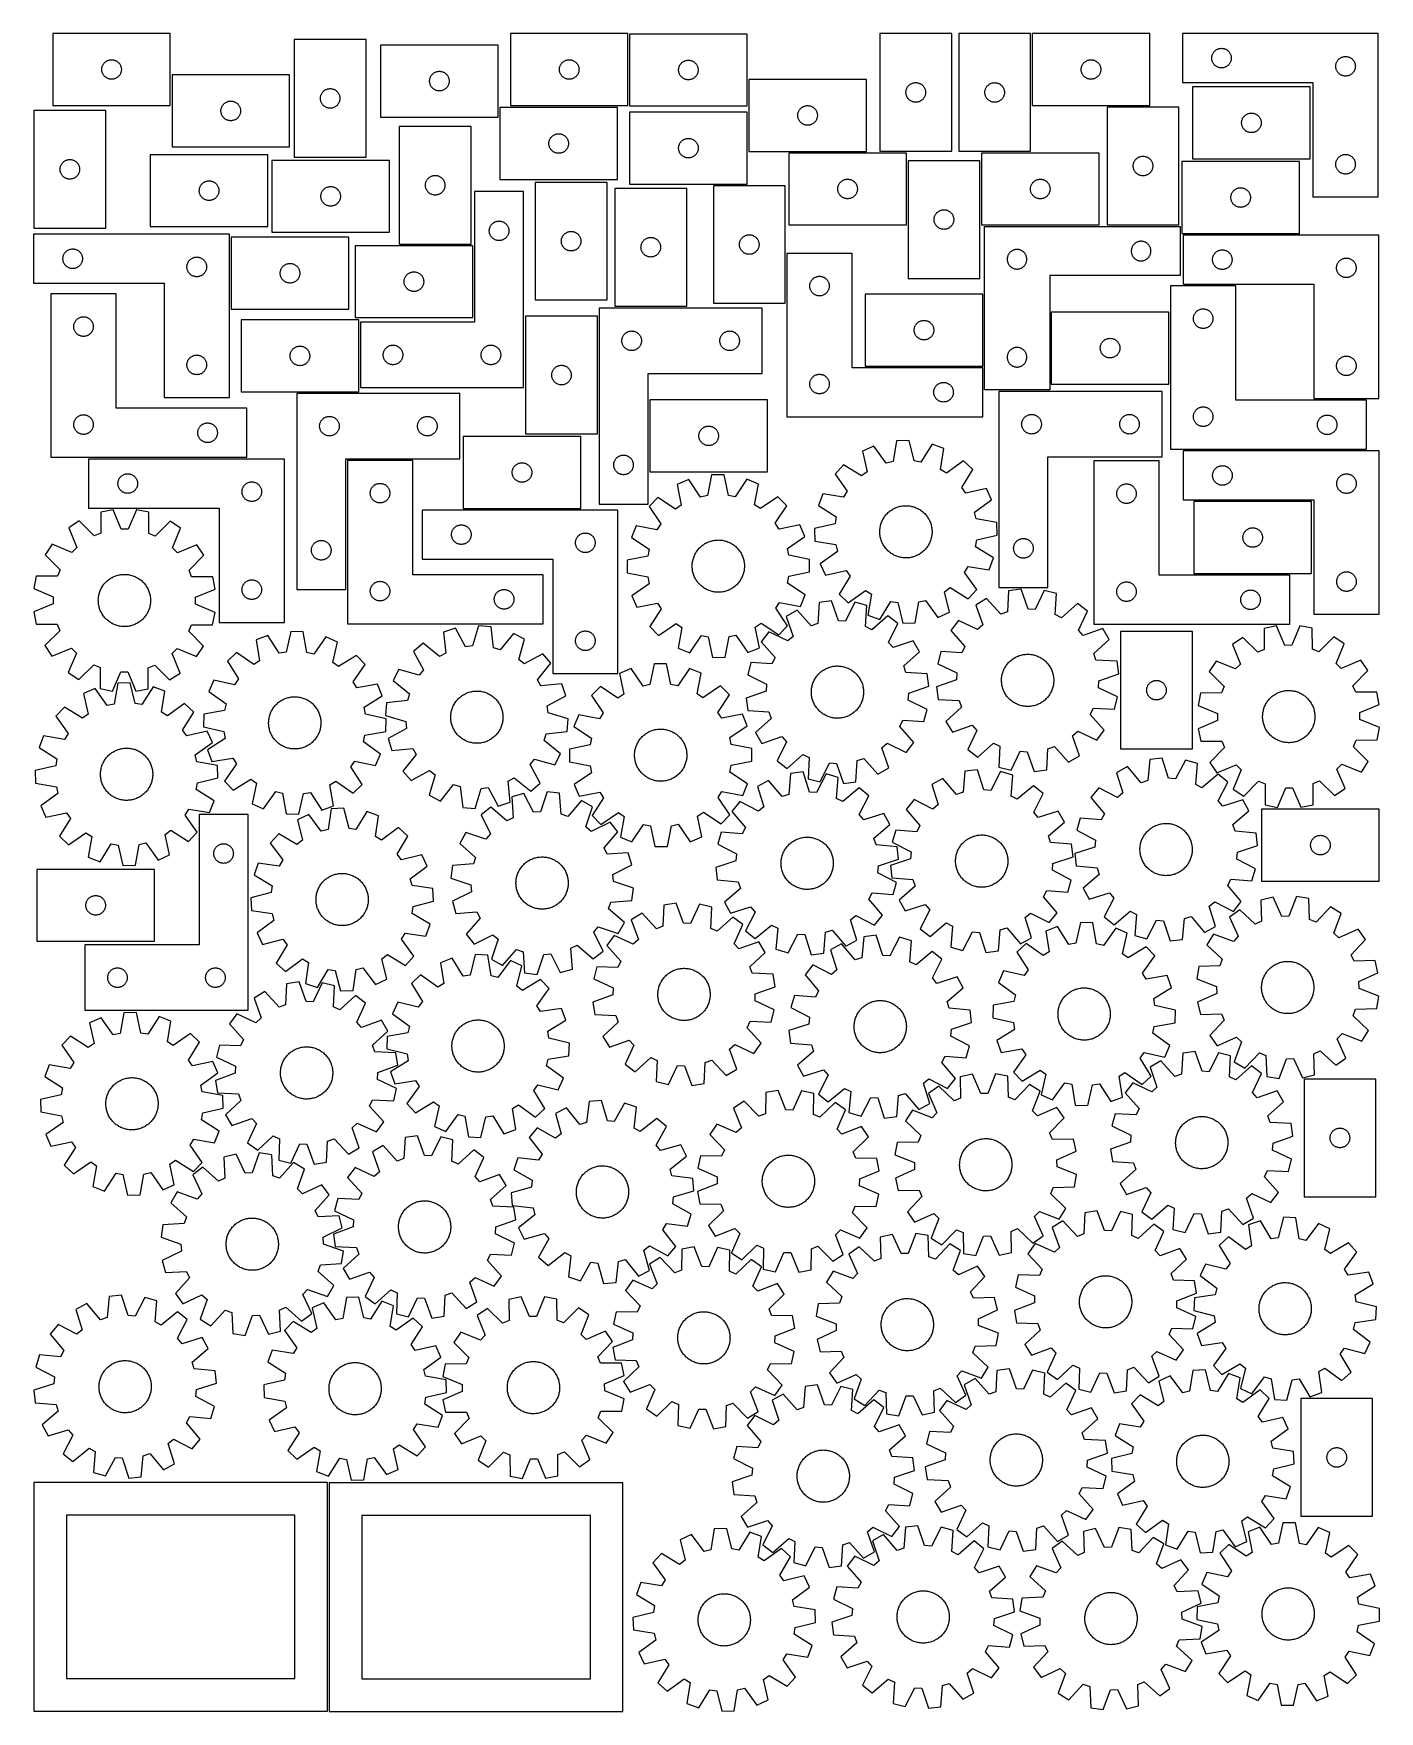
# Model space of a CAD drawing. Header units: millimetres. Extents: x 7 to 1243, y 7 to 1548.
import ezdxf

# ---------------------------------------------------------------- set-up
doc = ezdxf.new("R2010")
doc.units = ezdxf.units.MM
doc.layers.add('CUT', color=7, linetype='CONTINUOUS', true_color=0x000000)

msp = doc.modelspace()

# ---------------------------------------------------------------- linework, layer by layer
at = {"layer": 'CUT'}
for p, q in [((132.238616, 1547.758088), (24.238616, 1547.758088)), ((24.238616, 1547.758088), (24.238616, 1481.758088)), ((132.238616, 1481.758088), (132.238616, 1547.758088)), ((246.143884, 1542.191924), (246.143884, 1434.191924)), ((312.143884, 1542.191924), (246.143884, 1542.191924)), ((312.143884, 1434.191924), (312.143884, 1542.191924)), ((552.829619, 1547.757112), (444.829619, 1547.757112)), ((444.829619, 1547.757112), (444.829619, 1481.757112)), ((552.829619, 1481.757112), (552.829619, 1547.757112)), ((662.341704, 1547.31717), (554.341704, 1547.31717)), ((554.341704, 1547.31717), (554.341704, 1481.31717)), ((662.341704, 1481.31717), (662.341704, 1547.31717)), ((850.309355, 1547.704622), (784.309355, 1547.704622)), ((784.309355, 1547.704622), (784.309355, 1439.704622)), ((850.309355, 1439.704622), (850.309355, 1547.704622)), ((922.8356, 1547.665315), (856.8356, 1547.665315)), ((856.8356, 1547.665315), (856.8356, 1439.665315)), ((922.8356, 1439.665315), (922.8356, 1547.665315)), ((1032.348387, 1547.74051), (924.348387, 1547.74051)), ((924.348387, 1547.74051), (924.348387, 1481.74051)), ((1032.348387, 1481.74051), (1032.348387, 1547.74051)), ((1242.298939, 1547.697545), (1062.298939, 1547.697545)), ((1062.298939, 1547.697545), (1062.298939, 1502.697545)), ((1242.298939, 1397.697545), (1242.298939, 1547.697545)), ((433.510039, 1537.080354), (325.510039, 1537.080354)), ((325.510039, 1537.080354), (325.510039, 1471.080354)), ((433.510039, 1471.080354), (433.510039, 1537.080354)), ((1089.298939, 1525.197545), (1089.318208, 1525.786173)), ((1089.318208, 1525.786173), (1089.375935, 1526.37228)), ((1089.375935, 1526.37228), (1089.471871, 1526.953358)), ((1089.471871, 1526.953358), (1089.605606, 1527.526916)), ((1089.605606, 1527.526916), (1089.776567, 1528.0905)), ((1089.776567, 1528.0905), (1089.984023, 1528.641696)), ((1089.984023, 1528.641696), (1090.227084, 1529.178143)), ((1090.227084, 1529.178143), (1090.50471, 1529.697545)), ((1090.50471, 1529.697545), (1090.815712, 1530.197677)), ((1090.815712, 1530.197677), (1091.158758, 1530.676398)), ((1091.158758, 1530.676398), (1091.53238, 1531.131657)), ((1091.53238, 1531.131657), (1091.934978, 1531.561506)), ((1091.934978, 1531.561506), (1092.364826, 1531.964103)), ((1092.364826, 1531.964103), (1092.820086, 1532.337725)), ((1092.820086, 1532.337725), (1093.298806, 1532.680771)), ((1093.298806, 1532.680771), (1093.798939, 1532.991773)), ((1093.798939, 1532.991773), (1094.31834, 1533.269399)), ((1094.31834, 1533.269399), (1094.854788, 1533.51246)), ((1094.854788, 1533.51246), (1095.405983, 1533.719916)), ((1095.405983, 1533.719916), (1095.969567, 1533.890877)), ((1095.969567, 1533.890877), (1096.543126, 1534.024612)), ((1096.543126, 1534.024612), (1097.124203, 1534.120548)), ((1097.124203, 1534.120548), (1097.71031, 1534.178275)), ((1097.71031, 1534.178275), (1098.298939, 1534.197545)), ((1098.298939, 1534.197545), (1098.887567, 1534.178275)), ((1098.887567, 1534.178275), (1099.473674, 1534.120548)), ((1099.473674, 1534.120548), (1100.054751, 1534.024612)), ((1100.054751, 1534.024612), (1100.62831, 1533.890877)), ((1100.62831, 1533.890877), (1101.191894, 1533.719916)), ((1101.191894, 1533.719916), (1101.743089, 1533.51246)), ((1101.743089, 1533.51246), (1102.279537, 1533.269399)), ((1102.279537, 1533.269399), (1102.798939, 1532.991773)), ((1102.798939, 1532.991773), (1103.299071, 1532.680771)), ((1103.299071, 1532.680771), (1103.777791, 1532.337725)), ((1103.777791, 1532.337725), (1104.233051, 1531.964103)), ((1104.233051, 1531.964103), (1104.6629, 1531.561506)), ((1104.6629, 1531.561506), (1105.065497, 1531.131657)), ((1105.065497, 1531.131657), (1105.439119, 1530.676398)), ((1105.439119, 1530.676398), (1105.782165, 1530.197677)), ((1105.782165, 1530.197677), (1106.093167, 1529.697545)), ((1106.093167, 1529.697545), (1106.370793, 1529.178143)), ((1106.370793, 1529.178143), (1106.613854, 1528.641696)), ((1106.613854, 1528.641696), (1106.82131, 1528.0905)), ((1106.82131, 1528.0905), (1106.992271, 1527.526916)), ((1106.992271, 1527.526916), (1107.126006, 1526.953358)), ((1107.126006, 1526.953358), (1107.221942, 1526.37228)), ((1107.221942, 1526.37228), (1107.279669, 1525.786173)), ((1107.279669, 1525.786173), (1107.298939, 1525.197545)), ((1207.798939, 1525.491773), (1208.31834, 1525.769399)), ((1208.31834, 1525.769399), (1208.854788, 1526.01246)), ((1208.854788, 1526.01246), (1209.405983, 1526.219916)), ((1209.405983, 1526.219916), (1209.969567, 1526.390877)), ((1209.969567, 1526.390877), (1210.543126, 1526.524612)), ((1210.543126, 1526.524612), (1211.124203, 1526.620548)), ((1211.124203, 1526.620548), (1211.71031, 1526.678275)), ((1211.71031, 1526.678275), (1212.298939, 1526.697545)), ((1212.298939, 1526.697545), (1212.887567, 1526.678275)), ((1212.887567, 1526.678275), (1213.473674, 1526.620548)), ((1213.473674, 1526.620548), (1214.054751, 1526.524612)), ((1214.054751, 1526.524612), (1214.62831, 1526.390877)), ((1214.62831, 1526.390877), (1215.191894, 1526.219916)), ((1215.191894, 1526.219916), (1215.743089, 1526.01246)), ((1215.743089, 1526.01246), (1216.279537, 1525.769399)), ((1216.279537, 1525.769399), (1216.798939, 1525.491773)), ((69.238616, 1514.758088), (69.257885, 1515.346716)), ((69.257885, 1514.16946), (69.238616, 1514.758088)), ((69.257885, 1515.346716), (69.315612, 1515.932824)), ((69.315612, 1513.583352), (69.257885, 1514.16946)), ((69.315612, 1515.932824), (69.411548, 1516.513901)), ((69.411548, 1513.002275), (69.315612, 1513.583352)), ((69.411548, 1516.513901), (69.545283, 1517.08746)), ((69.545283, 1512.428717), (69.411548, 1513.002275)), ((69.545283, 1517.08746), (69.716245, 1517.651043)), ((69.716245, 1511.865133), (69.545283, 1512.428717)), ((69.716245, 1517.651043), (69.9237, 1518.202239)), ((69.9237, 1511.313937), (69.716245, 1511.865133)), ((69.9237, 1518.202239), (70.166761, 1518.738686)), ((70.166761, 1510.77749), (69.9237, 1511.313937)), ((70.166761, 1518.738686), (70.444387, 1519.258088)), ((70.444387, 1510.258088), (70.166761, 1510.77749)), ((70.444387, 1519.258088), (70.755389, 1519.75822)), ((70.755389, 1519.75822), (71.098436, 1520.236941)), ((71.098436, 1520.236941), (71.472057, 1520.6922)), ((71.472057, 1520.6922), (71.874655, 1521.122049)), ((71.874655, 1521.122049), (72.304503, 1521.524646)), ((72.304503, 1521.524646), (72.759763, 1521.898268)), ((72.759763, 1521.898268), (73.238484, 1522.241315)), ((73.238484, 1522.241315), (73.738616, 1522.552317)), ((73.738616, 1522.552317), (74.258018, 1522.829943)), ((74.258018, 1522.829943), (74.794465, 1523.073004)), ((74.794465, 1523.073004), (75.345661, 1523.280459)), ((75.345661, 1523.280459), (75.909244, 1523.451421)), ((75.909244, 1523.451421), (76.482803, 1523.585156)), ((76.482803, 1523.585156), (77.06388, 1523.681092)), ((77.06388, 1523.681092), (77.649988, 1523.738818)), ((77.649988, 1523.738818), (78.238616, 1523.758088)), ((78.238616, 1523.758088), (78.827244, 1523.738818)), ((78.827244, 1523.738818), (79.413351, 1523.681092)), ((79.413351, 1523.681092), (79.994429, 1523.585156)), ((79.994429, 1523.585156), (80.567987, 1523.451421)), ((80.567987, 1523.451421), (81.131571, 1523.280459)), ((81.131571, 1523.280459), (81.682767, 1523.073004)), ((81.682767, 1523.073004), (82.219214, 1522.829943)), ((82.219214, 1522.829943), (82.738616, 1522.552317)), ((82.738616, 1522.552317), (83.238748, 1522.241315)), ((83.238748, 1522.241315), (83.717469, 1521.898268)), ((83.717469, 1521.898268), (84.172728, 1521.524646)), ((84.172728, 1521.524646), (84.602577, 1521.122049)), ((84.602577, 1521.122049), (85.005174, 1520.6922)), ((85.005174, 1520.6922), (85.378796, 1520.236941)), ((85.378796, 1520.236941), (85.721842, 1519.75822)), ((85.721842, 1519.75822), (86.032844, 1519.258088)), ((86.032844, 1519.258088), (86.31047, 1518.738686)), ((86.31047, 1510.77749), (86.032844, 1510.258088)), ((86.31047, 1518.738686), (86.553532, 1518.202239)), ((86.553532, 1511.313937), (86.31047, 1510.77749)), ((86.553532, 1518.202239), (86.760987, 1517.651043)), ((86.760987, 1511.865133), (86.553532, 1511.313937)), ((86.760987, 1517.651043), (86.931948, 1517.08746)), ((86.931948, 1512.428717), (86.760987, 1511.865133)), ((86.931948, 1517.08746), (87.065683, 1516.513901)), ((87.065683, 1513.002275), (86.931948, 1512.428717)), ((87.065683, 1516.513901), (87.161619, 1515.932824)), ((87.161619, 1513.583352), (87.065683, 1513.002275)), ((87.161619, 1515.932824), (87.219346, 1515.346716)), ((87.219346, 1514.16946), (87.161619, 1513.583352)), ((87.219346, 1515.346716), (87.238616, 1514.758088)), ((87.238616, 1514.758088), (87.219346, 1514.16946)), ((372.743481, 1510.014466), (373.146078, 1510.444315)), ((373.146078, 1510.444315), (373.575927, 1510.846912)), ((373.575927, 1510.846912), (374.031186, 1511.220534)), ((374.031186, 1511.220534), (374.509907, 1511.56358)), ((374.509907, 1511.56358), (375.010039, 1511.874582)), ((375.010039, 1511.874582), (375.529441, 1512.152208)), ((375.529441, 1512.152208), (376.065888, 1512.39527)), ((376.065888, 1512.39527), (376.617084, 1512.602725)), ((376.617084, 1512.602725), (377.180668, 1512.773686)), ((377.180668, 1512.773686), (377.754226, 1512.907421)), ((377.754226, 1512.907421), (378.335303, 1513.003357)), ((378.335303, 1513.003357), (378.921411, 1513.061084)), ((378.921411, 1513.061084), (379.510039, 1513.080354)), ((379.510039, 1513.080354), (380.098667, 1513.061084)), ((380.098667, 1513.061084), (380.684775, 1513.003357)), ((380.684775, 1513.003357), (381.265852, 1512.907421)), ((381.265852, 1512.907421), (381.83941, 1512.773686)), ((381.83941, 1512.773686), (382.402994, 1512.602725)), ((382.402994, 1512.602725), (382.95419, 1512.39527)), ((382.95419, 1512.39527), (383.490637, 1512.152208)), ((383.490637, 1512.152208), (384.010039, 1511.874582)), ((384.010039, 1511.874582), (384.510171, 1511.56358)), ((384.510171, 1511.56358), (384.988892, 1511.220534)), ((384.988892, 1511.220534), (385.444151, 1510.846912)), ((385.444151, 1510.846912), (385.874, 1510.444315)), ((385.874, 1510.444315), (386.276597, 1510.014466)), ((489.829619, 1514.757112), (489.848889, 1515.34574)), ((489.848889, 1514.168483), (489.829619, 1514.757112)), ((489.848889, 1515.34574), (489.906615, 1515.931847)), ((489.906615, 1513.582376), (489.848889, 1514.168483)), ((489.906615, 1515.931847), (490.002552, 1516.512924)), ((490.002552, 1513.001299), (489.906615, 1513.582376)), ((490.002552, 1516.512924), (490.136287, 1517.086483)), ((490.136287, 1512.42774), (490.002552, 1513.001299)), ((490.136287, 1517.086483), (490.307248, 1517.650067)), ((490.307248, 1511.864156), (490.136287, 1512.42774)), ((490.307248, 1517.650067), (490.514703, 1518.201262)), ((490.514703, 1511.312961), (490.307248, 1511.864156)), ((490.514703, 1518.201262), (490.757764, 1518.73771)), ((490.757764, 1510.776513), (490.514703, 1511.312961)), ((490.757764, 1518.73771), (491.035391, 1519.257112)), ((491.035391, 1510.257112), (490.757764, 1510.776513)), ((491.035391, 1519.257112), (491.346393, 1519.757244)), ((491.346393, 1519.757244), (491.689439, 1520.235964)), ((491.689439, 1520.235964), (492.063061, 1520.691224)), ((492.063061, 1520.691224), (492.465658, 1521.121073)), ((492.465658, 1521.121073), (492.895507, 1521.52367)), ((492.895507, 1521.52367), (493.350766, 1521.897292)), ((493.350766, 1521.897292), (493.829487, 1522.240338)), ((493.829487, 1522.240338), (494.329619, 1522.55134)), ((494.329619, 1522.55134), (494.849021, 1522.828966)), ((494.849021, 1522.828966), (495.385468, 1523.072027)), ((495.385468, 1523.072027), (495.936664, 1523.279483)), ((495.936664, 1523.279483), (496.500248, 1523.450444)), ((496.500248, 1523.450444), (497.073806, 1523.584179)), ((497.073806, 1523.584179), (497.654883, 1523.680115)), ((497.654883, 1523.680115), (498.240991, 1523.737842)), ((498.240991, 1523.737842), (498.829619, 1523.757112)), ((498.829619, 1523.757112), (499.418247, 1523.737842)), ((499.418247, 1523.737842), (500.004355, 1523.680115)), ((500.004355, 1523.680115), (500.585432, 1523.584179)), ((500.585432, 1523.584179), (501.158991, 1523.450444)), ((501.158991, 1523.450444), (501.722574, 1523.279483)), ((501.722574, 1523.279483), (502.27377, 1523.072027)), ((502.27377, 1523.072027), (502.810217, 1522.828966)), ((502.810217, 1522.828966), (503.329619, 1522.55134)), ((503.329619, 1522.55134), (503.829751, 1522.240338)), ((503.829751, 1522.240338), (504.308472, 1521.897292)), ((504.308472, 1521.897292), (504.763731, 1521.52367)), ((504.763731, 1521.52367), (505.19358, 1521.121073)), ((505.19358, 1521.121073), (505.596177, 1520.691224)), ((505.596177, 1520.691224), (505.969799, 1520.235964)), ((505.969799, 1520.235964), (506.312846, 1519.757244)), ((506.312846, 1519.757244), (506.623848, 1519.257112)), ((506.623848, 1519.257112), (506.901474, 1518.73771)), ((506.901474, 1510.776513), (506.623848, 1510.257112)), ((506.901474, 1518.73771), (507.144535, 1518.201262)), ((507.144535, 1511.312961), (506.901474, 1510.776513)), ((507.144535, 1518.201262), (507.35199, 1517.650067)), ((507.35199, 1511.864156), (507.144535, 1511.312961)), ((507.35199, 1517.650067), (507.522952, 1517.086483)), ((507.522952, 1512.42774), (507.35199, 1511.864156)), ((507.522952, 1517.086483), (507.656687, 1516.512924)), ((507.656687, 1513.001299), (507.522952, 1512.42774)), ((507.656687, 1516.512924), (507.752623, 1515.931847)), ((507.752623, 1513.582376), (507.656687, 1513.001299)), ((507.752623, 1515.931847), (507.810349, 1515.34574)), ((507.810349, 1514.168483), (507.752623, 1513.582376)), ((507.810349, 1515.34574), (507.829619, 1514.757112)), ((507.829619, 1514.757112), (507.810349, 1514.168483)), ((599.341704, 1514.31717), (599.360974, 1514.905798)), ((599.360974, 1513.728542), (599.341704, 1514.31717)), ((599.360974, 1514.905798), (599.4187, 1515.491906)), ((599.4187, 1513.142434), (599.360974, 1513.728542)), ((599.4187, 1515.491906), (599.514637, 1516.072983)), ((599.514637, 1512.561357), (599.4187, 1513.142434)), ((599.514637, 1516.072983), (599.648372, 1516.646542)), ((599.648372, 1511.987799), (599.514637, 1512.561357)), ((599.648372, 1516.646542), (599.819333, 1517.210125)), ((599.819333, 1511.424215), (599.648372, 1511.987799)), ((599.819333, 1517.210125), (600.026788, 1517.761321)), ((600.026788, 1510.873019), (599.819333, 1511.424215)), ((600.026788, 1517.761321), (600.269849, 1518.297768)), ((600.269849, 1510.336572), (600.026788, 1510.873019)), ((600.269849, 1518.297768), (600.547475, 1518.81717)), ((600.547475, 1518.81717), (600.858478, 1519.317302)), ((600.858478, 1519.317302), (601.201524, 1519.796023)), ((601.201524, 1519.796023), (601.575146, 1520.251282)), ((601.575146, 1520.251282), (601.977743, 1520.681131)), ((601.977743, 1520.681131), (602.407592, 1521.083728)), ((602.407592, 1521.083728), (602.862851, 1521.45735)), ((602.862851, 1521.45735), (603.341572, 1521.800397)), ((603.341572, 1521.800397), (603.841704, 1522.111399)), ((603.841704, 1522.111399), (604.361106, 1522.389025)), ((604.361106, 1522.389025), (604.897553, 1522.632086)), ((604.897553, 1522.632086), (605.448749, 1522.839541)), ((605.448749, 1522.839541), (606.012333, 1523.010503)), ((606.012333, 1523.010503), (606.585891, 1523.144238)), ((606.585891, 1523.144238), (607.166968, 1523.240174)), ((607.166968, 1523.240174), (607.753076, 1523.2979)), ((607.753076, 1523.2979), (608.341704, 1523.31717)), ((608.341704, 1523.31717), (608.930332, 1523.2979)), ((608.930332, 1523.2979), (609.51644, 1523.240174)), ((609.51644, 1523.240174), (610.097517, 1523.144238)), ((610.097517, 1523.144238), (610.671076, 1523.010503)), ((610.671076, 1523.010503), (611.234659, 1522.839541)), ((611.234659, 1522.839541), (611.785855, 1522.632086)), ((611.785855, 1522.632086), (612.322302, 1522.389025)), ((612.322302, 1522.389025), (612.841704, 1522.111399)), ((612.841704, 1522.111399), (613.341836, 1521.800397)), ((613.341836, 1521.800397), (613.820557, 1521.45735)), ((613.820557, 1521.45735), (614.275816, 1521.083728)), ((614.275816, 1521.083728), (614.705665, 1520.681131)), ((614.705665, 1520.681131), (615.108262, 1520.251282)), ((615.108262, 1520.251282), (615.481884, 1519.796023)), ((615.481884, 1519.796023), (615.824931, 1519.317302)), ((615.824931, 1519.317302), (616.135933, 1518.81717)), ((616.135933, 1518.81717), (616.413559, 1518.297768)), ((616.413559, 1518.297768), (616.65662, 1517.761321)), ((616.65662, 1510.873019), (616.413559, 1510.336572)), ((616.65662, 1517.761321), (616.864075, 1517.210125)), ((616.864075, 1511.424215), (616.65662, 1510.873019)), ((616.864075, 1517.210125), (617.035037, 1516.646542)), ((617.035037, 1511.987799), (616.864075, 1511.424215)), ((617.035037, 1516.646542), (617.168772, 1516.072983)), ((617.168772, 1512.561357), (617.035037, 1511.987799)), ((617.168772, 1516.072983), (617.264708, 1515.491906)), ((617.264708, 1513.142434), (617.168772, 1512.561357)), ((617.264708, 1515.491906), (617.322434, 1514.905798)), ((617.322434, 1513.728542), (617.264708, 1513.142434)), ((617.322434, 1514.905798), (617.341704, 1514.31717)), ((617.341704, 1514.31717), (617.322434, 1513.728542)), ((969.348387, 1514.74051), (969.367657, 1515.329138)), ((969.367657, 1514.151882), (969.348387, 1514.74051)), ((969.367657, 1515.329138), (969.425384, 1515.915246)), ((969.425384, 1513.565774), (969.367657, 1514.151882)), ((969.425384, 1515.915246), (969.52132, 1516.496323)), ((969.52132, 1512.984697), (969.425384, 1513.565774)), ((969.52132, 1516.496323), (969.655055, 1517.069881)), ((969.655055, 1512.411139), (969.52132, 1512.984697)), ((969.655055, 1517.069881), (969.826016, 1517.633465)), ((969.826016, 1511.847555), (969.655055, 1512.411139)), ((969.826016, 1517.633465), (970.033472, 1518.184661)), ((970.033472, 1511.296359), (969.826016, 1511.847555)), ((970.033472, 1518.184661), (970.276533, 1518.721108)), ((970.276533, 1510.759912), (970.033472, 1511.296359)), ((970.276533, 1518.721108), (970.554159, 1519.24051)), ((970.554159, 1510.24051), (970.276533, 1510.759912)), ((970.554159, 1519.24051), (970.865161, 1519.740642)), ((970.865161, 1519.740642), (971.208207, 1520.219363)), ((971.208207, 1520.219363), (971.581829, 1520.674622)), ((971.581829, 1520.674622), (971.984426, 1521.104471)), ((971.984426, 1521.104471), (972.414275, 1521.507068)), ((972.414275, 1521.507068), (972.869535, 1521.88069)), ((972.869535, 1521.88069), (973.348255, 1522.223737)), ((973.348255, 1522.223737), (973.848387, 1522.534739)), ((973.848387, 1522.534739), (974.367789, 1522.812365)), ((974.367789, 1522.812365), (974.904237, 1523.055426)), ((974.904237, 1523.055426), (975.455432, 1523.262881)), ((975.455432, 1523.262881), (976.019016, 1523.433842)), ((976.019016, 1523.433842), (976.592575, 1523.567578)), ((976.592575, 1523.567578), (977.173652, 1523.663514)), ((977.173652, 1523.663514), (977.759759, 1523.72124)), ((977.759759, 1523.72124), (978.348387, 1523.74051)), ((978.348387, 1523.74051), (978.937016, 1523.72124)), ((978.937016, 1523.72124), (979.523123, 1523.663514)), ((979.523123, 1523.663514), (980.1042, 1523.567578)), ((980.1042, 1523.567578), (980.677759, 1523.433842)), ((980.677759, 1523.433842), (981.241343, 1523.262881)), ((981.241343, 1523.262881), (981.792538, 1523.055426)), ((981.792538, 1523.055426), (982.328986, 1522.812365)), ((982.328986, 1522.812365), (982.848387, 1522.534739)), ((982.848387, 1522.534739), (983.34852, 1522.223737)), ((983.34852, 1522.223737), (983.82724, 1521.88069)), ((983.82724, 1521.88069), (984.2825, 1521.507068)), ((984.2825, 1521.507068), (984.712348, 1521.104471)), ((984.712348, 1521.104471), (985.114946, 1520.674622)), ((985.114946, 1520.674622), (985.488568, 1520.219363)), ((985.488568, 1520.219363), (985.831614, 1519.740642)), ((985.831614, 1519.740642), (986.142616, 1519.24051)), ((986.142616, 1519.24051), (986.420242, 1518.721108)), ((986.420242, 1510.759912), (986.142616, 1510.24051)), ((986.420242, 1518.721108), (986.663303, 1518.184661)), ((986.663303, 1511.296359), (986.420242, 1510.759912)), ((986.663303, 1518.184661), (986.870759, 1517.633465)), ((986.870759, 1511.847555), (986.663303, 1511.296359)), ((986.870759, 1517.633465), (987.04172, 1517.069881)), ((987.04172, 1512.411139), (986.870759, 1511.847555)), ((987.04172, 1517.069881), (987.175455, 1516.496323)), ((987.175455, 1512.984697), (987.04172, 1512.411139)), ((987.175455, 1516.496323), (987.271391, 1515.915246)), ((987.271391, 1513.565774), (987.175455, 1512.984697)), ((987.271391, 1515.915246), (987.329118, 1515.329138)), ((987.329118, 1514.151882), (987.271391, 1513.565774)), ((987.329118, 1515.329138), (987.348387, 1514.74051)), ((987.348387, 1514.74051), (987.329118, 1514.151882)), ((1089.318208, 1524.608917), (1089.298939, 1525.197545)), ((1089.375935, 1524.022809), (1089.318208, 1524.608917)), ((1089.471871, 1523.441732), (1089.375935, 1524.022809)), ((1089.605606, 1522.868173), (1089.471871, 1523.441732)), ((1089.776567, 1522.304589), (1089.605606, 1522.868173)), ((1089.984023, 1521.753394), (1089.776567, 1522.304589)), ((1090.227084, 1521.216946), (1089.984023, 1521.753394)), ((1090.50471, 1520.697545), (1090.227084, 1521.216946)), ((1090.815712, 1520.197413), (1090.50471, 1520.697545)), ((1091.158758, 1519.718692), (1090.815712, 1520.197413)), ((1091.53238, 1519.263432), (1091.158758, 1519.718692)), ((1091.934978, 1518.833584), (1091.53238, 1519.263432)), ((1092.364826, 1518.430986), (1091.934978, 1518.833584)), ((1092.820086, 1518.057365), (1092.364826, 1518.430986)), ((1093.298806, 1517.714318), (1092.820086, 1518.057365)), ((1093.798939, 1517.403316), (1093.298806, 1517.714318)), ((1094.31834, 1517.12569), (1093.798939, 1517.403316)), ((1094.854788, 1516.882629), (1094.31834, 1517.12569)), ((1095.405983, 1516.675174), (1094.854788, 1516.882629)), ((1095.969567, 1516.504212), (1095.405983, 1516.675174)), ((1096.543126, 1516.370477), (1095.969567, 1516.504212)), ((1097.124203, 1516.274541), (1096.543126, 1516.370477)), ((1097.71031, 1516.216814), (1097.124203, 1516.274541)), ((1098.298939, 1516.197545), (1097.71031, 1516.216814)), ((1098.887567, 1516.216814), (1098.298939, 1516.197545)), ((1099.473674, 1516.274541), (1098.887567, 1516.216814)), ((1100.054751, 1516.370477), (1099.473674, 1516.274541)), ((1100.62831, 1516.504212), (1100.054751, 1516.370477)), ((1101.191894, 1516.675174), (1100.62831, 1516.504212)), ((1101.743089, 1516.882629), (1101.191894, 1516.675174)), ((1102.279537, 1517.12569), (1101.743089, 1516.882629)), ((1102.798939, 1517.403316), (1102.279537, 1517.12569)), ((1103.299071, 1517.714318), (1102.798939, 1517.403316)), ((1103.777791, 1518.057365), (1103.299071, 1517.714318)), ((1104.233051, 1518.430986), (1103.777791, 1518.057365)), ((1104.6629, 1518.833584), (1104.233051, 1518.430986)), ((1105.065497, 1519.263432), (1104.6629, 1518.833584)), ((1105.439119, 1519.718692), (1105.065497, 1519.263432)), ((1105.782165, 1520.197413), (1105.439119, 1519.718692)), ((1106.093167, 1520.697545), (1105.782165, 1520.197413)), ((1106.370793, 1521.216946), (1106.093167, 1520.697545)), ((1106.613854, 1521.753394), (1106.370793, 1521.216946)), ((1106.82131, 1522.304589), (1106.613854, 1521.753394)), ((1106.992271, 1522.868173), (1106.82131, 1522.304589)), ((1107.126006, 1523.441732), (1106.992271, 1522.868173)), ((1107.221942, 1524.022809), (1107.126006, 1523.441732)), ((1107.279669, 1524.608917), (1107.221942, 1524.022809)), ((1107.298939, 1525.197545), (1107.279669, 1524.608917)), ((1203.298939, 1517.697545), (1203.318208, 1518.286173)), ((1203.318208, 1517.108917), (1203.298939, 1517.697545)), ((1203.318208, 1518.286173), (1203.375935, 1518.87228)), ((1203.375935, 1516.522809), (1203.318208, 1517.108917)), ((1203.375935, 1518.87228), (1203.471871, 1519.453358)), ((1203.471871, 1515.941732), (1203.375935, 1516.522809)), ((1203.471871, 1519.453358), (1203.605606, 1520.026916)), ((1203.605606, 1515.368173), (1203.471871, 1515.941732)), ((1203.605606, 1520.026916), (1203.776567, 1520.5905)), ((1203.776567, 1514.804589), (1203.605606, 1515.368173)), ((1203.776567, 1520.5905), (1203.984023, 1521.141696)), ((1203.984023, 1514.253394), (1203.776567, 1514.804589)), ((1203.984023, 1521.141696), (1204.227084, 1521.678143)), ((1204.227084, 1513.716946), (1203.984023, 1514.253394)), ((1204.227084, 1521.678143), (1204.50471, 1522.197545)), ((1204.50471, 1513.197545), (1204.227084, 1513.716946)), ((1204.50471, 1522.197545), (1204.815712, 1522.697677)), ((1204.815712, 1512.697413), (1204.50471, 1513.197545)), ((1204.815712, 1522.697677), (1205.158758, 1523.176398)), ((1205.158758, 1512.218692), (1204.815712, 1512.697413)), ((1205.158758, 1523.176398), (1205.53238, 1523.631657)), ((1205.53238, 1511.763432), (1205.158758, 1512.218692)), ((1205.53238, 1523.631657), (1205.934978, 1524.061506)), ((1205.934978, 1511.333584), (1205.53238, 1511.763432)), ((1205.934978, 1524.061506), (1206.364826, 1524.464103)), ((1206.364826, 1510.930986), (1205.934978, 1511.333584)), ((1206.364826, 1524.464103), (1206.820086, 1524.837725)), ((1206.820086, 1510.557365), (1206.364826, 1510.930986)), ((1206.820086, 1524.837725), (1207.298806, 1525.180771)), ((1207.298806, 1510.214318), (1206.820086, 1510.557365)), ((1207.298806, 1525.180771), (1207.798939, 1525.491773)), ((1216.798939, 1525.491773), (1217.299071, 1525.180771)), ((1217.299071, 1525.180771), (1217.777791, 1524.837725)), ((1217.777791, 1510.557365), (1217.299071, 1510.214318)), ((1217.777791, 1524.837725), (1218.233051, 1524.464103)), ((1218.233051, 1510.930986), (1217.777791, 1510.557365)), ((1218.233051, 1524.464103), (1218.6629, 1524.061506)), ((1218.6629, 1511.333584), (1218.233051, 1510.930986)), ((1218.6629, 1524.061506), (1219.065497, 1523.631657)), ((1219.065497, 1511.763432), (1218.6629, 1511.333584)), ((1219.065497, 1523.631657), (1219.439119, 1523.176398)), ((1219.439119, 1512.218692), (1219.065497, 1511.763432)), ((1219.439119, 1523.176398), (1219.782165, 1522.697677)), ((1219.782165, 1512.697413), (1219.439119, 1512.218692)), ((1219.782165, 1522.697677), (1220.093167, 1522.197545)), ((1220.093167, 1513.197545), (1219.782165, 1512.697413)), ((1220.093167, 1522.197545), (1220.370793, 1521.678143)), ((1220.370793, 1513.716946), (1220.093167, 1513.197545)), ((1220.370793, 1521.678143), (1220.613854, 1521.141696)), ((1220.613854, 1514.253394), (1220.370793, 1513.716946)), ((1220.613854, 1521.141696), (1220.82131, 1520.5905)), ((1220.82131, 1514.804589), (1220.613854, 1514.253394)), ((1220.82131, 1520.5905), (1220.992271, 1520.026916)), ((1220.992271, 1515.368173), (1220.82131, 1514.804589)), ((1220.992271, 1520.026916), (1221.126006, 1519.453358)), ((1221.126006, 1515.941732), (1220.992271, 1515.368173)), ((1221.126006, 1519.453358), (1221.221942, 1518.87228)), ((1221.221942, 1516.522809), (1221.126006, 1515.941732)), ((1221.221942, 1518.87228), (1221.279669, 1518.286173)), ((1221.279669, 1517.108917), (1221.221942, 1516.522809)), ((1221.279669, 1518.286173), (1221.298939, 1517.697545)), ((1221.298939, 1517.697545), (1221.279669, 1517.108917)), ((70.755389, 1509.757956), (70.444387, 1510.258088)), ((71.098436, 1509.279235), (70.755389, 1509.757956)), ((71.472057, 1508.823976), (71.098436, 1509.279235)), ((71.874655, 1508.394127), (71.472057, 1508.823976)), ((72.304503, 1507.99153), (71.874655, 1508.394127)), ((72.759763, 1507.617908), (72.304503, 1507.99153)), ((73.238484, 1507.274862), (72.759763, 1507.617908)), ((73.738616, 1506.963859), (73.238484, 1507.274862)), ((74.258018, 1506.686233), (73.738616, 1506.963859)), ((74.794465, 1506.443172), (74.258018, 1506.686233)), ((75.345661, 1506.235717), (74.794465, 1506.443172)), ((75.909244, 1506.064756), (75.345661, 1506.235717)), ((76.482803, 1505.931021), (75.909244, 1506.064756)), ((77.06388, 1505.835084), (76.482803, 1505.931021)), ((77.649988, 1505.777358), (77.06388, 1505.835084)), ((78.238616, 1505.758088), (77.649988, 1505.777358)), ((78.827244, 1505.777358), (78.238616, 1505.758088)), ((79.413351, 1505.835084), (78.827244, 1505.777358)), ((79.994429, 1505.931021), (79.413351, 1505.835084)), ((80.567987, 1506.064756), (79.994429, 1505.931021)), ((81.131571, 1506.235717), (80.567987, 1506.064756)), ((81.682767, 1506.443172), (81.131571, 1506.235717)), ((82.219214, 1506.686233), (81.682767, 1506.443172)), ((82.738616, 1506.963859), (82.219214, 1506.686233)), ((83.238748, 1507.274862), (82.738616, 1506.963859)), ((83.717469, 1507.617908), (83.238748, 1507.274862)), ((84.172728, 1507.99153), (83.717469, 1507.617908)), ((84.602577, 1508.394127), (84.172728, 1507.99153)), ((85.005174, 1508.823976), (84.602577, 1508.394127)), ((85.378796, 1509.279235), (85.005174, 1508.823976)), ((85.721842, 1509.757956), (85.378796, 1509.279235)), ((86.032844, 1510.258088), (85.721842, 1509.757956)), ((241.789519, 1509.69803), (133.789519, 1509.69803)), ((133.789519, 1509.69803), (133.789519, 1443.69803)), ((241.789519, 1443.69803), (241.789519, 1509.69803)), ((272.779923, 1494.555885), (273.209772, 1494.958482)), ((273.209772, 1494.958482), (273.665031, 1495.332104)), ((273.665031, 1495.332104), (274.143752, 1495.67515)), ((274.143752, 1495.67515), (274.643884, 1495.986152)), ((274.643884, 1495.986152), (275.163286, 1496.263778)), ((275.163286, 1496.263778), (275.699733, 1496.50684)), ((275.699733, 1496.50684), (276.250929, 1496.714295)), ((276.250929, 1496.714295), (276.814513, 1496.885256)), ((276.814513, 1496.885256), (277.388071, 1497.018991)), ((277.388071, 1497.018991), (277.969148, 1497.114928)), ((277.969148, 1497.114928), (278.555256, 1497.172654)), ((278.555256, 1497.172654), (279.143884, 1497.191924)), ((279.143884, 1497.191924), (279.732512, 1497.172654)), ((279.732512, 1497.172654), (280.31862, 1497.114928)), ((280.31862, 1497.114928), (280.899697, 1497.018991)), ((280.899697, 1497.018991), (281.473255, 1496.885256)), ((281.473255, 1496.885256), (282.036839, 1496.714295)), ((282.036839, 1496.714295), (282.588035, 1496.50684)), ((282.588035, 1496.50684), (283.124482, 1496.263778)), ((283.124482, 1496.263778), (283.643884, 1495.986152)), ((283.643884, 1495.986152), (284.144016, 1495.67515)), ((284.144016, 1495.67515), (284.622737, 1495.332104)), ((284.622737, 1495.332104), (285.077996, 1494.958482)), ((285.077996, 1494.958482), (285.507845, 1494.555885)), ((370.510039, 1504.080354), (370.529309, 1504.668982)), ((370.529309, 1503.491726), (370.510039, 1504.080354)), ((370.529309, 1504.668982), (370.587035, 1505.255089)), ((370.587035, 1502.905618), (370.529309, 1503.491726)), ((370.587035, 1505.255089), (370.682972, 1505.836167)), ((370.682972, 1502.324541), (370.587035, 1502.905618)), ((370.682972, 1505.836167), (370.816707, 1506.409725)), ((370.816707, 1501.750982), (370.682972, 1502.324541)), ((370.816707, 1506.409725), (370.987668, 1506.973309)), ((370.987668, 1501.187399), (370.816707, 1501.750982)), ((370.987668, 1506.973309), (371.195123, 1507.524505)), ((371.195123, 1500.636203), (370.987668, 1501.187399)), ((371.195123, 1507.524505), (371.438184, 1508.060952)), ((371.438184, 1500.099756), (371.195123, 1500.636203)), ((371.438184, 1508.060952), (371.71581, 1508.580354)), ((371.71581, 1499.580354), (371.438184, 1500.099756)), ((371.71581, 1508.580354), (372.026813, 1509.080486)), ((372.026813, 1499.080222), (371.71581, 1499.580354)), ((372.026813, 1509.080486), (372.369859, 1509.559207)), ((372.369859, 1498.601501), (372.026813, 1499.080222)), ((372.369859, 1509.559207), (372.743481, 1510.014466)), ((372.743481, 1498.146241), (372.369859, 1498.601501)), ((373.146078, 1497.716393), (372.743481, 1498.146241)), ((373.575927, 1497.313795), (373.146078, 1497.716393)), ((374.031186, 1496.940174), (373.575927, 1497.313795)), ((374.509907, 1496.597127), (374.031186, 1496.940174)), ((375.010039, 1496.286125), (374.509907, 1496.597127)), ((375.529441, 1496.008499), (375.010039, 1496.286125)), ((376.065888, 1495.765438), (375.529441, 1496.008499)), ((376.617084, 1495.557983), (376.065888, 1495.765438)), ((377.180668, 1495.387021), (376.617084, 1495.557983)), ((377.754226, 1495.253286), (377.180668, 1495.387021)), ((378.335303, 1495.15735), (377.754226, 1495.253286)), ((378.921411, 1495.099623), (378.335303, 1495.15735)), ((379.510039, 1495.080354), (378.921411, 1495.099623)), ((380.098667, 1495.099623), (379.510039, 1495.080354)), ((380.684775, 1495.15735), (380.098667, 1495.099623)), ((381.265852, 1495.253286), (380.684775, 1495.15735)), ((381.83941, 1495.387021), (381.265852, 1495.253286)), ((382.402994, 1495.557983), (381.83941, 1495.387021)), ((382.95419, 1495.765438), (382.402994, 1495.557983)), ((383.490637, 1496.008499), (382.95419, 1495.765438)), ((384.010039, 1496.286125), (383.490637, 1496.008499)), ((384.510171, 1496.597127), (384.010039, 1496.286125)), ((384.988892, 1496.940174), (384.510171, 1496.597127)), ((385.444151, 1497.313795), (384.988892, 1496.940174)), ((385.874, 1497.716393), (385.444151, 1497.313795)), ((386.276597, 1498.146241), (385.874, 1497.716393)), ((386.276597, 1510.014466), (386.650219, 1509.559207)), ((386.650219, 1498.601501), (386.276597, 1498.146241)), ((386.650219, 1509.559207), (386.993266, 1509.080486)), ((386.993266, 1499.080222), (386.650219, 1498.601501)), ((386.993266, 1509.080486), (387.304268, 1508.580354)), ((387.304268, 1499.580354), (386.993266, 1499.080222)), ((387.304268, 1508.580354), (387.581894, 1508.060952)), ((387.581894, 1500.099756), (387.304268, 1499.580354)), ((387.581894, 1508.060952), (387.824955, 1507.524505)), ((387.824955, 1500.636203), (387.581894, 1500.099756)), ((387.824955, 1507.524505), (388.03241, 1506.973309)), ((388.03241, 1501.187399), (387.824955, 1500.636203)), ((388.03241, 1506.973309), (388.203372, 1506.409725)), ((388.203372, 1501.750982), (388.03241, 1501.187399)), ((388.203372, 1506.409725), (388.337107, 1505.836167)), ((388.337107, 1502.324541), (388.203372, 1501.750982)), ((388.337107, 1505.836167), (388.433043, 1505.255089)), ((388.433043, 1502.905618), (388.337107, 1502.324541)), ((388.433043, 1505.255089), (388.490769, 1504.668982)), ((388.490769, 1503.491726), (388.433043, 1502.905618)), ((388.490769, 1504.668982), (388.510039, 1504.080354)), ((388.510039, 1504.080354), (388.490769, 1503.491726)), ((491.346393, 1509.756979), (491.035391, 1510.257112)), ((491.689439, 1509.278259), (491.346393, 1509.756979)), ((492.063061, 1508.822999), (491.689439, 1509.278259)), ((492.465658, 1508.393151), (492.063061, 1508.822999)), ((492.895507, 1507.990553), (492.465658, 1508.393151)), ((493.350766, 1507.616931), (492.895507, 1507.990553)), ((493.829487, 1507.273885), (493.350766, 1507.616931)), ((494.329619, 1506.962883), (493.829487, 1507.273885)), ((494.849021, 1506.685257), (494.329619, 1506.962883)), ((495.385468, 1506.442196), (494.849021, 1506.685257)), ((495.936664, 1506.23474), (495.385468, 1506.442196)), ((496.500248, 1506.063779), (495.936664, 1506.23474)), ((497.073806, 1505.930044), (496.500248, 1506.063779)), ((497.654883, 1505.834108), (497.073806, 1505.930044)), ((498.240991, 1505.776381), (497.654883, 1505.834108)), ((498.829619, 1505.757112), (498.240991, 1505.776381)), ((499.418247, 1505.776381), (498.829619, 1505.757112)), ((500.004355, 1505.834108), (499.418247, 1505.776381)), ((500.585432, 1505.930044), (500.004355, 1505.834108)), ((501.158991, 1506.063779), (500.585432, 1505.930044)), ((501.722574, 1506.23474), (501.158991, 1506.063779)), ((502.27377, 1506.442196), (501.722574, 1506.23474)), ((502.810217, 1506.685257), (502.27377, 1506.442196)), ((503.329619, 1506.962883), (502.810217, 1506.685257)), ((503.829751, 1507.273885), (503.329619, 1506.962883)), ((504.308472, 1507.616931), (503.829751, 1507.273885)), ((504.763731, 1507.990553), (504.308472, 1507.616931)), ((505.19358, 1508.393151), (504.763731, 1507.990553)), ((505.596177, 1508.822999), (505.19358, 1508.393151)), ((505.969799, 1509.278259), (505.596177, 1508.822999)), ((506.312846, 1509.756979), (505.969799, 1509.278259)), ((506.623848, 1510.257112), (506.312846, 1509.756979)), ((600.547475, 1509.81717), (600.269849, 1510.336572)), ((600.858478, 1509.317038), (600.547475, 1509.81717)), ((601.201524, 1508.838317), (600.858478, 1509.317038)), ((601.575146, 1508.383058), (601.201524, 1508.838317)), ((601.977743, 1507.953209), (601.575146, 1508.383058)), ((602.407592, 1507.550612), (601.977743, 1507.953209)), ((602.862851, 1507.17699), (602.407592, 1507.550612)), ((603.341572, 1506.833944), (602.862851, 1507.17699)), ((603.841704, 1506.522942), (603.341572, 1506.833944)), ((604.361106, 1506.245315), (603.841704, 1506.522942)), ((604.897553, 1506.002254), (604.361106, 1506.245315)), ((605.448749, 1505.794799), (604.897553, 1506.002254)), ((606.012333, 1505.623838), (605.448749, 1505.794799)), ((606.585891, 1505.490103), (606.012333, 1505.623838)), ((607.166968, 1505.394166), (606.585891, 1505.490103)), ((607.753076, 1505.33644), (607.166968, 1505.394166)), ((608.341704, 1505.31717), (607.753076, 1505.33644)), ((608.930332, 1505.33644), (608.341704, 1505.31717)), ((609.51644, 1505.394166), (608.930332, 1505.33644)), ((610.097517, 1505.490103), (609.51644, 1505.394166)), ((610.671076, 1505.623838), (610.097517, 1505.490103)), ((611.234659, 1505.794799), (610.671076, 1505.623838)), ((611.785855, 1506.002254), (611.234659, 1505.794799)), ((612.322302, 1506.245315), (611.785855, 1506.002254)), ((612.841704, 1506.522942), (612.322302, 1506.245315)), ((613.341836, 1506.833944), (612.841704, 1506.522942)), ((613.820557, 1507.17699), (613.341836, 1506.833944)), ((614.275816, 1507.550612), (613.820557, 1507.17699)), ((614.705665, 1507.953209), (614.275816, 1507.550612)), ((615.108262, 1508.383058), (614.705665, 1507.953209)), ((615.481884, 1508.838317), (615.108262, 1508.383058)), ((615.824931, 1509.317038), (615.481884, 1508.838317)), ((616.135933, 1509.81717), (615.824931, 1509.317038)), ((616.413559, 1510.336572), (616.135933, 1509.81717)), ((771.905181, 1505.565217), (663.905181, 1505.565217)), ((663.905181, 1505.565217), (663.905181, 1439.565217)), ((771.905181, 1439.565217), (771.905181, 1505.565217)), ((808.386351, 1494.879358), (808.482288, 1495.460435)), ((808.482288, 1495.460435), (808.616023, 1496.033993)), ((808.616023, 1496.033993), (808.786984, 1496.597577)), ((808.786984, 1496.597577), (808.994439, 1497.148773)), ((808.994439, 1497.148773), (809.2375, 1497.68522)), ((809.2375, 1497.68522), (809.515126, 1498.204622)), ((809.515126, 1498.204622), (809.826129, 1498.704754)), ((809.826129, 1498.704754), (810.169175, 1499.183475)), ((810.169175, 1499.183475), (810.542797, 1499.638734)), ((810.542797, 1499.638734), (810.945394, 1500.068583)), ((810.945394, 1500.068583), (811.375243, 1500.47118)), ((811.375243, 1500.47118), (811.830502, 1500.844802)), ((811.830502, 1500.844802), (812.309223, 1501.187848)), ((812.309223, 1501.187848), (812.809355, 1501.498851)), ((812.809355, 1501.498851), (813.328757, 1501.776477)), ((813.328757, 1501.776477), (813.865204, 1502.019538)), ((813.865204, 1502.019538), (814.4164, 1502.226993)), ((814.4164, 1502.226993), (814.979984, 1502.397954)), ((814.979984, 1502.397954), (815.553542, 1502.531689)), ((815.553542, 1502.531689), (816.134619, 1502.627626)), ((816.134619, 1502.627626), (816.720727, 1502.685352)), ((816.720727, 1502.685352), (817.309355, 1502.704622)), ((817.309355, 1502.704622), (817.897983, 1502.685352)), ((817.897983, 1502.685352), (818.484091, 1502.627626)), ((818.484091, 1502.627626), (819.065168, 1502.531689)), ((819.065168, 1502.531689), (819.638726, 1502.397954)), ((819.638726, 1502.397954), (820.20231, 1502.226993)), ((820.20231, 1502.226993), (820.753506, 1502.019538)), ((820.753506, 1502.019538), (821.289953, 1501.776477)), ((821.289953, 1501.776477), (821.809355, 1501.498851)), ((821.809355, 1501.498851), (822.309487, 1501.187848)), ((822.309487, 1501.187848), (822.788208, 1500.844802)), ((822.788208, 1500.844802), (823.243467, 1500.47118)), ((823.243467, 1500.47118), (823.673316, 1500.068583)), ((823.673316, 1500.068583), (824.075913, 1499.638734)), ((824.075913, 1499.638734), (824.449535, 1499.183475)), ((824.449535, 1499.183475), (824.792582, 1498.704754)), ((824.792582, 1498.704754), (825.103584, 1498.204622)), ((825.103584, 1498.204622), (825.38121, 1497.68522)), ((825.38121, 1497.68522), (825.624271, 1497.148773)), ((825.624271, 1497.148773), (825.831726, 1496.597577)), ((825.831726, 1496.597577), (826.002688, 1496.033993)), ((826.002688, 1496.033993), (826.136423, 1495.460435)), ((826.136423, 1495.460435), (826.232359, 1494.879358)), ((880.912596, 1494.840051), (881.008533, 1495.421128)), ((881.008533, 1495.421128), (881.142268, 1495.994687)), ((881.142268, 1495.994687), (881.313229, 1496.558271)), ((881.313229, 1496.558271), (881.520684, 1497.109466)), ((881.520684, 1497.109466), (881.763746, 1497.645914)), ((881.763746, 1497.645914), (882.041372, 1498.165315)), ((882.041372, 1498.165315), (882.352374, 1498.665447)), ((882.352374, 1498.665447), (882.69542, 1499.144168)), ((882.69542, 1499.144168), (883.069042, 1499.599428)), ((883.069042, 1499.599428), (883.471639, 1500.029276)), ((883.471639, 1500.029276), (883.901488, 1500.431874)), ((883.901488, 1500.431874), (884.356747, 1500.805495)), ((884.356747, 1500.805495), (884.835468, 1501.148542)), ((884.835468, 1501.148542), (885.3356, 1501.459544)), ((885.3356, 1501.459544), (885.855002, 1501.73717)), ((885.855002, 1501.73717), (886.391449, 1501.980231)), ((886.391449, 1501.980231), (886.942645, 1502.187686)), ((886.942645, 1502.187686), (887.506229, 1502.358648)), ((887.506229, 1502.358648), (888.079787, 1502.492383)), ((888.079787, 1502.492383), (888.660864, 1502.588319)), ((888.660864, 1502.588319), (889.246972, 1502.646046)), ((889.246972, 1502.646046), (889.8356, 1502.665315)), ((889.8356, 1502.665315), (890.424228, 1502.646046)), ((890.424228, 1502.646046), (891.010336, 1502.588319)), ((891.010336, 1502.588319), (891.591413, 1502.492383)), ((891.591413, 1502.492383), (892.164972, 1502.358648)), ((892.164972, 1502.358648), (892.728555, 1502.187686)), ((892.728555, 1502.187686), (893.279751, 1501.980231)), ((893.279751, 1501.980231), (893.816198, 1501.73717)), ((893.816198, 1501.73717), (894.3356, 1501.459544)), ((894.3356, 1501.459544), (894.835732, 1501.148542)), ((894.835732, 1501.148542), (895.314453, 1500.805495)), ((895.314453, 1500.805495), (895.769713, 1500.431874)), ((895.769713, 1500.431874), (896.199561, 1500.029276)), ((896.199561, 1500.029276), (896.602158, 1499.599428)), ((896.602158, 1499.599428), (896.97578, 1499.144168)), ((896.97578, 1499.144168), (897.318827, 1498.665447)), ((897.318827, 1498.665447), (897.629829, 1498.165315)), ((897.629829, 1498.165315), (897.907455, 1497.645914)), ((897.907455, 1497.645914), (898.150516, 1497.109466)), ((898.150516, 1497.109466), (898.357971, 1496.558271)), ((898.357971, 1496.558271), (898.528933, 1495.994687)), ((898.528933, 1495.994687), (898.662668, 1495.421128)), ((898.662668, 1495.421128), (898.758604, 1494.840051)), ((970.865161, 1509.740378), (970.554159, 1510.24051)), ((971.208207, 1509.261657), (970.865161, 1509.740378)), ((971.581829, 1508.806398), (971.208207, 1509.261657)), ((971.984426, 1508.376549), (971.581829, 1508.806398)), ((972.414275, 1507.973952), (971.984426, 1508.376549)), ((972.869535, 1507.60033), (972.414275, 1507.973952)), ((973.348255, 1507.257283), (972.869535, 1507.60033)), ((973.848387, 1506.946281), (973.348255, 1507.257283)), ((974.367789, 1506.668655), (973.848387, 1506.946281)), ((974.904237, 1506.425594), (974.367789, 1506.668655)), ((975.455432, 1506.218139), (974.904237, 1506.425594)), ((976.019016, 1506.047178), (975.455432, 1506.218139)), ((976.592575, 1505.913442), (976.019016, 1506.047178)), ((977.173652, 1505.817506), (976.592575, 1505.913442)), ((977.759759, 1505.75978), (977.173652, 1505.817506)), ((978.348387, 1505.74051), (977.759759, 1505.75978)), ((978.937016, 1505.75978), (978.348387, 1505.74051)), ((979.523123, 1505.817506), (978.937016, 1505.75978)), ((980.1042, 1505.913442), (979.523123, 1505.817506)), ((980.677759, 1506.047178), (980.1042, 1505.913442)), ((981.241343, 1506.218139), (980.677759, 1506.047178)), ((981.792538, 1506.425594), (981.241343, 1506.218139)), ((982.328986, 1506.668655), (981.792538, 1506.425594)), ((982.848387, 1506.946281), (982.328986, 1506.668655)), ((983.34852, 1507.257283), (982.848387, 1506.946281)), ((983.82724, 1507.60033), (983.34852, 1507.257283)), ((984.2825, 1507.973952), (983.82724, 1507.60033)), ((984.712348, 1508.376549), (984.2825, 1507.973952)), ((985.114946, 1508.806398), (984.712348, 1508.376549)), ((985.488568, 1509.261657), (985.114946, 1508.806398)), ((985.831614, 1509.740378), (985.488568, 1509.261657)), ((986.142616, 1510.24051), (985.831614, 1509.740378)), ((1062.298939, 1502.697545), (1182.298939, 1502.697545)), ((1179.771918, 1498.729035), (1071.771918, 1498.729035)), ((1071.771918, 1498.729035), (1071.771918, 1432.729035)), ((1179.771918, 1432.729035), (1179.771918, 1498.729035)), ((1182.298939, 1502.697545), (1182.298939, 1397.697545)), ((1207.798939, 1509.903316), (1207.298806, 1510.214318)), ((1208.31834, 1509.62569), (1207.798939, 1509.903316)), ((1208.854788, 1509.382629), (1208.31834, 1509.62569)), ((1209.405983, 1509.175174), (1208.854788, 1509.382629)), ((1209.969567, 1509.004212), (1209.405983, 1509.175174)), ((1210.543126, 1508.870477), (1209.969567, 1509.004212)), ((1211.124203, 1508.774541), (1210.543126, 1508.870477)), ((1211.71031, 1508.716814), (1211.124203, 1508.774541)), ((1212.298939, 1508.697545), (1211.71031, 1508.716814)), ((1212.887567, 1508.716814), (1212.298939, 1508.697545)), ((1213.473674, 1508.774541), (1212.887567, 1508.716814)), ((1214.054751, 1508.870477), (1213.473674, 1508.774541)), ((1214.62831, 1509.004212), (1214.054751, 1508.870477)), ((1215.191894, 1509.175174), (1214.62831, 1509.004212)), ((1215.743089, 1509.382629), (1215.191894, 1509.175174)), ((1216.279537, 1509.62569), (1215.743089, 1509.382629)), ((1216.798939, 1509.903316), (1216.279537, 1509.62569)), ((1217.299071, 1510.214318), (1216.798939, 1509.903316)), ((24.238616, 1481.758088), (132.238616, 1481.758088)), ((179.096187, 1479.027401), (179.267148, 1479.590985)), ((179.267148, 1479.590985), (179.474603, 1480.14218)), ((179.474603, 1480.14218), (179.717664, 1480.678628)), ((179.717664, 1480.678628), (179.99529, 1481.19803)), ((179.99529, 1481.19803), (180.306293, 1481.698162)), ((180.306293, 1481.698162), (180.649339, 1482.176882)), ((180.649339, 1482.176882), (181.022961, 1482.632142)), ((181.022961, 1482.632142), (181.425558, 1483.061991)), ((181.425558, 1483.061991), (181.855407, 1483.464588)), ((181.855407, 1483.464588), (182.310666, 1483.83821)), ((182.310666, 1483.83821), (182.789387, 1484.181256)), ((182.789387, 1484.181256), (183.289519, 1484.492258)), ((183.289519, 1484.492258), (183.808921, 1484.769884)), ((183.808921, 1484.769884), (184.345368, 1485.012945)), ((184.345368, 1485.012945), (184.896564, 1485.220401)), ((184.896564, 1485.220401), (185.460148, 1485.391362)), ((185.460148, 1485.391362), (186.033706, 1485.525097)), ((186.033706, 1485.525097), (186.614783, 1485.621033)), ((186.614783, 1485.621033), (187.200891, 1485.67876)), ((187.200891, 1485.67876), (187.789519, 1485.69803)), ((187.789519, 1485.69803), (188.378147, 1485.67876)), ((188.378147, 1485.67876), (188.964255, 1485.621033)), ((188.964255, 1485.621033), (189.545332, 1485.525097)), ((189.545332, 1485.525097), (190.11889, 1485.391362)), ((190.11889, 1485.391362), (190.682474, 1485.220401)), ((190.682474, 1485.220401), (191.23367, 1485.012945)), ((191.23367, 1485.012945), (191.770117, 1484.769884)), ((191.770117, 1484.769884), (192.289519, 1484.492258)), ((192.289519, 1484.492258), (192.789651, 1484.181256)), ((192.789651, 1484.181256), (193.268372, 1483.83821)), ((193.268372, 1483.83821), (193.723631, 1483.464588)), ((193.723631, 1483.464588), (194.15348, 1483.061991)), ((194.15348, 1483.061991), (194.556077, 1482.632142)), ((194.556077, 1482.632142), (194.929699, 1482.176882)), ((194.929699, 1482.176882), (195.272746, 1481.698162)), ((195.272746, 1481.698162), (195.583748, 1481.19803)), ((195.583748, 1481.19803), (195.861374, 1480.678628)), ((195.861374, 1480.678628), (196.104435, 1480.14218)), ((196.104435, 1480.14218), (196.31189, 1479.590985)), ((196.31189, 1479.590985), (196.482851, 1479.027401)), ((270.143884, 1488.191924), (270.163154, 1488.780552)), ((270.163154, 1487.603296), (270.143884, 1488.191924)), ((270.163154, 1488.780552), (270.22088, 1489.366659)), ((270.22088, 1487.017188), (270.163154, 1487.603296)), ((270.22088, 1489.366659), (270.316817, 1489.947737)), ((270.316817, 1486.436111), (270.22088, 1487.017188)), ((270.316817, 1489.947737), (270.450552, 1490.521295)), ((270.450552, 1485.862552), (270.316817, 1486.436111)), ((270.450552, 1490.521295), (270.621513, 1491.084879)), ((270.621513, 1485.298969), (270.450552, 1485.862552)), ((270.621513, 1491.084879), (270.828968, 1491.636075)), ((270.828968, 1484.747773), (270.621513, 1485.298969)), ((270.828968, 1491.636075), (271.072029, 1492.172522)), ((271.072029, 1484.211326), (270.828968, 1484.747773)), ((271.072029, 1492.172522), (271.349655, 1492.691924)), ((271.349655, 1483.691924), (271.072029, 1484.211326)), ((271.349655, 1492.691924), (271.660658, 1493.192056)), ((271.660658, 1483.191792), (271.349655, 1483.691924)), ((271.660658, 1493.192056), (272.003704, 1493.670777)), ((272.003704, 1482.713071), (271.660658, 1483.191792)), ((272.003704, 1493.670777), (272.377326, 1494.126036)), ((272.377326, 1482.257811), (272.003704, 1482.713071)), ((272.377326, 1494.126036), (272.779923, 1494.555885)), ((272.779923, 1481.827963), (272.377326, 1482.257811)), ((273.209772, 1481.425365), (272.779923, 1481.827963)), ((273.665031, 1481.051744), (273.209772, 1481.425365)), ((274.143752, 1480.708697), (273.665031, 1481.051744)), ((274.643884, 1480.397695), (274.143752, 1480.708697)), ((275.163286, 1480.120069), (274.643884, 1480.397695)), ((275.699733, 1479.877008), (275.163286, 1480.120069)), ((276.250929, 1479.669553), (275.699733, 1479.877008)), ((276.814513, 1479.498591), (276.250929, 1479.669553)), ((282.036839, 1479.669553), (281.473255, 1479.498591)), ((282.588035, 1479.877008), (282.036839, 1479.669553)), ((283.124482, 1480.120069), (282.588035, 1479.877008)), ((283.643884, 1480.397695), (283.124482, 1480.120069)), ((284.144016, 1480.708697), (283.643884, 1480.397695)), ((284.622737, 1481.051744), (284.144016, 1480.708697)), ((285.077996, 1481.425365), (284.622737, 1481.051744)), ((285.507845, 1481.827963), (285.077996, 1481.425365)), ((285.507845, 1494.555885), (285.910442, 1494.126036)), ((285.910442, 1482.257811), (285.507845, 1481.827963)), ((285.910442, 1494.126036), (286.284064, 1493.670777)), ((286.284064, 1482.713071), (285.910442, 1482.257811)), ((286.284064, 1493.670777), (286.627111, 1493.192056)), ((286.627111, 1483.191792), (286.284064, 1482.713071)), ((286.627111, 1493.192056), (286.938113, 1492.691924)), ((286.938113, 1483.691924), (286.627111, 1483.191792)), ((286.938113, 1492.691924), (287.215739, 1492.172522)), ((287.215739, 1484.211326), (286.938113, 1483.691924)), ((287.215739, 1492.172522), (287.4588, 1491.636075)), ((287.4588, 1484.747773), (287.215739, 1484.211326)), ((287.4588, 1491.636075), (287.666255, 1491.084879)), ((287.666255, 1485.298969), (287.4588, 1484.747773)), ((287.666255, 1491.084879), (287.837216, 1490.521295)), ((287.837216, 1485.862552), (287.666255, 1485.298969)), ((287.837216, 1490.521295), (287.970952, 1489.947737)), ((287.970952, 1486.436111), (287.837216, 1485.862552)), ((287.970952, 1489.947737), (288.066888, 1489.366659)), ((288.066888, 1487.017188), (287.970952, 1486.436111)), ((288.066888, 1489.366659), (288.124614, 1488.780552)), ((288.124614, 1487.603296), (288.066888, 1487.017188)), ((288.124614, 1488.780552), (288.143884, 1488.191924)), ((288.143884, 1488.191924), (288.124614, 1487.603296)), ((543.16812, 1479.750031), (435.16812, 1479.750031)), ((435.16812, 1479.750031), (435.16812, 1413.750031)), ((444.829619, 1481.757112), (552.829619, 1481.757112)), ((543.16812, 1413.750031), (543.16812, 1479.750031)), ((554.341704, 1481.31717), (662.341704, 1481.31717)), ((711.971068, 1479.331775), (712.426328, 1479.705397)), ((712.426328, 1479.705397), (712.905049, 1480.048444)), ((712.905049, 1480.048444), (713.405181, 1480.359446)), ((713.405181, 1480.359446), (713.924582, 1480.637072)), ((713.924582, 1480.637072), (714.46103, 1480.880133)), ((714.46103, 1480.880133), (715.012225, 1481.087588)), ((715.012225, 1481.087588), (715.575809, 1481.258549)), ((715.575809, 1481.258549), (716.149368, 1481.392285)), ((716.149368, 1481.392285), (716.730445, 1481.488221)), ((716.730445, 1481.488221), (717.316553, 1481.545947)), ((717.316553, 1481.545947), (717.905181, 1481.565217)), ((717.905181, 1481.565217), (718.493809, 1481.545947)), ((718.493809, 1481.545947), (719.079916, 1481.488221)), ((719.079916, 1481.488221), (719.660994, 1481.392285)), ((719.660994, 1481.392285), (720.234552, 1481.258549)), ((720.234552, 1481.258549), (720.798136, 1481.087588)), ((720.798136, 1481.087588), (721.349332, 1480.880133)), ((721.349332, 1480.880133), (721.885779, 1480.637072)), ((721.885779, 1480.637072), (722.405181, 1480.359446)), ((722.405181, 1480.359446), (722.905313, 1480.048444)), ((722.905313, 1480.048444), (723.384034, 1479.705397)), ((723.384034, 1479.705397), (723.839293, 1479.331775)), ((808.309355, 1493.704622), (808.328625, 1494.29325)), ((808.328625, 1493.115994), (808.309355, 1493.704622)), ((808.328625, 1494.29325), (808.386351, 1494.879358)), ((808.386351, 1492.529886), (808.328625, 1493.115994)), ((808.482288, 1491.948809), (808.386351, 1492.529886)), ((808.616023, 1491.375251), (808.482288, 1491.948809)), ((808.786984, 1490.811667), (808.616023, 1491.375251)), ((808.994439, 1490.260471), (808.786984, 1490.811667)), ((809.2375, 1489.724024), (808.994439, 1490.260471)), ((809.515126, 1489.204622), (809.2375, 1489.724024)), ((809.826129, 1488.70449), (809.515126, 1489.204622)), ((810.169175, 1488.225769), (809.826129, 1488.70449)), ((810.542797, 1487.77051), (810.169175, 1488.225769)), ((810.945394, 1487.340661), (810.542797, 1487.77051)), ((811.375243, 1486.938064), (810.945394, 1487.340661)), ((811.830502, 1486.564442), (811.375243, 1486.938064)), ((812.309223, 1486.221395), (811.830502, 1486.564442)), ((812.809355, 1485.910393), (812.309223, 1486.221395)), ((813.328757, 1485.632767), (812.809355, 1485.910393)), ((813.865204, 1485.389706), (813.328757, 1485.632767)), ((814.4164, 1485.182251), (813.865204, 1485.389706)), ((814.979984, 1485.01129), (814.4164, 1485.182251)), ((815.553542, 1484.877554), (814.979984, 1485.01129)), ((816.134619, 1484.781618), (815.553542, 1484.877554)), ((816.720727, 1484.723892), (816.134619, 1484.781618)), ((817.309355, 1484.704622), (816.720727, 1484.723892)), ((817.897983, 1484.723892), (817.309355, 1484.704622)), ((818.484091, 1484.781618), (817.897983, 1484.723892)), ((819.065168, 1484.877554), (818.484091, 1484.781618)), ((819.638726, 1485.01129), (819.065168, 1484.877554)), ((820.20231, 1485.182251), (819.638726, 1485.01129)), ((820.753506, 1485.389706), (820.20231, 1485.182251)), ((821.289953, 1485.632767), (820.753506, 1485.389706)), ((821.809355, 1485.910393), (821.289953, 1485.632767)), ((822.309487, 1486.221395), (821.809355, 1485.910393)), ((822.788208, 1486.564442), (822.309487, 1486.221395)), ((823.243467, 1486.938064), (822.788208, 1486.564442)), ((823.673316, 1487.340661), (823.243467, 1486.938064)), ((824.075913, 1487.77051), (823.673316, 1487.340661)), ((824.449535, 1488.225769), (824.075913, 1487.77051)), ((824.792582, 1488.70449), (824.449535, 1488.225769)), ((825.103584, 1489.204622), (824.792582, 1488.70449)), ((825.38121, 1489.724024), (825.103584, 1489.204622)), ((825.624271, 1490.260471), (825.38121, 1489.724024)), ((825.831726, 1490.811667), (825.624271, 1490.260471)), ((826.002688, 1491.375251), (825.831726, 1490.811667)), ((826.136423, 1491.948809), (826.002688, 1491.375251)), ((826.232359, 1492.529886), (826.136423, 1491.948809)), ((826.232359, 1494.879358), (826.290085, 1494.29325)), ((826.290085, 1493.115994), (826.232359, 1492.529886)), ((826.290085, 1494.29325), (826.309355, 1493.704622)), ((826.309355, 1493.704622), (826.290085, 1493.115994)), ((880.8356, 1493.665315), (880.85487, 1494.253943)), ((880.85487, 1493.076687), (880.8356, 1493.665315)), ((880.85487, 1494.253943), (880.912596, 1494.840051)), ((880.912596, 1492.49058), (880.85487, 1493.076687)), ((881.008533, 1491.909502), (880.912596, 1492.49058)), ((881.142268, 1491.335944), (881.008533, 1491.909502)), ((881.313229, 1490.77236), (881.142268, 1491.335944)), ((881.520684, 1490.221164), (881.313229, 1490.77236)), ((881.763746, 1489.684717), (881.520684, 1490.221164)), ((882.041372, 1489.165315), (881.763746, 1489.684717)), ((882.352374, 1488.665183), (882.041372, 1489.165315)), ((882.69542, 1488.186462), (882.352374, 1488.665183)), ((883.069042, 1487.731203), (882.69542, 1488.186462)), ((883.471639, 1487.301354), (883.069042, 1487.731203)), ((883.901488, 1486.898757), (883.471639, 1487.301354)), ((884.356747, 1486.525135), (883.901488, 1486.898757)), ((884.835468, 1486.182089), (884.356747, 1486.525135)), ((885.3356, 1485.871087), (884.835468, 1486.182089)), ((885.855002, 1485.593461), (885.3356, 1485.871087)), ((886.391449, 1485.3504), (885.855002, 1485.593461)), ((886.942645, 1485.142944), (886.391449, 1485.3504)), ((887.506229, 1484.971983), (886.942645, 1485.142944)), ((888.079787, 1484.838248), (887.506229, 1484.971983)), ((888.660864, 1484.742312), (888.079787, 1484.838248)), ((889.246972, 1484.684585), (888.660864, 1484.742312)), ((889.8356, 1484.665315), (889.246972, 1484.684585)), ((890.424228, 1484.684585), (889.8356, 1484.665315)), ((891.010336, 1484.742312), (890.424228, 1484.684585)), ((891.591413, 1484.838248), (891.010336, 1484.742312)), ((892.164972, 1484.971983), (891.591413, 1484.838248)), ((892.728555, 1485.142944), (892.164972, 1484.971983)), ((893.279751, 1485.3504), (892.728555, 1485.142944)), ((893.816198, 1485.593461), (893.279751, 1485.3504)), ((894.3356, 1485.871087), (893.816198, 1485.593461)), ((894.835732, 1486.182089), (894.3356, 1485.871087)), ((895.314453, 1486.525135), (894.835732, 1486.182089)), ((895.769713, 1486.898757), (895.314453, 1486.525135)), ((896.199561, 1487.301354), (895.769713, 1486.898757)), ((896.602158, 1487.731203), (896.199561, 1487.301354)), ((896.97578, 1488.186462), (896.602158, 1487.731203)), ((897.318827, 1488.665183), (896.97578, 1488.186462)), ((897.629829, 1489.165315), (897.318827, 1488.665183)), ((897.907455, 1489.684717), (897.629829, 1489.165315)), ((898.150516, 1490.221164), (897.907455, 1489.684717)), ((898.357971, 1490.77236), (898.150516, 1490.221164)), ((898.528933, 1491.335944), (898.357971, 1490.77236)), ((898.662668, 1491.909502), (898.528933, 1491.335944)), ((898.758604, 1492.49058), (898.662668, 1491.909502)), ((898.758604, 1494.840051), (898.816331, 1494.253943)), ((898.816331, 1493.076687), (898.758604, 1492.49058)), ((898.816331, 1494.253943), (898.8356, 1493.665315)), ((898.8356, 1493.665315), (898.816331, 1493.076687)), ((924.348387, 1481.74051), (1032.348387, 1481.74051)), ((1059.135756, 1480.109895), (993.135756, 1480.109895)), ((993.135756, 1480.109895), (993.135756, 1372.109895)), ((1059.135756, 1372.109895), (1059.135756, 1480.109895)), ((6.916955, 1477.052764), (6.916955, 1369.052764)), ((72.916955, 1477.052764), (6.916955, 1477.052764)), ((72.916955, 1369.052764), (72.916955, 1477.052764)), ((178.789519, 1476.69803), (178.808789, 1477.286658)), ((178.808789, 1476.109401), (178.789519, 1476.69803)), ((178.808789, 1477.286658), (178.866515, 1477.872765)), ((178.866515, 1475.523294), (178.808789, 1476.109401)), ((178.866515, 1477.872765), (178.962452, 1478.453842)), ((178.962452, 1474.942217), (178.866515, 1475.523294)), ((178.962452, 1478.453842), (179.096187, 1479.027401)), ((179.096187, 1474.368658), (178.962452, 1474.942217)), ((179.267148, 1473.805074), (179.096187, 1474.368658)), ((179.474603, 1473.253879), (179.267148, 1473.805074)), ((179.717664, 1472.717431), (179.474603, 1473.253879)), ((179.99529, 1472.19803), (179.717664, 1472.717431)), ((180.306293, 1471.697897), (179.99529, 1472.19803)), ((180.649339, 1471.219177), (180.306293, 1471.697897)), ((181.022961, 1470.763917), (180.649339, 1471.219177)), ((181.425558, 1470.334068), (181.022961, 1470.763917)), ((181.855407, 1469.931471), (181.425558, 1470.334068)), ((182.310666, 1469.557849), (181.855407, 1469.931471)), ((182.789387, 1469.214803), (182.310666, 1469.557849)), ((183.289519, 1468.903801), (182.789387, 1469.214803)), ((183.808921, 1468.626175), (183.289519, 1468.903801)), ((184.345368, 1468.383114), (183.808921, 1468.626175)), ((184.896564, 1468.175658), (184.345368, 1468.383114)), ((185.460148, 1468.004697), (184.896564, 1468.175658)), ((186.033706, 1467.870962), (185.460148, 1468.004697)), ((186.614783, 1467.775026), (186.033706, 1467.870962)), ((187.200891, 1467.717299), (186.614783, 1467.775026)), ((187.789519, 1467.69803), (187.200891, 1467.717299)), ((188.378147, 1467.717299), (187.789519, 1467.69803)), ((188.964255, 1467.775026), (188.378147, 1467.717299)), ((189.545332, 1467.870962), (188.964255, 1467.775026)), ((190.11889, 1468.004697), (189.545332, 1467.870962)), ((190.682474, 1468.175658), (190.11889, 1468.004697)), ((191.23367, 1468.383114), (190.682474, 1468.175658)), ((191.770117, 1468.626175), (191.23367, 1468.383114)), ((192.289519, 1468.903801), (191.770117, 1468.626175)), ((192.789651, 1469.214803), (192.289519, 1468.903801)), ((193.268372, 1469.557849), (192.789651, 1469.214803)), ((193.723631, 1469.931471), (193.268372, 1469.557849)), ((194.15348, 1470.334068), (193.723631, 1469.931471)), ((194.556077, 1470.763917), (194.15348, 1470.334068)), ((194.929699, 1471.219177), (194.556077, 1470.763917)), ((195.272746, 1471.697897), (194.929699, 1471.219177)), ((195.583748, 1472.19803), (195.272746, 1471.697897)), ((195.861374, 1472.717431), (195.583748, 1472.19803)), ((196.104435, 1473.253879), (195.861374, 1472.717431)), ((196.31189, 1473.805074), (196.104435, 1473.253879)), ((196.482851, 1474.368658), (196.31189, 1473.805074)), ((196.482851, 1479.027401), (196.616587, 1478.453842)), ((196.616587, 1474.942217), (196.482851, 1474.368658)), ((196.616587, 1478.453842), (196.712523, 1477.872765)), ((196.712523, 1475.523294), (196.616587, 1474.942217)), ((196.712523, 1477.872765), (196.770249, 1477.286658)), ((196.770249, 1476.109401), (196.712523, 1475.523294)), ((196.770249, 1477.286658), (196.789519, 1476.69803)), ((196.789519, 1476.69803), (196.770249, 1476.109401)), ((277.388071, 1479.364856), (276.814513, 1479.498591)), ((277.969148, 1479.26892), (277.388071, 1479.364856)), ((278.555256, 1479.211193), (277.969148, 1479.26892)), ((279.143884, 1479.191924), (278.555256, 1479.211193)), ((279.732512, 1479.211193), (279.143884, 1479.191924)), ((280.31862, 1479.26892), (279.732512, 1479.211193)), ((280.899697, 1479.364856), (280.31862, 1479.26892)), ((281.473255, 1479.498591), (280.899697, 1479.364856)), ((325.510039, 1471.080354), (433.510039, 1471.080354)), ((662.36624, 1475.501496), (554.36624, 1475.501496)), ((554.36624, 1475.501496), (554.36624, 1409.501496)), ((662.36624, 1409.501496), (662.36624, 1475.501496)), ((708.905181, 1472.565217), (708.92445, 1473.153845)), ((708.92445, 1471.976589), (708.905181, 1472.565217)), ((708.92445, 1473.153845), (708.982177, 1473.739953)), ((708.982177, 1471.390481), (708.92445, 1471.976589)), ((708.982177, 1473.739953), (709.078113, 1474.32103)), ((709.078113, 1470.809404), (708.982177, 1471.390481)), ((709.078113, 1474.32103), (709.211848, 1474.894588)), ((709.211848, 1470.235846), (709.078113, 1470.809404)), ((709.211848, 1474.894588), (709.38281, 1475.458172)), ((709.38281, 1469.672262), (709.211848, 1470.235846)), ((709.38281, 1475.458172), (709.590265, 1476.009368)), ((709.590265, 1469.121066), (709.38281, 1469.672262)), ((709.590265, 1476.009368), (709.833326, 1476.545815)), ((709.833326, 1468.584619), (709.590265, 1469.121066)), ((709.833326, 1476.545815), (710.110952, 1477.065217)), ((710.110952, 1468.065217), (709.833326, 1468.584619)), ((710.110952, 1477.065217), (710.421954, 1477.565349)), ((710.421954, 1467.565085), (710.110952, 1468.065217)), ((710.421954, 1477.565349), (710.765001, 1478.04407)), ((710.765001, 1467.086364), (710.421954, 1467.565085)), ((710.765001, 1478.04407), (711.138622, 1478.499329)), ((711.138622, 1466.631105), (710.765001, 1467.086364)), ((711.138622, 1478.499329), (711.54122, 1478.929178)), ((711.54122, 1466.201256), (711.138622, 1466.631105)), ((711.54122, 1478.929178), (711.971068, 1479.331775)), ((711.971068, 1465.798659), (711.54122, 1466.201256)), ((712.426328, 1465.425037), (711.971068, 1465.798659)), ((712.905049, 1465.081991), (712.426328, 1465.425037)), ((713.405181, 1464.770988), (712.905049, 1465.081991)), ((713.924582, 1464.493362), (713.405181, 1464.770988)), ((714.46103, 1464.250301), (713.924582, 1464.493362)), ((715.012225, 1464.042846), (714.46103, 1464.250301)), ((721.349332, 1464.250301), (720.798136, 1464.042846)), ((721.885779, 1464.493362), (721.349332, 1464.250301)), ((722.405181, 1464.770988), (721.885779, 1464.493362)), ((722.905313, 1465.081991), (722.405181, 1464.770988)), ((723.384034, 1465.425037), (722.905313, 1465.081991)), ((723.839293, 1465.798659), (723.384034, 1465.425037)), ((723.839293, 1479.331775), (724.269142, 1478.929178)), ((724.269142, 1466.201256), (723.839293, 1465.798659)), ((724.269142, 1478.929178), (724.671739, 1478.499329)), ((724.671739, 1466.631105), (724.269142, 1466.201256)), ((724.671739, 1478.499329), (725.045361, 1478.04407)), ((725.045361, 1467.086364), (724.671739, 1466.631105)), ((725.045361, 1478.04407), (725.388407, 1477.565349)), ((725.388407, 1467.565085), (725.045361, 1467.086364)), ((725.388407, 1477.565349), (725.699409, 1477.065217)), ((725.699409, 1468.065217), (725.388407, 1467.565085)), ((725.699409, 1477.065217), (725.977035, 1476.545815)), ((725.977035, 1468.584619), (725.699409, 1468.065217)), ((725.977035, 1476.545815), (726.220096, 1476.009368)), ((726.220096, 1469.121066), (725.977035, 1468.584619)), ((726.220096, 1476.009368), (726.427552, 1475.458172)), ((726.427552, 1469.672262), (726.220096, 1469.121066)), ((726.427552, 1475.458172), (726.598513, 1474.894588)), ((726.598513, 1470.235846), (726.427552, 1469.672262)), ((726.598513, 1474.894588), (726.732248, 1474.32103)), ((726.732248, 1470.809404), (726.598513, 1470.235846)), ((726.732248, 1474.32103), (726.828184, 1473.739953)), ((726.828184, 1471.390481), (726.732248, 1470.809404)), ((726.828184, 1473.739953), (726.885911, 1473.153845)), ((726.885911, 1471.976589), (726.828184, 1471.390481)), ((726.885911, 1473.153845), (726.905181, 1472.565217)), ((726.905181, 1472.565217), (726.885911, 1471.976589)), ((1116.771918, 1465.729035), (1116.791188, 1466.317664)), ((1116.791188, 1465.140407), (1116.771918, 1465.729035)), ((1116.791188, 1466.317664), (1116.848914, 1466.903771)), ((1116.848914, 1464.5543), (1116.791188, 1465.140407)), ((1116.848914, 1466.903771), (1116.944851, 1467.484848)), ((1116.944851, 1463.973222), (1116.848914, 1464.5543)), ((1116.944851, 1467.484848), (1117.078586, 1468.058407)), ((1117.078586, 1468.058407), (1117.249547, 1468.621991)), ((1117.249547, 1468.621991), (1117.457002, 1469.173186)), ((1117.457002, 1469.173186), (1117.700063, 1469.709634)), ((1117.700063, 1469.709634), (1117.977689, 1470.229035)), ((1117.977689, 1470.229035), (1118.288692, 1470.729167)), ((1118.288692, 1470.729167), (1118.631738, 1471.207888)), ((1118.631738, 1471.207888), (1119.00536, 1471.663148)), ((1119.00536, 1471.663148), (1119.407957, 1472.092996)), ((1119.407957, 1472.092996), (1119.837806, 1472.495594)), ((1119.837806, 1472.495594), (1120.293065, 1472.869215)), ((1120.293065, 1472.869215), (1120.771786, 1473.212262)), ((1120.771786, 1473.212262), (1121.271918, 1473.523264)), ((1121.271918, 1473.523264), (1121.79132, 1473.80089)), ((1121.79132, 1473.80089), (1122.327767, 1474.043951)), ((1122.327767, 1474.043951), (1122.878963, 1474.251407)), ((1122.878963, 1474.251407), (1123.442547, 1474.422368)), ((1123.442547, 1474.422368), (1124.016105, 1474.556103)), ((1124.016105, 1474.556103), (1124.597182, 1474.652039)), ((1124.597182, 1474.652039), (1125.18329, 1474.709766)), ((1125.18329, 1474.709766), (1125.771918, 1474.729035)), ((1125.771918, 1474.729035), (1126.360546, 1474.709766)), ((1126.360546, 1474.709766), (1126.946654, 1474.652039)), ((1126.946654, 1474.652039), (1127.527731, 1474.556103)), ((1127.527731, 1474.556103), (1128.101289, 1474.422368)), ((1128.101289, 1474.422368), (1128.664873, 1474.251407)), ((1128.664873, 1474.251407), (1129.216069, 1474.043951)), ((1129.216069, 1474.043951), (1129.752516, 1473.80089)), ((1129.752516, 1473.80089), (1130.271918, 1473.523264)), ((1130.271918, 1473.523264), (1130.77205, 1473.212262)), ((1130.77205, 1473.212262), (1131.250771, 1472.869215)), ((1131.250771, 1472.869215), (1131.70603, 1472.495594)), ((1131.70603, 1472.495594), (1132.135879, 1472.092996)), ((1132.135879, 1472.092996), (1132.538476, 1471.663148)), ((1132.538476, 1471.663148), (1132.912098, 1471.207888)), ((1132.912098, 1471.207888), (1133.255145, 1470.729167)), ((1133.255145, 1470.729167), (1133.566147, 1470.229035)), ((1133.566147, 1470.229035), (1133.843773, 1469.709634)), ((1133.843773, 1469.709634), (1134.086834, 1469.173186)), ((1134.086834, 1469.173186), (1134.294289, 1468.621991)), ((1134.294289, 1468.621991), (1134.46525, 1468.058407)), ((1134.46525, 1468.058407), (1134.598986, 1467.484848)), ((1134.598986, 1467.484848), (1134.694922, 1466.903771)), ((1134.694922, 1464.5543), (1134.598986, 1463.973222)), ((1134.694922, 1466.903771), (1134.752648, 1466.317664)), ((1134.752648, 1465.140407), (1134.694922, 1464.5543)), ((1134.752648, 1466.317664), (1134.771918, 1465.729035)), ((1134.771918, 1465.729035), (1134.752648, 1465.140407)), ((342.668603, 1462.410918), (342.668603, 1354.410918)), ((408.668603, 1462.410918), (342.668603, 1462.410918)), ((408.668603, 1354.410918), (408.668603, 1462.410918)), ((480.341053, 1448.505844), (480.474788, 1449.079403)), ((480.474788, 1449.079403), (480.645749, 1449.642987)), ((480.645749, 1449.642987), (480.853204, 1450.194182)), ((480.853204, 1450.194182), (481.096265, 1450.73063)), ((481.096265, 1450.73063), (481.373891, 1451.250031)), ((481.373891, 1451.250031), (481.684894, 1451.750164)), ((481.684894, 1451.750164), (482.02794, 1452.228884)), ((482.02794, 1452.228884), (482.401562, 1452.684144)), ((482.401562, 1452.684144), (482.804159, 1453.113993)), ((482.804159, 1453.113993), (483.234008, 1453.51659)), ((483.234008, 1453.51659), (483.689267, 1453.890212)), ((483.689267, 1453.890212), (484.167988, 1454.233258)), ((484.167988, 1454.233258), (484.66812, 1454.54426)), ((484.66812, 1454.54426), (485.187522, 1454.821886)), ((485.187522, 1454.821886), (485.723969, 1455.064947)), ((485.723969, 1455.064947), (486.275165, 1455.272403)), ((486.275165, 1455.272403), (486.838749, 1455.443364)), ((486.838749, 1455.443364), (487.412307, 1455.577099)), ((487.412307, 1455.577099), (487.993384, 1455.673035)), ((487.993384, 1455.673035), (488.579492, 1455.730762)), ((488.579492, 1455.730762), (489.16812, 1455.750031)), ((489.16812, 1455.750031), (489.756748, 1455.730762)), ((489.756748, 1455.730762), (490.342856, 1455.673035)), ((490.342856, 1455.673035), (490.923933, 1455.577099)), ((490.923933, 1455.577099), (491.497492, 1455.443364)), ((491.497492, 1455.443364), (492.061075, 1455.272403)), ((492.061075, 1455.272403), (492.612271, 1455.064947)), ((492.612271, 1455.064947), (493.148718, 1454.821886)), ((493.148718, 1454.821886), (493.66812, 1454.54426)), ((493.66812, 1454.54426), (494.168252, 1454.233258)), ((494.168252, 1454.233258), (494.646973, 1453.890212)), ((494.646973, 1453.890212), (495.102232, 1453.51659)), ((495.102232, 1453.51659), (495.532081, 1453.113993)), ((495.532081, 1453.113993), (495.934678, 1452.684144)), ((495.934678, 1452.684144), (496.3083, 1452.228884)), ((496.3083, 1452.228884), (496.651347, 1451.750164)), ((496.651347, 1451.750164), (496.962349, 1451.250031)), ((496.962349, 1451.250031), (497.239975, 1450.73063)), ((497.239975, 1450.73063), (497.483036, 1450.194182)), ((497.483036, 1450.194182), (497.690491, 1449.642987)), ((497.690491, 1449.642987), (497.861453, 1449.079403)), ((497.861453, 1449.079403), (497.995188, 1448.505844)), ((601.599682, 1448.435609), (602.002279, 1448.865457)), ((602.002279, 1448.865457), (602.432128, 1449.268055)), ((602.432128, 1449.268055), (602.887387, 1449.641676)), ((602.887387, 1449.641676), (603.366108, 1449.984723)), ((603.366108, 1449.984723), (603.86624, 1450.295725)), ((603.86624, 1450.295725), (604.385642, 1450.573351)), ((604.385642, 1450.573351), (604.922089, 1450.816412)), ((604.922089, 1450.816412), (605.473285, 1451.023867)), ((605.473285, 1451.023867), (606.036869, 1451.194829)), ((606.036869, 1451.194829), (606.610427, 1451.328564)), ((606.610427, 1451.328564), (607.191505, 1451.4245)), ((607.191505, 1451.4245), (607.777612, 1451.482227)), ((607.777612, 1451.482227), (608.36624, 1451.501496)), ((608.36624, 1451.501496), (608.954868, 1451.482227)), ((608.954868, 1451.482227), (609.540976, 1451.4245)), ((609.540976, 1451.4245), (610.122053, 1451.328564)), ((610.122053, 1451.328564), (610.695612, 1451.194829)), ((610.695612, 1451.194829), (611.259195, 1451.023867)), ((611.259195, 1451.023867), (611.810391, 1450.816412)), ((611.810391, 1450.816412), (612.346838, 1450.573351)), ((612.346838, 1450.573351), (612.86624, 1450.295725)), ((612.86624, 1450.295725), (613.366372, 1449.984723)), ((613.366372, 1449.984723), (613.845093, 1449.641676)), ((613.845093, 1449.641676), (614.300353, 1449.268055)), ((614.300353, 1449.268055), (614.730201, 1448.865457)), ((614.730201, 1448.865457), (615.132799, 1448.435609)), ((715.575809, 1463.871885), (715.012225, 1464.042846)), ((716.149368, 1463.738149), (715.575809, 1463.871885)), ((716.730445, 1463.642213), (716.149368, 1463.738149)), ((717.316553, 1463.584487), (716.730445, 1463.642213)), ((717.905181, 1463.565217), (717.316553, 1463.584487)), ((718.493809, 1463.584487), (717.905181, 1463.565217)), ((719.079916, 1463.642213), (718.493809, 1463.584487)), ((719.660994, 1463.738149), (719.079916, 1463.642213)), ((720.234552, 1463.871885), (719.660994, 1463.738149)), ((720.798136, 1464.042846), (720.234552, 1463.871885)), ((1117.078586, 1463.399664), (1116.944851, 1463.973222)), ((1117.249547, 1462.83608), (1117.078586, 1463.399664)), ((1117.457002, 1462.284884), (1117.249547, 1462.83608)), ((1117.700063, 1461.748437), (1117.457002, 1462.284884)), ((1117.977689, 1461.229035), (1117.700063, 1461.748437)), ((1118.288692, 1460.728903), (1117.977689, 1461.229035)), ((1118.631738, 1460.250183), (1118.288692, 1460.728903)), ((1119.00536, 1459.794923), (1118.631738, 1460.250183)), ((1119.407957, 1459.365074), (1119.00536, 1459.794923)), ((1119.837806, 1458.962477), (1119.407957, 1459.365074)), ((1120.293065, 1458.588855), (1119.837806, 1458.962477)), ((1120.771786, 1458.245809), (1120.293065, 1458.588855)), ((1121.271918, 1457.934807), (1120.771786, 1458.245809)), ((1121.79132, 1457.657181), (1121.271918, 1457.934807)), ((1122.327767, 1457.41412), (1121.79132, 1457.657181)), ((1122.878963, 1457.206664), (1122.327767, 1457.41412)), ((1123.442547, 1457.035703), (1122.878963, 1457.206664)), ((1124.016105, 1456.901968), (1123.442547, 1457.035703)), ((1124.597182, 1456.806032), (1124.016105, 1456.901968)), ((1125.18329, 1456.748305), (1124.597182, 1456.806032)), ((1125.771918, 1456.729035), (1125.18329, 1456.748305)), ((1126.360546, 1456.748305), (1125.771918, 1456.729035)), ((1126.946654, 1456.806032), (1126.360546, 1456.748305)), ((1127.527731, 1456.901968), (1126.946654, 1456.806032)), ((1128.101289, 1457.035703), (1127.527731, 1456.901968)), ((1128.664873, 1457.206664), (1128.101289, 1457.035703)), ((1129.216069, 1457.41412), (1128.664873, 1457.206664)), ((1129.752516, 1457.657181), (1129.216069, 1457.41412)), ((1130.271918, 1457.934807), (1129.752516, 1457.657181)), ((1130.77205, 1458.245809), (1130.271918, 1457.934807)), ((1131.250771, 1458.588855), (1130.77205, 1458.245809)), ((1131.70603, 1458.962477), (1131.250771, 1458.588855)), ((1132.135879, 1459.365074), (1131.70603, 1458.962477)), ((1132.538476, 1459.794923), (1132.135879, 1459.365074)), ((1132.912098, 1460.250183), (1132.538476, 1459.794923)), ((1133.255145, 1460.728903), (1132.912098, 1460.250183)), ((1133.566147, 1461.229035), (1133.255145, 1460.728903)), ((1133.843773, 1461.748437), (1133.566147, 1461.229035)), ((1134.086834, 1462.284884), (1133.843773, 1461.748437)), ((1134.294289, 1462.83608), (1134.086834, 1462.284884)), ((1134.46525, 1463.399664), (1134.294289, 1462.83608)), ((1134.598986, 1463.973222), (1134.46525, 1463.399664)), ((221.863127, 1436.438508), (113.863127, 1436.438508)), ((113.863127, 1436.438508), (113.863127, 1370.438508)), ((133.789519, 1443.69803), (241.789519, 1443.69803)), ((221.863127, 1370.438508), (221.863127, 1436.438508)), ((246.143884, 1434.191924), (312.143884, 1434.191924)), ((480.16812, 1446.750031), (480.18739, 1447.33866)), ((480.18739, 1446.161403), (480.16812, 1446.750031)), ((480.18739, 1447.33866), (480.245116, 1447.924767)), ((480.245116, 1445.575296), (480.18739, 1446.161403)), ((480.245116, 1447.924767), (480.341053, 1448.505844)), ((480.341053, 1444.994219), (480.245116, 1445.575296)), ((480.474788, 1444.42066), (480.341053, 1444.994219)), ((480.645749, 1443.857076), (480.474788, 1444.42066)), ((480.853204, 1443.305881), (480.645749, 1443.857076)), ((481.096265, 1442.769433), (480.853204, 1443.305881)), ((481.373891, 1442.250031), (481.096265, 1442.769433)), ((481.684894, 1441.749899), (481.373891, 1442.250031)), ((482.02794, 1441.271179), (481.684894, 1441.749899)), ((482.401562, 1440.815919), (482.02794, 1441.271179)), ((482.804159, 1440.38607), (482.401562, 1440.815919)), ((483.234008, 1439.983473), (482.804159, 1440.38607)), ((483.689267, 1439.609851), (483.234008, 1439.983473)), ((484.167988, 1439.266805), (483.689267, 1439.609851)), ((484.66812, 1438.955803), (484.167988, 1439.266805)), ((485.187522, 1438.678177), (484.66812, 1438.955803)), ((485.723969, 1438.435116), (485.187522, 1438.678177)), ((486.275165, 1438.22766), (485.723969, 1438.435116)), ((486.838749, 1438.056699), (486.275165, 1438.22766)), ((487.412307, 1437.922964), (486.838749, 1438.056699)), ((487.993384, 1437.827028), (487.412307, 1437.922964)), ((488.579492, 1437.769301), (487.993384, 1437.827028)), ((489.16812, 1437.750031), (488.579492, 1437.769301)), ((489.756748, 1437.769301), (489.16812, 1437.750031)), ((490.342856, 1437.827028), (489.756748, 1437.769301)), ((490.923933, 1437.922964), (490.342856, 1437.827028)), ((491.497492, 1438.056699), (490.923933, 1437.922964)), ((492.061075, 1438.22766), (491.497492, 1438.056699)), ((492.612271, 1438.435116), (492.061075, 1438.22766)), ((493.148718, 1438.678177), (492.612271, 1438.435116)), ((493.66812, 1438.955803), (493.148718, 1438.678177)), ((494.168252, 1439.266805), (493.66812, 1438.955803)), ((494.646973, 1439.609851), (494.168252, 1439.266805)), ((495.102232, 1439.983473), (494.646973, 1439.609851)), ((495.532081, 1440.38607), (495.102232, 1439.983473)), ((495.934678, 1440.815919), (495.532081, 1440.38607)), ((496.3083, 1441.271179), (495.934678, 1440.815919)), ((496.651347, 1441.749899), (496.3083, 1441.271179)), ((496.962349, 1442.250031), (496.651347, 1441.749899)), ((497.239975, 1442.769433), (496.962349, 1442.250031)), ((497.483036, 1443.305881), (497.239975, 1442.769433)), ((497.690491, 1443.857076), (497.483036, 1443.305881)), ((497.861453, 1444.42066), (497.690491, 1443.857076)), ((497.995188, 1444.994219), (497.861453, 1444.42066)), ((497.995188, 1448.505844), (498.091124, 1447.924767)), ((498.091124, 1445.575296), (497.995188, 1444.994219)), ((498.091124, 1447.924767), (498.14885, 1447.33866)), ((498.14885, 1446.161403), (498.091124, 1445.575296)), ((498.14885, 1447.33866), (498.16812, 1446.750031)), ((498.16812, 1446.750031), (498.14885, 1446.161403)), ((599.36624, 1442.501496), (599.38551, 1443.090124)), ((599.38551, 1441.912868), (599.36624, 1442.501496)), ((599.38551, 1443.090124), (599.443236, 1443.676232)), ((599.443236, 1441.326761), (599.38551, 1441.912868)), ((599.443236, 1443.676232), (599.539173, 1444.257309)), ((599.539173, 1440.745683), (599.443236, 1441.326761)), ((599.539173, 1444.257309), (599.672908, 1444.830868)), ((599.672908, 1440.172125), (599.539173, 1440.745683)), ((599.672908, 1444.830868), (599.843869, 1445.394452)), ((599.843869, 1439.608541), (599.672908, 1440.172125)), ((599.843869, 1445.394452), (600.051324, 1445.945647)), ((600.051324, 1439.057345), (599.843869, 1439.608541)), ((600.051324, 1445.945647), (600.294386, 1446.482095)), ((600.294386, 1438.520898), (600.051324, 1439.057345)), ((600.294386, 1446.482095), (600.572012, 1447.001496)), ((600.572012, 1438.001496), (600.294386, 1438.520898)), ((600.572012, 1447.001496), (600.883014, 1447.501628)), ((600.883014, 1437.501364), (600.572012, 1438.001496)), ((600.883014, 1447.501628), (601.22606, 1447.980349)), ((601.22606, 1437.022643), (600.883014, 1437.501364)), ((601.22606, 1447.980349), (601.599682, 1448.435609)), ((601.599682, 1436.567384), (601.22606, 1437.022643)), ((602.002279, 1436.137535), (601.599682, 1436.567384)), ((602.432128, 1435.734938), (602.002279, 1436.137535)), ((602.887387, 1435.361316), (602.432128, 1435.734938)), ((603.366108, 1435.01827), (602.887387, 1435.361316)), ((603.86624, 1434.707268), (603.366108, 1435.01827)), ((604.385642, 1434.429642), (603.86624, 1434.707268)), ((604.922089, 1434.186581), (604.385642, 1434.429642)), ((605.473285, 1433.979125), (604.922089, 1434.186581)), ((606.036869, 1433.808164), (605.473285, 1433.979125)), ((606.610427, 1433.674429), (606.036869, 1433.808164)), ((607.191505, 1433.578493), (606.610427, 1433.674429)), ((607.777612, 1433.520766), (607.191505, 1433.578493)), ((608.36624, 1433.501496), (607.777612, 1433.520766)), ((608.954868, 1433.520766), (608.36624, 1433.501496)), ((609.540976, 1433.578493), (608.954868, 1433.520766)), ((610.122053, 1433.674429), (609.540976, 1433.578493)), ((610.695612, 1433.808164), (610.122053, 1433.674429)), ((611.259195, 1433.979125), (610.695612, 1433.808164)), ((611.810391, 1434.186581), (611.259195, 1433.979125)), ((612.346838, 1434.429642), (611.810391, 1434.186581)), ((612.86624, 1434.707268), (612.346838, 1434.429642)), ((613.366372, 1435.01827), (612.86624, 1434.707268)), ((613.845093, 1435.361316), (613.366372, 1435.01827)), ((614.300353, 1435.734938), (613.845093, 1435.361316)), ((614.730201, 1436.137535), (614.300353, 1435.734938)), ((615.132799, 1436.567384), (614.730201, 1436.137535)), ((615.132799, 1448.435609), (615.50642, 1447.980349)), ((615.50642, 1437.022643), (615.132799, 1436.567384)), ((615.50642, 1447.980349), (615.849467, 1447.501628)), ((615.849467, 1437.501364), (615.50642, 1437.022643)), ((615.849467, 1447.501628), (616.160469, 1447.001496)), ((616.160469, 1438.001496), (615.849467, 1437.501364)), ((616.160469, 1447.001496), (616.438095, 1446.482095)), ((616.438095, 1438.520898), (616.160469, 1438.001496)), ((616.438095, 1446.482095), (616.681156, 1445.945647)), ((616.681156, 1439.057345), (616.438095, 1438.520898)), ((616.681156, 1445.945647), (616.888611, 1445.394452)), ((616.888611, 1439.608541), (616.681156, 1439.057345)), ((616.888611, 1445.394452), (617.059573, 1444.830868)), ((617.059573, 1440.172125), (616.888611, 1439.608541)), ((617.059573, 1444.830868), (617.193308, 1444.257309)), ((617.193308, 1440.745683), (617.059573, 1440.172125)), ((617.193308, 1444.257309), (617.289244, 1443.676232)), ((617.289244, 1441.326761), (617.193308, 1440.745683)), ((617.289244, 1443.676232), (617.346971, 1443.090124)), ((617.346971, 1441.912868), (617.289244, 1441.326761)), ((617.346971, 1443.090124), (617.36624, 1442.501496)), ((617.36624, 1442.501496), (617.346971, 1441.912868)), ((663.905181, 1439.565217), (771.905181, 1439.565217)), ((808.670104, 1438.032014), (700.670104, 1438.032014)), ((700.670104, 1438.032014), (700.670104, 1372.032014)), ((784.309355, 1439.704622), (850.309355, 1439.704622)), ((808.670104, 1372.032014), (808.670104, 1438.032014)), ((856.8356, 1439.665315), (922.8356, 1439.665315)), ((985.732939, 1437.978059), (877.732939, 1437.978059)), ((877.732939, 1437.978059), (877.732939, 1371.978059)), ((985.732939, 1371.978059), (985.732939, 1437.978059)), ((1020.656903, 1433.250075), (1021.135624, 1433.593122)), ((1021.135624, 1433.593122), (1021.635756, 1433.904124)), ((1021.635756, 1433.904124), (1022.155158, 1434.18175)), ((1022.155158, 1434.18175), (1022.691605, 1434.424811)), ((1022.691605, 1434.424811), (1023.242801, 1434.632267)), ((1023.242801, 1434.632267), (1023.806384, 1434.803228)), ((1023.806384, 1434.803228), (1024.379943, 1434.936963)), ((1024.379943, 1434.936963), (1024.96102, 1435.032899)), ((1024.96102, 1435.032899), (1025.547128, 1435.090626)), ((1025.547128, 1435.090626), (1026.135756, 1435.109895)), ((1026.135756, 1435.109895), (1026.724384, 1435.090626)), ((1026.724384, 1435.090626), (1027.310492, 1435.032899)), ((1027.310492, 1435.032899), (1027.891569, 1434.936963)), ((1027.891569, 1434.936963), (1028.465127, 1434.803228)), ((1028.465127, 1434.803228), (1029.028711, 1434.632267)), ((1029.028711, 1434.632267), (1029.579907, 1434.424811)), ((1029.579907, 1434.424811), (1030.116354, 1434.18175)), ((1030.116354, 1434.18175), (1030.635756, 1433.904124)), ((1030.635756, 1433.904124), (1031.135888, 1433.593122)), ((1031.135888, 1433.593122), (1031.614609, 1433.250075)), ((1205.158758, 1433.176398), (1205.53238, 1433.631657)), ((1205.53238, 1433.631657), (1205.934978, 1434.061506)), ((1205.934978, 1434.061506), (1206.364826, 1434.464103)), ((1206.364826, 1434.464103), (1206.820086, 1434.837725)), ((1206.820086, 1434.837725), (1207.298806, 1435.180771)), ((1207.298806, 1435.180771), (1207.798939, 1435.491773)), ((1207.798939, 1435.491773), (1208.31834, 1435.769399)), ((1208.31834, 1435.769399), (1208.854788, 1436.01246)), ((1208.854788, 1436.01246), (1209.405983, 1436.219916)), ((1209.405983, 1436.219916), (1209.969567, 1436.390877)), ((1209.969567, 1436.390877), (1210.543126, 1436.524612)), ((1210.543126, 1436.524612), (1211.124203, 1436.620548)), ((1211.124203, 1436.620548), (1211.71031, 1436.678275)), ((1211.71031, 1436.678275), (1212.298939, 1436.697545)), ((1212.298939, 1436.697545), (1212.887567, 1436.678275)), ((1212.887567, 1436.678275), (1213.473674, 1436.620548)), ((1213.473674, 1436.620548), (1214.054751, 1436.524612)), ((1214.054751, 1436.524612), (1214.62831, 1436.390877)), ((1214.62831, 1436.390877), (1215.191894, 1436.219916)), ((1215.191894, 1436.219916), (1215.743089, 1436.01246)), ((1215.743089, 1436.01246), (1216.279537, 1435.769399)), ((1216.279537, 1435.769399), (1216.798939, 1435.491773)), ((1216.798939, 1435.491773), (1217.299071, 1435.180771)), ((1217.299071, 1435.180771), (1217.777791, 1434.837725)), ((1217.777791, 1434.837725), (1218.233051, 1434.464103)), ((1218.233051, 1434.464103), (1218.6629, 1434.061506)), ((1218.6629, 1434.061506), (1219.065497, 1433.631657)), ((1219.065497, 1433.631657), (1219.439119, 1433.176398)), ((30.916955, 1423.052764), (30.936225, 1423.641392)), ((30.936225, 1422.464135), (30.916955, 1423.052764)), ((30.936225, 1423.641392), (30.993952, 1424.227499)), ((30.993952, 1421.878028), (30.936225, 1422.464135)), ((30.993952, 1424.227499), (31.089888, 1424.808577)), ((31.089888, 1421.296951), (30.993952, 1421.878028)), ((31.089888, 1424.808577), (31.223623, 1425.382135)), ((31.223623, 1420.723392), (31.089888, 1421.296951)), ((31.223623, 1425.382135), (31.394584, 1425.945719)), ((31.394584, 1420.159808), (31.223623, 1420.723392)), ((31.394584, 1425.945719), (31.60204, 1426.496914)), ((31.60204, 1419.608613), (31.394584, 1420.159808)), ((31.60204, 1426.496914), (31.845101, 1427.033362)), ((31.845101, 1419.072165), (31.60204, 1419.608613)), ((31.845101, 1427.033362), (32.122727, 1427.552764)), ((32.122727, 1418.552764), (31.845101, 1419.072165)), ((32.122727, 1427.552764), (32.433729, 1428.052896)), ((32.433729, 1418.052632), (32.122727, 1418.552764)), ((32.433729, 1428.052896), (32.776775, 1428.531616)), ((32.776775, 1417.573911), (32.433729, 1418.052632)), ((32.776775, 1428.531616), (33.150397, 1428.986876)), ((33.150397, 1428.986876), (33.552994, 1429.416725)), ((33.552994, 1429.416725), (33.982843, 1429.819322)), ((33.982843, 1429.819322), (34.438102, 1430.192944)), ((34.438102, 1430.192944), (34.916823, 1430.53599)), ((34.916823, 1430.53599), (35.416955, 1430.846992)), ((35.416955, 1430.846992), (35.936357, 1431.124618)), ((35.936357, 1431.124618), (36.472804, 1431.367679)), ((36.472804, 1431.367679), (37.024, 1431.575135)), ((37.024, 1431.575135), (37.587584, 1431.746096)), ((37.587584, 1431.746096), (38.161142, 1431.879831)), ((38.161142, 1431.879831), (38.74222, 1431.975767)), ((38.74222, 1431.975767), (39.328327, 1432.033494)), ((39.328327, 1432.033494), (39.916955, 1432.052764)), ((39.916955, 1432.052764), (40.505584, 1432.033494)), ((40.505584, 1432.033494), (41.091691, 1431.975767)), ((41.091691, 1431.975767), (41.672768, 1431.879831)), ((41.672768, 1431.879831), (42.246327, 1431.746096)), ((42.246327, 1431.746096), (42.809911, 1431.575135)), ((42.809911, 1431.575135), (43.361106, 1431.367679)), ((43.361106, 1431.367679), (43.897554, 1431.124618)), ((43.897554, 1431.124618), (44.416955, 1430.846992)), ((44.416955, 1430.846992), (44.917087, 1430.53599)), ((44.917087, 1430.53599), (45.395808, 1430.192944)), ((45.395808, 1430.192944), (45.851068, 1429.819322)), ((45.851068, 1429.819322), (46.280916, 1429.416725)), ((46.280916, 1429.416725), (46.683514, 1428.986876)), ((46.683514, 1428.986876), (47.057135, 1428.531616)), ((47.057135, 1428.531616), (47.400182, 1428.052896)), ((47.400182, 1418.052632), (47.057135, 1417.573911)), ((47.400182, 1428.052896), (47.711184, 1427.552764)), ((47.711184, 1418.552764), (47.400182, 1418.052632)), ((47.711184, 1427.552764), (47.98881, 1427.033362)), ((47.98881, 1419.072165), (47.711184, 1418.552764)), ((47.98881, 1427.033362), (48.231871, 1426.496914)), ((48.231871, 1419.608613), (47.98881, 1419.072165)), ((48.231871, 1426.496914), (48.439327, 1425.945719)), ((48.439327, 1420.159808), (48.231871, 1419.608613)), ((48.439327, 1425.945719), (48.610288, 1425.382135)), ((48.610288, 1420.723392), (48.439327, 1420.159808)), ((48.610288, 1425.382135), (48.744023, 1424.808577)), ((48.744023, 1421.296951), (48.610288, 1420.723392)), ((48.744023, 1424.808577), (48.839959, 1424.227499)), ((48.839959, 1421.878028), (48.744023, 1421.296951)), ((48.839959, 1424.227499), (48.897686, 1423.641392)), ((48.897686, 1422.464135), (48.839959, 1421.878028)), ((48.897686, 1423.641392), (48.916955, 1423.052764)), ((48.916955, 1423.052764), (48.897686, 1422.464135)), ((333.593108, 1431.258576), (225.593108, 1431.258576)), ((225.593108, 1431.258576), (225.593108, 1365.258576)), ((333.593108, 1365.258576), (333.593108, 1431.258576)), ((876.186369, 1430.917268), (810.186369, 1430.917268)), ((810.186369, 1430.917268), (810.186369, 1322.917268)), ((876.186369, 1322.917268), (876.186369, 1430.917268)), ((1017.135756, 1426.109895), (1017.155026, 1426.698524)), ((1017.155026, 1425.521267), (1017.135756, 1426.109895)), ((1017.155026, 1426.698524), (1017.212752, 1427.284631)), ((1017.212752, 1424.93516), (1017.155026, 1425.521267)), ((1017.212752, 1427.284631), (1017.308688, 1427.865708)), ((1017.308688, 1424.354083), (1017.212752, 1424.93516)), ((1017.308688, 1427.865708), (1017.442423, 1428.439267)), ((1017.442423, 1423.780524), (1017.308688, 1424.354083)), ((1017.442423, 1428.439267), (1017.613385, 1429.002851)), ((1017.613385, 1423.21694), (1017.442423, 1423.780524)), ((1017.613385, 1429.002851), (1017.82084, 1429.554046)), ((1017.82084, 1422.665745), (1017.613385, 1423.21694)), ((1017.82084, 1429.554046), (1018.063901, 1430.090494)), ((1018.063901, 1422.129297), (1017.82084, 1422.665745)), ((1018.063901, 1430.090494), (1018.341527, 1430.609895)), ((1018.341527, 1421.609895), (1018.063901, 1422.129297)), ((1018.341527, 1430.609895), (1018.652529, 1431.110027)), ((1018.652529, 1421.109763), (1018.341527, 1421.609895)), ((1018.652529, 1431.110027), (1018.995576, 1431.588748)), ((1018.995576, 1420.631043), (1018.652529, 1421.109763)), ((1018.995576, 1431.588748), (1019.369198, 1432.044008)), ((1019.369198, 1420.175783), (1018.995576, 1420.631043)), ((1019.369198, 1432.044008), (1019.771795, 1432.473856)), ((1019.771795, 1419.745934), (1019.369198, 1420.175783)), ((1019.771795, 1432.473856), (1020.201644, 1432.876454)), ((1020.201644, 1419.343337), (1019.771795, 1419.745934)), ((1020.201644, 1432.876454), (1020.656903, 1433.250075)), ((1020.656903, 1418.969715), (1020.201644, 1419.343337)), ((1021.135624, 1418.626669), (1020.656903, 1418.969715)), ((1021.635756, 1418.315667), (1021.135624, 1418.626669)), ((1022.155158, 1418.038041), (1021.635756, 1418.315667)), ((1022.691605, 1417.79498), (1022.155158, 1418.038041)), ((1030.116354, 1418.038041), (1029.579907, 1417.79498)), ((1030.635756, 1418.315667), (1030.116354, 1418.038041)), ((1031.135888, 1418.626669), (1030.635756, 1418.315667)), ((1031.614609, 1418.969715), (1031.135888, 1418.626669)), ((1031.614609, 1433.250075), (1032.069868, 1432.876454)), ((1032.069868, 1419.343337), (1031.614609, 1418.969715)), ((1032.069868, 1432.876454), (1032.499717, 1432.473856)), ((1032.499717, 1419.745934), (1032.069868, 1419.343337)), ((1032.499717, 1432.473856), (1032.902314, 1432.044008)), ((1032.902314, 1420.175783), (1032.499717, 1419.745934)), ((1032.902314, 1432.044008), (1033.275936, 1431.588748)), ((1033.275936, 1420.631043), (1032.902314, 1420.175783)), ((1033.275936, 1431.588748), (1033.618982, 1431.110027)), ((1033.618982, 1421.109763), (1033.275936, 1420.631043)), ((1033.618982, 1431.110027), (1033.929984, 1430.609895)), ((1033.929984, 1421.609895), (1033.618982, 1421.109763)), ((1033.929984, 1430.609895), (1034.207611, 1430.090494)), ((1034.207611, 1422.129297), (1033.929984, 1421.609895)), ((1034.207611, 1430.090494), (1034.450672, 1429.554046)), ((1034.450672, 1422.665745), (1034.207611, 1422.129297)), ((1034.450672, 1429.554046), (1034.658127, 1429.002851)), ((1034.658127, 1423.21694), (1034.450672, 1422.665745)), ((1034.658127, 1429.002851), (1034.829088, 1428.439267)), ((1034.829088, 1423.780524), (1034.658127, 1423.21694)), ((1034.829088, 1428.439267), (1034.962823, 1427.865708)), ((1034.962823, 1424.354083), (1034.829088, 1423.780524)), ((1034.962823, 1427.865708), (1035.05876, 1427.284631)), ((1035.05876, 1424.93516), (1034.962823, 1424.354083)), ((1035.05876, 1427.284631), (1035.116486, 1426.698524)), ((1035.116486, 1425.521267), (1035.05876, 1424.93516)), ((1035.116486, 1426.698524), (1035.135756, 1426.109895)), ((1035.135756, 1426.109895), (1035.116486, 1425.521267)), ((1169.889554, 1430.134312), (1061.889554, 1430.134312)), ((1061.889554, 1430.134312), (1061.889554, 1364.134312)), ((1071.771918, 1432.729035), (1179.771918, 1432.729035)), ((1169.889554, 1364.134312), (1169.889554, 1430.134312)), ((1203.298939, 1427.697545), (1203.318208, 1428.286173)), ((1203.318208, 1427.108917), (1203.298939, 1427.697545)), ((1203.318208, 1428.286173), (1203.375935, 1428.87228)), ((1203.375935, 1426.522809), (1203.318208, 1427.108917)), ((1203.375935, 1428.87228), (1203.471871, 1429.453358)), ((1203.471871, 1425.941732), (1203.375935, 1426.522809)), ((1203.471871, 1429.453358), (1203.605606, 1430.026916)), ((1203.605606, 1425.368173), (1203.471871, 1425.941732)), ((1203.605606, 1430.026916), (1203.776567, 1430.5905)), ((1203.776567, 1424.804589), (1203.605606, 1425.368173)), ((1203.776567, 1430.5905), (1203.984023, 1431.141696)), ((1203.984023, 1424.253394), (1203.776567, 1424.804589)), ((1203.984023, 1431.141696), (1204.227084, 1431.678143)), ((1204.227084, 1423.716946), (1203.984023, 1424.253394)), ((1204.227084, 1431.678143), (1204.50471, 1432.197545)), ((1204.50471, 1423.197545), (1204.227084, 1423.716946)), ((1204.50471, 1432.197545), (1204.815712, 1432.697677)), ((1204.815712, 1422.697413), (1204.50471, 1423.197545)), ((1204.815712, 1432.697677), (1205.158758, 1433.176398)), ((1205.158758, 1422.218692), (1204.815712, 1422.697413)), ((1205.53238, 1421.763432), (1205.158758, 1422.218692)), ((1205.934978, 1421.333584), (1205.53238, 1421.763432)), ((1206.364826, 1420.930986), (1205.934978, 1421.333584)), ((1206.820086, 1420.557365), (1206.364826, 1420.930986)), ((1207.298806, 1420.214318), (1206.820086, 1420.557365)), ((1207.798939, 1419.903316), (1207.298806, 1420.214318)), ((1208.31834, 1419.62569), (1207.798939, 1419.903316)), ((1208.854788, 1419.382629), (1208.31834, 1419.62569)), ((1209.405983, 1419.175174), (1208.854788, 1419.382629)), ((1209.969567, 1419.004212), (1209.405983, 1419.175174)), ((1210.543126, 1418.870477), (1209.969567, 1419.004212)), ((1211.124203, 1418.774541), (1210.543126, 1418.870477)), ((1211.71031, 1418.716814), (1211.124203, 1418.774541)), ((1212.298939, 1418.697545), (1211.71031, 1418.716814)), ((1212.887567, 1418.716814), (1212.298939, 1418.697545)), ((1213.473674, 1418.774541), (1212.887567, 1418.716814)), ((1214.054751, 1418.870477), (1213.473674, 1418.774541)), ((1214.62831, 1419.004212), (1214.054751, 1418.870477)), ((1215.191894, 1419.175174), (1214.62831, 1419.004212)), ((1215.743089, 1419.382629), (1215.191894, 1419.175174)), ((1216.279537, 1419.62569), (1215.743089, 1419.382629)), ((1216.798939, 1419.903316), (1216.279537, 1419.62569)), ((1217.299071, 1420.214318), (1216.798939, 1419.903316)), ((1217.777791, 1420.557365), (1217.299071, 1420.214318)), ((1218.233051, 1420.930986), (1217.777791, 1420.557365)), ((1218.6629, 1421.333584), (1218.233051, 1420.930986)), ((1219.065497, 1421.763432), (1218.6629, 1421.333584)), ((1219.439119, 1422.218692), (1219.065497, 1421.763432)), ((1219.439119, 1433.176398), (1219.782165, 1432.697677)), ((1219.782165, 1422.697413), (1219.439119, 1422.218692)), ((1219.782165, 1432.697677), (1220.093167, 1432.197545)), ((1220.093167, 1423.197545), (1219.782165, 1422.697413)), ((1220.093167, 1432.197545), (1220.370793, 1431.678143)), ((1220.370793, 1423.716946), (1220.093167, 1423.197545)), ((1220.370793, 1431.678143), (1220.613854, 1431.141696)), ((1220.613854, 1424.253394), (1220.370793, 1423.716946)), ((1220.613854, 1431.141696), (1220.82131, 1430.5905)), ((1220.82131, 1424.804589), (1220.613854, 1424.253394)), ((1220.82131, 1430.5905), (1220.992271, 1430.026916)), ((1220.992271, 1425.368173), (1220.82131, 1424.804589)), ((1220.992271, 1430.026916), (1221.126006, 1429.453358)), ((1221.126006, 1425.941732), (1220.992271, 1425.368173)), ((1221.126006, 1429.453358), (1221.221942, 1428.87228)), ((1221.221942, 1426.522809), (1221.126006, 1425.941732)), ((1221.221942, 1428.87228), (1221.279669, 1428.286173)), ((1221.279669, 1427.108917), (1221.221942, 1426.522809)), ((1221.279669, 1428.286173), (1221.298939, 1427.697545)), ((1221.298939, 1427.697545), (1221.279669, 1427.108917)), ((33.150397, 1417.118651), (32.776775, 1417.573911)), ((33.552994, 1416.688803), (33.150397, 1417.118651)), ((33.982843, 1416.286205), (33.552994, 1416.688803)), ((34.438102, 1415.912584), (33.982843, 1416.286205)), ((34.916823, 1415.569537), (34.438102, 1415.912584)), ((35.416955, 1415.258535), (34.916823, 1415.569537)), ((35.936357, 1414.980909), (35.416955, 1415.258535)), ((36.472804, 1414.737848), (35.936357, 1414.980909)), ((37.024, 1414.530392), (36.472804, 1414.737848)), ((37.587584, 1414.359431), (37.024, 1414.530392)), ((38.161142, 1414.225696), (37.587584, 1414.359431)), ((38.74222, 1414.12976), (38.161142, 1414.225696)), ((39.328327, 1414.072033), (38.74222, 1414.12976)), ((39.916955, 1414.052764), (39.328327, 1414.072033)), ((40.505584, 1414.072033), (39.916955, 1414.052764)), ((41.091691, 1414.12976), (40.505584, 1414.072033)), ((41.672768, 1414.225696), (41.091691, 1414.12976)), ((42.246327, 1414.359431), (41.672768, 1414.225696)), ((42.809911, 1414.530392), (42.246327, 1414.359431)), ((43.361106, 1414.737848), (42.809911, 1414.530392)), ((43.897554, 1414.980909), (43.361106, 1414.737848)), ((44.416955, 1415.258535), (43.897554, 1414.980909)), ((44.917087, 1415.569537), (44.416955, 1415.258535)), ((45.395808, 1415.912584), (44.917087, 1415.569537)), ((45.851068, 1416.286205), (45.395808, 1415.912584)), ((46.280916, 1416.688803), (45.851068, 1416.286205)), ((46.683514, 1417.118651), (46.280916, 1416.688803)), ((47.057135, 1417.573911), (46.683514, 1417.118651)), ((158.863127, 1403.438508), (158.882397, 1404.027136)), ((158.882397, 1402.84988), (158.863127, 1403.438508)), ((158.882397, 1404.027136), (158.940124, 1404.613244)), ((158.940124, 1402.263772), (158.882397, 1402.84988)), ((158.940124, 1404.613244), (159.03606, 1405.194321)), ((159.03606, 1405.194321), (159.169795, 1405.767879)), ((159.169795, 1405.767879), (159.340756, 1406.331463)), ((159.340756, 1406.331463), (159.548212, 1406.882659)), ((159.548212, 1406.882659), (159.791273, 1407.419106)), ((159.791273, 1407.419106), (160.068899, 1407.938508)), ((160.068899, 1407.938508), (160.379901, 1408.43864)), ((160.379901, 1408.43864), (160.722947, 1408.917361)), ((160.722947, 1408.917361), (161.096569, 1409.37262)), ((161.096569, 1409.37262), (161.499166, 1409.802469)), ((161.499166, 1409.802469), (161.929015, 1410.205066)), ((161.929015, 1410.205066), (162.384275, 1410.578688)), ((162.384275, 1410.578688), (162.862995, 1410.921735)), ((162.862995, 1410.921735), (163.363127, 1411.232737)), ((163.363127, 1411.232737), (163.882529, 1411.510363)), ((163.882529, 1411.510363), (164.418977, 1411.753424)), ((164.418977, 1411.753424), (164.970172, 1411.960879)), ((164.970172, 1411.960879), (165.533756, 1412.13184)), ((165.533756, 1412.13184), (166.107315, 1412.265576)), ((166.107315, 1412.265576), (166.688392, 1412.361512)), ((166.688392, 1412.361512), (167.274499, 1412.419238)), ((167.274499, 1412.419238), (167.863127, 1412.438508)), ((167.863127, 1412.438508), (168.451756, 1412.419238)), ((168.451756, 1412.419238), (169.037863, 1412.361512)), ((169.037863, 1412.361512), (169.61894, 1412.265576)), ((169.61894, 1412.265576), (170.192499, 1412.13184)), ((170.192499, 1412.13184), (170.756083, 1411.960879)), ((170.756083, 1411.960879), (171.307278, 1411.753424)), ((171.307278, 1411.753424), (171.843726, 1411.510363)), ((171.843726, 1411.510363), (172.363127, 1411.232737)), ((172.363127, 1411.232737), (172.86326, 1410.921735)), ((172.86326, 1410.921735), (173.34198, 1410.578688)), ((173.34198, 1410.578688), (173.79724, 1410.205066)), ((173.79724, 1410.205066), (174.227088, 1409.802469)), ((174.227088, 1409.802469), (174.629686, 1409.37262)), ((174.629686, 1409.37262), (175.003308, 1408.917361)), ((175.003308, 1408.917361), (175.346354, 1408.43864)), ((175.346354, 1408.43864), (175.657356, 1407.938508)), ((175.657356, 1407.938508), (175.934982, 1407.419106)), ((175.934982, 1407.419106), (176.178043, 1406.882659)), ((176.178043, 1406.882659), (176.385499, 1406.331463)), ((176.385499, 1406.331463), (176.55646, 1405.767879)), ((176.55646, 1405.767879), (176.690195, 1405.194321)), ((176.690195, 1405.194321), (176.786131, 1404.613244)), ((176.786131, 1404.613244), (176.843858, 1404.027136)), ((176.843858, 1402.84988), (176.786131, 1402.263772)), ((176.843858, 1404.027136), (176.863127, 1403.438508)), ((176.863127, 1403.438508), (176.843858, 1402.84988)), ((271.521253, 1402.239175), (271.798879, 1402.758576)), ((271.798879, 1402.758576), (272.109881, 1403.258708)), ((272.109881, 1403.258708), (272.452928, 1403.737429)), ((272.452928, 1403.737429), (272.82655, 1404.192689)), ((272.82655, 1404.192689), (273.229147, 1404.622537)), ((273.229147, 1404.622537), (273.658996, 1405.025135)), ((273.658996, 1405.025135), (274.114255, 1405.398756)), ((274.114255, 1405.398756), (274.592976, 1405.741803)), ((274.592976, 1405.741803), (275.093108, 1406.052805)), ((275.093108, 1406.052805), (275.61251, 1406.330431)), ((275.61251, 1406.330431), (276.148957, 1406.573492)), ((276.148957, 1406.573492), (276.700153, 1406.780948)), ((276.700153, 1406.780948), (277.263737, 1406.951909)), ((277.263737, 1406.951909), (277.837295, 1407.085644)), ((277.837295, 1407.085644), (278.418372, 1407.18158)), ((278.418372, 1407.18158), (279.00448, 1407.239307)), ((279.00448, 1407.239307), (279.593108, 1407.258576)), ((279.593108, 1407.258576), (280.181736, 1407.239307)), ((280.181736, 1407.239307), (280.767844, 1407.18158)), ((280.767844, 1407.18158), (281.348921, 1407.085644)), ((281.348921, 1407.085644), (281.922479, 1406.951909)), ((281.922479, 1406.951909), (282.486063, 1406.780948)), ((282.486063, 1406.780948), (283.037259, 1406.573492)), ((283.037259, 1406.573492), (283.573706, 1406.330431)), ((283.573706, 1406.330431), (284.093108, 1406.052805)), ((284.093108, 1406.052805), (284.59324, 1405.741803)), ((284.59324, 1405.741803), (285.071961, 1405.398756)), ((285.071961, 1405.398756), (285.52722, 1405.025135)), ((285.52722, 1405.025135), (285.957069, 1404.622537)), ((285.957069, 1404.622537), (286.359666, 1404.192689)), ((286.359666, 1404.192689), (286.733288, 1403.737429)), ((286.733288, 1403.737429), (287.076334, 1403.258708)), ((287.076334, 1403.258708), (287.387337, 1402.758576)), ((287.387337, 1402.758576), (287.664963, 1402.239175)), ((366.668603, 1408.410918), (366.687873, 1408.999546)), ((366.687873, 1407.82229), (366.668603, 1408.410918)), ((366.687873, 1408.999546), (366.7456, 1409.585654)), ((366.7456, 1407.236182), (366.687873, 1407.82229)), ((366.7456, 1409.585654), (366.841536, 1410.166731)), ((366.841536, 1406.655105), (366.7456, 1407.236182)), ((366.841536, 1410.166731), (366.975271, 1410.740289)), ((366.975271, 1406.081546), (366.841536, 1406.655105)), ((366.975271, 1410.740289), (367.146232, 1411.303873)), ((367.146232, 1405.517963), (366.975271, 1406.081546)), ((367.146232, 1411.303873), (367.353688, 1411.855069)), ((367.353688, 1404.966767), (367.146232, 1405.517963)), ((367.353688, 1411.855069), (367.596749, 1412.391516)), ((367.596749, 1404.43032), (367.353688, 1404.966767)), ((367.596749, 1412.391516), (367.874375, 1412.910918)), ((367.874375, 1403.910918), (367.596749, 1404.43032)), ((367.874375, 1412.910918), (368.185377, 1413.41105)), ((368.185377, 1403.410786), (367.874375, 1403.910918)), ((368.185377, 1413.41105), (368.528423, 1413.889771)), ((368.528423, 1402.932065), (368.185377, 1403.410786)), ((368.528423, 1413.889771), (368.902045, 1414.34503)), ((368.902045, 1402.476806), (368.528423, 1402.932065)), ((368.902045, 1414.34503), (369.304642, 1414.774879)), ((369.304642, 1402.046957), (368.902045, 1402.476806)), ((369.304642, 1414.774879), (369.734491, 1415.177476)), ((369.734491, 1415.177476), (370.18975, 1415.551098)), ((370.18975, 1415.551098), (370.668471, 1415.894144)), ((370.668471, 1415.894144), (371.168603, 1416.205147)), ((371.168603, 1416.205147), (371.688005, 1416.482773)), ((371.688005, 1416.482773), (372.224452, 1416.725834)), ((372.224452, 1416.725834), (372.775648, 1416.933289)), ((372.775648, 1416.933289), (373.339232, 1417.10425)), ((373.339232, 1417.10425), (373.91279, 1417.237985)), ((373.91279, 1417.237985), (374.493868, 1417.333922)), ((374.493868, 1417.333922), (375.079975, 1417.391648)), ((375.079975, 1417.391648), (375.668603, 1417.410918)), ((375.668603, 1417.410918), (376.257231, 1417.391648)), ((376.257231, 1417.391648), (376.843339, 1417.333922)), ((376.843339, 1417.333922), (377.424416, 1417.237985)), ((377.424416, 1417.237985), (377.997975, 1417.10425)), ((377.997975, 1417.10425), (378.561558, 1416.933289)), ((378.561558, 1416.933289), (379.112754, 1416.725834)), ((379.112754, 1416.725834), (379.649202, 1416.482773)), ((379.649202, 1416.482773), (380.168603, 1416.205147)), ((380.168603, 1416.205147), (380.668735, 1415.894144)), ((380.668735, 1415.894144), (381.147456, 1415.551098)), ((381.147456, 1415.551098), (381.602716, 1415.177476)), ((381.602716, 1415.177476), (382.032564, 1414.774879)), ((382.032564, 1414.774879), (382.435162, 1414.34503)), ((382.435162, 1402.476806), (382.032564, 1402.046957)), ((382.435162, 1414.34503), (382.808783, 1413.889771)), ((382.808783, 1402.932065), (382.435162, 1402.476806)), ((382.808783, 1413.889771), (383.15183, 1413.41105)), ((383.15183, 1403.410786), (382.808783, 1402.932065)), ((383.15183, 1413.41105), (383.462832, 1412.910918)), ((383.462832, 1403.910918), (383.15183, 1403.410786)), ((383.462832, 1412.910918), (383.740458, 1412.391516)), ((383.740458, 1404.43032), (383.462832, 1403.910918)), ((383.740458, 1412.391516), (383.983519, 1411.855069)), ((383.983519, 1404.966767), (383.740458, 1404.43032)), ((383.983519, 1411.855069), (384.190974, 1411.303873)), ((384.190974, 1405.517963), (383.983519, 1404.966767)), ((384.190974, 1411.303873), (384.361936, 1410.740289)), ((384.361936, 1406.081546), (384.190974, 1405.517963)), ((384.361936, 1410.740289), (384.495671, 1410.166731)), ((384.495671, 1406.655105), (384.361936, 1406.081546)), ((384.495671, 1410.166731), (384.591607, 1409.585654)), ((384.591607, 1407.236182), (384.495671, 1406.655105)), ((384.591607, 1409.585654), (384.649334, 1408.999546)), ((384.649334, 1407.82229), (384.591607, 1407.236182)), ((384.649334, 1408.999546), (384.668603, 1408.410918)), ((384.668603, 1408.410918), (384.649334, 1407.82229)), ((456.860808, 1402.5701), (411.860808, 1402.5701)), ((411.860808, 1402.5701), (411.860808, 1282.5701)), ((435.16812, 1413.750031), (543.16812, 1413.750031)), ((456.860808, 1222.5701), (456.860808, 1402.5701)), ((467.577844, 1411.041289), (467.577844, 1303.041289)), ((533.577844, 1411.041289), (467.577844, 1411.041289)), ((533.577844, 1303.041289), (533.577844, 1411.041289)), ((606.779692, 1405.512239), (540.779692, 1405.512239)), ((540.779692, 1405.512239), (540.779692, 1297.512239)), ((554.36624, 1409.501496), (662.36624, 1409.501496)), ((606.779692, 1297.512239), (606.779692, 1405.512239)), ((697.293852, 1407.968294), (631.293852, 1407.968294)), ((631.293852, 1407.968294), (631.293852, 1299.968294)), ((697.293852, 1299.968294), (697.293852, 1407.968294)), ((745.670104, 1405.032014), (745.689373, 1405.620642)), ((745.689373, 1404.443386), (745.670104, 1405.032014)), ((745.689373, 1405.620642), (745.7471, 1406.20675)), ((745.7471, 1403.857278), (745.689373, 1404.443386)), ((745.7471, 1406.20675), (745.843036, 1406.787827)), ((745.843036, 1403.276201), (745.7471, 1403.857278)), ((745.843036, 1406.787827), (745.976771, 1407.361385)), ((745.976771, 1402.702642), (745.843036, 1403.276201)), ((745.976771, 1407.361385), (746.147733, 1407.924969)), ((746.147733, 1402.139059), (745.976771, 1402.702642)), ((746.147733, 1407.924969), (746.355188, 1408.476165)), ((746.355188, 1408.476165), (746.598249, 1409.012612)), ((746.598249, 1409.012612), (746.875875, 1409.532014)), ((746.875875, 1409.532014), (747.186877, 1410.032146)), ((747.186877, 1410.032146), (747.529924, 1410.510867)), ((747.529924, 1410.510867), (747.903546, 1410.966126)), ((747.903546, 1410.966126), (748.306143, 1411.395975)), ((748.306143, 1411.395975), (748.735991, 1411.798572)), ((748.735991, 1411.798572), (749.191251, 1412.172194)), ((749.191251, 1412.172194), (749.669972, 1412.51524)), ((749.669972, 1412.51524), (750.170104, 1412.826243)), ((750.170104, 1412.826243), (750.689506, 1413.103869)), ((750.689506, 1413.103869), (751.225953, 1413.34693)), ((751.225953, 1413.34693), (751.777149, 1413.554385)), ((751.777149, 1413.554385), (752.340732, 1413.725346)), ((752.340732, 1413.725346), (752.914291, 1413.859081)), ((752.914291, 1413.859081), (753.495368, 1413.955018)), ((753.495368, 1413.955018), (754.081476, 1414.012744)), ((754.081476, 1414.012744), (754.670104, 1414.032014)), ((754.670104, 1414.032014), (755.258732, 1414.012744)), ((755.258732, 1414.012744), (755.84484, 1413.955018)), ((755.84484, 1413.955018), (756.425917, 1413.859081)), ((756.425917, 1413.859081), (756.999475, 1413.725346)), ((756.999475, 1413.725346), (757.563059, 1413.554385)), ((757.563059, 1413.554385), (758.114255, 1413.34693)), ((758.114255, 1413.34693), (758.650702, 1413.103869)), ((758.650702, 1413.103869), (759.170104, 1412.826243)), ((759.170104, 1412.826243), (759.670236, 1412.51524)), ((759.670236, 1412.51524), (760.148957, 1412.172194)), ((760.148957, 1412.172194), (760.604216, 1411.798572)), ((760.604216, 1411.798572), (761.034065, 1411.395975)), ((761.034065, 1411.395975), (761.436662, 1410.966126)), ((761.436662, 1410.966126), (761.810284, 1410.510867)), ((761.810284, 1410.510867), (762.15333, 1410.032146)), ((762.15333, 1410.032146), (762.464332, 1409.532014)), ((762.464332, 1409.532014), (762.741958, 1409.012612)), ((762.741958, 1409.012612), (762.98502, 1408.476165)), ((762.98502, 1408.476165), (763.192475, 1407.924969)), ((763.192475, 1407.924969), (763.363436, 1407.361385)), ((763.363436, 1402.702642), (763.192475, 1402.139059)), ((763.363436, 1407.361385), (763.497171, 1406.787827)), ((763.497171, 1403.276201), (763.363436, 1402.702642)), ((763.497171, 1406.787827), (763.593108, 1406.20675)), ((763.593108, 1403.857278), (763.497171, 1403.276201)), ((763.593108, 1406.20675), (763.650834, 1405.620642)), ((763.650834, 1404.443386), (763.593108, 1403.857278)), ((763.650834, 1405.620642), (763.670104, 1405.032014)), ((763.670104, 1405.032014), (763.650834, 1404.443386)), ((922.732939, 1404.978059), (922.752209, 1405.566687)), ((922.752209, 1404.389431), (922.732939, 1404.978059)), ((922.752209, 1405.566687), (922.809936, 1406.152795)), ((922.809936, 1403.803323), (922.752209, 1404.389431)), ((922.809936, 1406.152795), (922.905872, 1406.733872)), ((922.905872, 1403.222246), (922.809936, 1403.803323)), ((922.905872, 1406.733872), (923.039607, 1407.30743)), ((923.039607, 1402.648687), (922.905872, 1403.222246)), ((923.039607, 1407.30743), (923.210568, 1407.871014)), ((923.210568, 1402.085104), (923.039607, 1402.648687)), ((923.210568, 1407.871014), (923.418024, 1408.42221)), ((923.418024, 1408.42221), (923.661085, 1408.958657)), ((923.661085, 1408.958657), (923.938711, 1409.478059)), ((923.938711, 1409.478059), (924.249713, 1409.978191)), ((924.249713, 1409.978191), (924.592759, 1410.456912)), ((924.592759, 1410.456912), (924.966381, 1410.912171)), ((924.966381, 1410.912171), (925.368978, 1411.34202)), ((925.368978, 1411.34202), (925.798827, 1411.744617)), ((925.798827, 1411.744617), (926.254087, 1412.118239)), ((926.254087, 1412.118239), (926.732807, 1412.461285)), ((926.732807, 1412.461285), (927.232939, 1412.772287)), ((927.232939, 1412.772287), (927.752341, 1413.049913)), ((927.752341, 1413.049913), (928.288789, 1413.292975)), ((928.288789, 1413.292975), (928.839984, 1413.50043)), ((928.839984, 1413.50043), (929.403568, 1413.671391)), ((929.403568, 1413.671391), (929.977127, 1413.805126)), ((929.977127, 1413.805126), (930.558204, 1413.901063)), ((930.558204, 1413.901063), (931.144311, 1413.958789)), ((931.144311, 1413.958789), (931.732939, 1413.978059)), ((931.732939, 1413.978059), (932.321568, 1413.958789)), ((932.321568, 1413.958789), (932.907675, 1413.901063)), ((932.907675, 1413.901063), (933.488752, 1413.805126)), ((933.488752, 1413.805126), (934.062311, 1413.671391)), ((934.062311, 1413.671391), (934.625895, 1413.50043)), ((934.625895, 1413.50043), (935.17709, 1413.292975)), ((935.17709, 1413.292975), (935.713538, 1413.049913)), ((935.713538, 1413.049913), (936.232939, 1412.772287)), ((936.232939, 1412.772287), (936.733072, 1412.461285)), ((936.733072, 1412.461285), (937.211792, 1412.118239)), ((937.211792, 1412.118239), (937.667052, 1411.744617)), ((937.667052, 1411.744617), (938.0969, 1411.34202)), ((938.0969, 1411.34202), (938.499498, 1410.912171)), ((938.499498, 1410.912171), (938.87312, 1410.456912)), ((938.87312, 1410.456912), (939.216166, 1409.978191)), ((939.216166, 1409.978191), (939.527168, 1409.478059)), ((939.527168, 1409.478059), (939.804794, 1408.958657)), ((939.804794, 1408.958657), (940.047855, 1408.42221)), ((940.047855, 1408.42221), (940.255311, 1407.871014)), ((940.255311, 1407.871014), (940.426272, 1407.30743)), ((940.426272, 1402.648687), (940.255311, 1402.085104)), ((940.426272, 1407.30743), (940.560007, 1406.733872)), ((940.560007, 1403.222246), (940.426272, 1402.648687)), ((940.560007, 1406.733872), (940.655943, 1406.152795)), ((940.655943, 1403.803323), (940.560007, 1403.222246)), ((940.655943, 1406.152795), (940.71367, 1405.566687)), ((940.71367, 1404.389431), (940.655943, 1403.803323)), ((940.71367, 1405.566687), (940.732939, 1404.978059)), ((940.732939, 1404.978059), (940.71367, 1404.389431)), ((1023.242801, 1417.587524), (1022.691605, 1417.79498)), ((1023.806384, 1417.416563), (1023.242801, 1417.587524)), ((1024.379943, 1417.282828), (1023.806384, 1417.416563)), ((1024.96102, 1417.186892), (1024.379943, 1417.282828)), ((1025.547128, 1417.129165), (1024.96102, 1417.186892)), ((1026.135756, 1417.109895), (1025.547128, 1417.129165)), ((1026.724384, 1417.129165), (1026.135756, 1417.109895)), ((1027.310492, 1417.186892), (1026.724384, 1417.129165)), ((1027.891569, 1417.282828), (1027.310492, 1417.186892)), ((1028.465127, 1417.416563), (1027.891569, 1417.282828)), ((1029.028711, 1417.587524), (1028.465127, 1417.416563)), ((1029.579907, 1417.79498), (1029.028711, 1417.587524)), ((1108.406327, 1402.134444), (1108.749374, 1402.613165)), ((1108.749374, 1402.613165), (1109.122996, 1403.068424)), ((1109.122996, 1403.068424), (1109.525593, 1403.498273)), ((1109.525593, 1403.498273), (1109.955442, 1403.90087)), ((1109.955442, 1403.90087), (1110.410701, 1404.274492)), ((1110.410701, 1404.274492), (1110.889422, 1404.617538)), ((1110.889422, 1404.617538), (1111.389554, 1404.92854)), ((1111.389554, 1404.92854), (1111.908956, 1405.206166)), ((1111.908956, 1405.206166), (1112.445403, 1405.449228)), ((1112.445403, 1405.449228), (1112.996599, 1405.656683)), ((1112.996599, 1405.656683), (1113.560182, 1405.827644)), ((1113.560182, 1405.827644), (1114.133741, 1405.961379)), ((1114.133741, 1405.961379), (1114.714818, 1406.057316)), ((1114.714818, 1406.057316), (1115.300926, 1406.115042)), ((1115.300926, 1406.115042), (1115.889554, 1406.134312)), ((1115.889554, 1406.134312), (1116.478182, 1406.115042)), ((1116.478182, 1406.115042), (1117.06429, 1406.057316)), ((1117.06429, 1406.057316), (1117.645367, 1405.961379)), ((1117.645367, 1405.961379), (1118.218925, 1405.827644)), ((1118.218925, 1405.827644), (1118.782509, 1405.656683)), ((1118.782509, 1405.656683), (1119.333705, 1405.449228)), ((1119.333705, 1405.449228), (1119.870152, 1405.206166)), ((1119.870152, 1405.206166), (1120.389554, 1404.92854)), ((1120.389554, 1404.92854), (1120.889686, 1404.617538)), ((1120.889686, 1404.617538), (1121.368407, 1404.274492)), ((1121.368407, 1404.274492), (1121.823666, 1403.90087)), ((1121.823666, 1403.90087), (1122.253515, 1403.498273)), ((1122.253515, 1403.498273), (1122.656112, 1403.068424)), ((1122.656112, 1403.068424), (1123.029734, 1402.613165)), ((1123.029734, 1402.613165), (1123.37278, 1402.134444)), ((159.03606, 1401.682695), (158.940124, 1402.263772)), ((159.169795, 1401.109137), (159.03606, 1401.682695)), ((159.340756, 1400.545553), (159.169795, 1401.109137)), ((159.548212, 1399.994357), (159.340756, 1400.545553)), ((159.791273, 1399.45791), (159.548212, 1399.994357)), ((160.068899, 1398.938508), (159.791273, 1399.45791)), ((160.379901, 1398.438376), (160.068899, 1398.938508)), ((160.722947, 1397.959655), (160.379901, 1398.438376)), ((161.096569, 1397.504396), (160.722947, 1397.959655)), ((161.499166, 1397.074547), (161.096569, 1397.504396)), ((161.929015, 1396.67195), (161.499166, 1397.074547)), ((162.384275, 1396.298328), (161.929015, 1396.67195)), ((162.862995, 1395.955282), (162.384275, 1396.298328)), ((163.363127, 1395.644279), (162.862995, 1395.955282)), ((163.882529, 1395.366653), (163.363127, 1395.644279)), ((164.418977, 1395.123592), (163.882529, 1395.366653)), ((164.970172, 1394.916137), (164.418977, 1395.123592)), ((165.533756, 1394.745176), (164.970172, 1394.916137)), ((166.107315, 1394.611441), (165.533756, 1394.745176)), ((166.688392, 1394.515504), (166.107315, 1394.611441)), ((167.274499, 1394.457778), (166.688392, 1394.515504)), ((167.863127, 1394.438508), (167.274499, 1394.457778)), ((168.451756, 1394.457778), (167.863127, 1394.438508)), ((169.037863, 1394.515504), (168.451756, 1394.457778)), ((169.61894, 1394.611441), (169.037863, 1394.515504)), ((170.192499, 1394.745176), (169.61894, 1394.611441)), ((170.756083, 1394.916137), (170.192499, 1394.745176)), ((171.307278, 1395.123592), (170.756083, 1394.916137)), ((171.843726, 1395.366653), (171.307278, 1395.123592)), ((172.363127, 1395.644279), (171.843726, 1395.366653)), ((172.86326, 1395.955282), (172.363127, 1395.644279)), ((173.34198, 1396.298328), (172.86326, 1395.955282)), ((173.79724, 1396.67195), (173.34198, 1396.298328)), ((174.227088, 1397.074547), (173.79724, 1396.67195)), ((174.629686, 1397.504396), (174.227088, 1397.074547)), ((175.003308, 1397.959655), (174.629686, 1397.504396)), ((175.346354, 1398.438376), (175.003308, 1397.959655)), ((175.657356, 1398.938508), (175.346354, 1398.438376)), ((175.934982, 1399.45791), (175.657356, 1398.938508)), ((176.178043, 1399.994357), (175.934982, 1399.45791)), ((176.385499, 1400.545553), (176.178043, 1399.994357)), ((176.55646, 1401.109137), (176.385499, 1400.545553)), ((176.690195, 1401.682695), (176.55646, 1401.109137)), ((176.786131, 1402.263772), (176.690195, 1401.682695)), ((270.593108, 1398.258576), (270.612378, 1398.847205)), ((270.612378, 1397.669948), (270.593108, 1398.258576)), ((270.612378, 1398.847205), (270.670104, 1399.433312)), ((270.670104, 1397.083841), (270.612378, 1397.669948)), ((270.670104, 1399.433312), (270.76604, 1400.014389)), ((270.76604, 1396.502763), (270.670104, 1397.083841)), ((270.76604, 1400.014389), (270.899775, 1400.587948)), ((270.899775, 1395.929205), (270.76604, 1396.502763)), ((270.899775, 1400.587948), (271.070737, 1401.151532)), ((271.070737, 1395.365621), (270.899775, 1395.929205)), ((271.070737, 1401.151532), (271.278192, 1401.702727)), ((271.278192, 1394.814426), (271.070737, 1395.365621)), ((271.278192, 1401.702727), (271.521253, 1402.239175)), ((271.521253, 1394.277978), (271.278192, 1394.814426)), ((271.798879, 1393.758576), (271.521253, 1394.277978)), ((272.109881, 1393.258444), (271.798879, 1393.758576)), ((272.452928, 1392.779724), (272.109881, 1393.258444)), ((272.82655, 1392.324464), (272.452928, 1392.779724)), ((273.229147, 1391.894615), (272.82655, 1392.324464)), ((273.658996, 1391.492018), (273.229147, 1391.894615)), ((274.114255, 1391.118396), (273.658996, 1391.492018)), ((274.592976, 1390.77535), (274.114255, 1391.118396)), ((275.093108, 1390.464348), (274.592976, 1390.77535)), ((275.61251, 1390.186722), (275.093108, 1390.464348)), ((276.148957, 1389.943661), (275.61251, 1390.186722)), ((276.700153, 1389.736205), (276.148957, 1389.943661)), ((277.263737, 1389.565244), (276.700153, 1389.736205)), ((277.837295, 1389.431509), (277.263737, 1389.565244)), ((278.418372, 1389.335573), (277.837295, 1389.431509)), ((279.00448, 1389.277846), (278.418372, 1389.335573)), ((279.593108, 1389.258576), (279.00448, 1389.277846)), ((280.181736, 1389.277846), (279.593108, 1389.258576)), ((280.767844, 1389.335573), (280.181736, 1389.277846)), ((281.348921, 1389.431509), (280.767844, 1389.335573)), ((281.922479, 1389.565244), (281.348921, 1389.431509)), ((282.486063, 1389.736205), (281.922479, 1389.565244)), ((283.037259, 1389.943661), (282.486063, 1389.736205)), ((283.573706, 1390.186722), (283.037259, 1389.943661)), ((284.093108, 1390.464348), (283.573706, 1390.186722)), ((284.59324, 1390.77535), (284.093108, 1390.464348)), ((285.071961, 1391.118396), (284.59324, 1390.77535)), ((285.52722, 1391.492018), (285.071961, 1391.118396)), ((285.957069, 1391.894615), (285.52722, 1391.492018)), ((286.359666, 1392.324464), (285.957069, 1391.894615)), ((286.733288, 1392.779724), (286.359666, 1392.324464)), ((287.076334, 1393.258444), (286.733288, 1392.779724)), ((287.387337, 1393.758576), (287.076334, 1393.258444)), ((287.664963, 1394.277978), (287.387337, 1393.758576)), ((287.664963, 1402.239175), (287.908024, 1401.702727)), ((287.908024, 1394.814426), (287.664963, 1394.277978)), ((287.908024, 1401.702727), (288.115479, 1401.151532)), ((288.115479, 1395.365621), (287.908024, 1394.814426)), ((288.115479, 1401.151532), (288.28644, 1400.587948)), ((288.28644, 1395.929205), (288.115479, 1395.365621)), ((288.28644, 1400.587948), (288.420175, 1400.014389)), ((288.420175, 1396.502763), (288.28644, 1395.929205)), ((288.420175, 1400.014389), (288.516112, 1399.433312)), ((288.516112, 1397.083841), (288.420175, 1396.502763)), ((288.516112, 1399.433312), (288.573838, 1398.847205)), ((288.573838, 1397.669948), (288.516112, 1397.083841)), ((288.573838, 1398.847205), (288.593108, 1398.258576)), ((288.593108, 1398.258576), (288.573838, 1397.669948)), ((369.734491, 1401.64436), (369.304642, 1402.046957)), ((370.18975, 1401.270738), (369.734491, 1401.64436)), ((370.668471, 1400.927691), (370.18975, 1401.270738)), ((371.168603, 1400.616689), (370.668471, 1400.927691)), ((371.688005, 1400.339063), (371.168603, 1400.616689)), ((372.224452, 1400.096002), (371.688005, 1400.339063)), ((372.775648, 1399.888547), (372.224452, 1400.096002)), ((373.339232, 1399.717585), (372.775648, 1399.888547)), ((373.91279, 1399.58385), (373.339232, 1399.717585)), ((374.493868, 1399.487914), (373.91279, 1399.58385)), ((375.079975, 1399.430188), (374.493868, 1399.487914)), ((375.668603, 1399.410918), (375.079975, 1399.430188)), ((376.257231, 1399.430188), (375.668603, 1399.410918)), ((376.843339, 1399.487914), (376.257231, 1399.430188)), ((377.424416, 1399.58385), (376.843339, 1399.487914)), ((377.997975, 1399.717585), (377.424416, 1399.58385)), ((378.561558, 1399.888547), (377.997975, 1399.717585)), ((379.112754, 1400.096002), (378.561558, 1399.888547)), ((379.649202, 1400.339063), (379.112754, 1400.096002)), ((380.168603, 1400.616689), (379.649202, 1400.339063)), ((380.668735, 1400.927691), (380.168603, 1400.616689)), ((381.147456, 1401.270738), (380.668735, 1400.927691)), ((381.602716, 1401.64436), (381.147456, 1401.270738)), ((382.032564, 1402.046957), (381.602716, 1401.64436)), ((746.355188, 1401.587863), (746.147733, 1402.139059)), ((746.598249, 1401.051416), (746.355188, 1401.587863)), ((746.875875, 1400.532014), (746.598249, 1401.051416)), ((747.186877, 1400.031882), (746.875875, 1400.532014)), ((747.529924, 1399.553161), (747.186877, 1400.031882)), ((747.903546, 1399.097902), (747.529924, 1399.553161)), ((748.306143, 1398.668053), (747.903546, 1399.097902)), ((748.735991, 1398.265456), (748.306143, 1398.668053)), ((749.191251, 1397.891834), (748.735991, 1398.265456)), ((749.669972, 1397.548787), (749.191251, 1397.891834)), ((750.170104, 1397.237785), (749.669972, 1397.548787)), ((750.689506, 1396.960159), (750.170104, 1397.237785)), ((751.225953, 1396.717098), (750.689506, 1396.960159)), ((751.777149, 1396.509643), (751.225953, 1396.717098)), ((752.340732, 1396.338681), (751.777149, 1396.509643)), ((752.914291, 1396.204946), (752.340732, 1396.338681)), ((753.495368, 1396.10901), (752.914291, 1396.204946)), ((754.081476, 1396.051284), (753.495368, 1396.10901)), ((754.670104, 1396.032014), (754.081476, 1396.051284)), ((755.258732, 1396.051284), (754.670104, 1396.032014)), ((755.84484, 1396.10901), (755.258732, 1396.051284)), ((756.425917, 1396.204946), (755.84484, 1396.10901)), ((756.999475, 1396.338681), (756.425917, 1396.204946)), ((757.563059, 1396.509643), (756.999475, 1396.338681)), ((758.114255, 1396.717098), (757.563059, 1396.509643)), ((758.650702, 1396.960159), (758.114255, 1396.717098)), ((759.170104, 1397.237785), (758.650702, 1396.960159)), ((759.670236, 1397.548787), (759.170104, 1397.237785)), ((760.148957, 1397.891834), (759.670236, 1397.548787)), ((760.604216, 1398.265456), (760.148957, 1397.891834)), ((761.034065, 1398.668053), (760.604216, 1398.265456)), ((761.436662, 1399.097902), (761.034065, 1398.668053)), ((761.810284, 1399.553161), (761.436662, 1399.097902)), ((762.15333, 1400.031882), (761.810284, 1399.553161)), ((762.464332, 1400.532014), (762.15333, 1400.031882)), ((762.741958, 1401.051416), (762.464332, 1400.532014)), ((762.98502, 1401.587863), (762.741958, 1401.051416)), ((763.192475, 1402.139059), (762.98502, 1401.587863)), ((923.418024, 1401.533908), (923.210568, 1402.085104)), ((923.661085, 1400.997461), (923.418024, 1401.533908)), ((923.938711, 1400.478059), (923.661085, 1400.997461)), ((924.249713, 1399.977927), (923.938711, 1400.478059)), ((924.592759, 1399.499206), (924.249713, 1399.977927)), ((924.966381, 1399.043946), (924.592759, 1399.499206)), ((925.368978, 1398.614098), (924.966381, 1399.043946)), ((925.798827, 1398.211501), (925.368978, 1398.614098)), ((926.254087, 1397.837879), (925.798827, 1398.211501)), ((926.732807, 1397.494832), (926.254087, 1397.837879)), ((927.232939, 1397.18383), (926.732807, 1397.494832)), ((927.752341, 1396.906204), (927.232939, 1397.18383)), ((928.288789, 1396.663143), (927.752341, 1396.906204)), ((928.839984, 1396.455688), (928.288789, 1396.663143)), ((929.403568, 1396.284726), (928.839984, 1396.455688)), ((929.977127, 1396.150991), (929.403568, 1396.284726)), ((930.558204, 1396.055055), (929.977127, 1396.150991)), ((931.144311, 1395.997329), (930.558204, 1396.055055)), ((931.732939, 1395.978059), (931.144311, 1395.997329)), ((932.321568, 1395.997329), (931.732939, 1395.978059)), ((932.907675, 1396.055055), (932.321568, 1395.997329)), ((933.488752, 1396.150991), (932.907675, 1396.055055)), ((934.062311, 1396.284726), (933.488752, 1396.150991)), ((934.625895, 1396.455688), (934.062311, 1396.284726)), ((935.17709, 1396.663143), (934.625895, 1396.455688)), ((935.713538, 1396.906204), (935.17709, 1396.663143)), ((936.232939, 1397.18383), (935.713538, 1396.906204)), ((936.733072, 1397.494832), (936.232939, 1397.18383)), ((937.211792, 1397.837879), (936.733072, 1397.494832)), ((937.667052, 1398.211501), (937.211792, 1397.837879)), ((938.0969, 1398.614098), (937.667052, 1398.211501)), ((938.499498, 1399.043946), (938.0969, 1398.614098)), ((938.87312, 1399.499206), (938.499498, 1399.043946)), ((939.216166, 1399.977927), (938.87312, 1399.499206)), ((939.527168, 1400.478059), (939.216166, 1399.977927)), ((939.804794, 1400.997461), (939.527168, 1400.478059)), ((940.047855, 1401.533908), (939.804794, 1400.997461)), ((940.255311, 1402.085104), (940.047855, 1401.533908)), ((1106.889554, 1397.134312), (1106.908824, 1397.72294)), ((1106.908824, 1396.545684), (1106.889554, 1397.134312)), ((1106.908824, 1397.72294), (1106.96655, 1398.309048)), ((1106.96655, 1395.959576), (1106.908824, 1396.545684)), ((1106.96655, 1398.309048), (1107.062486, 1398.890125)), ((1107.062486, 1395.378499), (1106.96655, 1395.959576)), ((1107.062486, 1398.890125), (1107.196221, 1399.463683)), ((1107.196221, 1394.80494), (1107.062486, 1395.378499)), ((1107.196221, 1399.463683), (1107.367183, 1400.027267)), ((1107.367183, 1394.241357), (1107.196221, 1394.80494)), ((1107.367183, 1400.027267), (1107.574638, 1400.578463)), ((1107.574638, 1393.690161), (1107.367183, 1394.241357)), ((1107.574638, 1400.578463), (1107.817699, 1401.11491)), ((1107.817699, 1393.153714), (1107.574638, 1393.690161)), ((1107.817699, 1401.11491), (1108.095325, 1401.634312)), ((1108.095325, 1392.634312), (1107.817699, 1393.153714)), ((1108.095325, 1401.634312), (1108.406327, 1402.134444)), ((1108.406327, 1392.13418), (1108.095325, 1392.634312)), ((1108.749374, 1391.655459), (1108.406327, 1392.13418)), ((1109.122996, 1391.200199), (1108.749374, 1391.655459)), ((1109.525593, 1390.770351), (1109.122996, 1391.200199)), ((1109.955442, 1390.367754), (1109.525593, 1390.770351)), ((1110.410701, 1389.994132), (1109.955442, 1390.367754)), ((1110.889422, 1389.651085), (1110.410701, 1389.994132)), ((1111.389554, 1389.340083), (1110.889422, 1389.651085)), ((1111.908956, 1389.062457), (1111.389554, 1389.340083)), ((1112.445403, 1388.819396), (1111.908956, 1389.062457)), ((1112.996599, 1388.611941), (1112.445403, 1388.819396)), ((1113.560182, 1388.440979), (1112.996599, 1388.611941)), ((1114.133741, 1388.307244), (1113.560182, 1388.440979)), ((1114.714818, 1388.211308), (1114.133741, 1388.307244)), ((1115.300926, 1388.153582), (1114.714818, 1388.211308)), ((1115.889554, 1388.134312), (1115.300926, 1388.153582)), ((1116.478182, 1388.153582), (1115.889554, 1388.134312)), ((1117.06429, 1388.211308), (1116.478182, 1388.153582)), ((1117.645367, 1388.307244), (1117.06429, 1388.211308)), ((1118.218925, 1388.440979), (1117.645367, 1388.307244)), ((1118.782509, 1388.611941), (1118.218925, 1388.440979)), ((1119.333705, 1388.819396), (1118.782509, 1388.611941)), ((1119.870152, 1389.062457), (1119.333705, 1388.819396)), ((1120.389554, 1389.340083), (1119.870152, 1389.062457)), ((1120.889686, 1389.651085), (1120.389554, 1389.340083)), ((1121.368407, 1389.994132), (1120.889686, 1389.651085)), ((1121.823666, 1390.367754), (1121.368407, 1389.994132)), ((1122.253515, 1390.770351), (1121.823666, 1390.367754)), ((1122.656112, 1391.200199), (1122.253515, 1390.770351)), ((1123.029734, 1391.655459), (1122.656112, 1391.200199)), ((1123.37278, 1392.13418), (1123.029734, 1391.655459)), ((1123.37278, 1402.134444), (1123.683782, 1401.634312)), ((1123.683782, 1392.634312), (1123.37278, 1392.13418)), ((1123.683782, 1401.634312), (1123.961409, 1401.11491)), ((1123.961409, 1393.153714), (1123.683782, 1392.634312)), ((1123.961409, 1401.11491), (1124.20447, 1400.578463)), ((1124.20447, 1393.690161), (1123.961409, 1393.153714)), ((1124.20447, 1400.578463), (1124.411925, 1400.027267)), ((1124.411925, 1394.241357), (1124.20447, 1393.690161)), ((1124.411925, 1400.027267), (1124.582886, 1399.463683)), ((1124.582886, 1394.80494), (1124.411925, 1394.241357)), ((1124.582886, 1399.463683), (1124.716621, 1398.890125)), ((1124.716621, 1395.378499), (1124.582886, 1394.80494)), ((1124.716621, 1398.890125), (1124.812558, 1398.309048)), ((1124.812558, 1395.959576), (1124.716621, 1395.378499)), ((1124.812558, 1398.309048), (1124.870284, 1397.72294)), ((1124.870284, 1396.545684), (1124.812558, 1395.959576)), ((1124.870284, 1397.72294), (1124.889554, 1397.134312)), ((1124.889554, 1397.134312), (1124.870284, 1396.545684)), ((1182.298939, 1397.697545), (1242.298939, 1397.697545)), ((426.877581, 1371.570233), (427.220628, 1372.048953)), ((427.220628, 1372.048953), (427.594249, 1372.504213)), ((427.594249, 1372.504213), (427.996847, 1372.934062)), ((427.996847, 1372.934062), (428.426695, 1373.336659)), ((428.426695, 1373.336659), (428.881955, 1373.710281)), ((428.881955, 1373.710281), (429.360676, 1374.053327)), ((429.360676, 1374.053327), (429.860808, 1374.364329)), ((429.860808, 1374.364329), (430.38021, 1374.641955)), ((430.38021, 1374.641955), (430.916657, 1374.885016)), ((430.916657, 1374.885016), (431.467853, 1375.092472)), ((431.467853, 1375.092472), (432.031436, 1375.263433)), ((432.031436, 1375.263433), (432.604995, 1375.397168)), ((432.604995, 1375.397168), (433.186072, 1375.493104)), ((433.186072, 1375.493104), (433.77218, 1375.550831)), ((433.77218, 1375.550831), (434.360808, 1375.5701)), ((434.360808, 1375.5701), (434.949436, 1375.550831)), ((434.949436, 1375.550831), (435.535543, 1375.493104)), ((435.535543, 1375.493104), (436.116621, 1375.397168)), ((436.116621, 1375.397168), (436.690179, 1375.263433)), ((436.690179, 1375.263433), (437.253763, 1375.092472)), ((437.253763, 1375.092472), (437.804959, 1374.885016)), ((437.804959, 1374.885016), (438.341406, 1374.641955)), ((438.341406, 1374.641955), (438.860808, 1374.364329)), ((438.860808, 1374.364329), (439.36094, 1374.053327)), ((439.36094, 1374.053327), (439.839661, 1373.710281)), ((439.839661, 1373.710281), (440.29492, 1373.336659)), ((440.29492, 1373.336659), (440.724769, 1372.934062)), ((440.724769, 1372.934062), (441.127366, 1372.504213)), ((441.127366, 1372.504213), (441.500988, 1372.048953)), ((441.500988, 1372.048953), (441.844034, 1371.570233)), ((700.670104, 1372.032014), (808.670104, 1372.032014)), ((834.186369, 1376.917268), (834.205639, 1377.505897)), ((834.205639, 1376.32864), (834.186369, 1376.917268)), ((834.205639, 1377.505897), (834.263365, 1378.092004)), ((834.263365, 1375.742533), (834.205639, 1376.32864)), ((834.263365, 1378.092004), (834.359302, 1378.673081)), ((834.359302, 1375.161456), (834.263365, 1375.742533)), ((834.359302, 1378.673081), (834.493037, 1379.24664)), ((834.493037, 1374.587897), (834.359302, 1375.161456)), ((834.493037, 1379.24664), (834.663998, 1379.810224)), ((834.663998, 1374.024313), (834.493037, 1374.587897)), ((834.663998, 1379.810224), (834.871453, 1380.361419)), ((834.871453, 1373.473118), (834.663998, 1374.024313)), ((834.871453, 1380.361419), (835.114515, 1380.897867)), ((835.114515, 1372.93667), (834.871453, 1373.473118)), ((835.114515, 1380.897867), (835.392141, 1381.417268)), ((835.392141, 1372.417268), (835.114515, 1372.93667)), ((835.392141, 1381.417268), (835.703143, 1381.917401)), ((835.703143, 1371.917136), (835.392141, 1372.417268)), ((835.703143, 1381.917401), (836.046189, 1382.396121)), ((836.046189, 1371.438416), (835.703143, 1371.917136)), ((836.046189, 1382.396121), (836.419811, 1382.851381)), ((836.419811, 1382.851381), (836.822408, 1383.281229)), ((836.822408, 1383.281229), (837.252257, 1383.683827)), ((837.252257, 1383.683827), (837.707516, 1384.057449)), ((837.707516, 1384.057449), (838.186237, 1384.400495)), ((838.186237, 1384.400495), (838.686369, 1384.711497)), ((838.686369, 1384.711497), (839.205771, 1384.989123)), ((839.205771, 1384.989123), (839.742218, 1385.232184)), ((839.742218, 1385.232184), (840.293414, 1385.43964)), ((840.293414, 1385.43964), (840.856998, 1385.610601)), ((840.856998, 1385.610601), (841.430556, 1385.744336)), ((841.430556, 1385.744336), (842.011634, 1385.840272)), ((842.011634, 1385.840272), (842.597741, 1385.897999)), ((842.597741, 1385.897999), (843.186369, 1385.917268)), ((843.186369, 1385.917268), (843.774997, 1385.897999)), ((843.774997, 1385.897999), (844.361105, 1385.840272)), ((844.361105, 1385.840272), (844.942182, 1385.744336)), ((844.942182, 1385.744336), (845.515741, 1385.610601)), ((845.515741, 1385.610601), (846.079324, 1385.43964)), ((846.079324, 1385.43964), (846.63052, 1385.232184)), ((846.63052, 1385.232184), (847.166967, 1384.989123)), ((847.166967, 1384.989123), (847.686369, 1384.711497)), ((847.686369, 1384.711497), (848.186501, 1384.400495)), ((848.186501, 1384.400495), (848.665222, 1384.057449)), ((848.665222, 1384.057449), (849.120482, 1383.683827)), ((849.120482, 1383.683827), (849.55033, 1383.281229)), ((849.55033, 1383.281229), (849.952928, 1382.851381)), ((849.952928, 1382.851381), (850.326549, 1382.396121)), ((850.326549, 1382.396121), (850.669596, 1381.917401)), ((850.669596, 1371.917136), (850.326549, 1371.438416)), ((850.669596, 1381.917401), (850.980598, 1381.417268)), ((850.980598, 1372.417268), (850.669596, 1371.917136)), ((850.980598, 1381.417268), (851.258224, 1380.897867)), ((851.258224, 1372.93667), (850.980598, 1372.417268)), ((851.258224, 1380.897867), (851.501285, 1380.361419)), ((851.501285, 1373.473118), (851.258224, 1372.93667)), ((851.501285, 1380.361419), (851.70874, 1379.810224)), ((851.70874, 1374.024313), (851.501285, 1373.473118)), ((851.70874, 1379.810224), (851.879702, 1379.24664)), ((851.879702, 1374.587897), (851.70874, 1374.024313)), ((851.879702, 1379.24664), (852.013437, 1378.673081)), ((852.013437, 1375.161456), (851.879702, 1374.587897)), ((852.013437, 1378.673081), (852.109373, 1378.092004)), ((852.109373, 1375.742533), (852.013437, 1375.161456)), ((852.109373, 1378.092004), (852.1671, 1377.505897)), ((852.1671, 1376.32864), (852.109373, 1375.742533)), ((852.1671, 1377.505897), (852.186369, 1376.917268)), ((852.186369, 1376.917268), (852.1671, 1376.32864)), ((877.732939, 1371.978059), (985.732939, 1371.978059)), ((993.135756, 1372.109895), (1059.135756, 1372.109895)), ((186.530727, 1363.426549), (6.530727, 1363.426549)), ((6.530727, 1363.426549), (6.530727, 1318.426549)), ((6.916955, 1369.052764), (72.916955, 1369.052764)), ((113.863127, 1370.438508), (221.863127, 1370.438508)), ((186.530727, 1213.426549), (186.530727, 1363.426549)), ((296.202239, 1360.61551), (188.202239, 1360.61551)), ((188.202239, 1360.61551), (188.202239, 1294.61551)), ((225.593108, 1365.258576), (333.593108, 1365.258576)), ((296.202239, 1294.61551), (296.202239, 1360.61551)), ((425.360808, 1366.5701), (425.380077, 1367.158729)), ((425.380077, 1365.981472), (425.360808, 1366.5701)), ((425.380077, 1367.158729), (425.437804, 1367.744836)), ((425.437804, 1365.395365), (425.380077, 1365.981472)), ((425.437804, 1367.744836), (425.53374, 1368.325913)), ((425.53374, 1364.814288), (425.437804, 1365.395365)), ((425.53374, 1368.325913), (425.667475, 1368.899472)), ((425.667475, 1364.240729), (425.53374, 1364.814288)), ((425.667475, 1368.899472), (425.838437, 1369.463056)), ((425.838437, 1363.677145), (425.667475, 1364.240729)), ((425.838437, 1369.463056), (426.045892, 1370.014251)), ((426.045892, 1363.12595), (425.838437, 1363.677145)), ((426.045892, 1370.014251), (426.288953, 1370.550699)), ((426.288953, 1362.589502), (426.045892, 1363.12595)), ((426.288953, 1370.550699), (426.566579, 1371.0701)), ((426.566579, 1362.0701), (426.288953, 1362.589502)), ((426.566579, 1371.0701), (426.877581, 1371.570233)), ((426.877581, 1361.569968), (426.566579, 1362.0701)), ((427.220628, 1361.091248), (426.877581, 1361.569968)), ((427.594249, 1360.635988), (427.220628, 1361.091248)), ((427.996847, 1360.206139), (427.594249, 1360.635988)), ((428.426695, 1359.803542), (427.996847, 1360.206139)), ((428.881955, 1359.42992), (428.426695, 1359.803542)), ((429.360676, 1359.086874), (428.881955, 1359.42992)), ((429.860808, 1358.775872), (429.360676, 1359.086874)), ((430.38021, 1358.498246), (429.860808, 1358.775872)), ((430.916657, 1358.255185), (430.38021, 1358.498246)), ((431.467853, 1358.047729), (430.916657, 1358.255185)), ((432.031436, 1357.876768), (431.467853, 1358.047729)), ((432.604995, 1357.743033), (432.031436, 1357.876768)), ((433.186072, 1357.647097), (432.604995, 1357.743033)), ((433.77218, 1357.58937), (433.186072, 1357.647097)), ((434.360808, 1357.5701), (433.77218, 1357.58937)), ((434.949436, 1357.58937), (434.360808, 1357.5701)), ((435.535543, 1357.647097), (434.949436, 1357.58937)), ((436.116621, 1357.743033), (435.535543, 1357.647097)), ((436.690179, 1357.876768), (436.116621, 1357.743033)), ((437.253763, 1358.047729), (436.690179, 1357.876768)), ((437.804959, 1358.255185), (437.253763, 1358.047729)), ((438.341406, 1358.498246), (437.804959, 1358.255185)), ((438.860808, 1358.775872), (438.341406, 1358.498246)), ((439.36094, 1359.086874), (438.860808, 1358.775872)), ((439.839661, 1359.42992), (439.36094, 1359.086874)), ((440.29492, 1359.803542), (439.839661, 1359.42992)), ((440.724769, 1360.206139), (440.29492, 1359.803542)), ((441.127366, 1360.635988), (440.724769, 1360.206139)), ((441.500988, 1361.091248), (441.127366, 1360.635988)), ((441.844034, 1361.569968), (441.500988, 1361.091248)), ((441.844034, 1371.570233), (442.155036, 1371.0701)), ((442.155036, 1362.0701), (441.844034, 1361.569968)), ((442.155036, 1371.0701), (442.432662, 1370.550699)), ((442.432662, 1362.589502), (442.155036, 1362.0701)), ((442.432662, 1370.550699), (442.675724, 1370.014251)), ((442.675724, 1363.12595), (442.432662, 1362.589502)), ((442.675724, 1370.014251), (442.883179, 1369.463056)), ((442.883179, 1363.677145), (442.675724, 1363.12595)), ((442.883179, 1369.463056), (443.05414, 1368.899472)), ((443.05414, 1364.240729), (442.883179, 1363.677145)), ((443.05414, 1368.899472), (443.187875, 1368.325913)), ((443.187875, 1364.814288), (443.05414, 1364.240729)), ((443.187875, 1368.325913), (443.283811, 1367.744836)), ((443.283811, 1365.395365), (443.187875, 1364.814288)), ((443.283811, 1367.744836), (443.341538, 1367.158729)), ((443.341538, 1365.981472), (443.283811, 1365.395365)), ((443.341538, 1367.158729), (443.360808, 1366.5701)), ((443.360808, 1366.5701), (443.341538, 1365.981472)), ((491.577844, 1357.041289), (491.597114, 1357.629917)), ((491.597114, 1356.452661), (491.577844, 1357.041289)), ((491.597114, 1357.629917), (491.65484, 1358.216025)), ((491.65484, 1355.866553), (491.597114, 1356.452661)), ((491.65484, 1358.216025), (491.750776, 1358.797102)), ((491.750776, 1358.797102), (491.884512, 1359.37066)), ((491.884512, 1359.37066), (492.055473, 1359.934244)), ((492.055473, 1359.934244), (492.262928, 1360.48544)), ((492.262928, 1360.48544), (492.505989, 1361.021887)), ((492.505989, 1361.021887), (492.783615, 1361.541289)), ((492.783615, 1361.541289), (493.094618, 1362.041421)), ((493.094618, 1362.041421), (493.437664, 1362.520142)), ((493.437664, 1362.520142), (493.811286, 1362.975401)), ((493.811286, 1362.975401), (494.213883, 1363.40525)), ((494.213883, 1363.40525), (494.643732, 1363.807847)), ((494.643732, 1363.807847), (495.098991, 1364.181469)), ((495.098991, 1364.181469), (495.577712, 1364.524516)), ((495.577712, 1364.524516), (496.077844, 1364.835518)), ((496.077844, 1364.835518), (496.597246, 1365.113144)), ((496.597246, 1365.113144), (497.133693, 1365.356205)), ((497.133693, 1365.356205), (497.684889, 1365.56366)), ((497.684889, 1365.56366), (498.248473, 1365.734621)), ((498.248473, 1365.734621), (498.822031, 1365.868357)), ((498.822031, 1365.868357), (499.403108, 1365.964293)), ((499.403108, 1365.964293), (499.989216, 1366.022019)), ((499.989216, 1366.022019), (500.577844, 1366.041289)), ((500.577844, 1366.041289), (501.166472, 1366.022019)), ((501.166472, 1366.022019), (501.75258, 1365.964293)), ((501.75258, 1365.964293), (502.333657, 1365.868357)), ((502.333657, 1365.868357), (502.907215, 1365.734621)), ((502.907215, 1365.734621), (503.470799, 1365.56366)), ((503.470799, 1365.56366), (504.021995, 1365.356205)), ((504.021995, 1365.356205), (504.558442, 1365.113144)), ((504.558442, 1365.113144), (505.077844, 1364.835518)), ((505.077844, 1364.835518), (505.577976, 1364.524516)), ((505.577976, 1364.524516), (506.056697, 1364.181469)), ((506.056697, 1364.181469), (506.511956, 1363.807847)), ((506.511956, 1363.807847), (506.941805, 1363.40525)), ((506.941805, 1363.40525), (507.344402, 1362.975401)), ((507.344402, 1362.975401), (507.718024, 1362.520142)), ((507.718024, 1362.520142), (508.061071, 1362.041421)), ((508.061071, 1362.041421), (508.372073, 1361.541289)), ((508.372073, 1361.541289), (508.649699, 1361.021887)), ((508.649699, 1361.021887), (508.89276, 1360.48544)), ((508.89276, 1360.48544), (509.100215, 1359.934244)), ((509.100215, 1359.934244), (509.271176, 1359.37066)), ((509.271176, 1359.37066), (509.404912, 1358.797102)), ((509.404912, 1358.797102), (509.500848, 1358.216025)), ((509.500848, 1358.216025), (509.558574, 1357.629917)), ((509.558574, 1356.452661), (509.500848, 1355.866553)), ((509.558574, 1357.629917), (509.577844, 1357.041289)), ((509.577844, 1357.041289), (509.558574, 1356.452661)), ((565.985463, 1356.012239), (566.296465, 1356.512371)), ((566.296465, 1356.512371), (566.639512, 1356.991092)), ((566.639512, 1356.991092), (567.013134, 1357.446351)), ((567.013134, 1357.446351), (567.415731, 1357.8762)), ((567.415731, 1357.8762), (567.84558, 1358.278797)), ((567.84558, 1358.278797), (568.300839, 1358.652419)), ((568.300839, 1358.652419), (568.77956, 1358.995466)), ((568.77956, 1358.995466), (569.279692, 1359.306468)), ((569.279692, 1359.306468), (569.799094, 1359.584094)), ((569.799094, 1359.584094), (570.335541, 1359.827155)), ((570.335541, 1359.827155), (570.886737, 1360.03461)), ((570.886737, 1360.03461), (571.450321, 1360.205572)), ((571.450321, 1360.205572), (572.023879, 1360.339307)), ((572.023879, 1360.339307), (572.604956, 1360.435243)), ((572.604956, 1360.435243), (573.191064, 1360.492969)), ((573.191064, 1360.492969), (573.779692, 1360.512239)), ((573.779692, 1360.512239), (574.36832, 1360.492969)), ((574.36832, 1360.492969), (574.954428, 1360.435243)), ((574.954428, 1360.435243), (575.535505, 1360.339307)), ((575.535505, 1360.339307), (576.109063, 1360.205572)), ((576.109063, 1360.205572), (576.672647, 1360.03461)), ((576.672647, 1360.03461), (577.223843, 1359.827155)), ((577.223843, 1359.827155), (577.76029, 1359.584094)), ((577.76029, 1359.584094), (578.279692, 1359.306468)), ((578.279692, 1359.306468), (578.779824, 1358.995466)), ((578.779824, 1358.995466), (579.258545, 1358.652419)), ((579.258545, 1358.652419), (579.713804, 1358.278797)), ((579.713804, 1358.278797), (580.143653, 1357.8762)), ((580.143653, 1357.8762), (580.54625, 1357.446351)), ((580.54625, 1357.446351), (580.919872, 1356.991092)), ((580.919872, 1356.991092), (581.262919, 1356.512371)), ((581.262919, 1356.512371), (581.573921, 1356.012239)), ((655.466785, 1355.724107), (655.60052, 1356.297665)), ((655.60052, 1356.297665), (655.771481, 1356.861249)), ((655.771481, 1356.861249), (655.978936, 1357.412445)), ((655.978936, 1357.412445), (656.221997, 1357.948892)), ((656.221997, 1357.948892), (656.499624, 1358.468294)), ((656.499624, 1358.468294), (656.810626, 1358.968426)), ((656.810626, 1358.968426), (657.153672, 1359.447147)), ((657.153672, 1359.447147), (657.527294, 1359.902406)), ((657.527294, 1359.902406), (657.929891, 1360.332255)), ((657.929891, 1360.332255), (658.35974, 1360.734852)), ((658.35974, 1360.734852), (658.814999, 1361.108474)), ((658.814999, 1361.108474), (659.29372, 1361.45152)), ((659.29372, 1361.45152), (659.793852, 1361.762522)), ((659.793852, 1361.762522), (660.313254, 1362.040149)), ((660.313254, 1362.040149), (660.849701, 1362.28321)), ((660.849701, 1362.28321), (661.400897, 1362.490665)), ((661.400897, 1362.490665), (661.964481, 1362.661626)), ((661.964481, 1362.661626), (662.538039, 1362.795361)), ((662.538039, 1362.795361), (663.119116, 1362.891298)), ((663.119116, 1362.891298), (663.705224, 1362.949024)), ((663.705224, 1362.949024), (664.293852, 1362.968294)), ((664.293852, 1362.968294), (664.88248, 1362.949024)), ((664.88248, 1362.949024), (665.468588, 1362.891298)), ((665.468588, 1362.891298), (666.049665, 1362.795361)), ((666.049665, 1362.795361), (666.623224, 1362.661626)), ((666.623224, 1362.661626), (667.186807, 1362.490665)), ((667.186807, 1362.490665), (667.738003, 1362.28321)), ((667.738003, 1362.28321), (668.27445, 1362.040149)), ((668.27445, 1362.040149), (668.793852, 1361.762522)), ((668.793852, 1361.762522), (669.293984, 1361.45152)), ((669.293984, 1361.45152), (669.772705, 1361.108474)), ((669.772705, 1361.108474), (670.227964, 1360.734852)), ((670.227964, 1360.734852), (670.657813, 1360.332255)), ((670.657813, 1360.332255), (671.06041, 1359.902406)), ((671.06041, 1359.902406), (671.434032, 1359.447147)), ((671.434032, 1359.447147), (671.777079, 1358.968426)), ((671.777079, 1358.968426), (672.088081, 1358.468294)), ((672.088081, 1358.468294), (672.365707, 1357.948892)), ((672.365707, 1357.948892), (672.608768, 1357.412445)), ((672.608768, 1357.412445), (672.816223, 1356.861249)), ((672.816223, 1356.861249), (672.987185, 1356.297665)), ((672.987185, 1356.297665), (673.12092, 1355.724107)), ((836.419811, 1370.983156), (836.046189, 1371.438416)), ((836.822408, 1370.553307), (836.419811, 1370.983156)), ((837.252257, 1370.15071), (836.822408, 1370.553307)), ((837.707516, 1369.777088), (837.252257, 1370.15071)), ((838.186237, 1369.434042), (837.707516, 1369.777088)), ((838.686369, 1369.12304), (838.186237, 1369.434042)), ((839.205771, 1368.845414), (838.686369, 1369.12304)), ((839.742218, 1368.602353), (839.205771, 1368.845414)), ((840.293414, 1368.394897), (839.742218, 1368.602353)), ((840.856998, 1368.223936), (840.293414, 1368.394897)), ((841.430556, 1368.090201), (840.856998, 1368.223936)), ((842.011634, 1367.994265), (841.430556, 1368.090201)), ((842.597741, 1367.936538), (842.011634, 1367.994265)), ((843.186369, 1367.917268), (842.597741, 1367.936538)), ((843.774997, 1367.936538), (843.186369, 1367.917268)), ((844.361105, 1367.994265), (843.774997, 1367.936538)), ((844.942182, 1368.090201), (844.361105, 1367.994265)), ((845.515741, 1368.223936), (844.942182, 1368.090201)), ((846.079324, 1368.394897), (845.515741, 1368.223936)), ((846.63052, 1368.602353), (846.079324, 1368.394897)), ((847.166967, 1368.845414), (846.63052, 1368.602353)), ((847.686369, 1369.12304), (847.166967, 1368.845414)), ((848.186501, 1369.434042), (847.686369, 1369.12304)), ((848.665222, 1369.777088), (848.186501, 1369.434042)), ((849.120482, 1370.15071), (848.665222, 1369.777088)), ((849.55033, 1370.553307), (849.120482, 1370.15071)), ((849.952928, 1370.983156), (849.55033, 1370.553307)), ((850.326549, 1371.438416), (849.952928, 1370.983156)), ((880.369566, 1370.459504), (1060.369566, 1370.459504)), ((880.369566, 1220.459504), (880.369566, 1370.459504)), ((1020.925415, 1356.27442), (1020.388967, 1356.031359)), ((1021.47661, 1356.481875), (1020.925415, 1356.27442)), ((1022.040194, 1356.652836), (1021.47661, 1356.481875)), ((1022.613753, 1356.786572), (1022.040194, 1356.652836)), ((1023.19483, 1356.882508), (1022.613753, 1356.786572)), ((1023.780937, 1356.940234), (1023.19483, 1356.882508)), ((1024.369566, 1356.959504), (1023.780937, 1356.940234)), ((1024.958194, 1356.940234), (1024.369566, 1356.959504)), ((1025.544301, 1356.882508), (1024.958194, 1356.940234)), ((1026.125379, 1356.786572), (1025.544301, 1356.882508)), ((1026.698937, 1356.652836), (1026.125379, 1356.786572)), ((1027.262521, 1356.481875), (1026.698937, 1356.652836)), ((1027.813717, 1356.27442), (1027.262521, 1356.481875)), ((1028.350164, 1356.031359), (1027.813717, 1356.27442)), ((1060.369566, 1370.459504), (1060.369566, 1325.459504)), ((1061.889554, 1364.134312), (1169.889554, 1364.134312)), ((1243.004444, 1362.566685), (1063.004444, 1362.566685)), ((1063.004444, 1362.566685), (1063.004444, 1317.566685)), ((1243.004444, 1212.566685), (1243.004444, 1362.566685)), ((33.530727, 1340.926549), (33.549997, 1341.515177)), ((33.549997, 1340.33792), (33.530727, 1340.926549)), ((33.549997, 1341.515177), (33.607723, 1342.101284)), ((33.607723, 1342.101284), (33.70366, 1342.682361)), ((33.70366, 1342.682361), (33.837395, 1343.25592)), ((33.837395, 1343.25592), (34.008356, 1343.819504)), ((34.008356, 1343.819504), (34.215811, 1344.370699)), ((34.215811, 1344.370699), (34.458873, 1344.907147)), ((34.458873, 1344.907147), (34.736499, 1345.426549)), ((34.736499, 1345.426549), (35.047501, 1345.926681)), ((35.047501, 1345.926681), (35.390547, 1346.405401)), ((35.390547, 1346.405401), (35.764169, 1346.860661)), ((35.764169, 1346.860661), (36.166766, 1347.29051)), ((36.166766, 1347.29051), (36.596615, 1347.693107)), ((36.596615, 1347.693107), (37.051874, 1348.066729)), ((37.051874, 1348.066729), (37.530595, 1348.409775)), ((37.530595, 1348.409775), (38.030727, 1348.720777)), ((38.030727, 1348.720777), (38.550129, 1348.998403)), ((38.550129, 1348.998403), (39.086576, 1349.241464)), ((39.086576, 1349.241464), (39.637772, 1349.44892)), ((39.637772, 1349.44892), (40.201356, 1349.619881)), ((40.201356, 1349.619881), (40.774914, 1349.753616)), ((40.774914, 1349.753616), (41.355991, 1349.849552)), ((41.355991, 1349.849552), (41.942099, 1349.907279)), ((41.942099, 1349.907279), (42.530727, 1349.926549)), ((42.530727, 1349.926549), (43.119355, 1349.907279)), ((43.119355, 1349.907279), (43.705463, 1349.849552)), ((43.705463, 1349.849552), (44.28654, 1349.753616)), ((44.28654, 1349.753616), (44.860099, 1349.619881)), ((44.860099, 1349.619881), (45.423682, 1349.44892)), ((45.423682, 1349.44892), (45.974878, 1349.241464)), ((45.974878, 1349.241464), (46.511325, 1348.998403)), ((46.511325, 1348.998403), (47.030727, 1348.720777)), ((47.030727, 1348.720777), (47.530859, 1348.409775)), ((47.530859, 1348.409775), (48.00958, 1348.066729)), ((48.00958, 1348.066729), (48.46484, 1347.693107)), ((48.46484, 1347.693107), (48.894688, 1347.29051)), ((48.894688, 1347.29051), (49.297285, 1346.860661)), ((49.297285, 1346.860661), (49.670907, 1346.405401)), ((49.670907, 1346.405401), (50.013954, 1345.926681)), ((50.013954, 1345.926681), (50.324956, 1345.426549)), ((50.324956, 1345.426549), (50.602582, 1344.907147)), ((50.602582, 1344.907147), (50.845643, 1344.370699)), ((50.845643, 1344.370699), (51.053098, 1343.819504)), ((51.053098, 1343.819504), (51.22406, 1343.25592)), ((51.22406, 1343.25592), (51.357795, 1342.682361)), ((51.357795, 1342.682361), (51.453731, 1342.101284)), ((51.453731, 1342.101284), (51.511457, 1341.515177)), ((51.511457, 1341.515177), (51.530727, 1340.926549)), ((51.530727, 1340.926549), (51.511457, 1340.33792)), ((151.051874, 1340.566729), (151.530595, 1340.909775)), ((151.530595, 1340.909775), (152.030727, 1341.220777)), ((152.030727, 1341.220777), (152.550129, 1341.498403)), ((152.550129, 1341.498403), (153.086576, 1341.741464)), ((153.086576, 1341.741464), (153.637772, 1341.94892)), ((153.637772, 1341.94892), (154.201356, 1342.119881)), ((154.201356, 1342.119881), (154.774914, 1342.253616)), ((154.774914, 1342.253616), (155.355991, 1342.349552)), ((155.355991, 1342.349552), (155.942099, 1342.407279)), ((155.942099, 1342.407279), (156.530727, 1342.426549)), ((156.530727, 1342.426549), (157.119355, 1342.407279)), ((157.119355, 1342.407279), (157.705463, 1342.349552)), ((157.705463, 1342.349552), (158.28654, 1342.253616)), ((158.28654, 1342.253616), (158.860099, 1342.119881)), ((158.860099, 1342.119881), (159.423682, 1341.94892)), ((159.423682, 1341.94892), (159.974878, 1341.741464)), ((159.974878, 1341.741464), (160.511325, 1341.498403)), ((160.511325, 1341.498403), (161.030727, 1341.220777)), ((161.030727, 1341.220777), (161.530859, 1340.909775)), ((161.530859, 1340.909775), (162.00958, 1340.566729)), ((410.105803, 1352.898225), (302.105803, 1352.898225)), ((302.105803, 1352.898225), (302.105803, 1286.898225)), ((342.668603, 1354.410918), (408.668603, 1354.410918)), ((410.105803, 1286.898225), (410.105803, 1352.898225)), ((491.750776, 1355.285476), (491.65484, 1355.866553)), ((491.884512, 1354.711918), (491.750776, 1355.285476)), ((492.055473, 1354.148334), (491.884512, 1354.711918)), ((492.262928, 1353.597138), (492.055473, 1354.148334)), ((492.505989, 1353.060691), (492.262928, 1353.597138)), ((492.783615, 1352.541289), (492.505989, 1353.060691)), ((493.094618, 1352.041157), (492.783615, 1352.541289)), ((493.437664, 1351.562436), (493.094618, 1352.041157)), ((493.811286, 1351.107177), (493.437664, 1351.562436)), ((494.213883, 1350.677328), (493.811286, 1351.107177)), ((494.643732, 1350.274731), (494.213883, 1350.677328)), ((495.098991, 1349.901109), (494.643732, 1350.274731)), ((495.577712, 1349.558062), (495.098991, 1349.901109)), ((496.077844, 1349.24706), (495.577712, 1349.558062)), ((496.597246, 1348.969434), (496.077844, 1349.24706)), ((497.133693, 1348.726373), (496.597246, 1348.969434)), ((497.684889, 1348.518918), (497.133693, 1348.726373)), ((498.248473, 1348.347957), (497.684889, 1348.518918)), ((498.822031, 1348.214221), (498.248473, 1348.347957)), ((499.403108, 1348.118285), (498.822031, 1348.214221)), ((499.989216, 1348.060559), (499.403108, 1348.118285)), ((500.577844, 1348.041289), (499.989216, 1348.060559)), ((501.166472, 1348.060559), (500.577844, 1348.041289)), ((501.75258, 1348.118285), (501.166472, 1348.060559)), ((502.333657, 1348.214221), (501.75258, 1348.118285)), ((502.907215, 1348.347957), (502.333657, 1348.214221)), ((503.470799, 1348.518918), (502.907215, 1348.347957)), ((504.021995, 1348.726373), (503.470799, 1348.518918)), ((504.558442, 1348.969434), (504.021995, 1348.726373)), ((505.077844, 1349.24706), (504.558442, 1348.969434)), ((505.577976, 1349.558062), (505.077844, 1349.24706)), ((506.056697, 1349.901109), (505.577976, 1349.558062)), ((506.511956, 1350.274731), (506.056697, 1349.901109)), ((506.941805, 1350.677328), (506.511956, 1350.274731)), ((507.344402, 1351.107177), (506.941805, 1350.677328)), ((507.718024, 1351.562436), (507.344402, 1351.107177)), ((508.061071, 1352.041157), (507.718024, 1351.562436)), ((508.372073, 1352.541289), (508.061071, 1352.041157)), ((508.649699, 1353.060691), (508.372073, 1352.541289)), ((508.89276, 1353.597138), (508.649699, 1353.060691)), ((509.100215, 1354.148334), (508.89276, 1353.597138)), ((509.271176, 1354.711918), (509.100215, 1354.148334)), ((509.404912, 1355.285476), (509.271176, 1354.711918)), ((509.500848, 1355.866553), (509.404912, 1355.285476)), ((564.779692, 1351.512239), (564.798962, 1352.100867)), ((564.798962, 1350.923611), (564.779692, 1351.512239)), ((564.798962, 1352.100867), (564.856688, 1352.686975)), ((564.856688, 1350.337503), (564.798962, 1350.923611)), ((564.856688, 1352.686975), (564.952624, 1353.268052)), ((564.952624, 1349.756426), (564.856688, 1350.337503)), ((564.952624, 1353.268052), (565.08636, 1353.841611)), ((565.08636, 1349.182868), (564.952624, 1349.756426)), ((565.08636, 1353.841611), (565.257321, 1354.405194)), ((565.257321, 1348.619284), (565.08636, 1349.182868)), ((565.257321, 1354.405194), (565.464776, 1354.95639)), ((565.464776, 1348.068088), (565.257321, 1348.619284)), ((565.464776, 1354.95639), (565.707837, 1355.492837)), ((565.707837, 1347.531641), (565.464776, 1348.068088)), ((565.707837, 1355.492837), (565.985463, 1356.012239)), ((565.985463, 1347.012239), (565.707837, 1347.531641)), ((566.296465, 1346.512107), (565.985463, 1347.012239)), ((566.639512, 1346.033386), (566.296465, 1346.512107)), ((567.013134, 1345.578127), (566.639512, 1346.033386)), ((567.415731, 1345.148278), (567.013134, 1345.578127)), ((567.84558, 1344.745681), (567.415731, 1345.148278)), ((568.300839, 1344.372059), (567.84558, 1344.745681)), ((568.77956, 1344.029013), (568.300839, 1344.372059)), ((569.279692, 1343.718011), (568.77956, 1344.029013)), ((569.799094, 1343.440384), (569.279692, 1343.718011)), ((570.335541, 1343.197323), (569.799094, 1343.440384)), ((570.886737, 1342.989868), (570.335541, 1343.197323)), ((571.450321, 1342.818907), (570.886737, 1342.989868)), ((572.023879, 1342.685172), (571.450321, 1342.818907)), ((572.604956, 1342.589235), (572.023879, 1342.685172)), ((573.191064, 1342.531509), (572.604956, 1342.589235)), ((573.779692, 1342.512239), (573.191064, 1342.531509)), ((574.36832, 1342.531509), (573.779692, 1342.512239)), ((574.954428, 1342.589235), (574.36832, 1342.531509)), ((575.535505, 1342.685172), (574.954428, 1342.589235)), ((576.109063, 1342.818907), (575.535505, 1342.685172)), ((576.672647, 1342.989868), (576.109063, 1342.818907)), ((577.223843, 1343.197323), (576.672647, 1342.989868)), ((577.76029, 1343.440384), (577.223843, 1343.197323)), ((578.279692, 1343.718011), (577.76029, 1343.440384)), ((578.779824, 1344.029013), (578.279692, 1343.718011)), ((579.258545, 1344.372059), (578.779824, 1344.029013)), ((579.713804, 1344.745681), (579.258545, 1344.372059)), ((580.143653, 1345.148278), (579.713804, 1344.745681)), ((580.54625, 1345.578127), (580.143653, 1345.148278)), ((580.919872, 1346.033386), (580.54625, 1345.578127)), ((581.262919, 1346.512107), (580.919872, 1346.033386)), ((581.573921, 1347.012239), (581.262919, 1346.512107)), ((581.573921, 1356.012239), (581.851547, 1355.492837)), ((581.851547, 1347.531641), (581.573921, 1347.012239)), ((581.851547, 1355.492837), (582.094608, 1354.95639)), ((582.094608, 1348.068088), (581.851547, 1347.531641)), ((582.094608, 1354.95639), (582.302063, 1354.405194)), ((582.302063, 1348.619284), (582.094608, 1348.068088)), ((582.302063, 1354.405194), (582.473024, 1353.841611)), ((582.473024, 1349.182868), (582.302063, 1348.619284)), ((582.473024, 1353.841611), (582.60676, 1353.268052)), ((582.60676, 1349.756426), (582.473024, 1349.182868)), ((582.60676, 1353.268052), (582.702696, 1352.686975)), ((582.702696, 1350.337503), (582.60676, 1349.756426)), ((582.702696, 1352.686975), (582.760422, 1352.100867)), ((582.760422, 1350.923611), (582.702696, 1350.337503)), ((582.760422, 1352.100867), (582.779692, 1351.512239)), ((582.779692, 1351.512239), (582.760422, 1350.923611)), ((655.293852, 1353.968294), (655.313122, 1354.556922)), ((655.313122, 1353.379666), (655.293852, 1353.968294)), ((655.313122, 1354.556922), (655.370848, 1355.14303)), ((655.370848, 1352.793558), (655.313122, 1353.379666)), ((655.370848, 1355.14303), (655.466785, 1355.724107)), ((655.466785, 1352.212481), (655.370848, 1352.793558)), ((655.60052, 1351.638922), (655.466785, 1352.212481)), ((655.771481, 1351.075339), (655.60052, 1351.638922)), ((655.978936, 1350.524143), (655.771481, 1351.075339)), ((656.221997, 1349.987696), (655.978936, 1350.524143)), ((656.499624, 1349.468294), (656.221997, 1349.987696)), ((656.810626, 1348.968162), (656.499624, 1349.468294)), ((657.153672, 1348.489441), (656.810626, 1348.968162)), ((657.527294, 1348.034182), (657.153672, 1348.489441)), ((657.929891, 1347.604333), (657.527294, 1348.034182)), ((658.35974, 1347.201736), (657.929891, 1347.604333)), ((658.814999, 1346.828114), (658.35974, 1347.201736)), ((659.29372, 1346.485067), (658.814999, 1346.828114)), ((659.793852, 1346.174065), (659.29372, 1346.485067)), ((660.313254, 1345.896439), (659.793852, 1346.174065)), ((660.849701, 1345.653378), (660.313254, 1345.896439)), ((661.400897, 1345.445923), (660.849701, 1345.653378)), ((661.964481, 1345.274961), (661.400897, 1345.445923)), ((662.538039, 1345.141226), (661.964481, 1345.274961)), ((663.119116, 1345.04529), (662.538039, 1345.141226)), ((663.705224, 1344.987564), (663.119116, 1345.04529)), ((664.293852, 1344.968294), (663.705224, 1344.987564)), ((664.88248, 1344.987564), (664.293852, 1344.968294)), ((665.468588, 1345.04529), (664.88248, 1344.987564)), ((666.049665, 1345.141226), (665.468588, 1345.04529)), ((666.623224, 1345.274961), (666.049665, 1345.141226)), ((667.186807, 1345.445923), (666.623224, 1345.274961)), ((667.738003, 1345.653378), (667.186807, 1345.445923)), ((668.27445, 1345.896439), (667.738003, 1345.653378)), ((668.793852, 1346.174065), (668.27445, 1345.896439)), ((669.293984, 1346.485067), (668.793852, 1346.174065)), ((669.772705, 1346.828114), (669.293984, 1346.485067)), ((670.227964, 1347.201736), (669.772705, 1346.828114)), ((670.657813, 1347.604333), (670.227964, 1347.201736)), ((671.06041, 1348.034182), (670.657813, 1347.604333)), ((671.434032, 1348.489441), (671.06041, 1348.034182)), ((671.777079, 1348.968162), (671.434032, 1348.489441)), ((672.088081, 1349.468294), (671.777079, 1348.968162)), ((672.365707, 1349.987696), (672.088081, 1349.468294)), ((672.608768, 1350.524143), (672.365707, 1349.987696)), ((672.816223, 1351.075339), (672.608768, 1350.524143)), ((672.987185, 1351.638922), (672.816223, 1351.075339)), ((673.12092, 1352.212481), (672.987185, 1351.638922)), ((673.12092, 1355.724107), (673.216856, 1355.14303)), ((673.216856, 1352.793558), (673.12092, 1352.212481)), ((673.216856, 1355.14303), (673.274582, 1354.556922)), ((673.274582, 1353.379666), (673.216856, 1352.793558)), ((673.274582, 1354.556922), (673.293852, 1353.968294)), ((673.293852, 1353.968294), (673.274582, 1353.379666)), ((758.848571, 1345.823274), (698.848571, 1345.823274)), ((698.848571, 1345.823274), (698.848571, 1195.823274)), ((758.848571, 1240.823274), (758.848571, 1345.823274)), ((901.388835, 1341.048132), (901.369566, 1340.459504)), ((901.446562, 1341.63424), (901.388835, 1341.048132)), ((901.542498, 1342.215317), (901.446562, 1341.63424)), ((901.676233, 1342.788875), (901.542498, 1342.215317)), ((901.847194, 1343.352459), (901.676233, 1342.788875)), ((902.05465, 1343.903655), (901.847194, 1343.352459)), ((902.297711, 1344.440102), (902.05465, 1343.903655)), ((902.575337, 1344.959504), (902.297711, 1344.440102)), ((902.886339, 1345.459636), (902.575337, 1344.959504)), ((903.229386, 1345.938357), (902.886339, 1345.459636)), ((903.603007, 1346.393616), (903.229386, 1345.938357)), ((904.005605, 1346.823465), (903.603007, 1346.393616)), ((904.435453, 1347.226062), (904.005605, 1346.823465)), ((904.890713, 1347.599684), (904.435453, 1347.226062)), ((905.369434, 1347.942731), (904.890713, 1347.599684)), ((905.869566, 1348.253733), (905.369434, 1347.942731)), ((906.388967, 1348.531359), (905.869566, 1348.253733)), ((906.925415, 1348.77442), (906.388967, 1348.531359)), ((907.47661, 1348.981875), (906.925415, 1348.77442)), ((908.040194, 1349.152836), (907.47661, 1348.981875)), ((908.613753, 1349.286572), (908.040194, 1349.152836)), ((909.19483, 1349.382508), (908.613753, 1349.286572)), ((909.780937, 1349.440234), (909.19483, 1349.382508)), ((910.369566, 1349.459504), (909.780937, 1349.440234)), ((910.958194, 1349.440234), (910.369566, 1349.459504)), ((911.544301, 1349.382508), (910.958194, 1349.440234)), ((912.125379, 1349.286572), (911.544301, 1349.382508)), ((912.698937, 1349.152836), (912.125379, 1349.286572)), ((913.262521, 1348.981875), (912.698937, 1349.152836)), ((913.813717, 1348.77442), (913.262521, 1348.981875)), ((914.350164, 1348.531359), (913.813717, 1348.77442)), ((914.869566, 1348.253733), (914.350164, 1348.531359)), ((915.369698, 1347.942731), (914.869566, 1348.253733)), ((915.848418, 1347.599684), (915.369698, 1347.942731)), ((916.303678, 1347.226062), (915.848418, 1347.599684)), ((916.733527, 1346.823465), (916.303678, 1347.226062)), ((917.136124, 1346.393616), (916.733527, 1346.823465)), ((917.509746, 1345.938357), (917.136124, 1346.393616)), ((917.852792, 1345.459636), (917.509746, 1345.938357)), ((918.163794, 1344.959504), (917.852792, 1345.459636)), ((918.44142, 1344.440102), (918.163794, 1344.959504)), ((918.684481, 1343.903655), (918.44142, 1344.440102)), ((918.891937, 1343.352459), (918.684481, 1343.903655)), ((919.062898, 1342.788875), (918.891937, 1343.352459)), ((919.196633, 1342.215317), (919.062898, 1342.788875)), ((919.292569, 1341.63424), (919.196633, 1342.215317)), ((919.350296, 1341.048132), (919.292569, 1341.63424)), ((919.369566, 1340.459504), (919.350296, 1341.048132)), ((1015.388835, 1348.548132), (1015.369566, 1347.959504)), ((1015.369566, 1347.959504), (1015.388835, 1347.370876)), ((1015.446562, 1349.13424), (1015.388835, 1348.548132)), ((1015.388835, 1347.370876), (1015.446562, 1346.784768)), ((1015.542498, 1349.715317), (1015.446562, 1349.13424)), ((1015.446562, 1346.784768), (1015.542498, 1346.203691)), ((1015.676233, 1350.288875), (1015.542498, 1349.715317)), ((1015.542498, 1346.203691), (1015.676233, 1345.630133)), ((1015.847194, 1350.852459), (1015.676233, 1350.288875)), ((1015.676233, 1345.630133), (1015.847194, 1345.066549)), ((1016.05465, 1351.403655), (1015.847194, 1350.852459)), ((1015.847194, 1345.066549), (1016.05465, 1344.515353)), ((1016.297711, 1351.940102), (1016.05465, 1351.403655)), ((1016.05465, 1344.515353), (1016.297711, 1343.978906)), ((1016.575337, 1352.459504), (1016.297711, 1351.940102)), ((1016.297711, 1343.978906), (1016.575337, 1343.459504)), ((1016.886339, 1352.959636), (1016.575337, 1352.459504)), ((1016.575337, 1343.459504), (1016.886339, 1342.959372)), ((1017.229386, 1353.438357), (1016.886339, 1352.959636)), ((1016.886339, 1342.959372), (1017.229386, 1342.480651)), ((1017.603007, 1353.893616), (1017.229386, 1353.438357)), ((1017.229386, 1342.480651), (1017.603007, 1342.025392)), ((1018.005605, 1354.323465), (1017.603007, 1353.893616)), ((1017.603007, 1342.025392), (1018.005605, 1341.595543)), ((1018.435453, 1354.726062), (1018.005605, 1354.323465)), ((1018.005605, 1341.595543), (1018.435453, 1341.192946)), ((1018.890713, 1355.099684), (1018.435453, 1354.726062)), ((1018.435453, 1341.192946), (1018.890713, 1340.819324)), ((1019.369434, 1355.442731), (1018.890713, 1355.099684)), ((1019.869566, 1355.753733), (1019.369434, 1355.442731)), ((1020.388967, 1356.031359), (1019.869566, 1355.753733)), ((1028.869566, 1355.753733), (1028.350164, 1356.031359)), ((1029.369698, 1355.442731), (1028.869566, 1355.753733)), ((1029.848418, 1355.099684), (1029.369698, 1355.442731)), ((1030.303678, 1354.726062), (1029.848418, 1355.099684)), ((1029.848418, 1340.819324), (1030.303678, 1341.192946)), ((1030.733527, 1354.323465), (1030.303678, 1354.726062)), ((1030.303678, 1341.192946), (1030.733527, 1341.595543)), ((1031.136124, 1353.893616), (1030.733527, 1354.323465)), ((1030.733527, 1341.595543), (1031.136124, 1342.025392)), ((1031.509746, 1353.438357), (1031.136124, 1353.893616)), ((1031.136124, 1342.025392), (1031.509746, 1342.480651)), ((1031.852792, 1352.959636), (1031.509746, 1353.438357)), ((1031.509746, 1342.480651), (1031.852792, 1342.959372)), ((1032.163794, 1352.459504), (1031.852792, 1352.959636)), ((1031.852792, 1342.959372), (1032.163794, 1343.459504)), ((1032.44142, 1351.940102), (1032.163794, 1352.459504)), ((1032.163794, 1343.459504), (1032.44142, 1343.978906)), ((1032.684481, 1351.403655), (1032.44142, 1351.940102)), ((1032.44142, 1343.978906), (1032.684481, 1344.515353)), ((1032.891937, 1350.852459), (1032.684481, 1351.403655)), ((1032.684481, 1344.515353), (1032.891937, 1345.066549)), ((1033.062898, 1350.288875), (1032.891937, 1350.852459)), ((1032.891937, 1345.066549), (1033.062898, 1345.630133)), ((1033.196633, 1349.715317), (1033.062898, 1350.288875)), ((1033.062898, 1345.630133), (1033.196633, 1346.203691)), ((1033.292569, 1349.13424), (1033.196633, 1349.715317)), ((1033.196633, 1346.203691), (1033.292569, 1346.784768)), ((1033.350296, 1348.548132), (1033.292569, 1349.13424)), ((1033.292569, 1346.784768), (1033.350296, 1347.370876)), ((1033.369566, 1347.959504), (1033.350296, 1348.548132)), ((1033.350296, 1347.370876), (1033.369566, 1347.959504)), ((1090.023714, 1340.655313), (1090.08144, 1341.241421)), ((1090.08144, 1341.241421), (1090.177376, 1341.822498)), ((1090.177376, 1341.822498), (1090.311111, 1342.396057)), ((1090.311111, 1342.396057), (1090.482073, 1342.95964)), ((1090.482073, 1342.95964), (1090.689528, 1343.510836)), ((1090.689528, 1343.510836), (1090.932589, 1344.047284)), ((1090.932589, 1344.047284), (1091.210215, 1344.566685)), ((1091.210215, 1344.566685), (1091.521217, 1345.066817)), ((1091.521217, 1345.066817), (1091.864264, 1345.545538)), ((1091.864264, 1345.545538), (1092.237886, 1346.000798)), ((1092.237886, 1346.000798), (1092.640483, 1346.430646)), ((1092.640483, 1346.430646), (1093.070332, 1346.833244)), ((1093.070332, 1346.833244), (1093.525591, 1347.206865)), ((1093.525591, 1347.206865), (1094.004312, 1347.549912)), ((1094.004312, 1347.549912), (1094.504444, 1347.860914)), ((1094.504444, 1347.860914), (1095.023846, 1348.13854)), ((1095.023846, 1348.13854), (1095.560293, 1348.381601)), ((1095.560293, 1348.381601), (1096.111489, 1348.589056)), ((1096.111489, 1348.589056), (1096.675073, 1348.760018)), ((1096.675073, 1348.760018), (1097.248631, 1348.893753)), ((1097.248631, 1348.893753), (1097.829708, 1348.989689)), ((1097.829708, 1348.989689), (1098.415816, 1349.047416)), ((1098.415816, 1349.047416), (1099.004444, 1349.066685)), ((1099.004444, 1349.066685), (1099.593072, 1349.047416)), ((1099.593072, 1349.047416), (1100.17918, 1348.989689)), ((1100.17918, 1348.989689), (1100.760257, 1348.893753)), ((1100.760257, 1348.893753), (1101.333815, 1348.760018)), ((1101.333815, 1348.760018), (1101.897399, 1348.589056)), ((1101.897399, 1348.589056), (1102.448595, 1348.381601)), ((1102.448595, 1348.381601), (1102.985042, 1348.13854)), ((1102.985042, 1348.13854), (1103.504444, 1347.860914)), ((1103.504444, 1347.860914), (1104.004576, 1347.549912)), ((1104.004576, 1347.549912), (1104.483297, 1347.206865)), ((1104.483297, 1347.206865), (1104.938556, 1346.833244)), ((1104.938556, 1346.833244), (1105.368405, 1346.430646)), ((1105.368405, 1346.430646), (1105.771002, 1346.000798)), ((1105.771002, 1346.000798), (1106.144624, 1345.545538)), ((1106.144624, 1345.545538), (1106.48767, 1345.066817)), ((1106.48767, 1345.066817), (1106.798673, 1344.566685)), ((1106.798673, 1344.566685), (1107.076299, 1344.047284)), ((1107.076299, 1344.047284), (1107.31936, 1343.510836)), ((1107.31936, 1343.510836), (1107.526815, 1342.95964)), ((1107.526815, 1342.95964), (1107.697776, 1342.396057)), ((1107.697776, 1342.396057), (1107.831511, 1341.822498)), ((1107.831511, 1341.822498), (1107.927448, 1341.241421)), ((1107.927448, 1341.241421), (1107.985174, 1340.655313)), ((1209.023846, 1340.63854), (1209.560293, 1340.881601)), ((1209.560293, 1340.881601), (1210.111489, 1341.089056)), ((1210.111489, 1341.089056), (1210.675073, 1341.260018)), ((1210.675073, 1341.260018), (1211.248631, 1341.393753)), ((1211.248631, 1341.393753), (1211.829708, 1341.489689)), ((1211.829708, 1341.489689), (1212.415816, 1341.547416)), ((1212.415816, 1341.547416), (1213.004444, 1341.566685)), ((1213.004444, 1341.566685), (1213.593072, 1341.547416)), ((1213.593072, 1341.547416), (1214.17918, 1341.489689)), ((1214.17918, 1341.489689), (1214.760257, 1341.393753)), ((1214.760257, 1341.393753), (1215.333815, 1341.260018)), ((1215.333815, 1341.260018), (1215.897399, 1341.089056)), ((1215.897399, 1341.089056), (1216.448595, 1340.881601)), ((1216.448595, 1340.881601), (1216.985042, 1340.63854)), ((33.607723, 1339.751813), (33.549997, 1340.33792)), ((33.70366, 1339.170736), (33.607723, 1339.751813)), ((33.837395, 1338.597177), (33.70366, 1339.170736)), ((34.008356, 1338.033593), (33.837395, 1338.597177)), ((34.215811, 1337.482398), (34.008356, 1338.033593)), ((34.458873, 1336.94595), (34.215811, 1337.482398)), ((34.736499, 1336.426549), (34.458873, 1336.94595)), ((35.047501, 1335.926416), (34.736499, 1336.426549)), ((35.390547, 1335.447696), (35.047501, 1335.926416)), ((35.764169, 1334.992436), (35.390547, 1335.447696)), ((36.166766, 1334.562588), (35.764169, 1334.992436)), ((36.596615, 1334.15999), (36.166766, 1334.562588)), ((37.051874, 1333.786369), (36.596615, 1334.15999)), ((37.530595, 1333.443322), (37.051874, 1333.786369)), ((38.030727, 1333.13232), (37.530595, 1333.443322)), ((38.550129, 1332.854694), (38.030727, 1333.13232)), ((39.086576, 1332.611633), (38.550129, 1332.854694)), ((39.637772, 1332.404177), (39.086576, 1332.611633)), ((40.201356, 1332.233216), (39.637772, 1332.404177)), ((40.774914, 1332.099481), (40.201356, 1332.233216)), ((41.355991, 1332.003545), (40.774914, 1332.099481)), ((41.942099, 1331.945818), (41.355991, 1332.003545)), ((42.530727, 1331.926549), (41.942099, 1331.945818)), ((43.119355, 1331.945818), (42.530727, 1331.926549)), ((43.705463, 1332.003545), (43.119355, 1331.945818)), ((44.28654, 1332.099481), (43.705463, 1332.003545)), ((44.860099, 1332.233216), (44.28654, 1332.099481)), ((45.423682, 1332.404177), (44.860099, 1332.233216)), ((45.974878, 1332.611633), (45.423682, 1332.404177)), ((46.511325, 1332.854694), (45.974878, 1332.611633)), ((47.030727, 1333.13232), (46.511325, 1332.854694)), ((47.530859, 1333.443322), (47.030727, 1333.13232)), ((48.00958, 1333.786369), (47.530859, 1333.443322)), ((48.46484, 1334.15999), (48.00958, 1333.786369)), ((48.894688, 1334.562588), (48.46484, 1334.15999)), ((49.297285, 1334.992436), (48.894688, 1334.562588)), ((49.670907, 1335.447696), (49.297285, 1334.992436)), ((50.013954, 1335.926416), (49.670907, 1335.447696)), ((50.324956, 1336.426549), (50.013954, 1335.926416)), ((50.602582, 1336.94595), (50.324956, 1336.426549)), ((50.845643, 1337.482398), (50.602582, 1336.94595)), ((51.053098, 1338.033593), (50.845643, 1337.482398)), ((51.22406, 1338.597177), (51.053098, 1338.033593)), ((51.357795, 1339.170736), (51.22406, 1338.597177)), ((51.453731, 1339.751813), (51.357795, 1339.170736)), ((51.511457, 1340.33792), (51.453731, 1339.751813)), ((147.530727, 1333.426549), (147.549997, 1334.015177)), ((147.549997, 1332.83792), (147.530727, 1333.426549)), ((147.549997, 1334.015177), (147.607723, 1334.601284)), ((147.607723, 1332.251813), (147.549997, 1332.83792)), ((147.607723, 1334.601284), (147.70366, 1335.182361)), ((147.70366, 1331.670736), (147.607723, 1332.251813)), ((147.70366, 1335.182361), (147.837395, 1335.75592)), ((147.837395, 1331.097177), (147.70366, 1331.670736)), ((147.837395, 1335.75592), (148.008356, 1336.319504)), ((148.008356, 1330.533593), (147.837395, 1331.097177)), ((148.008356, 1336.319504), (148.215811, 1336.870699)), ((148.215811, 1329.982398), (148.008356, 1330.533593)), ((148.215811, 1336.870699), (148.458873, 1337.407147)), ((148.458873, 1329.44595), (148.215811, 1329.982398)), ((148.458873, 1337.407147), (148.736499, 1337.926549)), ((148.736499, 1328.926549), (148.458873, 1329.44595)), ((148.736499, 1337.926549), (149.047501, 1338.426681)), ((149.047501, 1328.426416), (148.736499, 1328.926549)), ((149.047501, 1338.426681), (149.390547, 1338.905401)), ((149.390547, 1327.947696), (149.047501, 1328.426416)), ((149.390547, 1338.905401), (149.764169, 1339.360661)), ((149.764169, 1327.492436), (149.390547, 1327.947696)), ((149.764169, 1339.360661), (150.166766, 1339.79051)), ((150.166766, 1327.062588), (149.764169, 1327.492436)), ((150.166766, 1339.79051), (150.596615, 1340.193107)), ((150.596615, 1326.65999), (150.166766, 1327.062588)), ((150.596615, 1340.193107), (151.051874, 1340.566729)), ((151.051874, 1326.286369), (150.596615, 1326.65999)), ((151.530595, 1325.943322), (151.051874, 1326.286369)), ((152.030727, 1325.63232), (151.530595, 1325.943322)), ((152.550129, 1325.354694), (152.030727, 1325.63232)), ((161.030727, 1325.63232), (160.511325, 1325.354694)), ((161.530859, 1325.943322), (161.030727, 1325.63232)), ((162.00958, 1326.286369), (161.530859, 1325.943322)), ((162.00958, 1340.566729), (162.46484, 1340.193107)), ((162.46484, 1326.65999), (162.00958, 1326.286369)), ((162.46484, 1340.193107), (162.894688, 1339.79051)), ((162.894688, 1327.062588), (162.46484, 1326.65999)), ((162.894688, 1339.79051), (163.297285, 1339.360661)), ((163.297285, 1327.492436), (162.894688, 1327.062588)), ((163.297285, 1339.360661), (163.670907, 1338.905401)), ((163.670907, 1327.947696), (163.297285, 1327.492436)), ((163.670907, 1338.905401), (164.013954, 1338.426681)), ((164.013954, 1328.426416), (163.670907, 1327.947696)), ((164.013954, 1338.426681), (164.324956, 1337.926549)), ((164.324956, 1328.926549), (164.013954, 1328.426416)), ((164.324956, 1337.926549), (164.602582, 1337.407147)), ((164.602582, 1329.44595), (164.324956, 1328.926549)), ((164.602582, 1337.407147), (164.845643, 1336.870699)), ((164.845643, 1329.982398), (164.602582, 1329.44595)), ((164.845643, 1336.870699), (165.053098, 1336.319504)), ((165.053098, 1330.533593), (164.845643, 1329.982398)), ((165.053098, 1336.319504), (165.22406, 1335.75592)), ((165.22406, 1331.097177), (165.053098, 1330.533593)), ((165.22406, 1335.75592), (165.357795, 1335.182361)), ((165.357795, 1331.670736), (165.22406, 1331.097177)), ((165.357795, 1335.182361), (165.453731, 1334.601284)), ((165.453731, 1332.251813), (165.357795, 1331.670736)), ((165.453731, 1334.601284), (165.511457, 1334.015177)), ((165.511457, 1332.83792), (165.453731, 1332.251813)), ((165.511457, 1334.015177), (165.530727, 1333.426549)), ((165.530727, 1333.426549), (165.511457, 1332.83792)), ((233.202239, 1327.61551), (233.221508, 1328.204138)), ((233.221508, 1327.026882), (233.202239, 1327.61551)), ((233.221508, 1328.204138), (233.279235, 1328.790246)), ((233.279235, 1326.440774), (233.221508, 1327.026882)), ((233.279235, 1328.790246), (233.375171, 1329.371323)), ((233.375171, 1325.859697), (233.279235, 1326.440774)), ((233.375171, 1329.371323), (233.508906, 1329.944881)), ((233.508906, 1325.286139), (233.375171, 1325.859697)), ((233.508906, 1329.944881), (233.679868, 1330.508465)), ((233.679868, 1330.508465), (233.887323, 1331.059661)), ((233.887323, 1331.059661), (234.130384, 1331.596108)), ((234.130384, 1331.596108), (234.40801, 1332.11551)), ((234.40801, 1332.11551), (234.719012, 1332.615642)), ((234.719012, 1332.615642), (235.062059, 1333.094363)), ((235.062059, 1333.094363), (235.435681, 1333.549622)), ((235.435681, 1333.549622), (235.838278, 1333.979471)), ((235.838278, 1333.979471), (236.268126, 1334.382068)), ((236.268126, 1334.382068), (236.723386, 1334.75569)), ((236.723386, 1334.75569), (237.202107, 1335.098737)), ((237.202107, 1335.098737), (237.702239, 1335.409739)), ((237.702239, 1335.409739), (238.221641, 1335.687365)), ((238.221641, 1335.687365), (238.758088, 1335.930426)), ((238.758088, 1335.930426), (239.309284, 1336.137881)), ((239.309284, 1336.137881), (239.872867, 1336.308842)), ((239.872867, 1336.308842), (240.446426, 1336.442578)), ((240.446426, 1336.442578), (241.027503, 1336.538514)), ((241.027503, 1336.538514), (241.613611, 1336.59624)), ((241.613611, 1336.59624), (242.202239, 1336.61551)), ((242.202239, 1336.61551), (242.790867, 1336.59624)), ((242.790867, 1336.59624), (243.376975, 1336.538514)), ((243.376975, 1336.538514), (243.958052, 1336.442578)), ((243.958052, 1336.442578), (244.53161, 1336.308842)), ((244.53161, 1336.308842), (245.095194, 1336.137881)), ((245.095194, 1336.137881), (245.64639, 1335.930426)), ((245.64639, 1335.930426), (246.182837, 1335.687365)), ((246.182837, 1335.687365), (246.702239, 1335.409739)), ((246.702239, 1335.409739), (247.202371, 1335.098737)), ((247.202371, 1335.098737), (247.681092, 1334.75569)), ((247.681092, 1334.75569), (248.136351, 1334.382068)), ((248.136351, 1334.382068), (248.5662, 1333.979471)), ((248.5662, 1333.979471), (248.968797, 1333.549622)), ((248.968797, 1333.549622), (249.342419, 1333.094363)), ((249.342419, 1333.094363), (249.685465, 1332.615642)), ((249.685465, 1332.615642), (249.996467, 1332.11551)), ((249.996467, 1332.11551), (250.274093, 1331.596108)), ((250.274093, 1331.596108), (250.517155, 1331.059661)), ((250.517155, 1331.059661), (250.72461, 1330.508465)), ((250.72461, 1330.508465), (250.895571, 1329.944881)), ((250.895571, 1329.944881), (251.029306, 1329.371323)), ((251.029306, 1325.859697), (250.895571, 1325.286139)), ((251.029306, 1329.371323), (251.125243, 1328.790246)), ((251.125243, 1326.440774), (251.029306, 1325.859697)), ((251.125243, 1328.790246), (251.182969, 1328.204138)), ((251.182969, 1327.026882), (251.125243, 1326.440774)), ((251.182969, 1328.204138), (251.202239, 1327.61551)), ((251.202239, 1327.61551), (251.182969, 1327.026882)), ((348.965623, 1325.377078), (349.339245, 1325.832337)), ((349.339245, 1325.832337), (349.741842, 1326.262186)), ((349.741842, 1326.262186), (350.171691, 1326.664783)), ((350.171691, 1326.664783), (350.62695, 1327.038405)), ((350.62695, 1327.038405), (351.105671, 1327.381451)), ((351.105671, 1327.381451), (351.605803, 1327.692453)), ((351.605803, 1327.692453), (352.125205, 1327.97008)), ((352.125205, 1327.97008), (352.661652, 1328.213141)), ((352.661652, 1328.213141), (353.212848, 1328.420596)), ((353.212848, 1328.420596), (353.776432, 1328.591557)), ((353.776432, 1328.591557), (354.34999, 1328.725292)), ((354.34999, 1328.725292), (354.931068, 1328.821229)), ((354.931068, 1328.821229), (355.517175, 1328.878955)), ((355.517175, 1328.878955), (356.105803, 1328.898225)), ((356.105803, 1328.898225), (356.694431, 1328.878955)), ((356.694431, 1328.878955), (357.280539, 1328.821229)), ((357.280539, 1328.821229), (357.861616, 1328.725292)), ((357.861616, 1328.725292), (358.435175, 1328.591557)), ((358.435175, 1328.591557), (358.998758, 1328.420596)), ((358.998758, 1328.420596), (359.549954, 1328.213141)), ((359.549954, 1328.213141), (360.086401, 1327.97008)), ((360.086401, 1327.97008), (360.605803, 1327.692453)), ((360.605803, 1327.692453), (361.105935, 1327.381451)), ((361.105935, 1327.381451), (361.584656, 1327.038405)), ((361.584656, 1327.038405), (362.039916, 1326.664783)), ((362.039916, 1326.664783), (362.469764, 1326.262186)), ((362.469764, 1326.262186), (362.872362, 1325.832337)), ((362.872362, 1325.832337), (363.245983, 1325.377078)), ((901.369566, 1340.459504), (901.388835, 1339.870876)), ((901.388835, 1339.870876), (901.446562, 1339.284768)), ((901.446562, 1339.284768), (901.542498, 1338.703691)), ((901.542498, 1338.703691), (901.676233, 1338.130133)), ((901.676233, 1338.130133), (901.847194, 1337.566549)), ((901.847194, 1337.566549), (902.05465, 1337.015353)), ((902.05465, 1337.015353), (902.297711, 1336.478906)), ((902.297711, 1336.478906), (902.575337, 1335.959504)), ((902.575337, 1335.959504), (902.886339, 1335.459372)), ((902.886339, 1335.459372), (903.229386, 1334.980651)), ((903.229386, 1334.980651), (903.603007, 1334.525392)), ((903.603007, 1334.525392), (904.005605, 1334.095543)), ((904.005605, 1334.095543), (904.435453, 1333.692946)), ((904.435453, 1333.692946), (904.890713, 1333.319324)), ((904.890713, 1333.319324), (905.369434, 1332.976278)), ((905.369434, 1332.976278), (905.869566, 1332.665275)), ((905.869566, 1332.665275), (906.388967, 1332.387649)), ((906.388967, 1332.387649), (906.925415, 1332.144588)), ((906.925415, 1332.144588), (907.47661, 1331.937133)), ((907.47661, 1331.937133), (908.040194, 1331.766172)), ((908.040194, 1331.766172), (908.613753, 1331.632436)), ((908.613753, 1331.632436), (909.19483, 1331.5365)), ((909.19483, 1331.5365), (909.780937, 1331.478774)), ((909.780937, 1331.478774), (910.369566, 1331.459504)), ((910.369566, 1331.459504), (910.958194, 1331.478774)), ((910.958194, 1331.478774), (911.544301, 1331.5365)), ((911.544301, 1331.5365), (912.125379, 1331.632436)), ((912.125379, 1331.632436), (912.698937, 1331.766172)), ((912.698937, 1331.766172), (913.262521, 1331.937133)), ((913.262521, 1331.937133), (913.813717, 1332.144588)), ((913.813717, 1332.144588), (914.350164, 1332.387649)), ((914.350164, 1332.387649), (914.869566, 1332.665275)), ((914.869566, 1332.665275), (915.369698, 1332.976278)), ((915.369698, 1332.976278), (915.848418, 1333.319324)), ((915.848418, 1333.319324), (916.303678, 1333.692946)), ((916.303678, 1333.692946), (916.733527, 1334.095543)), ((916.733527, 1334.095543), (917.136124, 1334.525392)), ((917.136124, 1334.525392), (917.509746, 1334.980651)), ((917.509746, 1334.980651), (917.852792, 1335.459372)), ((917.852792, 1335.459372), (918.163794, 1335.959504)), ((918.163794, 1335.959504), (918.44142, 1336.478906)), ((918.44142, 1336.478906), (918.684481, 1337.015353)), ((918.684481, 1337.015353), (918.891937, 1337.566549)), ((918.891937, 1337.566549), (919.062898, 1338.130133)), ((919.062898, 1338.130133), (919.196633, 1338.703691)), ((919.196633, 1338.703691), (919.292569, 1339.284768)), ((919.292569, 1339.284768), (919.350296, 1339.870876)), ((919.350296, 1339.870876), (919.369566, 1340.459504)), ((1060.369566, 1325.459504), (940.369566, 1325.459504)), ((940.369566, 1325.459504), (940.369566, 1220.459504)), ((1018.890713, 1340.819324), (1019.369434, 1340.476278)), ((1019.369434, 1340.476278), (1019.869566, 1340.165275)), ((1019.869566, 1340.165275), (1020.388967, 1339.887649)), ((1020.388967, 1339.887649), (1020.925415, 1339.644588)), ((1020.925415, 1339.644588), (1021.47661, 1339.437133)), ((1021.47661, 1339.437133), (1022.040194, 1339.266172)), ((1022.040194, 1339.266172), (1022.613753, 1339.132436)), ((1022.613753, 1339.132436), (1023.19483, 1339.0365)), ((1023.19483, 1339.0365), (1023.780937, 1338.978774)), ((1023.780937, 1338.978774), (1024.369566, 1338.959504)), ((1024.369566, 1338.959504), (1024.958194, 1338.978774)), ((1024.958194, 1338.978774), (1025.544301, 1339.0365)), ((1025.544301, 1339.0365), (1026.125379, 1339.132436)), ((1026.125379, 1339.132436), (1026.698937, 1339.266172)), ((1026.698937, 1339.266172), (1027.262521, 1339.437133)), ((1027.262521, 1339.437133), (1027.813717, 1339.644588)), ((1027.813717, 1339.644588), (1028.350164, 1339.887649)), ((1028.350164, 1339.887649), (1028.869566, 1340.165275)), ((1028.869566, 1340.165275), (1029.369698, 1340.476278)), ((1029.369698, 1340.476278), (1029.848418, 1340.819324)), ((1090.004444, 1340.066685), (1090.023714, 1340.655313)), ((1090.023714, 1339.478057), (1090.004444, 1340.066685)), ((1090.08144, 1338.89195), (1090.023714, 1339.478057)), ((1090.177376, 1338.310872), (1090.08144, 1338.89195)), ((1090.311111, 1337.737314), (1090.177376, 1338.310872)), ((1090.482073, 1337.17373), (1090.311111, 1337.737314)), ((1090.689528, 1336.622534), (1090.482073, 1337.17373)), ((1090.932589, 1336.086087), (1090.689528, 1336.622534)), ((1091.210215, 1335.566685), (1090.932589, 1336.086087)), ((1091.521217, 1335.066553), (1091.210215, 1335.566685)), ((1091.864264, 1334.587832), (1091.521217, 1335.066553)), ((1092.237886, 1334.132573), (1091.864264, 1334.587832)), ((1092.640483, 1333.702724), (1092.237886, 1334.132573)), ((1093.070332, 1333.300127), (1092.640483, 1333.702724)), ((1093.525591, 1332.926505), (1093.070332, 1333.300127)), ((1094.004312, 1332.583459), (1093.525591, 1332.926505)), ((1094.504444, 1332.272457), (1094.004312, 1332.583459)), ((1095.023846, 1331.994831), (1094.504444, 1332.272457)), ((1095.560293, 1331.75177), (1095.023846, 1331.994831)), ((1096.111489, 1331.544314), (1095.560293, 1331.75177)), ((1096.675073, 1331.373353), (1096.111489, 1331.544314)), ((1097.248631, 1331.239618), (1096.675073, 1331.373353)), ((1097.829708, 1331.143682), (1097.248631, 1331.239618)), ((1098.415816, 1331.085955), (1097.829708, 1331.143682)), ((1099.004444, 1331.066685), (1098.415816, 1331.085955)), ((1099.593072, 1331.085955), (1099.004444, 1331.066685)), ((1100.17918, 1331.143682), (1099.593072, 1331.085955)), ((1100.760257, 1331.239618), (1100.17918, 1331.143682)), ((1101.333815, 1331.373353), (1100.760257, 1331.239618)), ((1101.897399, 1331.544314), (1101.333815, 1331.373353)), ((1102.448595, 1331.75177), (1101.897399, 1331.544314)), ((1102.985042, 1331.994831), (1102.448595, 1331.75177)), ((1103.504444, 1332.272457), (1102.985042, 1331.994831)), ((1104.004576, 1332.583459), (1103.504444, 1332.272457)), ((1104.483297, 1332.926505), (1104.004576, 1332.583459)), ((1104.938556, 1333.300127), (1104.483297, 1332.926505)), ((1105.368405, 1333.702724), (1104.938556, 1333.300127)), ((1105.771002, 1334.132573), (1105.368405, 1333.702724)), ((1106.144624, 1334.587832), (1105.771002, 1334.132573)), ((1106.48767, 1335.066553), (1106.144624, 1334.587832)), ((1106.798673, 1335.566685), (1106.48767, 1335.066553)), ((1107.076299, 1336.086087), (1106.798673, 1335.566685)), ((1107.31936, 1336.622534), (1107.076299, 1336.086087)), ((1107.526815, 1337.17373), (1107.31936, 1336.622534)), ((1107.697776, 1337.737314), (1107.526815, 1337.17373)), ((1107.831511, 1338.310872), (1107.697776, 1337.737314)), ((1107.927448, 1338.89195), (1107.831511, 1338.310872)), ((1107.985174, 1339.478057), (1107.927448, 1338.89195)), ((1107.985174, 1340.655313), (1108.004444, 1340.066685)), ((1108.004444, 1340.066685), (1107.985174, 1339.478057)), ((1204.004444, 1332.566685), (1204.023714, 1333.155313)), ((1204.023714, 1331.978057), (1204.004444, 1332.566685)), ((1204.023714, 1333.155313), (1204.08144, 1333.741421)), ((1204.08144, 1331.39195), (1204.023714, 1331.978057)), ((1204.08144, 1333.741421), (1204.177376, 1334.322498)), ((1204.177376, 1330.810872), (1204.08144, 1331.39195)), ((1204.177376, 1334.322498), (1204.311111, 1334.896057)), ((1204.311111, 1330.237314), (1204.177376, 1330.810872)), ((1204.311111, 1334.896057), (1204.482073, 1335.45964)), ((1204.482073, 1329.67373), (1204.311111, 1330.237314)), ((1204.482073, 1335.45964), (1204.689528, 1336.010836)), ((1204.689528, 1329.122534), (1204.482073, 1329.67373)), ((1204.689528, 1336.010836), (1204.932589, 1336.547284)), ((1204.932589, 1328.586087), (1204.689528, 1329.122534)), ((1204.932589, 1336.547284), (1205.210215, 1337.066685)), ((1205.210215, 1328.066685), (1204.932589, 1328.586087)), ((1205.210215, 1337.066685), (1205.521217, 1337.566817)), ((1205.521217, 1327.566553), (1205.210215, 1328.066685)), ((1205.521217, 1337.566817), (1205.864264, 1338.045538)), ((1205.864264, 1327.087832), (1205.521217, 1327.566553)), ((1205.864264, 1338.045538), (1206.237886, 1338.500798)), ((1206.237886, 1326.632573), (1205.864264, 1327.087832)), ((1206.237886, 1338.500798), (1206.640483, 1338.930646)), ((1206.640483, 1326.202724), (1206.237886, 1326.632573)), ((1206.640483, 1338.930646), (1207.070332, 1339.333244)), ((1207.070332, 1325.800127), (1206.640483, 1326.202724)), ((1207.070332, 1339.333244), (1207.525591, 1339.706865)), ((1207.525591, 1325.426505), (1207.070332, 1325.800127)), ((1207.525591, 1339.706865), (1208.004312, 1340.049912)), ((1208.004312, 1325.083459), (1207.525591, 1325.426505)), ((1208.004312, 1340.049912), (1208.504444, 1340.360914)), ((1208.504444, 1340.360914), (1209.023846, 1340.63854)), ((1216.985042, 1340.63854), (1217.504444, 1340.360914)), ((1217.504444, 1340.360914), (1218.004576, 1340.049912)), ((1218.004576, 1340.049912), (1218.483297, 1339.706865)), ((1218.483297, 1325.426505), (1218.004576, 1325.083459)), ((1218.483297, 1339.706865), (1218.938556, 1339.333244)), ((1218.938556, 1325.800127), (1218.483297, 1325.426505)), ((1218.938556, 1339.333244), (1219.368405, 1338.930646)), ((1219.368405, 1326.202724), (1218.938556, 1325.800127)), ((1219.368405, 1338.930646), (1219.771002, 1338.500798)), ((1219.771002, 1326.632573), (1219.368405, 1326.202724)), ((1219.771002, 1338.500798), (1220.144624, 1338.045538)), ((1220.144624, 1327.087832), (1219.771002, 1326.632573)), ((1220.144624, 1338.045538), (1220.48767, 1337.566817)), ((1220.48767, 1327.566553), (1220.144624, 1327.087832)), ((1220.48767, 1337.566817), (1220.798673, 1337.066685)), ((1220.798673, 1328.066685), (1220.48767, 1327.566553)), ((1220.798673, 1337.066685), (1221.076299, 1336.547284)), ((1221.076299, 1328.586087), (1220.798673, 1328.066685)), ((1221.076299, 1336.547284), (1221.31936, 1336.010836)), ((1221.31936, 1329.122534), (1221.076299, 1328.586087)), ((1221.31936, 1336.010836), (1221.526815, 1335.45964)), ((1221.526815, 1329.67373), (1221.31936, 1329.122534)), ((1221.526815, 1335.45964), (1221.697776, 1334.896057)), ((1221.697776, 1330.237314), (1221.526815, 1329.67373)), ((1221.697776, 1334.896057), (1221.831511, 1334.322498)), ((1221.831511, 1330.810872), (1221.697776, 1330.237314)), ((1221.831511, 1334.322498), (1221.927448, 1333.741421)), ((1221.927448, 1331.39195), (1221.831511, 1330.810872)), ((1221.927448, 1333.741421), (1221.985174, 1333.155313)), ((1221.985174, 1331.978057), (1221.927448, 1331.39195)), ((1221.985174, 1333.155313), (1222.004444, 1332.566685)), ((1222.004444, 1332.566685), (1221.985174, 1331.978057)), ((6.530727, 1318.426549), (126.530727, 1318.426549)), ((126.530727, 1318.426549), (126.530727, 1213.426549)), ((153.086576, 1325.111633), (152.550129, 1325.354694)), ((153.637772, 1324.904177), (153.086576, 1325.111633)), ((154.201356, 1324.733216), (153.637772, 1324.904177)), ((154.774914, 1324.599481), (154.201356, 1324.733216)), ((155.355991, 1324.503545), (154.774914, 1324.599481)), ((155.942099, 1324.445818), (155.355991, 1324.503545)), ((156.530727, 1324.426549), (155.942099, 1324.445818)), ((157.119355, 1324.445818), (156.530727, 1324.426549)), ((157.705463, 1324.503545), (157.119355, 1324.445818)), ((158.28654, 1324.599481), (157.705463, 1324.503545)), ((158.860099, 1324.733216), (158.28654, 1324.599481)), ((159.423682, 1324.904177), (158.860099, 1324.733216)), ((159.974878, 1325.111633), (159.423682, 1324.904177)), ((160.511325, 1325.354694), (159.974878, 1325.111633)), ((233.679868, 1324.722555), (233.508906, 1325.286139)), ((233.887323, 1324.171359), (233.679868, 1324.722555)), ((234.130384, 1323.634912), (233.887323, 1324.171359)), ((234.40801, 1323.11551), (234.130384, 1323.634912)), ((234.719012, 1322.615378), (234.40801, 1323.11551)), ((235.062059, 1322.136657), (234.719012, 1322.615378)), ((235.435681, 1321.681398), (235.062059, 1322.136657)), ((235.838278, 1321.251549), (235.435681, 1321.681398)), ((236.268126, 1320.848952), (235.838278, 1321.251549)), ((236.723386, 1320.47533), (236.268126, 1320.848952)), ((237.202107, 1320.132283), (236.723386, 1320.47533)), ((237.702239, 1319.821281), (237.202107, 1320.132283)), ((238.221641, 1319.543655), (237.702239, 1319.821281)), ((238.758088, 1319.300594), (238.221641, 1319.543655)), ((239.309284, 1319.093139), (238.758088, 1319.300594)), ((239.872867, 1318.922178), (239.309284, 1319.093139)), ((240.446426, 1318.788442), (239.872867, 1318.922178)), ((241.027503, 1318.692506), (240.446426, 1318.788442)), ((241.613611, 1318.63478), (241.027503, 1318.692506)), ((242.202239, 1318.61551), (241.613611, 1318.63478)), ((242.790867, 1318.63478), (242.202239, 1318.61551)), ((243.376975, 1318.692506), (242.790867, 1318.63478)), ((243.958052, 1318.788442), (243.376975, 1318.692506)), ((244.53161, 1318.922178), (243.958052, 1318.788442)), ((245.095194, 1319.093139), (244.53161, 1318.922178)), ((245.64639, 1319.300594), (245.095194, 1319.093139)), ((246.182837, 1319.543655), (245.64639, 1319.300594)), ((246.702239, 1319.821281), (246.182837, 1319.543655)), ((247.202371, 1320.132283), (246.702239, 1319.821281)), ((247.681092, 1320.47533), (247.202371, 1320.132283)), ((248.136351, 1320.848952), (247.681092, 1320.47533)), ((248.5662, 1321.251549), (248.136351, 1320.848952)), ((248.968797, 1321.681398), (248.5662, 1321.251549)), ((249.342419, 1322.136657), (248.968797, 1321.681398)), ((249.685465, 1322.615378), (249.342419, 1322.136657)), ((249.996467, 1323.11551), (249.685465, 1322.615378)), ((250.274093, 1323.634912), (249.996467, 1323.11551)), ((250.517155, 1324.171359), (250.274093, 1323.634912)), ((250.72461, 1324.722555), (250.517155, 1324.171359)), ((250.895571, 1325.286139), (250.72461, 1324.722555)), ((347.105803, 1319.898225), (347.125073, 1320.486853)), ((347.125073, 1319.309597), (347.105803, 1319.898225)), ((347.125073, 1320.486853), (347.182799, 1321.072961)), ((347.182799, 1318.723489), (347.125073, 1319.309597)), ((347.182799, 1321.072961), (347.278736, 1321.654038)), ((347.278736, 1318.142412), (347.182799, 1318.723489)), ((347.278736, 1321.654038), (347.412471, 1322.227596)), ((347.412471, 1317.568853), (347.278736, 1318.142412)), ((347.412471, 1322.227596), (347.583432, 1322.79118)), ((347.583432, 1317.00527), (347.412471, 1317.568853)), ((347.583432, 1322.79118), (347.790887, 1323.342376)), ((347.790887, 1316.454074), (347.583432, 1317.00527)), ((347.790887, 1323.342376), (348.033949, 1323.878823)), ((348.033949, 1315.917627), (347.790887, 1316.454074)), ((348.033949, 1323.878823), (348.311575, 1324.398225)), ((348.311575, 1315.398225), (348.033949, 1315.917627)), ((348.311575, 1324.398225), (348.622577, 1324.898357)), ((348.622577, 1314.898093), (348.311575, 1315.398225)), ((348.622577, 1324.898357), (348.965623, 1325.377078)), ((348.965623, 1314.419372), (348.622577, 1314.898093)), ((349.339245, 1313.964112), (348.965623, 1314.419372)), ((349.741842, 1313.534264), (349.339245, 1313.964112)), ((350.171691, 1313.131667), (349.741842, 1313.534264)), ((350.62695, 1312.758045), (350.171691, 1313.131667)), ((351.105671, 1312.414998), (350.62695, 1312.758045)), ((351.605803, 1312.103996), (351.105671, 1312.414998)), ((352.125205, 1311.82637), (351.605803, 1312.103996)), ((352.661652, 1311.583309), (352.125205, 1311.82637)), ((353.212848, 1311.375854), (352.661652, 1311.583309)), ((353.776432, 1311.204892), (353.212848, 1311.375854)), ((354.34999, 1311.071157), (353.776432, 1311.204892)), ((354.931068, 1310.975221), (354.34999, 1311.071157)), ((355.517175, 1310.917495), (354.931068, 1310.975221)), ((356.105803, 1310.898225), (355.517175, 1310.917495)), ((356.694431, 1310.917495), (356.105803, 1310.898225)), ((357.280539, 1310.975221), (356.694431, 1310.917495)), ((357.861616, 1311.071157), (357.280539, 1310.975221)), ((358.435175, 1311.204892), (357.861616, 1311.071157)), ((358.998758, 1311.375854), (358.435175, 1311.204892)), ((359.549954, 1311.583309), (358.998758, 1311.375854)), ((360.086401, 1311.82637), (359.549954, 1311.583309)), ((360.605803, 1312.103996), (360.086401, 1311.82637)), ((361.105935, 1312.414998), (360.605803, 1312.103996)), ((361.584656, 1312.758045), (361.105935, 1312.414998)), ((362.039916, 1313.131667), (361.584656, 1312.758045)), ((362.469764, 1313.534264), (362.039916, 1313.131667)), ((362.872362, 1313.964112), (362.469764, 1313.534264)), ((363.245983, 1314.419372), (362.872362, 1313.964112)), ((363.245983, 1325.377078), (363.58903, 1324.898357)), ((363.58903, 1314.898093), (363.245983, 1314.419372)), ((363.58903, 1324.898357), (363.900032, 1324.398225)), ((363.900032, 1315.398225), (363.58903, 1314.898093)), ((363.900032, 1324.398225), (364.177658, 1323.878823)), ((364.177658, 1315.917627), (363.900032, 1315.398225)), ((364.177658, 1323.878823), (364.420719, 1323.342376)), ((364.420719, 1316.454074), (364.177658, 1315.917627)), ((364.420719, 1323.342376), (364.628174, 1322.79118)), ((364.628174, 1317.00527), (364.420719, 1316.454074)), ((364.628174, 1322.79118), (364.799136, 1322.227596)), ((364.799136, 1317.568853), (364.628174, 1317.00527)), ((364.799136, 1322.227596), (364.932871, 1321.654038)), ((364.932871, 1318.142412), (364.799136, 1317.568853)), ((364.932871, 1321.654038), (365.028807, 1321.072961)), ((365.028807, 1318.723489), (364.932871, 1318.142412)), ((365.028807, 1321.072961), (365.086534, 1320.486853)), ((365.086534, 1319.309597), (365.028807, 1318.723489)), ((365.086534, 1320.486853), (365.105803, 1319.898225)), ((365.105803, 1319.898225), (365.086534, 1319.309597)), ((719.848571, 1315.823274), (719.867841, 1316.411902)), ((719.867841, 1315.234645), (719.848571, 1315.823274)), ((719.867841, 1316.411902), (719.925567, 1316.998009)), ((719.925567, 1314.648538), (719.867841, 1315.234645)), ((719.925567, 1316.998009), (720.021503, 1317.579086)), ((720.021503, 1314.067461), (719.925567, 1314.648538)), ((720.021503, 1317.579086), (720.155238, 1318.152645)), ((720.155238, 1313.493902), (720.021503, 1314.067461)), ((720.155238, 1318.152645), (720.3262, 1318.716229)), ((720.3262, 1312.930318), (720.155238, 1313.493902)), ((720.3262, 1318.716229), (720.533655, 1319.267424)), ((720.533655, 1312.379123), (720.3262, 1312.930318)), ((720.533655, 1319.267424), (720.776716, 1319.803872)), ((720.776716, 1311.842675), (720.533655, 1312.379123)), ((720.776716, 1319.803872), (721.054342, 1320.323274)), ((721.054342, 1311.323274), (720.776716, 1311.842675)), ((721.054342, 1320.323274), (721.365344, 1320.823406)), ((721.365344, 1310.823141), (721.054342, 1311.323274)), ((721.365344, 1320.823406), (721.708391, 1321.302126)), ((721.708391, 1310.344421), (721.365344, 1310.823141)), ((721.708391, 1321.302126), (722.082013, 1321.757386)), ((722.082013, 1309.889161), (721.708391, 1310.344421)), ((722.082013, 1321.757386), (722.48461, 1322.187235)), ((722.48461, 1322.187235), (722.914459, 1322.589832)), ((722.914459, 1322.589832), (723.369718, 1322.963454)), ((723.369718, 1322.963454), (723.848439, 1323.3065)), ((723.848439, 1323.3065), (724.348571, 1323.617502)), ((724.348571, 1323.617502), (724.867973, 1323.895128)), ((724.867973, 1323.895128), (725.40442, 1324.138189)), ((725.40442, 1324.138189), (725.955616, 1324.345645)), ((725.955616, 1324.345645), (726.519199, 1324.516606)), ((726.519199, 1324.516606), (727.092758, 1324.650341)), ((727.092758, 1324.650341), (727.673835, 1324.746277)), ((727.673835, 1324.746277), (728.259943, 1324.804004)), ((728.259943, 1324.804004), (728.848571, 1324.823274)), ((728.848571, 1324.823274), (729.437199, 1324.804004)), ((729.437199, 1324.804004), (730.023307, 1324.746277)), ((730.023307, 1324.746277), (730.604384, 1324.650341)), ((730.604384, 1324.650341), (731.177942, 1324.516606)), ((731.177942, 1324.516606), (731.741526, 1324.345645)), ((731.741526, 1324.345645), (732.292722, 1324.138189)), ((732.292722, 1324.138189), (732.829169, 1323.895128)), ((732.829169, 1323.895128), (733.348571, 1323.617502)), ((733.348571, 1323.617502), (733.848703, 1323.3065)), ((733.848703, 1323.3065), (734.327424, 1322.963454)), ((734.327424, 1322.963454), (734.782683, 1322.589832)), ((734.782683, 1322.589832), (735.212532, 1322.187235)), ((735.212532, 1322.187235), (735.615129, 1321.757386)), ((735.615129, 1321.757386), (735.988751, 1321.302126)), ((735.988751, 1310.344421), (735.615129, 1309.889161)), ((735.988751, 1321.302126), (736.331797, 1320.823406)), ((736.331797, 1310.823141), (735.988751, 1310.344421)), ((736.331797, 1320.823406), (736.642799, 1320.323274)), ((736.642799, 1311.323274), (736.331797, 1310.823141)), ((736.642799, 1320.323274), (736.920426, 1319.803872)), ((736.920426, 1311.842675), (736.642799, 1311.323274)), ((736.920426, 1319.803872), (737.163487, 1319.267424)), ((737.163487, 1312.379123), (736.920426, 1311.842675)), ((737.163487, 1319.267424), (737.370942, 1318.716229)), ((737.370942, 1312.930318), (737.163487, 1312.379123)), ((737.370942, 1318.716229), (737.541903, 1318.152645)), ((737.541903, 1313.493902), (737.370942, 1312.930318)), ((737.541903, 1318.152645), (737.675638, 1317.579086)), ((737.675638, 1314.067461), (737.541903, 1313.493902)), ((737.675638, 1317.579086), (737.771575, 1316.998009)), ((737.771575, 1314.648538), (737.675638, 1314.067461)), ((737.771575, 1316.998009), (737.829301, 1316.411902)), ((737.829301, 1315.234645), (737.771575, 1314.648538)), ((737.829301, 1316.411902), (737.848571, 1315.823274)), ((737.848571, 1315.823274), (737.829301, 1315.234645)), ((810.186369, 1322.917268), (876.186369, 1322.917268)), ((1111.423675, 1315.891877), (1051.423675, 1315.891877)), ((1051.423675, 1315.891877), (1051.423675, 1165.891877)), ((1063.004444, 1317.566685), (1183.004444, 1317.566685)), ((1111.423675, 1210.891877), (1111.423675, 1315.891877)), ((1183.004444, 1317.566685), (1183.004444, 1212.566685)), ((1208.504444, 1324.772457), (1208.004312, 1325.083459)), ((1209.023846, 1324.494831), (1208.504444, 1324.772457)), ((1209.560293, 1324.25177), (1209.023846, 1324.494831)), ((1210.111489, 1324.044314), (1209.560293, 1324.25177)), ((1210.675073, 1323.873353), (1210.111489, 1324.044314)), ((1211.248631, 1323.739618), (1210.675073, 1323.873353)), ((1211.829708, 1323.643682), (1211.248631, 1323.739618)), ((1212.415816, 1323.585955), (1211.829708, 1323.643682)), ((1213.004444, 1323.566685), (1212.415816, 1323.585955)), ((1213.593072, 1323.585955), (1213.004444, 1323.566685)), ((1214.17918, 1323.643682), (1213.593072, 1323.585955)), ((1214.760257, 1323.739618), (1214.17918, 1323.643682)), ((1215.333815, 1323.873353), (1214.760257, 1323.739618)), ((1215.897399, 1324.044314), (1215.333815, 1323.873353)), ((1216.448595, 1324.25177), (1215.897399, 1324.044314)), ((1216.985042, 1324.494831), (1216.448595, 1324.25177)), ((1217.504444, 1324.772457), (1216.985042, 1324.494831)), ((1218.004576, 1325.083459), (1217.504444, 1324.772457)), ((82.463347, 1308.596467), (22.463347, 1308.596467)), ((22.463347, 1308.596467), (22.463347, 1158.596467)), ((82.463347, 1203.596467), (82.463347, 1308.596467)), ((188.202239, 1294.61551), (296.202239, 1294.61551)), ((467.577844, 1303.041289), (533.577844, 1303.041289)), ((526.243187, 1295.554227), (526.243187, 1115.554227)), ((676.243187, 1295.554227), (526.243187, 1295.554227)), ((540.779692, 1297.512239), (606.779692, 1297.512239)), ((631.293852, 1299.968294), (697.293852, 1299.968294)), ((676.243187, 1235.554227), (676.243187, 1295.554227)), ((722.48461, 1309.459313), (722.082013, 1309.889161)), ((722.914459, 1309.056715), (722.48461, 1309.459313)), ((723.369718, 1308.683093), (722.914459, 1309.056715)), ((723.848439, 1308.340047), (723.369718, 1308.683093)), ((724.348571, 1308.029045), (723.848439, 1308.340047)), ((724.867973, 1307.751419), (724.348571, 1308.029045)), ((725.40442, 1307.508358), (724.867973, 1307.751419)), ((725.955616, 1307.300902), (725.40442, 1307.508358)), ((726.519199, 1307.129941), (725.955616, 1307.300902)), ((727.092758, 1306.996206), (726.519199, 1307.129941)), ((727.673835, 1306.90027), (727.092758, 1306.996206)), ((728.259943, 1306.842543), (727.673835, 1306.90027)), ((728.848571, 1306.823274), (728.259943, 1306.842543)), ((729.437199, 1306.842543), (728.848571, 1306.823274)), ((730.023307, 1306.90027), (729.437199, 1306.842543)), ((730.604384, 1306.996206), (730.023307, 1306.90027)), ((731.177942, 1307.129941), (730.604384, 1306.996206)), ((731.741526, 1307.300902), (731.177942, 1307.129941)), ((732.292722, 1307.508358), (731.741526, 1307.300902)), ((732.829169, 1307.751419), (732.292722, 1307.508358)), ((733.348571, 1308.029045), (732.829169, 1307.751419)), ((733.848703, 1308.340047), (733.348571, 1308.029045)), ((734.327424, 1308.683093), (733.848703, 1308.340047)), ((734.782683, 1309.056715), (734.327424, 1308.683093)), ((735.212532, 1309.459313), (734.782683, 1309.056715)), ((735.615129, 1309.889161), (735.212532, 1309.459313)), ((878.846923, 1308.336213), (770.846923, 1308.336213)), ((770.846923, 1308.336213), (770.846923, 1242.336213)), ((878.846923, 1242.336213), (878.846923, 1308.336213)), ((1079.094303, 1294.585209), (1079.667862, 1294.718945)), ((1079.667862, 1294.718945), (1080.248939, 1294.814881)), ((1080.248939, 1294.814881), (1080.835046, 1294.872607)), ((1080.835046, 1294.872607), (1081.423675, 1294.891877)), ((1081.423675, 1294.891877), (1082.012303, 1294.872607)), ((1082.012303, 1294.872607), (1082.59841, 1294.814881)), ((1082.59841, 1294.814881), (1083.179487, 1294.718945)), ((1083.179487, 1294.718945), (1083.753046, 1294.585209)), ((43.463347, 1278.596467), (43.482617, 1279.185095)), ((43.482617, 1279.185095), (43.540344, 1279.771203)), ((43.540344, 1279.771203), (43.63628, 1280.35228)), ((43.63628, 1280.35228), (43.770015, 1280.925838)), ((43.770015, 1280.925838), (43.940976, 1281.489422)), ((43.940976, 1281.489422), (44.148432, 1282.040618)), ((44.148432, 1282.040618), (44.391493, 1282.577065)), ((44.391493, 1282.577065), (44.669119, 1283.096467)), ((44.669119, 1283.096467), (44.980121, 1283.596599)), ((44.980121, 1283.596599), (45.323167, 1284.07532)), ((45.323167, 1284.07532), (45.696789, 1284.530579)), ((45.696789, 1284.530579), (46.099386, 1284.960428)), ((46.099386, 1284.960428), (46.529235, 1285.363025)), ((46.529235, 1285.363025), (46.984495, 1285.736647)), ((46.984495, 1285.736647), (47.463215, 1286.079693)), ((47.463215, 1286.079693), (47.963347, 1286.390696)), ((47.963347, 1286.390696), (48.482749, 1286.668322)), ((48.482749, 1286.668322), (49.019197, 1286.911383)), ((49.019197, 1286.911383), (49.570392, 1287.118838)), ((49.570392, 1287.118838), (50.133976, 1287.289799)), ((50.133976, 1287.289799), (50.707535, 1287.423534)), ((50.707535, 1287.423534), (51.288612, 1287.519471)), ((51.288612, 1287.519471), (51.874719, 1287.577197)), ((51.874719, 1287.577197), (52.463347, 1287.596467)), ((52.463347, 1287.596467), (53.051976, 1287.577197)), ((53.051976, 1287.577197), (53.638083, 1287.519471)), ((53.638083, 1287.519471), (54.21916, 1287.423534)), ((54.21916, 1287.423534), (54.792719, 1287.289799)), ((54.792719, 1287.289799), (55.356303, 1287.118838)), ((55.356303, 1287.118838), (55.907498, 1286.911383)), ((55.907498, 1286.911383), (56.443946, 1286.668322)), ((56.443946, 1286.668322), (56.963347, 1286.390696)), ((56.963347, 1286.390696), (57.46348, 1286.079693)), ((57.46348, 1286.079693), (57.9422, 1285.736647)), ((57.9422, 1285.736647), (58.39746, 1285.363025)), ((58.39746, 1285.363025), (58.827308, 1284.960428)), ((58.827308, 1284.960428), (59.229906, 1284.530579)), ((59.229906, 1284.530579), (59.603528, 1284.07532)), ((59.603528, 1284.07532), (59.946574, 1283.596599)), ((59.946574, 1283.596599), (60.257576, 1283.096467)), ((60.257576, 1283.096467), (60.535202, 1282.577065)), ((60.535202, 1282.577065), (60.778263, 1282.040618)), ((60.778263, 1282.040618), (60.985719, 1281.489422)), ((60.985719, 1281.489422), (61.15668, 1280.925838)), ((61.15668, 1280.925838), (61.290415, 1280.35228)), ((61.290415, 1280.35228), (61.386351, 1279.771203)), ((61.386351, 1279.771203), (61.444078, 1279.185095)), ((61.444078, 1279.185095), (61.463347, 1278.596467)), ((305.342559, 1284.703889), (197.342559, 1284.703889)), ((197.342559, 1284.703889), (197.342559, 1218.703889)), ((302.105803, 1286.898225), (410.105803, 1286.898225)), ((305.342559, 1218.703889), (305.342559, 1284.703889)), ((411.860808, 1282.5701), (306.860808, 1282.5701)), ((306.860808, 1282.5701), (306.860808, 1222.5701)), ((458.727197, 1288.040801), (458.727197, 1180.040801)), ((524.727197, 1288.040801), (458.727197, 1288.040801)), ((524.727197, 1180.040801), (524.727197, 1288.040801)), ((816.532007, 1278.780364), (816.775068, 1279.316811)), ((816.775068, 1279.316811), (817.052694, 1279.836213)), ((817.052694, 1279.836213), (817.363696, 1280.336345)), ((817.363696, 1280.336345), (817.706743, 1280.815066)), ((817.706743, 1280.815066), (818.080364, 1281.270325)), ((818.080364, 1281.270325), (818.482962, 1281.700174)), ((818.482962, 1281.700174), (818.91281, 1282.102771)), ((818.91281, 1282.102771), (819.36807, 1282.476393)), ((819.36807, 1282.476393), (819.846791, 1282.81944)), ((819.846791, 1282.81944), (820.346923, 1283.130442)), ((820.346923, 1283.130442), (820.866324, 1283.408068)), ((820.866324, 1283.408068), (821.402772, 1283.651129)), ((821.402772, 1283.651129), (821.953967, 1283.858584)), ((821.953967, 1283.858584), (822.517551, 1284.029546)), ((822.517551, 1284.029546), (823.09111, 1284.163281)), ((823.09111, 1284.163281), (823.672187, 1284.259217)), ((823.672187, 1284.259217), (824.258294, 1284.316943)), ((824.258294, 1284.316943), (824.846923, 1284.336213)), ((824.846923, 1284.336213), (825.435551, 1284.316943)), ((825.435551, 1284.316943), (826.021658, 1284.259217)), ((826.021658, 1284.259217), (826.602736, 1284.163281)), ((826.602736, 1284.163281), (827.176294, 1284.029546)), ((827.176294, 1284.029546), (827.739878, 1283.858584)), ((827.739878, 1283.858584), (828.291074, 1283.651129)), ((828.291074, 1283.651129), (828.827521, 1283.408068)), ((828.827521, 1283.408068), (829.346923, 1283.130442)), ((829.346923, 1283.130442), (829.847055, 1282.81944)), ((829.847055, 1282.81944), (830.325775, 1282.476393)), ((830.325775, 1282.476393), (830.781035, 1282.102771)), ((830.781035, 1282.102771), (831.210884, 1281.700174)), ((831.210884, 1281.700174), (831.613481, 1281.270325)), ((831.613481, 1281.270325), (831.987103, 1280.815066)), ((831.987103, 1280.815066), (832.330149, 1280.336345)), ((832.330149, 1280.336345), (832.641151, 1279.836213)), ((832.641151, 1279.836213), (832.918777, 1279.316811)), ((832.918777, 1279.316811), (833.161838, 1278.780364)), ((1049.889767, 1291.832798), (941.889767, 1291.832798)), ((941.889767, 1291.832798), (941.889767, 1225.832798)), ((1049.889767, 1225.832798), (1049.889767, 1291.832798)), ((1072.423675, 1285.891877), (1072.442944, 1286.480505)), ((1072.442944, 1285.303249), (1072.423675, 1285.891877)), ((1072.442944, 1286.480505), (1072.500671, 1287.066613)), ((1072.500671, 1284.717141), (1072.442944, 1285.303249)), ((1072.500671, 1287.066613), (1072.596607, 1287.64769)), ((1072.596607, 1284.136064), (1072.500671, 1284.717141)), ((1072.596607, 1287.64769), (1072.730342, 1288.221248)), ((1072.730342, 1283.562506), (1072.596607, 1284.136064)), ((1072.730342, 1288.221248), (1072.901303, 1288.784832)), ((1072.901303, 1282.998922), (1072.730342, 1283.562506)), ((1072.901303, 1288.784832), (1073.108759, 1289.336028)), ((1073.108759, 1282.447726), (1072.901303, 1282.998922)), ((1073.108759, 1289.336028), (1073.35182, 1289.872475)), ((1073.35182, 1281.911279), (1073.108759, 1282.447726)), ((1073.35182, 1289.872475), (1073.629446, 1290.391877)), ((1073.629446, 1281.391877), (1073.35182, 1281.911279)), ((1073.629446, 1290.391877), (1073.940448, 1290.892009)), ((1073.940448, 1280.891745), (1073.629446, 1281.391877)), ((1073.940448, 1290.892009), (1074.283495, 1291.37073)), ((1074.283495, 1280.413024), (1073.940448, 1280.891745)), ((1074.283495, 1291.37073), (1074.657116, 1291.825989)), ((1074.657116, 1279.957765), (1074.283495, 1280.413024)), ((1074.657116, 1291.825989), (1075.059714, 1292.255838)), ((1075.059714, 1279.527916), (1074.657116, 1279.957765)), ((1075.059714, 1292.255838), (1075.489562, 1292.658435)), ((1075.489562, 1279.125319), (1075.059714, 1279.527916)), ((1075.489562, 1292.658435), (1075.944822, 1293.032057)), ((1075.944822, 1293.032057), (1076.423542, 1293.375104)), ((1076.423542, 1293.375104), (1076.923675, 1293.686106)), ((1076.923675, 1293.686106), (1077.443076, 1293.963732)), ((1077.443076, 1293.963732), (1077.979524, 1294.206793)), ((1077.979524, 1294.206793), (1078.530719, 1294.414248)), ((1078.530719, 1294.414248), (1079.094303, 1294.585209)), ((1083.753046, 1294.585209), (1084.31663, 1294.414248)), ((1084.31663, 1294.414248), (1084.867825, 1294.206793)), ((1084.867825, 1294.206793), (1085.404273, 1293.963732)), ((1085.404273, 1293.963732), (1085.923675, 1293.686106)), ((1085.923675, 1293.686106), (1086.423807, 1293.375104)), ((1086.423807, 1293.375104), (1086.902527, 1293.032057)), ((1086.902527, 1293.032057), (1087.357787, 1292.658435)), ((1087.357787, 1292.658435), (1087.787636, 1292.255838)), ((1087.787636, 1279.527916), (1087.357787, 1279.125319)), ((1087.787636, 1292.255838), (1088.190233, 1291.825989)), ((1088.190233, 1279.957765), (1087.787636, 1279.527916)), ((1088.190233, 1291.825989), (1088.563855, 1291.37073)), ((1088.563855, 1280.413024), (1088.190233, 1279.957765)), ((1088.563855, 1291.37073), (1088.906901, 1290.892009)), ((1088.906901, 1280.891745), (1088.563855, 1280.413024)), ((1088.906901, 1290.892009), (1089.217903, 1290.391877)), ((1089.217903, 1281.391877), (1088.906901, 1280.891745)), ((1089.217903, 1290.391877), (1089.495529, 1289.872475)), ((1089.495529, 1281.911279), (1089.217903, 1281.391877)), ((1089.495529, 1289.872475), (1089.73859, 1289.336028)), ((1089.73859, 1282.447726), (1089.495529, 1281.911279)), ((1089.73859, 1289.336028), (1089.946046, 1288.784832)), ((1089.946046, 1282.998922), (1089.73859, 1282.447726)), ((1089.946046, 1288.784832), (1090.117007, 1288.221248)), ((1090.117007, 1283.562506), (1089.946046, 1282.998922)), ((1090.117007, 1288.221248), (1090.250742, 1287.64769)), ((1090.250742, 1284.136064), (1090.117007, 1283.562506)), ((1090.250742, 1287.64769), (1090.346678, 1287.066613)), ((1090.346678, 1284.717141), (1090.250742, 1284.136064)), ((1090.346678, 1287.066613), (1090.404405, 1286.480505)), ((1090.404405, 1285.303249), (1090.346678, 1284.717141)), ((1090.404405, 1286.480505), (1090.423675, 1285.891877)), ((1090.423675, 1285.891877), (1090.404405, 1285.303249)), ((43.482617, 1278.007839), (43.463347, 1278.596467)), ((43.540344, 1277.421731), (43.482617, 1278.007839)), ((43.63628, 1276.840654), (43.540344, 1277.421731)), ((43.770015, 1276.267095), (43.63628, 1276.840654)), ((43.940976, 1275.703512), (43.770015, 1276.267095)), ((44.148432, 1275.152316), (43.940976, 1275.703512)), ((44.391493, 1274.615869), (44.148432, 1275.152316)), ((44.669119, 1274.096467), (44.391493, 1274.615869)), ((44.980121, 1273.596335), (44.669119, 1274.096467)), ((45.323167, 1273.117614), (44.980121, 1273.596335)), ((45.696789, 1272.662355), (45.323167, 1273.117614)), ((46.099386, 1272.232506), (45.696789, 1272.662355)), ((46.529235, 1271.829909), (46.099386, 1272.232506)), ((46.984495, 1271.456287), (46.529235, 1271.829909)), ((47.463215, 1271.11324), (46.984495, 1271.456287)), ((47.963347, 1270.802238), (47.463215, 1271.11324)), ((48.482749, 1270.524612), (47.963347, 1270.802238)), ((49.019197, 1270.281551), (48.482749, 1270.524612)), ((49.570392, 1270.074096), (49.019197, 1270.281551)), ((50.133976, 1269.903134), (49.570392, 1270.074096)), ((50.707535, 1269.769399), (50.133976, 1269.903134)), ((51.288612, 1269.673463), (50.707535, 1269.769399)), ((51.874719, 1269.615737), (51.288612, 1269.673463)), ((52.463347, 1269.596467), (51.874719, 1269.615737)), ((53.051976, 1269.615737), (52.463347, 1269.596467)), ((53.638083, 1269.673463), (53.051976, 1269.615737)), ((54.21916, 1269.769399), (53.638083, 1269.673463)), ((54.792719, 1269.903134), (54.21916, 1269.769399)), ((55.356303, 1270.074096), (54.792719, 1269.903134)), ((55.907498, 1270.281551), (55.356303, 1270.074096)), ((56.443946, 1270.524612), (55.907498, 1270.281551)), ((56.963347, 1270.802238), (56.443946, 1270.524612)), ((57.46348, 1271.11324), (56.963347, 1270.802238)), ((57.9422, 1271.456287), (57.46348, 1271.11324)), ((58.39746, 1271.829909), (57.9422, 1271.456287)), ((58.827308, 1272.232506), (58.39746, 1271.829909)), ((59.229906, 1272.662355), (58.827308, 1272.232506)), ((59.603528, 1273.117614), (59.229906, 1272.662355)), ((59.946574, 1273.596335), (59.603528, 1273.117614)), ((60.257576, 1274.096467), (59.946574, 1273.596335)), ((60.535202, 1274.615869), (60.257576, 1274.096467)), ((60.778263, 1275.152316), (60.535202, 1274.615869)), ((60.985719, 1275.703512), (60.778263, 1275.152316)), ((61.15668, 1276.267095), (60.985719, 1275.703512)), ((61.290415, 1276.840654), (61.15668, 1276.267095)), ((61.386351, 1277.421731), (61.290415, 1276.840654)), ((61.444078, 1278.007839), (61.386351, 1277.421731)), ((61.463347, 1278.596467), (61.444078, 1278.007839)), ((547.243187, 1265.554227), (547.262457, 1266.142855)), ((547.262457, 1264.965598), (547.243187, 1265.554227)), ((547.262457, 1266.142855), (547.320184, 1266.728962)), ((547.320184, 1264.379491), (547.262457, 1264.965598)), ((547.320184, 1266.728962), (547.41612, 1267.310039)), ((547.41612, 1263.798414), (547.320184, 1264.379491)), ((547.41612, 1267.310039), (547.549855, 1267.883598)), ((547.549855, 1263.224855), (547.41612, 1263.798414)), ((547.549855, 1267.883598), (547.720816, 1268.447182)), ((547.720816, 1268.447182), (547.928272, 1268.998377)), ((547.928272, 1268.998377), (548.171333, 1269.534825)), ((548.171333, 1269.534825), (548.448959, 1270.054227)), ((548.448959, 1270.054227), (548.759961, 1270.554359)), ((548.759961, 1270.554359), (549.103007, 1271.033079)), ((549.103007, 1271.033079), (549.476629, 1271.488339)), ((549.476629, 1271.488339), (549.879226, 1271.918188)), ((549.879226, 1271.918188), (550.309075, 1272.320785)), ((550.309075, 1272.320785), (550.764335, 1272.694407)), ((550.764335, 1272.694407), (551.243055, 1273.037453)), ((551.243055, 1273.037453), (551.743187, 1273.348455)), ((551.743187, 1273.348455), (552.262589, 1273.626081)), ((552.262589, 1273.626081), (552.799037, 1273.869142)), ((552.799037, 1273.869142), (553.350232, 1274.076598)), ((553.350232, 1274.076598), (553.913816, 1274.247559)), ((553.913816, 1274.247559), (554.487375, 1274.381294)), ((554.487375, 1274.381294), (555.068452, 1274.47723)), ((555.068452, 1274.47723), (555.654559, 1274.534957)), ((555.654559, 1274.534957), (556.243187, 1274.554227)), ((556.243187, 1274.554227), (556.831816, 1274.534957)), ((556.831816, 1274.534957), (557.417923, 1274.47723)), ((557.417923, 1274.47723), (557.999, 1274.381294)), ((557.999, 1274.381294), (558.572559, 1274.247559)), ((558.572559, 1274.247559), (559.136143, 1274.076598)), ((559.136143, 1274.076598), (559.687338, 1273.869142)), ((559.687338, 1273.869142), (560.223786, 1273.626081)), ((560.223786, 1273.626081), (560.743187, 1273.348455)), ((560.743187, 1273.348455), (561.24332, 1273.037453)), ((561.24332, 1273.037453), (561.72204, 1272.694407)), ((561.72204, 1272.694407), (562.1773, 1272.320785)), ((562.1773, 1272.320785), (562.607148, 1271.918188)), ((562.607148, 1271.918188), (563.009746, 1271.488339)), ((563.009746, 1271.488339), (563.383367, 1271.033079)), ((563.383367, 1271.033079), (563.726414, 1270.554359)), ((563.726414, 1270.554359), (564.037416, 1270.054227)), ((564.037416, 1270.054227), (564.315042, 1269.534825)), ((564.315042, 1269.534825), (564.558103, 1268.998377)), ((564.558103, 1268.998377), (564.765559, 1268.447182)), ((564.765559, 1268.447182), (564.93652, 1267.883598)), ((564.93652, 1267.883598), (565.070255, 1267.310039)), ((565.070255, 1263.798414), (564.93652, 1263.224855)), ((565.070255, 1267.310039), (565.166191, 1266.728962)), ((565.166191, 1264.379491), (565.070255, 1263.798414)), ((565.166191, 1266.728962), (565.223918, 1266.142855)), ((565.223918, 1264.965598), (565.166191, 1264.379491)), ((565.223918, 1266.142855), (565.243187, 1265.554227)), ((565.243187, 1265.554227), (565.223918, 1264.965598)), ((637.243187, 1265.554227), (637.262457, 1266.142855)), ((637.262457, 1264.965598), (637.243187, 1265.554227)), ((637.262457, 1266.142855), (637.320184, 1266.728962)), ((637.320184, 1264.379491), (637.262457, 1264.965598)), ((637.320184, 1266.728962), (637.41612, 1267.310039)), ((637.41612, 1263.798414), (637.320184, 1264.379491)), ((637.41612, 1267.310039), (637.549855, 1267.883598)), ((637.549855, 1263.224855), (637.41612, 1263.798414)), ((637.549855, 1267.883598), (637.720816, 1268.447182)), ((637.720816, 1268.447182), (637.928272, 1268.998377)), ((637.928272, 1268.998377), (638.171333, 1269.534825)), ((638.171333, 1269.534825), (638.448959, 1270.054227)), ((638.448959, 1270.054227), (638.759961, 1270.554359)), ((638.759961, 1270.554359), (639.103007, 1271.033079)), ((639.103007, 1271.033079), (639.476629, 1271.488339)), ((639.476629, 1271.488339), (639.879226, 1271.918188)), ((639.879226, 1271.918188), (640.309075, 1272.320785)), ((640.309075, 1272.320785), (640.764335, 1272.694407)), ((640.764335, 1272.694407), (641.243055, 1273.037453)), ((641.243055, 1273.037453), (641.743187, 1273.348455)), ((641.743187, 1273.348455), (642.262589, 1273.626081)), ((642.262589, 1273.626081), (642.799037, 1273.869142)), ((642.799037, 1273.869142), (643.350232, 1274.076598)), ((643.350232, 1274.076598), (643.913816, 1274.247559)), ((643.913816, 1274.247559), (644.487375, 1274.381294)), ((644.487375, 1274.381294), (645.068452, 1274.47723)), ((645.068452, 1274.47723), (645.654559, 1274.534957)), ((645.654559, 1274.534957), (646.243187, 1274.554227)), ((646.243187, 1274.554227), (646.831816, 1274.534957)), ((646.831816, 1274.534957), (647.417923, 1274.47723)), ((647.417923, 1274.47723), (647.999, 1274.381294)), ((647.999, 1274.381294), (648.572559, 1274.247559)), ((648.572559, 1274.247559), (649.136143, 1274.076598)), ((649.136143, 1274.076598), (649.687338, 1273.869142)), ((649.687338, 1273.869142), (650.223786, 1273.626081)), ((650.223786, 1273.626081), (650.743187, 1273.348455)), ((650.743187, 1273.348455), (651.24332, 1273.037453)), ((651.24332, 1273.037453), (651.72204, 1272.694407)), ((651.72204, 1272.694407), (652.1773, 1272.320785)), ((652.1773, 1272.320785), (652.607148, 1271.918188)), ((652.607148, 1271.918188), (653.009746, 1271.488339)), ((653.009746, 1271.488339), (653.383367, 1271.033079)), ((653.383367, 1271.033079), (653.726414, 1270.554359)), ((653.726414, 1270.554359), (654.037416, 1270.054227)), ((654.037416, 1270.054227), (654.315042, 1269.534825)), ((654.315042, 1269.534825), (654.558103, 1268.998377)), ((654.558103, 1268.998377), (654.765559, 1268.447182)), ((654.765559, 1268.447182), (654.93652, 1267.883598)), ((654.93652, 1267.883598), (655.070255, 1267.310039)), ((655.070255, 1263.798414), (654.93652, 1263.224855)), ((655.070255, 1267.310039), (655.166191, 1266.728962)), ((655.166191, 1264.379491), (655.070255, 1263.798414)), ((655.166191, 1266.728962), (655.223918, 1266.142855)), ((655.223918, 1264.965598), (655.166191, 1264.379491)), ((655.223918, 1266.142855), (655.243187, 1265.554227)), ((655.243187, 1265.554227), (655.223918, 1264.965598)), ((815.846923, 1275.336213), (815.866192, 1275.924841)), ((815.866192, 1274.747585), (815.846923, 1275.336213)), ((815.866192, 1275.924841), (815.923919, 1276.510949)), ((815.923919, 1274.161477), (815.866192, 1274.747585)), ((815.923919, 1276.510949), (816.019855, 1277.092026)), ((816.019855, 1273.5804), (815.923919, 1274.161477)), ((816.019855, 1277.092026), (816.15359, 1277.665585)), ((816.15359, 1273.006842), (816.019855, 1273.5804)), ((816.15359, 1277.665585), (816.324551, 1278.229168)), ((816.324551, 1272.443258), (816.15359, 1273.006842)), ((816.324551, 1278.229168), (816.532007, 1278.780364)), ((816.532007, 1271.892062), (816.324551, 1272.443258)), ((816.775068, 1271.355615), (816.532007, 1271.892062)), ((817.052694, 1270.836213), (816.775068, 1271.355615)), ((817.363696, 1270.336081), (817.052694, 1270.836213)), ((817.706743, 1269.85736), (817.363696, 1270.336081)), ((818.080364, 1269.402101), (817.706743, 1269.85736)), ((818.482962, 1268.972252), (818.080364, 1269.402101)), ((818.91281, 1268.569655), (818.482962, 1268.972252)), ((819.36807, 1268.196033), (818.91281, 1268.569655)), ((819.846791, 1267.852987), (819.36807, 1268.196033)), ((820.346923, 1267.541984), (819.846791, 1267.852987)), ((820.866324, 1267.264358), (820.346923, 1267.541984)), ((821.402772, 1267.021297), (820.866324, 1267.264358)), ((821.953967, 1266.813842), (821.402772, 1267.021297)), ((822.517551, 1266.642881), (821.953967, 1266.813842)), ((823.09111, 1266.509146), (822.517551, 1266.642881)), ((823.672187, 1266.413209), (823.09111, 1266.509146)), ((824.258294, 1266.355483), (823.672187, 1266.413209)), ((824.846923, 1266.336213), (824.258294, 1266.355483)), ((825.435551, 1266.355483), (824.846923, 1266.336213)), ((826.021658, 1266.413209), (825.435551, 1266.355483)), ((826.602736, 1266.509146), (826.021658, 1266.413209)), ((827.176294, 1266.642881), (826.602736, 1266.509146)), ((827.739878, 1266.813842), (827.176294, 1266.642881)), ((828.291074, 1267.021297), (827.739878, 1266.813842)), ((828.827521, 1267.264358), (828.291074, 1267.021297)), ((829.346923, 1267.541984), (828.827521, 1267.264358)), ((829.847055, 1267.852987), (829.346923, 1267.541984)), ((830.325775, 1268.196033), (829.847055, 1267.852987)), ((830.781035, 1268.569655), (830.325775, 1268.196033)), ((831.210884, 1268.972252), (830.781035, 1268.569655)), ((831.613481, 1269.402101), (831.210884, 1268.972252)), ((831.987103, 1269.85736), (831.613481, 1269.402101)), ((832.330149, 1270.336081), (831.987103, 1269.85736)), ((832.641151, 1270.836213), (832.330149, 1270.336081)), ((832.918777, 1271.355615), (832.641151, 1270.836213)), ((833.161838, 1271.892062), (832.918777, 1271.355615)), ((833.161838, 1278.780364), (833.369294, 1278.229168)), ((833.369294, 1272.443258), (833.161838, 1271.892062)), ((833.369294, 1278.229168), (833.540255, 1277.665585)), ((833.540255, 1273.006842), (833.369294, 1272.443258)), ((833.540255, 1277.665585), (833.67399, 1277.092026)), ((833.67399, 1273.5804), (833.540255, 1273.006842)), ((833.67399, 1277.092026), (833.769926, 1276.510949)), ((833.769926, 1274.161477), (833.67399, 1273.5804)), ((833.769926, 1276.510949), (833.827653, 1275.924841)), ((833.827653, 1274.747585), (833.769926, 1274.161477)), ((833.827653, 1275.924841), (833.846923, 1275.336213)), ((833.846923, 1275.336213), (833.827653, 1274.747585)), ((988.095539, 1263.332798), (988.406541, 1263.83293)), ((988.406541, 1263.83293), (988.749587, 1264.311651)), ((988.749587, 1264.311651), (989.123209, 1264.76691)), ((989.123209, 1264.76691), (989.525806, 1265.196759)), ((989.525806, 1265.196759), (989.955655, 1265.599356)), ((989.955655, 1265.599356), (990.410915, 1265.972978)), ((990.410915, 1265.972978), (990.889635, 1266.316025)), ((990.889635, 1266.316025), (991.389767, 1266.627027)), ((991.389767, 1266.627027), (991.909169, 1266.904653)), ((991.909169, 1266.904653), (992.445617, 1267.147714)), ((992.445617, 1267.147714), (992.996812, 1267.355169)), ((992.996812, 1267.355169), (993.560396, 1267.526131)), ((993.560396, 1267.526131), (994.133955, 1267.659866)), ((994.133955, 1267.659866), (994.715032, 1267.755802)), ((994.715032, 1267.755802), (995.301139, 1267.813528)), ((995.301139, 1267.813528), (995.889767, 1267.832798)), ((995.889767, 1267.832798), (996.478396, 1267.813528)), ((996.478396, 1267.813528), (997.064503, 1267.755802)), ((997.064503, 1267.755802), (997.64558, 1267.659866)), ((997.64558, 1267.659866), (998.219139, 1267.526131)), ((998.219139, 1267.526131), (998.782723, 1267.355169)), ((998.782723, 1267.355169), (999.333918, 1267.147714)), ((999.333918, 1267.147714), (999.870366, 1266.904653)), ((999.870366, 1266.904653), (1000.389767, 1266.627027)), ((1000.389767, 1266.627027), (1000.8899, 1266.316025)), ((1000.8899, 1266.316025), (1001.36862, 1265.972978)), ((1001.36862, 1265.972978), (1001.82388, 1265.599356)), ((1001.82388, 1265.599356), (1002.253728, 1265.196759)), ((1002.253728, 1265.196759), (1002.656326, 1264.76691)), ((1002.656326, 1264.76691), (1003.029948, 1264.311651)), ((1003.029948, 1264.311651), (1003.372994, 1263.83293)), ((1003.372994, 1263.83293), (1003.683996, 1263.332798)), ((1075.944822, 1278.751697), (1075.489562, 1279.125319)), ((1076.423542, 1278.408651), (1075.944822, 1278.751697)), ((1076.923675, 1278.097648), (1076.423542, 1278.408651)), ((1077.443076, 1277.820022), (1076.923675, 1278.097648)), ((1077.979524, 1277.576961), (1077.443076, 1277.820022)), ((1078.530719, 1277.369506), (1077.979524, 1277.576961)), ((1079.094303, 1277.198545), (1078.530719, 1277.369506)), ((1079.667862, 1277.06481), (1079.094303, 1277.198545)), ((1080.248939, 1276.968873), (1079.667862, 1277.06481)), ((1080.835046, 1276.911147), (1080.248939, 1276.968873)), ((1081.423675, 1276.891877), (1080.835046, 1276.911147)), ((1082.012303, 1276.911147), (1081.423675, 1276.891877)), ((1082.59841, 1276.968873), (1082.012303, 1276.911147)), ((1083.179487, 1277.06481), (1082.59841, 1276.968873)), ((1083.753046, 1277.198545), (1083.179487, 1277.06481)), ((1084.31663, 1277.369506), (1083.753046, 1277.198545)), ((1084.867825, 1277.576961), (1084.31663, 1277.369506)), ((1085.404273, 1277.820022), (1084.867825, 1277.576961)), ((1085.923675, 1278.097648), (1085.404273, 1277.820022)), ((1086.423807, 1278.408651), (1085.923675, 1278.097648)), ((1086.902527, 1278.751697), (1086.423807, 1278.408651)), ((1087.357787, 1279.125319), (1086.902527, 1278.751697)), ((148.736499, 1247.926549), (149.047501, 1248.426681)), ((149.047501, 1248.426681), (149.390547, 1248.905401)), ((149.390547, 1248.905401), (149.764169, 1249.360661)), ((149.764169, 1249.360661), (150.166766, 1249.79051)), ((150.166766, 1249.79051), (150.596615, 1250.193107)), ((150.596615, 1250.193107), (151.051874, 1250.566729)), ((151.051874, 1250.566729), (151.530595, 1250.909775)), ((151.530595, 1250.909775), (152.030727, 1251.220777)), ((152.030727, 1251.220777), (152.550129, 1251.498403)), ((152.550129, 1251.498403), (153.086576, 1251.741464)), ((153.086576, 1251.741464), (153.637772, 1251.94892)), ((153.637772, 1251.94892), (154.201356, 1252.119881)), ((154.201356, 1252.119881), (154.774914, 1252.253616)), ((154.774914, 1252.253616), (155.355991, 1252.349552)), ((155.355991, 1252.349552), (155.942099, 1252.407279)), ((155.942099, 1252.407279), (156.530727, 1252.426549)), ((156.530727, 1252.426549), (157.119355, 1252.407279)), ((157.119355, 1252.407279), (157.705463, 1252.349552)), ((157.705463, 1252.349552), (158.28654, 1252.253616)), ((158.28654, 1252.253616), (158.860099, 1252.119881)), ((158.860099, 1252.119881), (159.423682, 1251.94892)), ((159.423682, 1251.94892), (159.974878, 1251.741464)), ((159.974878, 1251.741464), (160.511325, 1251.498403)), ((160.511325, 1251.498403), (161.030727, 1251.220777)), ((161.030727, 1251.220777), (161.530859, 1250.909775)), ((161.530859, 1250.909775), (162.00958, 1250.566729)), ((162.00958, 1250.566729), (162.46484, 1250.193107)), ((162.46484, 1250.193107), (162.894688, 1249.79051)), ((162.894688, 1249.79051), (163.297285, 1249.360661)), ((163.297285, 1249.360661), (163.670907, 1248.905401)), ((163.670907, 1248.905401), (164.013954, 1248.426681)), ((164.013954, 1248.426681), (164.324956, 1247.926549)), ((242.342559, 1251.703889), (242.361828, 1252.292517)), ((242.361828, 1251.115261), (242.342559, 1251.703889)), ((242.361828, 1252.292517), (242.419555, 1252.878625)), ((242.419555, 1250.529153), (242.361828, 1251.115261)), ((242.419555, 1252.878625), (242.515491, 1253.459702)), ((242.515491, 1249.948076), (242.419555, 1250.529153)), ((242.515491, 1253.459702), (242.649226, 1254.03326)), ((242.649226, 1249.374517), (242.515491, 1249.948076)), ((242.649226, 1254.03326), (242.820187, 1254.596844)), ((242.820187, 1248.810934), (242.649226, 1249.374517)), ((242.820187, 1254.596844), (243.027643, 1255.14804)), ((243.027643, 1248.259738), (242.820187, 1248.810934)), ((243.027643, 1255.14804), (243.270704, 1255.684487)), ((243.270704, 1255.684487), (243.54833, 1256.203889)), ((243.54833, 1256.203889), (243.859332, 1256.704021)), ((243.859332, 1256.704021), (244.202379, 1257.182742)), ((244.202379, 1257.182742), (244.576, 1257.638001)), ((244.576, 1257.638001), (244.978598, 1258.06785)), ((244.978598, 1258.06785), (245.408446, 1258.470447)), ((245.408446, 1258.470447), (245.863706, 1258.844069)), ((245.863706, 1258.844069), (246.342427, 1259.187115)), ((246.342427, 1259.187115), (246.842559, 1259.498118)), ((246.842559, 1259.498118), (247.36196, 1259.775744)), ((247.36196, 1259.775744), (247.898408, 1260.018805)), ((247.898408, 1260.018805), (248.449603, 1260.22626)), ((248.449603, 1260.22626), (249.013187, 1260.397221)), ((249.013187, 1260.397221), (249.586746, 1260.530956)), ((249.586746, 1260.530956), (250.167823, 1260.626893)), ((250.167823, 1260.626893), (250.75393, 1260.684619)), ((250.75393, 1260.684619), (251.342559, 1260.703889)), ((251.342559, 1260.703889), (251.931187, 1260.684619)), ((251.931187, 1260.684619), (252.517294, 1260.626893)), ((252.517294, 1260.626893), (253.098372, 1260.530956)), ((253.098372, 1260.530956), (253.67193, 1260.397221)), ((253.67193, 1260.397221), (254.235514, 1260.22626)), ((254.235514, 1260.22626), (254.786709, 1260.018805)), ((254.786709, 1260.018805), (255.323157, 1259.775744)), ((255.323157, 1259.775744), (255.842559, 1259.498118)), ((255.842559, 1259.498118), (256.342691, 1259.187115)), ((256.342691, 1259.187115), (256.821411, 1258.844069)), ((256.821411, 1258.844069), (257.276671, 1258.470447)), ((257.276671, 1258.470447), (257.70652, 1258.06785)), ((257.70652, 1258.06785), (258.109117, 1257.638001)), ((258.109117, 1257.638001), (258.482739, 1257.182742)), ((258.482739, 1257.182742), (258.825785, 1256.704021)), ((258.825785, 1256.704021), (259.136787, 1256.203889)), ((259.136787, 1256.203889), (259.414413, 1255.684487)), ((259.414413, 1255.684487), (259.657474, 1255.14804)), ((259.657474, 1255.14804), (259.86493, 1254.596844)), ((259.86493, 1248.810934), (259.657474, 1248.259738)), ((259.86493, 1254.596844), (260.035891, 1254.03326)), ((260.035891, 1249.374517), (259.86493, 1248.810934)), ((260.035891, 1254.03326), (260.169626, 1253.459702)), ((260.169626, 1249.948076), (260.035891, 1249.374517)), ((260.169626, 1253.459702), (260.265562, 1252.878625)), ((260.265562, 1250.529153), (260.169626, 1249.948076)), ((260.265562, 1252.878625), (260.323289, 1252.292517)), ((260.323289, 1251.115261), (260.265562, 1250.529153)), ((260.323289, 1252.292517), (260.342559, 1251.703889)), ((260.342559, 1251.703889), (260.323289, 1251.115261)), ((327.860808, 1252.5701), (327.880077, 1253.158729)), ((327.880077, 1251.981472), (327.860808, 1252.5701)), ((327.880077, 1253.158729), (327.937804, 1253.744836)), ((327.937804, 1251.395365), (327.880077, 1251.981472)), ((327.937804, 1253.744836), (328.03374, 1254.325913)), ((328.03374, 1250.814288), (327.937804, 1251.395365)), ((328.03374, 1254.325913), (328.167475, 1254.899472)), ((328.167475, 1250.240729), (328.03374, 1250.814288)), ((328.167475, 1254.899472), (328.338437, 1255.463056)), ((328.338437, 1249.677145), (328.167475, 1250.240729)), ((328.338437, 1255.463056), (328.545892, 1256.014251)), ((328.545892, 1249.12595), (328.338437, 1249.677145)), ((328.545892, 1256.014251), (328.788953, 1256.550699)), ((328.788953, 1248.589502), (328.545892, 1249.12595)), ((328.788953, 1256.550699), (329.066579, 1257.0701)), ((329.066579, 1248.0701), (328.788953, 1248.589502)), ((329.066579, 1257.0701), (329.377581, 1257.570233)), ((329.377581, 1257.570233), (329.720628, 1258.048953)), ((329.720628, 1258.048953), (330.094249, 1258.504213)), ((330.094249, 1258.504213), (330.496847, 1258.934062)), ((330.496847, 1258.934062), (330.926695, 1259.336659)), ((330.926695, 1259.336659), (331.381955, 1259.710281)), ((331.381955, 1259.710281), (331.860676, 1260.053327)), ((331.860676, 1260.053327), (332.360808, 1260.364329)), ((332.360808, 1260.364329), (332.88021, 1260.641955)), ((332.88021, 1260.641955), (333.416657, 1260.885016)), ((333.416657, 1260.885016), (333.967853, 1261.092472)), ((333.967853, 1261.092472), (334.531436, 1261.263433)), ((334.531436, 1261.263433), (335.104995, 1261.397168)), ((335.104995, 1261.397168), (335.686072, 1261.493104)), ((335.686072, 1261.493104), (336.27218, 1261.550831)), ((336.27218, 1261.550831), (336.860808, 1261.5701)), ((336.860808, 1261.5701), (337.449436, 1261.550831)), ((337.449436, 1261.550831), (338.035543, 1261.493104)), ((338.035543, 1261.493104), (338.616621, 1261.397168)), ((338.616621, 1261.397168), (339.190179, 1261.263433)), ((339.190179, 1261.263433), (339.753763, 1261.092472)), ((339.753763, 1261.092472), (340.304959, 1260.885016)), ((340.304959, 1260.885016), (340.841406, 1260.641955)), ((340.841406, 1260.641955), (341.360808, 1260.364329)), ((341.360808, 1260.364329), (341.86094, 1260.053327)), ((341.86094, 1260.053327), (342.339661, 1259.710281)), ((342.339661, 1259.710281), (342.79492, 1259.336659)), ((342.79492, 1259.336659), (343.224769, 1258.934062)), ((343.224769, 1258.934062), (343.627366, 1258.504213)), ((343.627366, 1258.504213), (344.000988, 1258.048953)), ((344.000988, 1258.048953), (344.344034, 1257.570233)), ((344.344034, 1257.570233), (344.655036, 1257.0701)), ((344.655036, 1257.0701), (344.932662, 1256.550699)), ((344.932662, 1248.589502), (344.655036, 1248.0701)), ((344.932662, 1256.550699), (345.175724, 1256.014251)), ((345.175724, 1249.12595), (344.932662, 1248.589502)), ((345.175724, 1256.014251), (345.383179, 1255.463056)), ((345.383179, 1249.677145), (345.175724, 1249.12595)), ((345.383179, 1255.463056), (345.55414, 1254.899472)), ((345.55414, 1250.240729), (345.383179, 1249.677145)), ((345.55414, 1254.899472), (345.687875, 1254.325913)), ((345.687875, 1250.814288), (345.55414, 1250.240729)), ((345.687875, 1254.325913), (345.783811, 1253.744836)), ((345.783811, 1251.395365), (345.687875, 1250.814288)), ((345.783811, 1253.744836), (345.841538, 1253.158729)), ((345.841538, 1251.981472), (345.783811, 1251.395365)), ((345.841538, 1253.158729), (345.860808, 1252.5701)), ((345.860808, 1252.5701), (345.841538, 1251.981472)), ((417.860808, 1252.5701), (417.880077, 1253.158729)), ((417.880077, 1251.981472), (417.860808, 1252.5701)), ((417.880077, 1253.158729), (417.937804, 1253.744836)), ((417.937804, 1251.395365), (417.880077, 1251.981472)), ((417.937804, 1253.744836), (418.03374, 1254.325913)), ((418.03374, 1250.814288), (417.937804, 1251.395365)), ((418.03374, 1254.325913), (418.167475, 1254.899472)), ((418.167475, 1250.240729), (418.03374, 1250.814288)), ((418.167475, 1254.899472), (418.338437, 1255.463056)), ((418.338437, 1249.677145), (418.167475, 1250.240729)), ((418.338437, 1255.463056), (418.545892, 1256.014251)), ((418.545892, 1249.12595), (418.338437, 1249.677145)), ((418.545892, 1256.014251), (418.788953, 1256.550699)), ((418.788953, 1248.589502), (418.545892, 1249.12595)), ((418.788953, 1256.550699), (419.066579, 1257.0701)), ((419.066579, 1248.0701), (418.788953, 1248.589502)), ((419.066579, 1257.0701), (419.377581, 1257.570233)), ((419.377581, 1257.570233), (419.720628, 1258.048953)), ((419.720628, 1258.048953), (420.094249, 1258.504213)), ((420.094249, 1258.504213), (420.496847, 1258.934062)), ((420.496847, 1258.934062), (420.926695, 1259.336659)), ((420.926695, 1259.336659), (421.381955, 1259.710281)), ((421.381955, 1259.710281), (421.860676, 1260.053327)), ((421.860676, 1260.053327), (422.360808, 1260.364329)), ((422.360808, 1260.364329), (422.88021, 1260.641955)), ((422.88021, 1260.641955), (423.416657, 1260.885016)), ((423.416657, 1260.885016), (423.967853, 1261.092472)), ((423.967853, 1261.092472), (424.531436, 1261.263433)), ((424.531436, 1261.263433), (425.104995, 1261.397168)), ((425.104995, 1261.397168), (425.686072, 1261.493104)), ((425.686072, 1261.493104), (426.27218, 1261.550831)), ((426.27218, 1261.550831), (426.860808, 1261.5701)), ((426.860808, 1261.5701), (427.449436, 1261.550831)), ((427.449436, 1261.550831), (428.035543, 1261.493104)), ((428.035543, 1261.493104), (428.616621, 1261.397168)), ((428.616621, 1261.397168), (429.190179, 1261.263433)), ((429.190179, 1261.263433), (429.753763, 1261.092472)), ((429.753763, 1261.092472), (430.304959, 1260.885016)), ((430.304959, 1260.885016), (430.841406, 1260.641955)), ((430.841406, 1260.641955), (431.360808, 1260.364329)), ((431.360808, 1260.364329), (431.86094, 1260.053327)), ((431.86094, 1260.053327), (432.339661, 1259.710281)), ((432.339661, 1259.710281), (432.79492, 1259.336659)), ((432.79492, 1259.336659), (433.224769, 1258.934062)), ((433.224769, 1258.934062), (433.627366, 1258.504213)), ((433.627366, 1258.504213), (434.000988, 1258.048953)), ((434.000988, 1258.048953), (434.344034, 1257.570233)), ((434.344034, 1257.570233), (434.655036, 1257.0701)), ((434.655036, 1257.0701), (434.932662, 1256.550699)), ((434.932662, 1248.589502), (434.655036, 1248.0701)), ((434.932662, 1256.550699), (435.175724, 1256.014251)), ((435.175724, 1249.12595), (434.932662, 1248.589502)), ((435.175724, 1256.014251), (435.383179, 1255.463056)), ((435.383179, 1249.677145), (435.175724, 1249.12595)), ((435.383179, 1255.463056), (435.55414, 1254.899472)), ((435.55414, 1250.240729), (435.383179, 1249.677145)), ((435.55414, 1254.899472), (435.687875, 1254.325913)), ((435.687875, 1250.814288), (435.55414, 1250.240729)), ((435.687875, 1254.325913), (435.783811, 1253.744836)), ((435.783811, 1251.395365), (435.687875, 1250.814288)), ((435.783811, 1253.744836), (435.841538, 1253.158729)), ((435.841538, 1251.981472), (435.783811, 1251.395365)), ((435.841538, 1253.158729), (435.860808, 1252.5701)), ((435.860808, 1252.5701), (435.841538, 1251.981472)), ((547.720816, 1262.661271), (547.549855, 1263.224855)), ((547.928272, 1262.110076), (547.720816, 1262.661271)), ((548.171333, 1261.573628), (547.928272, 1262.110076)), ((548.448959, 1261.054227), (548.171333, 1261.573628)), ((548.759961, 1260.554094), (548.448959, 1261.054227)), ((549.103007, 1260.075374), (548.759961, 1260.554094)), ((549.476629, 1259.620114), (549.103007, 1260.075374)), ((549.879226, 1259.190265), (549.476629, 1259.620114)), ((550.309075, 1258.787668), (549.879226, 1259.190265)), ((550.764335, 1258.414046), (550.309075, 1258.787668)), ((551.243055, 1258.071), (550.764335, 1258.414046)), ((551.743187, 1257.759998), (551.243055, 1258.071)), ((552.262589, 1257.482372), (551.743187, 1257.759998)), ((552.799037, 1257.239311), (552.262589, 1257.482372)), ((553.350232, 1257.031855), (552.799037, 1257.239311)), ((553.913816, 1256.860894), (553.350232, 1257.031855)), ((554.487375, 1256.727159), (553.913816, 1256.860894)), ((555.068452, 1256.631223), (554.487375, 1256.727159)), ((555.654559, 1256.573496), (555.068452, 1256.631223)), ((556.243187, 1256.554227), (555.654559, 1256.573496)), ((556.831816, 1256.573496), (556.243187, 1256.554227)), ((557.417923, 1256.631223), (556.831816, 1256.573496)), ((557.999, 1256.727159), (557.417923, 1256.631223)), ((558.572559, 1256.860894), (557.999, 1256.727159)), ((559.136143, 1257.031855), (558.572559, 1256.860894)), ((559.687338, 1257.239311), (559.136143, 1257.031855)), ((560.223786, 1257.482372), (559.687338, 1257.239311)), ((560.743187, 1257.759998), (560.223786, 1257.482372)), ((561.24332, 1258.071), (560.743187, 1257.759998)), ((561.72204, 1258.414046), (561.24332, 1258.071)), ((562.1773, 1258.787668), (561.72204, 1258.414046)), ((562.607148, 1259.190265), (562.1773, 1258.787668)), ((563.009746, 1259.620114), (562.607148, 1259.190265)), ((563.383367, 1260.075374), (563.009746, 1259.620114)), ((563.726414, 1260.554094), (563.383367, 1260.075374)), ((564.037416, 1261.054227), (563.726414, 1260.554094)), ((564.315042, 1261.573628), (564.037416, 1261.054227)), ((564.558103, 1262.110076), (564.315042, 1261.573628)), ((564.765559, 1262.661271), (564.558103, 1262.110076)), ((564.93652, 1263.224855), (564.765559, 1262.661271)), ((637.720816, 1262.661271), (637.549855, 1263.224855)), ((637.928272, 1262.110076), (637.720816, 1262.661271)), ((638.171333, 1261.573628), (637.928272, 1262.110076)), ((638.448959, 1261.054227), (638.171333, 1261.573628)), ((638.759961, 1260.554094), (638.448959, 1261.054227)), ((639.103007, 1260.075374), (638.759961, 1260.554094)), ((639.476629, 1259.620114), (639.103007, 1260.075374)), ((639.879226, 1259.190265), (639.476629, 1259.620114)), ((640.309075, 1258.787668), (639.879226, 1259.190265)), ((640.764335, 1258.414046), (640.309075, 1258.787668)), ((641.243055, 1258.071), (640.764335, 1258.414046)), ((641.743187, 1257.759998), (641.243055, 1258.071)), ((642.262589, 1257.482372), (641.743187, 1257.759998)), ((642.799037, 1257.239311), (642.262589, 1257.482372)), ((643.350232, 1257.031855), (642.799037, 1257.239311)), ((643.913816, 1256.860894), (643.350232, 1257.031855)), ((644.487375, 1256.727159), (643.913816, 1256.860894)), ((645.068452, 1256.631223), (644.487375, 1256.727159)), ((645.654559, 1256.573496), (645.068452, 1256.631223)), ((646.243187, 1256.554227), (645.654559, 1256.573496)), ((646.831816, 1256.573496), (646.243187, 1256.554227)), ((647.417923, 1256.631223), (646.831816, 1256.573496)), ((647.999, 1256.727159), (647.417923, 1256.631223)), ((648.572559, 1256.860894), (647.999, 1256.727159)), ((649.136143, 1257.031855), (648.572559, 1256.860894)), ((649.687338, 1257.239311), (649.136143, 1257.031855)), ((650.223786, 1257.482372), (649.687338, 1257.239311)), ((650.743187, 1257.759998), (650.223786, 1257.482372)), ((651.24332, 1258.071), (650.743187, 1257.759998)), ((651.72204, 1258.414046), (651.24332, 1258.071)), ((652.1773, 1258.787668), (651.72204, 1258.414046)), ((652.607148, 1259.190265), (652.1773, 1258.787668)), ((653.009746, 1259.620114), (652.607148, 1259.190265)), ((653.383367, 1260.075374), (653.009746, 1259.620114)), ((653.726414, 1260.554094), (653.383367, 1260.075374)), ((654.037416, 1261.054227), (653.726414, 1260.554094)), ((654.315042, 1261.573628), (654.037416, 1261.054227)), ((654.558103, 1262.110076), (654.315042, 1261.573628)), ((654.765559, 1262.661271), (654.558103, 1262.110076)), ((654.93652, 1263.224855), (654.765559, 1262.661271)), ((901.388835, 1251.048132), (901.369566, 1250.459504)), ((901.369566, 1250.459504), (901.388835, 1249.870876)), ((901.446562, 1251.63424), (901.388835, 1251.048132)), ((901.388835, 1249.870876), (901.446562, 1249.284768)), ((901.542498, 1252.215317), (901.446562, 1251.63424)), ((901.446562, 1249.284768), (901.542498, 1248.703691)), ((901.676233, 1252.788875), (901.542498, 1252.215317)), ((901.542498, 1248.703691), (901.676233, 1248.130133)), ((901.847194, 1253.352459), (901.676233, 1252.788875)), ((902.05465, 1253.903655), (901.847194, 1253.352459)), ((902.297711, 1254.440102), (902.05465, 1253.903655)), ((902.575337, 1254.959504), (902.297711, 1254.440102)), ((902.886339, 1255.459636), (902.575337, 1254.959504)), ((903.229386, 1255.938357), (902.886339, 1255.459636)), ((903.603007, 1256.393616), (903.229386, 1255.938357)), ((904.005605, 1256.823465), (903.603007, 1256.393616)), ((904.435453, 1257.226062), (904.005605, 1256.823465)), ((904.890713, 1257.599684), (904.435453, 1257.226062)), ((905.369434, 1257.942731), (904.890713, 1257.599684)), ((905.869566, 1258.253733), (905.369434, 1257.942731)), ((906.388967, 1258.531359), (905.869566, 1258.253733)), ((906.925415, 1258.77442), (906.388967, 1258.531359)), ((907.47661, 1258.981875), (906.925415, 1258.77442)), ((908.040194, 1259.152836), (907.47661, 1258.981875)), ((908.613753, 1259.286572), (908.040194, 1259.152836)), ((909.19483, 1259.382508), (908.613753, 1259.286572)), ((909.780937, 1259.440234), (909.19483, 1259.382508)), ((910.369566, 1259.459504), (909.780937, 1259.440234)), ((910.958194, 1259.440234), (910.369566, 1259.459504)), ((911.544301, 1259.382508), (910.958194, 1259.440234)), ((912.125379, 1259.286572), (911.544301, 1259.382508)), ((912.698937, 1259.152836), (912.125379, 1259.286572)), ((913.262521, 1258.981875), (912.698937, 1259.152836)), ((913.813717, 1258.77442), (913.262521, 1258.981875)), ((914.350164, 1258.531359), (913.813717, 1258.77442)), ((914.869566, 1258.253733), (914.350164, 1258.531359)), ((915.369698, 1257.942731), (914.869566, 1258.253733)), ((915.848418, 1257.599684), (915.369698, 1257.942731)), ((916.303678, 1257.226062), (915.848418, 1257.599684)), ((916.733527, 1256.823465), (916.303678, 1257.226062)), ((917.136124, 1256.393616), (916.733527, 1256.823465)), ((917.509746, 1255.938357), (917.136124, 1256.393616)), ((917.852792, 1255.459636), (917.509746, 1255.938357)), ((918.163794, 1254.959504), (917.852792, 1255.459636)), ((918.44142, 1254.440102), (918.163794, 1254.959504)), ((918.684481, 1253.903655), (918.44142, 1254.440102)), ((918.891937, 1253.352459), (918.684481, 1253.903655)), ((919.062898, 1252.788875), (918.891937, 1253.352459)), ((919.196633, 1252.215317), (919.062898, 1252.788875)), ((919.062898, 1248.130133), (919.196633, 1248.703691)), ((919.292569, 1251.63424), (919.196633, 1252.215317)), ((919.196633, 1248.703691), (919.292569, 1249.284768)), ((919.350296, 1251.048132), (919.292569, 1251.63424)), ((919.292569, 1249.284768), (919.350296, 1249.870876)), ((919.369566, 1250.459504), (919.350296, 1251.048132)), ((919.350296, 1249.870876), (919.369566, 1250.459504)), ((986.889767, 1258.832798), (986.909037, 1259.421426)), ((986.909037, 1258.24417), (986.889767, 1258.832798)), ((986.909037, 1259.421426), (986.966764, 1260.007534)), ((986.966764, 1257.658062), (986.909037, 1258.24417)), ((986.966764, 1260.007534), (987.0627, 1260.588611)), ((987.0627, 1257.076985), (986.966764, 1257.658062)), ((987.0627, 1260.588611), (987.196435, 1261.16217)), ((987.196435, 1256.503427), (987.0627, 1257.076985)), ((987.196435, 1261.16217), (987.367396, 1261.725753)), ((987.367396, 1255.939843), (987.196435, 1256.503427)), ((987.367396, 1261.725753), (987.574852, 1262.276949)), ((987.574852, 1255.388647), (987.367396, 1255.939843)), ((987.574852, 1262.276949), (987.817913, 1262.813396)), ((987.817913, 1254.8522), (987.574852, 1255.388647)), ((987.817913, 1262.813396), (988.095539, 1263.332798)), ((988.095539, 1254.332798), (987.817913, 1254.8522)), ((988.406541, 1253.832666), (988.095539, 1254.332798)), ((988.749587, 1253.353945), (988.406541, 1253.832666)), ((989.123209, 1252.898686), (988.749587, 1253.353945)), ((989.525806, 1252.468837), (989.123209, 1252.898686)), ((989.955655, 1252.06624), (989.525806, 1252.468837)), ((990.410915, 1251.692618), (989.955655, 1252.06624)), ((990.889635, 1251.349572), (990.410915, 1251.692618)), ((991.389767, 1251.03857), (990.889635, 1251.349572)), ((991.909169, 1250.760943), (991.389767, 1251.03857)), ((992.445617, 1250.517882), (991.909169, 1250.760943)), ((992.996812, 1250.310427), (992.445617, 1250.517882)), ((993.560396, 1250.139466), (992.996812, 1250.310427)), ((994.133955, 1250.005731), (993.560396, 1250.139466)), ((994.715032, 1249.909794), (994.133955, 1250.005731)), ((995.301139, 1249.852068), (994.715032, 1249.909794)), ((995.889767, 1249.832798), (995.301139, 1249.852068)), ((996.478396, 1249.852068), (995.889767, 1249.832798)), ((997.064503, 1249.909794), (996.478396, 1249.852068)), ((997.64558, 1250.005731), (997.064503, 1249.909794)), ((998.219139, 1250.139466), (997.64558, 1250.005731)), ((998.782723, 1250.310427), (998.219139, 1250.139466)), ((999.333918, 1250.517882), (998.782723, 1250.310427)), ((999.870366, 1250.760943), (999.333918, 1250.517882)), ((1000.389767, 1251.03857), (999.870366, 1250.760943)), ((1000.8899, 1251.349572), (1000.389767, 1251.03857)), ((1001.36862, 1251.692618), (1000.8899, 1251.349572)), ((1001.82388, 1252.06624), (1001.36862, 1251.692618)), ((1002.253728, 1252.468837), (1001.82388, 1252.06624)), ((1002.656326, 1252.898686), (1002.253728, 1252.468837)), ((1003.029948, 1253.353945), (1002.656326, 1252.898686)), ((1003.372994, 1253.832666), (1003.029948, 1253.353945)), ((1003.683996, 1254.332798), (1003.372994, 1253.832666)), ((1003.683996, 1263.332798), (1003.961622, 1262.813396)), ((1003.961622, 1254.8522), (1003.683996, 1254.332798)), ((1003.961622, 1262.813396), (1004.204683, 1262.276949)), ((1004.204683, 1255.388647), (1003.961622, 1254.8522)), ((1004.204683, 1262.276949), (1004.412139, 1261.725753)), ((1004.412139, 1255.939843), (1004.204683, 1255.388647)), ((1004.412139, 1261.725753), (1004.5831, 1261.16217)), ((1004.5831, 1256.503427), (1004.412139, 1255.939843)), ((1004.5831, 1261.16217), (1004.716835, 1260.588611)), ((1004.716835, 1257.076985), (1004.5831, 1256.503427)), ((1004.716835, 1260.588611), (1004.812771, 1260.007534)), ((1004.812771, 1257.658062), (1004.716835, 1257.076985)), ((1004.812771, 1260.007534), (1004.870498, 1259.421426)), ((1004.870498, 1258.24417), (1004.812771, 1257.658062)), ((1004.870498, 1259.421426), (1004.889767, 1258.832798)), ((1004.889767, 1258.832798), (1004.870498, 1258.24417)), ((1205.864264, 1248.045538), (1206.237886, 1248.500798)), ((1206.237886, 1248.500798), (1206.640483, 1248.930646)), ((1206.640483, 1248.930646), (1207.070332, 1249.333244)), ((1207.070332, 1249.333244), (1207.525591, 1249.706865)), ((1207.525591, 1249.706865), (1208.004312, 1250.049912)), ((1208.004312, 1250.049912), (1208.504444, 1250.360914)), ((1208.504444, 1250.360914), (1209.023846, 1250.63854)), ((1209.023846, 1250.63854), (1209.560293, 1250.881601)), ((1209.560293, 1250.881601), (1210.111489, 1251.089056)), ((1210.111489, 1251.089056), (1210.675073, 1251.260018)), ((1210.675073, 1251.260018), (1211.248631, 1251.393753)), ((1211.248631, 1251.393753), (1211.829708, 1251.489689)), ((1211.829708, 1251.489689), (1212.415816, 1251.547416)), ((1212.415816, 1251.547416), (1213.004444, 1251.566685)), ((1213.004444, 1251.566685), (1213.593072, 1251.547416)), ((1213.593072, 1251.547416), (1214.17918, 1251.489689)), ((1214.17918, 1251.489689), (1214.760257, 1251.393753)), ((1214.760257, 1251.393753), (1215.333815, 1251.260018)), ((1215.333815, 1251.260018), (1215.897399, 1251.089056)), ((1215.897399, 1251.089056), (1216.448595, 1250.881601)), ((1216.448595, 1250.881601), (1216.985042, 1250.63854)), ((1216.985042, 1250.63854), (1217.504444, 1250.360914)), ((1217.504444, 1250.360914), (1218.004576, 1250.049912)), ((1218.004576, 1250.049912), (1218.483297, 1249.706865)), ((1218.483297, 1249.706865), (1218.938556, 1249.333244)), ((1218.938556, 1249.333244), (1219.368405, 1248.930646)), ((1219.368405, 1248.930646), (1219.771002, 1248.500798)), ((1219.771002, 1248.500798), (1220.144624, 1248.045538)), ((147.530727, 1243.426549), (147.549997, 1244.015177)), ((147.549997, 1242.83792), (147.530727, 1243.426549)), ((147.549997, 1244.015177), (147.607723, 1244.601284)), ((147.607723, 1242.251813), (147.549997, 1242.83792)), ((147.607723, 1244.601284), (147.70366, 1245.182361)), ((147.70366, 1241.670736), (147.607723, 1242.251813)), ((147.70366, 1245.182361), (147.837395, 1245.75592)), ((147.837395, 1241.097177), (147.70366, 1241.670736)), ((147.837395, 1245.75592), (148.008356, 1246.319504)), ((148.008356, 1240.533593), (147.837395, 1241.097177)), ((148.008356, 1246.319504), (148.215811, 1246.870699)), ((148.215811, 1239.982398), (148.008356, 1240.533593)), ((148.215811, 1246.870699), (148.458873, 1247.407147)), ((148.458873, 1239.44595), (148.215811, 1239.982398)), ((148.458873, 1247.407147), (148.736499, 1247.926549)), ((148.736499, 1238.926549), (148.458873, 1239.44595)), ((149.047501, 1238.426416), (148.736499, 1238.926549)), ((149.390547, 1237.947696), (149.047501, 1238.426416)), ((149.764169, 1237.492436), (149.390547, 1237.947696)), ((150.166766, 1237.062588), (149.764169, 1237.492436)), ((150.596615, 1236.65999), (150.166766, 1237.062588)), ((151.051874, 1236.286369), (150.596615, 1236.65999)), ((151.530595, 1235.943322), (151.051874, 1236.286369)), ((152.030727, 1235.63232), (151.530595, 1235.943322)), ((152.550129, 1235.354694), (152.030727, 1235.63232)), ((153.086576, 1235.111633), (152.550129, 1235.354694)), ((153.637772, 1234.904177), (153.086576, 1235.111633)), ((154.201356, 1234.733216), (153.637772, 1234.904177)), ((154.774914, 1234.599481), (154.201356, 1234.733216)), ((155.355991, 1234.503545), (154.774914, 1234.599481)), ((155.942099, 1234.445818), (155.355991, 1234.503545)), ((156.530727, 1234.426549), (155.942099, 1234.445818)), ((157.119355, 1234.445818), (156.530727, 1234.426549)), ((157.705463, 1234.503545), (157.119355, 1234.445818)), ((158.28654, 1234.599481), (157.705463, 1234.503545)), ((158.860099, 1234.733216), (158.28654, 1234.599481)), ((159.423682, 1234.904177), (158.860099, 1234.733216)), ((159.974878, 1235.111633), (159.423682, 1234.904177)), ((160.511325, 1235.354694), (159.974878, 1235.111633)), ((161.030727, 1235.63232), (160.511325, 1235.354694)), ((161.530859, 1235.943322), (161.030727, 1235.63232)), ((162.00958, 1236.286369), (161.530859, 1235.943322)), ((162.46484, 1236.65999), (162.00958, 1236.286369)), ((162.894688, 1237.062588), (162.46484, 1236.65999)), ((163.297285, 1237.492436), (162.894688, 1237.062588)), ((163.670907, 1237.947696), (163.297285, 1237.492436)), ((164.013954, 1238.426416), (163.670907, 1237.947696)), ((164.324956, 1238.926549), (164.013954, 1238.426416)), ((164.324956, 1247.926549), (164.602582, 1247.407147)), ((164.602582, 1239.44595), (164.324956, 1238.926549)), ((164.602582, 1247.407147), (164.845643, 1246.870699)), ((164.845643, 1239.982398), (164.602582, 1239.44595)), ((164.845643, 1246.870699), (165.053098, 1246.319504)), ((165.053098, 1240.533593), (164.845643, 1239.982398)), ((165.053098, 1246.319504), (165.22406, 1245.75592)), ((165.22406, 1241.097177), (165.053098, 1240.533593)), ((165.22406, 1245.75592), (165.357795, 1245.182361)), ((165.357795, 1241.670736), (165.22406, 1241.097177)), ((165.357795, 1245.182361), (165.453731, 1244.601284)), ((165.453731, 1242.251813), (165.357795, 1241.670736)), ((165.453731, 1244.601284), (165.511457, 1244.015177)), ((165.511457, 1242.83792), (165.453731, 1242.251813)), ((165.511457, 1244.015177), (165.530727, 1243.426549)), ((165.530727, 1243.426549), (165.511457, 1242.83792)), ((243.270704, 1247.723291), (243.027643, 1248.259738)), ((243.54833, 1247.203889), (243.270704, 1247.723291)), ((243.859332, 1246.703757), (243.54833, 1247.203889)), ((244.202379, 1246.225036), (243.859332, 1246.703757)), ((244.576, 1245.769777), (244.202379, 1246.225036)), ((244.978598, 1245.339928), (244.576, 1245.769777)), ((245.408446, 1244.937331), (244.978598, 1245.339928)), ((245.863706, 1244.563709), (245.408446, 1244.937331)), ((246.342427, 1244.220662), (245.863706, 1244.563709)), ((246.842559, 1243.90966), (246.342427, 1244.220662)), ((247.36196, 1243.632034), (246.842559, 1243.90966)), ((247.898408, 1243.388973), (247.36196, 1243.632034)), ((248.449603, 1243.181518), (247.898408, 1243.388973)), ((249.013187, 1243.010556), (248.449603, 1243.181518)), ((249.586746, 1242.876821), (249.013187, 1243.010556)), ((250.167823, 1242.780885), (249.586746, 1242.876821)), ((250.75393, 1242.723159), (250.167823, 1242.780885)), ((251.342559, 1242.703889), (250.75393, 1242.723159)), ((251.931187, 1242.723159), (251.342559, 1242.703889)), ((252.517294, 1242.780885), (251.931187, 1242.723159)), ((253.098372, 1242.876821), (252.517294, 1242.780885)), ((253.67193, 1243.010556), (253.098372, 1242.876821)), ((254.235514, 1243.181518), (253.67193, 1243.010556)), ((254.786709, 1243.388973), (254.235514, 1243.181518)), ((255.323157, 1243.632034), (254.786709, 1243.388973)), ((255.842559, 1243.90966), (255.323157, 1243.632034)), ((256.342691, 1244.220662), (255.842559, 1243.90966)), ((256.821411, 1244.563709), (256.342691, 1244.220662)), ((257.276671, 1244.937331), (256.821411, 1244.563709)), ((257.70652, 1245.339928), (257.276671, 1244.937331)), ((258.109117, 1245.769777), (257.70652, 1245.339928)), ((258.482739, 1246.225036), (258.109117, 1245.769777)), ((258.825785, 1246.703757), (258.482739, 1246.225036)), ((259.136787, 1247.203889), (258.825785, 1246.703757)), ((259.414413, 1247.723291), (259.136787, 1247.203889)), ((259.657474, 1248.259738), (259.414413, 1247.723291)), ((329.377581, 1247.569968), (329.066579, 1248.0701)), ((329.720628, 1247.091248), (329.377581, 1247.569968)), ((330.094249, 1246.635988), (329.720628, 1247.091248)), ((330.496847, 1246.206139), (330.094249, 1246.635988)), ((330.926695, 1245.803542), (330.496847, 1246.206139)), ((331.381955, 1245.42992), (330.926695, 1245.803542)), ((331.860676, 1245.086874), (331.381955, 1245.42992)), ((332.360808, 1244.775872), (331.860676, 1245.086874)), ((332.88021, 1244.498246), (332.360808, 1244.775872)), ((333.416657, 1244.255185), (332.88021, 1244.498246)), ((333.967853, 1244.047729), (333.416657, 1244.255185)), ((334.531436, 1243.876768), (333.967853, 1244.047729)), ((335.104995, 1243.743033), (334.531436, 1243.876768)), ((335.686072, 1243.647097), (335.104995, 1243.743033)), ((336.27218, 1243.58937), (335.686072, 1243.647097)), ((336.860808, 1243.5701), (336.27218, 1243.58937)), ((337.449436, 1243.58937), (336.860808, 1243.5701)), ((338.035543, 1243.647097), (337.449436, 1243.58937)), ((338.616621, 1243.743033), (338.035543, 1243.647097)), ((339.190179, 1243.876768), (338.616621, 1243.743033)), ((339.753763, 1244.047729), (339.190179, 1243.876768)), ((340.304959, 1244.255185), (339.753763, 1244.047729)), ((340.841406, 1244.498246), (340.304959, 1244.255185)), ((341.360808, 1244.775872), (340.841406, 1244.498246)), ((341.86094, 1245.086874), (341.360808, 1244.775872)), ((342.339661, 1245.42992), (341.86094, 1245.086874)), ((342.79492, 1245.803542), (342.339661, 1245.42992)), ((343.224769, 1246.206139), (342.79492, 1245.803542)), ((343.627366, 1246.635988), (343.224769, 1246.206139)), ((344.000988, 1247.091248), (343.627366, 1246.635988)), ((344.344034, 1247.569968), (344.000988, 1247.091248)), ((344.655036, 1248.0701), (344.344034, 1247.569968)), ((419.377581, 1247.569968), (419.066579, 1248.0701)), ((419.720628, 1247.091248), (419.377581, 1247.569968)), ((420.094249, 1246.635988), (419.720628, 1247.091248)), ((420.496847, 1246.206139), (420.094249, 1246.635988)), ((420.926695, 1245.803542), (420.496847, 1246.206139)), ((421.381955, 1245.42992), (420.926695, 1245.803542)), ((421.860676, 1245.086874), (421.381955, 1245.42992)), ((422.360808, 1244.775872), (421.860676, 1245.086874)), ((422.88021, 1244.498246), (422.360808, 1244.775872)), ((423.416657, 1244.255185), (422.88021, 1244.498246)), ((423.967853, 1244.047729), (423.416657, 1244.255185)), ((424.531436, 1243.876768), (423.967853, 1244.047729)), ((425.104995, 1243.743033), (424.531436, 1243.876768)), ((425.686072, 1243.647097), (425.104995, 1243.743033)), ((426.27218, 1243.58937), (425.686072, 1243.647097)), ((426.860808, 1243.5701), (426.27218, 1243.58937)), ((427.449436, 1243.58937), (426.860808, 1243.5701)), ((428.035543, 1243.647097), (427.449436, 1243.58937)), ((428.616621, 1243.743033), (428.035543, 1243.647097)), ((429.190179, 1243.876768), (428.616621, 1243.743033)), ((429.753763, 1244.047729), (429.190179, 1243.876768)), ((430.304959, 1244.255185), (429.753763, 1244.047729)), ((430.841406, 1244.498246), (430.304959, 1244.255185)), ((431.360808, 1244.775872), (430.841406, 1244.498246)), ((431.86094, 1245.086874), (431.360808, 1244.775872)), ((432.339661, 1245.42992), (431.86094, 1245.086874)), ((432.79492, 1245.803542), (432.339661, 1245.42992)), ((433.224769, 1246.206139), (432.79492, 1245.803542)), ((433.627366, 1246.635988), (433.224769, 1246.206139)), ((434.000988, 1247.091248), (433.627366, 1246.635988)), ((434.344034, 1247.569968), (434.000988, 1247.091248)), ((434.655036, 1248.0701), (434.344034, 1247.569968)), ((482.727197, 1234.040801), (482.746467, 1234.629429)), ((482.746467, 1233.452173), (482.727197, 1234.040801)), ((482.746467, 1234.629429), (482.804193, 1235.215536)), ((482.804193, 1232.866065), (482.746467, 1233.452173)), ((482.804193, 1235.215536), (482.90013, 1235.796614)), ((482.90013, 1235.796614), (483.033865, 1236.370172)), ((483.033865, 1236.370172), (483.204826, 1236.933756)), ((483.204826, 1236.933756), (483.412281, 1237.484952)), ((483.412281, 1237.484952), (483.655342, 1238.021399)), ((483.655342, 1238.021399), (483.932968, 1238.540801)), ((483.932968, 1238.540801), (484.243971, 1239.040933)), ((484.243971, 1239.040933), (484.587017, 1239.519654)), ((484.587017, 1239.519654), (484.960639, 1239.974913)), ((484.960639, 1239.974913), (485.363236, 1240.404762)), ((485.363236, 1240.404762), (485.793085, 1240.807359)), ((485.793085, 1240.807359), (486.248344, 1241.180981)), ((486.248344, 1241.180981), (486.727065, 1241.524027)), ((486.727065, 1241.524027), (487.227197, 1241.835029)), ((487.227197, 1241.835029), (487.746599, 1242.112655)), ((487.746599, 1242.112655), (488.283046, 1242.355717)), ((488.283046, 1242.355717), (488.834242, 1242.563172)), ((488.834242, 1242.563172), (489.397826, 1242.734133)), ((489.397826, 1242.734133), (489.971384, 1242.867868)), ((489.971384, 1242.867868), (490.552461, 1242.963804)), ((490.552461, 1242.963804), (491.138569, 1243.021531)), ((491.138569, 1243.021531), (491.727197, 1243.040801)), ((491.727197, 1243.040801), (492.315825, 1243.021531)), ((492.315825, 1243.021531), (492.901933, 1242.963804)), ((492.901933, 1242.963804), (493.48301, 1242.867868)), ((493.48301, 1242.867868), (494.056568, 1242.734133)), ((494.056568, 1242.734133), (494.620152, 1242.563172)), ((494.620152, 1242.563172), (495.171348, 1242.355717)), ((495.171348, 1242.355717), (495.707795, 1242.112655)), ((495.707795, 1242.112655), (496.227197, 1241.835029)), ((496.227197, 1241.835029), (496.727329, 1241.524027)), ((496.727329, 1241.524027), (497.20605, 1241.180981)), ((497.20605, 1241.180981), (497.661309, 1240.807359)), ((497.661309, 1240.807359), (498.091158, 1240.404762)), ((498.091158, 1240.404762), (498.493755, 1239.974913)), ((498.493755, 1239.974913), (498.867377, 1239.519654)), ((498.867377, 1239.519654), (499.210424, 1239.040933)), ((499.210424, 1239.040933), (499.521426, 1238.540801)), ((499.521426, 1238.540801), (499.799052, 1238.021399)), ((499.799052, 1238.021399), (500.042113, 1237.484952)), ((500.042113, 1237.484952), (500.249568, 1236.933756)), ((500.249568, 1236.933756), (500.420529, 1236.370172)), ((500.420529, 1236.370172), (500.554265, 1235.796614)), ((500.554265, 1235.796614), (500.650201, 1235.215536)), ((500.650201, 1235.215536), (500.707927, 1234.629429)), ((500.707927, 1233.452173), (500.650201, 1232.866065)), ((500.707927, 1234.629429), (500.727197, 1234.040801)), ((500.727197, 1234.040801), (500.707927, 1233.452173)), ((571.243187, 1115.554227), (571.243187, 1235.554227)), ((571.243187, 1235.554227), (676.243187, 1235.554227)), ((722.914459, 1232.589832), (723.369718, 1232.963454)), ((723.369718, 1232.963454), (723.848439, 1233.3065)), ((723.848439, 1233.3065), (724.348571, 1233.617502)), ((724.348571, 1233.617502), (724.867973, 1233.895128)), ((724.867973, 1233.895128), (725.40442, 1234.138189)), ((725.40442, 1234.138189), (725.955616, 1234.345645)), ((725.955616, 1234.345645), (726.519199, 1234.516606)), ((726.519199, 1234.516606), (727.092758, 1234.650341)), ((727.092758, 1234.650341), (727.673835, 1234.746277)), ((727.673835, 1234.746277), (728.259943, 1234.804004)), ((728.259943, 1234.804004), (728.848571, 1234.823274)), ((728.848571, 1234.823274), (729.437199, 1234.804004)), ((729.437199, 1234.804004), (730.023307, 1234.746277)), ((730.023307, 1234.746277), (730.604384, 1234.650341)), ((730.604384, 1234.650341), (731.177942, 1234.516606)), ((731.177942, 1234.516606), (731.741526, 1234.345645)), ((731.741526, 1234.345645), (732.292722, 1234.138189)), ((732.292722, 1234.138189), (732.829169, 1233.895128)), ((732.829169, 1233.895128), (733.348571, 1233.617502)), ((733.348571, 1233.617502), (733.848703, 1233.3065)), ((733.848703, 1233.3065), (734.327424, 1232.963454)), ((734.327424, 1232.963454), (734.782683, 1232.589832)), ((878.848571, 1240.823274), (758.848571, 1240.823274)), ((770.846923, 1242.336213), (878.846923, 1242.336213)), ((878.848571, 1195.823274), (878.848571, 1240.823274)), ((901.676233, 1248.130133), (901.847194, 1247.566549)), ((901.847194, 1247.566549), (902.05465, 1247.015353)), ((902.05465, 1247.015353), (902.297711, 1246.478906)), ((902.297711, 1246.478906), (902.575337, 1245.959504)), ((902.575337, 1245.959504), (902.886339, 1245.459372)), ((902.886339, 1245.459372), (903.229386, 1244.980651)), ((903.229386, 1244.980651), (903.603007, 1244.525392)), ((903.603007, 1244.525392), (904.005605, 1244.095543)), ((904.005605, 1244.095543), (904.435453, 1243.692946)), ((904.435453, 1243.692946), (904.890713, 1243.319324)), ((904.890713, 1243.319324), (905.369434, 1242.976278)), ((905.369434, 1242.976278), (905.869566, 1242.665275)), ((905.869566, 1242.665275), (906.388967, 1242.387649)), ((906.388967, 1242.387649), (906.925415, 1242.144588)), ((906.925415, 1242.144588), (907.47661, 1241.937133)), ((907.47661, 1241.937133), (908.040194, 1241.766172)), ((908.040194, 1241.766172), (908.613753, 1241.632436)), ((908.613753, 1241.632436), (909.19483, 1241.5365)), ((909.19483, 1241.5365), (909.780937, 1241.478774)), ((909.780937, 1241.478774), (910.369566, 1241.459504)), ((910.369566, 1241.459504), (910.958194, 1241.478774)), ((910.958194, 1241.478774), (911.544301, 1241.5365)), ((911.544301, 1241.5365), (912.125379, 1241.632436)), ((912.125379, 1241.632436), (912.698937, 1241.766172)), ((912.698937, 1241.766172), (913.262521, 1241.937133)), ((913.262521, 1241.937133), (913.813717, 1242.144588)), ((913.813717, 1242.144588), (914.350164, 1242.387649)), ((914.350164, 1242.387649), (914.869566, 1242.665275)), ((914.869566, 1242.665275), (915.369698, 1242.976278)), ((915.369698, 1242.976278), (915.848418, 1243.319324)), ((915.848418, 1243.319324), (916.303678, 1243.692946)), ((916.303678, 1243.692946), (916.733527, 1244.095543)), ((916.733527, 1244.095543), (917.136124, 1244.525392)), ((917.136124, 1244.525392), (917.509746, 1244.980651)), ((917.509746, 1244.980651), (917.852792, 1245.459372)), ((917.852792, 1245.459372), (918.163794, 1245.959504)), ((918.163794, 1245.959504), (918.44142, 1246.478906)), ((918.44142, 1246.478906), (918.684481, 1247.015353)), ((918.684481, 1247.015353), (918.891937, 1247.566549)), ((918.891937, 1247.566549), (919.062898, 1248.130133)), ((1204.004444, 1242.566685), (1204.023714, 1243.155313)), ((1204.023714, 1241.978057), (1204.004444, 1242.566685)), ((1204.023714, 1243.155313), (1204.08144, 1243.741421)), ((1204.08144, 1241.39195), (1204.023714, 1241.978057)), ((1204.08144, 1243.741421), (1204.177376, 1244.322498)), ((1204.177376, 1240.810872), (1204.08144, 1241.39195)), ((1204.177376, 1244.322498), (1204.311111, 1244.896057)), ((1204.311111, 1240.237314), (1204.177376, 1240.810872)), ((1204.311111, 1244.896057), (1204.482073, 1245.45964)), ((1204.482073, 1239.67373), (1204.311111, 1240.237314)), ((1204.482073, 1245.45964), (1204.689528, 1246.010836)), ((1204.689528, 1239.122534), (1204.482073, 1239.67373)), ((1204.689528, 1246.010836), (1204.932589, 1246.547284)), ((1204.932589, 1238.586087), (1204.689528, 1239.122534)), ((1204.932589, 1246.547284), (1205.210215, 1247.066685)), ((1205.210215, 1238.066685), (1204.932589, 1238.586087)), ((1205.210215, 1247.066685), (1205.521217, 1247.566817)), ((1205.521217, 1237.566553), (1205.210215, 1238.066685)), ((1205.521217, 1247.566817), (1205.864264, 1248.045538)), ((1205.864264, 1237.087832), (1205.521217, 1237.566553)), ((1206.237886, 1236.632573), (1205.864264, 1237.087832)), ((1206.640483, 1236.202724), (1206.237886, 1236.632573)), ((1207.070332, 1235.800127), (1206.640483, 1236.202724)), ((1207.525591, 1235.426505), (1207.070332, 1235.800127)), ((1208.004312, 1235.083459), (1207.525591, 1235.426505)), ((1208.504444, 1234.772457), (1208.004312, 1235.083459)), ((1209.023846, 1234.494831), (1208.504444, 1234.772457)), ((1209.560293, 1234.25177), (1209.023846, 1234.494831)), ((1210.111489, 1234.044314), (1209.560293, 1234.25177)), ((1210.675073, 1233.873353), (1210.111489, 1234.044314)), ((1211.248631, 1233.739618), (1210.675073, 1233.873353)), ((1211.829708, 1233.643682), (1211.248631, 1233.739618)), ((1212.415816, 1233.585955), (1211.829708, 1233.643682)), ((1213.004444, 1233.566685), (1212.415816, 1233.585955)), ((1213.593072, 1233.585955), (1213.004444, 1233.566685)), ((1214.17918, 1233.643682), (1213.593072, 1233.585955)), ((1214.760257, 1233.739618), (1214.17918, 1233.643682)), ((1215.333815, 1233.873353), (1214.760257, 1233.739618)), ((1215.897399, 1234.044314), (1215.333815, 1233.873353)), ((1216.448595, 1234.25177), (1215.897399, 1234.044314)), ((1216.985042, 1234.494831), (1216.448595, 1234.25177)), ((1217.504444, 1234.772457), (1216.985042, 1234.494831)), ((1218.004576, 1235.083459), (1217.504444, 1234.772457)), ((1218.483297, 1235.426505), (1218.004576, 1235.083459)), ((1218.938556, 1235.800127), (1218.483297, 1235.426505)), ((1219.368405, 1236.202724), (1218.938556, 1235.800127)), ((1219.771002, 1236.632573), (1219.368405, 1236.202724)), ((1220.144624, 1237.087832), (1219.771002, 1236.632573)), ((1220.144624, 1248.045538), (1220.48767, 1247.566817)), ((1220.48767, 1237.566553), (1220.144624, 1237.087832)), ((1220.48767, 1247.566817), (1220.798673, 1247.066685)), ((1220.798673, 1238.066685), (1220.48767, 1237.566553)), ((1220.798673, 1247.066685), (1221.076299, 1246.547284)), ((1221.076299, 1238.586087), (1220.798673, 1238.066685)), ((1221.076299, 1246.547284), (1221.31936, 1246.010836)), ((1221.31936, 1239.122534), (1221.076299, 1238.586087)), ((1221.31936, 1246.010836), (1221.526815, 1245.45964)), ((1221.526815, 1239.67373), (1221.31936, 1239.122534)), ((1221.526815, 1245.45964), (1221.697776, 1244.896057)), ((1221.697776, 1240.237314), (1221.526815, 1239.67373)), ((1221.697776, 1244.896057), (1221.831511, 1244.322498)), ((1221.831511, 1240.810872), (1221.697776, 1240.237314)), ((1221.831511, 1244.322498), (1221.927448, 1243.741421)), ((1221.927448, 1241.39195), (1221.831511, 1240.810872)), ((1221.927448, 1243.741421), (1221.985174, 1243.155313)), ((1221.985174, 1241.978057), (1221.927448, 1241.39195)), ((1221.985174, 1243.155313), (1222.004444, 1242.566685)), ((1222.004444, 1242.566685), (1221.985174, 1241.978057)), ((197.342559, 1218.703889), (305.342559, 1218.703889)), ((306.860808, 1222.5701), (456.860808, 1222.5701)), ((482.90013, 1232.284988), (482.804193, 1232.866065)), ((483.033865, 1231.711429), (482.90013, 1232.284988)), ((483.204826, 1231.147846), (483.033865, 1231.711429)), ((483.412281, 1230.59665), (483.204826, 1231.147846)), ((483.655342, 1230.060203), (483.412281, 1230.59665)), ((483.932968, 1229.540801), (483.655342, 1230.060203)), ((484.243971, 1229.040669), (483.932968, 1229.540801)), ((484.587017, 1228.561948), (484.243971, 1229.040669)), ((484.960639, 1228.106688), (484.587017, 1228.561948)), ((485.363236, 1227.67684), (484.960639, 1228.106688)), ((485.793085, 1227.274242), (485.363236, 1227.67684)), ((486.248344, 1226.900621), (485.793085, 1227.274242)), ((486.727065, 1226.557574), (486.248344, 1226.900621)), ((487.227197, 1226.246572), (486.727065, 1226.557574)), ((487.746599, 1225.968946), (487.227197, 1226.246572)), ((488.283046, 1225.725885), (487.746599, 1225.968946)), ((488.834242, 1225.51843), (488.283046, 1225.725885)), ((489.397826, 1225.347468), (488.834242, 1225.51843)), ((489.971384, 1225.213733), (489.397826, 1225.347468)), ((490.552461, 1225.117797), (489.971384, 1225.213733)), ((491.138569, 1225.06007), (490.552461, 1225.117797)), ((491.727197, 1225.040801), (491.138569, 1225.06007)), ((492.315825, 1225.06007), (491.727197, 1225.040801)), ((492.901933, 1225.117797), (492.315825, 1225.06007)), ((493.48301, 1225.213733), (492.901933, 1225.117797)), ((494.056568, 1225.347468), (493.48301, 1225.213733)), ((494.620152, 1225.51843), (494.056568, 1225.347468)), ((495.171348, 1225.725885), (494.620152, 1225.51843)), ((495.707795, 1225.968946), (495.171348, 1225.725885)), ((496.227197, 1226.246572), (495.707795, 1225.968946)), ((496.727329, 1226.557574), (496.227197, 1226.246572)), ((497.20605, 1226.900621), (496.727329, 1226.557574)), ((497.661309, 1227.274242), (497.20605, 1226.900621)), ((498.091158, 1227.67684), (497.661309, 1227.274242)), ((498.493755, 1228.106688), (498.091158, 1227.67684)), ((498.867377, 1228.561948), (498.493755, 1228.106688)), ((499.210424, 1229.040669), (498.867377, 1228.561948)), ((499.521426, 1229.540801), (499.210424, 1229.040669)), ((499.799052, 1230.060203), (499.521426, 1229.540801)), ((500.042113, 1230.59665), (499.799052, 1230.060203)), ((500.249568, 1231.147846), (500.042113, 1230.59665)), ((500.420529, 1231.711429), (500.249568, 1231.147846)), ((500.554265, 1232.284988), (500.420529, 1231.711429)), ((500.650201, 1232.866065), (500.554265, 1232.284988)), ((719.848571, 1225.823274), (719.867841, 1226.411902)), ((719.867841, 1225.234645), (719.848571, 1225.823274)), ((719.867841, 1226.411902), (719.925567, 1226.998009)), ((719.925567, 1224.648538), (719.867841, 1225.234645)), ((719.925567, 1226.998009), (720.021503, 1227.579086)), ((720.021503, 1224.067461), (719.925567, 1224.648538)), ((720.021503, 1227.579086), (720.155238, 1228.152645)), ((720.155238, 1223.493902), (720.021503, 1224.067461)), ((720.155238, 1228.152645), (720.3262, 1228.716229)), ((720.3262, 1222.930318), (720.155238, 1223.493902)), ((720.3262, 1228.716229), (720.533655, 1229.267424)), ((720.533655, 1222.379123), (720.3262, 1222.930318)), ((720.533655, 1229.267424), (720.776716, 1229.803872)), ((720.776716, 1221.842675), (720.533655, 1222.379123)), ((720.776716, 1229.803872), (721.054342, 1230.323274)), ((721.054342, 1221.323274), (720.776716, 1221.842675)), ((721.054342, 1230.323274), (721.365344, 1230.823406)), ((721.365344, 1220.823141), (721.054342, 1221.323274)), ((721.365344, 1230.823406), (721.708391, 1231.302126)), ((721.708391, 1220.344421), (721.365344, 1220.823141)), ((721.708391, 1231.302126), (722.082013, 1231.757386)), ((722.082013, 1219.889161), (721.708391, 1220.344421)), ((722.082013, 1231.757386), (722.48461, 1232.187235)), ((722.48461, 1219.459313), (722.082013, 1219.889161)), ((722.48461, 1232.187235), (722.914459, 1232.589832)), ((722.914459, 1219.056715), (722.48461, 1219.459313)), ((723.369718, 1218.683093), (722.914459, 1219.056715)), ((723.848439, 1218.340047), (723.369718, 1218.683093)), ((724.348571, 1218.029045), (723.848439, 1218.340047)), ((724.867973, 1217.751419), (724.348571, 1218.029045)), ((725.40442, 1217.508358), (724.867973, 1217.751419)), ((732.829169, 1217.751419), (732.292722, 1217.508358)), ((733.348571, 1218.029045), (732.829169, 1217.751419)), ((733.848703, 1218.340047), (733.348571, 1218.029045)), ((734.327424, 1218.683093), (733.848703, 1218.340047)), ((734.782683, 1219.056715), (734.327424, 1218.683093)), ((734.782683, 1232.589832), (735.212532, 1232.187235)), ((735.212532, 1219.459313), (734.782683, 1219.056715)), ((735.212532, 1232.187235), (735.615129, 1231.757386)), ((735.615129, 1219.889161), (735.212532, 1219.459313)), ((735.615129, 1231.757386), (735.988751, 1231.302126)), ((735.988751, 1220.344421), (735.615129, 1219.889161)), ((735.988751, 1231.302126), (736.331797, 1230.823406)), ((736.331797, 1220.823141), (735.988751, 1220.344421)), ((736.331797, 1230.823406), (736.642799, 1230.323274)), ((736.642799, 1221.323274), (736.331797, 1220.823141)), ((736.642799, 1230.323274), (736.920426, 1229.803872)), ((736.920426, 1221.842675), (736.642799, 1221.323274)), ((736.920426, 1229.803872), (737.163487, 1229.267424)), ((737.163487, 1222.379123), (736.920426, 1221.842675)), ((737.163487, 1229.267424), (737.370942, 1228.716229)), ((737.370942, 1222.930318), (737.163487, 1222.379123)), ((737.370942, 1228.716229), (737.541903, 1228.152645)), ((737.541903, 1223.493902), (737.370942, 1222.930318)), ((737.541903, 1228.152645), (737.675638, 1227.579086)), ((737.675638, 1224.067461), (737.541903, 1223.493902)), ((737.675638, 1227.579086), (737.771575, 1226.998009)), ((737.771575, 1224.648538), (737.675638, 1224.067461)), ((737.771575, 1226.998009), (737.829301, 1226.411902)), ((737.829301, 1225.234645), (737.771575, 1224.648538)), ((737.829301, 1226.411902), (737.848571, 1225.823274)), ((737.848571, 1225.823274), (737.829301, 1225.234645)), ((833.848571, 1218.323274), (833.867841, 1218.911902)), ((833.867841, 1217.734645), (833.848571, 1218.323274)), ((833.867841, 1218.911902), (833.925567, 1219.498009)), ((833.925567, 1217.148538), (833.867841, 1217.734645)), ((833.925567, 1219.498009), (834.021503, 1220.079086)), ((834.021503, 1220.079086), (834.155238, 1220.652645)), ((834.155238, 1220.652645), (834.3262, 1221.216229)), ((834.3262, 1221.216229), (834.533655, 1221.767424)), ((834.533655, 1221.767424), (834.776716, 1222.303872)), ((834.776716, 1222.303872), (835.054342, 1222.823274)), ((835.054342, 1222.823274), (835.365344, 1223.323406)), ((835.365344, 1223.323406), (835.708391, 1223.802126)), ((835.708391, 1223.802126), (836.082013, 1224.257386)), ((836.082013, 1224.257386), (836.48461, 1224.687235)), ((836.48461, 1224.687235), (836.914459, 1225.089832)), ((836.914459, 1225.089832), (837.369718, 1225.463454)), ((837.369718, 1225.463454), (837.848439, 1225.8065)), ((837.848439, 1225.8065), (838.348571, 1226.117502)), ((838.348571, 1226.117502), (838.867973, 1226.395128)), ((838.867973, 1226.395128), (839.40442, 1226.638189)), ((839.40442, 1226.638189), (839.955616, 1226.845645)), ((839.955616, 1226.845645), (840.519199, 1227.016606)), ((840.519199, 1227.016606), (841.092758, 1227.150341)), ((841.092758, 1227.150341), (841.673835, 1227.246277)), ((841.673835, 1227.246277), (842.259943, 1227.304004)), ((842.259943, 1227.304004), (842.848571, 1227.323274)), ((842.848571, 1227.323274), (843.437199, 1227.304004)), ((843.437199, 1227.304004), (844.023307, 1227.246277)), ((844.023307, 1227.246277), (844.604384, 1227.150341)), ((844.604384, 1227.150341), (845.177942, 1227.016606)), ((845.177942, 1227.016606), (845.741526, 1226.845645)), ((845.741526, 1226.845645), (846.292722, 1226.638189)), ((846.292722, 1226.638189), (846.829169, 1226.395128)), ((846.829169, 1226.395128), (847.348571, 1226.117502)), ((847.348571, 1226.117502), (847.848703, 1225.8065)), ((847.848703, 1225.8065), (848.327424, 1225.463454)), ((848.327424, 1225.463454), (848.782683, 1225.089832)), ((848.782683, 1225.089832), (849.212532, 1224.687235)), ((849.212532, 1224.687235), (849.615129, 1224.257386)), ((849.615129, 1224.257386), (849.988751, 1223.802126)), ((849.988751, 1223.802126), (850.331797, 1223.323406)), ((850.331797, 1223.323406), (850.642799, 1222.823274)), ((850.642799, 1222.823274), (850.920426, 1222.303872)), ((850.920426, 1222.303872), (851.163487, 1221.767424)), ((851.163487, 1221.767424), (851.370942, 1221.216229)), ((851.370942, 1221.216229), (851.541903, 1220.652645)), ((851.541903, 1220.652645), (851.675638, 1220.079086)), ((851.675638, 1220.079086), (851.771575, 1219.498009)), ((851.771575, 1219.498009), (851.829301, 1218.911902)), ((851.829301, 1217.734645), (851.771575, 1217.148538)), ((851.829301, 1218.911902), (851.848571, 1218.323274)), ((851.848571, 1218.323274), (851.829301, 1217.734645)), ((940.369566, 1220.459504), (880.369566, 1220.459504)), ((893.737725, 1218.934353), (893.737725, 1038.934353)), ((1043.737725, 1218.934353), (893.737725, 1218.934353)), ((941.889767, 1225.832798), (1049.889767, 1225.832798)), ((1043.737725, 1158.934353), (1043.737725, 1218.934353)), ((202.463347, 1203.596467), (82.463347, 1203.596467)), ((126.530727, 1213.426549), (186.530727, 1213.426549)), ((202.463347, 1158.596467), (202.463347, 1203.596467)), ((248.442101, 1217.164334), (248.442101, 1037.164334)), ((398.442101, 1217.164334), (248.442101, 1217.164334)), ((398.442101, 1157.164334), (398.442101, 1217.164334)), ((681.01773, 1211.276643), (573.01773, 1211.276643)), ((573.01773, 1211.276643), (573.01773, 1145.276643)), ((681.01773, 1145.276643), (681.01773, 1211.276643)), ((725.955616, 1217.300902), (725.40442, 1217.508358)), ((726.519199, 1217.129941), (725.955616, 1217.300902)), ((727.092758, 1216.996206), (726.519199, 1217.129941)), ((727.673835, 1216.90027), (727.092758, 1216.996206)), ((728.259943, 1216.842543), (727.673835, 1216.90027)), ((728.848571, 1216.823274), (728.259943, 1216.842543)), ((729.437199, 1216.842543), (728.848571, 1216.823274)), ((730.023307, 1216.90027), (729.437199, 1216.842543)), ((730.604384, 1216.996206), (730.023307, 1216.90027)), ((731.177942, 1217.129941), (730.604384, 1216.996206)), ((731.741526, 1217.300902), (731.177942, 1217.129941)), ((732.292722, 1217.508358), (731.741526, 1217.300902)), ((834.021503, 1216.567461), (833.925567, 1217.148538)), ((834.155238, 1215.993902), (834.021503, 1216.567461)), ((834.3262, 1215.430318), (834.155238, 1215.993902)), ((834.533655, 1214.879123), (834.3262, 1215.430318)), ((834.776716, 1214.342675), (834.533655, 1214.879123)), ((835.054342, 1213.823274), (834.776716, 1214.342675)), ((835.365344, 1213.323141), (835.054342, 1213.823274)), ((835.708391, 1212.844421), (835.365344, 1213.323141)), ((836.082013, 1212.389161), (835.708391, 1212.844421)), ((836.48461, 1211.959313), (836.082013, 1212.389161)), ((836.914459, 1211.556715), (836.48461, 1211.959313)), ((837.369718, 1211.183093), (836.914459, 1211.556715)), ((837.848439, 1210.840047), (837.369718, 1211.183093)), ((838.348571, 1210.529045), (837.848439, 1210.840047)), ((838.867973, 1210.251419), (838.348571, 1210.529045)), ((839.40442, 1210.008358), (838.867973, 1210.251419)), ((839.955616, 1209.800902), (839.40442, 1210.008358)), ((840.519199, 1209.629941), (839.955616, 1209.800902)), ((841.092758, 1209.496206), (840.519199, 1209.629941)), ((841.673835, 1209.40027), (841.092758, 1209.496206)), ((842.259943, 1209.342543), (841.673835, 1209.40027)), ((842.848571, 1209.323274), (842.259943, 1209.342543)), ((843.437199, 1209.342543), (842.848571, 1209.323274)), ((844.023307, 1209.40027), (843.437199, 1209.342543)), ((844.604384, 1209.496206), (844.023307, 1209.40027)), ((845.177942, 1209.629941), (844.604384, 1209.496206)), ((845.741526, 1209.800902), (845.177942, 1209.629941)), ((846.292722, 1210.008358), (845.741526, 1209.800902)), ((846.829169, 1210.251419), (846.292722, 1210.008358)), ((847.348571, 1210.529045), (846.829169, 1210.251419)), ((847.848703, 1210.840047), (847.348571, 1210.529045)), ((848.327424, 1211.183093), (847.848703, 1210.840047)), ((848.782683, 1211.556715), (848.327424, 1211.183093)), ((849.212532, 1211.959313), (848.782683, 1211.556715)), ((849.615129, 1212.389161), (849.212532, 1211.959313)), ((849.988751, 1212.844421), (849.615129, 1212.389161)), ((850.331797, 1213.323141), (849.988751, 1212.844421)), ((850.642799, 1213.823274), (850.331797, 1213.323141)), ((850.920426, 1214.342675), (850.642799, 1213.823274)), ((851.163487, 1214.879123), (850.920426, 1214.342675)), ((851.370942, 1215.430318), (851.163487, 1214.879123)), ((851.541903, 1215.993902), (851.370942, 1215.430318)), ((851.675638, 1216.567461), (851.541903, 1215.993902)), ((851.771575, 1217.148538), (851.675638, 1216.567461)), ((1074.657116, 1201.825989), (1075.059714, 1202.255838)), ((1075.059714, 1202.255838), (1075.489562, 1202.658435)), ((1075.489562, 1202.658435), (1075.944822, 1203.032057)), ((1075.944822, 1203.032057), (1076.423542, 1203.375104)), ((1076.423542, 1203.375104), (1076.923675, 1203.686106)), ((1076.923675, 1203.686106), (1077.443076, 1203.963732)), ((1077.443076, 1203.963732), (1077.979524, 1204.206793)), ((1077.979524, 1204.206793), (1078.530719, 1204.414248)), ((1078.530719, 1204.414248), (1079.094303, 1204.585209)), ((1079.094303, 1204.585209), (1079.667862, 1204.718945)), ((1079.667862, 1204.718945), (1080.248939, 1204.814881)), ((1080.248939, 1204.814881), (1080.835046, 1204.872607)), ((1080.835046, 1204.872607), (1081.423675, 1204.891877)), ((1081.423675, 1204.891877), (1082.012303, 1204.872607)), ((1082.012303, 1204.872607), (1082.59841, 1204.814881)), ((1082.59841, 1204.814881), (1083.179487, 1204.718945)), ((1083.179487, 1204.718945), (1083.753046, 1204.585209)), ((1083.753046, 1204.585209), (1084.31663, 1204.414248)), ((1084.31663, 1204.414248), (1084.867825, 1204.206793)), ((1084.867825, 1204.206793), (1085.404273, 1203.963732)), ((1085.404273, 1203.963732), (1085.923675, 1203.686106)), ((1085.923675, 1203.686106), (1086.423807, 1203.375104)), ((1086.423807, 1203.375104), (1086.902527, 1203.032057)), ((1086.902527, 1203.032057), (1087.357787, 1202.658435)), ((1087.357787, 1202.658435), (1087.787636, 1202.255838)), ((1087.787636, 1202.255838), (1088.190233, 1201.825989)), ((1231.423675, 1210.891877), (1111.423675, 1210.891877)), ((1183.004444, 1212.566685), (1243.004444, 1212.566685)), ((1231.423675, 1165.891877), (1231.423675, 1210.891877)), ((43.463347, 1188.596467), (43.482617, 1189.185095)), ((43.482617, 1188.007839), (43.463347, 1188.596467)), ((43.482617, 1189.185095), (43.540344, 1189.771203)), ((43.540344, 1187.421731), (43.482617, 1188.007839)), ((43.540344, 1189.771203), (43.63628, 1190.35228)), ((43.63628, 1186.840654), (43.540344, 1187.421731)), ((43.63628, 1190.35228), (43.770015, 1190.925838)), ((43.770015, 1186.267095), (43.63628, 1186.840654)), ((43.770015, 1190.925838), (43.940976, 1191.489422)), ((43.940976, 1191.489422), (44.148432, 1192.040618)), ((44.148432, 1192.040618), (44.391493, 1192.577065)), ((44.391493, 1192.577065), (44.669119, 1193.096467)), ((44.669119, 1193.096467), (44.980121, 1193.596599)), ((44.980121, 1193.596599), (45.323167, 1194.07532)), ((45.323167, 1194.07532), (45.696789, 1194.530579)), ((45.696789, 1194.530579), (46.099386, 1194.960428)), ((46.099386, 1194.960428), (46.529235, 1195.363025)), ((46.529235, 1195.363025), (46.984495, 1195.736647)), ((46.984495, 1195.736647), (47.463215, 1196.079693)), ((47.463215, 1196.079693), (47.963347, 1196.390696)), ((47.963347, 1196.390696), (48.482749, 1196.668322)), ((48.482749, 1196.668322), (49.019197, 1196.911383)), ((49.019197, 1196.911383), (49.570392, 1197.118838)), ((49.570392, 1197.118838), (50.133976, 1197.289799)), ((50.133976, 1197.289799), (50.707535, 1197.423534)), ((50.707535, 1197.423534), (51.288612, 1197.519471)), ((51.288612, 1197.519471), (51.874719, 1197.577197)), ((51.874719, 1197.577197), (52.463347, 1197.596467)), ((52.463347, 1197.596467), (53.051976, 1197.577197)), ((53.051976, 1197.577197), (53.638083, 1197.519471)), ((53.638083, 1197.519471), (54.21916, 1197.423534)), ((54.21916, 1197.423534), (54.792719, 1197.289799)), ((54.792719, 1197.289799), (55.356303, 1197.118838)), ((55.356303, 1197.118838), (55.907498, 1196.911383)), ((55.907498, 1196.911383), (56.443946, 1196.668322)), ((56.443946, 1196.668322), (56.963347, 1196.390696)), ((56.963347, 1196.390696), (57.46348, 1196.079693)), ((57.46348, 1196.079693), (57.9422, 1195.736647)), ((57.9422, 1195.736647), (58.39746, 1195.363025)), ((58.39746, 1195.363025), (58.827308, 1194.960428)), ((58.827308, 1194.960428), (59.229906, 1194.530579)), ((59.229906, 1194.530579), (59.603528, 1194.07532)), ((59.603528, 1194.07532), (59.946574, 1193.596599)), ((59.946574, 1193.596599), (60.257576, 1193.096467)), ((60.257576, 1193.096467), (60.535202, 1192.577065)), ((60.535202, 1192.577065), (60.778263, 1192.040618)), ((60.778263, 1192.040618), (60.985719, 1191.489422)), ((60.985719, 1191.489422), (61.15668, 1190.925838)), ((61.15668, 1190.925838), (61.290415, 1190.35228)), ((61.290415, 1186.840654), (61.15668, 1186.267095)), ((61.290415, 1190.35228), (61.386351, 1189.771203)), ((61.386351, 1187.421731), (61.290415, 1186.840654)), ((61.386351, 1189.771203), (61.444078, 1189.185095)), ((61.444078, 1188.007839), (61.386351, 1187.421731)), ((61.444078, 1189.185095), (61.463347, 1188.596467)), ((61.463347, 1188.596467), (61.444078, 1188.007839)), ((159.323167, 1186.57532), (159.696789, 1187.030579)), ((159.696789, 1187.030579), (160.099386, 1187.460428)), ((160.099386, 1187.460428), (160.529235, 1187.863025)), ((160.529235, 1187.863025), (160.984495, 1188.236647)), ((160.984495, 1188.236647), (161.463215, 1188.579693)), ((161.463215, 1188.579693), (161.963347, 1188.890696)), ((161.963347, 1188.890696), (162.482749, 1189.168322)), ((162.482749, 1189.168322), (163.019197, 1189.411383)), ((163.019197, 1189.411383), (163.570392, 1189.618838)), ((163.570392, 1189.618838), (164.133976, 1189.789799)), ((164.133976, 1189.789799), (164.707535, 1189.923534)), ((164.707535, 1189.923534), (165.288612, 1190.019471)), ((165.288612, 1190.019471), (165.874719, 1190.077197)), ((165.874719, 1190.077197), (166.463347, 1190.096467)), ((166.463347, 1190.096467), (167.051976, 1190.077197)), ((167.051976, 1190.077197), (167.638083, 1190.019471)), ((167.638083, 1190.019471), (168.21916, 1189.923534)), ((168.21916, 1189.923534), (168.792719, 1189.789799)), ((168.792719, 1189.789799), (169.356303, 1189.618838)), ((169.356303, 1189.618838), (169.907498, 1189.411383)), ((169.907498, 1189.411383), (170.443946, 1189.168322)), ((170.443946, 1189.168322), (170.963347, 1188.890696)), ((170.963347, 1188.890696), (171.46348, 1188.579693)), ((171.46348, 1188.579693), (171.9422, 1188.236647)), ((171.9422, 1188.236647), (172.39746, 1187.863025)), ((172.39746, 1187.863025), (172.827308, 1187.460428)), ((172.827308, 1187.460428), (173.229906, 1187.030579)), ((173.229906, 1187.030579), (173.603528, 1186.57532)), ((269.442101, 1187.164334), (269.461371, 1187.752962)), ((269.461371, 1186.575706), (269.442101, 1187.164334)), ((269.461371, 1187.752962), (269.519097, 1188.33907)), ((269.519097, 1188.33907), (269.615033, 1188.920147)), ((269.615033, 1188.920147), (269.748769, 1189.493705)), ((269.748769, 1189.493705), (269.91973, 1190.057289)), ((269.91973, 1190.057289), (270.127185, 1190.608485)), ((270.127185, 1190.608485), (270.370246, 1191.144932)), ((270.370246, 1191.144932), (270.647872, 1191.664334)), ((270.647872, 1191.664334), (270.958874, 1192.164466)), ((270.958874, 1192.164466), (271.301921, 1192.643187)), ((271.301921, 1192.643187), (271.675543, 1193.098446)), ((271.675543, 1193.098446), (272.07814, 1193.528295)), ((272.07814, 1193.528295), (272.507989, 1193.930892)), ((272.507989, 1193.930892), (272.963248, 1194.304514)), ((272.963248, 1194.304514), (273.441969, 1194.64756)), ((273.441969, 1194.64756), (273.942101, 1194.958563)), ((273.942101, 1194.958563), (274.461503, 1195.236189)), ((274.461503, 1195.236189), (274.99795, 1195.47925)), ((274.99795, 1195.47925), (275.549146, 1195.686705)), ((275.549146, 1195.686705), (276.11273, 1195.857666)), ((276.11273, 1195.857666), (276.686288, 1195.991401)), ((276.686288, 1195.991401), (277.267365, 1196.087338)), ((277.267365, 1196.087338), (277.853473, 1196.145064)), ((277.853473, 1196.145064), (278.442101, 1196.164334)), ((278.442101, 1196.164334), (279.030729, 1196.145064)), ((279.030729, 1196.145064), (279.616837, 1196.087338)), ((279.616837, 1196.087338), (280.197914, 1195.991401)), ((280.197914, 1195.991401), (280.771472, 1195.857666)), ((280.771472, 1195.857666), (281.335056, 1195.686705)), ((281.335056, 1195.686705), (281.886252, 1195.47925)), ((281.886252, 1195.47925), (282.422699, 1195.236189)), ((282.422699, 1195.236189), (282.942101, 1194.958563)), ((282.942101, 1194.958563), (283.442233, 1194.64756)), ((283.442233, 1194.64756), (283.920954, 1194.304514)), ((283.920954, 1194.304514), (284.376213, 1193.930892)), ((284.376213, 1193.930892), (284.806062, 1193.528295)), ((284.806062, 1193.528295), (285.208659, 1193.098446)), ((285.208659, 1193.098446), (285.582281, 1192.643187)), ((285.582281, 1192.643187), (285.925327, 1192.164466)), ((285.925327, 1192.164466), (286.23633, 1191.664334)), ((286.23633, 1191.664334), (286.513956, 1191.144932)), ((286.513956, 1191.144932), (286.757017, 1190.608485)), ((286.757017, 1190.608485), (286.964472, 1190.057289)), ((286.964472, 1190.057289), (287.135433, 1189.493705)), ((287.135433, 1189.493705), (287.269169, 1188.920147)), ((287.269169, 1188.920147), (287.365105, 1188.33907)), ((287.365105, 1188.33907), (287.422831, 1187.752962)), ((287.422831, 1187.752962), (287.442101, 1187.164334)), ((287.442101, 1187.164334), (287.422831, 1186.575706)), ((359.442101, 1187.164334), (359.461371, 1187.752962)), ((359.461371, 1186.575706), (359.442101, 1187.164334)), ((359.461371, 1187.752962), (359.519097, 1188.33907)), ((359.519097, 1188.33907), (359.615033, 1188.920147)), ((359.615033, 1188.920147), (359.748769, 1189.493705)), ((359.748769, 1189.493705), (359.91973, 1190.057289)), ((359.91973, 1190.057289), (360.127185, 1190.608485)), ((360.127185, 1190.608485), (360.370246, 1191.144932)), ((360.370246, 1191.144932), (360.647872, 1191.664334)), ((360.647872, 1191.664334), (360.958874, 1192.164466)), ((360.958874, 1192.164466), (361.301921, 1192.643187)), ((361.301921, 1192.643187), (361.675543, 1193.098446)), ((361.675543, 1193.098446), (362.07814, 1193.528295)), ((362.07814, 1193.528295), (362.507989, 1193.930892)), ((362.507989, 1193.930892), (362.963248, 1194.304514)), ((362.963248, 1194.304514), (363.441969, 1194.64756)), ((363.441969, 1194.64756), (363.942101, 1194.958563)), ((363.942101, 1194.958563), (364.461503, 1195.236189)), ((364.461503, 1195.236189), (364.99795, 1195.47925)), ((364.99795, 1195.47925), (365.549146, 1195.686705)), ((365.549146, 1195.686705), (366.11273, 1195.857666)), ((366.11273, 1195.857666), (366.686288, 1195.991401)), ((366.686288, 1195.991401), (367.267365, 1196.087338)), ((367.267365, 1196.087338), (367.853473, 1196.145064)), ((367.853473, 1196.145064), (368.442101, 1196.164334)), ((368.442101, 1196.164334), (369.030729, 1196.145064)), ((369.030729, 1196.145064), (369.616837, 1196.087338)), ((369.616837, 1196.087338), (370.197914, 1195.991401)), ((370.197914, 1195.991401), (370.771472, 1195.857666)), ((370.771472, 1195.857666), (371.335056, 1195.686705)), ((371.335056, 1195.686705), (371.886252, 1195.47925)), ((371.886252, 1195.47925), (372.422699, 1195.236189)), ((372.422699, 1195.236189), (372.942101, 1194.958563)), ((372.942101, 1194.958563), (373.442233, 1194.64756)), ((373.442233, 1194.64756), (373.920954, 1194.304514)), ((373.920954, 1194.304514), (374.376213, 1193.930892)), ((374.376213, 1193.930892), (374.806062, 1193.528295)), ((374.806062, 1193.528295), (375.208659, 1193.098446)), ((375.208659, 1193.098446), (375.582281, 1192.643187)), ((375.582281, 1192.643187), (375.925327, 1192.164466)), ((375.925327, 1192.164466), (376.23633, 1191.664334)), ((376.23633, 1191.664334), (376.513956, 1191.144932)), ((376.513956, 1191.144932), (376.757017, 1190.608485)), ((376.757017, 1190.608485), (376.964472, 1190.057289)), ((376.964472, 1190.057289), (377.135433, 1189.493705)), ((377.135433, 1189.493705), (377.269169, 1188.920147)), ((377.269169, 1188.920147), (377.365105, 1188.33907)), ((377.365105, 1188.33907), (377.422831, 1187.752962)), ((377.422831, 1187.752962), (377.442101, 1187.164334)), ((377.442101, 1187.164334), (377.422831, 1186.575706)), ((623.573579, 1186.591559), (624.124774, 1186.799014)), ((624.124774, 1186.799014), (624.688358, 1186.969975)), ((624.688358, 1186.969975), (625.261917, 1187.10371)), ((625.261917, 1187.10371), (625.842994, 1187.199647)), ((625.842994, 1187.199647), (626.429101, 1187.257373)), ((626.429101, 1187.257373), (627.01773, 1187.276643)), ((627.01773, 1187.276643), (627.606358, 1187.257373)), ((627.606358, 1187.257373), (628.192465, 1187.199647)), ((628.192465, 1187.199647), (628.773542, 1187.10371)), ((628.773542, 1187.10371), (629.347101, 1186.969975)), ((629.347101, 1186.969975), (629.910685, 1186.799014)), ((629.910685, 1186.799014), (630.46188, 1186.591559)), ((698.848571, 1195.823274), (878.848571, 1195.823274)), ((914.737725, 1188.934353), (914.756994, 1189.522982)), ((914.756994, 1188.345725), (914.737725, 1188.934353)), ((914.756994, 1189.522982), (914.814721, 1190.109089)), ((914.814721, 1187.759618), (914.756994, 1188.345725)), ((914.814721, 1190.109089), (914.910657, 1190.690166)), ((914.910657, 1187.178541), (914.814721, 1187.759618)), ((914.910657, 1190.690166), (915.044392, 1191.263725)), ((915.044392, 1186.604982), (914.910657, 1187.178541)), ((915.044392, 1191.263725), (915.215354, 1191.827309)), ((915.215354, 1191.827309), (915.422809, 1192.378504)), ((915.422809, 1192.378504), (915.66587, 1192.914952)), ((915.66587, 1192.914952), (915.943496, 1193.434353)), ((915.943496, 1193.434353), (916.254498, 1193.934486)), ((916.254498, 1193.934486), (916.597545, 1194.413206)), ((916.597545, 1194.413206), (916.971166, 1194.868466)), ((916.971166, 1194.868466), (917.373764, 1195.298314)), ((917.373764, 1195.298314), (917.803612, 1195.700912)), ((917.803612, 1195.700912), (918.258872, 1196.074534)), ((918.258872, 1196.074534), (918.737593, 1196.41758)), ((918.737593, 1196.41758), (919.237725, 1196.728582)), ((919.237725, 1196.728582), (919.757127, 1197.006208)), ((919.757127, 1197.006208), (920.293574, 1197.249269)), ((920.293574, 1197.249269), (920.84477, 1197.456725)), ((920.84477, 1197.456725), (921.408353, 1197.627686)), ((921.408353, 1197.627686), (921.981912, 1197.761421)), ((921.981912, 1197.761421), (922.562989, 1197.857357)), ((922.562989, 1197.857357), (923.149097, 1197.915084)), ((923.149097, 1197.915084), (923.737725, 1197.934353)), ((923.737725, 1197.934353), (924.326353, 1197.915084)), ((924.326353, 1197.915084), (924.91246, 1197.857357)), ((924.91246, 1197.857357), (925.493538, 1197.761421)), ((925.493538, 1197.761421), (926.067096, 1197.627686)), ((926.067096, 1197.627686), (926.63068, 1197.456725)), ((926.63068, 1197.456725), (927.181876, 1197.249269)), ((927.181876, 1197.249269), (927.718323, 1197.006208)), ((927.718323, 1197.006208), (928.237725, 1196.728582)), ((928.237725, 1196.728582), (928.737857, 1196.41758)), ((928.737857, 1196.41758), (929.216578, 1196.074534)), ((929.216578, 1196.074534), (929.671837, 1195.700912)), ((929.671837, 1195.700912), (930.101686, 1195.298314)), ((930.101686, 1195.298314), (930.504283, 1194.868466)), ((930.504283, 1194.868466), (930.877905, 1194.413206)), ((930.877905, 1194.413206), (931.220951, 1193.934486)), ((931.220951, 1193.934486), (931.531953, 1193.434353)), ((931.531953, 1193.434353), (931.809579, 1192.914952)), ((931.809579, 1192.914952), (932.052641, 1192.378504)), ((932.052641, 1192.378504), (932.260096, 1191.827309)), ((932.260096, 1191.827309), (932.431057, 1191.263725)), ((932.431057, 1191.263725), (932.564792, 1190.690166)), ((932.564792, 1187.178541), (932.431057, 1186.604982)), ((932.564792, 1190.690166), (932.660729, 1190.109089)), ((932.660729, 1187.759618), (932.564792, 1187.178541)), ((932.660729, 1190.109089), (932.718455, 1189.522982)), ((932.718455, 1188.345725), (932.660729, 1187.759618)), ((932.718455, 1189.522982), (932.737725, 1188.934353)), ((932.737725, 1188.934353), (932.718455, 1188.345725)), ((1004.737725, 1188.934353), (1004.756994, 1189.522982)), ((1004.756994, 1188.345725), (1004.737725, 1188.934353)), ((1004.756994, 1189.522982), (1004.814721, 1190.109089)), ((1004.814721, 1187.759618), (1004.756994, 1188.345725)), ((1004.814721, 1190.109089), (1004.910657, 1190.690166)), ((1004.910657, 1187.178541), (1004.814721, 1187.759618)), ((1004.910657, 1190.690166), (1005.044392, 1191.263725)), ((1005.044392, 1186.604982), (1004.910657, 1187.178541)), ((1005.044392, 1191.263725), (1005.215354, 1191.827309)), ((1005.215354, 1191.827309), (1005.422809, 1192.378504)), ((1005.422809, 1192.378504), (1005.66587, 1192.914952)), ((1005.66587, 1192.914952), (1005.943496, 1193.434353)), ((1005.943496, 1193.434353), (1006.254498, 1193.934486)), ((1006.254498, 1193.934486), (1006.597545, 1194.413206)), ((1006.597545, 1194.413206), (1006.971166, 1194.868466)), ((1006.971166, 1194.868466), (1007.373764, 1195.298314)), ((1007.373764, 1195.298314), (1007.803612, 1195.700912)), ((1007.803612, 1195.700912), (1008.258872, 1196.074534)), ((1008.258872, 1196.074534), (1008.737593, 1196.41758)), ((1008.737593, 1196.41758), (1009.237725, 1196.728582)), ((1009.237725, 1196.728582), (1009.757127, 1197.006208)), ((1009.757127, 1197.006208), (1010.293574, 1197.249269)), ((1010.293574, 1197.249269), (1010.84477, 1197.456725)), ((1010.84477, 1197.456725), (1011.408353, 1197.627686)), ((1011.408353, 1197.627686), (1011.981912, 1197.761421)), ((1011.981912, 1197.761421), (1012.562989, 1197.857357)), ((1012.562989, 1197.857357), (1013.149097, 1197.915084)), ((1013.149097, 1197.915084), (1013.737725, 1197.934353)), ((1013.737725, 1197.934353), (1014.326353, 1197.915084)), ((1014.326353, 1197.915084), (1014.91246, 1197.857357)), ((1014.91246, 1197.857357), (1015.493538, 1197.761421)), ((1015.493538, 1197.761421), (1016.067096, 1197.627686)), ((1016.067096, 1197.627686), (1016.63068, 1197.456725)), ((1016.63068, 1197.456725), (1017.181876, 1197.249269)), ((1017.181876, 1197.249269), (1017.718323, 1197.006208)), ((1017.718323, 1197.006208), (1018.237725, 1196.728582)), ((1018.237725, 1196.728582), (1018.737857, 1196.41758)), ((1018.737857, 1196.41758), (1019.216578, 1196.074534)), ((1019.216578, 1196.074534), (1019.671837, 1195.700912)), ((1019.671837, 1195.700912), (1020.101686, 1195.298314)), ((1020.101686, 1195.298314), (1020.504283, 1194.868466)), ((1020.504283, 1194.868466), (1020.877905, 1194.413206)), ((1020.877905, 1194.413206), (1021.220951, 1193.934486)), ((1021.220951, 1193.934486), (1021.531953, 1193.434353)), ((1021.531953, 1193.434353), (1021.809579, 1192.914952)), ((1021.809579, 1192.914952), (1022.052641, 1192.378504)), ((1022.052641, 1192.378504), (1022.260096, 1191.827309)), ((1022.260096, 1191.827309), (1022.431057, 1191.263725)), ((1022.431057, 1191.263725), (1022.564792, 1190.690166)), ((1022.564792, 1187.178541), (1022.431057, 1186.604982)), ((1022.564792, 1190.690166), (1022.660729, 1190.109089)), ((1022.660729, 1187.759618), (1022.564792, 1187.178541)), ((1022.660729, 1190.109089), (1022.718455, 1189.522982)), ((1022.718455, 1188.345725), (1022.660729, 1187.759618)), ((1022.718455, 1189.522982), (1022.737725, 1188.934353)), ((1022.737725, 1188.934353), (1022.718455, 1188.345725)), ((1072.423675, 1195.891877), (1072.442944, 1196.480505)), ((1072.442944, 1195.303249), (1072.423675, 1195.891877)), ((1072.442944, 1196.480505), (1072.500671, 1197.066613)), ((1072.500671, 1194.717141), (1072.442944, 1195.303249)), ((1072.500671, 1197.066613), (1072.596607, 1197.64769)), ((1072.596607, 1194.136064), (1072.500671, 1194.717141)), ((1072.596607, 1197.64769), (1072.730342, 1198.221248)), ((1072.730342, 1193.562506), (1072.596607, 1194.136064)), ((1072.730342, 1198.221248), (1072.901303, 1198.784832)), ((1072.901303, 1192.998922), (1072.730342, 1193.562506)), ((1072.901303, 1198.784832), (1073.108759, 1199.336028)), ((1073.108759, 1192.447726), (1072.901303, 1192.998922)), ((1073.108759, 1199.336028), (1073.35182, 1199.872475)), ((1073.35182, 1191.911279), (1073.108759, 1192.447726)), ((1073.35182, 1199.872475), (1073.629446, 1200.391877)), ((1073.629446, 1191.391877), (1073.35182, 1191.911279)), ((1073.629446, 1200.391877), (1073.940448, 1200.892009)), ((1073.940448, 1190.891745), (1073.629446, 1191.391877)), ((1073.940448, 1200.892009), (1074.283495, 1201.37073)), ((1074.283495, 1190.413024), (1073.940448, 1190.891745)), ((1074.283495, 1201.37073), (1074.657116, 1201.825989)), ((1074.657116, 1189.957765), (1074.283495, 1190.413024)), ((1075.059714, 1189.527916), (1074.657116, 1189.957765)), ((1075.489562, 1189.125319), (1075.059714, 1189.527916)), ((1075.944822, 1188.751697), (1075.489562, 1189.125319)), ((1076.423542, 1188.408651), (1075.944822, 1188.751697)), ((1076.923675, 1188.097648), (1076.423542, 1188.408651)), ((1077.443076, 1187.820022), (1076.923675, 1188.097648)), ((1077.979524, 1187.576961), (1077.443076, 1187.820022)), ((1078.530719, 1187.369506), (1077.979524, 1187.576961)), ((1079.094303, 1187.198545), (1078.530719, 1187.369506)), ((1079.667862, 1187.06481), (1079.094303, 1187.198545)), ((1080.248939, 1186.968873), (1079.667862, 1187.06481)), ((1080.835046, 1186.911147), (1080.248939, 1186.968873)), ((1081.423675, 1186.891877), (1080.835046, 1186.911147)), ((1082.012303, 1186.911147), (1081.423675, 1186.891877)), ((1082.59841, 1186.968873), (1082.012303, 1186.911147)), ((1083.179487, 1187.06481), (1082.59841, 1186.968873)), ((1083.753046, 1187.198545), (1083.179487, 1187.06481)), ((1084.31663, 1187.369506), (1083.753046, 1187.198545)), ((1084.867825, 1187.576961), (1084.31663, 1187.369506)), ((1085.404273, 1187.820022), (1084.867825, 1187.576961)), ((1085.923675, 1188.097648), (1085.404273, 1187.820022)), ((1086.423807, 1188.408651), (1085.923675, 1188.097648)), ((1086.902527, 1188.751697), (1086.423807, 1188.408651)), ((1087.357787, 1189.125319), (1086.902527, 1188.751697)), ((1087.787636, 1189.527916), (1087.357787, 1189.125319)), ((1088.190233, 1189.957765), (1087.787636, 1189.527916)), ((1088.190233, 1201.825989), (1088.563855, 1201.37073)), ((1088.563855, 1190.413024), (1088.190233, 1189.957765)), ((1088.563855, 1201.37073), (1088.906901, 1200.892009)), ((1088.906901, 1190.891745), (1088.563855, 1190.413024)), ((1088.906901, 1200.892009), (1089.217903, 1200.391877)), ((1089.217903, 1191.391877), (1088.906901, 1190.891745)), ((1089.217903, 1200.391877), (1089.495529, 1199.872475)), ((1089.495529, 1191.911279), (1089.217903, 1191.391877)), ((1089.495529, 1199.872475), (1089.73859, 1199.336028)), ((1089.73859, 1192.447726), (1089.495529, 1191.911279)), ((1089.73859, 1199.336028), (1089.946046, 1198.784832)), ((1089.946046, 1192.998922), (1089.73859, 1192.447726)), ((1089.946046, 1198.784832), (1090.117007, 1198.221248)), ((1090.117007, 1193.562506), (1089.946046, 1192.998922)), ((1090.117007, 1198.221248), (1090.250742, 1197.64769)), ((1090.250742, 1194.136064), (1090.117007, 1193.562506)), ((1090.250742, 1197.64769), (1090.346678, 1197.066613)), ((1090.346678, 1194.717141), (1090.250742, 1194.136064)), ((1090.346678, 1197.066613), (1090.404405, 1196.480505)), ((1090.404405, 1195.303249), (1090.346678, 1194.717141)), ((1090.404405, 1196.480505), (1090.423675, 1195.891877)), ((1090.423675, 1195.891877), (1090.404405, 1195.303249)), ((1186.423675, 1188.391877), (1186.442944, 1188.980505)), ((1186.442944, 1187.803249), (1186.423675, 1188.391877)), ((1186.442944, 1188.980505), (1186.500671, 1189.566613)), ((1186.500671, 1187.217141), (1186.442944, 1187.803249)), ((1186.500671, 1189.566613), (1186.596607, 1190.14769)), ((1186.596607, 1186.636064), (1186.500671, 1187.217141)), ((1186.596607, 1190.14769), (1186.730342, 1190.721248)), ((1186.730342, 1190.721248), (1186.901303, 1191.284832)), ((1186.901303, 1191.284832), (1187.108759, 1191.836028)), ((1187.108759, 1191.836028), (1187.35182, 1192.372475)), ((1187.35182, 1192.372475), (1187.629446, 1192.891877)), ((1187.629446, 1192.891877), (1187.940448, 1193.392009)), ((1187.940448, 1193.392009), (1188.283495, 1193.87073)), ((1188.283495, 1193.87073), (1188.657116, 1194.325989)), ((1188.657116, 1194.325989), (1189.059714, 1194.755838)), ((1189.059714, 1194.755838), (1189.489562, 1195.158435)), ((1189.489562, 1195.158435), (1189.944822, 1195.532057)), ((1189.944822, 1195.532057), (1190.423542, 1195.875104)), ((1190.423542, 1195.875104), (1190.923675, 1196.186106)), ((1190.923675, 1196.186106), (1191.443076, 1196.463732)), ((1191.443076, 1196.463732), (1191.979524, 1196.706793)), ((1191.979524, 1196.706793), (1192.530719, 1196.914248)), ((1192.530719, 1196.914248), (1193.094303, 1197.085209)), ((1193.094303, 1197.085209), (1193.667862, 1197.218945)), ((1193.667862, 1197.218945), (1194.248939, 1197.314881)), ((1194.248939, 1197.314881), (1194.835046, 1197.372607)), ((1194.835046, 1197.372607), (1195.423675, 1197.391877)), ((1195.423675, 1197.391877), (1196.012303, 1197.372607)), ((1196.012303, 1197.372607), (1196.59841, 1197.314881)), ((1196.59841, 1197.314881), (1197.179487, 1197.218945)), ((1197.179487, 1197.218945), (1197.753046, 1197.085209)), ((1197.753046, 1197.085209), (1198.31663, 1196.914248)), ((1198.31663, 1196.914248), (1198.867825, 1196.706793)), ((1198.867825, 1196.706793), (1199.404273, 1196.463732)), ((1199.404273, 1196.463732), (1199.923675, 1196.186106)), ((1199.923675, 1196.186106), (1200.423807, 1195.875104)), ((1200.423807, 1195.875104), (1200.902527, 1195.532057)), ((1200.902527, 1195.532057), (1201.357787, 1195.158435)), ((1201.357787, 1195.158435), (1201.787636, 1194.755838)), ((1201.787636, 1194.755838), (1202.190233, 1194.325989)), ((1202.190233, 1194.325989), (1202.563855, 1193.87073)), ((1202.563855, 1193.87073), (1202.906901, 1193.392009)), ((1202.906901, 1193.392009), (1203.217903, 1192.891877)), ((1203.217903, 1192.891877), (1203.495529, 1192.372475)), ((1203.495529, 1192.372475), (1203.73859, 1191.836028)), ((1203.73859, 1191.836028), (1203.946046, 1191.284832)), ((1203.946046, 1191.284832), (1204.117007, 1190.721248)), ((1204.117007, 1190.721248), (1204.250742, 1190.14769)), ((1204.250742, 1190.14769), (1204.346678, 1189.566613)), ((1204.346678, 1187.217141), (1204.250742, 1186.636064)), ((1204.346678, 1189.566613), (1204.404405, 1188.980505)), ((1204.404405, 1187.803249), (1204.346678, 1187.217141)), ((1204.404405, 1188.980505), (1204.423675, 1188.391877)), ((1204.423675, 1188.391877), (1204.404405, 1187.803249)), ((43.940976, 1185.703512), (43.770015, 1186.267095)), ((44.148432, 1185.152316), (43.940976, 1185.703512)), ((44.391493, 1184.615869), (44.148432, 1185.152316)), ((44.669119, 1184.096467), (44.391493, 1184.615869)), ((44.980121, 1183.596335), (44.669119, 1184.096467)), ((45.323167, 1183.117614), (44.980121, 1183.596335)), ((45.696789, 1182.662355), (45.323167, 1183.117614)), ((46.099386, 1182.232506), (45.696789, 1182.662355)), ((46.529235, 1181.829909), (46.099386, 1182.232506)), ((46.984495, 1181.456287), (46.529235, 1181.829909)), ((47.463215, 1181.11324), (46.984495, 1181.456287)), ((47.963347, 1180.802238), (47.463215, 1181.11324)), ((48.482749, 1180.524612), (47.963347, 1180.802238)), ((49.019197, 1180.281551), (48.482749, 1180.524612)), ((49.570392, 1180.074096), (49.019197, 1180.281551)), ((50.133976, 1179.903134), (49.570392, 1180.074096)), ((50.707535, 1179.769399), (50.133976, 1179.903134)), ((51.288612, 1179.673463), (50.707535, 1179.769399)), ((51.874719, 1179.615737), (51.288612, 1179.673463)), ((52.463347, 1179.596467), (51.874719, 1179.615737)), ((53.051976, 1179.615737), (52.463347, 1179.596467)), ((53.638083, 1179.673463), (53.051976, 1179.615737)), ((54.21916, 1179.769399), (53.638083, 1179.673463)), ((54.792719, 1179.903134), (54.21916, 1179.769399)), ((55.356303, 1180.074096), (54.792719, 1179.903134)), ((55.907498, 1180.281551), (55.356303, 1180.074096)), ((56.443946, 1180.524612), (55.907498, 1180.281551)), ((56.963347, 1180.802238), (56.443946, 1180.524612)), ((57.46348, 1181.11324), (56.963347, 1180.802238)), ((57.9422, 1181.456287), (57.46348, 1181.11324)), ((58.39746, 1181.829909), (57.9422, 1181.456287)), ((58.827308, 1182.232506), (58.39746, 1181.829909)), ((59.229906, 1182.662355), (58.827308, 1182.232506)), ((59.603528, 1183.117614), (59.229906, 1182.662355)), ((59.946574, 1183.596335), (59.603528, 1183.117614)), ((60.257576, 1184.096467), (59.946574, 1183.596335)), ((60.535202, 1184.615869), (60.257576, 1184.096467)), ((60.778263, 1185.152316), (60.535202, 1184.615869)), ((60.985719, 1185.703512), (60.778263, 1185.152316)), ((61.15668, 1186.267095), (60.985719, 1185.703512)), ((157.463347, 1181.096467), (157.482617, 1181.685095)), ((157.482617, 1180.507839), (157.463347, 1181.096467)), ((157.482617, 1181.685095), (157.540344, 1182.271203)), ((157.540344, 1179.921731), (157.482617, 1180.507839)), ((157.540344, 1182.271203), (157.63628, 1182.85228)), ((157.63628, 1179.340654), (157.540344, 1179.921731)), ((157.63628, 1182.85228), (157.770015, 1183.425838)), ((157.770015, 1178.767095), (157.63628, 1179.340654)), ((157.770015, 1183.425838), (157.940976, 1183.989422)), ((157.940976, 1178.203512), (157.770015, 1178.767095)), ((157.940976, 1183.989422), (158.148432, 1184.540618)), ((158.148432, 1177.652316), (157.940976, 1178.203512)), ((158.148432, 1184.540618), (158.391493, 1185.077065)), ((158.391493, 1177.115869), (158.148432, 1177.652316)), ((158.391493, 1185.077065), (158.669119, 1185.596467)), ((158.669119, 1176.596467), (158.391493, 1177.115869)), ((158.669119, 1185.596467), (158.980121, 1186.096599)), ((158.980121, 1176.096335), (158.669119, 1176.596467)), ((158.980121, 1186.096599), (159.323167, 1186.57532)), ((159.323167, 1175.617614), (158.980121, 1176.096335)), ((159.696789, 1175.162355), (159.323167, 1175.617614)), ((160.099386, 1174.732506), (159.696789, 1175.162355)), ((160.529235, 1174.329909), (160.099386, 1174.732506)), ((160.984495, 1173.956287), (160.529235, 1174.329909)), ((161.463215, 1173.61324), (160.984495, 1173.956287)), ((161.963347, 1173.302238), (161.463215, 1173.61324)), ((162.482749, 1173.024612), (161.963347, 1173.302238)), ((163.019197, 1172.781551), (162.482749, 1173.024612)), ((163.570392, 1172.574096), (163.019197, 1172.781551)), ((164.133976, 1172.403134), (163.570392, 1172.574096)), ((164.707535, 1172.269399), (164.133976, 1172.403134)), ((165.288612, 1172.173463), (164.707535, 1172.269399)), ((165.874719, 1172.115737), (165.288612, 1172.173463)), ((166.463347, 1172.096467), (165.874719, 1172.115737)), ((167.051976, 1172.115737), (166.463347, 1172.096467)), ((167.638083, 1172.173463), (167.051976, 1172.115737)), ((168.21916, 1172.269399), (167.638083, 1172.173463)), ((168.792719, 1172.403134), (168.21916, 1172.269399)), ((169.356303, 1172.574096), (168.792719, 1172.403134)), ((169.907498, 1172.781551), (169.356303, 1172.574096)), ((170.443946, 1173.024612), (169.907498, 1172.781551)), ((170.963347, 1173.302238), (170.443946, 1173.024612)), ((171.46348, 1173.61324), (170.963347, 1173.302238)), ((171.9422, 1173.956287), (171.46348, 1173.61324)), ((172.39746, 1174.329909), (171.9422, 1173.956287)), ((172.827308, 1174.732506), (172.39746, 1174.329909)), ((173.229906, 1175.162355), (172.827308, 1174.732506)), ((173.603528, 1175.617614), (173.229906, 1175.162355)), ((173.603528, 1186.57532), (173.946574, 1186.096599)), ((173.946574, 1176.096335), (173.603528, 1175.617614)), ((173.946574, 1186.096599), (174.257576, 1185.596467)), ((174.257576, 1176.596467), (173.946574, 1176.096335)), ((174.257576, 1185.596467), (174.535202, 1185.077065)), ((174.535202, 1177.115869), (174.257576, 1176.596467)), ((174.535202, 1185.077065), (174.778263, 1184.540618)), ((174.778263, 1177.652316), (174.535202, 1177.115869)), ((174.778263, 1184.540618), (174.985719, 1183.989422)), ((174.985719, 1178.203512), (174.778263, 1177.652316)), ((174.985719, 1183.989422), (175.15668, 1183.425838)), ((175.15668, 1178.767095), (174.985719, 1178.203512)), ((175.15668, 1183.425838), (175.290415, 1182.85228)), ((175.290415, 1179.340654), (175.15668, 1178.767095)), ((175.290415, 1182.85228), (175.386351, 1182.271203)), ((175.386351, 1179.921731), (175.290415, 1179.340654)), ((175.386351, 1182.271203), (175.444078, 1181.685095)), ((175.444078, 1180.507839), (175.386351, 1179.921731)), ((175.444078, 1181.685095), (175.463347, 1181.096467)), ((175.463347, 1181.096467), (175.444078, 1180.507839)), ((269.519097, 1185.989598), (269.461371, 1186.575706)), ((269.615033, 1185.408521), (269.519097, 1185.989598)), ((269.748769, 1184.834963), (269.615033, 1185.408521)), ((269.91973, 1184.271379), (269.748769, 1184.834963)), ((270.127185, 1183.720183), (269.91973, 1184.271379)), ((270.370246, 1183.183736), (270.127185, 1183.720183)), ((270.647872, 1182.664334), (270.370246, 1183.183736)), ((270.958874, 1182.164202), (270.647872, 1182.664334)), ((271.301921, 1181.685481), (270.958874, 1182.164202)), ((271.675543, 1181.230222), (271.301921, 1181.685481)), ((272.07814, 1180.800373), (271.675543, 1181.230222)), ((272.507989, 1180.397776), (272.07814, 1180.800373)), ((272.963248, 1180.024154), (272.507989, 1180.397776)), ((273.441969, 1179.681107), (272.963248, 1180.024154)), ((273.942101, 1179.370105), (273.441969, 1179.681107)), ((274.461503, 1179.092479), (273.942101, 1179.370105)), ((274.99795, 1178.849418), (274.461503, 1179.092479)), ((275.549146, 1178.641963), (274.99795, 1178.849418)), ((276.11273, 1178.471001), (275.549146, 1178.641963)), ((276.686288, 1178.337266), (276.11273, 1178.471001)), ((277.267365, 1178.24133), (276.686288, 1178.337266)), ((277.853473, 1178.183604), (277.267365, 1178.24133)), ((278.442101, 1178.164334), (277.853473, 1178.183604)), ((279.030729, 1178.183604), (278.442101, 1178.164334)), ((279.616837, 1178.24133), (279.030729, 1178.183604)), ((280.197914, 1178.337266), (279.616837, 1178.24133)), ((280.771472, 1178.471001), (280.197914, 1178.337266)), ((281.335056, 1178.641963), (280.771472, 1178.471001)), ((281.886252, 1178.849418), (281.335056, 1178.641963)), ((282.422699, 1179.092479), (281.886252, 1178.849418)), ((282.942101, 1179.370105), (282.422699, 1179.092479)), ((283.442233, 1179.681107), (282.942101, 1179.370105)), ((283.920954, 1180.024154), (283.442233, 1179.681107)), ((284.376213, 1180.397776), (283.920954, 1180.024154)), ((284.806062, 1180.800373), (284.376213, 1180.397776)), ((285.208659, 1181.230222), (284.806062, 1180.800373)), ((285.582281, 1181.685481), (285.208659, 1181.230222)), ((285.925327, 1182.164202), (285.582281, 1181.685481)), ((286.23633, 1182.664334), (285.925327, 1182.164202)), ((286.513956, 1183.183736), (286.23633, 1182.664334)), ((286.757017, 1183.720183), (286.513956, 1183.183736)), ((286.964472, 1184.271379), (286.757017, 1183.720183)), ((287.135433, 1184.834963), (286.964472, 1184.271379)), ((287.269169, 1185.408521), (287.135433, 1184.834963)), ((287.365105, 1185.989598), (287.269169, 1185.408521)), ((287.422831, 1186.575706), (287.365105, 1185.989598)), ((359.519097, 1185.989598), (359.461371, 1186.575706)), ((359.615033, 1185.408521), (359.519097, 1185.989598)), ((359.748769, 1184.834963), (359.615033, 1185.408521)), ((359.91973, 1184.271379), (359.748769, 1184.834963)), ((360.127185, 1183.720183), (359.91973, 1184.271379)), ((360.370246, 1183.183736), (360.127185, 1183.720183)), ((360.647872, 1182.664334), (360.370246, 1183.183736)), ((360.958874, 1182.164202), (360.647872, 1182.664334)), ((361.301921, 1181.685481), (360.958874, 1182.164202)), ((361.675543, 1181.230222), (361.301921, 1181.685481)), ((362.07814, 1180.800373), (361.675543, 1181.230222)), ((362.507989, 1180.397776), (362.07814, 1180.800373)), ((362.963248, 1180.024154), (362.507989, 1180.397776)), ((363.441969, 1179.681107), (362.963248, 1180.024154)), ((363.942101, 1179.370105), (363.441969, 1179.681107)), ((364.461503, 1179.092479), (363.942101, 1179.370105)), ((364.99795, 1178.849418), (364.461503, 1179.092479)), ((365.549146, 1178.641963), (364.99795, 1178.849418)), ((366.11273, 1178.471001), (365.549146, 1178.641963)), ((366.686288, 1178.337266), (366.11273, 1178.471001)), ((367.267365, 1178.24133), (366.686288, 1178.337266)), ((367.853473, 1178.183604), (367.267365, 1178.24133)), ((368.442101, 1178.164334), (367.853473, 1178.183604)), ((369.030729, 1178.183604), (368.442101, 1178.164334)), ((369.616837, 1178.24133), (369.030729, 1178.183604)), ((370.197914, 1178.337266), (369.616837, 1178.24133)), ((370.771472, 1178.471001), (370.197914, 1178.337266)), ((371.335056, 1178.641963), (370.771472, 1178.471001)), ((371.886252, 1178.849418), (371.335056, 1178.641963)), ((372.422699, 1179.092479), (371.886252, 1178.849418)), ((372.942101, 1179.370105), (372.422699, 1179.092479)), ((373.442233, 1179.681107), (372.942101, 1179.370105)), ((373.920954, 1180.024154), (373.442233, 1179.681107)), ((374.376213, 1180.397776), (373.920954, 1180.024154)), ((374.806062, 1180.800373), (374.376213, 1180.397776)), ((375.208659, 1181.230222), (374.806062, 1180.800373)), ((375.582281, 1181.685481), (375.208659, 1181.230222)), ((375.925327, 1182.164202), (375.582281, 1181.685481)), ((376.23633, 1182.664334), (375.925327, 1182.164202)), ((376.513956, 1183.183736), (376.23633, 1182.664334)), ((376.757017, 1183.720183), (376.513956, 1183.183736)), ((376.964472, 1184.271379), (376.757017, 1183.720183)), ((377.135433, 1184.834963), (376.964472, 1184.271379)), ((377.269169, 1185.408521), (377.135433, 1184.834963)), ((377.365105, 1185.989598), (377.269169, 1185.408521)), ((377.422831, 1186.575706), (377.365105, 1185.989598)), ((509.453152, 1177.567661), (401.453152, 1177.567661)), ((401.453152, 1177.567661), (401.453152, 1111.567661)), ((458.727197, 1180.040801), (524.727197, 1180.040801)), ((509.453152, 1111.567661), (509.453152, 1177.567661)), ((618.01773, 1178.276643), (618.036999, 1178.865271)), ((618.036999, 1177.688015), (618.01773, 1178.276643)), ((618.036999, 1178.865271), (618.094726, 1179.451379)), ((618.094726, 1177.101907), (618.036999, 1177.688015)), ((618.094726, 1179.451379), (618.190662, 1180.032456)), ((618.190662, 1176.52083), (618.094726, 1177.101907)), ((618.190662, 1180.032456), (618.324397, 1180.606014)), ((618.324397, 1175.947271), (618.190662, 1176.52083)), ((618.324397, 1180.606014), (618.495358, 1181.169598)), ((618.495358, 1175.383688), (618.324397, 1175.947271)), ((618.495358, 1181.169598), (618.702814, 1181.720794)), ((618.702814, 1174.832492), (618.495358, 1175.383688)), ((618.702814, 1181.720794), (618.945875, 1182.257241)), ((618.945875, 1174.296045), (618.702814, 1174.832492)), ((618.945875, 1182.257241), (619.223501, 1182.776643)), ((619.223501, 1173.776643), (618.945875, 1174.296045)), ((619.223501, 1182.776643), (619.534503, 1183.276775)), ((619.534503, 1173.276511), (619.223501, 1173.776643)), ((619.534503, 1183.276775), (619.877549, 1183.755496)), ((619.877549, 1172.79779), (619.534503, 1173.276511)), ((619.877549, 1183.755496), (620.251171, 1184.210755)), ((620.251171, 1172.34253), (619.877549, 1172.79779)), ((620.251171, 1184.210755), (620.653768, 1184.640604)), ((620.653768, 1171.912682), (620.251171, 1172.34253)), ((620.653768, 1184.640604), (621.083617, 1185.043201)), ((621.083617, 1171.510085), (620.653768, 1171.912682)), ((621.083617, 1185.043201), (621.538877, 1185.416823)), ((621.538877, 1171.136463), (621.083617, 1171.510085)), ((621.538877, 1185.416823), (622.017597, 1185.759869)), ((622.017597, 1185.759869), (622.51773, 1186.070871)), ((622.51773, 1186.070871), (623.037131, 1186.348497)), ((623.037131, 1186.348497), (623.573579, 1186.591559)), ((630.46188, 1186.591559), (630.998328, 1186.348497)), ((630.998328, 1186.348497), (631.51773, 1186.070871)), ((631.51773, 1186.070871), (632.017862, 1185.759869)), ((632.017862, 1185.759869), (632.496582, 1185.416823)), ((632.496582, 1185.416823), (632.951842, 1185.043201)), ((632.951842, 1171.510085), (632.496582, 1171.136463)), ((632.951842, 1185.043201), (633.381691, 1184.640604)), ((633.381691, 1171.912682), (632.951842, 1171.510085)), ((633.381691, 1184.640604), (633.784288, 1184.210755)), ((633.784288, 1172.34253), (633.381691, 1171.912682)), ((633.784288, 1184.210755), (634.15791, 1183.755496)), ((634.15791, 1172.79779), (633.784288, 1172.34253)), ((634.15791, 1183.755496), (634.500956, 1183.276775)), ((634.500956, 1173.276511), (634.15791, 1172.79779)), ((634.500956, 1183.276775), (634.811958, 1182.776643)), ((634.811958, 1173.776643), (634.500956, 1173.276511)), ((634.811958, 1182.776643), (635.089584, 1182.257241)), ((635.089584, 1174.296045), (634.811958, 1173.776643)), ((635.089584, 1182.257241), (635.332645, 1181.720794)), ((635.332645, 1174.832492), (635.089584, 1174.296045)), ((635.332645, 1181.720794), (635.540101, 1181.169598)), ((635.540101, 1175.383688), (635.332645, 1174.832492)), ((635.540101, 1181.169598), (635.711062, 1180.606014)), ((635.711062, 1175.947271), (635.540101, 1175.383688)), ((635.711062, 1180.606014), (635.844797, 1180.032456)), ((635.844797, 1176.52083), (635.711062, 1175.947271)), ((635.844797, 1180.032456), (635.940733, 1179.451379)), ((635.940733, 1177.101907), (635.844797, 1176.52083)), ((635.940733, 1179.451379), (635.99846, 1178.865271)), ((635.99846, 1177.688015), (635.940733, 1177.101907)), ((635.99846, 1178.865271), (636.01773, 1178.276643)), ((636.01773, 1178.276643), (635.99846, 1177.688015)), ((799.68349, 1173.677747), (796.478154, 1154.568371)), ((811.213243, 1174.065393), (799.68349, 1173.677747)), ((815.694857, 1155.214463), (811.213243, 1174.065393)), ((915.215354, 1186.041398), (915.044392, 1186.604982)), ((915.422809, 1185.490203), (915.215354, 1186.041398)), ((915.66587, 1184.953755), (915.422809, 1185.490203)), ((915.943496, 1184.434353), (915.66587, 1184.953755)), ((916.254498, 1183.934221), (915.943496, 1184.434353)), ((916.597545, 1183.455501), (916.254498, 1183.934221)), ((916.971166, 1183.000241), (916.597545, 1183.455501)), ((917.373764, 1182.570392), (916.971166, 1183.000241)), ((917.803612, 1182.167795), (917.373764, 1182.570392)), ((918.258872, 1181.794173), (917.803612, 1182.167795)), ((918.737593, 1181.451127), (918.258872, 1181.794173)), ((919.237725, 1181.140125), (918.737593, 1181.451127)), ((919.757127, 1180.862499), (919.237725, 1181.140125)), ((920.293574, 1180.619438), (919.757127, 1180.862499)), ((920.84477, 1180.411982), (920.293574, 1180.619438)), ((921.408353, 1180.241021), (920.84477, 1180.411982)), ((921.981912, 1180.107286), (921.408353, 1180.241021)), ((922.562989, 1180.01135), (921.981912, 1180.107286)), ((923.149097, 1179.953623), (922.562989, 1180.01135)), ((923.737725, 1179.934353), (923.149097, 1179.953623)), ((924.326353, 1179.953623), (923.737725, 1179.934353)), ((924.91246, 1180.01135), (924.326353, 1179.953623)), ((925.493538, 1180.107286), (924.91246, 1180.01135)), ((926.067096, 1180.241021), (925.493538, 1180.107286)), ((926.63068, 1180.411982), (926.067096, 1180.241021)), ((927.181876, 1180.619438), (926.63068, 1180.411982)), ((927.718323, 1180.862499), (927.181876, 1180.619438)), ((928.237725, 1181.140125), (927.718323, 1180.862499)), ((928.737857, 1181.451127), (928.237725, 1181.140125)), ((929.216578, 1181.794173), (928.737857, 1181.451127)), ((929.671837, 1182.167795), (929.216578, 1181.794173)), ((930.101686, 1182.570392), (929.671837, 1182.167795)), ((930.504283, 1183.000241), (930.101686, 1182.570392)), ((930.877905, 1183.455501), (930.504283, 1183.000241)), ((931.220951, 1183.934221), (930.877905, 1183.455501)), ((931.531953, 1184.434353), (931.220951, 1183.934221)), ((931.809579, 1184.953755), (931.531953, 1184.434353)), ((932.052641, 1185.490203), (931.809579, 1184.953755)), ((932.260096, 1186.041398), (932.052641, 1185.490203)), ((932.431057, 1186.604982), (932.260096, 1186.041398)), ((1005.215354, 1186.041398), (1005.044392, 1186.604982)), ((1005.422809, 1185.490203), (1005.215354, 1186.041398)), ((1005.66587, 1184.953755), (1005.422809, 1185.490203)), ((1005.943496, 1184.434353), (1005.66587, 1184.953755)), ((1006.254498, 1183.934221), (1005.943496, 1184.434353)), ((1006.597545, 1183.455501), (1006.254498, 1183.934221)), ((1006.971166, 1183.000241), (1006.597545, 1183.455501)), ((1007.373764, 1182.570392), (1006.971166, 1183.000241)), ((1007.803612, 1182.167795), (1007.373764, 1182.570392)), ((1008.258872, 1181.794173), (1007.803612, 1182.167795)), ((1008.737593, 1181.451127), (1008.258872, 1181.794173)), ((1009.237725, 1181.140125), (1008.737593, 1181.451127)), ((1009.757127, 1180.862499), (1009.237725, 1181.140125)), ((1010.293574, 1180.619438), (1009.757127, 1180.862499)), ((1010.84477, 1180.411982), (1010.293574, 1180.619438)), ((1011.408353, 1180.241021), (1010.84477, 1180.411982)), ((1011.981912, 1180.107286), (1011.408353, 1180.241021)), ((1012.562989, 1180.01135), (1011.981912, 1180.107286)), ((1013.149097, 1179.953623), (1012.562989, 1180.01135)), ((1013.737725, 1179.934353), (1013.149097, 1179.953623)), ((1014.326353, 1179.953623), (1013.737725, 1179.934353)), ((1014.91246, 1180.01135), (1014.326353, 1179.953623)), ((1015.493538, 1180.107286), (1014.91246, 1180.01135)), ((1016.067096, 1180.241021), (1015.493538, 1180.107286)), ((1016.63068, 1180.411982), (1016.067096, 1180.241021)), ((1017.181876, 1180.619438), (1016.63068, 1180.411982)), ((1017.718323, 1180.862499), (1017.181876, 1180.619438)), ((1018.237725, 1181.140125), (1017.718323, 1180.862499)), ((1018.737857, 1181.451127), (1018.237725, 1181.140125)), ((1019.216578, 1181.794173), (1018.737857, 1181.451127)), ((1019.671837, 1182.167795), (1019.216578, 1181.794173)), ((1020.101686, 1182.570392), (1019.671837, 1182.167795)), ((1020.504283, 1183.000241), (1020.101686, 1182.570392)), ((1020.877905, 1183.455501), (1020.504283, 1183.000241)), ((1021.220951, 1183.934221), (1020.877905, 1183.455501)), ((1021.531953, 1184.434353), (1021.220951, 1183.934221)), ((1021.809579, 1184.953755), (1021.531953, 1184.434353)), ((1022.052641, 1185.490203), (1021.809579, 1184.953755)), ((1022.260096, 1186.041398), (1022.052641, 1185.490203)), ((1022.431057, 1186.604982), (1022.260096, 1186.041398)), ((1186.730342, 1186.062506), (1186.596607, 1186.636064)), ((1186.901303, 1185.498922), (1186.730342, 1186.062506)), ((1187.108759, 1184.947726), (1186.901303, 1185.498922)), ((1187.35182, 1184.411279), (1187.108759, 1184.947726)), ((1187.629446, 1183.891877), (1187.35182, 1184.411279)), ((1187.940448, 1183.391745), (1187.629446, 1183.891877)), ((1188.283495, 1182.913024), (1187.940448, 1183.391745)), ((1188.657116, 1182.457765), (1188.283495, 1182.913024)), ((1189.059714, 1182.027916), (1188.657116, 1182.457765)), ((1189.489562, 1181.625319), (1189.059714, 1182.027916)), ((1189.944822, 1181.251697), (1189.489562, 1181.625319)), ((1190.423542, 1180.908651), (1189.944822, 1181.251697)), ((1190.923675, 1180.597648), (1190.423542, 1180.908651)), ((1191.443076, 1180.320022), (1190.923675, 1180.597648)), ((1191.979524, 1180.076961), (1191.443076, 1180.320022)), ((1192.530719, 1179.869506), (1191.979524, 1180.076961)), ((1193.094303, 1179.698545), (1192.530719, 1179.869506)), ((1193.667862, 1179.56481), (1193.094303, 1179.698545)), ((1194.248939, 1179.468873), (1193.667862, 1179.56481)), ((1194.835046, 1179.411147), (1194.248939, 1179.468873)), ((1195.423675, 1179.391877), (1194.835046, 1179.411147)), ((1196.012303, 1179.411147), (1195.423675, 1179.391877)), ((1196.59841, 1179.468873), (1196.012303, 1179.411147)), ((1197.179487, 1179.56481), (1196.59841, 1179.468873)), ((1197.753046, 1179.698545), (1197.179487, 1179.56481)), ((1198.31663, 1179.869506), (1197.753046, 1179.698545)), ((1198.867825, 1180.076961), (1198.31663, 1179.869506)), ((1199.404273, 1180.320022), (1198.867825, 1180.076961)), ((1199.923675, 1180.597648), (1199.404273, 1180.320022)), ((1200.423807, 1180.908651), (1199.923675, 1180.597648)), ((1200.902527, 1181.251697), (1200.423807, 1180.908651)), ((1201.357787, 1181.625319), (1200.902527, 1181.251697)), ((1201.787636, 1182.027916), (1201.357787, 1181.625319)), ((1202.190233, 1182.457765), (1201.787636, 1182.027916)), ((1202.563855, 1182.913024), (1202.190233, 1182.457765)), ((1202.906901, 1183.391745), (1202.563855, 1182.913024)), ((1203.217903, 1183.891877), (1202.906901, 1183.391745)), ((1203.495529, 1184.411279), (1203.217903, 1183.891877)), ((1203.73859, 1184.947726), (1203.495529, 1184.411279)), ((1203.946046, 1185.498922), (1203.73859, 1184.947726)), ((1204.117007, 1186.062506), (1203.946046, 1185.498922)), ((1204.250742, 1186.636064), (1204.117007, 1186.062506)), ((22.463347, 1158.596467), (202.463347, 1158.596467)), ((237.100918, 1156.937779), (57.100918, 1156.937779)), ((57.100918, 1156.937779), (57.100918, 1111.937779)), ((237.100918, 1006.937779), (237.100918, 1156.937779)), ((293.442101, 1037.164334), (293.442101, 1157.164334)), ((293.442101, 1157.164334), (398.442101, 1157.164334)), ((540.671333, 1155.534825), (540.948959, 1156.054227)), ((540.948959, 1156.054227), (541.259961, 1156.554359)), ((541.259961, 1156.554359), (541.603007, 1157.033079)), ((541.603007, 1157.033079), (541.976629, 1157.488339)), ((541.976629, 1157.488339), (542.379226, 1157.918188)), ((542.379226, 1157.918188), (542.809075, 1158.320785)), ((542.809075, 1158.320785), (543.264335, 1158.694407)), ((543.264335, 1158.694407), (543.743055, 1159.037453)), ((543.743055, 1159.037453), (544.243187, 1159.348455)), ((544.243187, 1159.348455), (544.762589, 1159.626081)), ((544.762589, 1159.626081), (545.299037, 1159.869142)), ((545.299037, 1159.869142), (545.850232, 1160.076598)), ((545.850232, 1160.076598), (546.413816, 1160.247559)), ((546.413816, 1160.247559), (546.987375, 1160.381294)), ((546.987375, 1160.381294), (547.568452, 1160.47723)), ((547.568452, 1160.47723), (548.154559, 1160.534957)), ((548.154559, 1160.534957), (548.743187, 1160.554227)), ((548.743187, 1160.554227), (549.331816, 1160.534957)), ((549.331816, 1160.534957), (549.917923, 1160.47723)), ((549.917923, 1160.47723), (550.499, 1160.381294)), ((550.499, 1160.381294), (551.072559, 1160.247559)), ((551.072559, 1160.247559), (551.636143, 1160.076598)), ((551.636143, 1160.076598), (552.187338, 1159.869142)), ((552.187338, 1159.869142), (552.723786, 1159.626081)), ((552.723786, 1159.626081), (553.243187, 1159.348455)), ((553.243187, 1159.348455), (553.74332, 1159.037453)), ((553.74332, 1159.037453), (554.22204, 1158.694407)), ((554.22204, 1158.694407), (554.6773, 1158.320785)), ((554.6773, 1158.320785), (555.107148, 1157.918188)), ((555.107148, 1157.918188), (555.509746, 1157.488339)), ((555.509746, 1157.488339), (555.883367, 1157.033079)), ((555.883367, 1157.033079), (556.226414, 1156.554359)), ((556.226414, 1156.554359), (556.537416, 1156.054227)), ((556.537416, 1156.054227), (556.815042, 1155.534825)), ((622.017597, 1170.793416), (621.538877, 1171.136463)), ((622.51773, 1170.482414), (622.017597, 1170.793416)), ((623.037131, 1170.204788), (622.51773, 1170.482414)), ((623.573579, 1169.961727), (623.037131, 1170.204788)), ((624.124774, 1169.754272), (623.573579, 1169.961727)), ((624.688358, 1169.58331), (624.124774, 1169.754272)), ((625.261917, 1169.449575), (624.688358, 1169.58331)), ((625.842994, 1169.353639), (625.261917, 1169.449575)), ((626.429101, 1169.295912), (625.842994, 1169.353639)), ((627.01773, 1169.276643), (626.429101, 1169.295912)), ((627.606358, 1169.295912), (627.01773, 1169.276643)), ((628.192465, 1169.353639), (627.606358, 1169.295912)), ((628.773542, 1169.449575), (628.192465, 1169.353639)), ((629.347101, 1169.58331), (628.773542, 1169.449575)), ((629.910685, 1169.754272), (629.347101, 1169.58331)), ((630.46188, 1169.961727), (629.910685, 1169.754272)), ((630.998328, 1170.204788), (630.46188, 1169.961727)), ((631.51773, 1170.482414), (630.998328, 1170.204788)), ((632.017862, 1170.793416), (631.51773, 1170.482414)), ((632.496582, 1171.136463), (632.017862, 1170.793416)), ((778.863175, 1168.803725), (768.359418, 1164.033342)), ((768.359418, 1164.033342), (772.710915, 1145.151952)), ((790.217585, 1153.102776), (778.863175, 1168.803725)), ((832.313913, 1170.600812), (822.039727, 1154.17268)), ((843.114362, 1166.546705), (832.313913, 1170.600812)), ((840.040894, 1147.415677), (843.114362, 1166.546705)), ((938.737725, 1038.934353), (938.737725, 1158.934353)), ((938.737725, 1158.934353), (1043.737725, 1158.934353)), ((1051.423675, 1165.891877), (1231.423675, 1165.891877)), ((1243.141964, 1164.370885), (1063.141964, 1164.370885)), ((1063.141964, 1164.370885), (1063.141964, 1119.370885)), ((1243.141964, 1014.370885), (1243.141964, 1164.370885)), ((86.334359, 1140.371891), (86.736957, 1140.80174)), ((86.736957, 1140.80174), (87.166805, 1141.204337)), ((87.166805, 1141.204337), (87.622065, 1141.577959)), ((87.622065, 1141.577959), (88.100786, 1141.921006)), ((88.100786, 1141.921006), (88.600918, 1142.232008)), ((88.600918, 1142.232008), (89.120319, 1142.509634)), ((89.120319, 1142.509634), (89.656767, 1142.752695)), ((89.656767, 1142.752695), (90.207962, 1142.96015)), ((90.207962, 1142.96015), (90.771546, 1143.131111)), ((90.771546, 1143.131111), (91.345105, 1143.264847)), ((91.345105, 1143.264847), (91.926182, 1143.360783)), ((91.926182, 1143.360783), (92.512289, 1143.418509)), ((92.512289, 1143.418509), (93.100918, 1143.437779)), ((93.100918, 1143.437779), (93.689546, 1143.418509)), ((93.689546, 1143.418509), (94.275653, 1143.360783)), ((94.275653, 1143.360783), (94.856731, 1143.264847)), ((94.856731, 1143.264847), (95.430289, 1143.131111)), ((95.430289, 1143.131111), (95.993873, 1142.96015)), ((95.993873, 1142.96015), (96.545069, 1142.752695)), ((96.545069, 1142.752695), (97.081516, 1142.509634)), ((97.081516, 1142.509634), (97.600918, 1142.232008)), ((97.600918, 1142.232008), (98.10105, 1141.921006)), ((98.10105, 1141.921006), (98.57977, 1141.577959)), ((98.57977, 1141.577959), (99.03503, 1141.204337)), ((99.03503, 1141.204337), (99.464879, 1140.80174)), ((99.464879, 1140.80174), (99.867476, 1140.371891)), ((354.980071, 1155.615998), (294.980071, 1155.615998)), ((294.980071, 1155.615998), (294.980071, 1005.615998)), ((354.980071, 1050.615998), (354.980071, 1155.615998)), ((446.453152, 1144.567661), (446.472422, 1145.15629)), ((446.472422, 1143.979033), (446.453152, 1144.567661)), ((446.472422, 1145.15629), (446.530149, 1145.742397)), ((446.530149, 1143.392926), (446.472422, 1143.979033)), ((446.530149, 1145.742397), (446.626085, 1146.323474)), ((446.626085, 1142.811849), (446.530149, 1143.392926)), ((446.626085, 1146.323474), (446.75982, 1146.897033)), ((446.75982, 1142.23829), (446.626085, 1142.811849)), ((446.75982, 1146.897033), (446.930781, 1147.460617)), ((446.930781, 1141.674706), (446.75982, 1142.23829)), ((446.930781, 1147.460617), (447.138237, 1148.011812)), ((447.138237, 1141.123511), (446.930781, 1141.674706)), ((447.138237, 1148.011812), (447.381298, 1148.54826)), ((447.381298, 1140.587063), (447.138237, 1141.123511)), ((447.381298, 1148.54826), (447.658924, 1149.067661)), ((447.658924, 1140.067661), (447.381298, 1140.587063)), ((447.658924, 1149.067661), (447.969926, 1149.567794)), ((447.969926, 1149.567794), (448.312972, 1150.046514)), ((448.312972, 1150.046514), (448.686594, 1150.501774)), ((448.686594, 1150.501774), (449.089191, 1150.931622)), ((449.089191, 1150.931622), (449.51904, 1151.33422)), ((449.51904, 1151.33422), (449.9743, 1151.707841)), ((449.9743, 1151.707841), (450.45302, 1152.050888)), ((450.45302, 1152.050888), (450.953152, 1152.36189)), ((450.953152, 1152.36189), (451.472554, 1152.639516)), ((451.472554, 1152.639516), (452.009002, 1152.882577)), ((452.009002, 1152.882577), (452.560197, 1153.090033)), ((452.560197, 1153.090033), (453.123781, 1153.260994)), ((453.123781, 1153.260994), (453.69734, 1153.394729)), ((453.69734, 1153.394729), (454.278417, 1153.490665)), ((454.278417, 1153.490665), (454.864524, 1153.548392)), ((454.864524, 1153.548392), (455.453152, 1153.567661)), ((455.453152, 1153.567661), (456.041781, 1153.548392)), ((456.041781, 1153.548392), (456.627888, 1153.490665)), ((456.627888, 1153.490665), (457.208965, 1153.394729)), ((457.208965, 1153.394729), (457.782524, 1153.260994)), ((457.782524, 1153.260994), (458.346108, 1153.090033)), ((458.346108, 1153.090033), (458.897303, 1152.882577)), ((458.897303, 1152.882577), (459.433751, 1152.639516)), ((459.433751, 1152.639516), (459.953152, 1152.36189)), ((459.953152, 1152.36189), (460.453285, 1152.050888)), ((460.453285, 1152.050888), (460.932005, 1151.707841)), ((460.932005, 1151.707841), (461.387265, 1151.33422)), ((461.387265, 1151.33422), (461.817114, 1150.931622)), ((461.817114, 1150.931622), (462.219711, 1150.501774)), ((462.219711, 1150.501774), (462.593333, 1150.046514)), ((462.593333, 1150.046514), (462.936379, 1149.567794)), ((462.936379, 1149.567794), (463.247381, 1149.067661)), ((463.247381, 1149.067661), (463.525007, 1148.54826)), ((463.525007, 1140.587063), (463.247381, 1140.067661)), ((463.525007, 1148.54826), (463.768068, 1148.011812)), ((463.768068, 1141.123511), (463.525007, 1140.587063)), ((463.768068, 1148.011812), (463.975524, 1147.460617)), ((463.975524, 1141.674706), (463.768068, 1141.123511)), ((463.975524, 1147.460617), (464.146485, 1146.897033)), ((464.146485, 1142.23829), (463.975524, 1141.674706)), ((464.146485, 1146.897033), (464.28022, 1146.323474)), ((464.28022, 1142.811849), (464.146485, 1142.23829)), ((464.28022, 1146.323474), (464.376156, 1145.742397)), ((464.376156, 1143.392926), (464.28022, 1142.811849)), ((464.376156, 1145.742397), (464.433883, 1145.15629)), ((464.433883, 1143.979033), (464.376156, 1143.392926)), ((464.433883, 1145.15629), (464.453152, 1144.567661)), ((464.453152, 1144.567661), (464.433883, 1143.979033)), ((539.743187, 1151.554227), (539.762457, 1152.142855)), ((539.762457, 1150.965598), (539.743187, 1151.554227)), ((539.762457, 1152.142855), (539.820184, 1152.728962)), ((539.820184, 1150.379491), (539.762457, 1150.965598)), ((539.820184, 1152.728962), (539.91612, 1153.310039)), ((539.91612, 1149.798414), (539.820184, 1150.379491)), ((539.91612, 1153.310039), (540.049855, 1153.883598)), ((540.049855, 1149.224855), (539.91612, 1149.798414)), ((540.049855, 1153.883598), (540.220816, 1154.447182)), ((540.220816, 1148.661271), (540.049855, 1149.224855)), ((540.220816, 1154.447182), (540.428272, 1154.998377)), ((540.428272, 1148.110076), (540.220816, 1148.661271)), ((540.428272, 1154.998377), (540.671333, 1155.534825)), ((540.671333, 1147.573628), (540.428272, 1148.110076)), ((540.948959, 1147.054227), (540.671333, 1147.573628)), ((541.259961, 1146.554094), (540.948959, 1147.054227)), ((541.603007, 1146.075374), (541.259961, 1146.554094)), ((541.976629, 1145.620114), (541.603007, 1146.075374)), ((542.379226, 1145.190265), (541.976629, 1145.620114)), ((542.809075, 1144.787668), (542.379226, 1145.190265)), ((543.264335, 1144.414046), (542.809075, 1144.787668)), ((543.743055, 1144.071), (543.264335, 1144.414046)), ((544.243187, 1143.759998), (543.743055, 1144.071)), ((544.762589, 1143.482372), (544.243187, 1143.759998)), ((545.299037, 1143.239311), (544.762589, 1143.482372)), ((545.850232, 1143.031855), (545.299037, 1143.239311)), ((546.413816, 1142.860894), (545.850232, 1143.031855)), ((546.987375, 1142.727159), (546.413816, 1142.860894)), ((547.568452, 1142.631223), (546.987375, 1142.727159)), ((548.154559, 1142.573496), (547.568452, 1142.631223)), ((548.743187, 1142.554227), (548.154559, 1142.573496)), ((549.331816, 1142.573496), (548.743187, 1142.554227)), ((549.917923, 1142.631223), (549.331816, 1142.573496)), ((550.499, 1142.727159), (549.917923, 1142.631223)), ((551.072559, 1142.860894), (550.499, 1142.727159)), ((551.636143, 1143.031855), (551.072559, 1142.860894)), ((552.187338, 1143.239311), (551.636143, 1143.031855)), ((552.723786, 1143.482372), (552.187338, 1143.239311)), ((553.243187, 1143.759998), (552.723786, 1143.482372)), ((553.74332, 1144.071), (553.243187, 1143.759998)), ((554.22204, 1144.414046), (553.74332, 1144.071)), ((554.6773, 1144.787668), (554.22204, 1144.414046)), ((555.107148, 1145.190265), (554.6773, 1144.787668)), ((555.509746, 1145.620114), (555.107148, 1145.190265)), ((555.883367, 1146.075374), (555.509746, 1145.620114)), ((556.226414, 1146.554094), (555.883367, 1146.075374)), ((556.537416, 1147.054227), (556.226414, 1146.554094)), ((556.815042, 1147.573628), (556.537416, 1147.054227)), ((556.815042, 1155.534825), (557.058103, 1154.998377)), ((557.058103, 1148.110076), (556.815042, 1147.573628)), ((557.058103, 1154.998377), (557.265559, 1154.447182)), ((557.265559, 1148.661271), (557.058103, 1148.110076)), ((557.265559, 1154.447182), (557.43652, 1153.883598)), ((557.43652, 1149.224855), (557.265559, 1148.661271)), ((557.43652, 1153.883598), (557.570255, 1153.310039)), ((557.570255, 1149.798414), (557.43652, 1149.224855)), ((557.570255, 1153.310039), (557.666191, 1152.728962)), ((557.666191, 1150.379491), (557.570255, 1149.798414)), ((557.666191, 1152.728962), (557.723918, 1152.142855)), ((557.723918, 1150.965598), (557.666191, 1150.379491)), ((557.723918, 1152.142855), (557.743187, 1151.554227)), ((557.743187, 1151.554227), (557.723918, 1150.965598)), ((573.01773, 1145.276643), (681.01773, 1145.276643)), ((629.613615, 1142.359748), (625.871196, 1123.348259)), ((641.149713, 1142.422421), (629.613615, 1142.359748)), ((645.098474, 1123.452716), (641.149713, 1142.422421)), ((750.989162, 1151.562744), (743.110503, 1143.13587)), ((743.110503, 1143.13587), (754.356357, 1127.356986)), ((767.487762, 1141.402103), (750.989162, 1151.562744)), ((772.710915, 1145.151952), (767.487762, 1141.402103)), ((796.478154, 1154.568371), (790.217585, 1153.102776)), ((822.039727, 1154.17268), (815.694857, 1155.214463)), ((845.504117, 1144.025119), (840.040894, 1147.415677)), ((861.283001, 1155.270972), (845.504117, 1144.025119)), ((859.549234, 1130.893713), (869.709875, 1147.392313)), ((869.709875, 1147.392313), (861.283001, 1155.270972)), ((1040.97882, 1155.158967), (980.97882, 1155.158967)), ((980.97882, 1155.158967), (980.97882, 1005.158967)), ((1040.97882, 1050.158967), (1040.97882, 1155.158967)), ((1090.141964, 1141.870885), (1090.161233, 1142.459513)), ((1090.161233, 1141.282256), (1090.141964, 1141.870885)), ((1090.161233, 1142.459513), (1090.21896, 1143.04562)), ((1090.21896, 1140.696149), (1090.161233, 1141.282256)), ((1090.21896, 1143.04562), (1090.314896, 1143.626697)), ((1090.314896, 1140.115072), (1090.21896, 1140.696149)), ((1090.314896, 1143.626697), (1090.448631, 1144.200256)), ((1090.448631, 1144.200256), (1090.619593, 1144.76384)), ((1090.619593, 1144.76384), (1090.827048, 1145.315035)), ((1090.827048, 1145.315035), (1091.070109, 1145.851483)), ((1091.070109, 1145.851483), (1091.347735, 1146.370885)), ((1091.347735, 1146.370885), (1091.658737, 1146.871017)), ((1091.658737, 1146.871017), (1092.001784, 1147.349737)), ((1092.001784, 1147.349737), (1092.375405, 1147.804997)), ((1092.375405, 1147.804997), (1092.778003, 1148.234846)), ((1092.778003, 1148.234846), (1093.207851, 1148.637443)), ((1093.207851, 1148.637443), (1093.663111, 1149.011065)), ((1093.663111, 1149.011065), (1094.141832, 1149.354111)), ((1094.141832, 1149.354111), (1094.641964, 1149.665113)), ((1094.641964, 1149.665113), (1095.161366, 1149.942739)), ((1095.161366, 1149.942739), (1095.697813, 1150.1858)), ((1095.697813, 1150.1858), (1096.249009, 1150.393256)), ((1096.249009, 1150.393256), (1096.812592, 1150.564217)), ((1096.812592, 1150.564217), (1097.386151, 1150.697952)), ((1097.386151, 1150.697952), (1097.967228, 1150.793888)), ((1097.967228, 1150.793888), (1098.553336, 1150.851615)), ((1098.553336, 1150.851615), (1099.141964, 1150.870885)), ((1099.141964, 1150.870885), (1099.730592, 1150.851615)), ((1099.730592, 1150.851615), (1100.316699, 1150.793888)), ((1100.316699, 1150.793888), (1100.897777, 1150.697952)), ((1100.897777, 1150.697952), (1101.471335, 1150.564217)), ((1101.471335, 1150.564217), (1102.034919, 1150.393256)), ((1102.034919, 1150.393256), (1102.586115, 1150.1858)), ((1102.586115, 1150.1858), (1103.122562, 1149.942739)), ((1103.122562, 1149.942739), (1103.641964, 1149.665113)), ((1103.641964, 1149.665113), (1104.142096, 1149.354111)), ((1104.142096, 1149.354111), (1104.620817, 1149.011065)), ((1104.620817, 1149.011065), (1105.076076, 1148.637443)), ((1105.076076, 1148.637443), (1105.505925, 1148.234846)), ((1105.505925, 1148.234846), (1105.908522, 1147.804997)), ((1105.908522, 1147.804997), (1106.282144, 1147.349737)), ((1106.282144, 1147.349737), (1106.62519, 1146.871017)), ((1106.62519, 1146.871017), (1106.936192, 1146.370885)), ((1106.936192, 1146.370885), (1107.213818, 1145.851483)), ((1107.213818, 1145.851483), (1107.45688, 1145.315035)), ((1107.45688, 1145.315035), (1107.664335, 1144.76384)), ((1107.664335, 1144.76384), (1107.835296, 1144.200256)), ((1107.835296, 1144.200256), (1107.969031, 1143.626697)), ((1107.969031, 1143.626697), (1108.064968, 1143.04562)), ((1108.064968, 1140.696149), (1107.969031, 1140.115072)), ((1108.064968, 1143.04562), (1108.122694, 1142.459513)), ((1108.122694, 1141.282256), (1108.064968, 1140.696149)), ((1108.122694, 1142.459513), (1108.141964, 1141.870885)), ((1108.141964, 1141.870885), (1108.122694, 1141.282256)), ((1206.375405, 1140.304997), (1206.778003, 1140.734846)), ((1206.778003, 1140.734846), (1207.207851, 1141.137443)), ((1207.207851, 1141.137443), (1207.663111, 1141.511065)), ((1207.663111, 1141.511065), (1208.141832, 1141.854111)), ((1208.141832, 1141.854111), (1208.641964, 1142.165113)), ((1208.641964, 1142.165113), (1209.161366, 1142.442739)), ((1209.161366, 1142.442739), (1209.697813, 1142.6858)), ((1209.697813, 1142.6858), (1210.249009, 1142.893256)), ((1210.249009, 1142.893256), (1210.812592, 1143.064217)), ((1210.812592, 1143.064217), (1211.386151, 1143.197952)), ((1211.386151, 1143.197952), (1211.967228, 1143.293888)), ((1211.967228, 1143.293888), (1212.553336, 1143.351615)), ((1212.553336, 1143.351615), (1213.141964, 1143.370885)), ((1213.141964, 1143.370885), (1213.730592, 1143.351615)), ((1213.730592, 1143.351615), (1214.316699, 1143.293888)), ((1214.316699, 1143.293888), (1214.897777, 1143.197952)), ((1214.897777, 1143.197952), (1215.471335, 1143.064217)), ((1215.471335, 1143.064217), (1216.034919, 1142.893256)), ((1216.034919, 1142.893256), (1216.586115, 1142.6858)), ((1216.586115, 1142.6858), (1217.122562, 1142.442739)), ((1217.122562, 1142.442739), (1217.641964, 1142.165113)), ((1217.641964, 1142.165113), (1218.142096, 1141.854111)), ((1218.142096, 1141.854111), (1218.620817, 1141.511065)), ((1218.620817, 1141.511065), (1219.076076, 1141.137443)), ((1219.076076, 1141.137443), (1219.505925, 1140.734846)), ((1219.505925, 1140.734846), (1219.908522, 1140.304997)), ((84.100918, 1134.437779), (84.120187, 1135.026407)), ((84.120187, 1133.849151), (84.100918, 1134.437779)), ((84.120187, 1135.026407), (84.177914, 1135.612515)), ((84.177914, 1133.263043), (84.120187, 1133.849151)), ((84.177914, 1135.612515), (84.27385, 1136.193592)), ((84.27385, 1132.681966), (84.177914, 1133.263043)), ((84.27385, 1136.193592), (84.407585, 1136.76715)), ((84.407585, 1132.108408), (84.27385, 1132.681966)), ((84.407585, 1136.76715), (84.578546, 1137.330734)), ((84.578546, 1131.544824), (84.407585, 1132.108408)), ((84.578546, 1137.330734), (84.786002, 1137.88193)), ((84.786002, 1130.993628), (84.578546, 1131.544824)), ((84.786002, 1137.88193), (85.029063, 1138.418377)), ((85.029063, 1130.457181), (84.786002, 1130.993628)), ((85.029063, 1138.418377), (85.306689, 1138.937779)), ((85.306689, 1129.937779), (85.029063, 1130.457181)), ((85.306689, 1138.937779), (85.617691, 1139.437911)), ((85.617691, 1129.437647), (85.306689, 1129.937779)), ((85.617691, 1139.437911), (85.960738, 1139.916632)), ((85.960738, 1128.958926), (85.617691, 1129.437647)), ((85.960738, 1139.916632), (86.334359, 1140.371891)), ((86.334359, 1128.503667), (85.960738, 1128.958926)), ((86.736957, 1128.073818), (86.334359, 1128.503667)), ((87.166805, 1127.671221), (86.736957, 1128.073818)), ((87.622065, 1127.297599), (87.166805, 1127.671221)), ((88.100786, 1126.954553), (87.622065, 1127.297599)), ((88.600918, 1126.64355), (88.100786, 1126.954553)), ((89.120319, 1126.365924), (88.600918, 1126.64355)), ((89.656767, 1126.122863), (89.120319, 1126.365924)), ((90.207962, 1125.915408), (89.656767, 1126.122863)), ((90.771546, 1125.744447), (90.207962, 1125.915408)), ((91.345105, 1125.610712), (90.771546, 1125.744447)), ((91.926182, 1125.514775), (91.345105, 1125.610712)), ((92.512289, 1125.457049), (91.926182, 1125.514775)), ((93.100918, 1125.437779), (92.512289, 1125.457049)), ((93.689546, 1125.457049), (93.100918, 1125.437779)), ((94.275653, 1125.514775), (93.689546, 1125.457049)), ((94.856731, 1125.610712), (94.275653, 1125.514775)), ((95.430289, 1125.744447), (94.856731, 1125.610712)), ((95.993873, 1125.915408), (95.430289, 1125.744447)), ((96.545069, 1126.122863), (95.993873, 1125.915408)), ((97.081516, 1126.365924), (96.545069, 1126.122863)), ((97.600918, 1126.64355), (97.081516, 1126.365924)), ((98.10105, 1126.954553), (97.600918, 1126.64355)), ((98.57977, 1127.297599), (98.10105, 1126.954553)), ((99.03503, 1127.671221), (98.57977, 1127.297599)), ((99.464879, 1128.073818), (99.03503, 1127.671221)), ((99.867476, 1128.503667), (99.464879, 1128.073818)), ((99.867476, 1140.371891), (100.241098, 1139.916632)), ((100.241098, 1128.958926), (99.867476, 1128.503667)), ((100.241098, 1139.916632), (100.584144, 1139.437911)), ((100.584144, 1129.437647), (100.241098, 1128.958926)), ((100.584144, 1139.437911), (100.895146, 1138.937779)), ((100.895146, 1129.937779), (100.584144, 1129.437647)), ((100.895146, 1138.937779), (101.172772, 1138.418377)), ((101.172772, 1130.457181), (100.895146, 1129.937779)), ((101.172772, 1138.418377), (101.415833, 1137.88193)), ((101.415833, 1130.993628), (101.172772, 1130.457181)), ((101.415833, 1137.88193), (101.623289, 1137.330734)), ((101.623289, 1131.544824), (101.415833, 1130.993628)), ((101.623289, 1137.330734), (101.79425, 1136.76715)), ((101.79425, 1132.108408), (101.623289, 1131.544824)), ((101.79425, 1136.76715), (101.927985, 1136.193592)), ((101.927985, 1132.681966), (101.79425, 1132.108408)), ((101.927985, 1136.193592), (102.023921, 1135.612515)), ((102.023921, 1133.263043), (101.927985, 1132.681966)), ((102.023921, 1135.612515), (102.081648, 1135.026407)), ((102.081648, 1133.849151), (102.023921, 1133.263043)), ((102.081648, 1135.026407), (102.100918, 1134.437779)), ((102.100918, 1134.437779), (102.081648, 1133.849151)), ((198.100918, 1126.937779), (198.120187, 1127.526407)), ((198.120187, 1126.349151), (198.100918, 1126.937779)), ((198.120187, 1127.526407), (198.177914, 1128.112515)), ((198.177914, 1125.763043), (198.120187, 1126.349151)), ((198.177914, 1128.112515), (198.27385, 1128.693592)), ((198.27385, 1125.181966), (198.177914, 1125.763043)), ((198.27385, 1128.693592), (198.407585, 1129.26715)), ((198.407585, 1124.608408), (198.27385, 1125.181966)), ((198.407585, 1129.26715), (198.578546, 1129.830734)), ((198.578546, 1129.830734), (198.786002, 1130.38193)), ((198.786002, 1130.38193), (199.029063, 1130.918377)), ((199.029063, 1130.918377), (199.306689, 1131.437779)), ((199.306689, 1131.437779), (199.617691, 1131.937911)), ((199.617691, 1131.937911), (199.960738, 1132.416632)), ((199.960738, 1132.416632), (200.334359, 1132.871891)), ((200.334359, 1132.871891), (200.736957, 1133.30174)), ((200.736957, 1133.30174), (201.166805, 1133.704337)), ((201.166805, 1133.704337), (201.622065, 1134.077959)), ((201.622065, 1134.077959), (202.100786, 1134.421006)), ((202.100786, 1134.421006), (202.600918, 1134.732008)), ((202.600918, 1134.732008), (203.120319, 1135.009634)), ((203.120319, 1135.009634), (203.656767, 1135.252695)), ((203.656767, 1135.252695), (204.207962, 1135.46015)), ((204.207962, 1135.46015), (204.771546, 1135.631111)), ((204.771546, 1135.631111), (205.345105, 1135.764847)), ((205.345105, 1135.764847), (205.926182, 1135.860783)), ((205.926182, 1135.860783), (206.512289, 1135.918509)), ((206.512289, 1135.918509), (207.100918, 1135.937779)), ((207.100918, 1135.937779), (207.689546, 1135.918509)), ((207.689546, 1135.918509), (208.275653, 1135.860783)), ((208.275653, 1135.860783), (208.856731, 1135.764847)), ((208.856731, 1135.764847), (209.430289, 1135.631111)), ((209.430289, 1135.631111), (209.993873, 1135.46015)), ((209.993873, 1135.46015), (210.545069, 1135.252695)), ((210.545069, 1135.252695), (211.081516, 1135.009634)), ((211.081516, 1135.009634), (211.600918, 1134.732008)), ((211.600918, 1134.732008), (212.10105, 1134.421006)), ((212.10105, 1134.421006), (212.57977, 1134.077959)), ((212.57977, 1134.077959), (213.03503, 1133.704337)), ((213.03503, 1133.704337), (213.464879, 1133.30174)), ((213.464879, 1133.30174), (213.867476, 1132.871891)), ((213.867476, 1132.871891), (214.241098, 1132.416632)), ((214.241098, 1132.416632), (214.584144, 1131.937911)), ((214.584144, 1131.937911), (214.895146, 1131.437779)), ((214.895146, 1131.437779), (215.172772, 1130.918377)), ((215.172772, 1130.918377), (215.415833, 1130.38193)), ((215.415833, 1130.38193), (215.623289, 1129.830734)), ((215.623289, 1129.830734), (215.79425, 1129.26715)), ((215.79425, 1129.26715), (215.927985, 1128.693592)), ((215.927985, 1125.181966), (215.79425, 1124.608408)), ((215.927985, 1128.693592), (216.023921, 1128.112515)), ((216.023921, 1125.763043), (215.927985, 1125.181966)), ((216.023921, 1128.112515), (216.081648, 1127.526407)), ((216.081648, 1126.349151), (216.023921, 1125.763043)), ((216.081648, 1127.526407), (216.100918, 1126.937779)), ((216.100918, 1126.937779), (216.081648, 1126.349151)), ((315.980071, 1125.615998), (315.999341, 1126.204626)), ((315.999341, 1125.02737), (315.980071, 1125.615998)), ((315.999341, 1126.204626), (316.057067, 1126.790734)), ((316.057067, 1126.790734), (316.153004, 1127.371811)), ((316.153004, 1127.371811), (316.286739, 1127.94537)), ((316.286739, 1127.94537), (316.4577, 1128.508953)), ((316.4577, 1128.508953), (316.665155, 1129.060149)), ((316.665155, 1129.060149), (316.908216, 1129.596596)), ((316.908216, 1129.596596), (317.185842, 1130.115998)), ((317.185842, 1130.115998), (317.496845, 1130.61613)), ((317.496845, 1130.61613), (317.839891, 1131.094851)), ((317.839891, 1131.094851), (318.213513, 1131.55011)), ((318.213513, 1131.55011), (318.61611, 1131.979959)), ((318.61611, 1131.979959), (319.045959, 1132.382556)), ((319.045959, 1132.382556), (319.501218, 1132.756178)), ((319.501218, 1132.756178), (319.979939, 1133.099225)), ((319.979939, 1133.099225), (320.480071, 1133.410227)), ((320.480071, 1133.410227), (320.999473, 1133.687853)), ((320.999473, 1133.687853), (321.53592, 1133.930914)), ((321.53592, 1133.930914), (322.087116, 1134.138369)), ((322.087116, 1134.138369), (322.6507, 1134.309331)), ((322.6507, 1134.309331), (323.224258, 1134.443066)), ((323.224258, 1134.443066), (323.805335, 1134.539002)), ((323.805335, 1134.539002), (324.391443, 1134.596728)), ((324.391443, 1134.596728), (324.980071, 1134.615998)), ((324.980071, 1134.615998), (325.568699, 1134.596728)), ((325.568699, 1134.596728), (326.154807, 1134.539002)), ((326.154807, 1134.539002), (326.735884, 1134.443066)), ((326.735884, 1134.443066), (327.309442, 1134.309331)), ((327.309442, 1134.309331), (327.873026, 1134.138369)), ((327.873026, 1134.138369), (328.424222, 1133.930914)), ((328.424222, 1133.930914), (328.960669, 1133.687853)), ((328.960669, 1133.687853), (329.480071, 1133.410227)), ((329.480071, 1133.410227), (329.980203, 1133.099225)), ((329.980203, 1133.099225), (330.458924, 1132.756178)), ((330.458924, 1132.756178), (330.914183, 1132.382556)), ((330.914183, 1132.382556), (331.344032, 1131.979959)), ((331.344032, 1131.979959), (331.746629, 1131.55011)), ((331.746629, 1131.55011), (332.120251, 1131.094851)), ((332.120251, 1131.094851), (332.463298, 1130.61613)), ((332.463298, 1130.61613), (332.7743, 1130.115998)), ((332.7743, 1130.115998), (333.051926, 1129.596596)), ((333.051926, 1129.596596), (333.294987, 1129.060149)), ((333.294987, 1129.060149), (333.502442, 1128.508953)), ((333.502442, 1128.508953), (333.673404, 1127.94537)), ((333.673404, 1127.94537), (333.807139, 1127.371811)), ((333.807139, 1127.371811), (333.903075, 1126.790734)), ((333.903075, 1126.790734), (333.960801, 1126.204626)), ((333.960801, 1126.204626), (333.980071, 1125.615998)), ((333.980071, 1125.615998), (333.960801, 1125.02737)), ((447.969926, 1139.567529), (447.658924, 1140.067661)), ((448.312972, 1139.088809), (447.969926, 1139.567529)), ((448.686594, 1138.633549), (448.312972, 1139.088809)), ((449.089191, 1138.2037), (448.686594, 1138.633549)), ((449.51904, 1137.801103), (449.089191, 1138.2037)), ((449.9743, 1137.427481), (449.51904, 1137.801103)), ((450.45302, 1137.084435), (449.9743, 1137.427481)), ((450.953152, 1136.773433), (450.45302, 1137.084435)), ((451.472554, 1136.495807), (450.953152, 1136.773433)), ((452.009002, 1136.252746), (451.472554, 1136.495807)), ((452.560197, 1136.04529), (452.009002, 1136.252746)), ((453.123781, 1135.874329), (452.560197, 1136.04529)), ((453.69734, 1135.740594), (453.123781, 1135.874329)), ((454.278417, 1135.644658), (453.69734, 1135.740594)), ((454.864524, 1135.586931), (454.278417, 1135.644658)), ((455.453152, 1135.567661), (454.864524, 1135.586931)), ((456.041781, 1135.586931), (455.453152, 1135.567661)), ((456.627888, 1135.644658), (456.041781, 1135.586931)), ((457.208965, 1135.740594), (456.627888, 1135.644658)), ((457.782524, 1135.874329), (457.208965, 1135.740594)), ((458.346108, 1136.04529), (457.782524, 1135.874329)), ((458.897303, 1136.252746), (458.346108, 1136.04529)), ((459.433751, 1136.495807), (458.897303, 1136.252746)), ((459.953152, 1136.773433), (459.433751, 1136.495807)), ((460.453285, 1137.084435), (459.953152, 1136.773433)), ((460.932005, 1137.427481), (460.453285, 1137.084435)), ((461.387265, 1137.801103), (460.932005, 1137.427481)), ((461.817114, 1138.2037), (461.387265, 1137.801103)), ((462.219711, 1138.633549), (461.817114, 1138.2037)), ((462.593333, 1139.088809), (462.219711, 1138.633549)), ((462.936379, 1139.567529), (462.593333, 1139.088809)), ((463.247381, 1140.067661), (462.936379, 1139.567529)), ((608.664252, 1138.074218), (598.030271, 1133.601643)), ((598.030271, 1133.601643), (601.848108, 1114.605155)), ((619.571823, 1122.059621), (608.664252, 1138.074218)), ((662.144402, 1138.364761), (651.411476, 1122.232597)), ((672.82635, 1134.007989), (662.144402, 1138.364761)), ((669.215138, 1114.971142), (672.82635, 1134.007989)), ((754.356357, 1127.356986), (750.965798, 1121.893763)), ((863.299083, 1125.670561), (859.549234, 1130.893713)), ((882.180473, 1130.022057), (863.299083, 1125.670561)), ((886.950857, 1119.5183), (882.180473, 1130.022057)), ((1001.97882, 1125.158967), (1001.99809, 1125.747595)), ((1001.99809, 1124.570339), (1001.97882, 1125.158967)), ((1001.99809, 1125.747595), (1002.055816, 1126.333703)), ((1002.055816, 1126.333703), (1002.151752, 1126.91478)), ((1002.151752, 1126.91478), (1002.285487, 1127.488338)), ((1002.285487, 1127.488338), (1002.456449, 1128.051922)), ((1002.456449, 1128.051922), (1002.663904, 1128.603118)), ((1002.663904, 1128.603118), (1002.906965, 1129.139565)), ((1002.906965, 1129.139565), (1003.184591, 1129.658967)), ((1003.184591, 1129.658967), (1003.495593, 1130.159099)), ((1003.495593, 1130.159099), (1003.83864, 1130.63782)), ((1003.83864, 1130.63782), (1004.212262, 1131.093079)), ((1004.212262, 1131.093079), (1004.614859, 1131.522928)), ((1004.614859, 1131.522928), (1005.044708, 1131.925525)), ((1005.044708, 1131.925525), (1005.499967, 1132.299147)), ((1005.499967, 1132.299147), (1005.978688, 1132.642193)), ((1005.978688, 1132.642193), (1006.47882, 1132.953196)), ((1006.47882, 1132.953196), (1006.998222, 1133.230822)), ((1006.998222, 1133.230822), (1007.534669, 1133.473883)), ((1007.534669, 1133.473883), (1008.085865, 1133.681338)), ((1008.085865, 1133.681338), (1008.649448, 1133.852299)), ((1008.649448, 1133.852299), (1009.223007, 1133.986034)), ((1009.223007, 1133.986034), (1009.804084, 1134.081971)), ((1009.804084, 1134.081971), (1010.390192, 1134.139697)), ((1010.390192, 1134.139697), (1010.97882, 1134.158967)), ((1010.97882, 1134.158967), (1011.567448, 1134.139697)), ((1011.567448, 1134.139697), (1012.153556, 1134.081971)), ((1012.153556, 1134.081971), (1012.734633, 1133.986034)), ((1012.734633, 1133.986034), (1013.308191, 1133.852299)), ((1013.308191, 1133.852299), (1013.871775, 1133.681338)), ((1013.871775, 1133.681338), (1014.422971, 1133.473883)), ((1014.422971, 1133.473883), (1014.959418, 1133.230822)), ((1014.959418, 1133.230822), (1015.47882, 1132.953196)), ((1015.47882, 1132.953196), (1015.978952, 1132.642193)), ((1015.978952, 1132.642193), (1016.457673, 1132.299147)), ((1016.457673, 1132.299147), (1016.912932, 1131.925525)), ((1016.912932, 1131.925525), (1017.342781, 1131.522928)), ((1017.342781, 1131.522928), (1017.745378, 1131.093079)), ((1017.745378, 1131.093079), (1018.119, 1130.63782)), ((1018.119, 1130.63782), (1018.462046, 1130.159099)), ((1018.462046, 1130.159099), (1018.773048, 1129.658967)), ((1018.773048, 1129.658967), (1019.050675, 1129.139565)), ((1019.050675, 1129.139565), (1019.293736, 1128.603118)), ((1019.293736, 1128.603118), (1019.501191, 1128.051922)), ((1019.501191, 1128.051922), (1019.672152, 1127.488338)), ((1019.672152, 1127.488338), (1019.805887, 1126.91478)), ((1019.805887, 1126.91478), (1019.901824, 1126.333703)), ((1019.901824, 1126.333703), (1019.95955, 1125.747595)), ((1019.95955, 1125.747595), (1019.97882, 1125.158967)), ((1019.97882, 1125.158967), (1019.95955, 1124.570339)), ((1090.448631, 1139.541513), (1090.314896, 1140.115072)), ((1090.619593, 1138.977929), (1090.448631, 1139.541513)), ((1090.827048, 1138.426734), (1090.619593, 1138.977929)), ((1091.070109, 1137.890286), (1090.827048, 1138.426734)), ((1091.347735, 1137.370885), (1091.070109, 1137.890286)), ((1091.658737, 1136.870752), (1091.347735, 1137.370885)), ((1092.001784, 1136.392032), (1091.658737, 1136.870752)), ((1092.375405, 1135.936772), (1092.001784, 1136.392032)), ((1092.778003, 1135.506923), (1092.375405, 1135.936772)), ((1093.207851, 1135.104326), (1092.778003, 1135.506923)), ((1093.663111, 1134.730704), (1093.207851, 1135.104326)), ((1094.141832, 1134.387658), (1093.663111, 1134.730704)), ((1094.641964, 1134.076656), (1094.141832, 1134.387658)), ((1095.161366, 1133.79903), (1094.641964, 1134.076656)), ((1095.697813, 1133.555969), (1095.161366, 1133.79903)), ((1096.249009, 1133.348513), (1095.697813, 1133.555969)), ((1096.812592, 1133.177552), (1096.249009, 1133.348513)), ((1097.386151, 1133.043817), (1096.812592, 1133.177552)), ((1097.967228, 1132.947881), (1097.386151, 1133.043817)), ((1098.553336, 1132.890154), (1097.967228, 1132.947881)), ((1099.141964, 1132.870885), (1098.553336, 1132.890154)), ((1099.730592, 1132.890154), (1099.141964, 1132.870885)), ((1100.316699, 1132.947881), (1099.730592, 1132.890154)), ((1100.897777, 1133.043817), (1100.316699, 1132.947881)), ((1101.471335, 1133.177552), (1100.897777, 1133.043817)), ((1102.034919, 1133.348513), (1101.471335, 1133.177552)), ((1102.586115, 1133.555969), (1102.034919, 1133.348513)), ((1103.122562, 1133.79903), (1102.586115, 1133.555969)), ((1103.641964, 1134.076656), (1103.122562, 1133.79903)), ((1104.142096, 1134.387658), (1103.641964, 1134.076656)), ((1104.620817, 1134.730704), (1104.142096, 1134.387658)), ((1105.076076, 1135.104326), (1104.620817, 1134.730704)), ((1105.505925, 1135.506923), (1105.076076, 1135.104326)), ((1105.908522, 1135.936772), (1105.505925, 1135.506923)), ((1106.282144, 1136.392032), (1105.908522, 1135.936772)), ((1106.62519, 1136.870752), (1106.282144, 1136.392032)), ((1106.936192, 1137.370885), (1106.62519, 1136.870752)), ((1107.213818, 1137.890286), (1106.936192, 1137.370885)), ((1107.45688, 1138.426734), (1107.213818, 1137.890286)), ((1107.664335, 1138.977929), (1107.45688, 1138.426734)), ((1107.835296, 1139.541513), (1107.664335, 1138.977929)), ((1107.969031, 1140.115072), (1107.835296, 1139.541513)), ((1204.141964, 1134.370885), (1204.161233, 1134.959513)), ((1204.161233, 1133.782256), (1204.141964, 1134.370885)), ((1204.161233, 1134.959513), (1204.21896, 1135.54562)), ((1204.21896, 1133.196149), (1204.161233, 1133.782256)), ((1204.21896, 1135.54562), (1204.314896, 1136.126697)), ((1204.314896, 1132.615072), (1204.21896, 1133.196149)), ((1204.314896, 1136.126697), (1204.448631, 1136.700256)), ((1204.448631, 1132.041513), (1204.314896, 1132.615072)), ((1204.448631, 1136.700256), (1204.619593, 1137.26384)), ((1204.619593, 1131.477929), (1204.448631, 1132.041513)), ((1204.619593, 1137.26384), (1204.827048, 1137.815035)), ((1204.827048, 1130.926734), (1204.619593, 1131.477929)), ((1204.827048, 1137.815035), (1205.070109, 1138.351483)), ((1205.070109, 1130.390286), (1204.827048, 1130.926734)), ((1205.070109, 1138.351483), (1205.347735, 1138.870885)), ((1205.347735, 1129.870885), (1205.070109, 1130.390286)), ((1205.347735, 1138.870885), (1205.658737, 1139.371017)), ((1205.658737, 1129.370752), (1205.347735, 1129.870885)), ((1205.658737, 1139.371017), (1206.001784, 1139.849737)), ((1206.001784, 1128.892032), (1205.658737, 1129.370752)), ((1206.001784, 1139.849737), (1206.375405, 1140.304997)), ((1206.375405, 1128.436772), (1206.001784, 1128.892032)), ((1206.778003, 1128.006923), (1206.375405, 1128.436772)), ((1207.207851, 1127.604326), (1206.778003, 1128.006923)), ((1207.663111, 1127.230704), (1207.207851, 1127.604326)), ((1208.141832, 1126.887658), (1207.663111, 1127.230704)), ((1208.641964, 1126.576656), (1208.141832, 1126.887658)), ((1209.161366, 1126.29903), (1208.641964, 1126.576656)), ((1209.697813, 1126.055969), (1209.161366, 1126.29903)), ((1210.249009, 1125.848513), (1209.697813, 1126.055969)), ((1210.812592, 1125.677552), (1210.249009, 1125.848513)), ((1211.386151, 1125.543817), (1210.812592, 1125.677552)), ((1211.967228, 1125.447881), (1211.386151, 1125.543817)), ((1212.553336, 1125.390154), (1211.967228, 1125.447881)), ((1213.141964, 1125.370885), (1212.553336, 1125.390154)), ((1213.730592, 1125.390154), (1213.141964, 1125.370885)), ((1214.316699, 1125.447881), (1213.730592, 1125.390154)), ((1214.897777, 1125.543817), (1214.316699, 1125.447881)), ((1215.471335, 1125.677552), (1214.897777, 1125.543817)), ((1216.034919, 1125.848513), (1215.471335, 1125.677552)), ((1216.586115, 1126.055969), (1216.034919, 1125.848513)), ((1217.122562, 1126.29903), (1216.586115, 1126.055969)), ((1217.641964, 1126.576656), (1217.122562, 1126.29903)), ((1218.142096, 1126.887658), (1217.641964, 1126.576656)), ((1218.620817, 1127.230704), (1218.142096, 1126.887658)), ((1219.076076, 1127.604326), (1218.620817, 1127.230704)), ((1219.505925, 1128.006923), (1219.076076, 1127.604326)), ((1219.908522, 1128.436772), (1219.505925, 1128.006923)), ((1219.908522, 1140.304997), (1220.282144, 1139.849737)), ((1220.282144, 1128.892032), (1219.908522, 1128.436772)), ((1220.282144, 1139.849737), (1220.62519, 1139.371017)), ((1220.62519, 1129.370752), (1220.282144, 1128.892032)), ((1220.62519, 1139.371017), (1220.936192, 1138.870885)), ((1220.936192, 1129.870885), (1220.62519, 1129.370752)), ((1220.936192, 1138.870885), (1221.213818, 1138.351483)), ((1221.213818, 1130.390286), (1220.936192, 1129.870885)), ((1221.213818, 1138.351483), (1221.45688, 1137.815035)), ((1221.45688, 1130.926734), (1221.213818, 1130.390286)), ((1221.45688, 1137.815035), (1221.664335, 1137.26384)), ((1221.664335, 1131.477929), (1221.45688, 1130.926734)), ((1221.664335, 1137.26384), (1221.835296, 1136.700256)), ((1221.835296, 1132.041513), (1221.664335, 1131.477929)), ((1221.835296, 1136.700256), (1221.969031, 1136.126697)), ((1221.969031, 1132.615072), (1221.835296, 1132.041513)), ((1221.969031, 1136.126697), (1222.064968, 1135.54562)), ((1222.064968, 1133.196149), (1221.969031, 1132.615072)), ((1222.064968, 1135.54562), (1222.122694, 1134.959513)), ((1222.122694, 1133.782256), (1222.064968, 1133.196149)), ((1222.122694, 1134.959513), (1222.141964, 1134.370885)), ((1222.141964, 1134.370885), (1222.122694, 1133.782256)), ((57.100918, 1111.937779), (177.100918, 1111.937779)), ((79.681458, 1110.396659), (68.358805, 1108.186909)), ((87.093562, 1092.494058), (79.681458, 1110.396659)), ((101.064528, 1110.319458), (93.523348, 1092.470844)), ((112.37093, 1108.028008), (101.064528, 1110.319458)), ((177.100918, 1111.937779), (177.100918, 1006.937779)), ((198.578546, 1124.044824), (198.407585, 1124.608408)), ((198.786002, 1123.493628), (198.578546, 1124.044824)), ((199.029063, 1122.957181), (198.786002, 1123.493628)), ((199.306689, 1122.437779), (199.029063, 1122.957181)), ((199.617691, 1121.937647), (199.306689, 1122.437779)), ((199.960738, 1121.458926), (199.617691, 1121.937647)), ((200.334359, 1121.003667), (199.960738, 1121.458926)), ((200.736957, 1120.573818), (200.334359, 1121.003667)), ((201.166805, 1120.171221), (200.736957, 1120.573818)), ((201.622065, 1119.797599), (201.166805, 1120.171221)), ((202.100786, 1119.454553), (201.622065, 1119.797599)), ((202.600918, 1119.14355), (202.100786, 1119.454553)), ((203.120319, 1118.865924), (202.600918, 1119.14355)), ((203.656767, 1118.622863), (203.120319, 1118.865924)), ((204.207962, 1118.415408), (203.656767, 1118.622863)), ((204.771546, 1118.244447), (204.207962, 1118.415408)), ((205.345105, 1118.110712), (204.771546, 1118.244447)), ((205.926182, 1118.014775), (205.345105, 1118.110712)), ((206.512289, 1117.957049), (205.926182, 1118.014775)), ((207.100918, 1117.937779), (206.512289, 1117.957049)), ((207.689546, 1117.957049), (207.100918, 1117.937779)), ((208.275653, 1118.014775), (207.689546, 1117.957049)), ((208.856731, 1118.110712), (208.275653, 1118.014775)), ((209.430289, 1118.244447), (208.856731, 1118.110712)), ((209.993873, 1118.415408), (209.430289, 1118.244447)), ((210.545069, 1118.622863), (209.993873, 1118.415408)), ((211.081516, 1118.865924), (210.545069, 1118.622863)), ((211.600918, 1119.14355), (211.081516, 1118.865924)), ((212.10105, 1119.454553), (211.600918, 1119.14355)), ((212.57977, 1119.797599), (212.10105, 1119.454553)), ((213.03503, 1120.171221), (212.57977, 1119.797599)), ((213.464879, 1120.573818), (213.03503, 1120.171221)), ((213.867476, 1121.003667), (213.464879, 1120.573818)), ((214.241098, 1121.458926), (213.867476, 1121.003667)), ((214.584144, 1121.937647), (214.241098, 1121.458926)), ((214.895146, 1122.437779), (214.584144, 1121.937647)), ((215.172772, 1122.957181), (214.895146, 1122.437779)), ((215.415833, 1123.493628), (215.172772, 1122.957181)), ((215.623289, 1124.044824), (215.415833, 1123.493628)), ((215.79425, 1124.608408), (215.623289, 1124.044824)), ((316.057067, 1124.441262), (315.999341, 1125.02737)), ((316.153004, 1123.860185), (316.057067, 1124.441262)), ((316.286739, 1123.286627), (316.153004, 1123.860185)), ((316.4577, 1122.723043), (316.286739, 1123.286627)), ((316.665155, 1122.171847), (316.4577, 1122.723043)), ((316.908216, 1121.6354), (316.665155, 1122.171847)), ((317.185842, 1121.115998), (316.908216, 1121.6354)), ((317.496845, 1120.615866), (317.185842, 1121.115998)), ((317.839891, 1120.137145), (317.496845, 1120.615866)), ((318.213513, 1119.681886), (317.839891, 1120.137145)), ((318.61611, 1119.252037), (318.213513, 1119.681886)), ((319.045959, 1118.84944), (318.61611, 1119.252037)), ((319.501218, 1118.475818), (319.045959, 1118.84944)), ((319.979939, 1118.132772), (319.501218, 1118.475818)), ((320.480071, 1117.82177), (319.979939, 1118.132772)), ((320.999473, 1117.544143), (320.480071, 1117.82177)), ((321.53592, 1117.301082), (320.999473, 1117.544143)), ((322.087116, 1117.093627), (321.53592, 1117.301082)), ((322.6507, 1116.922666), (322.087116, 1117.093627)), ((323.224258, 1116.788931), (322.6507, 1116.922666)), ((323.805335, 1116.692994), (323.224258, 1116.788931)), ((324.391443, 1116.635268), (323.805335, 1116.692994)), ((324.980071, 1116.615998), (324.391443, 1116.635268)), ((325.568699, 1116.635268), (324.980071, 1116.615998)), ((326.154807, 1116.692994), (325.568699, 1116.635268)), ((326.735884, 1116.788931), (326.154807, 1116.692994)), ((327.309442, 1116.922666), (326.735884, 1116.788931)), ((327.873026, 1117.093627), (327.309442, 1116.922666)), ((328.424222, 1117.301082), (327.873026, 1117.093627)), ((328.960669, 1117.544143), (328.424222, 1117.301082)), ((329.480071, 1117.82177), (328.960669, 1117.544143)), ((329.980203, 1118.132772), (329.480071, 1117.82177)), ((330.458924, 1118.475818), (329.980203, 1118.132772)), ((330.914183, 1118.84944), (330.458924, 1118.475818)), ((331.344032, 1119.252037), (330.914183, 1118.84944)), ((331.746629, 1119.681886), (331.344032, 1119.252037)), ((332.120251, 1120.137145), (331.746629, 1119.681886)), ((332.463298, 1120.615866), (332.120251, 1120.137145)), ((332.7743, 1121.115998), (332.463298, 1120.615866)), ((333.051926, 1121.6354), (332.7743, 1121.115998)), ((333.294987, 1122.171847), (333.051926, 1121.6354)), ((333.502442, 1122.723043), (333.294987, 1122.171847)), ((333.673404, 1123.286627), (333.502442, 1122.723043)), ((333.807139, 1123.860185), (333.673404, 1123.286627)), ((333.903075, 1124.441262), (333.807139, 1123.860185)), ((333.960801, 1125.02737), (333.903075, 1124.441262)), ((543.654629, 1110.026402), (363.654629, 1110.026402)), ((363.654629, 1110.026402), (363.654629, 1065.026402)), ((401.453152, 1111.567661), (509.453152, 1111.567661)), ((526.243187, 1115.554227), (571.243187, 1115.554227)), ((543.654629, 960.026402), (543.654629, 1110.026402)), ((580.315585, 1121.625354), (572.202648, 1113.423785)), ((572.202648, 1113.423785), (582.999511, 1097.334342)), ((596.521387, 1111.003943), (580.315585, 1121.625354)), ((601.848108, 1114.605155), (596.521387, 1111.003943)), ((625.871196, 1123.348259), (619.571823, 1122.059621)), ((651.411476, 1122.232597), (645.098474, 1123.452716)), ((674.580672, 1111.428017), (669.215138, 1114.971142)), ((690.670115, 1122.22488), (674.580672, 1111.428017)), ((688.250273, 1097.906141), (698.871684, 1114.111944)), ((698.871684, 1114.111944), (690.670115, 1122.22488)), ((731.834771, 1124.96723), (727.780664, 1114.166782)), ((727.780664, 1114.166782), (744.208795, 1103.892596)), ((750.965798, 1121.893763), (731.834771, 1124.96723)), ((794.205531, 1109.568417), (795.01062, 1110.125667)), ((795.01062, 1110.125667), (795.837768, 1110.649615)), ((795.837768, 1110.649615), (796.685598, 1111.139389)), ((796.685598, 1111.139389), (797.5527, 1111.594173)), ((797.5527, 1111.594173), (798.437631, 1112.013211)), ((798.437631, 1112.013211), (799.338917, 1112.395805)), ((799.338917, 1112.395805), (800.255059, 1112.741319)), ((800.255059, 1112.741319), (801.184531, 1113.049177)), ((801.184531, 1113.049177), (802.125787, 1113.318866)), ((802.125787, 1113.318866), (803.07726, 1113.549939)), ((803.07726, 1113.549939), (804.037366, 1113.742011)), ((804.037366, 1113.742011), (805.004507, 1113.894761)), ((805.004507, 1113.894761), (805.977074, 1114.007936)), ((805.977074, 1114.007936), (806.953448, 1114.081347)), ((806.953448, 1114.081347), (807.932004, 1114.114872)), ((807.932004, 1114.114872), (808.911113, 1114.108455)), ((808.911113, 1114.108455), (809.889145, 1114.062107)), ((809.889145, 1114.062107), (810.864473, 1113.975905)), ((810.864473, 1113.975905), (811.835473, 1113.849992)), ((811.835473, 1113.849992), (812.800529, 1113.684579)), ((812.800529, 1113.684579), (813.758035, 1113.47994)), ((813.758035, 1113.47994), (814.706398, 1113.236416)), ((814.706398, 1113.236416), (815.644038, 1112.954412)), ((815.644038, 1112.954412), (816.569395, 1112.634398)), ((816.569395, 1112.634398), (817.480929, 1112.276906)), ((817.480929, 1112.276906), (818.377124, 1111.882531)), ((818.377124, 1111.882531), (819.256486, 1111.451931)), ((819.256486, 1111.451931), (820.117553, 1110.98582)), ((820.117553, 1110.98582), (820.958891, 1110.484976)), ((820.958891, 1110.484976), (821.779101, 1109.950232)), ((821.779101, 1109.950232), (822.576816, 1109.382477)), ((871.249908, 1108.163891), (886.950857, 1119.5183)), ((1002.055816, 1123.984231), (1001.99809, 1124.570339)), ((1002.151752, 1123.403154), (1002.055816, 1123.984231)), ((1002.285487, 1122.829595), (1002.151752, 1123.403154)), ((1002.456449, 1122.266012), (1002.285487, 1122.829595)), ((1002.663904, 1121.714816), (1002.456449, 1122.266012)), ((1002.906965, 1121.178369), (1002.663904, 1121.714816)), ((1003.184591, 1120.658967), (1002.906965, 1121.178369)), ((1003.495593, 1120.158835), (1003.184591, 1120.658967)), ((1003.83864, 1119.680114), (1003.495593, 1120.158835)), ((1004.212262, 1119.224855), (1003.83864, 1119.680114)), ((1004.614859, 1118.795006), (1004.212262, 1119.224855)), ((1005.044708, 1118.392409), (1004.614859, 1118.795006)), ((1005.499967, 1118.018787), (1005.044708, 1118.392409)), ((1005.978688, 1117.67574), (1005.499967, 1118.018787)), ((1006.47882, 1117.364738), (1005.978688, 1117.67574)), ((1006.998222, 1117.087112), (1006.47882, 1117.364738)), ((1007.534669, 1116.844051), (1006.998222, 1117.087112)), ((1008.085865, 1116.636596), (1007.534669, 1116.844051)), ((1008.649448, 1116.465634), (1008.085865, 1116.636596)), ((1009.223007, 1116.331899), (1008.649448, 1116.465634)), ((1009.804084, 1116.235963), (1009.223007, 1116.331899)), ((1010.390192, 1116.178237), (1009.804084, 1116.235963)), ((1010.97882, 1116.158967), (1010.390192, 1116.178237)), ((1011.567448, 1116.178237), (1010.97882, 1116.158967)), ((1012.153556, 1116.235963), (1011.567448, 1116.178237)), ((1012.734633, 1116.331899), (1012.153556, 1116.235963)), ((1013.308191, 1116.465634), (1012.734633, 1116.331899)), ((1013.871775, 1116.636596), (1013.308191, 1116.465634)), ((1014.422971, 1116.844051), (1013.871775, 1116.636596)), ((1014.959418, 1117.087112), (1014.422971, 1116.844051)), ((1015.47882, 1117.364738), (1014.959418, 1117.087112)), ((1015.978952, 1117.67574), (1015.47882, 1117.364738)), ((1016.457673, 1118.018787), (1015.978952, 1117.67574)), ((1016.912932, 1118.392409), (1016.457673, 1118.018787)), ((1017.342781, 1118.795006), (1016.912932, 1118.392409)), ((1017.745378, 1119.224855), (1017.342781, 1118.795006)), ((1018.119, 1119.680114), (1017.745378, 1119.224855)), ((1018.462046, 1120.158835), (1018.119, 1119.680114)), ((1018.773048, 1120.658967), (1018.462046, 1120.158835)), ((1019.050675, 1121.178369), (1018.773048, 1120.658967)), ((1019.293736, 1121.714816), (1019.050675, 1121.178369)), ((1019.501191, 1122.266012), (1019.293736, 1121.714816)), ((1019.672152, 1122.829595), (1019.501191, 1122.266012)), ((1019.805887, 1123.403154), (1019.672152, 1122.829595)), ((1019.901824, 1123.984231), (1019.805887, 1123.403154)), ((1019.95955, 1124.570339), (1019.901824, 1123.984231)), ((1063.141964, 1119.370885), (1183.141964, 1119.370885)), ((1180.977795, 1117.851109), (1072.977795, 1117.851109)), ((1072.977795, 1117.851109), (1072.977795, 1051.851109)), ((1180.977795, 1051.851109), (1180.977795, 1117.851109)), ((1183.141964, 1119.370885), (1183.141964, 1014.370885)), ((48.573882, 1100.075288), (38.958749, 1093.700753)), ((62.272802, 1086.37193), (48.573882, 1100.075288)), ((68.358805, 1108.186909), (68.222033, 1088.811055)), ((112.367792, 1088.651672), (112.37093, 1108.028008)), ((132.096766, 1099.773738), (118.299256, 1086.169653)), ((141.66562, 1093.329942), (132.096766, 1099.773738)), ((393.290668, 1093.890363), (393.720516, 1094.29296)), ((393.720516, 1094.29296), (394.175776, 1094.666582)), ((394.175776, 1094.666582), (394.654496, 1095.009629)), ((394.654496, 1095.009629), (395.154629, 1095.320631)), ((395.154629, 1095.320631), (395.67403, 1095.598257)), ((395.67403, 1095.598257), (396.210478, 1095.841318)), ((396.210478, 1095.841318), (396.761673, 1096.048773)), ((396.761673, 1096.048773), (397.325257, 1096.219735)), ((397.325257, 1096.219735), (397.898816, 1096.35347)), ((397.898816, 1096.35347), (398.479893, 1096.449406)), ((398.479893, 1096.449406), (399.066, 1096.507132)), ((399.066, 1096.507132), (399.654629, 1096.526402)), ((399.654629, 1096.526402), (400.243257, 1096.507132)), ((400.243257, 1096.507132), (400.829364, 1096.449406)), ((400.829364, 1096.449406), (401.410441, 1096.35347)), ((401.410441, 1096.35347), (401.984, 1096.219735)), ((401.984, 1096.219735), (402.547584, 1096.048773)), ((402.547584, 1096.048773), (403.098779, 1095.841318)), ((403.098779, 1095.841318), (403.635227, 1095.598257)), ((403.635227, 1095.598257), (404.154629, 1095.320631)), ((404.154629, 1095.320631), (404.654761, 1095.009629)), ((404.654761, 1095.009629), (405.133481, 1094.666582)), ((405.133481, 1094.666582), (405.588741, 1094.29296)), ((405.588741, 1094.29296), (406.01859, 1093.890363)), ((560.419539, 1095.58002), (556.062768, 1084.898072)), ((579.456387, 1091.968808), (560.419539, 1095.58002)), ((582.999511, 1097.334342), (579.456387, 1091.968808)), ((691.851485, 1092.57942), (688.250273, 1097.906141)), ((710.847973, 1096.397257), (691.851485, 1092.57942)), ((715.320548, 1085.763277), (710.847973, 1096.397257)), ((743.167012, 1097.547726), (724.316083, 1093.066112)), ((744.208795, 1103.892596), (743.167012, 1097.547726)), ((784.609268, 1094.171714), (784.794333, 1095.133195)), ((784.794333, 1095.133195), (785.018461, 1096.086327)), ((785.018461, 1096.086327), (785.28128, 1097.029525)), ((785.28128, 1097.029525), (785.582351, 1097.961217)), ((785.582351, 1097.961217), (785.921175, 1098.879854)), ((785.921175, 1098.879854), (786.297186, 1099.783907)), ((786.297186, 1099.783907), (786.70976, 1100.67187)), ((786.70976, 1100.67187), (787.158208, 1101.542265)), ((787.158208, 1101.542265), (787.641786, 1102.393645)), ((787.641786, 1102.393645), (788.159688, 1103.224592)), ((788.159688, 1103.224592), (788.711053, 1104.033723)), ((788.711053, 1104.033723), (789.294961, 1104.819691)), ((789.294961, 1104.819691), (789.910442, 1105.581188)), ((789.910442, 1105.581188), (790.556472, 1106.316947)), ((790.556472, 1106.316947), (791.231974, 1107.025743)), ((791.231974, 1107.025743), (791.935825, 1107.706396)), ((791.935825, 1107.706396), (792.666853, 1108.357774)), ((792.666853, 1108.357774), (793.423842, 1108.978792)), ((793.423842, 1108.978792), (794.205531, 1109.568417)), ((822.576816, 1109.382477), (823.35071, 1108.782657)), ((823.35071, 1108.782657), (824.099494, 1108.151771)), ((824.099494, 1108.151771), (824.821921, 1107.490867)), ((824.821921, 1107.490867), (825.516791, 1106.801047)), ((825.516791, 1106.801047), (826.182945, 1106.083458)), ((826.182945, 1106.083458), (826.819275, 1105.339295)), ((826.819275, 1105.339295), (827.424722, 1104.569796)), ((827.424722, 1104.569796), (827.998279, 1103.776242)), ((827.998279, 1103.776242), (828.538991, 1102.959954)), ((828.538991, 1102.959954), (829.045957, 1102.122291)), ((829.045957, 1102.122291), (829.518334, 1101.264646)), ((829.518334, 1101.264646), (829.955336, 1100.388447)), ((829.955336, 1100.388447), (830.356236, 1099.495153)), ((830.356236, 1099.495153), (830.720366, 1098.586249)), ((830.720366, 1098.586249), (831.047119, 1097.66325)), ((831.047119, 1097.66325), (831.335953, 1096.727692)), ((831.335953, 1096.727692), (831.586387, 1095.781131)), ((831.586387, 1095.781131), (831.798003, 1094.825142)), ((831.798003, 1094.825142), (831.97045, 1093.861318)), ((872.715503, 1101.903322), (871.249908, 1108.163891)), ((891.824878, 1098.697985), (872.715503, 1101.903322)), ((892.212524, 1087.168233), (891.824878, 1098.697985)), ((38.958749, 1093.700753), (46.247206, 1075.747458)), ((68.222033, 1088.811055), (62.272802, 1086.37193)), ((93.523348, 1092.470844), (87.093562, 1092.494058)), ((118.299256, 1086.169653), (112.367792, 1088.651672)), ((134.247718, 1075.429742), (141.66562, 1093.329942)), ((263.801921, 1078.643187), (264.175543, 1079.098446)), ((264.175543, 1079.098446), (264.57814, 1079.528295)), ((264.57814, 1079.528295), (265.007989, 1079.930892)), ((265.007989, 1079.930892), (265.463248, 1080.304514)), ((265.463248, 1080.304514), (265.941969, 1080.64756)), ((265.941969, 1080.64756), (266.442101, 1080.958563)), ((266.442101, 1080.958563), (266.961503, 1081.236189)), ((266.961503, 1081.236189), (267.49795, 1081.47925)), ((267.49795, 1081.47925), (268.049146, 1081.686705)), ((268.049146, 1081.686705), (268.61273, 1081.857666)), ((268.61273, 1081.857666), (269.186288, 1081.991401)), ((269.186288, 1081.991401), (269.767365, 1082.087338)), ((269.767365, 1082.087338), (270.353473, 1082.145064)), ((270.353473, 1082.145064), (270.942101, 1082.164334)), ((270.942101, 1082.164334), (271.530729, 1082.145064)), ((271.530729, 1082.145064), (272.116837, 1082.087338)), ((272.116837, 1082.087338), (272.697914, 1081.991401)), ((272.697914, 1081.991401), (273.271472, 1081.857666)), ((273.271472, 1081.857666), (273.835056, 1081.686705)), ((273.835056, 1081.686705), (274.386252, 1081.47925)), ((274.386252, 1081.47925), (274.922699, 1081.236189)), ((274.922699, 1081.236189), (275.442101, 1080.958563)), ((275.442101, 1080.958563), (275.942233, 1080.64756)), ((275.942233, 1080.64756), (276.420954, 1080.304514)), ((276.420954, 1080.304514), (276.876213, 1079.930892)), ((276.876213, 1079.930892), (277.306062, 1079.528295)), ((277.306062, 1079.528295), (277.708659, 1079.098446)), ((277.708659, 1079.098446), (278.082281, 1078.643187)), ((390.654629, 1087.526402), (390.673898, 1088.11503)), ((390.673898, 1086.937774), (390.654629, 1087.526402)), ((390.673898, 1088.11503), (390.731625, 1088.701138)), ((390.731625, 1086.351666), (390.673898, 1086.937774)), ((390.731625, 1088.701138), (390.827561, 1089.282215)), ((390.827561, 1085.770589), (390.731625, 1086.351666)), ((390.827561, 1089.282215), (390.961296, 1089.855773)), ((390.961296, 1085.197031), (390.827561, 1085.770589)), ((390.961296, 1089.855773), (391.132257, 1090.419357)), ((391.132257, 1084.633447), (390.961296, 1085.197031)), ((391.132257, 1090.419357), (391.339713, 1090.970553)), ((391.339713, 1084.082251), (391.132257, 1084.633447)), ((391.339713, 1090.970553), (391.582774, 1091.507)), ((391.582774, 1083.545804), (391.339713, 1084.082251)), ((391.582774, 1091.507), (391.8604, 1092.026402)), ((391.8604, 1083.026402), (391.582774, 1083.545804)), ((391.8604, 1092.026402), (392.171402, 1092.526534)), ((392.171402, 1082.52627), (391.8604, 1083.026402)), ((392.171402, 1092.526534), (392.514448, 1093.005255)), ((392.514448, 1082.047549), (392.171402, 1082.52627)), ((392.514448, 1093.005255), (392.88807, 1093.460514)), ((392.88807, 1081.59229), (392.514448, 1082.047549)), ((392.88807, 1093.460514), (393.290668, 1093.890363)), ((393.290668, 1081.162441), (392.88807, 1081.59229)), ((393.720516, 1080.759844), (393.290668, 1081.162441)), ((394.175776, 1080.386222), (393.720516, 1080.759844)), ((394.654496, 1080.043176), (394.175776, 1080.386222)), ((395.154629, 1079.732173), (394.654496, 1080.043176)), ((395.67403, 1079.454547), (395.154629, 1079.732173)), ((396.210478, 1079.211486), (395.67403, 1079.454547)), ((396.761673, 1079.004031), (396.210478, 1079.211486)), ((397.325257, 1078.83307), (396.761673, 1079.004031)), ((397.898816, 1078.699335), (397.325257, 1078.83307)), ((401.984, 1078.83307), (401.410441, 1078.699335)), ((402.547584, 1079.004031), (401.984, 1078.83307)), ((403.098779, 1079.211486), (402.547584, 1079.004031)), ((403.635227, 1079.454547), (403.098779, 1079.211486)), ((404.154629, 1079.732173), (403.635227, 1079.454547)), ((404.654761, 1080.043176), (404.154629, 1079.732173)), ((405.133481, 1080.386222), (404.654761, 1080.043176)), ((405.588741, 1080.759844), (405.133481, 1080.386222)), ((406.01859, 1081.162441), (405.588741, 1080.759844)), ((406.01859, 1093.890363), (406.421187, 1093.460514)), ((406.421187, 1081.59229), (406.01859, 1081.162441)), ((406.421187, 1093.460514), (406.794809, 1093.005255)), ((406.794809, 1082.047549), (406.421187, 1081.59229)), ((406.794809, 1093.005255), (407.137855, 1092.526534)), ((407.137855, 1082.52627), (406.794809, 1082.047549)), ((407.137855, 1092.526534), (407.448857, 1092.026402)), ((407.448857, 1083.026402), (407.137855, 1082.52627)), ((407.448857, 1092.026402), (407.726483, 1091.507)), ((407.726483, 1083.545804), (407.448857, 1083.026402)), ((407.726483, 1091.507), (407.969544, 1090.970553)), ((407.969544, 1084.082251), (407.726483, 1083.545804)), ((407.969544, 1090.970553), (408.177, 1090.419357)), ((408.177, 1084.633447), (407.969544, 1084.082251)), ((408.177, 1090.419357), (408.347961, 1089.855773)), ((408.347961, 1085.197031), (408.177, 1084.633447)), ((408.347961, 1089.855773), (408.481696, 1089.282215)), ((408.481696, 1085.770589), (408.347961, 1085.197031)), ((408.481696, 1089.282215), (408.577632, 1088.701138)), ((408.577632, 1086.351666), (408.481696, 1085.770589)), ((408.577632, 1088.701138), (408.635359, 1088.11503)), ((408.635359, 1086.937774), (408.577632, 1086.351666)), ((408.635359, 1088.11503), (408.654629, 1087.526402)), ((408.654629, 1087.526402), (408.635359, 1086.937774)), ((504.654629, 1080.026402), (504.673898, 1080.61503)), ((504.673898, 1079.437774), (504.654629, 1080.026402)), ((504.673898, 1080.61503), (504.731625, 1081.201138)), ((504.731625, 1078.851666), (504.673898, 1079.437774)), ((504.731625, 1081.201138), (504.827561, 1081.782215)), ((504.827561, 1078.270589), (504.731625, 1078.851666)), ((504.827561, 1081.782215), (504.961296, 1082.355773)), ((504.961296, 1082.355773), (505.132257, 1082.919357)), ((505.132257, 1082.919357), (505.339713, 1083.470553)), ((505.339713, 1083.470553), (505.582774, 1084.007)), ((505.582774, 1084.007), (505.8604, 1084.526402)), ((505.8604, 1084.526402), (506.171402, 1085.026534)), ((506.171402, 1085.026534), (506.514448, 1085.505255)), ((506.514448, 1085.505255), (506.88807, 1085.960514)), ((506.88807, 1085.960514), (507.290668, 1086.390363)), ((507.290668, 1086.390363), (507.720516, 1086.79296)), ((507.720516, 1086.79296), (508.175776, 1087.166582)), ((508.175776, 1087.166582), (508.654496, 1087.509629)), ((508.654496, 1087.509629), (509.154629, 1087.820631)), ((509.154629, 1087.820631), (509.67403, 1088.098257)), ((509.67403, 1088.098257), (510.210478, 1088.341318)), ((510.210478, 1088.341318), (510.761673, 1088.548773)), ((510.761673, 1088.548773), (511.325257, 1088.719735)), ((511.325257, 1088.719735), (511.898816, 1088.85347)), ((511.898816, 1088.85347), (512.479893, 1088.949406)), ((512.479893, 1088.949406), (513.066, 1089.007132)), ((513.066, 1089.007132), (513.654629, 1089.026402)), ((513.654629, 1089.026402), (514.243257, 1089.007132)), ((514.243257, 1089.007132), (514.829364, 1088.949406)), ((514.829364, 1088.949406), (515.410441, 1088.85347)), ((515.410441, 1088.85347), (515.984, 1088.719735)), ((515.984, 1088.719735), (516.547584, 1088.548773)), ((516.547584, 1088.548773), (517.098779, 1088.341318)), ((517.098779, 1088.341318), (517.635227, 1088.098257)), ((517.635227, 1088.098257), (518.154629, 1087.820631)), ((518.154629, 1087.820631), (518.654761, 1087.509629)), ((518.654761, 1087.509629), (519.133481, 1087.166582)), ((519.133481, 1087.166582), (519.588741, 1086.79296)), ((519.588741, 1086.79296), (520.01859, 1086.390363)), ((520.01859, 1086.390363), (520.421187, 1085.960514)), ((520.421187, 1085.960514), (520.794809, 1085.505255)), ((520.794809, 1085.505255), (521.137855, 1085.026534)), ((521.137855, 1085.026534), (521.448857, 1084.526402)), ((521.448857, 1084.526402), (521.726483, 1084.007)), ((521.726483, 1084.007), (521.969544, 1083.470553)), ((521.969544, 1083.470553), (522.177, 1082.919357)), ((522.177, 1082.919357), (522.347961, 1082.355773)), ((522.347961, 1082.355773), (522.481696, 1081.782215)), ((522.481696, 1081.782215), (522.577632, 1081.201138)), ((522.577632, 1078.851666), (522.481696, 1078.270589)), ((522.577632, 1081.201138), (522.635359, 1080.61503)), ((522.635359, 1079.437774), (522.577632, 1078.851666)), ((522.635359, 1080.61503), (522.654629, 1080.026402)), ((522.654629, 1080.026402), (522.635359, 1079.437774)), ((556.062768, 1084.898072), (572.194931, 1074.165146)), ((622.739232, 1078.70155), (623.570429, 1079.21905)), ((623.570429, 1079.21905), (624.422043, 1079.702216)), ((624.422043, 1079.702216), (625.292655, 1080.150244)), ((625.292655, 1080.150244), (626.180818, 1080.562388)), ((626.180818, 1080.562388), (627.085052, 1080.937962)), ((627.085052, 1080.937962), (628.003852, 1081.276342)), ((628.003852, 1081.276342), (628.93569, 1081.576963)), ((628.93569, 1081.576963), (629.879015, 1081.839325)), ((629.879015, 1081.839325), (630.832256, 1082.062992)), ((630.832256, 1082.062992), (631.793826, 1082.247592)), ((631.793826, 1082.247592), (632.762126, 1082.392817)), ((632.762126, 1082.392817), (633.735544, 1082.498426)), ((633.735544, 1082.498426), (634.712459, 1082.564242)), ((634.712459, 1082.564242), (635.691246, 1082.590157)), ((635.691246, 1082.590157), (636.670275, 1082.576127)), ((636.670275, 1082.576127), (637.647917, 1082.522175)), ((637.647917, 1082.522175), (638.622545, 1082.428391)), ((638.622545, 1082.428391), (639.592537, 1082.294932)), ((639.592537, 1082.294932), (640.556278, 1082.12202)), ((640.556278, 1082.12202), (641.512164, 1081.909941)), ((641.512164, 1081.909941), (642.458604, 1081.65905)), ((642.458604, 1081.65905), (643.394023, 1081.369764)), ((643.394023, 1081.369764), (644.316864, 1081.042564)), ((644.316864, 1081.042564), (645.225591, 1080.677995)), ((645.225591, 1080.677995), (646.118691, 1080.276663)), ((646.118691, 1080.276663), (646.994678, 1079.839238)), ((646.994678, 1079.839238), (647.852095, 1079.366446)), ((647.852095, 1079.366446), (648.689513, 1078.859074)), ((648.689513, 1078.859074), (649.50554, 1078.317968)), ((699.305951, 1074.855705), (715.320548, 1085.763277)), ((724.316083, 1093.066112), (724.703729, 1081.536359)), ((724.703729, 1081.536359), (743.813104, 1078.331022)), ((784.264819, 1090.27446), (784.291207, 1091.253234)), ((784.278376, 1089.295424), (784.264819, 1090.27446)), ((784.331855, 1088.317756), (784.278376, 1089.295424)), ((784.291207, 1091.253234), (784.357495, 1092.230117)), ((784.425167, 1087.343083), (784.331855, 1088.317756)), ((784.357495, 1092.230117), (784.463575, 1093.203484)), ((784.558157, 1086.373027), (784.425167, 1087.343083)), ((784.463575, 1093.203484), (784.609268, 1094.171714)), ((784.730604, 1085.409202), (784.558157, 1086.373027)), ((784.94222, 1084.453214), (784.730604, 1085.409202)), ((785.192653, 1083.506653), (784.94222, 1084.453214)), ((785.481487, 1082.571094), (785.192653, 1083.506653)), ((785.808241, 1081.648095), (785.481487, 1082.571094)), ((786.172371, 1080.739192), (785.808241, 1081.648095)), ((786.57327, 1079.845898), (786.172371, 1080.739192)), ((787.010272, 1078.969699), (786.57327, 1079.845898)), ((787.48265, 1078.112054), (787.010272, 1078.969699)), ((829.818847, 1079.562475), (829.370398, 1078.692079)), ((830.231421, 1080.450438), (829.818847, 1079.562475)), ((830.607432, 1081.35449), (830.231421, 1080.450438)), ((830.946255, 1082.273127), (830.607432, 1081.35449)), ((831.247327, 1083.204819), (830.946255, 1082.273127)), ((831.510146, 1084.148017), (831.247327, 1083.204819)), ((831.734274, 1085.10115), (831.510146, 1084.148017)), ((831.919339, 1086.062631), (831.734274, 1085.10115)), ((832.065032, 1087.03086), (831.919339, 1086.062631)), ((831.97045, 1093.861318), (832.10344, 1092.891262)), ((832.171111, 1088.004227), (832.065032, 1087.03086)), ((832.10344, 1092.891262), (832.196752, 1091.916588)), ((832.2374, 1088.98111), (832.171111, 1088.004227)), ((832.196752, 1091.916588), (832.250231, 1090.93892)), ((832.263788, 1089.959884), (832.2374, 1088.98111)), ((832.250231, 1090.93892), (832.263788, 1089.959884)), ((872.319811, 1076.341749), (873.361594, 1082.686619)), ((873.361594, 1082.686619), (892.212524, 1087.168233)), ((907.922809, 1078.378504), (908.16587, 1078.914952)), ((908.16587, 1078.914952), (908.443496, 1079.434353)), ((908.443496, 1079.434353), (908.754498, 1079.934486)), ((908.754498, 1079.934486), (909.097545, 1080.413206)), ((909.097545, 1080.413206), (909.471166, 1080.868466)), ((909.471166, 1080.868466), (909.873764, 1081.298314)), ((909.873764, 1081.298314), (910.303612, 1081.700912)), ((910.303612, 1081.700912), (910.758872, 1082.074534)), ((910.758872, 1082.074534), (911.237593, 1082.41758)), ((911.237593, 1082.41758), (911.737725, 1082.728582)), ((911.737725, 1082.728582), (912.257127, 1083.006208)), ((912.257127, 1083.006208), (912.793574, 1083.249269)), ((912.793574, 1083.249269), (913.34477, 1083.456725)), ((913.34477, 1083.456725), (913.908353, 1083.627686)), ((913.908353, 1083.627686), (914.481912, 1083.761421)), ((914.481912, 1083.761421), (915.062989, 1083.857357)), ((915.062989, 1083.857357), (915.649097, 1083.915084)), ((915.649097, 1083.915084), (916.237725, 1083.934353)), ((916.237725, 1083.934353), (916.826353, 1083.915084)), ((916.826353, 1083.915084), (917.41246, 1083.857357)), ((917.41246, 1083.857357), (917.993538, 1083.761421)), ((917.993538, 1083.761421), (918.567096, 1083.627686)), ((918.567096, 1083.627686), (919.13068, 1083.456725)), ((919.13068, 1083.456725), (919.681876, 1083.249269)), ((919.681876, 1083.249269), (920.218323, 1083.006208)), ((920.218323, 1083.006208), (920.737725, 1082.728582)), ((920.737725, 1082.728582), (921.237857, 1082.41758)), ((921.237857, 1082.41758), (921.716578, 1082.074534)), ((921.716578, 1082.074534), (922.171837, 1081.700912)), ((922.171837, 1081.700912), (922.601686, 1081.298314)), ((922.601686, 1081.298314), (923.004283, 1080.868466)), ((923.004283, 1080.868466), (923.377905, 1080.413206)), ((923.377905, 1080.413206), (923.720951, 1079.934486)), ((923.720951, 1079.934486), (924.031953, 1079.434353)), ((924.031953, 1079.434353), (924.309579, 1078.914952)), ((924.309579, 1078.914952), (924.552641, 1078.378504)), ((1117.977795, 1084.851109), (1117.997065, 1085.439737)), ((1117.997065, 1084.262481), (1117.977795, 1084.851109)), ((1117.997065, 1085.439737), (1118.054792, 1086.025844)), ((1118.054792, 1083.676373), (1117.997065, 1084.262481)), ((1118.054792, 1086.025844), (1118.150728, 1086.606922)), ((1118.150728, 1083.095296), (1118.054792, 1083.676373)), ((1118.150728, 1086.606922), (1118.284463, 1087.18048)), ((1118.284463, 1082.521737), (1118.150728, 1083.095296)), ((1118.284463, 1087.18048), (1118.455424, 1087.744064)), ((1118.455424, 1081.958154), (1118.284463, 1082.521737)), ((1118.455424, 1087.744064), (1118.66288, 1088.29526)), ((1118.66288, 1081.406958), (1118.455424, 1081.958154)), ((1118.66288, 1088.29526), (1118.905941, 1088.831707)), ((1118.905941, 1080.87051), (1118.66288, 1081.406958)), ((1118.905941, 1088.831707), (1119.183567, 1089.351109)), ((1119.183567, 1080.351109), (1118.905941, 1080.87051)), ((1119.183567, 1089.351109), (1119.494569, 1089.851241)), ((1119.494569, 1079.850977), (1119.183567, 1080.351109)), ((1119.494569, 1089.851241), (1119.837615, 1090.329962)), ((1119.837615, 1079.372256), (1119.494569, 1079.850977)), ((1119.837615, 1090.329962), (1120.211237, 1090.785221)), ((1120.211237, 1078.916996), (1119.837615, 1079.372256)), ((1120.211237, 1090.785221), (1120.613834, 1091.21507)), ((1120.613834, 1078.487148), (1120.211237, 1078.916996)), ((1120.613834, 1091.21507), (1121.043683, 1091.617667)), ((1121.043683, 1091.617667), (1121.498943, 1091.991289)), ((1121.498943, 1091.991289), (1121.977663, 1092.334335)), ((1121.977663, 1092.334335), (1122.477795, 1092.645337)), ((1122.477795, 1092.645337), (1122.997197, 1092.922963)), ((1122.997197, 1092.922963), (1123.533645, 1093.166024)), ((1123.533645, 1093.166024), (1124.08484, 1093.37348)), ((1124.08484, 1093.37348), (1124.648424, 1093.544441)), ((1124.648424, 1093.544441), (1125.221983, 1093.678176)), ((1125.221983, 1093.678176), (1125.80306, 1093.774112)), ((1125.80306, 1093.774112), (1126.389167, 1093.831839)), ((1126.389167, 1093.831839), (1126.977795, 1093.851109)), ((1126.977795, 1093.851109), (1127.566424, 1093.831839)), ((1127.566424, 1093.831839), (1128.152531, 1093.774112)), ((1128.152531, 1093.774112), (1128.733608, 1093.678176)), ((1128.733608, 1093.678176), (1129.307167, 1093.544441)), ((1129.307167, 1093.544441), (1129.870751, 1093.37348)), ((1129.870751, 1093.37348), (1130.421946, 1093.166024)), ((1130.421946, 1093.166024), (1130.958394, 1092.922963)), ((1130.958394, 1092.922963), (1131.477795, 1092.645337)), ((1131.477795, 1092.645337), (1131.977928, 1092.334335)), ((1131.977928, 1092.334335), (1132.456648, 1091.991289)), ((1132.456648, 1091.991289), (1132.911908, 1091.617667)), ((1132.911908, 1091.617667), (1133.341756, 1091.21507)), ((1133.341756, 1091.21507), (1133.744354, 1090.785221)), ((1133.744354, 1078.916996), (1133.341756, 1078.487148)), ((1133.744354, 1090.785221), (1134.117975, 1090.329962)), ((1134.117975, 1079.372256), (1133.744354, 1078.916996)), ((1134.117975, 1090.329962), (1134.461022, 1089.851241)), ((1134.461022, 1079.850977), (1134.117975, 1079.372256)), ((1134.461022, 1089.851241), (1134.772024, 1089.351109)), ((1134.772024, 1080.351109), (1134.461022, 1079.850977)), ((1134.772024, 1089.351109), (1135.04965, 1088.831707)), ((1135.04965, 1080.87051), (1134.772024, 1080.351109)), ((1135.04965, 1088.831707), (1135.292711, 1088.29526)), ((1135.292711, 1081.406958), (1135.04965, 1080.87051)), ((1135.292711, 1088.29526), (1135.500167, 1087.744064)), ((1135.500167, 1081.958154), (1135.292711, 1081.406958)), ((1135.500167, 1087.744064), (1135.671128, 1087.18048)), ((1135.671128, 1082.521737), (1135.500167, 1081.958154)), ((1135.671128, 1087.18048), (1135.804863, 1086.606922)), ((1135.804863, 1083.095296), (1135.671128, 1082.521737)), ((1135.804863, 1086.606922), (1135.900799, 1086.025844)), ((1135.900799, 1083.676373), (1135.804863, 1083.095296)), ((1135.900799, 1086.025844), (1135.958526, 1085.439737)), ((1135.958526, 1084.262481), (1135.900799, 1083.676373)), ((1135.958526, 1085.439737), (1135.977795, 1084.851109)), ((1135.977795, 1084.851109), (1135.958526, 1084.262481)), ((23.784046, 1078.63523), (17.34025, 1069.066376)), ((17.34025, 1069.066376), (30.944335, 1055.268865)), ((41.684246, 1071.217327), (23.784046, 1078.63523)), ((46.247206, 1075.747458), (41.684246, 1071.217327)), ((138.777848, 1070.866782), (134.247718, 1075.429742)), ((156.731144, 1078.155239), (138.777848, 1070.866782)), ((149.40232, 1054.841186), (163.105678, 1068.540106)), ((163.105678, 1068.540106), (156.731144, 1078.155239)), ((261.942101, 1073.164334), (261.961371, 1073.752962)), ((261.961371, 1072.575706), (261.942101, 1073.164334)), ((261.961371, 1073.752962), (262.019097, 1074.33907)), ((262.019097, 1071.989598), (261.961371, 1072.575706)), ((262.019097, 1074.33907), (262.115033, 1074.920147)), ((262.115033, 1071.408521), (262.019097, 1071.989598)), ((262.115033, 1074.920147), (262.248769, 1075.493705)), ((262.248769, 1070.834963), (262.115033, 1071.408521)), ((262.248769, 1075.493705), (262.41973, 1076.057289)), ((262.41973, 1070.271379), (262.248769, 1070.834963)), ((262.41973, 1076.057289), (262.627185, 1076.608485)), ((262.627185, 1069.720183), (262.41973, 1070.271379)), ((262.627185, 1076.608485), (262.870246, 1077.144932)), ((262.870246, 1069.183736), (262.627185, 1069.720183)), ((262.870246, 1077.144932), (263.147872, 1077.664334)), ((263.147872, 1068.664334), (262.870246, 1069.183736)), ((263.147872, 1077.664334), (263.458874, 1078.164466)), ((263.458874, 1068.164202), (263.147872, 1068.664334)), ((263.458874, 1078.164466), (263.801921, 1078.643187)), ((263.801921, 1067.685481), (263.458874, 1068.164202)), ((264.175543, 1067.230222), (263.801921, 1067.685481)), ((264.57814, 1066.800373), (264.175543, 1067.230222)), ((265.007989, 1066.397776), (264.57814, 1066.800373)), ((265.463248, 1066.024154), (265.007989, 1066.397776)), ((265.941969, 1065.681107), (265.463248, 1066.024154)), ((266.442101, 1065.370105), (265.941969, 1065.681107)), ((266.961503, 1065.092479), (266.442101, 1065.370105)), ((267.49795, 1064.849418), (266.961503, 1065.092479)), ((268.049146, 1064.641963), (267.49795, 1064.849418)), ((268.61273, 1064.471001), (268.049146, 1064.641963)), ((269.186288, 1064.337266), (268.61273, 1064.471001)), ((269.767365, 1064.24133), (269.186288, 1064.337266)), ((270.353473, 1064.183604), (269.767365, 1064.24133)), ((270.942101, 1064.164334), (270.353473, 1064.183604)), ((271.530729, 1064.183604), (270.942101, 1064.164334)), ((272.116837, 1064.24133), (271.530729, 1064.183604)), ((272.697914, 1064.337266), (272.116837, 1064.24133)), ((273.271472, 1064.471001), (272.697914, 1064.337266)), ((273.835056, 1064.641963), (273.271472, 1064.471001)), ((274.386252, 1064.849418), (273.835056, 1064.641963)), ((274.922699, 1065.092479), (274.386252, 1064.849418)), ((275.442101, 1065.370105), (274.922699, 1065.092479)), ((275.942233, 1065.681107), (275.442101, 1065.370105)), ((276.420954, 1066.024154), (275.942233, 1065.681107)), ((276.876213, 1066.397776), (276.420954, 1066.024154)), ((277.306062, 1066.800373), (276.876213, 1066.397776)), ((277.708659, 1067.230222), (277.306062, 1066.800373)), ((278.082281, 1067.685481), (277.708659, 1067.230222)), ((278.082281, 1078.643187), (278.425327, 1078.164466)), ((278.425327, 1068.164202), (278.082281, 1067.685481)), ((278.425327, 1078.164466), (278.73633, 1077.664334)), ((278.73633, 1068.664334), (278.425327, 1068.164202)), ((278.73633, 1077.664334), (279.013956, 1077.144932)), ((279.013956, 1069.183736), (278.73633, 1068.664334)), ((279.013956, 1077.144932), (279.257017, 1076.608485)), ((279.257017, 1069.720183), (279.013956, 1069.183736)), ((279.257017, 1076.608485), (279.464472, 1076.057289)), ((279.464472, 1070.271379), (279.257017, 1069.720183)), ((279.464472, 1076.057289), (279.635433, 1075.493705)), ((279.635433, 1070.834963), (279.464472, 1070.271379)), ((279.635433, 1075.493705), (279.769169, 1074.920147)), ((279.769169, 1071.408521), (279.635433, 1070.834963)), ((279.769169, 1074.920147), (279.865105, 1074.33907)), ((279.865105, 1071.989598), (279.769169, 1071.408521)), ((279.865105, 1074.33907), (279.922831, 1073.752962)), ((279.922831, 1072.575706), (279.865105, 1071.989598)), ((279.922831, 1073.752962), (279.942101, 1073.164334)), ((279.942101, 1073.164334), (279.922831, 1072.575706)), ((363.654629, 1065.026402), (483.654629, 1065.026402)), ((398.479893, 1078.603398), (397.898816, 1078.699335)), ((399.066, 1078.545672), (398.479893, 1078.603398)), ((399.654629, 1078.526402), (399.066, 1078.545672)), ((400.243257, 1078.545672), (399.654629, 1078.526402)), ((400.829364, 1078.603398), (400.243257, 1078.545672)), ((401.410441, 1078.699335), (400.829364, 1078.603398)), ((483.654629, 1065.026402), (483.654629, 960.026402)), ((504.961296, 1077.697031), (504.827561, 1078.270589)), ((505.132257, 1077.133447), (504.961296, 1077.697031)), ((505.339713, 1076.582251), (505.132257, 1077.133447)), ((505.582774, 1076.045804), (505.339713, 1076.582251)), ((505.8604, 1075.526402), (505.582774, 1076.045804)), ((506.171402, 1075.02627), (505.8604, 1075.526402)), ((506.514448, 1074.547549), (506.171402, 1075.02627)), ((506.88807, 1074.09229), (506.514448, 1074.547549)), ((507.290668, 1073.662441), (506.88807, 1074.09229)), ((507.720516, 1073.259844), (507.290668, 1073.662441)), ((508.175776, 1072.886222), (507.720516, 1073.259844)), ((508.654496, 1072.543176), (508.175776, 1072.886222)), ((509.154629, 1072.232173), (508.654496, 1072.543176)), ((509.67403, 1071.954547), (509.154629, 1072.232173)), ((510.210478, 1071.711486), (509.67403, 1071.954547)), ((510.761673, 1071.504031), (510.210478, 1071.711486)), ((511.325257, 1071.33307), (510.761673, 1071.504031)), ((511.898816, 1071.199335), (511.325257, 1071.33307)), ((512.479893, 1071.103398), (511.898816, 1071.199335)), ((513.066, 1071.045672), (512.479893, 1071.103398)), ((513.654629, 1071.026402), (513.066, 1071.045672)), ((514.243257, 1071.045672), (513.654629, 1071.026402)), ((514.829364, 1071.103398), (514.243257, 1071.045672)), ((515.410441, 1071.199335), (514.829364, 1071.103398)), ((515.984, 1071.33307), (515.410441, 1071.199335)), ((516.547584, 1071.504031), (515.984, 1071.33307)), ((517.098779, 1071.711486), (516.547584, 1071.504031)), ((517.635227, 1071.954547), (517.098779, 1071.711486)), ((518.154629, 1072.232173), (517.635227, 1071.954547)), ((518.654761, 1072.543176), (518.154629, 1072.232173)), ((519.133481, 1072.886222), (518.654761, 1072.543176)), ((519.588741, 1073.259844), (519.133481, 1072.886222)), ((520.01859, 1073.662441), (519.588741, 1073.259844)), ((520.421187, 1074.09229), (520.01859, 1073.662441)), ((520.794809, 1074.547549), (520.421187, 1074.09229)), ((521.137855, 1075.02627), (520.794809, 1074.547549)), ((521.448857, 1075.526402), (521.137855, 1075.02627)), ((521.726483, 1076.045804), (521.448857, 1075.526402)), ((521.969544, 1076.582251), (521.726483, 1076.045804)), ((522.177, 1077.133447), (521.969544, 1076.582251)), ((522.347961, 1077.697031), (522.177, 1077.133447)), ((522.481696, 1078.270589), (522.347961, 1077.697031)), ((570.974812, 1067.852144), (552.005107, 1063.903383)), ((552.005107, 1063.903383), (552.06778, 1052.367285)), ((572.194931, 1074.165146), (570.974812, 1067.852144)), ((612.214137, 1062.828959), (612.406673, 1063.788973)), ((612.406673, 1063.788973), (612.638206, 1064.740333)), ((612.638206, 1064.740333), (612.908351, 1065.681459)), ((612.908351, 1065.681459), (613.216658, 1066.610782)), ((613.216658, 1066.610782), (613.562615, 1067.526757)), ((613.562615, 1067.526757), (613.945644, 1068.427858)), ((613.945644, 1068.427858), (614.36511, 1069.312586)), ((614.36511, 1069.312586), (614.820314, 1070.179468)), ((614.820314, 1070.179468), (615.310497, 1071.027062)), ((615.310497, 1071.027062), (615.834845, 1071.853956)), ((615.834845, 1071.853956), (616.392485, 1072.658775)), ((616.392485, 1072.658775), (616.982487, 1073.440179)), ((616.982487, 1073.440179), (617.603871, 1074.196867)), ((617.603871, 1074.196867), (618.255602, 1074.92758)), ((618.255602, 1074.92758), (618.936596, 1075.631102)), ((618.936596, 1075.631102), (619.645719, 1076.306262)), ((619.645719, 1076.306262), (620.38179, 1076.951935)), ((620.38179, 1076.951935), (621.143584, 1077.567048)), ((621.143584, 1077.567048), (621.929835, 1078.150577)), ((621.929835, 1078.150577), (622.739232, 1078.70155)), ((649.50554, 1078.317968), (650.298816, 1077.744028)), ((650.298816, 1077.744028), (651.068022, 1077.138208)), ((651.068022, 1077.138208), (651.811878, 1076.501518)), ((651.811878, 1076.501518), (652.529144, 1075.835017)), ((652.529144, 1075.835017), (653.218629, 1075.139814)), ((653.218629, 1075.139814), (653.879183, 1074.417067)), ((653.879183, 1074.417067), (654.509707, 1073.667978)), ((654.509707, 1073.667978), (655.109153, 1072.893795)), ((655.109153, 1072.893795), (655.676521, 1072.095805)), ((655.676521, 1072.095805), (656.210869, 1071.275337)), ((656.210869, 1071.275337), (656.711306, 1070.433757)), ((656.711306, 1070.433757), (657.177, 1069.572464)), ((657.177, 1069.572464), (657.607176, 1068.692894)), ((657.607176, 1068.692894), (658.001117, 1067.796509)), ((658.001117, 1067.796509), (658.358168, 1066.884802)), ((658.358168, 1066.884802), (658.677735, 1065.95929)), ((658.677735, 1065.95929), (658.959285, 1065.021514)), ((658.959285, 1065.021514), (659.20235, 1064.073034)), ((659.20235, 1064.073034), (659.406526, 1063.115429)), ((700.594589, 1068.556332), (699.305951, 1074.855705)), ((719.606078, 1064.813913), (700.594589, 1068.556332)), ((719.668751, 1053.277816), (719.606078, 1064.813913)), ((745.278699, 1072.070454), (729.57775, 1060.716044)), ((743.813104, 1078.331022), (745.278699, 1072.070454)), ((787.989616, 1077.27439), (787.48265, 1078.112054)), ((788.530327, 1076.458102), (787.989616, 1077.27439)), ((789.103884, 1075.664548), (788.530327, 1076.458102)), ((789.709332, 1074.895049), (789.103884, 1075.664548)), ((790.345662, 1074.150886), (789.709332, 1074.895049)), ((791.011816, 1073.433297), (790.345662, 1074.150886)), ((791.706685, 1072.743477), (791.011816, 1073.433297)), ((792.429113, 1072.082574), (791.706685, 1072.743477)), ((793.177897, 1071.451687), (792.429113, 1072.082574)), ((793.951791, 1070.851867), (793.177897, 1071.451687)), ((794.749506, 1070.284113), (793.951791, 1070.851867)), ((795.569715, 1069.749368), (794.749506, 1070.284113)), ((796.411054, 1069.248524), (795.569715, 1069.749368)), ((797.272121, 1068.782414), (796.411054, 1069.248524)), ((798.151483, 1068.351813), (797.272121, 1068.782414)), ((799.047677, 1067.957438), (798.151483, 1068.351813)), ((799.959212, 1067.599947), (799.047677, 1067.957438)), ((800.884569, 1067.279932), (799.959212, 1067.599947)), ((801.822209, 1066.997929), (800.884569, 1067.279932)), ((802.770571, 1066.754405), (801.822209, 1066.997929)), ((803.728077, 1066.549766), (802.770571, 1066.754405)), ((804.693134, 1066.384352), (803.728077, 1066.549766)), ((805.664134, 1066.25844), (804.693134, 1066.384352)), ((806.639462, 1066.172238), (805.664134, 1066.25844)), ((807.617494, 1066.12589), (806.639462, 1066.172238)), ((808.596603, 1066.119473), (807.617494, 1066.12589)), ((809.575158, 1066.152998), (808.596603, 1066.119473)), ((810.551532, 1066.226409), (809.575158, 1066.152998)), ((811.524099, 1066.339583), (810.551532, 1066.226409)), ((812.491241, 1066.492334), (811.524099, 1066.339583)), ((813.451347, 1066.684405), (812.491241, 1066.492334)), ((814.40282, 1066.915478), (813.451347, 1066.684405)), ((815.344075, 1067.185168), (814.40282, 1066.915478)), ((816.273548, 1067.493026), (815.344075, 1067.185168)), ((817.189689, 1067.838539), (816.273548, 1067.493026)), ((818.090975, 1068.221133), (817.189689, 1067.838539)), ((818.975906, 1068.640171), (818.090975, 1068.221133)), ((819.843008, 1069.094956), (818.975906, 1068.640171)), ((820.690839, 1069.584729), (819.843008, 1069.094956)), ((821.517987, 1070.108677), (820.690839, 1069.584729)), ((822.323076, 1070.665927), (821.517987, 1070.108677)), ((823.104765, 1071.255552), (822.323076, 1070.665927)), ((823.861753, 1071.87657), (823.104765, 1071.255552)), ((824.592781, 1072.527948), (823.861753, 1071.87657)), ((825.296632, 1073.208601), (824.592781, 1072.527948)), ((825.972135, 1073.917397), (825.296632, 1073.208601)), ((826.618164, 1074.653156), (825.972135, 1073.917397)), ((827.233645, 1075.414653), (826.618164, 1074.653156)), ((827.817554, 1076.200621), (827.233645, 1075.414653)), ((828.368918, 1077.009752), (827.817554, 1076.200621)), ((828.88682, 1077.840699), (828.368918, 1077.009752)), ((829.370398, 1078.692079), (828.88682, 1077.840699)), ((888.747943, 1066.067562), (872.319811, 1076.341749)), ((884.693836, 1055.267114), (888.747943, 1066.067562)), ((907.237725, 1074.934353), (907.256994, 1075.522982)), ((907.256994, 1074.345725), (907.237725, 1074.934353)), ((907.256994, 1075.522982), (907.314721, 1076.109089)), ((907.314721, 1073.759618), (907.256994, 1074.345725)), ((907.314721, 1076.109089), (907.410657, 1076.690166)), ((907.410657, 1073.178541), (907.314721, 1073.759618)), ((907.410657, 1076.690166), (907.544392, 1077.263725)), ((907.544392, 1072.604982), (907.410657, 1073.178541)), ((907.544392, 1077.263725), (907.715354, 1077.827309)), ((907.715354, 1072.041398), (907.544392, 1072.604982)), ((907.715354, 1077.827309), (907.922809, 1078.378504)), ((907.922809, 1071.490203), (907.715354, 1072.041398)), ((908.16587, 1070.953755), (907.922809, 1071.490203)), ((908.443496, 1070.434353), (908.16587, 1070.953755)), ((908.754498, 1069.934221), (908.443496, 1070.434353)), ((909.097545, 1069.455501), (908.754498, 1069.934221)), ((909.471166, 1069.000241), (909.097545, 1069.455501)), ((909.873764, 1068.570392), (909.471166, 1069.000241)), ((910.303612, 1068.167795), (909.873764, 1068.570392)), ((910.758872, 1067.794173), (910.303612, 1068.167795)), ((911.237593, 1067.451127), (910.758872, 1067.794173)), ((911.737725, 1067.140125), (911.237593, 1067.451127)), ((912.257127, 1066.862499), (911.737725, 1067.140125)), ((912.793574, 1066.619438), (912.257127, 1066.862499)), ((913.34477, 1066.411982), (912.793574, 1066.619438)), ((913.908353, 1066.241021), (913.34477, 1066.411982)), ((914.481912, 1066.107286), (913.908353, 1066.241021)), ((915.062989, 1066.01135), (914.481912, 1066.107286)), ((915.649097, 1065.953623), (915.062989, 1066.01135)), ((916.237725, 1065.934353), (915.649097, 1065.953623)), ((916.826353, 1065.953623), (916.237725, 1065.934353)), ((917.41246, 1066.01135), (916.826353, 1065.953623)), ((917.993538, 1066.107286), (917.41246, 1066.01135)), ((918.567096, 1066.241021), (917.993538, 1066.107286)), ((919.13068, 1066.411982), (918.567096, 1066.241021)), ((919.681876, 1066.619438), (919.13068, 1066.411982)), ((920.218323, 1066.862499), (919.681876, 1066.619438)), ((920.737725, 1067.140125), (920.218323, 1066.862499)), ((921.237857, 1067.451127), (920.737725, 1067.140125)), ((921.716578, 1067.794173), (921.237857, 1067.451127)), ((922.171837, 1068.167795), (921.716578, 1067.794173)), ((922.601686, 1068.570392), (922.171837, 1068.167795)), ((923.004283, 1069.000241), (922.601686, 1068.570392)), ((923.377905, 1069.455501), (923.004283, 1069.000241)), ((923.720951, 1069.934221), (923.377905, 1069.455501)), ((924.031953, 1070.434353), (923.720951, 1069.934221)), ((924.309579, 1070.953755), (924.031953, 1070.434353)), ((924.552641, 1071.490203), (924.309579, 1070.953755)), ((924.552641, 1078.378504), (924.760096, 1077.827309)), ((924.760096, 1072.041398), (924.552641, 1071.490203)), ((924.760096, 1077.827309), (924.931057, 1077.263725)), ((924.931057, 1072.604982), (924.760096, 1072.041398)), ((924.931057, 1077.263725), (925.064792, 1076.690166)), ((925.064792, 1073.178541), (924.931057, 1072.604982)), ((925.064792, 1076.690166), (925.160729, 1076.109089)), ((925.160729, 1073.759618), (925.064792, 1073.178541)), ((925.160729, 1076.109089), (925.218455, 1075.522982)), ((925.218455, 1074.345725), (925.160729, 1073.759618)), ((925.218455, 1075.522982), (925.237725, 1074.934353)), ((925.237725, 1074.934353), (925.218455, 1074.345725)), ((1121.043683, 1078.08455), (1120.613834, 1078.487148)), ((1121.498943, 1077.710929), (1121.043683, 1078.08455)), ((1121.977663, 1077.367882), (1121.498943, 1077.710929)), ((1122.477795, 1077.05688), (1121.977663, 1077.367882)), ((1122.997197, 1076.779254), (1122.477795, 1077.05688)), ((1123.533645, 1076.536193), (1122.997197, 1076.779254)), ((1124.08484, 1076.328738), (1123.533645, 1076.536193)), ((1124.648424, 1076.157776), (1124.08484, 1076.328738)), ((1125.221983, 1076.024041), (1124.648424, 1076.157776)), ((1125.80306, 1075.928105), (1125.221983, 1076.024041)), ((1126.389167, 1075.870378), (1125.80306, 1075.928105)), ((1126.977795, 1075.851109), (1126.389167, 1075.870378)), ((1127.566424, 1075.870378), (1126.977795, 1075.851109)), ((1128.152531, 1075.928105), (1127.566424, 1075.870378)), ((1128.733608, 1076.024041), (1128.152531, 1075.928105)), ((1129.307167, 1076.157776), (1128.733608, 1076.024041)), ((1129.870751, 1076.328738), (1129.307167, 1076.157776)), ((1130.421946, 1076.536193), (1129.870751, 1076.328738)), ((1130.958394, 1076.779254), (1130.421946, 1076.536193)), ((1131.477795, 1077.05688), (1130.958394, 1076.779254)), ((1131.977928, 1077.367882), (1131.477795, 1077.05688)), ((1132.456648, 1077.710929), (1131.977928, 1077.367882)), ((1132.911908, 1078.08455), (1132.456648, 1077.710929)), ((1133.341756, 1078.487148), (1132.911908, 1078.08455)), ((9.085979, 1049.340539), (6.79453, 1038.034137)), ((28.462316, 1049.337401), (9.085979, 1049.340539)), ((30.944335, 1055.268865), (28.462316, 1049.337401)), ((77.834438, 1047.687317), (78.686724, 1048.169297)), ((78.686724, 1048.169297), (79.557959, 1048.616112)), ((79.557959, 1048.616112), (80.446695, 1049.027018)), ((80.446695, 1049.027018), (81.351451, 1049.401332)), ((81.351451, 1049.401332), (82.270723, 1049.738431)), ((82.270723, 1049.738431), (83.202978, 1050.037754)), ((83.202978, 1050.037754), (84.146668, 1050.298802)), ((84.146668, 1050.298802), (85.100219, 1050.521141)), ((85.100219, 1050.521141), (86.062046, 1050.704401)), ((86.062046, 1050.704401), (87.030547, 1050.848277)), ((87.030547, 1050.848277), (88.004111, 1050.95253)), ((88.004111, 1050.95253), (88.981117, 1051.016985)), ((88.981117, 1051.016985), (89.959939, 1051.041536)), ((89.959939, 1051.041536), (90.938948, 1051.026142)), ((90.938948, 1051.026142), (91.916514, 1050.970829)), ((91.916514, 1050.970829), (92.89101, 1050.875687)), ((92.89101, 1050.875687), (93.860815, 1050.740877)), ((93.860815, 1050.740877), (94.824314, 1050.566622)), ((94.824314, 1050.566622), (95.779904, 1050.353212)), ((95.779904, 1050.353212), (96.725993, 1050.101003)), ((96.725993, 1050.101003), (97.661008, 1049.810414)), ((97.661008, 1049.810414), (98.583392, 1049.481928)), ((98.583392, 1049.481928), (99.491611, 1049.116094)), ((99.491611, 1049.116094), (100.384151, 1048.713519)), ((100.384151, 1048.713519), (101.259528, 1048.274873)), ((101.259528, 1048.274873), (102.116285, 1047.800887)), ((151.841446, 1048.891955), (149.40232, 1054.841186)), ((171.2173, 1048.755183), (151.841446, 1048.891955)), ((173.427049, 1037.432529), (171.2173, 1048.755183)), ((474.980071, 1050.615998), (354.980071, 1050.615998)), ((474.980071, 1005.615998), (474.980071, 1050.615998)), ((552.06778, 1052.367285), (571.079269, 1048.624866)), ((571.079269, 1048.624866), (572.367907, 1042.325493)), ((611.839393, 1058.934502), (611.873391, 1059.913041)), ((611.845337, 1057.95539), (611.839393, 1058.934502)), ((611.891212, 1056.977336), (611.845337, 1057.95539)), ((611.873391, 1059.913041), (611.947274, 1060.88938)), ((611.976942, 1056.001966), (611.891212, 1056.977336)), ((611.947274, 1060.88938), (612.060919, 1061.861892)), ((612.102385, 1055.030906), (611.976942, 1056.001966)), ((612.060919, 1061.861892), (612.214137, 1062.828959)), ((612.267332, 1054.065769), (612.102385, 1055.030906)), ((612.471508, 1053.108164), (612.267332, 1054.065769)), ((612.714573, 1052.159684), (612.471508, 1053.108164)), ((612.996124, 1051.221908), (612.714573, 1052.159684)), ((613.31569, 1050.296396), (612.996124, 1051.221908)), ((613.672741, 1049.384689), (613.31569, 1050.296396)), ((614.066682, 1048.488304), (613.672741, 1049.384689)), ((614.496858, 1047.608734), (614.066682, 1048.488304)), ((657.728214, 1048.753341), (657.308748, 1047.868613)), ((658.111244, 1049.654442), (657.728214, 1048.753341)), ((658.4572, 1050.570416), (658.111244, 1049.654442)), ((658.765508, 1051.49974), (658.4572, 1050.570416)), ((659.035653, 1052.440865), (658.765508, 1051.49974)), ((659.267186, 1053.392226), (659.035653, 1052.440865)), ((659.459721, 1054.352239), (659.267186, 1053.392226)), ((659.406526, 1063.115429), (659.571473, 1062.150293)), ((659.612939, 1055.319306), (659.459721, 1054.352239)), ((659.571473, 1062.150293), (659.696916, 1061.179232)), ((659.726584, 1056.291819), (659.612939, 1055.319306)), ((659.696916, 1061.179232), (659.782647, 1060.203862)), ((659.800467, 1057.268157), (659.726584, 1056.291819)), ((659.782647, 1060.203862), (659.828522, 1059.225808)), ((659.834465, 1058.246696), (659.800467, 1057.268157)), ((659.828522, 1059.225808), (659.834465, 1058.246696)), ((699.478927, 1043.016052), (700.699046, 1049.329055)), ((700.699046, 1049.329055), (719.668751, 1053.277816)), ((729.57775, 1060.716044), (734.348134, 1050.212287)), ((734.348134, 1050.212287), (753.229524, 1054.563784)), ((756.979373, 1049.340631), (746.818732, 1032.842031)), ((753.229524, 1054.563784), (756.979373, 1049.340631)), ((862.17225, 1052.877359), (865.562808, 1058.340581)), ((873.418103, 1037.098474), (862.17225, 1052.877359)), ((865.562808, 1058.340581), (884.693836, 1055.267114)), ((1160.97882, 1050.158967), (1040.97882, 1050.158967)), ((1072.977795, 1051.851109), (1180.977795, 1051.851109)), ((1160.97882, 1005.158967), (1160.97882, 1050.158967)), ((1204.827048, 1047.815035), (1205.070109, 1048.351483)), ((1205.070109, 1048.351483), (1205.347735, 1048.870885)), ((1205.347735, 1048.870885), (1205.658737, 1049.371017)), ((1205.658737, 1049.371017), (1206.001784, 1049.849737)), ((1206.001784, 1049.849737), (1206.375405, 1050.304997)), ((1206.375405, 1050.304997), (1206.778003, 1050.734846)), ((1206.778003, 1050.734846), (1207.207851, 1051.137443)), ((1207.207851, 1051.137443), (1207.663111, 1051.511065)), ((1207.663111, 1051.511065), (1208.141832, 1051.854111)), ((1208.141832, 1051.854111), (1208.641964, 1052.165113)), ((1208.641964, 1052.165113), (1209.161366, 1052.442739)), ((1209.161366, 1052.442739), (1209.697813, 1052.6858)), ((1209.697813, 1052.6858), (1210.249009, 1052.893256)), ((1210.249009, 1052.893256), (1210.812592, 1053.064217)), ((1210.812592, 1053.064217), (1211.386151, 1053.197952)), ((1211.386151, 1053.197952), (1211.967228, 1053.293888)), ((1211.967228, 1053.293888), (1212.553336, 1053.351615)), ((1212.553336, 1053.351615), (1213.141964, 1053.370885)), ((1213.141964, 1053.370885), (1213.730592, 1053.351615)), ((1213.730592, 1053.351615), (1214.316699, 1053.293888)), ((1214.316699, 1053.293888), (1214.897777, 1053.197952)), ((1214.897777, 1053.197952), (1215.471335, 1053.064217)), ((1215.471335, 1053.064217), (1216.034919, 1052.893256)), ((1216.034919, 1052.893256), (1216.586115, 1052.6858)), ((1216.586115, 1052.6858), (1217.122562, 1052.442739)), ((1217.122562, 1052.442739), (1217.641964, 1052.165113)), ((1217.641964, 1052.165113), (1218.142096, 1051.854111)), ((1218.142096, 1051.854111), (1218.620817, 1051.511065)), ((1218.620817, 1051.511065), (1219.076076, 1051.137443)), ((1219.076076, 1051.137443), (1219.505925, 1050.734846)), ((1219.505925, 1050.734846), (1219.908522, 1050.304997)), ((1219.908522, 1050.304997), (1220.282144, 1049.849737)), ((1220.282144, 1049.849737), (1220.62519, 1049.371017)), ((1220.62519, 1049.371017), (1220.936192, 1048.870885)), ((1220.936192, 1048.870885), (1221.213818, 1048.351483)), ((1221.213818, 1048.351483), (1221.45688, 1047.815035)), ((6.79453, 1038.034137), (24.643144, 1030.492958)), ((66.649197, 1032.272807), (66.882055, 1033.223844)), ((66.882055, 1033.223844), (67.153511, 1034.164592)), ((67.153511, 1034.164592), (67.463113, 1035.093485)), ((67.463113, 1035.093485), (67.810345, 1036.008977)), ((67.810345, 1036.008977), (68.19463, 1036.909544)), ((68.19463, 1036.909544), (68.615328, 1037.793686)), ((68.615328, 1037.793686), (69.071738, 1038.659934)), ((69.071738, 1038.659934), (69.563102, 1039.506844)), ((69.563102, 1039.506844), (70.088601, 1040.333007)), ((70.088601, 1040.333007), (70.647361, 1041.137048)), ((70.647361, 1041.137048), (71.238452, 1041.91763)), ((71.238452, 1041.91763), (71.860889, 1042.673451)), ((71.860889, 1042.673451), (72.513638, 1043.403256)), ((72.513638, 1043.403256), (73.195611, 1044.105828)), ((73.195611, 1044.105828), (73.905673, 1044.779999)), ((73.905673, 1044.779999), (74.642643, 1045.424647)), ((74.642643, 1045.424647), (75.405294, 1046.038698)), ((75.405294, 1046.038698), (76.192356, 1046.621131)), ((76.192356, 1046.621131), (77.002521, 1047.170976)), ((77.002521, 1047.170976), (77.834438, 1047.687317)), ((102.116285, 1047.800887), (102.952996, 1047.29235)), ((102.952996, 1047.29235), (103.768268, 1046.750107)), ((103.768268, 1046.750107), (104.560744, 1046.175062)), ((104.560744, 1046.175062), (105.329105, 1045.568172)), ((105.329105, 1045.568172), (106.072073, 1044.930446)), ((106.072073, 1044.930446), (106.788411, 1044.262947)), ((106.788411, 1044.262947), (107.476926, 1043.566784)), ((107.476926, 1043.566784), (108.136472, 1042.843118)), ((108.136472, 1042.843118), (108.765953, 1042.093151)), ((108.765953, 1042.093151), (109.364319, 1041.318133)), ((109.364319, 1041.318133), (109.930576, 1040.519354)), ((109.930576, 1040.519354), (110.46378, 1039.698142)), ((110.46378, 1039.698142), (110.963044, 1038.855865)), ((110.963044, 1038.855865), (111.427538, 1037.993925)), ((111.427538, 1037.993925), (111.856488, 1037.113756)), ((111.856488, 1037.113756), (112.24918, 1036.216824)), ((112.24918, 1036.216824), (112.60496, 1035.30462)), ((112.60496, 1035.30462), (112.923237, 1034.378664)), ((112.923237, 1034.378664), (113.203481, 1033.440496)), ((113.203481, 1033.440496), (113.445225, 1032.491679)), ((155.524448, 1030.020426), (173.427049, 1037.432529)), ((198.100918, 1036.937779), (198.120187, 1037.526407)), ((198.120187, 1036.349151), (198.100918, 1036.937779)), ((198.120187, 1037.526407), (198.177914, 1038.112515)), ((198.177914, 1035.763043), (198.120187, 1036.349151)), ((198.177914, 1038.112515), (198.27385, 1038.693592)), ((198.27385, 1035.181966), (198.177914, 1035.763043)), ((198.27385, 1038.693592), (198.407585, 1039.26715)), ((198.407585, 1034.608408), (198.27385, 1035.181966)), ((198.407585, 1039.26715), (198.578546, 1039.830734)), ((198.578546, 1034.044824), (198.407585, 1034.608408)), ((198.578546, 1039.830734), (198.786002, 1040.38193)), ((198.786002, 1033.493628), (198.578546, 1034.044824)), ((198.786002, 1040.38193), (199.029063, 1040.918377)), ((199.029063, 1032.957181), (198.786002, 1033.493628)), ((199.029063, 1040.918377), (199.306689, 1041.437779)), ((199.306689, 1032.437779), (199.029063, 1032.957181)), ((199.306689, 1041.437779), (199.617691, 1041.937911)), ((199.617691, 1041.937911), (199.960738, 1042.416632)), ((199.960738, 1042.416632), (200.334359, 1042.871891)), ((200.334359, 1042.871891), (200.736957, 1043.30174)), ((200.736957, 1043.30174), (201.166805, 1043.704337)), ((201.166805, 1043.704337), (201.622065, 1044.077959)), ((201.622065, 1044.077959), (202.100786, 1044.421006)), ((202.100786, 1044.421006), (202.600918, 1044.732008)), ((202.600918, 1044.732008), (203.120319, 1045.009634)), ((203.120319, 1045.009634), (203.656767, 1045.252695)), ((203.656767, 1045.252695), (204.207962, 1045.46015)), ((204.207962, 1045.46015), (204.771546, 1045.631111)), ((204.771546, 1045.631111), (205.345105, 1045.764847)), ((205.345105, 1045.764847), (205.926182, 1045.860783)), ((205.926182, 1045.860783), (206.512289, 1045.918509)), ((206.512289, 1045.918509), (207.100918, 1045.937779)), ((207.100918, 1045.937779), (207.689546, 1045.918509)), ((207.689546, 1045.918509), (208.275653, 1045.860783)), ((208.275653, 1045.860783), (208.856731, 1045.764847)), ((208.856731, 1045.764847), (209.430289, 1045.631111)), ((209.430289, 1045.631111), (209.993873, 1045.46015)), ((209.993873, 1045.46015), (210.545069, 1045.252695)), ((210.545069, 1045.252695), (211.081516, 1045.009634)), ((211.081516, 1045.009634), (211.600918, 1044.732008)), ((211.600918, 1044.732008), (212.10105, 1044.421006)), ((212.10105, 1044.421006), (212.57977, 1044.077959)), ((212.57977, 1044.077959), (213.03503, 1043.704337)), ((213.03503, 1043.704337), (213.464879, 1043.30174)), ((213.464879, 1043.30174), (213.867476, 1042.871891)), ((213.867476, 1042.871891), (214.241098, 1042.416632)), ((214.241098, 1042.416632), (214.584144, 1041.937911)), ((214.584144, 1041.937911), (214.895146, 1041.437779)), ((214.895146, 1041.437779), (215.172772, 1040.918377)), ((215.172772, 1032.957181), (214.895146, 1032.437779)), ((215.172772, 1040.918377), (215.415833, 1040.38193)), ((215.415833, 1033.493628), (215.172772, 1032.957181)), ((215.415833, 1040.38193), (215.623289, 1039.830734)), ((215.623289, 1034.044824), (215.415833, 1033.493628)), ((215.623289, 1039.830734), (215.79425, 1039.26715)), ((215.79425, 1034.608408), (215.623289, 1034.044824)), ((215.79425, 1039.26715), (215.927985, 1038.693592)), ((215.927985, 1035.181966), (215.79425, 1034.608408)), ((215.927985, 1038.693592), (216.023921, 1038.112515)), ((216.023921, 1035.763043), (215.927985, 1035.181966)), ((216.023921, 1038.112515), (216.081648, 1037.526407)), ((216.081648, 1036.349151), (216.023921, 1035.763043)), ((216.081648, 1037.526407), (216.100918, 1036.937779)), ((216.100918, 1036.937779), (216.081648, 1036.349151)), ((248.442101, 1037.164334), (293.442101, 1037.164334)), ((315.980071, 1035.615998), (315.999341, 1036.204626)), ((315.999341, 1035.02737), (315.980071, 1035.615998)), ((315.999341, 1036.204626), (316.057067, 1036.790734)), ((316.057067, 1034.441262), (315.999341, 1035.02737)), ((316.057067, 1036.790734), (316.153004, 1037.371811)), ((316.153004, 1033.860185), (316.057067, 1034.441262)), ((316.153004, 1037.371811), (316.286739, 1037.94537)), ((316.286739, 1033.286627), (316.153004, 1033.860185)), ((316.286739, 1037.94537), (316.4577, 1038.508953)), ((316.4577, 1032.723043), (316.286739, 1033.286627)), ((316.4577, 1038.508953), (316.665155, 1039.060149)), ((316.665155, 1032.171847), (316.4577, 1032.723043)), ((316.665155, 1039.060149), (316.908216, 1039.596596)), ((316.908216, 1039.596596), (317.185842, 1040.115998)), ((317.185842, 1040.115998), (317.496845, 1040.61613)), ((317.496845, 1040.61613), (317.839891, 1041.094851)), ((317.839891, 1041.094851), (318.213513, 1041.55011)), ((318.213513, 1041.55011), (318.61611, 1041.979959)), ((318.61611, 1041.979959), (319.045959, 1042.382556)), ((319.045959, 1042.382556), (319.501218, 1042.756178)), ((319.501218, 1042.756178), (319.979939, 1043.099225)), ((319.979939, 1043.099225), (320.480071, 1043.410227)), ((320.480071, 1043.410227), (320.999473, 1043.687853)), ((320.999473, 1043.687853), (321.53592, 1043.930914)), ((321.53592, 1043.930914), (322.087116, 1044.138369)), ((322.087116, 1044.138369), (322.6507, 1044.309331)), ((322.6507, 1044.309331), (323.224258, 1044.443066)), ((323.224258, 1044.443066), (323.805335, 1044.539002)), ((323.805335, 1044.539002), (324.391443, 1044.596728)), ((324.391443, 1044.596728), (324.980071, 1044.615998)), ((324.980071, 1044.615998), (325.568699, 1044.596728)), ((325.568699, 1044.596728), (326.154807, 1044.539002)), ((326.154807, 1044.539002), (326.735884, 1044.443066)), ((326.735884, 1044.443066), (327.309442, 1044.309331)), ((327.309442, 1044.309331), (327.873026, 1044.138369)), ((327.873026, 1044.138369), (328.424222, 1043.930914)), ((328.424222, 1043.930914), (328.960669, 1043.687853)), ((328.960669, 1043.687853), (329.480071, 1043.410227)), ((329.480071, 1043.410227), (329.980203, 1043.099225)), ((329.980203, 1043.099225), (330.458924, 1042.756178)), ((330.458924, 1042.756178), (330.914183, 1042.382556)), ((330.914183, 1042.382556), (331.344032, 1041.979959)), ((331.344032, 1041.979959), (331.746629, 1041.55011)), ((331.746629, 1041.55011), (332.120251, 1041.094851)), ((332.120251, 1041.094851), (332.463298, 1040.61613)), ((332.463298, 1040.61613), (332.7743, 1040.115998)), ((332.7743, 1040.115998), (333.051926, 1039.596596)), ((333.051926, 1039.596596), (333.294987, 1039.060149)), ((333.294987, 1039.060149), (333.502442, 1038.508953)), ((333.502442, 1032.723043), (333.294987, 1032.171847)), ((333.502442, 1038.508953), (333.673404, 1037.94537)), ((333.673404, 1033.286627), (333.502442, 1032.723043)), ((333.673404, 1037.94537), (333.807139, 1037.371811)), ((333.807139, 1033.860185), (333.673404, 1033.286627)), ((333.807139, 1037.371811), (333.903075, 1036.790734)), ((333.903075, 1034.441262), (333.807139, 1033.860185)), ((333.903075, 1036.790734), (333.960801, 1036.204626)), ((333.960801, 1035.02737), (333.903075, 1034.441262)), ((333.960801, 1036.204626), (333.980071, 1035.615998)), ((333.980071, 1035.615998), (333.960801, 1035.02737)), ((430.908216, 1032.096596), (431.185842, 1032.615998)), ((431.185842, 1032.615998), (431.496845, 1033.11613)), ((431.496845, 1033.11613), (431.839891, 1033.594851)), ((431.839891, 1033.594851), (432.213513, 1034.05011)), ((432.213513, 1034.05011), (432.61611, 1034.479959)), ((432.61611, 1034.479959), (433.045959, 1034.882556)), ((433.045959, 1034.882556), (433.501218, 1035.256178)), ((433.501218, 1035.256178), (433.979939, 1035.599225)), ((433.979939, 1035.599225), (434.480071, 1035.910227)), ((434.480071, 1035.910227), (434.999473, 1036.187853)), ((434.999473, 1036.187853), (435.53592, 1036.430914)), ((435.53592, 1036.430914), (436.087116, 1036.638369)), ((436.087116, 1036.638369), (436.6507, 1036.809331)), ((436.6507, 1036.809331), (437.224258, 1036.943066)), ((437.224258, 1036.943066), (437.805335, 1037.039002)), ((437.805335, 1037.039002), (438.391443, 1037.096728)), ((438.391443, 1037.096728), (438.980071, 1037.115998)), ((438.980071, 1037.115998), (439.568699, 1037.096728)), ((439.568699, 1037.096728), (440.154807, 1037.039002)), ((440.154807, 1037.039002), (440.735884, 1036.943066)), ((440.735884, 1036.943066), (441.309442, 1036.809331)), ((441.309442, 1036.809331), (441.873026, 1036.638369)), ((441.873026, 1036.638369), (442.424222, 1036.430914)), ((442.424222, 1036.430914), (442.960669, 1036.187853)), ((442.960669, 1036.187853), (443.480071, 1035.910227)), ((443.480071, 1035.910227), (443.980203, 1035.599225)), ((443.980203, 1035.599225), (444.458924, 1035.256178)), ((444.458924, 1035.256178), (444.914183, 1034.882556)), ((444.914183, 1034.882556), (445.344032, 1034.479959)), ((445.344032, 1034.479959), (445.746629, 1034.05011)), ((445.746629, 1034.05011), (446.120251, 1033.594851)), ((446.120251, 1033.594851), (446.463298, 1033.11613)), ((446.463298, 1033.11613), (446.7743, 1032.615998)), ((446.7743, 1032.615998), (447.051926, 1032.096596)), ((572.367907, 1042.325493), (556.353311, 1031.417922)), ((614.962552, 1046.747442), (614.496858, 1047.608734)), ((615.462989, 1045.905861), (614.962552, 1046.747442)), ((615.997337, 1045.085393), (615.462989, 1045.905861)), ((616.564706, 1044.287403), (615.997337, 1045.085393)), ((617.164151, 1043.51322), (616.564706, 1044.287403)), ((617.794676, 1042.764131), (617.164151, 1043.51322)), ((618.45523, 1042.041384), (617.794676, 1042.764131)), ((619.144714, 1041.346181), (618.45523, 1042.041384)), ((619.861981, 1040.67968), (619.144714, 1041.346181)), ((620.605836, 1040.04299), (619.861981, 1040.67968)), ((621.375042, 1039.437171), (620.605836, 1040.04299)), ((622.168319, 1038.86323), (621.375042, 1039.437171)), ((622.984345, 1038.322124), (622.168319, 1038.86323)), ((623.821763, 1037.814753), (622.984345, 1038.322124)), ((624.67918, 1037.341961), (623.821763, 1037.814753)), ((625.555167, 1036.904535), (624.67918, 1037.341961)), ((626.448268, 1036.503204), (625.555167, 1036.904535)), ((627.356995, 1036.138635), (626.448268, 1036.503204)), ((628.279835, 1035.811435), (627.356995, 1036.138635)), ((629.215254, 1035.522148), (628.279835, 1035.811435)), ((630.161694, 1035.271257), (629.215254, 1035.522148)), ((631.11758, 1035.059179), (630.161694, 1035.271257)), ((632.081321, 1034.886266), (631.11758, 1035.059179)), ((633.051313, 1034.752807), (632.081321, 1034.886266)), ((634.025941, 1034.659023), (633.051313, 1034.752807)), ((635.003583, 1034.605072), (634.025941, 1034.659023)), ((635.982612, 1034.591041), (635.003583, 1034.605072)), ((636.961399, 1034.616956), (635.982612, 1034.591041)), ((637.938314, 1034.682772), (636.961399, 1034.616956)), ((638.911732, 1034.788381), (637.938314, 1034.682772)), ((639.880032, 1034.933606), (638.911732, 1034.788381)), ((640.841603, 1035.118206), (639.880032, 1034.933606)), ((641.794844, 1035.341873), (640.841603, 1035.118206)), ((642.738168, 1035.604236), (641.794844, 1035.341873)), ((643.670006, 1035.904857), (642.738168, 1035.604236)), ((644.588807, 1036.243236), (643.670006, 1035.904857)), ((645.493041, 1036.61881), (644.588807, 1036.243236)), ((646.381203, 1037.030954), (645.493041, 1036.61881)), ((647.251816, 1037.478982), (646.381203, 1037.030954)), ((648.103429, 1037.962148), (647.251816, 1037.478982)), ((648.934626, 1038.479649), (648.103429, 1037.962148)), ((649.744024, 1039.030622), (648.934626, 1038.479649)), ((650.530274, 1039.61415), (649.744024, 1039.030622)), ((651.292069, 1040.229263), (650.530274, 1039.61415)), ((652.02814, 1040.874937), (651.292069, 1040.229263)), ((652.737262, 1041.550096), (652.02814, 1040.874937)), ((653.418256, 1042.253618), (652.737262, 1041.550096)), ((654.069987, 1042.984331), (653.418256, 1042.253618)), ((654.691371, 1043.741019), (654.069987, 1042.984331)), ((655.281374, 1044.522423), (654.691371, 1043.741019)), ((655.839013, 1045.327242), (655.281374, 1044.522423)), ((656.363361, 1046.154137), (655.839013, 1045.327242)), ((656.853545, 1047.00173), (656.363361, 1046.154137)), ((657.308748, 1047.868613), (656.853545, 1047.00173)), ((715.611091, 1032.283126), (699.478927, 1043.016052)), ((746.818732, 1032.842031), (755.245605, 1024.963372)), ((755.245605, 1024.963372), (771.02449, 1036.209226)), ((771.02449, 1036.209226), (776.487712, 1032.818667)), ((776.487712, 1032.818667), (773.414245, 1013.68764)), ((843.817692, 1035.082393), (849.040844, 1038.832242)), ((848.169188, 1016.201002), (843.817692, 1035.082393)), ((849.040844, 1038.832242), (865.539444, 1028.671601)), ((865.539444, 1028.671601), (873.418103, 1037.098474)), ((893.737725, 1038.934353), (938.737725, 1038.934353)), ((902.62556, 1035.798799), (901.490557, 1016.455733)), ((914.047037, 1037.422171), (902.62556, 1035.798799)), ((920.526796, 1019.161417), (914.047037, 1037.422171)), ((935.397721, 1036.243231), (926.946844, 1018.806916)), ((946.571027, 1033.372222), (935.397721, 1036.243231)), ((945.569456, 1014.021789), (946.571027, 1033.372222)), ((1001.97882, 1035.158967), (1001.99809, 1035.747595)), ((1001.99809, 1034.570339), (1001.97882, 1035.158967)), ((1001.99809, 1035.747595), (1002.055816, 1036.333703)), ((1002.055816, 1033.984231), (1001.99809, 1034.570339)), ((1002.055816, 1036.333703), (1002.151752, 1036.91478)), ((1002.151752, 1033.403154), (1002.055816, 1033.984231)), ((1002.151752, 1036.91478), (1002.285487, 1037.488338)), ((1002.285487, 1032.829595), (1002.151752, 1033.403154)), ((1002.285487, 1037.488338), (1002.456449, 1038.051922)), ((1002.456449, 1032.266012), (1002.285487, 1032.829595)), ((1002.456449, 1038.051922), (1002.663904, 1038.603118)), ((1002.663904, 1038.603118), (1002.906965, 1039.139565)), ((1002.906965, 1039.139565), (1003.184591, 1039.658967)), ((1003.184591, 1039.658967), (1003.495593, 1040.159099)), ((1003.495593, 1040.159099), (1003.83864, 1040.63782)), ((1003.83864, 1040.63782), (1004.212262, 1041.093079)), ((1004.212262, 1041.093079), (1004.614859, 1041.522928)), ((1004.614859, 1041.522928), (1005.044708, 1041.925525)), ((1005.044708, 1041.925525), (1005.499967, 1042.299147)), ((1005.499967, 1042.299147), (1005.978688, 1042.642193)), ((1005.978688, 1042.642193), (1006.47882, 1042.953196)), ((1006.47882, 1042.953196), (1006.998222, 1043.230822)), ((1006.998222, 1043.230822), (1007.534669, 1043.473883)), ((1007.534669, 1043.473883), (1008.085865, 1043.681338)), ((1008.085865, 1043.681338), (1008.649448, 1043.852299)), ((1008.649448, 1043.852299), (1009.223007, 1043.986034)), ((1009.223007, 1043.986034), (1009.804084, 1044.081971)), ((1009.804084, 1044.081971), (1010.390192, 1044.139697)), ((1010.390192, 1044.139697), (1010.97882, 1044.158967)), ((1010.97882, 1044.158967), (1011.567448, 1044.139697)), ((1011.567448, 1044.139697), (1012.153556, 1044.081971)), ((1012.153556, 1044.081971), (1012.734633, 1043.986034)), ((1012.734633, 1043.986034), (1013.308191, 1043.852299)), ((1013.308191, 1043.852299), (1013.871775, 1043.681338)), ((1013.871775, 1043.681338), (1014.422971, 1043.473883)), ((1014.422971, 1043.473883), (1014.959418, 1043.230822)), ((1014.959418, 1043.230822), (1015.47882, 1042.953196)), ((1015.47882, 1042.953196), (1015.978952, 1042.642193)), ((1015.978952, 1042.642193), (1016.457673, 1042.299147)), ((1016.457673, 1042.299147), (1016.912932, 1041.925525)), ((1016.912932, 1041.925525), (1017.342781, 1041.522928)), ((1017.342781, 1041.522928), (1017.745378, 1041.093079)), ((1017.745378, 1041.093079), (1018.119, 1040.63782)), ((1018.119, 1040.63782), (1018.462046, 1040.159099)), ((1018.462046, 1040.159099), (1018.773048, 1039.658967)), ((1018.773048, 1039.658967), (1019.050675, 1039.139565)), ((1019.050675, 1039.139565), (1019.293736, 1038.603118)), ((1019.293736, 1038.603118), (1019.501191, 1038.051922)), ((1019.501191, 1038.051922), (1019.672152, 1037.488338)), ((1019.672152, 1032.829595), (1019.501191, 1032.266012)), ((1019.672152, 1037.488338), (1019.805887, 1036.91478)), ((1019.805887, 1033.403154), (1019.672152, 1032.829595)), ((1019.805887, 1036.91478), (1019.901824, 1036.333703)), ((1019.901824, 1033.984231), (1019.805887, 1033.403154)), ((1019.901824, 1036.333703), (1019.95955, 1035.747595)), ((1019.95955, 1034.570339), (1019.901824, 1033.984231)), ((1019.95955, 1035.747595), (1019.97882, 1035.158967)), ((1019.97882, 1035.158967), (1019.95955, 1034.570339)), ((1117.184591, 1032.158967), (1117.495593, 1032.659099)), ((1117.495593, 1032.659099), (1117.83864, 1033.13782)), ((1117.83864, 1033.13782), (1118.212262, 1033.593079)), ((1118.212262, 1033.593079), (1118.614859, 1034.022928)), ((1118.614859, 1034.022928), (1119.044708, 1034.425525)), ((1119.044708, 1034.425525), (1119.499967, 1034.799147)), ((1119.499967, 1034.799147), (1119.978688, 1035.142193)), ((1119.978688, 1035.142193), (1120.47882, 1035.453196)), ((1120.47882, 1035.453196), (1120.998222, 1035.730822)), ((1120.998222, 1035.730822), (1121.534669, 1035.973883)), ((1121.534669, 1035.973883), (1122.085865, 1036.181338)), ((1122.085865, 1036.181338), (1122.649448, 1036.352299)), ((1122.649448, 1036.352299), (1123.223007, 1036.486034)), ((1123.223007, 1036.486034), (1123.804084, 1036.581971)), ((1123.804084, 1036.581971), (1124.390192, 1036.639697)), ((1124.390192, 1036.639697), (1124.97882, 1036.658967)), ((1124.97882, 1036.658967), (1125.567448, 1036.639697)), ((1125.567448, 1036.639697), (1126.153556, 1036.581971)), ((1126.153556, 1036.581971), (1126.734633, 1036.486034)), ((1126.734633, 1036.486034), (1127.308191, 1036.352299)), ((1127.308191, 1036.352299), (1127.871775, 1036.181338)), ((1127.871775, 1036.181338), (1128.422971, 1035.973883)), ((1128.422971, 1035.973883), (1128.959418, 1035.730822)), ((1128.959418, 1035.730822), (1129.47882, 1035.453196)), ((1129.47882, 1035.453196), (1129.978952, 1035.142193)), ((1129.978952, 1035.142193), (1130.457673, 1034.799147)), ((1130.457673, 1034.799147), (1130.912932, 1034.425525)), ((1130.912932, 1034.425525), (1131.342781, 1034.022928)), ((1131.342781, 1034.022928), (1131.745378, 1033.593079)), ((1131.745378, 1033.593079), (1132.119, 1033.13782)), ((1132.119, 1033.13782), (1132.462046, 1032.659099)), ((1132.462046, 1032.659099), (1132.773048, 1032.158967)), ((1204.141964, 1044.370885), (1204.161233, 1044.959513)), ((1204.161233, 1043.782256), (1204.141964, 1044.370885)), ((1204.161233, 1044.959513), (1204.21896, 1045.54562)), ((1204.21896, 1043.196149), (1204.161233, 1043.782256)), ((1204.21896, 1045.54562), (1204.314896, 1046.126697)), ((1204.314896, 1042.615072), (1204.21896, 1043.196149)), ((1204.314896, 1046.126697), (1204.448631, 1046.700256)), ((1204.448631, 1042.041513), (1204.314896, 1042.615072)), ((1204.448631, 1046.700256), (1204.619593, 1047.26384)), ((1204.619593, 1041.477929), (1204.448631, 1042.041513)), ((1204.619593, 1047.26384), (1204.827048, 1047.815035)), ((1204.827048, 1040.926734), (1204.619593, 1041.477929)), ((1205.070109, 1040.390286), (1204.827048, 1040.926734)), ((1205.347735, 1039.870885), (1205.070109, 1040.390286)), ((1205.658737, 1039.370752), (1205.347735, 1039.870885)), ((1206.001784, 1038.892032), (1205.658737, 1039.370752)), ((1206.375405, 1038.436772), (1206.001784, 1038.892032)), ((1206.778003, 1038.006923), (1206.375405, 1038.436772)), ((1207.207851, 1037.604326), (1206.778003, 1038.006923)), ((1207.663111, 1037.230704), (1207.207851, 1037.604326)), ((1208.141832, 1036.887658), (1207.663111, 1037.230704)), ((1208.641964, 1036.576656), (1208.141832, 1036.887658)), ((1209.161366, 1036.29903), (1208.641964, 1036.576656)), ((1209.697813, 1036.055969), (1209.161366, 1036.29903)), ((1210.249009, 1035.848513), (1209.697813, 1036.055969)), ((1210.812592, 1035.677552), (1210.249009, 1035.848513)), ((1211.386151, 1035.543817), (1210.812592, 1035.677552)), ((1211.967228, 1035.447881), (1211.386151, 1035.543817)), ((1212.553336, 1035.390154), (1211.967228, 1035.447881)), ((1213.141964, 1035.370885), (1212.553336, 1035.390154)), ((1213.730592, 1035.390154), (1213.141964, 1035.370885)), ((1214.316699, 1035.447881), (1213.730592, 1035.390154)), ((1214.897777, 1035.543817), (1214.316699, 1035.447881)), ((1215.471335, 1035.677552), (1214.897777, 1035.543817)), ((1216.034919, 1035.848513), (1215.471335, 1035.677552)), ((1216.586115, 1036.055969), (1216.034919, 1035.848513)), ((1217.122562, 1036.29903), (1216.586115, 1036.055969)), ((1217.641964, 1036.576656), (1217.122562, 1036.29903)), ((1218.142096, 1036.887658), (1217.641964, 1036.576656)), ((1218.620817, 1037.230704), (1218.142096, 1036.887658)), ((1219.076076, 1037.604326), (1218.620817, 1037.230704)), ((1219.505925, 1038.006923), (1219.076076, 1037.604326)), ((1219.908522, 1038.436772), (1219.505925, 1038.006923)), ((1220.282144, 1038.892032), (1219.908522, 1038.436772)), ((1220.62519, 1039.370752), (1220.282144, 1038.892032)), ((1220.936192, 1039.870885), (1220.62519, 1039.370752)), ((1221.213818, 1040.390286), (1220.936192, 1039.870885)), ((1221.45688, 1040.926734), (1221.213818, 1040.390286)), ((1221.45688, 1047.815035), (1221.664335, 1047.26384)), ((1221.664335, 1041.477929), (1221.45688, 1040.926734)), ((1221.664335, 1047.26384), (1221.835296, 1046.700256)), ((1221.835296, 1042.041513), (1221.664335, 1041.477929)), ((1221.835296, 1046.700256), (1221.969031, 1046.126697)), ((1221.969031, 1042.615072), (1221.835296, 1042.041513)), ((1221.969031, 1046.126697), (1222.064968, 1045.54562)), ((1222.064968, 1043.196149), (1221.969031, 1042.615072)), ((1222.064968, 1045.54562), (1222.122694, 1044.959513)), ((1222.122694, 1043.782256), (1222.064968, 1043.196149)), ((1222.122694, 1044.959513), (1222.141964, 1044.370885)), ((1222.141964, 1044.370885), (1222.122694, 1043.782256)), ((24.61993, 1024.063172), (6.717329, 1016.651068)), ((24.643144, 1030.492958), (24.61993, 1024.063172)), ((66.075156, 1027.419131), (66.110517, 1028.397622)), ((66.079735, 1026.440012), (66.075156, 1027.419131)), ((66.124248, 1025.461895), (66.079735, 1026.440012)), ((66.110517, 1028.397622), (66.18576, 1029.373857)), ((66.208619, 1024.486407), (66.124248, 1025.461895)), ((66.18576, 1029.373857), (66.30076, 1030.34621)), ((66.332709, 1023.515172), (66.208619, 1024.486407)), ((66.30076, 1030.34621), (66.455324, 1031.313063)), ((66.496311, 1022.549807), (66.332709, 1023.515172)), ((66.455324, 1031.313063), (66.649197, 1032.272807)), ((66.699153, 1021.591919), (66.496311, 1022.549807)), ((66.940897, 1020.643101), (66.699153, 1021.591919)), ((67.221141, 1019.704933), (66.940897, 1020.643101)), ((67.539418, 1018.778977), (67.221141, 1019.704933)), ((67.895198, 1017.866774), (67.539418, 1018.778977)), ((68.28789, 1016.969841), (67.895198, 1017.866774)), ((112.334034, 1018.074621), (111.949749, 1017.174054)), ((112.681266, 1018.990112), (112.334034, 1018.074621)), ((112.990867, 1019.919005), (112.681266, 1018.990112)), ((113.262323, 1020.859753), (112.990867, 1019.919005)), ((113.495181, 1021.810791), (113.262323, 1020.859753)), ((113.445225, 1032.491679), (113.648067, 1031.53379)), ((113.689054, 1022.770535), (113.495181, 1021.810791)), ((113.648067, 1031.53379), (113.811669, 1030.568425)), ((113.843619, 1023.737388), (113.689054, 1022.770535)), ((113.811669, 1030.568425), (113.935759, 1029.59719)), ((113.958618, 1024.709741), (113.843619, 1023.737388)), ((113.935759, 1029.59719), (114.020131, 1028.621703)), ((114.033862, 1025.685975), (113.958618, 1024.709741)), ((114.020131, 1028.621703), (114.064643, 1027.643585)), ((114.069223, 1026.664466), (114.033862, 1025.685975)), ((114.064643, 1027.643585), (114.069223, 1026.664466)), ((155.501234, 1023.59064), (155.524448, 1030.020426)), ((173.349848, 1016.04946), (155.501234, 1023.59064)), ((199.617691, 1031.937647), (199.306689, 1032.437779)), ((199.960738, 1031.458926), (199.617691, 1031.937647)), ((200.334359, 1031.003667), (199.960738, 1031.458926)), ((200.736957, 1030.573818), (200.334359, 1031.003667)), ((201.166805, 1030.171221), (200.736957, 1030.573818)), ((201.622065, 1029.797599), (201.166805, 1030.171221)), ((202.100786, 1029.454553), (201.622065, 1029.797599)), ((202.600918, 1029.14355), (202.100786, 1029.454553)), ((203.120319, 1028.865924), (202.600918, 1029.14355)), ((203.656767, 1028.622863), (203.120319, 1028.865924)), ((204.207962, 1028.415408), (203.656767, 1028.622863)), ((204.771546, 1028.244447), (204.207962, 1028.415408)), ((205.345105, 1028.110712), (204.771546, 1028.244447)), ((205.926182, 1028.014775), (205.345105, 1028.110712)), ((206.512289, 1027.957049), (205.926182, 1028.014775)), ((207.100918, 1027.937779), (206.512289, 1027.957049)), ((207.689546, 1027.957049), (207.100918, 1027.937779)), ((208.275653, 1028.014775), (207.689546, 1027.957049)), ((208.856731, 1028.110712), (208.275653, 1028.014775)), ((209.430289, 1028.244447), (208.856731, 1028.110712)), ((209.993873, 1028.415408), (209.430289, 1028.244447)), ((210.545069, 1028.622863), (209.993873, 1028.415408)), ((211.081516, 1028.865924), (210.545069, 1028.622863)), ((211.600918, 1029.14355), (211.081516, 1028.865924)), ((212.10105, 1029.454553), (211.600918, 1029.14355)), ((212.57977, 1029.797599), (212.10105, 1029.454553)), ((213.03503, 1030.171221), (212.57977, 1029.797599)), ((213.464879, 1030.573818), (213.03503, 1030.171221)), ((213.867476, 1031.003667), (213.464879, 1030.573818)), ((214.241098, 1031.458926), (213.867476, 1031.003667)), ((214.584144, 1031.937647), (214.241098, 1031.458926)), ((214.895146, 1032.437779), (214.584144, 1031.937647)), ((316.908216, 1031.6354), (316.665155, 1032.171847)), ((317.185842, 1031.115998), (316.908216, 1031.6354)), ((317.496845, 1030.615866), (317.185842, 1031.115998)), ((317.839891, 1030.137145), (317.496845, 1030.615866)), ((318.213513, 1029.681886), (317.839891, 1030.137145)), ((318.61611, 1029.252037), (318.213513, 1029.681886)), ((319.045959, 1028.84944), (318.61611, 1029.252037)), ((319.501218, 1028.475818), (319.045959, 1028.84944)), ((319.979939, 1028.132772), (319.501218, 1028.475818)), ((320.480071, 1027.82177), (319.979939, 1028.132772)), ((320.999473, 1027.544143), (320.480071, 1027.82177)), ((321.53592, 1027.301082), (320.999473, 1027.544143)), ((322.087116, 1027.093627), (321.53592, 1027.301082)), ((322.6507, 1026.922666), (322.087116, 1027.093627)), ((323.224258, 1026.788931), (322.6507, 1026.922666)), ((323.805335, 1026.692994), (323.224258, 1026.788931)), ((324.391443, 1026.635268), (323.805335, 1026.692994)), ((324.980071, 1026.615998), (324.391443, 1026.635268)), ((325.568699, 1026.635268), (324.980071, 1026.615998)), ((326.154807, 1026.692994), (325.568699, 1026.635268)), ((326.735884, 1026.788931), (326.154807, 1026.692994)), ((327.309442, 1026.922666), (326.735884, 1026.788931)), ((327.873026, 1027.093627), (327.309442, 1026.922666)), ((328.424222, 1027.301082), (327.873026, 1027.093627)), ((328.960669, 1027.544143), (328.424222, 1027.301082)), ((329.480071, 1027.82177), (328.960669, 1027.544143)), ((329.980203, 1028.132772), (329.480071, 1027.82177)), ((330.458924, 1028.475818), (329.980203, 1028.132772)), ((330.914183, 1028.84944), (330.458924, 1028.475818)), ((331.344032, 1029.252037), (330.914183, 1028.84944)), ((331.746629, 1029.681886), (331.344032, 1029.252037)), ((332.120251, 1030.137145), (331.746629, 1029.681886)), ((332.463298, 1030.615866), (332.120251, 1030.137145)), ((332.7743, 1031.115998), (332.463298, 1030.615866)), ((333.051926, 1031.6354), (332.7743, 1031.115998)), ((333.294987, 1032.171847), (333.051926, 1031.6354)), ((429.980071, 1028.115998), (429.999341, 1028.704626)), ((429.999341, 1027.52737), (429.980071, 1028.115998)), ((429.999341, 1028.704626), (430.057067, 1029.290734)), ((430.057067, 1026.941262), (429.999341, 1027.52737)), ((430.057067, 1029.290734), (430.153004, 1029.871811)), ((430.153004, 1026.360185), (430.057067, 1026.941262)), ((430.153004, 1029.871811), (430.286739, 1030.44537)), ((430.286739, 1025.786627), (430.153004, 1026.360185)), ((430.286739, 1030.44537), (430.4577, 1031.008953)), ((430.4577, 1025.223043), (430.286739, 1025.786627)), ((430.4577, 1031.008953), (430.665155, 1031.560149)), ((430.665155, 1024.671847), (430.4577, 1025.223043)), ((430.665155, 1031.560149), (430.908216, 1032.096596)), ((430.908216, 1024.1354), (430.665155, 1024.671847)), ((431.185842, 1023.615998), (430.908216, 1024.1354)), ((431.496845, 1023.115866), (431.185842, 1023.615998)), ((431.839891, 1022.637145), (431.496845, 1023.115866)), ((432.213513, 1022.181886), (431.839891, 1022.637145)), ((432.61611, 1021.752037), (432.213513, 1022.181886)), ((433.045959, 1021.34944), (432.61611, 1021.752037)), ((433.501218, 1020.975818), (433.045959, 1021.34944)), ((433.979939, 1020.632772), (433.501218, 1020.975818)), ((434.480071, 1020.32177), (433.979939, 1020.632772)), ((434.999473, 1020.044143), (434.480071, 1020.32177)), ((435.53592, 1019.801082), (434.999473, 1020.044143)), ((436.087116, 1019.593627), (435.53592, 1019.801082)), ((436.6507, 1019.422666), (436.087116, 1019.593627)), ((437.224258, 1019.288931), (436.6507, 1019.422666)), ((437.805335, 1019.192994), (437.224258, 1019.288931)), ((438.391443, 1019.135268), (437.805335, 1019.192994)), ((438.980071, 1019.115998), (438.391443, 1019.135268)), ((439.568699, 1019.135268), (438.980071, 1019.115998)), ((440.154807, 1019.192994), (439.568699, 1019.135268)), ((440.735884, 1019.288931), (440.154807, 1019.192994)), ((441.309442, 1019.422666), (440.735884, 1019.288931)), ((441.873026, 1019.593627), (441.309442, 1019.422666)), ((442.424222, 1019.801082), (441.873026, 1019.593627)), ((442.960669, 1020.044143), (442.424222, 1019.801082)), ((443.480071, 1020.32177), (442.960669, 1020.044143)), ((443.980203, 1020.632772), (443.480071, 1020.32177)), ((444.458924, 1020.975818), (443.980203, 1020.632772)), ((444.914183, 1021.34944), (444.458924, 1020.975818)), ((445.344032, 1021.752037), (444.914183, 1021.34944)), ((445.746629, 1022.181886), (445.344032, 1021.752037)), ((446.120251, 1022.637145), (445.746629, 1022.181886)), ((446.463298, 1023.115866), (446.120251, 1022.637145)), ((446.7743, 1023.615998), (446.463298, 1023.115866)), ((447.051926, 1024.1354), (446.7743, 1023.615998)), ((447.051926, 1032.096596), (447.294987, 1031.560149)), ((447.294987, 1024.671847), (447.051926, 1024.1354)), ((447.294987, 1031.560149), (447.502442, 1031.008953)), ((447.502442, 1025.223043), (447.294987, 1024.671847)), ((447.502442, 1031.008953), (447.673404, 1030.44537)), ((447.673404, 1025.786627), (447.502442, 1025.223043)), ((447.673404, 1030.44537), (447.807139, 1029.871811)), ((447.807139, 1026.360185), (447.673404, 1025.786627)), ((447.807139, 1029.871811), (447.903075, 1029.290734)), ((447.903075, 1026.941262), (447.807139, 1026.360185)), ((447.903075, 1029.290734), (447.960801, 1028.704626)), ((447.960801, 1027.52737), (447.903075, 1026.941262)), ((447.960801, 1028.704626), (447.980071, 1028.115998)), ((447.980071, 1028.115998), (447.960801, 1027.52737)), ((556.353311, 1031.417922), (560.825886, 1020.783941)), ((560.825886, 1020.783941), (579.822373, 1024.601778)), ((583.423586, 1019.275057), (572.802174, 1003.069255)), ((579.822373, 1024.601778), (583.423586, 1019.275057)), ((688.674347, 1019.846856), (692.217472, 1025.21239)), ((699.47121, 1003.757413), (688.674347, 1019.846856)), ((692.217472, 1025.21239), (711.254319, 1021.601178)), ((708.259839, 1018.233819), (698.28353, 1012.440829)), ((721.121825, 1003.742037), (708.259839, 1018.233819)), ((711.254319, 1021.601178), (715.611091, 1032.283126)), ((728.491068, 1025.157616), (727.205258, 1005.82399)), ((739.924856, 1026.691873), (728.491068, 1025.157616)), ((746.262018, 1008.381144), (739.924856, 1026.691873)), ((761.265698, 1025.346472), (752.679106, 1007.976588)), ((772.416276, 1022.388418), (761.265698, 1025.346472)), ((771.263836, 1003.046384), (772.416276, 1022.388418)), ((784.214693, 1009.633532), (794.48888, 1026.061664)), ((794.48888, 1026.061664), (800.83375, 1025.019881)), ((800.83375, 1025.019881), (805.315364, 1006.168951)), ((816.845116, 1006.556597), (820.050453, 1025.665973)), ((820.050453, 1025.665973), (826.311022, 1027.131568)), ((826.311022, 1027.131568), (837.665432, 1011.430619)), ((882.448939, 1028.717444), (872.518109, 1022.846833)), ((872.518109, 1022.846833), (878.871773, 1004.541824)), ((895.423544, 1014.326404), (882.448939, 1028.717444)), ((926.946844, 1018.806916), (920.526796, 1019.161417)), ((965.845326, 1024.112471), (951.365145, 1011.237426)), ((975.069428, 1017.184165), (965.845326, 1024.112471)), ((966.739007, 999.68998), (975.069428, 1017.184165)), ((1002.663904, 1031.714816), (1002.456449, 1032.266012)), ((1002.906965, 1031.178369), (1002.663904, 1031.714816)), ((1003.184591, 1030.658967), (1002.906965, 1031.178369)), ((1003.495593, 1030.158835), (1003.184591, 1030.658967)), ((1003.83864, 1029.680114), (1003.495593, 1030.158835)), ((1004.212262, 1029.224855), (1003.83864, 1029.680114)), ((1004.614859, 1028.795006), (1004.212262, 1029.224855)), ((1005.044708, 1028.392409), (1004.614859, 1028.795006)), ((1005.499967, 1028.018787), (1005.044708, 1028.392409)), ((1005.978688, 1027.67574), (1005.499967, 1028.018787)), ((1006.47882, 1027.364738), (1005.978688, 1027.67574)), ((1006.998222, 1027.087112), (1006.47882, 1027.364738)), ((1007.534669, 1026.844051), (1006.998222, 1027.087112)), ((1008.085865, 1026.636596), (1007.534669, 1026.844051)), ((1008.649448, 1026.465634), (1008.085865, 1026.636596)), ((1009.223007, 1026.331899), (1008.649448, 1026.465634)), ((1009.804084, 1026.235963), (1009.223007, 1026.331899)), ((1010.390192, 1026.178237), (1009.804084, 1026.235963)), ((1010.97882, 1026.158967), (1010.390192, 1026.178237)), ((1011.567448, 1026.178237), (1010.97882, 1026.158967)), ((1012.153556, 1026.235963), (1011.567448, 1026.178237)), ((1012.734633, 1026.331899), (1012.153556, 1026.235963)), ((1013.308191, 1026.465634), (1012.734633, 1026.331899)), ((1013.871775, 1026.636596), (1013.308191, 1026.465634)), ((1014.422971, 1026.844051), (1013.871775, 1026.636596)), ((1014.959418, 1027.087112), (1014.422971, 1026.844051)), ((1015.47882, 1027.364738), (1014.959418, 1027.087112)), ((1015.978952, 1027.67574), (1015.47882, 1027.364738)), ((1016.457673, 1028.018787), (1015.978952, 1027.67574)), ((1016.912932, 1028.392409), (1016.457673, 1028.018787)), ((1017.342781, 1028.795006), (1016.912932, 1028.392409)), ((1017.745378, 1029.224855), (1017.342781, 1028.795006)), ((1018.119, 1029.680114), (1017.745378, 1029.224855)), ((1018.462046, 1030.158835), (1018.119, 1029.680114)), ((1018.773048, 1030.658967), (1018.462046, 1030.158835)), ((1019.050675, 1031.178369), (1018.773048, 1030.658967)), ((1019.293736, 1031.714816), (1019.050675, 1031.178369)), ((1019.501191, 1032.266012), (1019.293736, 1031.714816)), ((1115.97882, 1027.658967), (1115.99809, 1028.247595)), ((1115.99809, 1027.070339), (1115.97882, 1027.658967)), ((1115.99809, 1028.247595), (1116.055816, 1028.833703)), ((1116.055816, 1026.484231), (1115.99809, 1027.070339)), ((1116.055816, 1028.833703), (1116.151752, 1029.41478)), ((1116.151752, 1025.903154), (1116.055816, 1026.484231)), ((1116.151752, 1029.41478), (1116.285487, 1029.988338)), ((1116.285487, 1025.329595), (1116.151752, 1025.903154)), ((1116.285487, 1029.988338), (1116.456449, 1030.551922)), ((1116.456449, 1024.766012), (1116.285487, 1025.329595)), ((1116.456449, 1030.551922), (1116.663904, 1031.103118)), ((1116.663904, 1024.214816), (1116.456449, 1024.766012)), ((1116.663904, 1031.103118), (1116.906965, 1031.639565)), ((1116.906965, 1023.678369), (1116.663904, 1024.214816)), ((1116.906965, 1031.639565), (1117.184591, 1032.158967)), ((1117.184591, 1023.158967), (1116.906965, 1023.678369)), ((1117.495593, 1022.658835), (1117.184591, 1023.158967)), ((1117.83864, 1022.180114), (1117.495593, 1022.658835)), ((1118.212262, 1021.724855), (1117.83864, 1022.180114)), ((1118.614859, 1021.295006), (1118.212262, 1021.724855)), ((1119.044708, 1020.892409), (1118.614859, 1021.295006)), ((1119.499967, 1020.518787), (1119.044708, 1020.892409)), ((1119.978688, 1020.17574), (1119.499967, 1020.518787)), ((1120.47882, 1019.864738), (1119.978688, 1020.17574)), ((1120.998222, 1019.587112), (1120.47882, 1019.864738)), ((1121.534669, 1019.344051), (1120.998222, 1019.587112)), ((1122.085865, 1019.136596), (1121.534669, 1019.344051)), ((1122.649448, 1018.965634), (1122.085865, 1019.136596)), ((1123.223007, 1018.831899), (1122.649448, 1018.965634)), ((1123.804084, 1018.735963), (1123.223007, 1018.831899)), ((1124.390192, 1018.678237), (1123.804084, 1018.735963)), ((1124.97882, 1018.658967), (1124.390192, 1018.678237)), ((1125.567448, 1018.678237), (1124.97882, 1018.658967)), ((1126.153556, 1018.735963), (1125.567448, 1018.678237)), ((1126.734633, 1018.831899), (1126.153556, 1018.735963)), ((1127.308191, 1018.965634), (1126.734633, 1018.831899)), ((1127.871775, 1019.136596), (1127.308191, 1018.965634)), ((1128.422971, 1019.344051), (1127.871775, 1019.136596)), ((1128.959418, 1019.587112), (1128.422971, 1019.344051)), ((1129.47882, 1019.864738), (1128.959418, 1019.587112)), ((1129.978952, 1020.17574), (1129.47882, 1019.864738)), ((1130.457673, 1020.518787), (1129.978952, 1020.17574)), ((1130.912932, 1020.892409), (1130.457673, 1020.518787)), ((1131.342781, 1021.295006), (1130.912932, 1020.892409)), ((1131.745378, 1021.724855), (1131.342781, 1021.295006)), ((1132.119, 1022.180114), (1131.745378, 1021.724855)), ((1132.462046, 1022.658835), (1132.119, 1022.180114)), ((1132.773048, 1023.158967), (1132.462046, 1022.658835)), ((1132.773048, 1032.158967), (1133.050675, 1031.639565)), ((1133.050675, 1023.678369), (1132.773048, 1023.158967)), ((1133.050675, 1031.639565), (1133.293736, 1031.103118)), ((1133.293736, 1024.214816), (1133.050675, 1023.678369)), ((1133.293736, 1031.103118), (1133.501191, 1030.551922)), ((1133.501191, 1024.766012), (1133.293736, 1024.214816)), ((1133.501191, 1030.551922), (1133.672152, 1029.988338)), ((1133.672152, 1025.329595), (1133.501191, 1024.766012)), ((1133.672152, 1029.988338), (1133.805887, 1029.41478)), ((1133.805887, 1025.903154), (1133.672152, 1025.329595)), ((1133.805887, 1029.41478), (1133.901824, 1028.833703)), ((1133.901824, 1026.484231), (1133.805887, 1025.903154)), ((1133.901824, 1028.833703), (1133.95955, 1028.247595)), ((1133.95955, 1027.070339), (1133.901824, 1026.484231)), ((1133.95955, 1028.247595), (1133.97882, 1027.658967)), ((1133.97882, 1027.658967), (1133.95955, 1027.070339)), ((6.717329, 1016.651068), (8.927079, 1005.328415)), ((8.927079, 1005.328415), (28.302932, 1005.191643)), ((28.302932, 1005.191643), (30.742058, 999.242411)), ((68.71684, 1016.089672), (68.28789, 1016.969841)), ((69.181334, 1015.227732), (68.71684, 1016.089672)), ((69.680598, 1014.385455), (69.181334, 1015.227732)), ((70.213803, 1013.564244), (69.680598, 1014.385455)), ((70.780059, 1012.765464), (70.213803, 1013.564244)), ((71.378426, 1011.990446), (70.780059, 1012.765464)), ((72.007906, 1011.24048), (71.378426, 1011.990446)), ((72.667453, 1010.516813), (72.007906, 1011.24048)), ((73.355968, 1009.820651), (72.667453, 1010.516813)), ((74.072305, 1009.153151), (73.355968, 1009.820651)), ((74.815273, 1008.515425), (74.072305, 1009.153151)), ((75.583634, 1007.908535), (74.815273, 1008.515425)), ((76.37611, 1007.33349), (75.583634, 1007.908535)), ((77.191382, 1006.791248), (76.37611, 1007.33349)), ((78.028093, 1006.28271), (77.191382, 1006.791248)), ((78.88485, 1005.808724), (78.028093, 1006.28271)), ((79.760227, 1005.370079), (78.88485, 1005.808724)), ((80.652768, 1004.967504), (79.760227, 1005.370079)), ((81.560986, 1004.601669), (80.652768, 1004.967504)), ((82.48337, 1004.273184), (81.560986, 1004.601669)), ((83.418385, 1003.982595), (82.48337, 1004.273184)), ((84.364475, 1003.730385), (83.418385, 1003.982595)), ((85.320064, 1003.516975), (84.364475, 1003.730385)), ((86.283563, 1003.34272), (85.320064, 1003.516975)), ((87.253368, 1003.20791), (86.283563, 1003.34272)), ((88.227864, 1003.112769), (87.253368, 1003.20791)), ((89.205431, 1003.057455), (88.227864, 1003.112769)), ((90.184439, 1003.042061), (89.205431, 1003.057455)), ((91.163261, 1003.066612), (90.184439, 1003.042061)), ((92.140267, 1003.131068), (91.163261, 1003.066612)), ((93.113831, 1003.23532), (92.140267, 1003.131068)), ((94.082332, 1003.379196), (93.113831, 1003.23532)), ((95.044159, 1003.562456), (94.082332, 1003.379196)), ((95.997711, 1003.784796), (95.044159, 1003.562456)), ((96.9414, 1004.045844), (95.997711, 1003.784796)), ((97.873656, 1004.345166), (96.9414, 1004.045844)), ((98.792927, 1004.682265), (97.873656, 1004.345166)), ((99.697683, 1005.05658), (98.792927, 1004.682265)), ((100.586419, 1005.467486), (99.697683, 1005.05658)), ((101.457655, 1005.914301), (100.586419, 1005.467486)), ((102.30994, 1006.39628), (101.457655, 1005.914301)), ((103.141858, 1006.912622), (102.30994, 1006.39628)), ((103.952022, 1007.462467), (103.141858, 1006.912622)), ((104.739084, 1008.044899), (103.952022, 1007.462467)), ((105.501735, 1008.65895), (104.739084, 1008.044899)), ((106.238705, 1009.303598), (105.501735, 1008.65895)), ((106.948767, 1009.977769), (106.238705, 1009.303598)), ((107.63074, 1010.680342), (106.948767, 1009.977769)), ((108.283489, 1011.410146), (107.63074, 1010.680342)), ((108.905926, 1012.165968), (108.283489, 1011.410146)), ((109.497017, 1012.946549), (108.905926, 1012.165968)), ((110.055777, 1013.75059), (109.497017, 1012.946549)), ((110.581276, 1014.576754), (110.055777, 1013.75059)), ((111.07264, 1015.423664), (110.581276, 1014.576754)), ((111.529051, 1016.289911), (111.07264, 1015.423664)), ((111.949749, 1017.174054), (111.529051, 1016.289911)), ((149.200043, 998.814732), (151.682063, 1004.746196)), ((151.682063, 1004.746196), (171.058399, 1004.743058)), ((171.058399, 1004.743058), (173.349848, 1016.04946)), ((177.100918, 1006.937779), (237.100918, 1006.937779)), ((294.980071, 1005.615998), (474.980071, 1005.615998)), ((415.494522, 1003.826719), (410.011991, 985.242202)), ((426.987087, 1002.823522), (415.494522, 1003.826719)), ((429.166714, 983.570168), (426.987087, 1002.823522)), ((572.802174, 1003.069255), (581.003743, 994.956318)), ((581.003743, 994.956318), (597.093186, 1005.753181)), ((597.093186, 1005.753181), (602.45872, 1002.210057)), ((602.45872, 1002.210057), (598.847508, 983.173209)), ((669.82575, 1002.576043), (675.152471, 1006.177256)), ((673.643587, 983.579556), (669.82575, 1002.576043)), ((675.152471, 1006.177256), (691.358274, 995.555844)), ((691.358274, 995.555844), (699.47121, 1003.757413)), ((698.28353, 1012.440829), (704.494255, 994.086829)), ((727.205258, 1005.82399), (721.121825, 1003.742037)), ((752.679106, 1007.976588), (746.262018, 1008.381144)), ((777.037636, 1000.216909), (771.263836, 1003.046384)), ((773.414245, 1013.68764), (784.214693, 1009.633532)), ((791.617779, 1012.978643), (777.037636, 1000.216909)), ((800.787572, 1005.978617), (791.617779, 1012.978643)), ((792.320981, 988.549926), (800.787572, 1005.978617)), ((805.315364, 1006.168951), (816.845116, 1006.556597)), ((837.665432, 1011.430619), (848.169188, 1016.201002)), ((856.587259, 1008.583256), (849.658953, 999.359155)), ((874.081443, 1000.252835), (856.587259, 1008.583256)), ((878.871773, 1004.541824), (874.081443, 1000.252835)), ((901.490557, 1016.455733), (895.423544, 1014.326404)), ((951.365145, 1011.237426), (945.569456, 1014.021789)), ((980.97882, 1005.158967), (1160.97882, 1005.158967)), ((1148.875565, 1003.64532), (1137.574898, 1001.325753)), ((1156.46112, 985.81552), (1148.875565, 1003.64532)), ((1170.258376, 1003.775711), (1162.890828, 985.854728)), ((1181.586491, 1001.594133), (1170.258376, 1003.775711)), ((1183.141964, 1014.370885), (1243.141964, 1014.370885)), ((30.742058, 999.242411), (17.0387, 985.543491)), ((162.804128, 985.017222), (149.200043, 998.814732)), ((221.82839, 994.885128), (211.064288, 990.73548)), ((211.064288, 990.73548), (214.307151, 971.632437)), ((232.247739, 978.548679), (221.82839, 994.885128)), ((242.897533, 998.536542), (238.583129, 979.646642)), ((254.430268, 998.251074), (242.897533, 998.536542)), ((257.804803, 979.170851), (254.430268, 998.251074)), ((275.292953, 993.561729), (264.078112, 977.760787)), ((285.838567, 988.884605), (275.292953, 993.561729)), ((281.654546, 969.965398), (285.838567, 988.884605)), ((364.492, 987.734682), (355.656161, 980.317578)), ((379.647406, 975.661734), (364.492, 987.734682)), ((394.238865, 1001.494625), (383.237212, 998.023443)), ((383.237212, 998.023443), (385.284001, 978.755515)), ((403.620517, 984.540952), (394.238865, 1001.494625)), ((447.517207, 996.843908), (435.340023, 981.772127)), ((457.751047, 991.519061), (447.517207, 996.843908)), ((452.39682, 972.897174), (457.751047, 991.519061)), ((504.654629, 990.026402), (504.673898, 990.61503)), ((504.673898, 989.437774), (504.654629, 990.026402)), ((504.673898, 990.61503), (504.731625, 991.201138)), ((504.731625, 988.851666), (504.673898, 989.437774)), ((504.731625, 991.201138), (504.827561, 991.782215)), ((504.827561, 988.270589), (504.731625, 988.851666)), ((504.827561, 991.782215), (504.961296, 992.355773)), ((504.961296, 987.697031), (504.827561, 988.270589)), ((504.961296, 992.355773), (505.132257, 992.919357)), ((505.132257, 987.133447), (504.961296, 987.697031)), ((505.132257, 992.919357), (505.339713, 993.470553)), ((505.339713, 986.582251), (505.132257, 987.133447)), ((505.339713, 993.470553), (505.582774, 994.007)), ((505.582774, 986.045804), (505.339713, 986.582251)), ((505.582774, 994.007), (505.8604, 994.526402)), ((505.8604, 994.526402), (506.171402, 995.026534)), ((506.171402, 995.026534), (506.514448, 995.505255)), ((506.514448, 995.505255), (506.88807, 995.960514)), ((506.88807, 995.960514), (507.290668, 996.390363)), ((507.290668, 996.390363), (507.720516, 996.79296)), ((507.720516, 996.79296), (508.175776, 997.166582)), ((508.175776, 997.166582), (508.654496, 997.509629)), ((508.654496, 997.509629), (509.154629, 997.820631)), ((509.154629, 997.820631), (509.67403, 998.098257)), ((509.67403, 998.098257), (510.210478, 998.341318)), ((510.210478, 998.341318), (510.761673, 998.548773)), ((510.761673, 998.548773), (511.325257, 998.719735)), ((511.325257, 998.719735), (511.898816, 998.85347)), ((511.898816, 998.85347), (512.479893, 998.949406)), ((512.479893, 998.949406), (513.066, 999.007132)), ((513.066, 999.007132), (513.654629, 999.026402)), ((513.654629, 999.026402), (514.243257, 999.007132)), ((514.243257, 999.007132), (514.829364, 998.949406)), ((514.829364, 998.949406), (515.410441, 998.85347)), ((515.410441, 998.85347), (515.984, 998.719735)), ((515.984, 998.719735), (516.547584, 998.548773)), ((516.547584, 998.548773), (517.098779, 998.341318)), ((517.098779, 998.341318), (517.635227, 998.098257)), ((517.635227, 998.098257), (518.154629, 997.820631)), ((518.154629, 997.820631), (518.654761, 997.509629)), ((518.654761, 997.509629), (519.133481, 997.166582)), ((519.133481, 997.166582), (519.588741, 996.79296)), ((519.588741, 996.79296), (520.01859, 996.390363)), ((520.01859, 996.390363), (520.421187, 995.960514)), ((520.421187, 995.960514), (520.794809, 995.505255)), ((520.794809, 995.505255), (521.137855, 995.026534)), ((521.137855, 995.026534), (521.448857, 994.526402)), ((521.448857, 994.526402), (521.726483, 994.007)), ((521.726483, 994.007), (521.969544, 993.470553)), ((521.969544, 986.582251), (521.726483, 986.045804)), ((521.969544, 993.470553), (522.177, 992.919357)), ((522.177, 987.133447), (521.969544, 986.582251)), ((522.177, 992.919357), (522.347961, 992.355773)), ((522.347961, 987.697031), (522.177, 987.133447)), ((522.347961, 992.355773), (522.481696, 991.782215)), ((522.481696, 988.270589), (522.347961, 987.697031)), ((522.481696, 991.782215), (522.577632, 991.201138)), ((522.577632, 988.851666), (522.481696, 988.270589)), ((522.577632, 991.201138), (522.635359, 990.61503)), ((522.635359, 989.437774), (522.577632, 988.851666)), ((522.635359, 990.61503), (522.654629, 990.026402)), ((522.654629, 990.026402), (522.635359, 989.437774)), ((609.529456, 978.816438), (620.262382, 994.948601)), ((620.262382, 994.948601), (626.575385, 993.728482)), ((626.575385, 993.728482), (630.524146, 974.758777)), ((642.060243, 974.82145), (645.802662, 993.832939)), ((645.802662, 993.832939), (652.102035, 995.121577)), ((652.102035, 995.121577), (663.009607, 979.106981)), ((682.241934, 998.301918), (675.241907, 989.132125)), ((675.241907, 989.132125), (688.003641, 974.551982)), ((699.670624, 989.835327), (682.241934, 998.301918)), ((704.494255, 994.086829), (699.670624, 989.835327)), ((796.572483, 983.726295), (792.320981, 988.549926)), ((814.926483, 989.937021), (796.572483, 983.726295)), ((820.719473, 979.960712), (814.926483, 989.937021)), ((849.658953, 999.359155), (862.533998, 984.878974)), ((971.027996, 994.89965), (966.739007, 999.68998)), ((989.333005, 1001.253315), (971.027996, 994.89965)), ((980.812575, 978.347879), (995.203615, 991.322484)), ((995.203615, 991.322484), (989.333005, 1001.253315)), ((1005.507318, 998.626494), (1005.507318, 890.626494)), ((1071.507318, 998.626494), (1005.507318, 998.626494)), ((1071.507318, 890.626494), (1071.507318, 998.626494)), ((1117.869655, 993.02244), (1108.31686, 986.554862)), ((1108.31686, 986.554862), (1115.779266, 968.67317)), ((1131.700963, 979.452718), (1117.869655, 993.02244)), ((1137.574898, 1001.325753), (1137.626235, 981.949485)), ((1181.77146, 982.21868), (1181.586491, 1001.594133)), ((1201.391531, 993.531751), (1187.726741, 979.79436)), ((1211.022491, 987.181154), (1201.391531, 993.531751)), ((1203.778715, 969.209785), (1211.022491, 987.181154)), ((17.0387, 985.543491), (23.413235, 975.928358)), ((23.413235, 975.928358), (41.36653, 983.216816)), ((45.89666, 978.653855), (38.478758, 960.753656)), ((41.36653, 983.216816), (45.89666, 978.653855)), ((133.897172, 978.336139), (138.460133, 982.86627)), ((141.185629, 960.382844), (133.897172, 978.336139)), ((138.460133, 982.86627), (156.360332, 975.448368)), ((156.360332, 975.448368), (162.804128, 985.017222)), ((192.996274, 979.299201), (184.639542, 971.346182)), ((184.639542, 971.346182), (194.945975, 954.938262)), ((208.874186, 968.193603), (192.996274, 979.299201)), ((214.307151, 971.632437), (208.874186, 968.193603)), ((238.583129, 979.646642), (232.247739, 978.548679)), ((264.078112, 977.760787), (257.804803, 979.170851)), ((303.318641, 976.56841), (286.91072, 966.261977)), ((311.271659, 968.211679), (303.318641, 976.56841)), ((355.656161, 980.317578), (364.920665, 963.299606)), ((385.284001, 978.755515), (379.647406, 975.661734)), ((410.011991, 985.242202), (403.620517, 984.540952)), ((435.340023, 981.772127), (429.166714, 983.570168)), ((457.412133, 968.873578), (452.39682, 972.897174)), ((474.430105, 978.138081), (457.412133, 968.873578)), ((481.847209, 969.302243), (474.430105, 978.138081)), ((505.8604, 985.526402), (505.582774, 986.045804)), ((506.171402, 985.02627), (505.8604, 985.526402)), ((506.514448, 984.547549), (506.171402, 985.02627)), ((506.88807, 984.09229), (506.514448, 984.547549)), ((507.290668, 983.662441), (506.88807, 984.09229)), ((507.720516, 983.259844), (507.290668, 983.662441)), ((508.175776, 982.886222), (507.720516, 983.259844)), ((508.654496, 982.543176), (508.175776, 982.886222)), ((509.154629, 982.232173), (508.654496, 982.543176)), ((509.67403, 981.954547), (509.154629, 982.232173)), ((510.210478, 981.711486), (509.67403, 981.954547)), ((510.761673, 981.504031), (510.210478, 981.711486)), ((511.325257, 981.33307), (510.761673, 981.504031)), ((511.898816, 981.199335), (511.325257, 981.33307)), ((512.479893, 981.103398), (511.898816, 981.199335)), ((513.066, 981.045672), (512.479893, 981.103398)), ((513.654629, 981.026402), (513.066, 981.045672)), ((514.243257, 981.045672), (513.654629, 981.026402)), ((514.829364, 981.103398), (514.243257, 981.045672)), ((515.410441, 981.199335), (514.829364, 981.103398)), ((515.984, 981.33307), (515.410441, 981.199335)), ((516.547584, 981.504031), (515.984, 981.33307)), ((517.098779, 981.711486), (516.547584, 981.504031)), ((517.635227, 981.954547), (517.098779, 981.711486)), ((518.154629, 982.232173), (517.635227, 981.954547)), ((518.654761, 982.543176), (518.154629, 982.232173)), ((519.133481, 982.886222), (518.654761, 982.543176)), ((519.588741, 983.259844), (519.133481, 982.886222)), ((520.01859, 983.662441), (519.588741, 983.259844)), ((520.421187, 984.09229), (520.01859, 983.662441)), ((520.794809, 984.547549), (520.421187, 984.09229)), ((521.137855, 985.02627), (520.794809, 984.547549)), ((521.448857, 985.526402), (521.137855, 985.02627)), ((521.726483, 986.045804), (521.448857, 985.526402)), ((598.847508, 983.173209), (609.529456, 978.816438)), ((630.524146, 974.758777), (642.060243, 974.82145)), ((663.009607, 979.106981), (673.643587, 983.579556)), ((688.003641, 974.551982), (685.174167, 968.778182)), ((806.227691, 967.098726), (820.719473, 979.960712)), ((840.399201, 980.084856), (837.528192, 968.91155)), ((859.749635, 979.083285), (840.399201, 980.084856)), ((862.533998, 984.878974), (859.749635, 979.083285)), ((903.261635, 970.715963), (903.972069, 971.389742)), ((903.972069, 971.389742), (904.709394, 972.033983)), ((904.709394, 972.033983), (905.472384, 972.647613)), ((905.472384, 972.647613), (906.259767, 973.229612)), ((906.259767, 973.229612), (907.070235, 973.77901)), ((907.070235, 973.77901), (907.902437, 974.294892)), ((907.902437, 974.294892), (908.754988, 974.776402)), ((908.754988, 974.776402), (909.62647, 975.222736)), ((909.62647, 975.222736), (910.515433, 975.633152)), ((910.515433, 975.633152), (911.420395, 976.006967)), ((911.420395, 976.006967), (912.339852, 976.343559)), ((912.339852, 976.343559), (913.272273, 976.642367)), ((913.272273, 976.642367), (914.216106, 976.902894)), ((914.216106, 976.902894), (915.16978, 977.124708)), ((915.16978, 977.124708), (916.131708, 977.307437)), ((916.131708, 977.307437), (917.100288, 977.450779)), ((917.100288, 977.450779), (918.07391, 977.554494)), ((918.07391, 977.554494), (919.050951, 977.618411)), ((919.050951, 977.618411), (920.029786, 977.642422)), ((920.029786, 977.642422), (921.008786, 977.626488)), ((921.008786, 977.626488), (921.986322, 977.570635)), ((921.986322, 977.570635), (922.960766, 977.474956)), ((922.960766, 977.474956), (923.930496, 977.339611)), ((923.930496, 977.339611), (924.893899, 977.164824)), ((924.893899, 977.164824), (925.84937, 976.950887)), ((925.84937, 976.950887), (926.795321, 976.698156)), ((926.795321, 976.698156), (927.730175, 976.407051)), ((927.730175, 976.407051), (928.652378, 976.078057)), ((928.652378, 976.078057), (929.560394, 975.711722)), ((929.560394, 975.711722), (930.452713, 975.308654)), ((930.452713, 975.308654), (931.327848, 974.869526)), ((931.327848, 974.869526), (932.184343, 974.395067)), ((932.184343, 974.395067), (933.020773, 973.886069)), ((933.020773, 973.886069), (933.835746, 973.343377)), ((933.835746, 973.343377), (934.627905, 972.767895)), ((934.627905, 972.767895), (935.395931, 972.16058)), ((935.395931, 972.16058), (936.138547, 971.522445)), ((936.138547, 971.522445), (936.854516, 970.85455)), ((982.941904, 972.280866), (980.812575, 978.347879)), ((1002.28497, 971.145863), (982.941904, 972.280866)), ((1003.908343, 959.724387), (1002.28497, 971.145863)), ((1093.28913, 971.342731), (1086.938533, 961.711771)), ((1111.260499, 964.098955), (1093.28913, 971.342731)), ((1137.626235, 981.949485), (1131.700963, 979.452718)), ((1162.890828, 985.854728), (1156.46112, 985.81552)), ((1187.726741, 979.79436), (1181.77146, 982.21868)), ((1226.234622, 972.153424), (1208.35293, 964.691018)), ((1232.7022, 962.600629), (1226.234622, 972.153424)), ((38.478758, 960.753656), (48.047612, 954.30986)), ((48.047612, 954.30986), (61.845122, 967.913945)), ((61.845122, 967.913945), (67.776587, 965.431925)), ((67.776587, 965.431925), (67.773449, 946.055589)), ((79.079851, 943.76414), (86.62103, 961.612754)), ((86.62103, 961.612754), (93.050816, 961.58954)), ((93.050816, 961.58954), (100.46292, 943.686939)), ((111.785573, 945.896688), (111.922345, 965.272542)), ((111.922345, 965.272542), (117.871577, 967.711668)), ((117.871577, 967.711668), (131.570497, 954.00831)), ((131.570497, 954.00831), (141.185629, 960.382844)), ((286.91072, 966.261977), (281.654546, 969.965398)), ((300.166061, 952.333767), (311.271659, 968.211679)), ((342.275182, 963.63852), (336.950334, 953.40468)), ((360.897069, 958.284293), (342.275182, 963.63852)), ((364.920665, 963.299606), (360.897069, 958.284293)), ((469.774261, 954.146837), (481.847209, 969.302243)), ((483.654629, 960.026402), (543.654629, 960.026402)), ((555.813851, 964.474915), (545.174396, 960.015378)), ((545.174396, 960.015378), (548.968946, 941.014225)), ((566.701784, 948.44696), (555.813851, 964.474915)), ((576.768452, 968.734764), (573.002732, 949.727876)), ((588.304617, 968.783296), (576.768452, 968.734764)), ((592.230123, 949.808765), (588.304617, 968.783296)), ((609.294318, 964.699904), (598.541625, 948.580909)), ((619.970917, 960.330043), (609.294318, 964.699904)), ((616.336373, 941.297636), (619.970917, 960.330043)), ((665.832132, 969.930621), (662.874079, 958.780044)), ((662.874079, 958.780044), (680.243963, 950.193452)), ((685.174167, 968.778182), (665.832132, 969.930621)), ((724.948811, 955.503306), (725.48119, 956.325052)), ((725.48119, 956.325052), (726.046644, 957.1244)), ((726.046644, 957.1244), (726.644232, 957.900019)), ((726.644232, 957.900019), (727.272959, 958.650617)), ((727.272959, 958.650617), (727.931778, 959.374946)), ((727.931778, 959.374946), (728.619594, 960.071799)), ((728.619594, 960.071799), (729.335261, 960.740018)), ((729.335261, 960.740018), (730.077588, 961.37849)), ((730.077588, 961.37849), (730.845339, 961.986151)), ((730.845339, 961.986151), (731.637237, 962.561992)), ((731.637237, 962.561992), (732.451964, 963.105053)), ((732.451964, 963.105053), (733.288164, 963.61443)), ((733.288164, 963.61443), (734.144444, 964.089276)), ((734.144444, 964.089276), (735.019381, 964.528801)), ((735.019381, 964.528801), (735.911516, 964.932272)), ((735.911516, 964.932272), (736.819367, 965.299019)), ((736.819367, 965.299019), (737.74142, 965.62843)), ((737.74142, 965.62843), (738.676143, 965.919958)), ((738.676143, 965.919958), (739.621979, 966.173118)), ((739.621979, 966.173118), (740.577354, 966.387487)), ((740.577354, 966.387487), (741.540677, 966.56271)), ((741.540677, 966.56271), (742.510346, 966.698494)), ((742.510346, 966.698494), (743.484747, 966.794614)), ((743.484747, 966.794614), (744.462257, 966.850909)), ((744.462257, 966.850909), (745.441249, 966.867286)), ((745.441249, 966.867286), (746.420096, 966.843718)), ((746.420096, 966.843718), (747.397166, 966.780244)), ((747.397166, 966.780244), (748.370834, 966.676969)), ((748.370834, 966.676969), (749.339479, 966.534066)), ((749.339479, 966.534066), (750.30149, 966.351772)), ((750.30149, 966.351772), (751.255264, 966.130391)), ((751.255264, 966.130391), (752.199215, 965.87029)), ((752.199215, 965.87029), (753.131771, 965.571904)), ((753.131771, 965.571904), (754.05138, 965.235729)), ((754.05138, 965.235729), (754.956512, 964.862323)), ((754.956512, 964.862323), (755.84566, 964.45231)), ((755.84566, 964.45231), (756.717344, 964.00637)), ((756.717344, 964.00637), (757.570113, 963.525247)), ((757.570113, 963.525247), (758.402548, 963.009741)), ((758.402548, 963.009741), (759.213264, 962.46071)), ((759.213264, 962.46071), (760.000911, 961.879068)), ((760.000911, 961.879068), (760.764179, 961.265783)), ((760.764179, 961.265783), (761.501796, 960.621876)), ((761.501796, 960.621876), (762.212535, 959.948418)), ((762.212535, 959.948418), (762.895213, 959.246531)), ((762.895213, 959.246531), (763.548694, 958.517383)), ((763.548694, 958.517383), (764.17189, 957.762186)), ((764.17189, 957.762186), (764.763764, 956.982199)), ((764.763764, 956.982199), (765.323332, 956.178719)), ((765.323332, 956.178719), (765.84966, 955.353084)), ((808.309644, 961.015292), (806.227691, 967.098726)), ((827.643271, 959.729483), (808.309644, 961.015292)), ((829.177527, 948.295694), (827.643271, 959.729483)), ((837.528192, 968.91155), (854.964508, 960.460673)), ((854.964508, 960.460673), (854.610006, 954.040625)), ((896.167877, 955.011668), (896.243658, 955.98786)), ((896.243658, 955.98786), (896.359194, 956.96015)), ((896.359194, 956.96015), (896.514292, 957.926917)), ((896.514292, 957.926917), (896.708695, 958.886554)), ((896.708695, 958.886554), (896.942077, 959.837463)), ((896.942077, 959.837463), (897.214052, 960.778061)), ((897.214052, 960.778061), (897.524166, 961.706783)), ((897.524166, 961.706783), (897.871903, 962.622083)), ((897.871903, 962.622083), (898.256685, 963.522438)), ((898.256685, 963.522438), (898.67787, 964.406348)), ((898.67787, 964.406348), (899.134759, 965.272344)), ((899.134759, 965.272344), (899.62659, 966.118983)), ((899.62659, 966.118983), (900.152545, 966.944856)), ((900.152545, 966.944856), (900.711748, 967.748589)), ((900.711748, 967.748589), (901.303269, 968.528844)), ((901.303269, 968.528844), (901.926123, 969.284322)), ((901.926123, 969.284322), (902.579274, 970.013767)), ((902.579274, 970.013767), (903.261635, 970.715963)), ((936.854516, 970.85455), (937.542647, 970.158008)), ((937.542647, 970.158008), (938.201794, 969.433978)), ((938.201794, 969.433978), (938.830861, 968.683664)), ((938.830861, 968.683664), (939.4288, 967.908316)), ((939.4288, 967.908316), (939.994616, 967.109225)), ((939.994616, 967.109225), (940.527367, 966.287719)), ((940.527367, 966.287719), (941.026166, 965.445167)), ((941.026166, 965.445167), (941.490185, 964.582971)), ((941.490185, 964.582971), (941.918649, 963.702565)), ((941.918649, 963.702565), (942.310846, 962.805416)), ((942.310846, 962.805416), (942.666123, 961.893017)), ((942.666123, 961.893017), (942.983889, 960.966885)), ((942.983889, 960.966885), (943.263616, 960.028563)), ((943.263616, 960.028563), (943.504836, 959.079612)), ((943.504836, 959.079612), (943.70715, 958.121612)), ((943.70715, 958.121612), (943.870219, 957.156157)), ((943.870219, 957.156157), (943.993773, 956.184854)), ((943.993773, 956.184854), (944.077607, 955.209319)), ((985.647589, 953.244627), (1003.908343, 959.724387)), ((1086.938533, 961.711771), (1100.675924, 948.046981)), ((1115.779266, 968.67317), (1111.260499, 964.098955)), ((1208.35293, 964.691018), (1203.778715, 969.209785)), ((1219.132478, 948.769321), (1232.7022, 962.600629)), ((63.038324, 946.2352), (52.511713, 941.515462)), ((52.511713, 941.515462), (56.772218, 922.613332)), ((74.31698, 930.479745), (63.038324, 946.2352)), ((67.773449, 946.055589), (79.079851, 943.76414)), ((83.881874, 951.008885), (80.584535, 931.915169)), ((95.41336, 951.340994), (83.881874, 951.008885)), ((99.804127, 932.468697), (95.41336, 951.340994)), ((100.46292, 943.686939), (111.785573, 945.896688)), ((116.497098, 947.774823), (106.143906, 931.396367)), ((127.277895, 943.668743), (116.497098, 947.774823)), ((124.11232, 924.552741), (127.277895, 943.668743)), ((172.323348, 953.866109), (167.646224, 943.320495)), ((167.646224, 943.320495), (183.447165, 932.105654)), ((191.242555, 949.682088), (172.323348, 953.866109)), ((194.945975, 954.938262), (191.242555, 949.682088)), ((303.604895, 946.900802), (300.166061, 952.333767)), ((322.707938, 950.143665), (303.604895, 946.900802)), ((326.857587, 939.379563), (322.707938, 950.143665)), ((336.950334, 953.40468), (352.022116, 941.227496)), ((352.022116, 941.227496), (350.224074, 935.054187)), ((400.563537, 939.758488), (401.387092, 940.288065)), ((401.387092, 940.288065), (402.231563, 940.78361)), ((402.231563, 940.78361), (403.095543, 941.244298)), ((403.095543, 941.244298), (403.977595, 941.669362)), ((403.977595, 941.669362), (404.87625, 942.058095)), ((404.87625, 942.058095), (405.790014, 942.409849)), ((405.790014, 942.409849), (406.717365, 942.72404)), ((406.717365, 942.72404), (407.656759, 943.000143)), ((407.656759, 943.000143), (408.606634, 943.2377)), ((408.606634, 943.2377), (409.565408, 943.436316)), ((409.565408, 943.436316), (410.531485, 943.595659)), ((410.531485, 943.595659), (411.503257, 943.715465)), ((411.503257, 943.715465), (412.479108, 943.795534)), ((412.479108, 943.795534), (413.457412, 943.835732)), ((413.457412, 943.835732), (414.436542, 943.835994)), ((414.436542, 943.835994), (415.414867, 943.796318)), ((415.414867, 943.796318), (416.39076, 943.71677)), ((416.39076, 943.71677), (417.362597, 943.597484)), ((417.362597, 943.597484), (418.328759, 943.438656)), ((418.328759, 943.438656), (419.287638, 943.240553)), ((419.287638, 943.240553), (420.23764, 943.003503)), ((420.23764, 943.003503), (421.177181, 942.727901)), ((421.177181, 942.727901), (422.1047, 942.414206)), ((422.1047, 942.414206), (423.018651, 942.06294)), ((423.018651, 942.06294), (423.917515, 941.674687)), ((423.917515, 941.674687), (424.799793, 941.250094)), ((424.799793, 941.250094), (425.66402, 940.789868)), ((425.66402, 940.789868), (426.508754, 940.294774)), ((426.508754, 940.294774), (427.332592, 939.765636)), ((472.868042, 948.510241), (469.774261, 954.146837)), ((492.135971, 950.55703), (472.868042, 948.510241)), ((495.607152, 939.555378), (492.135971, 950.55703)), ((527.445043, 948.060812), (519.32206, 939.869194)), ((543.637814, 937.419544), (527.445043, 948.060812)), ((548.968946, 941.014225), (543.637814, 937.419544)), ((573.002732, 949.727876), (566.701784, 948.44696)), ((598.541625, 948.580909), (592.230123, 949.808765)), ((621.69756, 937.747937), (616.336373, 941.297636)), ((637.800226, 948.52507), (621.69756, 937.747937)), ((635.350576, 924.209316), (645.991844, 940.402087)), ((645.991844, 940.402087), (637.800226, 948.52507)), ((679.839407, 943.776364), (661.528678, 937.439202)), ((680.243963, 950.193452), (679.839407, 943.776364)), ((721.35646, 942.466015), (721.360056, 943.445139)), ((721.392804, 941.48756), (721.35646, 942.466015)), ((721.360056, 943.445139), (721.403586, 944.4233)), ((721.469027, 940.511402), (721.392804, 941.48756)), ((721.403586, 944.4233), (721.486978, 945.398872)), ((721.585003, 939.539165), (721.469027, 940.511402)), ((721.486978, 945.398872), (721.610093, 946.370231)), ((721.610093, 946.370231), (721.772725, 947.33576)), ((721.772725, 947.33576), (721.974605, 948.293852)), ((721.974605, 948.293852), (722.215396, 949.242912)), ((722.215396, 949.242912), (722.494697, 950.18136)), ((722.494697, 950.18136), (722.812044, 951.107636)), ((722.812044, 951.107636), (723.166908, 952.020196)), ((723.166908, 952.020196), (723.558699, 952.917523)), ((723.558699, 952.917523), (723.986765, 953.798122)), ((723.986765, 953.798122), (724.450393, 954.660528)), ((724.450393, 954.660528), (724.948811, 955.503306)), ((765.84966, 955.353084), (766.341875, 954.506668)), ((766.341875, 954.506668), (766.799155, 953.64088)), ((766.799155, 953.64088), (767.220741, 952.75716)), ((767.220741, 952.75716), (767.60593, 951.85698)), ((767.60593, 951.85698), (767.954081, 950.941837)), ((767.954081, 950.941837), (768.264615, 950.013256)), ((768.264615, 950.013256), (768.537016, 949.072781)), ((768.537016, 949.072781), (768.770829, 948.121978)), ((768.770829, 948.121978), (768.965666, 947.162429)), ((768.965666, 947.162429), (769.121201, 946.195731)), ((769.219227, 940.336024), (769.096112, 939.364665)), ((769.121201, 946.195731), (769.237177, 945.223494)), ((769.302618, 941.311596), (769.219227, 940.336024)), ((769.237177, 945.223494), (769.313401, 944.247336)), ((769.346149, 942.289758), (769.302618, 941.311596)), ((769.313401, 944.247336), (769.349745, 943.268881)), ((769.349745, 943.268881), (769.346149, 942.289758)), ((810.462242, 935.541444), (810.866798, 941.958533)), ((810.866798, 941.958533), (829.177527, 948.295694)), ((854.610006, 954.040625), (836.349252, 947.560865)), ((836.349252, 947.560865), (837.972625, 936.139389)), ((896.131976, 954.033196), (896.167877, 955.011668)), ((896.136015, 953.054075), (896.131976, 954.033196)), ((896.179988, 952.075933), (896.136015, 953.054075)), ((896.263821, 951.100399), (896.179988, 952.075933)), ((896.387376, 950.129096), (896.263821, 951.100399)), ((896.550445, 949.163641), (896.387376, 950.129096)), ((896.752759, 948.20564), (896.550445, 949.163641)), ((896.993979, 947.25669), (896.752759, 948.20564)), ((897.273705, 946.318367), (896.993979, 947.25669)), ((897.591472, 945.392236), (897.273705, 946.318367)), ((897.946749, 944.479836), (897.591472, 945.392236)), ((898.338946, 943.582687), (897.946749, 944.479836)), ((898.76741, 942.702282), (898.338946, 943.582687)), ((899.231428, 941.840085), (898.76741, 942.702282)), ((899.730228, 940.997533), (899.231428, 941.840085)), ((900.262979, 940.176028), (899.730228, 940.997533)), ((900.828795, 939.376936), (900.262979, 940.176028)), ((940.10505, 940.340396), (939.545847, 939.536663)), ((940.631005, 941.16627), (940.10505, 940.340396)), ((941.122836, 942.012908), (940.631005, 941.16627)), ((941.579725, 942.878904), (941.122836, 942.012908)), ((942.00091, 943.762814), (941.579725, 942.878904)), ((942.385692, 944.663169), (942.00091, 943.762814)), ((942.733429, 945.578469), (942.385692, 944.663169)), ((943.043543, 946.507191), (942.733429, 945.578469)), ((943.315518, 947.447789), (943.043543, 946.507191)), ((943.5489, 948.398698), (943.315518, 947.447789)), ((943.743302, 949.358335), (943.5489, 948.398698)), ((943.898401, 950.325103), (943.743302, 949.358335)), ((944.013937, 951.297392), (943.898401, 950.325103)), ((944.089718, 952.273585), (944.013937, 951.297392)), ((944.077607, 955.209319), (944.12158, 954.231177)), ((944.125619, 953.252056), (944.089718, 952.273585)), ((944.12158, 954.231177), (944.125619, 953.252056)), ((985.293087, 946.824579), (985.647589, 953.244627)), ((1002.729403, 938.373703), (985.293087, 946.824579)), ((1029.507318, 944.626494), (1029.526588, 945.215122)), ((1029.526588, 944.037866), (1029.507318, 944.626494)), ((1029.526588, 945.215122), (1029.584314, 945.80123)), ((1029.584314, 943.451758), (1029.526588, 944.037866)), ((1029.584314, 945.80123), (1029.68025, 946.382307)), ((1029.68025, 942.870681), (1029.584314, 943.451758)), ((1029.68025, 946.382307), (1029.813985, 946.955865)), ((1029.813985, 942.297123), (1029.68025, 942.870681)), ((1029.813985, 946.955865), (1029.984947, 947.519449)), ((1029.984947, 941.733539), (1029.813985, 942.297123)), ((1029.984947, 947.519449), (1030.192402, 948.070645)), ((1030.192402, 941.182343), (1029.984947, 941.733539)), ((1030.192402, 948.070645), (1030.435463, 948.607092)), ((1030.435463, 940.645896), (1030.192402, 941.182343)), ((1030.435463, 948.607092), (1030.713089, 949.126494)), ((1030.713089, 940.126494), (1030.435463, 940.645896)), ((1030.713089, 949.126494), (1031.024091, 949.626626)), ((1031.024091, 939.626362), (1030.713089, 940.126494)), ((1031.024091, 949.626626), (1031.367138, 950.105347)), ((1031.367138, 950.105347), (1031.74076, 950.560606)), ((1031.74076, 950.560606), (1032.143357, 950.990455)), ((1032.143357, 950.990455), (1032.573206, 951.393052)), ((1032.573206, 951.393052), (1033.028465, 951.766674)), ((1033.028465, 951.766674), (1033.507186, 952.109721)), ((1033.507186, 952.109721), (1034.007318, 952.420723)), ((1034.007318, 952.420723), (1034.52672, 952.698349)), ((1034.52672, 952.698349), (1035.063167, 952.94141)), ((1035.063167, 952.94141), (1035.614363, 953.148865)), ((1035.614363, 953.148865), (1036.177946, 953.319827)), ((1036.177946, 953.319827), (1036.751505, 953.453562)), ((1036.751505, 953.453562), (1037.332582, 953.549498)), ((1037.332582, 953.549498), (1037.91869, 953.607224)), ((1037.91869, 953.607224), (1038.507318, 953.626494)), ((1038.507318, 953.626494), (1039.095946, 953.607224)), ((1039.095946, 953.607224), (1039.682054, 953.549498)), ((1039.682054, 953.549498), (1040.263131, 953.453562)), ((1040.263131, 953.453562), (1040.836689, 953.319827)), ((1040.836689, 953.319827), (1041.400273, 953.148865)), ((1041.400273, 953.148865), (1041.951469, 952.94141)), ((1041.951469, 952.94141), (1042.487916, 952.698349)), ((1042.487916, 952.698349), (1043.007318, 952.420723)), ((1043.007318, 952.420723), (1043.50745, 952.109721)), ((1043.50745, 952.109721), (1043.986171, 951.766674)), ((1043.986171, 951.766674), (1044.44143, 951.393052)), ((1044.44143, 951.393052), (1044.871279, 950.990455)), ((1044.871279, 950.990455), (1045.273876, 950.560606)), ((1045.273876, 950.560606), (1045.647498, 950.105347)), ((1045.647498, 950.105347), (1045.990544, 949.626626)), ((1045.990544, 949.626626), (1046.301547, 949.126494)), ((1046.301547, 940.126494), (1045.990544, 939.626362)), ((1046.301547, 949.126494), (1046.579173, 948.607092)), ((1046.579173, 940.645896), (1046.301547, 940.126494)), ((1046.579173, 948.607092), (1046.822234, 948.070645)), ((1046.822234, 941.182343), (1046.579173, 940.645896)), ((1046.822234, 948.070645), (1047.029689, 947.519449)), ((1047.029689, 941.733539), (1046.822234, 941.182343)), ((1047.029689, 947.519449), (1047.20065, 946.955865)), ((1047.20065, 942.297123), (1047.029689, 941.733539)), ((1047.20065, 946.955865), (1047.334385, 946.382307)), ((1047.334385, 942.870681), (1047.20065, 942.297123)), ((1047.334385, 946.382307), (1047.430322, 945.80123)), ((1047.430322, 943.451758), (1047.334385, 942.870681)), ((1047.430322, 945.80123), (1047.488048, 945.215122)), ((1047.488048, 944.037866), (1047.430322, 943.451758)), ((1047.488048, 945.215122), (1047.507318, 944.626494)), ((1047.507318, 944.626494), (1047.488048, 944.037866)), ((1078.876151, 941.906731), (1076.694573, 930.578616)), ((1098.251604, 942.0917), (1078.876151, 941.906731)), ((1100.675924, 948.046981), (1098.251604, 942.0917)), ((1145.709937, 939.621398), (1146.506098, 940.19133)), ((1146.506098, 940.19133), (1147.324844, 940.728313)), ((1147.324844, 940.728313), (1148.164811, 941.231453)), ((1148.164811, 941.231453), (1149.024601, 941.699914)), ((1149.024601, 941.699914), (1149.902784, 942.132915)), ((1149.902784, 942.132915), (1150.797898, 942.529737)), ((1150.797898, 942.529737), (1151.708452, 942.889717)), ((1151.708452, 942.889717), (1152.632932, 943.212258)), ((1152.632932, 943.212258), (1153.569798, 943.496822)), ((1153.569798, 943.496822), (1154.517492, 943.742935)), ((1154.517492, 943.742935), (1155.474435, 943.950189)), ((1155.474435, 943.950189), (1156.439036, 944.118238)), ((1156.439036, 944.118238), (1157.409689, 944.246803)), ((1157.409689, 944.246803), (1158.384777, 944.335669)), ((1158.384777, 944.335669), (1159.362679, 944.384688)), ((1159.362679, 944.384688), (1160.341767, 944.39378)), ((1160.341767, 944.39378), (1161.32041, 944.362928)), ((1161.32041, 944.362928), (1162.296981, 944.292184)), ((1162.296981, 944.292184), (1163.269854, 944.181667)), ((1163.269854, 944.181667), (1164.237409, 944.031559)), ((1164.237409, 944.031559), (1165.198036, 943.842111)), ((1165.198036, 943.842111), (1166.150136, 943.613638)), ((1166.150136, 943.613638), (1167.092125, 943.34652)), ((1167.092125, 943.34652), (1168.022435, 943.041202)), ((1168.022435, 943.041202), (1168.939517, 942.698193)), ((1168.939517, 942.698193), (1169.841845, 942.318062)), ((1169.841845, 942.318062), (1170.727917, 941.901443)), ((1170.727917, 941.901443), (1171.596259, 941.449029)), ((1171.596259, 941.449029), (1172.445424, 940.961573)), ((1172.445424, 940.961573), (1173.274, 940.439887)), ((1173.274, 940.439887), (1174.080608, 939.884838)), ((1221.629245, 942.844049), (1219.132478, 948.769321)), ((1241.005513, 942.895386), (1221.629245, 942.844049)), ((1243.32508, 931.594719), (1241.005513, 942.895386)), ((35.081595, 929.128671), (27.16244, 920.739842)), ((51.531065, 918.888684), (35.081595, 929.128671)), ((80.584535, 931.915169), (74.31698, 930.479745)), ((106.143906, 931.396367), (99.804127, 932.468697)), ((145.392015, 932.305634), (129.559149, 921.135908)), ((153.780844, 924.386478), (145.392015, 932.305634)), ((182.037102, 925.832345), (162.956878, 922.457809)), ((183.447165, 932.105654), (182.037102, 925.832345)), ((224.644958, 924.334028), (225.059534, 925.221058)), ((225.059534, 925.221058), (225.509946, 926.09044)), ((225.509946, 926.09044), (225.995444, 926.940726)), ((225.995444, 926.940726), (226.51522, 927.770502)), ((226.51522, 927.770502), (227.068409, 928.578386)), ((227.068409, 928.578386), (227.65409, 929.363035)), ((227.65409, 929.363035), (228.271288, 930.123141)), ((228.271288, 930.123141), (228.918976, 930.85744)), ((228.918976, 930.85744), (229.596076, 931.56471)), ((229.596076, 931.56471), (230.301461, 932.243773)), ((230.301461, 932.243773), (231.033957, 932.8935)), ((231.033957, 932.8935), (231.792345, 933.512808)), ((231.792345, 933.512808), (232.575363, 934.100668)), ((232.575363, 934.100668), (233.381707, 934.656099)), ((233.381707, 934.656099), (234.210035, 935.17818)), ((234.210035, 935.17818), (235.058969, 935.666039)), ((235.058969, 935.666039), (235.927095, 936.118865)), ((235.927095, 936.118865), (236.812969, 936.535905)), ((236.812969, 936.535905), (237.715116, 936.916465)), ((237.715116, 936.916465), (238.632035, 937.25991)), ((238.632035, 937.25991), (239.5622, 937.56567)), ((239.5622, 937.56567), (240.504062, 937.833235)), ((240.504062, 937.833235), (241.456054, 938.06216)), ((241.456054, 938.06216), (242.416591, 938.252064)), ((242.416591, 938.252064), (243.384075, 938.402632)), ((243.384075, 938.402632), (244.356895, 938.513611)), ((244.356895, 938.513611), (245.333432, 938.584819)), ((245.333432, 938.584819), (246.31206, 938.616135)), ((246.31206, 938.616135), (247.291152, 938.607509)), ((247.291152, 938.607509), (248.269077, 938.558954)), ((248.269077, 938.558954), (249.244208, 938.470551)), ((249.244208, 938.470551), (250.214922, 938.342448)), ((250.214922, 938.342448), (251.179602, 938.174857)), ((251.179602, 938.174857), (252.136644, 937.968058)), ((252.136644, 937.968058), (253.084455, 937.722395)), ((253.084455, 937.722395), (254.021456, 937.438276)), ((254.021456, 937.438276), (254.946089, 937.116174)), ((254.946089, 937.116174), (255.856814, 936.756626)), ((255.856814, 936.756626), (256.752116, 936.36023)), ((256.752116, 936.36023), (257.630504, 935.927646)), ((257.630504, 935.927646), (258.490517, 935.459594)), ((258.490517, 935.459594), (259.330723, 934.956853)), ((259.330723, 934.956853), (260.149724, 934.420259)), ((260.149724, 934.420259), (260.946156, 933.850705)), ((260.946156, 933.850705), (261.718694, 933.249141)), ((261.718694, 933.249141), (262.466053, 932.616566)), ((262.466053, 932.616566), (263.186987, 931.954034)), ((263.186987, 931.954034), (263.880298, 931.262648)), ((263.880298, 931.262648), (264.544831, 930.543557)), ((264.544831, 930.543557), (265.17948, 929.79796)), ((265.17948, 929.79796), (265.78319, 929.027097)), ((265.78319, 929.027097), (266.354954, 928.232251)), ((266.354954, 928.232251), (266.893822, 927.414745)), ((266.893822, 927.414745), (267.398897, 926.575939)), ((267.398897, 926.575939), (267.869338, 925.71723)), ((267.869338, 925.71723), (268.304362, 924.840048)), ((268.304362, 924.840048), (268.703244, 923.945851)), ((310.521138, 928.960213), (326.857587, 939.379563)), ((311.6191, 922.624823), (310.521138, 928.960213)), ((330.97072, 932.87456), (329.967524, 921.381995)), ((350.224074, 935.054187), (330.97072, 932.87456)), ((390.449747, 924.696682), (390.667369, 925.651321)), ((390.667369, 925.651321), (390.923749, 926.596289)), ((390.923749, 926.596289), (391.218458, 927.530013)), ((391.218458, 927.530013), (391.551008, 928.45094)), ((391.551008, 928.45094), (391.920844, 929.357536)), ((391.920844, 929.357536), (392.327352, 930.248292)), ((392.327352, 930.248292), (392.769854, 931.121727)), ((392.769854, 931.121727), (393.247613, 931.976385)), ((393.247613, 931.976385), (393.759836, 932.810845)), ((393.759836, 932.810845), (394.305668, 933.623718)), ((394.305668, 933.623718), (394.884202, 934.41365)), ((394.884202, 934.41365), (395.494475, 935.179328)), ((395.494475, 935.179328), (396.135471, 935.919476)), ((396.135471, 935.919476), (396.806123, 936.632863)), ((396.806123, 936.632863), (397.505316, 937.318301)), ((397.505316, 937.318301), (398.231884, 937.97465)), ((398.231884, 937.97465), (398.984619, 938.600816)), ((398.984619, 938.600816), (399.762268, 939.195759)), ((399.762268, 939.195759), (400.563537, 939.758488)), ((427.332592, 939.765636), (428.134162, 939.203336)), ((428.134162, 939.203336), (428.912128, 938.608809)), ((428.912128, 938.608809), (429.665198, 937.983044)), ((429.665198, 937.983044), (430.392117, 937.327083)), ((430.392117, 937.327083), (431.091675, 936.642019)), ((431.091675, 936.642019), (431.762708, 935.92899)), ((431.762708, 935.92899), (432.404099, 935.189185)), ((432.404099, 935.189185), (433.014781, 934.423833)), ((433.014781, 934.423833), (433.593737, 933.63421)), ((433.593737, 933.63421), (434.140004, 932.821629)), ((434.140004, 932.821629), (434.652672, 931.987443)), ((434.652672, 931.987443), (435.130888, 931.133039)), ((435.130888, 931.133039), (435.573856, 930.259842)), ((435.573856, 930.259842), (435.980839, 929.369303)), ((435.980839, 929.369303), (436.35116, 928.462904)), ((436.35116, 928.462904), (436.684201, 927.542155)), ((436.684201, 927.542155), (436.97941, 926.608589)), ((436.97941, 926.608589), (437.236294, 925.663757)), ((437.236294, 925.663757), (437.454425, 924.709235)), ((437.454425, 924.709235), (437.633442, 923.746609)), ((478.65348, 930.173725), (495.607152, 939.555378)), ((479.354729, 923.782251), (478.65348, 930.173725)), ((519.32206, 939.869194), (530.099193, 923.766529)), ((661.528678, 937.439202), (663.062934, 926.005414)), ((663.062934, 926.005414), (682.396561, 924.719604)), ((682.396561, 924.719604), (684.478513, 918.636171)), ((721.740539, 938.572468), (721.585003, 939.539165)), ((721.935376, 937.612919), (721.740539, 938.572468)), ((722.169189, 936.662116), (721.935376, 937.612919)), ((722.441589, 935.721641), (722.169189, 936.662116)), ((722.752123, 934.793059), (722.441589, 935.721641)), ((723.100275, 933.877917), (722.752123, 934.793059)), ((723.485464, 932.977737), (723.100275, 933.877917)), ((723.90705, 932.094017), (723.485464, 932.977737)), ((724.36433, 931.228228), (723.90705, 932.094017)), ((724.856544, 930.381812), (724.36433, 931.228228)), ((725.382873, 929.556177), (724.856544, 930.381812)), ((725.94244, 928.752697), (725.382873, 929.556177)), ((726.534314, 927.97271), (725.94244, 928.752697)), ((727.157511, 927.217514), (726.534314, 927.97271)), ((727.810992, 926.488365), (727.157511, 927.217514)), ((728.49367, 925.786478), (727.810992, 926.488365)), ((729.204409, 925.11302), (728.49367, 925.786478)), ((729.942026, 924.469113), (729.204409, 925.11302)), ((761.370944, 924.994878), (760.628617, 924.356407)), ((762.086611, 925.663097), (761.370944, 924.994878)), ((762.774426, 926.359951), (762.086611, 925.663097)), ((763.433246, 927.084279), (762.774426, 926.359951)), ((764.061973, 927.834878), (763.433246, 927.084279)), ((764.65956, 928.610496), (764.061973, 927.834878)), ((765.225014, 929.409844), (764.65956, 928.610496)), ((765.757394, 930.231591), (765.225014, 929.409844)), ((766.255812, 931.074368), (765.757394, 930.231591)), ((766.71944, 931.936775), (766.255812, 931.074368)), ((767.147505, 932.817374), (766.71944, 931.936775)), ((767.539296, 933.7147), (767.147505, 932.817374)), ((767.894161, 934.627261), (767.539296, 933.7147)), ((768.211508, 935.553536), (767.894161, 934.627261)), ((768.490809, 936.491985), (768.211508, 935.553536)), ((768.7316, 937.441045), (768.490809, 936.491985)), ((768.93348, 938.399136), (768.7316, 937.441045)), ((769.096112, 939.364665), (768.93348, 938.399136)), ((827.832126, 926.954853), (810.462242, 935.541444)), ((824.874072, 915.804275), (827.832126, 926.954853)), ((837.972625, 936.139389), (857.31569, 935.004386)), ((859.44502, 928.937373), (845.053979, 915.962768)), ((857.31569, 935.004386), (859.44502, 928.937373)), ((901.426734, 938.601588), (900.828795, 939.376936)), ((902.055801, 937.851275), (901.426734, 938.601588)), ((902.714948, 937.127244), (902.055801, 937.851275)), ((903.403079, 936.430702), (902.714948, 937.127244)), ((904.119048, 935.762807), (903.403079, 936.430702)), ((904.861664, 935.124672), (904.119048, 935.762807)), ((905.62969, 934.517358), (904.861664, 935.124672)), ((906.421849, 933.941876), (905.62969, 934.517358)), ((907.236822, 933.399184), (906.421849, 933.941876)), ((908.073252, 932.890185), (907.236822, 933.399184)), ((908.929747, 932.415726), (908.073252, 932.890185)), ((909.804882, 931.976598), (908.929747, 932.415726)), ((910.697201, 931.573531), (909.804882, 931.976598)), ((911.605217, 931.207195), (910.697201, 931.573531)), ((912.52742, 930.878201), (911.605217, 931.207195)), ((913.462274, 930.587096), (912.52742, 930.878201)), ((914.408225, 930.334365), (913.462274, 930.587096)), ((915.363696, 930.120428), (914.408225, 930.334365)), ((916.327099, 929.945641), (915.363696, 930.120428)), ((917.296829, 929.810296), (916.327099, 929.945641)), ((918.271273, 929.714617), (917.296829, 929.810296)), ((919.248808, 929.658765), (918.271273, 929.714617)), ((920.227809, 929.64283), (919.248808, 929.658765)), ((921.206644, 929.666842), (920.227809, 929.64283)), ((922.183685, 929.730758), (921.206644, 929.666842)), ((923.157307, 929.834474), (922.183685, 929.730758)), ((924.125887, 929.977815), (923.157307, 929.834474)), ((925.087815, 930.160545), (924.125887, 929.977815)), ((926.041489, 930.382358), (925.087815, 930.160545)), ((926.985322, 930.642885), (926.041489, 930.382358)), ((927.917743, 930.941694), (926.985322, 930.642885)), ((928.8372, 931.278286), (927.917743, 930.941694)), ((929.742162, 931.652101), (928.8372, 931.278286)), ((930.631125, 932.062517), (929.742162, 931.652101)), ((931.502607, 932.508851), (930.631125, 932.062517)), ((932.355158, 932.99036), (931.502607, 932.508851)), ((933.18736, 933.506243), (932.355158, 932.99036)), ((933.997827, 934.05564), (933.18736, 933.506243)), ((934.785211, 934.637639), (933.997827, 934.05564)), ((935.548201, 935.251269), (934.785211, 934.637639)), ((936.285526, 935.89551), (935.548201, 935.251269)), ((936.99596, 936.569289), (936.285526, 935.89551)), ((937.67832, 937.271486), (936.99596, 936.569289)), ((938.331471, 938.00093), (937.67832, 937.271486)), ((938.954326, 938.756408), (938.331471, 938.00093)), ((939.545847, 939.536663), (938.954326, 938.756408)), ((977.723597, 922.406278), (980.50796, 928.201967)), ((980.50796, 928.201967), (999.858394, 927.200396)), ((999.858394, 927.200396), (1002.729403, 938.373703)), ((1031.367138, 939.147641), (1031.024091, 939.626362)), ((1031.74076, 938.692382), (1031.367138, 939.147641)), ((1032.143357, 938.262533), (1031.74076, 938.692382)), ((1032.573206, 937.859936), (1032.143357, 938.262533)), ((1033.028465, 937.486314), (1032.573206, 937.859936)), ((1033.507186, 937.143268), (1033.028465, 937.486314)), ((1034.007318, 936.832265), (1033.507186, 937.143268)), ((1034.52672, 936.554639), (1034.007318, 936.832265)), ((1035.063167, 936.311578), (1034.52672, 936.554639)), ((1035.614363, 936.104123), (1035.063167, 936.311578)), ((1036.177946, 935.933162), (1035.614363, 936.104123)), ((1036.751505, 935.799427), (1036.177946, 935.933162)), ((1037.332582, 935.70349), (1036.751505, 935.799427)), ((1037.91869, 935.645764), (1037.332582, 935.70349)), ((1038.507318, 935.626494), (1037.91869, 935.645764)), ((1039.095946, 935.645764), (1038.507318, 935.626494)), ((1039.682054, 935.70349), (1039.095946, 935.645764)), ((1040.263131, 935.799427), (1039.682054, 935.70349)), ((1040.836689, 935.933162), (1040.263131, 935.799427)), ((1041.400273, 936.104123), (1040.836689, 935.933162)), ((1041.951469, 936.311578), (1041.400273, 936.104123)), ((1042.487916, 936.554639), (1041.951469, 936.311578)), ((1043.007318, 936.832265), (1042.487916, 936.554639)), ((1043.50745, 937.143268), (1043.007318, 936.832265)), ((1043.986171, 937.486314), (1043.50745, 937.143268)), ((1044.44143, 937.859936), (1043.986171, 937.486314)), ((1044.871279, 938.262533), (1044.44143, 937.859936)), ((1045.273876, 938.692382), (1044.871279, 938.262533)), ((1045.647498, 939.147641), (1045.273876, 938.692382)), ((1045.990544, 939.626362), (1045.647498, 939.147641)), ((1076.694573, 930.578616), (1094.615556, 923.211068)), ((1136.358736, 924.074637), (1136.52855, 925.038929)), ((1136.52855, 925.038929), (1136.737554, 925.995492)), ((1136.737554, 925.995492), (1136.9854, 926.942733)), ((1136.9854, 926.942733), (1137.271678, 927.879078)), ((1137.271678, 927.879078), (1137.595909, 928.802966)), ((1137.595909, 928.802966), (1137.957554, 929.71286)), ((1137.957554, 929.71286), (1138.356012, 930.607246)), ((1138.356012, 930.607246), (1138.790619, 931.484635)), ((1138.790619, 931.484635), (1139.260652, 932.343568)), ((1139.260652, 932.343568), (1139.765328, 933.182613)), ((1139.765328, 933.182613), (1140.303808, 934.000375)), ((1140.303808, 934.000375), (1140.875195, 934.795493)), ((1140.875195, 934.795493), (1141.478538, 935.566643)), ((1141.478538, 935.566643), (1142.112833, 936.312541)), ((1142.112833, 936.312541), (1142.777025, 937.031947)), ((1142.777025, 937.031947), (1143.470007, 937.723663)), ((1143.470007, 937.723663), (1144.190627, 938.386537)), ((1144.190627, 938.386537), (1144.937684, 939.019467)), ((1144.937684, 939.019467), (1145.709937, 939.621398)), ((1174.080608, 939.884838), (1174.863905, 939.29735)), ((1174.863905, 939.29735), (1175.622587, 938.678402)), ((1175.622587, 938.678402), (1176.355392, 938.029024)), ((1176.355392, 938.029024), (1177.061099, 937.350296)), ((1177.061099, 937.350296), (1177.738535, 936.643348)), ((1177.738535, 936.643348), (1178.386572, 935.909356)), ((1178.386572, 935.909356), (1179.004131, 935.149543)), ((1179.004131, 935.149543), (1179.590185, 934.365173)), ((1179.590185, 934.365173), (1180.143757, 933.557552)), ((1180.143757, 933.557552), (1180.663927, 932.728023)), ((1180.663927, 932.728023), (1181.149829, 931.877967)), ((1181.149829, 931.877967), (1181.600654, 931.008799)), ((1181.600654, 931.008799), (1182.015651, 930.121967)), ((1182.015651, 930.121967), (1182.394131, 929.218945)), ((1182.394131, 929.218945), (1182.735462, 928.301237)), ((1182.735462, 928.301237), (1183.039078, 927.37037)), ((1183.039078, 927.37037), (1183.304472, 926.427894)), ((1183.304472, 926.427894), (1183.531203, 925.475377)), ((1183.531203, 925.475377), (1183.718893, 924.514405)), ((1225.49528, 924.009164), (1243.32508, 931.594719)), ((27.16244, 920.739842), (38.332165, 904.906976)), ((56.772218, 922.613332), (51.531065, 918.888684)), ((129.559149, 921.135908), (124.11232, 924.552741)), ((143.540856, 907.937008), (153.780844, 924.386478)), ((162.956878, 922.457809), (162.67141, 910.925074)), ((162.67141, 910.925074), (181.561311, 906.610671)), ((222.591137, 914.829192), (222.619734, 915.807904)), ((222.602485, 913.850128), (222.591137, 914.829192)), ((222.653757, 912.872342), (222.602485, 913.850128)), ((222.619734, 915.807904), (222.688227, 916.784635)), ((222.74487, 911.89746), (222.653757, 912.872342)), ((222.688227, 916.784635), (222.796502, 917.75776)), ((222.875671, 910.927107), (222.74487, 911.89746)), ((222.796502, 917.75776), (222.94438, 918.725658)), ((223.045942, 909.962896), (222.875671, 910.927107)), ((222.94438, 918.725658), (223.131614, 919.68672)), ((223.2554, 909.006432), (223.045942, 909.962896)), ((223.131614, 919.68672), (223.357892, 920.639344)), ((223.357892, 920.639344), (223.622839, 921.581946)), ((223.622839, 921.581946), (223.926012, 922.512957)), ((223.926012, 922.512957), (224.266908, 923.430827)), ((224.266908, 923.430827), (224.644958, 924.334028)), ((268.703244, 923.945851), (269.065322, 923.036128)), ((269.065322, 923.036128), (269.389992, 922.112394)), ((269.389992, 922.112394), (269.676714, 921.176186)), ((269.676714, 921.176186), (269.925011, 920.229062)), ((270.048797, 909.548775), (269.822519, 908.59615)), ((269.925011, 920.229062), (270.134469, 919.272599)), ((270.236031, 910.509836), (270.048797, 909.548775)), ((270.134469, 919.272599), (270.304741, 918.308388)), ((270.383909, 911.477734), (270.236031, 910.509836)), ((270.304741, 918.308388), (270.435541, 917.338034)), ((270.492184, 912.450859), (270.383909, 911.477734)), ((270.435541, 917.338034), (270.526654, 916.363153)), ((270.560678, 913.42759), (270.492184, 912.450859)), ((270.526654, 916.363153), (270.577927, 915.385366)), ((270.589274, 914.406302), (270.560678, 913.42759)), ((270.577927, 915.385366), (270.589274, 914.406302)), ((330.509001, 918.31042), (311.6191, 922.624823)), ((329.967524, 921.381995), (348.552041, 915.899464)), ((330.223533, 906.777685), (330.509001, 918.31042)), ((349.25329, 909.50799), (332.299618, 900.126338)), ((348.552041, 915.899464), (349.25329, 909.50799)), ((389.953386, 919.834448), (389.973097, 920.81338)), ((389.97362, 918.855528), (389.953386, 919.834448)), ((389.973097, 920.81338), (390.032721, 921.790692)), ((390.033766, 917.878247), (389.97362, 918.855528)), ((390.032721, 921.790692), (390.132159, 922.76476)), ((390.133724, 916.904233), (390.033766, 917.878247)), ((390.132159, 922.76476), (390.271245, 923.733961)), ((390.273328, 915.935106), (390.133724, 916.904233)), ((390.271245, 923.733961), (390.449747, 924.696682)), ((390.452344, 914.972481), (390.273328, 915.935106)), ((390.670476, 914.017958), (390.452344, 914.972481)), ((390.92736, 913.073127), (390.670476, 914.017958)), ((391.222568, 912.13956), (390.92736, 913.073127)), ((391.55561, 911.218811), (391.222568, 912.13956)), ((391.925931, 910.312413), (391.55561, 911.218811)), ((392.332914, 909.421874), (391.925931, 910.312413)), ((392.775882, 908.548676), (392.332914, 909.421874)), ((435.579418, 909.433423), (435.136916, 908.559989)), ((435.985925, 910.324179), (435.579418, 909.433423)), ((436.355762, 911.230775), (435.985925, 910.324179)), ((436.688311, 912.151702), (436.355762, 911.230775)), ((436.983021, 913.085426), (436.688311, 912.151702)), ((437.2394, 914.030394), (436.983021, 913.085426)), ((437.457022, 914.985034), (437.2394, 914.030394)), ((437.635525, 915.947755), (437.457022, 914.985034)), ((437.633442, 923.746609), (437.773045, 922.777483)), ((437.774611, 916.916956), (437.635525, 915.947755)), ((437.773045, 922.777483), (437.873004, 921.803468)), ((437.874048, 917.891023), (437.774611, 916.916956)), ((437.873004, 921.803468), (437.93315, 920.826188)), ((437.933673, 918.868336), (437.874048, 917.891023)), ((437.93315, 920.826188), (437.953384, 919.847267)), ((437.953384, 919.847267), (437.933673, 918.868336)), ((497.939246, 918.299721), (479.354729, 923.782251)), ((496.936049, 906.807155), (497.939246, 918.299721)), ((507.517087, 922.039886), (503.147226, 911.363286)), ((503.147226, 911.363286), (519.266221, 900.610593)), ((526.549494, 918.405341), (507.517087, 922.039886)), ((530.099193, 923.766529), (526.549494, 918.405341)), ((638.945256, 918.878184), (635.350576, 924.209316)), ((657.946409, 922.672734), (638.945256, 918.878184)), ((646.377992, 901.145346), (662.405947, 912.033279)), ((662.405947, 912.033279), (657.946409, 922.672734)), ((684.478513, 918.636171), (669.986732, 905.774184)), ((730.705293, 923.855828), (729.942026, 924.469113)), ((731.49294, 923.274186), (730.705293, 923.855828)), ((732.303656, 922.725156), (731.49294, 923.274186)), ((733.136092, 922.209649), (732.303656, 922.725156)), ((733.988861, 921.728526), (733.136092, 922.209649)), ((734.860545, 921.282587), (733.988861, 921.728526)), ((735.749693, 920.872573), (734.860545, 921.282587)), ((736.654825, 920.499168), (735.749693, 920.872573)), ((737.574434, 920.162992), (736.654825, 920.499168)), ((738.50699, 919.864606), (737.574434, 920.162992)), ((739.450941, 919.604506), (738.50699, 919.864606)), ((740.404715, 919.383124), (739.450941, 919.604506)), ((741.366725, 919.20083), (740.404715, 919.383124)), ((742.335371, 919.057927), (741.366725, 919.20083)), ((743.309039, 918.954652), (742.335371, 919.057927)), ((744.286109, 918.891178), (743.309039, 918.954652)), ((745.264955, 918.86761), (744.286109, 918.891178)), ((746.243948, 918.883987), (745.264955, 918.86761)), ((747.221458, 918.940283), (746.243948, 918.883987)), ((748.195859, 919.036403), (747.221458, 918.940283)), ((749.165527, 919.172187), (748.195859, 919.036403)), ((750.128851, 919.347409), (749.165527, 919.172187)), ((751.084226, 919.561779), (750.128851, 919.347409)), ((752.030062, 919.814938), (751.084226, 919.561779)), ((752.964784, 920.106466), (752.030062, 919.814938)), ((753.886838, 920.435878), (752.964784, 920.106466)), ((754.794688, 920.802624), (753.886838, 920.435878)), ((755.686824, 921.206096), (754.794688, 920.802624)), ((756.56176, 921.64562), (755.686824, 921.206096)), ((757.418041, 922.120466), (756.56176, 921.64562)), ((758.25424, 922.629844), (757.418041, 922.120466)), ((759.068967, 923.172905), (758.25424, 922.629844)), ((759.860866, 923.748745), (759.068967, 923.172905)), ((760.628617, 924.356407), (759.860866, 923.748745)), ((802.702564, 911.182914), (805.532038, 916.956714)), ((815.464297, 896.602771), (802.702564, 911.182914)), ((805.532038, 916.956714), (824.874072, 915.804275)), ((845.053979, 915.962768), (850.92459, 906.031937)), ((850.92459, 906.031937), (869.229599, 912.385602)), ((869.229599, 912.385602), (873.518588, 907.595272)), ((990.598642, 907.926097), (977.723597, 922.406278)), ((1094.654764, 916.78136), (1076.824964, 909.195805)), ((1094.615556, 923.211068), (1094.654764, 916.78136)), ((1136.076057, 920.172417), (1136.086939, 921.151486)), ((1136.105118, 919.193718), (1136.076057, 920.172417)), ((1136.086939, 921.151486), (1136.137747, 922.129297)), ((1136.174075, 918.21702), (1136.105118, 919.193718)), ((1136.137747, 922.129297), (1136.228397, 923.104221)), ((1136.282813, 917.243947), (1136.174075, 918.21702)), ((1136.228397, 923.104221), (1136.358736, 924.074637)), ((1136.43115, 916.276119), (1136.282813, 917.243947)), ((1136.618841, 915.315146), (1136.43115, 916.276119)), ((1136.845572, 914.36263), (1136.618841, 915.315146)), ((1137.110966, 913.420154), (1136.845572, 914.36263)), ((1137.414582, 912.489287), (1137.110966, 913.420154)), ((1137.755913, 911.571579), (1137.414582, 912.489287)), ((1138.134393, 910.668557), (1137.755913, 911.571579)), ((1138.54939, 909.781725), (1138.134393, 910.668557)), ((1139.000215, 908.912557), (1138.54939, 909.781725)), ((1181.359425, 909.305889), (1180.889392, 908.446956)), ((1181.794032, 910.183278), (1181.359425, 909.305889)), ((1182.192489, 911.077664), (1181.794032, 910.183278)), ((1182.554135, 911.987558), (1182.192489, 911.077664)), ((1182.878366, 912.911446), (1182.554135, 911.987558)), ((1183.164643, 913.847791), (1182.878366, 912.911446)), ((1183.41249, 914.795032), (1183.164643, 913.847791)), ((1183.621494, 915.751595), (1183.41249, 914.795032)), ((1183.791307, 916.715887), (1183.621494, 915.751595)), ((1183.718893, 924.514405), (1183.867231, 923.546577)), ((1183.921647, 917.686303), (1183.791307, 916.715887)), ((1183.867231, 923.546577), (1183.975969, 922.573504)), ((1184.012297, 918.661227), (1183.921647, 917.686303)), ((1183.975969, 922.573504), (1184.044926, 921.596806)), ((1184.063105, 919.639038), (1184.012297, 918.661227)), ((1184.044926, 921.596806), (1184.073987, 920.618107)), ((1184.073987, 920.618107), (1184.063105, 919.639038)), ((1225.534488, 917.579456), (1225.49528, 924.009164)), ((1243.455471, 910.211908), (1225.534488, 917.579456)), ((1241.273893, 898.883793), (1243.455471, 910.211908)), ((15.79933, 902.625722), (11.69325, 891.844926)), ((34.915333, 899.460147), (15.79933, 902.625722)), ((38.332165, 904.906976), (34.915333, 899.460147)), ((147.265505, 902.695855), (143.540856, 907.937008)), ((166.167635, 906.95636), (147.265505, 902.695855)), ((155.131918, 885.151093), (170.887372, 896.429749)), ((170.887372, 896.429749), (166.167635, 906.95636)), ((182.659274, 900.275281), (166.322824, 889.855931)), ((181.561311, 906.610671), (182.659274, 900.275281)), ((223.503697, 908.059308), (223.2554, 909.006432)), ((223.790419, 907.1231), (223.503697, 908.059308)), ((224.115089, 906.199366), (223.790419, 907.1231)), ((224.477167, 905.289644), (224.115089, 906.199366)), ((224.876049, 904.395447), (224.477167, 905.289644)), ((225.311073, 903.518264), (224.876049, 904.395447)), ((225.781514, 902.659555), (225.311073, 903.518264)), ((226.286589, 901.82075), (225.781514, 902.659555)), ((226.825457, 901.003244), (226.286589, 901.82075)), ((227.397221, 900.208398), (226.825457, 901.003244)), ((228.000931, 899.437534), (227.397221, 900.208398)), ((228.63558, 898.691937), (228.000931, 899.437534)), ((229.300113, 897.972847), (228.63558, 898.691937)), ((229.993424, 897.28146), (229.300113, 897.972847)), ((230.714359, 896.618928), (229.993424, 897.28146)), ((231.461717, 895.986354), (230.714359, 896.618928)), ((232.234255, 895.384789), (231.461717, 895.986354)), ((233.030687, 894.815236), (232.234255, 895.384789)), ((233.849688, 894.278642), (233.030687, 894.815236)), ((234.689894, 893.7759), (233.849688, 894.278642)), ((258.970376, 894.057315), (258.121442, 893.569456)), ((259.798704, 894.579395), (258.970376, 894.057315)), ((260.605048, 895.134827), (259.798704, 894.579395)), ((261.388066, 895.722686), (260.605048, 895.134827)), ((262.146454, 896.341994), (261.388066, 895.722686)), ((262.87895, 896.991721), (262.146454, 896.341994)), ((263.584335, 897.670784), (262.87895, 896.991721)), ((264.261435, 898.378054), (263.584335, 897.670784)), ((264.909123, 899.112353), (264.261435, 898.378054)), ((265.526322, 899.872459), (264.909123, 899.112353)), ((266.112002, 900.657108), (265.526322, 899.872459)), ((266.665191, 901.464992), (266.112002, 900.657108)), ((267.184967, 902.294768), (266.665191, 901.464992)), ((267.670465, 903.145055), (267.184967, 902.294768)), ((268.120877, 904.014436), (267.670465, 903.145055)), ((268.535453, 904.901466), (268.120877, 904.014436)), ((268.913503, 905.804668), (268.535453, 904.901466)), ((269.254399, 906.722538), (268.913503, 905.804668)), ((269.557572, 907.653548), (269.254399, 906.722538)), ((269.822519, 908.59615), (269.557572, 907.653548)), ((309.733246, 897.12984), (311.143309, 903.40315)), ((325.534187, 885.914999), (309.733246, 897.12984)), ((311.143309, 903.40315), (330.223533, 906.777685)), ((332.299618, 900.126338), (335.770799, 889.124685)), ((393.254098, 907.694273), (392.775882, 908.548676)), ((393.766766, 906.860087), (393.254098, 907.694273)), ((394.313033, 906.047506), (393.766766, 906.860087)), ((394.891989, 905.257882), (394.313033, 906.047506)), ((395.50267, 904.492531), (394.891989, 905.257882)), ((396.144062, 903.752725), (395.50267, 904.492531)), ((396.815095, 903.039697), (396.144062, 903.752725)), ((397.514653, 902.354632), (396.815095, 903.039697)), ((398.241572, 901.698671), (397.514653, 902.354632)), ((398.994641, 901.072907), (398.241572, 901.698671)), ((399.772608, 900.478379), (398.994641, 901.072907)), ((400.574177, 899.916079), (399.772608, 900.478379)), ((401.398015, 899.386941), (400.574177, 899.916079)), ((402.24275, 898.891847), (401.398015, 899.386941)), ((403.106976, 898.431621), (402.24275, 898.891847)), ((403.989255, 898.007028), (403.106976, 898.431621)), ((404.888118, 897.618775), (403.989255, 898.007028)), ((405.80207, 897.267509), (404.888118, 897.618775)), ((406.729588, 896.953814), (405.80207, 897.267509)), ((407.66913, 896.678212), (406.729588, 896.953814)), ((408.619131, 896.441162), (407.66913, 896.678212)), ((409.578011, 896.243059), (408.619131, 896.441162)), ((410.544173, 896.084232), (409.578011, 896.243059)), ((411.516009, 895.964945), (410.544173, 896.084232)), ((412.491902, 895.885398), (411.516009, 895.964945)), ((413.470228, 895.845721), (412.491902, 895.885398)), ((414.449358, 895.845983), (413.470228, 895.845721)), ((415.427662, 895.886182), (414.449358, 895.845983)), ((416.403513, 895.96625), (415.427662, 895.886182)), ((417.375285, 896.086056), (416.403513, 895.96625)), ((418.341362, 896.245399), (417.375285, 896.086056)), ((419.300136, 896.444015), (418.341362, 896.245399)), ((420.25001, 896.681572), (419.300136, 896.444015)), ((421.189405, 896.957676), (420.25001, 896.681572)), ((422.116756, 897.271866), (421.189405, 896.957676)), ((423.030519, 897.62362), (422.116756, 897.271866)), ((423.929175, 898.012353), (423.030519, 897.62362)), ((424.811227, 898.437417), (423.929175, 898.012353)), ((425.675207, 898.898105), (424.811227, 898.437417)), ((426.519677, 899.39365), (425.675207, 898.898105)), ((427.343232, 899.923228), (426.519677, 899.39365)), ((428.144501, 900.485956), (427.343232, 899.923228)), ((428.922151, 901.080899), (428.144501, 900.485956)), ((429.674886, 901.707066), (428.922151, 901.080899)), ((430.401454, 902.363415), (429.674886, 901.707066)), ((431.100646, 903.048853), (430.401454, 902.363415)), ((431.771298, 903.76224), (431.100646, 903.048853)), ((432.412294, 904.502388), (431.771298, 903.76224)), ((433.022567, 905.268065), (432.412294, 904.502388)), ((433.601102, 906.057998), (433.022567, 905.268065)), ((434.146934, 906.87087), (433.601102, 906.057998)), ((434.659156, 907.70533), (434.146934, 906.87087)), ((435.136916, 908.559989), (434.659156, 907.70533)), ((475.884654, 898.45422), (477.682695, 904.627528)), ((490.956436, 886.277035), (475.884654, 898.45422)), ((477.682695, 904.627528), (496.936049, 906.807155)), ((518.038365, 894.299091), (499.063834, 890.373586)), ((519.266221, 900.610593), (518.038365, 894.299091)), ((560.278657, 893.005953), (560.625736, 893.921503)), ((560.625736, 893.921503), (561.009871, 894.822134)), ((561.009871, 894.822134), (561.430421, 895.706347)), ((561.430421, 895.706347), (561.886686, 896.57267)), ((561.886686, 896.57267), (562.377909, 897.419663)), ((562.377909, 897.419663), (562.90327, 898.245914)), ((562.90327, 898.245914), (563.461895, 899.050049)), ((563.461895, 899.050049), (564.052855, 899.830729)), ((564.052855, 899.830729), (564.675166, 900.586655)), ((564.675166, 900.586655), (565.327792, 901.316568)), ((565.327792, 901.316568), (566.009648, 902.019255)), ((566.009648, 902.019255), (566.719597, 902.693545)), ((566.719597, 902.693545), (567.456459, 903.338316)), ((567.456459, 903.338316), (568.219008, 903.952494)), ((568.219008, 903.952494), (569.005973, 904.535059)), ((569.005973, 904.535059), (569.816045, 905.085039)), ((569.816045, 905.085039), (570.647875, 905.60152)), ((570.647875, 905.60152), (571.500081, 906.083642)), ((571.500081, 906.083642), (572.371242, 906.530602)), ((572.371242, 906.530602), (573.259908, 906.941658)), ((573.259908, 906.941658), (574.164602, 907.316123)), ((574.164602, 907.316123), (575.083817, 907.653376)), ((575.083817, 907.653376), (576.016023, 907.952854)), ((576.016023, 907.952854), (576.959668, 908.214061)), ((576.959668, 908.214061), (577.913182, 908.436559)), ((577.913182, 908.436559), (578.874979, 908.61998)), ((578.874979, 908.61998), (579.843456, 908.764018)), ((579.843456, 908.764018), (580.817002, 908.868434)), ((580.817002, 908.868434), (581.793997, 908.933053)), ((581.793997, 908.933053), (582.772815, 908.957768)), ((582.772815, 908.957768), (583.751827, 908.942537)), ((583.751827, 908.942537), (584.729402, 908.887387)), ((584.729402, 908.887387), (585.703914, 908.792409)), ((585.703914, 908.792409), (586.673742, 908.657761)), ((586.673742, 908.657761), (587.63727, 908.483667)), ((587.63727, 908.483667), (588.592895, 908.270417)), ((588.592895, 908.270417), (589.539027, 908.018366)), ((589.539027, 908.018366), (590.47409, 907.727933)), ((590.47409, 907.727933), (591.39653, 907.399602)), ((591.39653, 907.399602), (592.304809, 907.03392)), ((592.304809, 907.03392), (593.197417, 906.631494)), ((593.197417, 906.631494), (594.072867, 906.192995)), ((594.072867, 906.192995), (594.929704, 905.719152)), ((594.929704, 905.719152), (595.766499, 905.210755)), ((595.766499, 905.210755), (596.581862, 904.668649)), ((596.581862, 904.668649), (597.374434, 904.093737)), ((597.374434, 904.093737), (598.142897, 903.486975)), ((598.142897, 903.486975), (598.885972, 902.849373)), ((598.885972, 902.849373), (599.602421, 902.181994)), ((599.602421, 902.181994), (600.291052, 901.485946)), ((600.291052, 901.485946), (600.95072, 900.76239)), ((600.95072, 900.76239), (601.580326, 900.012529)), ((601.580326, 900.012529), (602.178822, 899.237611)), ((602.178822, 899.237611), (602.745212, 898.438926)), ((602.745212, 898.438926), (603.278554, 897.617804)), ((603.278554, 897.617804), (603.777959, 896.775611)), ((603.777959, 896.775611), (604.242597, 895.913748)), ((604.242597, 895.913748), (604.671694, 895.033651)), ((604.671694, 895.033651), (605.064536, 894.136784)), ((605.064536, 894.136784), (605.420469, 893.22464)), ((647.658908, 894.844398), (646.377992, 901.145346)), ((666.665795, 891.078678), (647.658908, 894.844398)), ((669.986732, 905.774184), (675.779721, 895.797876)), ((675.779721, 895.797876), (694.133721, 902.008601)), ((698.385224, 897.18497), (689.918633, 879.75628)), ((694.133721, 902.008601), (698.385224, 897.18497)), ((786.21195, 891.648067), (791.03558, 895.89957)), ((791.03558, 895.89957), (808.464271, 887.432979)), ((808.464271, 887.432979), (815.464297, 896.602771)), ((873.518588, 907.595272), (865.188167, 890.101087)), ((874.412269, 883.172782), (888.89245, 896.047826)), ((888.89245, 896.047826), (894.688139, 893.263463)), ((961.385821, 902.743428), (966.176151, 907.032417)), ((967.739486, 884.438419), (961.385821, 902.743428)), ((966.176151, 907.032417), (983.670336, 898.701996)), ((983.670336, 898.701996), (990.598642, 907.926097)), ((1076.824964, 909.195805), (1079.144531, 897.895138)), ((1079.144531, 897.895138), (1098.520799, 897.946475)), ((1098.520799, 897.946475), (1101.017565, 892.021203)), ((1139.486117, 908.062501), (1139.000215, 908.912557)), ((1140.006287, 907.232972), (1139.486117, 908.062501)), ((1140.559859, 906.425351), (1140.006287, 907.232972)), ((1141.145913, 905.640981), (1140.559859, 906.425351)), ((1141.763472, 904.881167), (1141.145913, 905.640981)), ((1142.411509, 904.147176), (1141.763472, 904.881167)), ((1143.088945, 903.440228), (1142.411509, 904.147176)), ((1143.794652, 902.7615), (1143.088945, 903.440228)), ((1144.527457, 902.112121), (1143.794652, 902.7615)), ((1145.286139, 901.493174), (1144.527457, 902.112121)), ((1146.069436, 900.905686), (1145.286139, 901.493174)), ((1146.876044, 900.350637), (1146.069436, 900.905686)), ((1147.70462, 899.828951), (1146.876044, 900.350637)), ((1148.553785, 899.341495), (1147.70462, 899.828951)), ((1149.422127, 898.889081), (1148.553785, 899.341495)), ((1150.308199, 898.472462), (1149.422127, 898.889081)), ((1151.210527, 898.092331), (1150.308199, 898.472462)), ((1152.127609, 897.749321), (1151.210527, 898.092331)), ((1153.057918, 897.444004), (1152.127609, 897.749321)), ((1153.999907, 897.176886), (1153.057918, 897.444004)), ((1154.952008, 896.948413), (1153.999907, 897.176886)), ((1155.912635, 896.758965), (1154.952008, 896.948413)), ((1156.88019, 896.608857), (1155.912635, 896.758965)), ((1157.853063, 896.49834), (1156.88019, 896.608857)), ((1158.829633, 896.427596), (1157.853063, 896.49834)), ((1159.808277, 896.396744), (1158.829633, 896.427596)), ((1160.787365, 896.405836), (1159.808277, 896.396744)), ((1161.765267, 896.454855), (1160.787365, 896.405836)), ((1162.740355, 896.543721), (1161.765267, 896.454855)), ((1163.711008, 896.672286), (1162.740355, 896.543721)), ((1164.675609, 896.840335), (1163.711008, 896.672286)), ((1165.632552, 897.047588), (1164.675609, 896.840335)), ((1166.580246, 897.293702), (1165.632552, 897.047588)), ((1167.517112, 897.578266), (1166.580246, 897.293702)), ((1168.441592, 897.900807), (1167.517112, 897.578266)), ((1169.352146, 898.260787), (1168.441592, 897.900807)), ((1170.24726, 898.657608), (1169.352146, 898.260787)), ((1171.125442, 899.09061), (1170.24726, 898.657608)), ((1171.985233, 899.559071), (1171.125442, 899.09061)), ((1172.8252, 900.062211), (1171.985233, 899.559071)), ((1173.643946, 900.599194), (1172.8252, 900.062211)), ((1174.440107, 901.169126), (1173.643946, 900.599194)), ((1175.21236, 901.771057), (1174.440107, 901.169126)), ((1175.959417, 902.403987), (1175.21236, 901.771057)), ((1176.680037, 903.066861), (1175.959417, 902.403987)), ((1177.373019, 903.758577), (1176.680037, 903.066861)), ((1178.037211, 904.477983), (1177.373019, 903.758577)), ((1178.671506, 905.223881), (1178.037211, 904.477983)), ((1179.274849, 905.995031), (1178.671506, 905.223881)), ((1179.846236, 906.790149), (1179.274849, 905.995031)), ((1180.384716, 907.607911), (1179.846236, 906.790149)), ((1180.889392, 908.446956), (1180.384716, 907.607911)), ((1219.47412, 892.743543), (1221.89844, 898.698824)), ((1221.89844, 898.698824), (1241.273893, 898.883793)), ((11.69325, 891.844926), (28.071706, 881.491733)), ((28.071706, 881.491733), (26.999376, 875.151954)), ((70.396115, 877.736105), (70.835415, 878.611154)), ((70.835415, 878.611154), (71.310041, 879.467556)), ((71.310041, 879.467556), (71.819204, 880.303887)), ((71.819204, 880.303887), (72.362055, 881.118753)), ((72.362055, 881.118753), (72.937692, 881.9108)), ((72.937692, 881.9108), (73.545156, 882.678707)), ((73.545156, 882.678707), (74.183437, 883.421198)), ((74.183437, 883.421198), (74.851472, 884.137037)), ((74.851472, 884.137037), (75.548149, 884.825031)), ((75.548149, 884.825031), (76.272308, 885.484037)), ((76.272308, 885.484037), (77.022745, 886.112957)), ((77.022745, 886.112957), (77.79821, 886.710744)), ((77.79821, 886.710744), (78.597412, 887.276403)), ((78.597412, 887.276403), (79.419022, 887.808994)), ((79.419022, 887.808994), (80.261672, 888.307628)), ((80.261672, 888.307628), (81.123959, 888.771478)), ((81.123959, 888.771478), (82.004448, 889.19977)), ((82.004448, 889.19977), (82.901674, 889.591791)), ((82.901674, 889.591791), (83.814143, 889.94689)), ((83.814143, 889.94689), (84.740336, 890.264475)), ((84.740336, 890.264475), (85.678713, 890.544018)), ((85.678713, 890.544018), (86.627711, 890.785053)), ((86.627711, 890.785053), (87.585751, 890.987178)), ((87.585751, 890.987178), (88.551238, 891.150059)), ((88.551238, 891.150059), (89.522565, 891.273423)), ((89.522565, 891.273423), (90.498116, 891.357066)), ((90.498116, 891.357066), (91.476266, 891.400847)), ((91.476266, 891.400847), (92.455389, 891.404695)), ((92.455389, 891.404695), (93.433853, 891.368603)), ((93.433853, 891.368603), (94.410031, 891.29263)), ((94.410031, 891.29263), (95.382298, 891.176904)), ((95.382298, 891.176904), (96.349035, 891.021617)), ((96.349035, 891.021617), (97.308634, 890.827027)), ((97.308634, 890.827027), (98.259497, 890.593458)), ((98.259497, 890.593458), (99.200042, 890.321299)), ((99.200042, 890.321299), (100.128703, 890.011004)), ((100.128703, 890.011004), (101.043935, 889.663087)), ((101.043935, 889.663087), (101.944214, 889.27813)), ((101.944214, 889.27813), (102.828042, 888.856771)), ((102.828042, 888.856771), (103.693948, 888.399713)), ((103.693948, 888.399713), (104.540491, 887.907717)), ((104.540491, 887.907717), (105.366261, 887.3816)), ((105.366261, 887.3816), (106.169885, 886.822239)), ((106.169885, 886.822239), (106.950024, 886.230566)), ((106.950024, 886.230566), (107.705381, 885.607563)), ((107.705381, 885.607563), (108.434697, 884.95427)), ((108.434697, 884.95427), (109.13676, 884.271772)), ((109.13676, 884.271772), (109.8104, 883.561206)), ((109.8104, 883.561206), (110.454497, 882.823754)), ((110.454497, 882.823754), (111.067978, 882.060645)), ((111.067978, 882.060645), (111.649822, 881.273147)), ((111.649822, 881.273147), (112.199061, 880.462573)), ((112.199061, 880.462573), (112.714781, 879.63027)), ((112.714781, 879.63027), (113.196124, 878.777624)), ((113.196124, 878.777624), (113.642287, 877.906055)), ((156.567342, 878.883538), (155.131918, 885.151093)), ((175.661057, 875.5862), (156.567342, 878.883538)), ((166.322824, 889.855931), (170.472473, 879.09183)), ((170.472473, 879.09183), (189.575516, 882.334693)), ((189.575516, 882.334693), (193.01435, 876.901728)), ((235.549907, 893.307848), (234.689894, 893.7759)), ((236.428295, 892.875264), (235.549907, 893.307848)), ((237.323597, 892.478868), (236.428295, 892.875264)), ((238.234322, 892.11932), (237.323597, 892.478868)), ((239.158955, 891.797219), (238.234322, 892.11932)), ((240.095957, 891.5131), (239.158955, 891.797219)), ((241.043767, 891.267436), (240.095957, 891.5131)), ((242.000809, 891.060637), (241.043767, 891.267436)), ((242.965489, 890.893046), (242.000809, 891.060637)), ((243.936203, 890.764943), (242.965489, 890.893046)), ((244.911334, 890.67654), (243.936203, 890.764943)), ((245.889259, 890.627985), (244.911334, 890.67654)), ((246.868351, 890.619359), (245.889259, 890.627985)), ((247.846979, 890.650676), (246.868351, 890.619359)), ((248.823517, 890.721883), (247.846979, 890.650676)), ((249.796336, 890.832863), (248.823517, 890.721883)), ((250.76382, 890.98343), (249.796336, 890.832863)), ((251.724357, 891.173335), (250.76382, 890.98343)), ((252.676349, 891.40226), (251.724357, 891.173335)), ((253.618211, 891.669825), (252.676349, 891.40226)), ((254.548376, 891.975585), (253.618211, 891.669825)), ((255.465295, 892.31903), (254.548376, 891.975585)), ((256.367442, 892.699589), (255.465295, 892.31903)), ((257.253316, 893.116629), (256.367442, 892.699589)), ((258.121442, 893.569456), (257.253316, 893.116629)), ((298.234436, 874.297233), (301.937856, 879.553407)), ((301.937856, 879.553407), (320.857063, 875.369386)), ((320.857063, 875.369386), (325.534187, 885.914999)), ((335.770799, 889.124685), (355.038728, 891.171474)), ((358.132509, 885.534879), (346.059561, 870.379472)), ((355.038728, 891.171474), (358.132509, 885.534879)), ((462.986105, 876.38211), (467.009701, 881.397423)), ((467.009701, 881.397423), (485.631588, 876.043196)), ((485.631588, 876.043196), (490.956436, 886.277035)), ((499.063834, 890.373586), (499.112366, 878.83742)), ((499.112366, 878.83742), (518.119254, 875.0717)), ((558.891984, 885.331367), (558.927182, 886.309864)), ((558.896728, 884.352249), (558.891984, 885.331367)), ((558.941404, 883.374139), (558.896728, 884.352249)), ((558.927182, 886.309864), (559.002262, 887.286111)), ((559.025939, 882.398665), (558.941404, 883.374139)), ((559.002262, 887.286111), (559.117099, 888.258483)), ((559.150191, 881.427451), (559.025939, 882.398665)), ((559.117099, 888.258483), (559.271502, 889.225362)), ((559.313955, 880.462113), (559.150191, 881.427451)), ((559.271502, 889.225362), (559.465214, 890.185138)), ((559.516957, 879.504259), (559.313955, 880.462113)), ((559.465214, 890.185138), (559.697913, 891.136215)), ((559.75886, 878.555482), (559.516957, 879.504259)), ((559.697913, 891.136215), (559.969211, 892.077008)), ((560.03926, 877.617361), (559.75886, 878.555482)), ((559.969211, 892.077008), (560.278657, 893.005953)), ((605.420469, 893.22464), (605.738901, 892.298738)), ((605.738901, 892.298738), (606.019302, 891.360617)), ((606.080249, 878.779884), (605.80895, 877.83909)), ((606.019302, 891.360617), (606.261205, 890.411839)), ((606.312948, 879.73096), (606.080249, 878.779884)), ((606.261205, 890.411839), (606.464207, 889.453985)), ((606.50666, 880.690736), (606.312948, 879.73096)), ((606.464207, 889.453985), (606.62797, 888.488647)), ((606.661063, 881.657615), (606.50666, 880.690736)), ((606.62797, 888.488647), (606.752223, 887.517433)), ((606.7759, 882.629987), (606.661063, 881.657615)), ((606.752223, 887.517433), (606.836758, 886.54196)), ((606.85098, 883.606234), (606.7759, 882.629987)), ((606.836758, 886.54196), (606.881434, 885.56385)), ((606.886177, 884.584731), (606.85098, 883.606234)), ((606.881434, 885.56385), (606.886177, 884.584731)), ((647.739797, 875.617007), (666.714327, 879.542513)), ((666.714327, 879.542513), (666.665795, 891.078678)), ((689.918633, 879.75628), (699.088425, 872.756253)), ((699.088425, 872.756253), (713.668568, 885.517987)), ((713.668568, 885.517987), (719.442368, 882.688513)), ((719.442368, 882.688513), (718.289929, 863.346478)), ((762.215137, 860.57728), (763.500946, 879.910906)), ((763.500946, 879.910906), (769.58438, 881.992859)), ((769.58438, 881.992859), (782.446366, 867.501078)), ((792.422675, 873.294067), (786.21195, 891.648067)), ((865.188167, 890.101087), (874.412269, 883.172782)), ((894.688139, 893.263463), (893.686568, 873.91303)), ((904.859874, 871.042021), (913.310751, 888.478337)), ((913.310751, 888.478337), (919.730799, 888.123835)), ((919.730799, 888.123835), (926.210558, 869.863081)), ((937.632035, 871.486454), (938.767038, 890.829519)), ((938.767038, 890.829519), (944.834051, 892.958848)), ((944.834051, 892.958848), (957.808656, 878.567808)), ((957.808656, 878.567808), (967.739486, 884.438419)), ((1005.507318, 890.626494), (1071.507318, 890.626494)), ((1032.289739, 880.888586), (1030.585188, 861.58737)), ((1043.754096, 882.174662), (1032.289739, 880.888586)), ((1049.692895, 863.73088), (1043.754096, 882.174662)), ((1065.060763, 880.367028), (1056.099708, 863.187333)), ((1076.144608, 877.167988), (1065.060763, 880.367028)), ((1101.017565, 892.021203), (1087.447844, 878.189895)), ((1233.211511, 879.078753), (1219.47412, 892.743543)), ((1226.860914, 869.447793), (1233.211511, 879.078753)), ((26.999376, 875.151954), (8.127079, 870.761187)), ((8.127079, 870.761187), (8.459189, 859.229701)), ((68.060308, 867.313635), (68.076434, 868.292632)), ((68.084128, 866.334795), (68.060308, 867.313635)), ((68.076434, 868.292632), (68.132478, 869.270157)), ((68.147853, 865.357741), (68.084128, 866.334795)), ((68.132478, 869.270157), (68.228348, 870.244582)), ((68.251378, 864.3841), (68.147853, 865.357741)), ((68.228348, 870.244582), (68.363883, 871.214286)), ((68.39453, 863.415491), (68.251378, 864.3841)), ((68.363883, 871.214286), (68.538858, 872.177654)), ((68.577072, 862.453528), (68.39453, 863.415491)), ((68.538858, 872.177654), (68.752981, 873.133084)), ((68.752981, 873.133084), (69.005898, 874.078985)), ((69.005898, 874.078985), (69.297186, 875.013783)), ((69.297186, 875.013783), (69.62636, 875.935921)), ((69.62636, 875.935921), (69.992873, 876.843865)), ((69.992873, 876.843865), (70.396115, 877.736105)), ((113.642287, 877.906055), (114.052529, 877.017012)), ((114.052529, 877.017012), (114.426167, 876.111976)), ((114.426167, 876.111976), (114.762579, 875.192454)), ((114.762579, 875.192454), (115.061205, 874.259974)), ((115.061205, 874.259974), (115.321548, 873.31609)), ((115.321548, 873.31609), (115.543174, 872.362373)), ((115.543174, 872.362373), (115.725716, 871.400409)), ((115.756363, 863.601615), (115.581388, 862.638247)), ((115.725716, 871.400409), (115.868868, 870.431801)), ((115.891898, 864.571319), (115.756363, 863.601615)), ((115.868868, 870.431801), (115.972393, 869.458159)), ((115.987768, 865.545744), (115.891898, 864.571319)), ((115.972393, 869.458159), (116.036118, 868.481105)), ((116.043812, 866.523268), (115.987768, 865.545744)), ((116.036118, 868.481105), (116.059938, 867.502265)), ((116.059938, 867.502265), (116.043812, 866.523268)), ((157.12087, 859.663946), (175.993167, 864.054714)), ((175.993167, 864.054714), (175.661057, 875.5862)), ((193.01435, 876.901728), (181.908752, 861.023815)), ((308.540869, 857.889312), (298.234436, 874.297233)), ((346.059561, 870.379472), (353.476664, 861.543634)), ((353.476664, 861.543634), (370.494637, 870.808138)), ((375.50995, 866.784541), (370.155723, 848.162654)), ((370.494637, 870.808138), (375.50995, 866.784541)), ((442.622768, 860.9262), (448.259364, 864.019982)), ((448.259364, 864.019982), (463.41477, 851.947033)), ((472.250608, 859.364137), (462.986105, 876.38211)), ((519.40017, 868.770752), (503.372215, 857.882819)), ((518.119254, 875.0717), (519.40017, 868.770752)), ((560.357692, 876.691458), (560.03926, 877.617361)), ((560.713626, 875.779314), (560.357692, 876.691458)), ((561.106468, 874.882447), (560.713626, 875.779314)), ((561.535565, 874.00235), (561.106468, 874.882447)), ((562.000203, 873.140487), (561.535565, 874.00235)), ((562.499608, 872.298294), (562.000203, 873.140487)), ((563.03295, 871.477172), (562.499608, 872.298294)), ((563.59934, 870.678487), (563.03295, 871.477172)), ((564.197836, 869.903569), (563.59934, 870.678487)), ((564.827442, 869.153708), (564.197836, 869.903569)), ((565.487109, 868.430152), (564.827442, 869.153708)), ((566.175741, 867.734105), (565.487109, 868.430152)), ((566.89219, 867.066725), (566.175741, 867.734105)), ((567.635264, 866.429123), (566.89219, 867.066725)), ((568.403727, 865.822362), (567.635264, 866.429123)), ((569.1963, 865.247449), (568.403727, 865.822362)), ((570.011662, 864.705343), (569.1963, 865.247449)), ((570.848458, 864.196946), (570.011662, 864.705343)), ((571.705294, 863.723103), (570.848458, 864.196946)), ((572.580745, 863.284604), (571.705294, 863.723103)), ((573.473353, 862.882178), (572.580745, 863.284604)), ((593.40692, 863.385496), (592.518253, 862.974441)), ((594.278081, 863.832456), (593.40692, 863.385496)), ((595.130286, 864.314578), (594.278081, 863.832456)), ((595.962117, 864.831059), (595.130286, 864.314578)), ((596.772189, 865.38104), (595.962117, 864.831059)), ((597.559154, 865.963604), (596.772189, 865.38104)), ((598.321702, 866.577783), (597.559154, 865.963604)), ((599.058564, 867.222554), (598.321702, 866.577783)), ((599.768514, 867.896843), (599.058564, 867.222554)), ((600.450369, 868.59953), (599.768514, 867.896843)), ((601.102996, 869.329444), (600.450369, 868.59953)), ((601.725307, 870.08537), (601.102996, 869.329444)), ((602.316267, 870.86605), (601.725307, 870.08537)), ((602.874892, 871.670184), (602.316267, 870.86605)), ((603.400253, 872.496436), (602.874892, 871.670184)), ((603.891475, 873.343428), (603.400253, 872.496436)), ((604.347741, 874.209752), (603.891475, 873.343428)), ((604.768291, 875.093965), (604.347741, 874.209752)), ((605.152425, 875.994596), (604.768291, 875.093965)), ((605.499504, 876.910145), (605.152425, 875.994596)), ((605.80895, 877.83909), (605.499504, 876.910145)), ((646.51194, 869.305505), (647.739797, 875.617007)), ((662.630936, 858.552812), (646.51194, 869.305505)), ((702.288479, 868.224445), (700.617524, 848.920292)), ((713.75058, 869.530473), (702.288479, 868.224445)), ((719.721472, 851.097056), (713.75058, 869.530473)), ((718.289929, 863.346478), (729.440507, 860.388425)), ((735.060361, 867.759927), (726.129221, 850.564661)), ((729.440507, 860.388425), (738.027099, 877.758309)), ((746.149757, 864.580183), (735.060361, 867.759927)), ((738.027099, 877.758309), (744.444187, 877.353753)), ((744.444187, 877.353753), (750.781348, 859.043024)), ((744.611978, 845.264965), (746.149757, 864.580183)), ((782.446366, 867.501078), (792.422675, 873.294067)), ((842.168786, 863.664391), (832.091164, 858.049501)), ((854.771361, 848.946459), (842.168786, 863.664391)), ((862.519795, 870.227778), (860.890811, 850.920038)), ((873.97903, 871.558721), (862.519795, 870.227778)), ((879.989981, 853.138328), (873.97903, 871.558721)), ((895.292609, 869.834506), (886.398873, 852.619865)), ((893.686568, 873.91303), (904.859874, 871.042021)), ((906.388892, 866.678878), (895.292609, 869.834506)), ((904.893108, 847.360362), (906.388892, 866.678878)), ((926.210558, 869.863081), (937.632035, 871.486454)), ((1011.913194, 874.404913), (1001.813669, 868.829515)), ((1001.813669, 868.829515), (1007.625125, 850.345213)), ((1024.458059, 859.637761), (1011.913194, 874.404913)), ((1056.099708, 863.187333), (1049.692895, 863.73088)), ((1074.573213, 857.855475), (1076.144608, 877.167988)), ((1095.13765, 867.344243), (1080.28433, 854.901522)), ((1087.447844, 878.189895), (1093.915422, 868.6371)), ((1093.915422, 868.6371), (1111.797114, 876.099506)), ((1104.153567, 860.147111), (1095.13765, 867.344243)), ((1116.371329, 871.580739), (1109.127553, 853.60937)), ((1111.797114, 876.099506), (1116.371329, 871.580739)), ((1204.370778, 872.117354), (1208.889545, 876.691569)), ((1211.833184, 854.235662), (1204.370778, 872.117354)), ((1208.889545, 876.691569), (1226.860914, 869.447793)), ((8.459189, 859.229701), (27.552904, 855.932362)), ((28.988328, 849.664807), (13.232874, 838.386152)), ((27.552904, 855.932362), (28.988328, 849.664807)), ((68.798698, 861.49981), (68.577072, 862.453528)), ((69.059041, 860.555927), (68.798698, 861.49981)), ((69.357667, 859.623447), (69.059041, 860.555927)), ((69.694079, 858.703924), (69.357667, 859.623447)), ((70.067717, 857.798889), (69.694079, 858.703924)), ((70.477959, 856.909846), (70.067717, 857.798889)), ((70.924122, 856.038277), (70.477959, 856.909846)), ((71.405465, 855.185631), (70.924122, 856.038277)), ((71.921185, 854.353328), (71.405465, 855.185631)), ((72.470424, 853.542753), (71.921185, 854.353328)), ((73.052268, 852.755256), (72.470424, 853.542753)), ((73.665749, 851.992146), (73.052268, 852.755256)), ((74.309846, 851.254695), (73.665749, 851.992146)), ((74.983486, 850.544129), (74.309846, 851.254695)), ((75.685549, 849.861631), (74.983486, 850.544129)), ((76.414865, 849.208337), (75.685549, 849.861631)), ((77.170222, 848.585335), (76.414865, 849.208337)), ((77.950361, 847.993661), (77.170222, 848.585335)), ((78.753985, 847.434301), (77.950361, 847.993661)), ((106.322036, 848.105157), (105.522834, 847.539498)), ((107.097501, 848.702944), (106.322036, 848.105157)), ((107.847938, 849.331864), (107.097501, 848.702944)), ((108.572097, 849.990869), (107.847938, 849.331864)), ((109.268774, 850.678864), (108.572097, 849.990869)), ((109.936809, 851.394703), (109.268774, 850.678864)), ((110.575089, 852.137194), (109.936809, 851.394703)), ((111.182554, 852.905101), (110.575089, 852.137194)), ((111.758191, 853.697147), (111.182554, 852.905101)), ((112.301042, 854.512014), (111.758191, 853.697147)), ((112.810205, 855.348344), (112.301042, 854.512014)), ((113.284831, 856.204747), (112.810205, 855.348344)), ((113.724131, 857.079796), (113.284831, 856.204747)), ((114.127373, 857.972035), (113.724131, 857.079796)), ((114.493886, 858.87998), (114.127373, 857.972035)), ((114.82306, 859.802118), (114.493886, 858.87998)), ((115.114348, 860.736916), (114.82306, 859.802118)), ((115.367264, 861.682817), (115.114348, 860.736916)), ((115.581388, 862.638247), (115.367264, 861.682817)), ((156.04854, 853.324167), (157.12087, 859.663946)), ((172.426996, 842.970975), (156.04854, 853.324167)), ((181.908752, 861.023815), (189.86177, 852.667084)), ((189.86177, 852.667084), (206.269691, 862.973517)), ((206.269691, 862.973517), (211.525865, 859.270097)), ((211.525865, 859.270097), (207.341844, 840.35089)), ((217.887458, 835.673765), (229.102299, 851.474707)), ((229.102299, 851.474707), (235.375608, 850.064643)), ((235.375608, 850.064643), (238.750143, 830.98442)), ((250.282878, 830.698952), (254.597282, 849.588853)), ((254.597282, 849.588853), (260.932672, 850.686815)), ((260.932672, 850.686815), (271.352021, 834.350366)), ((278.87326, 857.603058), (284.306225, 861.041892)), ((282.116123, 838.500015), (278.87326, 857.603058)), ((284.306225, 861.041892), (300.184137, 849.936293)), ((300.184137, 849.936293), (308.540869, 857.889312)), ((370.155723, 848.162654), (380.389562, 842.837807)), ((380.389562, 842.837807), (392.566747, 857.909588)), ((392.566747, 857.909588), (398.740055, 856.111547)), ((398.740055, 856.111547), (400.919682, 836.858193)), ((412.412248, 835.854996), (417.894778, 854.439514)), ((417.894778, 854.439514), (424.286252, 855.140763)), ((424.286252, 855.140763), (433.667905, 838.18709)), ((444.669558, 841.658272), (442.622768, 860.9262)), ((457.162996, 849.796692), (446.042841, 846.726251)), ((465.924458, 832.514354), (457.162996, 849.796692)), ((463.41477, 851.947033), (472.250608, 859.364137)), ((478.489172, 851.357409), (472.337136, 832.983654)), ((489.937863, 849.938628), (478.489172, 851.357409)), ((491.418734, 830.618964), (489.937863, 849.938628)), ((503.372215, 857.882819), (507.831752, 847.243365)), ((507.831752, 847.243365), (526.832905, 851.037914)), ((526.832905, 851.037914), (530.427586, 845.706783)), ((574.381632, 862.516496), (573.473353, 862.882178)), ((575.304071, 862.188165), (574.381632, 862.516496)), ((576.239135, 861.897732), (575.304071, 862.188165)), ((577.185267, 861.645681), (576.239135, 861.897732)), ((578.140892, 861.432431), (577.185267, 861.645681)), ((579.10442, 861.258337), (578.140892, 861.432431)), ((580.074247, 861.123689), (579.10442, 861.258337)), ((581.04876, 861.028711), (580.074247, 861.123689)), ((582.026335, 860.973561), (581.04876, 861.028711)), ((583.005346, 860.958331), (582.026335, 860.973561)), ((583.984164, 860.983046), (583.005346, 860.958331)), ((584.961159, 861.047665), (583.984164, 860.983046)), ((585.934706, 861.15208), (584.961159, 861.047665)), ((586.903183, 861.296118), (585.934706, 861.15208)), ((587.864979, 861.479539), (586.903183, 861.296118)), ((588.818494, 861.702038), (587.864979, 861.479539)), ((589.762139, 861.963244), (588.818494, 861.702038)), ((590.694345, 862.262722), (589.762139, 861.963244)), ((591.613559, 862.599975), (590.694345, 862.262722)), ((592.518253, 862.974441), (591.613559, 862.599975)), ((635.678969, 846.14957), (639.228668, 851.510757)), ((639.228668, 851.510757), (658.261074, 847.876213)), ((658.261074, 847.876213), (662.630936, 858.552812)), ((681.923249, 861.705317), (671.833444, 856.112348)), ((671.833444, 856.112348), (677.677063, 837.638189)), ((694.493798, 846.960021), (681.923249, 861.705317)), ((700.617524, 848.920292), (694.493798, 846.960021)), ((726.129221, 850.564661), (719.721472, 851.097056)), ((765.159869, 854.789511), (750.328228, 842.320957)), ((750.781348, 859.043024), (762.215137, 860.57728)), ((774.188299, 847.608083), (765.159869, 854.789511)), ((832.091164, 858.049501), (837.974931, 839.58809)), ((860.890811, 850.920038), (854.771361, 848.946459)), ((886.398873, 852.619865), (879.989981, 853.138328)), ((925.420243, 856.929557), (910.615744, 844.428788)), ((934.464265, 849.767773), (925.420243, 856.929557)), ((925.689465, 832.492204), (934.464265, 849.767773)), ((985.46939, 855.041616), (978.272259, 846.025699)), ((1002.710478, 846.199258), (985.46939, 855.041616)), ((1007.625125, 850.345213), (1002.710478, 846.199258)), ((1030.585188, 861.58737), (1024.458059, 859.637761)), ((1080.28433, 854.901522), (1074.573213, 857.855475)), ((1095.31121, 842.906023), (1104.153567, 860.147111)), ((1109.127553, 853.60937), (1118.758513, 847.258773)), ((1118.758513, 847.258773), (1132.423303, 860.996164)), ((1132.423303, 860.996164), (1138.378584, 858.571844)), ((1138.378584, 858.571844), (1138.563553, 839.196391)), ((1149.891667, 837.014813), (1157.259216, 854.935796)), ((1157.259216, 854.935796), (1163.688924, 854.975004)), ((1163.688924, 854.975004), (1171.274478, 837.145204)), ((1182.523809, 858.841039), (1188.449081, 861.337805)), ((1182.575146, 839.464771), (1182.523809, 858.841039)), ((1188.449081, 861.337805), (1202.280389, 847.768084)), ((1202.280389, 847.768084), (1211.833184, 854.235662)), ((13.232874, 838.386152), (17.952611, 827.859541)), ((79.579755, 846.908184), (78.753985, 847.434301)), ((80.426298, 846.416188), (79.579755, 846.908184)), ((81.292204, 845.95913), (80.426298, 846.416188)), ((82.176032, 845.537771), (81.292204, 845.95913)), ((83.076311, 845.152813), (82.176032, 845.537771)), ((83.991543, 844.804897), (83.076311, 845.152813)), ((84.920204, 844.494601), (83.991543, 844.804897)), ((85.860749, 844.222443), (84.920204, 844.494601)), ((86.811612, 843.988874), (85.860749, 844.222443)), ((87.771211, 843.794284), (86.811612, 843.988874)), ((88.737948, 843.638997), (87.771211, 843.794284)), ((89.710215, 843.523271), (88.737948, 843.638997)), ((90.686393, 843.447298), (89.710215, 843.523271)), ((91.664857, 843.411205), (90.686393, 843.447298)), ((92.64398, 843.415053), (91.664857, 843.411205)), ((93.62213, 843.458835), (92.64398, 843.415053)), ((94.597681, 843.542477), (93.62213, 843.458835)), ((95.569008, 843.665842), (94.597681, 843.542477)), ((96.534495, 843.828722), (95.569008, 843.665842)), ((97.492535, 844.030848), (96.534495, 843.828722)), ((98.441533, 844.271883), (97.492535, 844.030848)), ((99.379909, 844.551426), (98.441533, 844.271883)), ((100.306103, 844.869011), (99.379909, 844.551426)), ((101.218572, 845.224109), (100.306103, 844.869011)), ((102.115798, 845.616131), (101.218572, 845.224109)), ((102.996287, 846.044423), (102.115798, 845.616131)), ((103.858574, 846.508272), (102.996287, 846.044423)), ((104.701224, 847.006907), (103.858574, 846.508272)), ((105.522834, 847.539498), (104.701224, 847.006907)), ((145.788081, 829.908925), (149.204913, 835.355754)), ((149.204913, 835.355754), (168.320916, 832.190178)), ((168.320916, 832.190178), (172.426996, 842.970975)), ((207.341844, 840.35089), (217.887458, 835.673765)), ((271.352021, 834.350366), (282.116123, 838.500015)), ((280.12669, 835.74047), (277.246372, 816.579411)), ((291.648196, 836.323883), (280.12669, 835.74047)), ((296.44933, 817.551788), (291.648196, 836.323883)), ((312.804665, 833.218178), (302.810979, 816.617918)), ((323.672411, 829.348092), (312.804665, 833.218178)), ((400.919682, 836.858193), (412.412248, 835.854996)), ((426.937284, 837.123162), (417.838607, 830.030945)), ((441.645484, 824.50923), (426.937284, 837.123162)), ((433.667905, 838.18709), (444.669558, 841.658272)), ((446.042841, 846.726251), (447.390433, 827.396832)), ((472.337136, 832.983654), (465.924458, 832.514354)), ((510.237941, 843.219369), (497.52287, 828.598515)), ((520.272208, 837.527361), (510.237941, 843.219369)), ((514.247039, 819.111614), (520.272208, 837.527361)), ((530.427586, 845.706783), (519.786318, 829.514011)), ((616.809216, 828.901873), (622.140347, 832.496554)), ((622.140347, 832.496554), (638.333119, 821.855286)), ((646.456102, 830.046904), (635.678969, 846.14957)), ((655.513188, 842.296023), (648.33176, 833.267592)), ((648.33176, 833.267592), (660.800314, 818.435951)), ((672.76964, 833.483687), (655.513188, 842.296023)), ((677.677063, 837.638189), (672.76964, 833.483687)), ((750.328228, 842.320957), (744.611978, 845.264965)), ((765.375963, 830.351631), (774.188299, 847.608083)), ((815.800982, 844.197728), (808.639199, 835.153707)), ((808.639199, 835.153707), (821.139967, 820.349207)), ((833.076552, 835.422928), (815.800982, 844.197728)), ((837.974931, 839.58809), (833.076552, 835.422928)), ((910.615744, 844.428788), (904.893108, 847.360362)), ((929.854626, 827.593824), (925.689465, 832.492204)), ((948.316037, 833.477592), (929.854626, 827.593824)), ((953.930928, 823.39997), (948.316037, 833.477592)), ((978.272259, 846.025699), (990.714979, 831.172379)), ((1099.457164, 837.991377), (1095.31121, 842.906023)), ((1117.941466, 843.802832), (1099.457164, 837.991377)), ((1108.749712, 821.158443), (1123.516865, 833.703308)), ((1123.516865, 833.703308), (1117.941466, 843.802832)), ((1243.18661, 835.313508), (1135.18661, 835.313508)), ((1135.18661, 835.313508), (1135.18661, 769.313508)), ((1138.563553, 839.196391), (1149.891667, 837.014813)), ((1171.274478, 837.145204), (1182.575146, 839.464771)), ((1243.18661, 769.313508), (1243.18661, 835.313508)), ((17.952611, 827.859541), (36.854741, 832.120046)), ((40.57939, 826.878893), (30.339402, 810.429422)), ((36.854741, 832.120046), (40.57939, 826.878893)), ((156.957806, 814.076058), (145.788081, 829.908925)), ((203.663298, 830.585725), (158.663298, 830.585725)), ((158.663298, 830.585725), (158.663298, 710.585725)), ((203.663298, 650.585725), (203.663298, 830.585725)), ((238.750143, 830.98442), (250.282878, 830.698952)), ((259.392159, 830.513536), (248.970938, 825.565443)), ((248.970938, 825.565443), (253.642491, 806.760683)), ((271.011598, 815.007697), (259.392159, 830.513536)), ((302.810979, 816.617918), (296.44933, 817.551788)), ((320.924311, 810.167624), (323.672411, 829.348092)), ((342.029939, 818.382565), (326.444332, 806.870342)), ((350.589409, 810.648165), (342.029939, 818.382565)), ((417.838607, 830.030945), (426.480668, 812.688592)), ((447.390433, 827.396832), (441.645484, 824.50923)), ((497.52287, 828.598515), (491.418734, 830.618964)), ((519.113333, 814.909011), (514.247039, 819.111614)), ((536.455685, 823.551072), (519.113333, 814.909011)), ((519.786318, 829.514011), (527.977936, 821.391028)), ((527.977936, 821.391028), (544.080601, 832.168161)), ((543.547903, 814.452395), (536.455685, 823.551072)), ((544.080601, 832.168161), (549.441789, 828.618462)), ((549.441789, 828.618462), (545.807244, 809.586056)), ((556.483844, 805.216194), (567.236537, 821.33519)), ((567.236537, 821.33519), (573.548039, 820.107333)), ((573.548039, 820.107333), (577.473544, 801.132803)), ((589.00971, 801.181335), (592.77543, 820.188222)), ((592.77543, 820.188222), (599.076378, 821.469138)), ((599.076378, 821.469138), (609.964311, 805.441183)), ((620.603765, 809.900721), (616.809216, 828.901873)), ((638.333119, 821.855286), (646.456102, 830.046904)), ((660.800314, 818.435951), (657.856306, 812.719702)), ((769.530466, 825.444208), (765.375963, 830.351631)), ((788.004625, 831.287827), (769.530466, 825.444208)), ((778.852298, 808.627473), (793.597593, 821.198022)), ((793.597593, 821.198022), (788.004625, 831.287827)), ((821.139967, 820.349207), (818.208393, 814.626571)), ((939.212996, 810.797395), (953.930928, 823.39997)), ((968.448514, 827.032657), (965.249474, 815.948812)), ((987.761027, 825.461262), (968.448514, 827.032657)), ((990.714979, 831.172379), (987.761027, 825.461262)), ((1032.112346, 816.782795), (1032.880872, 817.389476)), ((1032.880872, 817.389476), (1033.673505, 817.964306)), ((1033.673505, 817.964306), (1034.488924, 818.506326)), ((1034.488924, 818.506326), (1035.325773, 819.014636)), ((1035.325773, 819.014636), (1036.182659, 819.488389)), ((1036.182659, 819.488389), (1037.058155, 819.926797)), ((1037.058155, 819.926797), (1037.950805, 820.32913)), ((1037.950805, 820.32913), (1038.859122, 820.694717)), ((1038.859122, 820.694717), (1039.781596, 821.022952)), ((1039.781596, 821.022952), (1040.71669, 821.313287)), ((1040.71669, 821.313287), (1041.662848, 821.565239)), ((1041.662848, 821.565239), (1042.618496, 821.778389)), ((1042.618496, 821.778389), (1043.582042, 821.952382)), ((1043.582042, 821.952382), (1044.551883, 822.086929)), ((1044.551883, 822.086929), (1045.526406, 822.181805)), ((1045.526406, 822.181805), (1046.503987, 822.236853)), ((1046.503987, 822.236853), (1047.483, 822.251981)), ((1047.483, 822.251981), (1048.461815, 822.227164)), ((1048.461815, 822.227164), (1049.438803, 822.162443)), ((1049.438803, 822.162443), (1050.412339, 822.057926)), ((1050.412339, 822.057926), (1051.380801, 821.913787)), ((1051.380801, 821.913787), (1052.342578, 821.730265)), ((1052.342578, 821.730265), (1053.296069, 821.507667)), ((1053.296069, 821.507667), (1054.239687, 821.246362)), ((1054.239687, 821.246362), (1055.171862, 820.946786)), ((1055.171862, 820.946786), (1056.091041, 820.609438)), ((1056.091041, 820.609438), (1056.995696, 820.234877)), ((1056.995696, 820.234877), (1057.88432, 819.823729)), ((1057.88432, 819.823729), (1058.755434, 819.376678)), ((1058.755434, 819.376678), (1059.607589, 818.894467)), ((1059.607589, 818.894467), (1060.439365, 818.377899)), ((1060.439365, 818.377899), (1061.24938, 817.827834)), ((1061.24938, 817.827834), (1062.036284, 817.245188)), ((1062.036284, 817.245188), (1062.798768, 816.630929)), ((1110.699321, 815.031314), (1108.749712, 821.158443)), ((30.339402, 810.429422), (38.728231, 802.510267)), ((38.728231, 802.510267), (54.561097, 813.679992)), ((54.561097, 813.679992), (60.007926, 810.26316)), ((60.007926, 810.26316), (56.842351, 791.147157)), ((67.623148, 787.041078), (77.97634, 803.419534)), ((77.97634, 803.419534), (84.316119, 802.347203)), ((84.316119, 802.347203), (88.706886, 783.474907)), ((100.238372, 783.807016), (103.535711, 802.900732)), ((103.535711, 802.900732), (109.803266, 804.336156)), ((109.803266, 804.336156), (121.081922, 788.580701)), ((127.348028, 812.202569), (132.589181, 815.927217)), ((131.608533, 793.300439), (127.348028, 812.202569)), ((132.589181, 815.927217), (149.038651, 805.68723)), ((149.038651, 805.68723), (156.957806, 814.076058)), ((175.229186, 801.352284), (175.684445, 801.725906)), ((175.684445, 801.725906), (176.163166, 802.068952)), ((176.163166, 802.068952), (176.663298, 802.379954)), ((176.663298, 802.379954), (177.1827, 802.65758)), ((177.1827, 802.65758), (177.719147, 802.900641)), ((177.719147, 802.900641), (178.270343, 803.108097)), ((178.270343, 803.108097), (178.833927, 803.279058)), ((178.833927, 803.279058), (179.407485, 803.412793)), ((179.407485, 803.412793), (179.988562, 803.508729)), ((179.988562, 803.508729), (180.57467, 803.566456)), ((180.57467, 803.566456), (181.163298, 803.585725)), ((181.163298, 803.585725), (181.751926, 803.566456)), ((181.751926, 803.566456), (182.338034, 803.508729)), ((182.338034, 803.508729), (182.919111, 803.412793)), ((182.919111, 803.412793), (183.492669, 803.279058)), ((183.492669, 803.279058), (184.056253, 803.108097)), ((184.056253, 803.108097), (184.607449, 802.900641)), ((184.607449, 802.900641), (185.143896, 802.65758)), ((185.143896, 802.65758), (185.663298, 802.379954)), ((185.663298, 802.379954), (186.16343, 802.068952)), ((186.16343, 802.068952), (186.642151, 801.725906)), ((186.642151, 801.725906), (187.09741, 801.352284)), ((231.81499, 812.801625), (224.08059, 804.242155)), ((224.08059, 804.242155), (235.592813, 788.656548)), ((248.48378, 802.922664), (231.81499, 812.801625)), ((253.642491, 806.760683), (248.48378, 802.922664)), ((277.246372, 816.579411), (271.011598, 815.007697)), ((326.444332, 806.870342), (320.924311, 810.167624)), ((340.710448, 793.979375), (350.589409, 810.648165)), ((403.862318, 813.847467), (398.17031, 803.8132)), ((398.17031, 803.8132), (412.791164, 791.098129)), ((422.278065, 807.822298), (403.862318, 813.847467)), ((426.480668, 812.688592), (422.278065, 807.822298)), ((530.93397, 799.744195), (543.547903, 814.452395)), ((545.807244, 809.586056), (556.483844, 805.216194)), ((609.964311, 805.441183), (620.603765, 809.900721)), ((638.541088, 814.25748), (635.361344, 803.168084)), ((635.361344, 803.168084), (652.55661, 794.236944)), ((657.856306, 812.719702), (638.541088, 814.25748)), ((699.022971, 800.92296), (699.662763, 801.664148)), ((699.662763, 801.664148), (700.332256, 802.378623)), ((700.332256, 802.378623), (701.030333, 803.065197)), ((701.030333, 803.065197), (701.755834, 803.722725)), ((701.755834, 803.722725), (702.507551, 804.350114)), ((702.507551, 804.350114), (703.284233, 804.946319)), ((703.284233, 804.946319), (704.084587, 805.510348)), ((704.084587, 805.510348), (704.90728, 806.041263)), ((704.90728, 806.041263), (705.750944, 806.538179)), ((705.750944, 806.538179), (706.614175, 807.00027)), ((706.614175, 807.00027), (707.495535, 807.426767)), ((707.495535, 807.426767), (708.393558, 807.816959)), ((708.393558, 807.816959), (709.306749, 808.170197)), ((709.306749, 808.170197), (710.233588, 808.485894)), ((710.233588, 808.485894), (711.172533, 808.763523)), ((711.172533, 808.763523), (712.122021, 809.002623)), ((712.122021, 809.002623), (713.08047, 809.202796)), ((713.08047, 809.202796), (714.046287, 809.363709)), ((714.046287, 809.363709), (715.017864, 809.485093)), ((715.017864, 809.485093), (715.993583, 809.566747)), ((715.993583, 809.566747), (716.971821, 809.608535)), ((716.971821, 809.608535), (717.950949, 809.610387)), ((717.950949, 809.610387), (718.929337, 809.5723)), ((718.929337, 809.5723), (719.905358, 809.494338)), ((719.905358, 809.494338), (720.877387, 809.37663)), ((720.877387, 809.37663), (721.843806, 809.219373)), ((721.843806, 809.219373), (722.803006, 809.022828)), ((722.803006, 809.022828), (723.753391, 808.787321)), ((723.753391, 808.787321), (724.69338, 808.513246)), ((724.69338, 808.513246), (725.621407, 808.201058)), ((725.621407, 808.201058), (726.535927, 807.851277)), ((726.535927, 807.851277), (727.43542, 807.464485)), ((727.43542, 807.464485), (728.318388, 807.041326)), ((728.318388, 807.041326), (729.18336, 806.582505)), ((729.18336, 806.582505), (730.028898, 806.088784)), ((730.028898, 806.088784), (730.853595, 805.560985)), ((730.853595, 805.560985), (731.656077, 804.999988)), ((731.656077, 804.999988), (732.435008, 804.406725)), ((732.435008, 804.406725), (733.189093, 803.782185)), ((733.189093, 803.782185), (733.917077, 803.127406)), ((733.917077, 803.127406), (734.617747, 802.443478)), ((734.617747, 802.443478), (735.289937, 801.731541)), ((735.289937, 801.731541), (735.93253, 800.992778)), ((780.812569, 802.503747), (778.852298, 808.627473)), ((800.116722, 800.832792), (780.812569, 802.503747)), ((798.889878, 816.122355), (795.73425, 805.026073)), ((795.73425, 805.026073), (812.948891, 796.132336)), ((818.208393, 814.626571), (798.889878, 816.122355)), ((858.010297, 801.056237), (858.57364, 801.857074)), ((858.57364, 801.857074), (859.169179, 802.634266)), ((859.169179, 802.634266), (859.795923, 803.38652)), ((859.795923, 803.38652), (860.452829, 804.112585)), ((860.452829, 804.112585), (861.138804, 804.811251)), ((861.138804, 804.811251), (861.852705, 805.481355)), ((861.852705, 805.481355), (862.593345, 806.121783)), ((862.593345, 806.121783), (863.359491, 806.731469)), ((863.359491, 806.731469), (864.149867, 807.309396)), ((864.149867, 807.309396), (864.963158, 807.854605)), ((864.963158, 807.854605), (865.798011, 808.366187)), ((865.798011, 808.366187), (866.653036, 808.843291)), ((866.653036, 808.843291), (867.526809, 809.285122)), ((867.526809, 809.285122), (868.417877, 809.690946)), ((868.417877, 809.690946), (869.324757, 810.060086)), ((869.324757, 810.060086), (870.245938, 810.391929)), ((870.245938, 810.391929), (871.179888, 810.685923)), ((871.179888, 810.685923), (872.125053, 810.941577)), ((872.125053, 810.941577), (873.079859, 811.158466)), ((873.079859, 811.158466), (874.042717, 811.33623)), ((874.042717, 811.33623), (875.012024, 811.474572)), ((875.012024, 811.474572), (875.986167, 811.573262)), ((875.986167, 811.573262), (876.963526, 811.632136)), ((876.963526, 811.632136), (877.942472, 811.651097)), ((877.942472, 811.651097), (878.921377, 811.630111)), ((878.921377, 811.630111), (879.898611, 811.569215)), ((879.898611, 811.569215), (880.872548, 811.46851)), ((880.872548, 811.46851), (881.841567, 811.328163)), ((881.841567, 811.328163), (882.804055, 811.148407)), ((882.804055, 811.148407), (883.75841, 810.929543)), ((883.75841, 810.929543), (884.703044, 810.671934)), ((884.703044, 810.671934), (885.636384, 810.37601)), ((885.636384, 810.37601), (886.556877, 810.042261)), ((886.556877, 810.042261), (887.462991, 809.671246)), ((887.462991, 809.671246), (888.353217, 809.263579)), ((888.353217, 809.263579), (889.226075, 808.819941)), ((889.226075, 808.819941), (890.080111, 808.34107)), ((890.080111, 808.34107), (890.913903, 807.827762)), ((890.913903, 807.827762), (891.726065, 807.280872)), ((891.726065, 807.280872), (892.515244, 806.70131)), ((892.515244, 806.70131), (893.280127, 806.090041)), ((893.280127, 806.090041), (894.01944, 805.448082)), ((894.01944, 805.448082), (894.731953, 804.776502)), ((894.731953, 804.776502), (895.416481, 804.076419)), ((895.416481, 804.076419), (896.071884, 803.348997)), ((896.071884, 803.348997), (896.69707, 802.595447)), ((896.69707, 802.595447), (897.291, 801.817024)), ((897.291, 801.817024), (897.852685, 801.015024)), ((941.186575, 804.677944), (939.212996, 810.797395)), ((960.494315, 803.048961), (941.186575, 804.677944)), ((961.825258, 791.589726), (960.494315, 803.048961)), ((965.249474, 815.948812), (982.429168, 806.987757)), ((982.429168, 806.987757), (981.885621, 800.580944)), ((1023.501352, 800.814153), (1023.625706, 801.785354)), ((1023.625706, 801.785354), (1023.78957, 802.750674)), ((1023.78957, 802.750674), (1023.992673, 803.708508)), ((1023.992673, 803.708508), (1024.234674, 804.657259)), ((1024.234674, 804.657259), (1024.515173, 805.595351)), ((1024.515173, 805.595351), (1024.833702, 806.521221)), ((1024.833702, 806.521221), (1025.18973, 807.433327)), ((1025.18973, 807.433327), (1025.582666, 808.330153)), ((1025.582666, 808.330153), (1026.011855, 809.210206)), ((1026.011855, 809.210206), (1026.476583, 810.072019)), ((1026.476583, 810.072019), (1026.976076, 810.91416)), ((1026.976076, 810.91416), (1027.509504, 811.735227)), ((1027.509504, 811.735227), (1028.075977, 812.533853)), ((1028.075977, 812.533853), (1028.674554, 813.308708)), ((1028.674554, 813.308708), (1029.304239, 814.058503)), ((1029.304239, 814.058503), (1029.963982, 814.781991)), ((1029.963982, 814.781991), (1030.652686, 815.477966)), ((1030.652686, 815.477966), (1031.369205, 816.145271)), ((1031.369205, 816.145271), (1032.112346, 816.782795)), ((1062.798768, 816.630929), (1063.535563, 815.986081)), ((1063.535563, 815.986081), (1064.245442, 815.311717)), ((1064.245442, 815.311717), (1064.927224, 814.608959)), ((1064.927224, 814.608959), (1065.579774, 813.878978)), ((1065.579774, 813.878978), (1066.202006, 813.122987)), ((1066.202006, 813.122987), (1066.792885, 812.342245)), ((1066.792885, 812.342245), (1067.351426, 811.538052)), ((1067.351426, 811.538052), (1067.876701, 810.711746)), ((1067.876701, 810.711746), (1068.367834, 809.864702)), ((1068.367834, 809.864702), (1068.82401, 808.998331)), ((1068.82401, 808.998331), (1069.244467, 808.114074)), ((1069.244467, 808.114074), (1069.628507, 807.213402)), ((1069.628507, 807.213402), (1069.975491, 806.297816)), ((1069.975491, 806.297816), (1070.28484, 805.368839)), ((1070.28484, 805.368839), (1070.55604, 804.428018)), ((1070.55604, 804.428018), (1070.788639, 803.476917)), ((1070.788639, 803.476917), (1070.982251, 802.51712)), ((1070.982251, 802.51712), (1071.136553, 801.550225)), ((1071.136553, 801.550225), (1071.251289, 800.577841)), ((1130.000537, 813.326762), (1110.699321, 815.031314)), ((1112.842831, 795.923606), (1131.286613, 801.862406)), ((1131.286613, 801.862406), (1130.000537, 813.326762)), ((1180.18661, 802.313508), (1180.20588, 802.902136)), ((1180.20588, 801.72488), (1180.18661, 802.313508)), ((1180.20588, 802.902136), (1180.263606, 803.488244)), ((1180.263606, 801.138772), (1180.20588, 801.72488)), ((1180.263606, 803.488244), (1180.359542, 804.069321)), ((1180.359542, 804.069321), (1180.493278, 804.642879)), ((1180.493278, 804.642879), (1180.664239, 805.206463)), ((1180.664239, 805.206463), (1180.871694, 805.757659)), ((1180.871694, 805.757659), (1181.114755, 806.294106)), ((1181.114755, 806.294106), (1181.392381, 806.813508)), ((1181.392381, 806.813508), (1181.703383, 807.31364)), ((1181.703383, 807.31364), (1182.04643, 807.792361)), ((1182.04643, 807.792361), (1182.420052, 808.24762)), ((1182.420052, 808.24762), (1182.822649, 808.677469)), ((1182.822649, 808.677469), (1183.252498, 809.080066)), ((1183.252498, 809.080066), (1183.707757, 809.453688)), ((1183.707757, 809.453688), (1184.186478, 809.796735)), ((1184.186478, 809.796735), (1184.68661, 810.107737)), ((1184.68661, 810.107737), (1185.206012, 810.385363)), ((1185.206012, 810.385363), (1185.742459, 810.628424)), ((1185.742459, 810.628424), (1186.293655, 810.835879)), ((1186.293655, 810.835879), (1186.857239, 811.00684)), ((1186.857239, 811.00684), (1187.430797, 811.140576)), ((1187.430797, 811.140576), (1188.011874, 811.236512)), ((1188.011874, 811.236512), (1188.597982, 811.294238)), ((1188.597982, 811.294238), (1189.18661, 811.313508)), ((1189.18661, 811.313508), (1189.775238, 811.294238)), ((1189.775238, 811.294238), (1190.361346, 811.236512)), ((1190.361346, 811.236512), (1190.942423, 811.140576)), ((1190.942423, 811.140576), (1191.515981, 811.00684)), ((1191.515981, 811.00684), (1192.079565, 810.835879)), ((1192.079565, 810.835879), (1192.630761, 810.628424)), ((1192.630761, 810.628424), (1193.167208, 810.385363)), ((1193.167208, 810.385363), (1193.68661, 810.107737)), ((1193.68661, 810.107737), (1194.186742, 809.796735)), ((1194.186742, 809.796735), (1194.665463, 809.453688)), ((1194.665463, 809.453688), (1195.120722, 809.080066)), ((1195.120722, 809.080066), (1195.550571, 808.677469)), ((1195.550571, 808.677469), (1195.953168, 808.24762)), ((1195.953168, 808.24762), (1196.32679, 807.792361)), ((1196.32679, 807.792361), (1196.669836, 807.31364)), ((1196.669836, 807.31364), (1196.980839, 806.813508)), ((1196.980839, 806.813508), (1197.258465, 806.294106)), ((1197.258465, 806.294106), (1197.501526, 805.757659)), ((1197.501526, 805.757659), (1197.708981, 805.206463)), ((1197.708981, 805.206463), (1197.879942, 804.642879)), ((1197.879942, 804.642879), (1198.013677, 804.069321)), ((1198.013677, 804.069321), (1198.109614, 803.488244)), ((1198.109614, 803.488244), (1198.16734, 802.902136)), ((1198.16734, 801.72488), (1198.109614, 801.138772)), ((1198.16734, 802.902136), (1198.18661, 802.313508)), ((1198.18661, 802.313508), (1198.16734, 801.72488)), ((56.842351, 791.147157), (67.623148, 787.041078)), ((121.081922, 788.580701), (131.608533, 793.300439)), ((172.163298, 794.585725), (172.182568, 795.174354)), ((172.182568, 793.997097), (172.163298, 794.585725)), ((172.182568, 795.174354), (172.240294, 795.760461)), ((172.240294, 793.41099), (172.182568, 793.997097)), ((172.240294, 795.760461), (172.33623, 796.341538)), ((172.33623, 792.829913), (172.240294, 793.41099)), ((172.33623, 796.341538), (172.469966, 796.915097)), ((172.469966, 792.256354), (172.33623, 792.829913)), ((172.469966, 796.915097), (172.640927, 797.478681)), ((172.640927, 791.69277), (172.469966, 792.256354)), ((172.640927, 797.478681), (172.848382, 798.029876)), ((172.848382, 791.141575), (172.640927, 791.69277)), ((172.848382, 798.029876), (173.091443, 798.566324)), ((173.091443, 790.605127), (172.848382, 791.141575)), ((173.091443, 798.566324), (173.369069, 799.085725)), ((173.369069, 790.085725), (173.091443, 790.605127)), ((173.369069, 799.085725), (173.680071, 799.585858)), ((173.680071, 789.585593), (173.369069, 790.085725)), ((173.680071, 799.585858), (174.023118, 800.064578)), ((174.023118, 789.106873), (173.680071, 789.585593)), ((174.023118, 800.064578), (174.39674, 800.519838)), ((174.39674, 788.651613), (174.023118, 789.106873)), ((174.39674, 800.519838), (174.799337, 800.949687)), ((174.799337, 788.221764), (174.39674, 788.651613)), ((174.799337, 800.949687), (175.229186, 801.352284)), ((175.229186, 787.819167), (174.799337, 788.221764)), ((175.684445, 787.445545), (175.229186, 787.819167)), ((176.163166, 787.102499), (175.684445, 787.445545)), ((176.663298, 786.791497), (176.163166, 787.102499)), ((177.1827, 786.513871), (176.663298, 786.791497)), ((177.719147, 786.27081), (177.1827, 786.513871)), ((178.270343, 786.063354), (177.719147, 786.27081)), ((178.833927, 785.892393), (178.270343, 786.063354)), ((184.056253, 786.063354), (183.492669, 785.892393)), ((184.607449, 786.27081), (184.056253, 786.063354)), ((185.143896, 786.513871), (184.607449, 786.27081)), ((185.663298, 786.791497), (185.143896, 786.513871)), ((186.16343, 787.102499), (185.663298, 786.791497)), ((186.642151, 787.445545), (186.16343, 787.102499)), ((187.09741, 787.819167), (186.642151, 787.445545)), ((187.09741, 801.352284), (187.527259, 800.949687)), ((187.527259, 788.221764), (187.09741, 787.819167)), ((187.527259, 800.949687), (187.929856, 800.519838)), ((187.929856, 788.651613), (187.527259, 788.221764)), ((187.929856, 800.519838), (188.303478, 800.064578)), ((188.303478, 789.106873), (187.929856, 788.651613)), ((188.303478, 800.064578), (188.646524, 799.585858)), ((188.646524, 789.585593), (188.303478, 789.106873)), ((188.646524, 799.585858), (188.957527, 799.085725)), ((188.957527, 790.085725), (188.646524, 789.585593)), ((188.957527, 799.085725), (189.235153, 798.566324)), ((189.235153, 790.605127), (188.957527, 790.085725)), ((189.235153, 798.566324), (189.478214, 798.029876)), ((189.478214, 791.141575), (189.235153, 790.605127)), ((189.478214, 798.029876), (189.685669, 797.478681)), ((189.685669, 791.69277), (189.478214, 791.141575)), ((189.685669, 797.478681), (189.85663, 796.915097)), ((189.85663, 792.256354), (189.685669, 791.69277)), ((189.85663, 796.915097), (189.990365, 796.341538)), ((189.990365, 792.829913), (189.85663, 792.256354)), ((189.990365, 796.341538), (190.086302, 795.760461)), ((190.086302, 793.41099), (189.990365, 792.829913)), ((190.086302, 795.760461), (190.144028, 795.174354)), ((190.144028, 793.997097), (190.086302, 793.41099)), ((190.144028, 795.174354), (190.163298, 794.585725)), ((190.163298, 794.585725), (190.144028, 793.997097)), ((235.592813, 788.656548), (232.295531, 783.136527)), ((344.548467, 788.820664), (340.710448, 793.979375)), ((363.353227, 793.492217), (344.548467, 788.820664)), ((368.30132, 783.070996), (363.353227, 793.492217)), ((412.791164, 791.098129), (410.770715, 784.993993)), ((458.568598, 785.941261), (459.334271, 786.55154)), ((459.334271, 786.55154), (460.124199, 787.13008)), ((460.124199, 787.13008), (460.937068, 787.675919)), ((460.937068, 787.675919), (461.771524, 788.188148)), ((461.771524, 788.188148), (462.626178, 788.665914)), ((462.626178, 788.665914), (463.499609, 789.108422)), ((463.499609, 789.108422), (464.390362, 789.514936)), ((464.390362, 789.514936), (465.296955, 789.88478)), ((465.296955, 789.88478), (466.21788, 790.217337)), ((466.21788, 790.217337), (467.151602, 790.512054)), ((467.151602, 790.512054), (468.096568, 790.76844)), ((468.096568, 790.76844), (469.051205, 790.986069)), ((469.051205, 790.986069), (470.013925, 791.164579)), ((470.013925, 791.164579), (470.983125, 791.303672)), ((470.983125, 791.303672), (471.957192, 791.403118)), ((471.957192, 791.403118), (472.934504, 791.462749)), ((472.934504, 791.462749), (473.913435, 791.482468)), ((473.913435, 791.482468), (474.892356, 791.462242)), ((474.892356, 791.462242), (475.869637, 791.402103)), ((475.869637, 791.402103), (476.843652, 791.302152)), ((476.843652, 791.302152), (477.812779, 791.162556)), ((477.812779, 791.162556), (478.775406, 790.983547)), ((478.775406, 790.983547), (479.729931, 790.765423)), ((479.729931, 790.765423), (480.674764, 790.508546)), ((480.674764, 790.508546), (481.608333, 790.213345)), ((481.608333, 790.213345), (482.529084, 789.88031)), ((482.529084, 789.88031), (483.435486, 789.509996)), ((483.435486, 789.509996), (484.326028, 789.10302)), ((484.326028, 789.10302), (485.199229, 788.660059)), ((485.199229, 788.660059), (486.053636, 788.181849)), ((486.053636, 788.181849), (486.887826, 787.669188)), ((486.887826, 787.669188), (487.700411, 787.122927)), ((487.700411, 787.122927), (488.490039, 786.543977)), ((488.490039, 786.543977), (489.255395, 785.933301)), ((533.821573, 793.999246), (530.93397, 799.744195)), ((553.150992, 795.346838), (533.821573, 793.999246)), ((556.221433, 784.226683), (553.150992, 795.346838)), ((577.473544, 801.132803), (589.00971, 801.181335)), ((652.024215, 787.829195), (633.590798, 781.858303)), ((652.55661, 794.236944), (652.024215, 787.829195)), ((693.506817, 785.569099), (693.524938, 786.548061)), ((693.524938, 786.548061), (693.582974, 787.525469)), ((693.582974, 787.525469), (693.680829, 788.499697)), ((693.680829, 788.499697), (693.818341, 789.469122)), ((693.818341, 789.469122), (693.995279, 790.432132)), ((693.995279, 790.432132), (694.21135, 791.387123)), ((694.21135, 791.387123), (694.466193, 792.332507)), ((694.466193, 792.332507), (694.759386, 793.266709)), ((694.759386, 793.266709), (695.090439, 794.188175)), ((695.090439, 794.188175), (695.458802, 795.09537)), ((695.458802, 795.09537), (695.863862, 795.986786)), ((695.863862, 795.986786), (696.304944, 796.860938)), ((696.304944, 796.860938), (696.781315, 797.716371)), ((696.781315, 797.716371), (697.292181, 798.551662)), ((697.292181, 798.551662), (697.836692, 799.36542)), ((697.836692, 799.36542), (698.413942, 800.156292)), ((698.413942, 800.156292), (699.022971, 800.92296)), ((735.93253, 800.992778), (736.544454, 800.22842)), ((736.544454, 800.22842), (737.124692, 799.439738)), ((737.124692, 799.439738), (737.672278, 798.628046)), ((737.672278, 798.628046), (738.186301, 797.794693)), ((738.186301, 797.794693), (738.665904, 796.941068)), ((738.665904, 796.941068), (739.11029, 796.068591)), ((739.11029, 796.068591), (739.518719, 795.178714)), ((739.518719, 795.178714), (739.890512, 794.272919)), ((739.890512, 794.272919), (740.225049, 793.352712)), ((740.225049, 793.352712), (740.521774, 792.419626)), ((740.521774, 792.419626), (740.780192, 791.475214)), ((740.780192, 791.475214), (740.999874, 790.521047)), ((740.999874, 790.521047), (741.180455, 789.558713)), ((741.180455, 789.558713), (741.321632, 788.589815)), ((741.321632, 788.589815), (741.423173, 787.615964)), ((741.423173, 787.615964), (741.484906, 786.638783)), ((741.484906, 786.638783), (741.506731, 785.659896)), ((782.989333, 783.399799), (801.42275, 789.370691)), ((812.430427, 789.723445), (794.010035, 783.712493)), ((801.42275, 789.370691), (800.116722, 800.832792)), ((812.948891, 796.132336), (812.430427, 789.723445)), ((853.922146, 787.186365), (853.923159, 788.165494)), ((853.961072, 786.208009), (853.922146, 787.186365)), ((853.923159, 788.165494), (853.964108, 789.143768)), ((854.03987, 785.232056), (853.961072, 786.208009)), ((853.964108, 789.143768), (854.044926, 790.119556)), ((854.044926, 790.119556), (854.165477, 791.091237)), ((854.165477, 791.091237), (854.325562, 792.057191)), ((854.325562, 792.057191), (854.524913, 793.015812)), ((854.524913, 793.015812), (854.763199, 793.965504)), ((854.763199, 793.965504), (855.040023, 794.904686)), ((855.040023, 794.904686), (855.354925, 795.831796)), ((855.354925, 795.831796), (855.707381, 796.745289)), ((855.707381, 796.745289), (856.096803, 797.643646)), ((856.096803, 797.643646), (856.522544, 798.525372)), ((856.522544, 798.525372), (856.983894, 799.388998)), ((856.983894, 799.388998), (857.480087, 800.233088)), ((857.480087, 800.233088), (858.010297, 801.056237)), ((897.852685, 801.015024), (898.381191, 800.19078)), ((898.381191, 800.19078), (898.875636, 799.345666)), ((898.875636, 799.345666), (899.3352, 798.481087)), ((899.3352, 798.481087), (899.759115, 797.598482)), ((899.759115, 797.598482), (900.146678, 796.699321)), ((900.146678, 796.699321), (900.497243, 795.785101)), ((900.497243, 795.785101), (900.810226, 794.857342)), ((900.810226, 794.857342), (901.085107, 793.917589)), ((901.085107, 793.917589), (901.321428, 792.967406)), ((901.321428, 792.967406), (901.518795, 792.008374)), ((901.518795, 792.008374), (901.676881, 791.042091)), ((901.676881, 791.042091), (901.795422, 790.070163)), ((901.871184, 786.158451), (901.790366, 785.182663)), ((901.795422, 790.070163), (901.874221, 789.094209)), ((901.912133, 787.136724), (901.871184, 786.158451)), ((901.874221, 789.094209), (901.913146, 788.115854)), ((901.913146, 788.115854), (901.912133, 787.136724)), ((943.404865, 785.578774), (961.825258, 791.589726)), ((981.885621, 800.580944), (963.44184, 794.642145)), ((963.44184, 794.642145), (964.727916, 783.177788)), ((1023.367091, 797.881465), (1023.371937, 798.860583)), ((1023.402186, 796.902964), (1023.367091, 797.881465)), ((1023.371937, 798.860583), (1023.416715, 799.838688)), ((1023.477164, 795.926709), (1023.402186, 796.902964)), ((1023.416715, 799.838688), (1023.501352, 800.814153)), ((1023.5919, 794.954325), (1023.477164, 795.926709)), ((1023.746202, 793.98743), (1023.5919, 794.954325)), ((1023.939814, 793.027634), (1023.746202, 793.98743)), ((1024.172413, 792.076533), (1023.939814, 793.027634)), ((1024.443613, 791.135711), (1024.172413, 792.076533)), ((1024.752962, 790.206734), (1024.443613, 791.135711)), ((1025.099946, 789.291148), (1024.752962, 790.206734)), ((1025.483986, 788.390477), (1025.099946, 789.291148)), ((1025.904443, 787.50622), (1025.483986, 788.390477)), ((1026.360618, 786.639848), (1025.904443, 787.50622)), ((1026.851752, 785.792805), (1026.360618, 786.639848)), ((1068.25187, 786.432531), (1067.752376, 785.59039)), ((1068.716598, 787.294345), (1068.25187, 786.432531)), ((1069.145787, 788.174397), (1068.716598, 787.294345)), ((1069.538723, 789.071223), (1069.145787, 788.174397)), ((1069.894751, 789.98333), (1069.538723, 789.071223)), ((1070.21328, 790.909199), (1069.894751, 789.98333)), ((1070.493778, 791.847291), (1070.21328, 790.909199)), ((1070.73578, 792.796043), (1070.493778, 791.847291)), ((1070.938882, 793.753876), (1070.73578, 792.796043)), ((1071.102747, 794.719197), (1070.938882, 793.753876)), ((1071.227101, 795.690398), (1071.102747, 794.719197)), ((1071.311738, 796.665862), (1071.227101, 795.690398)), ((1071.251289, 800.577841), (1071.326266, 799.601586)), ((1071.356516, 797.643968), (1071.311738, 796.665862)), ((1071.326266, 799.601586), (1071.361362, 798.623086)), ((1071.361362, 798.623086), (1071.356516, 797.643968)), ((1112.299284, 789.516794), (1112.842831, 795.923606)), ((1129.478979, 780.555738), (1112.299284, 789.516794)), ((1180.359542, 800.557695), (1180.263606, 801.138772)), ((1180.493278, 799.984137), (1180.359542, 800.557695)), ((1180.664239, 799.420553), (1180.493278, 799.984137)), ((1180.871694, 798.869357), (1180.664239, 799.420553)), ((1181.114755, 798.33291), (1180.871694, 798.869357)), ((1181.392381, 797.813508), (1181.114755, 798.33291)), ((1181.703383, 797.313376), (1181.392381, 797.813508)), ((1182.04643, 796.834655), (1181.703383, 797.313376)), ((1182.420052, 796.379396), (1182.04643, 796.834655)), ((1182.822649, 795.949547), (1182.420052, 796.379396)), ((1183.252498, 795.54695), (1182.822649, 795.949547)), ((1183.707757, 795.173328), (1183.252498, 795.54695)), ((1184.186478, 794.830282), (1183.707757, 795.173328)), ((1184.68661, 794.519279), (1184.186478, 794.830282)), ((1185.206012, 794.241653), (1184.68661, 794.519279)), ((1185.742459, 793.998592), (1185.206012, 794.241653)), ((1186.293655, 793.791137), (1185.742459, 793.998592)), ((1186.857239, 793.620176), (1186.293655, 793.791137)), ((1187.430797, 793.486441), (1186.857239, 793.620176)), ((1188.011874, 793.390504), (1187.430797, 793.486441)), ((1188.597982, 793.332778), (1188.011874, 793.390504)), ((1189.18661, 793.313508), (1188.597982, 793.332778)), ((1189.775238, 793.332778), (1189.18661, 793.313508)), ((1190.361346, 793.390504), (1189.775238, 793.332778)), ((1190.942423, 793.486441), (1190.361346, 793.390504)), ((1191.515981, 793.620176), (1190.942423, 793.486441)), ((1192.079565, 793.791137), (1191.515981, 793.620176)), ((1192.630761, 793.998592), (1192.079565, 793.791137)), ((1193.167208, 794.241653), (1192.630761, 793.998592)), ((1193.68661, 794.519279), (1193.167208, 794.241653)), ((1194.186742, 794.830282), (1193.68661, 794.519279)), ((1194.665463, 795.173328), (1194.186742, 794.830282)), ((1195.120722, 795.54695), (1194.665463, 795.173328)), ((1195.550571, 795.949547), (1195.120722, 795.54695)), ((1195.953168, 796.379396), (1195.550571, 795.949547)), ((1196.32679, 796.834655), (1195.953168, 796.379396)), ((1196.669836, 797.313376), (1196.32679, 796.834655)), ((1196.980839, 797.813508), (1196.669836, 797.313376)), ((1197.258465, 798.33291), (1196.980839, 797.813508)), ((1197.501526, 798.869357), (1197.258465, 798.33291)), ((1197.708981, 799.420553), (1197.501526, 798.869357)), ((1197.879942, 799.984137), (1197.708981, 799.420553)), ((1198.013677, 800.557695), (1197.879942, 799.984137)), ((1198.109614, 801.138772), (1198.013677, 800.557695)), ((117.642056, 780.046421), (9.642056, 780.046421)), ((9.642056, 780.046421), (9.642056, 714.046421)), ((88.706886, 783.474907), (100.238372, 783.807016)), ((117.642056, 714.046421), (117.642056, 780.046421)), ((179.407485, 785.758658), (178.833927, 785.892393)), ((179.988562, 785.662722), (179.407485, 785.758658)), ((180.57467, 785.604995), (179.988562, 785.662722)), ((181.163298, 785.585725), (180.57467, 785.604995)), ((181.751926, 785.604995), (181.163298, 785.585725)), ((182.338034, 785.662722), (181.751926, 785.604995)), ((182.919111, 785.758658), (182.338034, 785.662722)), ((183.492669, 785.892393), (182.919111, 785.758658)), ((213.115063, 785.884627), (209.244977, 775.016881)), ((209.244977, 775.016881), (225.845237, 765.023195)), ((232.295531, 783.136527), (213.115063, 785.884627)), ((273.857154, 769.982569), (274.590402, 770.631446)), ((274.590402, 770.631446), (275.349507, 771.249876)), ((275.349507, 771.249876), (276.133205, 771.836828)), ((276.133205, 771.836828), (276.940192, 772.391325)), ((276.940192, 772.391325), (277.769124, 772.912445)), ((277.769124, 772.912445), (278.618623, 773.399321)), ((278.618623, 773.399321), (279.487273, 773.851141)), ((279.487273, 773.851141), (280.37363, 774.267155)), ((280.37363, 774.267155), (281.276217, 774.646669)), ((281.276217, 774.646669), (282.193533, 774.989052)), ((282.193533, 774.989052), (283.124051, 775.293734)), ((283.124051, 775.293734), (284.066223, 775.560208)), ((284.066223, 775.560208), (285.018479, 775.78803)), ((285.018479, 775.78803), (285.979236, 775.976821)), ((285.979236, 775.976821), (286.946893, 776.126268)), ((286.946893, 776.126268), (287.919841, 776.236121)), ((287.919841, 776.236121), (288.89646, 776.306197)), ((288.89646, 776.306197), (289.875124, 776.33638)), ((289.875124, 776.33638), (290.854205, 776.326619)), ((290.854205, 776.326619), (291.832074, 776.276932)), ((291.832074, 776.276932), (292.807101, 776.187399)), ((292.807101, 776.187399), (293.777666, 776.058172)), ((293.777666, 776.058172), (294.742152, 775.889464)), ((294.742152, 775.889464), (295.698953, 775.681556)), ((295.698953, 775.681556), (296.646478, 775.434795)), ((296.646478, 775.434795), (297.58315, 775.14959)), ((297.58315, 775.14959), (298.507409, 774.826418)), ((298.507409, 774.826418), (299.417717, 774.465816)), ((299.417717, 774.465816), (300.312559, 774.068383)), ((300.312559, 774.068383), (301.190446, 773.634782)), ((301.190446, 773.634782), (302.049916, 773.165733)), ((302.049916, 773.165733), (302.889539, 772.662019)), ((302.889539, 772.662019), (303.707918, 772.124477)), ((303.707918, 772.124477), (304.50369, 771.554001)), ((304.50369, 771.554001), (305.275531, 770.951542)), ((305.275531, 770.951542), (306.022156, 770.318102)), ((352.795481, 771.451557), (368.30132, 783.070996)), ((354.367195, 765.216783), (352.795481, 771.451557)), ((391.451051, 783.513122), (390.032269, 772.064431)), ((390.032269, 772.064431), (408.406025, 765.912396)), ((410.770715, 784.993993), (391.451051, 783.513122)), ((450.032584, 769.932413), (450.152382, 770.904187)), ((450.152382, 770.904187), (450.311718, 771.870265)), ((450.311718, 771.870265), (450.510326, 772.82904)), ((450.510326, 772.82904), (450.747876, 773.778917)), ((450.747876, 773.778917), (451.023972, 774.718313)), ((451.023972, 774.718313), (451.338156, 775.645667)), ((451.338156, 775.645667), (451.689903, 776.559433)), ((451.689903, 776.559433), (452.078629, 777.458092)), ((452.078629, 777.458092), (452.503686, 778.340147)), ((452.503686, 778.340147), (452.964367, 779.204131)), ((452.964367, 779.204131), (453.459906, 780.048605)), ((453.459906, 780.048605), (453.989477, 780.872164)), ((453.989477, 780.872164), (454.552199, 781.673437)), ((454.552199, 781.673437), (455.147136, 782.451091)), ((455.147136, 782.451091), (455.773297, 783.203831)), ((455.773297, 783.203831), (456.42964, 783.930404)), ((456.42964, 783.930404), (457.115073, 784.629602)), ((457.115073, 784.629602), (457.828455, 785.300259)), ((457.828455, 785.300259), (458.568598, 785.941261)), ((489.255395, 785.933301), (489.995206, 785.291916)), ((489.995206, 785.291916), (490.708239, 784.620888)), ((490.708239, 784.620888), (491.393309, 783.921335)), ((491.393309, 783.921335), (492.049276, 783.194422)), ((492.049276, 783.194422), (492.675046, 782.441357)), ((492.675046, 782.441357), (493.269579, 781.663395)), ((493.269579, 781.663395), (493.831886, 780.861829)), ((493.831886, 780.861829), (494.36103, 780.037996)), ((494.36103, 780.037996), (494.85613, 779.193265)), ((494.85613, 779.193265), (495.316363, 778.329042)), ((495.316363, 778.329042), (495.740963, 777.446767)), ((495.740963, 777.446767), (496.129223, 776.547906)), ((496.129223, 776.547906), (496.480496, 775.633958)), ((496.480496, 775.633958), (496.794198, 774.706441)), ((496.794198, 774.706441), (497.069807, 773.766902)), ((497.069807, 773.766902), (497.306864, 772.816902)), ((497.306864, 772.816902), (497.504975, 771.858024)), ((497.504975, 771.858024), (497.66381, 770.891863)), ((497.66381, 770.891863), (497.783104, 769.920028)), ((538.939095, 775.465221), (556.221433, 784.226683)), ((539.408395, 769.052542), (538.939095, 775.465221)), ((633.590798, 781.858303), (634.896826, 770.396202)), ((693.528641, 784.590212), (693.506817, 785.569099)), ((693.590375, 783.61303), (693.528641, 784.590212)), ((693.691915, 782.63918), (693.590375, 783.61303)), ((693.833093, 781.670282), (693.691915, 782.63918)), ((694.013673, 780.707948), (693.833093, 781.670282)), ((694.233355, 779.753781), (694.013673, 780.707948)), ((694.491774, 778.809368), (694.233355, 779.753781)), ((694.788499, 777.876282), (694.491774, 778.809368)), ((695.123036, 776.956076), (694.788499, 777.876282)), ((695.494828, 776.05028), (695.123036, 776.956076)), ((695.903257, 775.160403), (695.494828, 776.05028)), ((696.347644, 774.287926), (695.903257, 775.160403)), ((696.827247, 773.434301), (696.347644, 774.287926)), ((697.34127, 772.600949), (696.827247, 773.434301)), ((697.888856, 771.789257), (697.34127, 772.600949)), ((698.469094, 771.000575), (697.888856, 771.789257)), ((699.081018, 770.236217), (698.469094, 771.000575)), ((736.599605, 771.072703), (735.990577, 770.306035)), ((737.176856, 771.863574), (736.599605, 771.072703)), ((737.721367, 772.677333), (737.176856, 771.863574)), ((738.232233, 773.512624), (737.721367, 772.677333)), ((738.708604, 774.368057), (738.232233, 773.512624)), ((739.149686, 775.242209), (738.708604, 774.368057)), ((739.554745, 776.133625), (739.149686, 775.242209)), ((739.923109, 777.04082), (739.554745, 776.133625)), ((740.254162, 777.962286), (739.923109, 777.04082)), ((740.547354, 778.896488), (740.254162, 777.962286)), ((740.802198, 779.841871), (740.547354, 778.896488)), ((741.018269, 780.796863), (740.802198, 779.841871)), ((741.195207, 781.759873), (741.018269, 780.796863)), ((741.332718, 782.729298), (741.195207, 781.759873)), ((741.430573, 783.703526), (741.332718, 782.729298)), ((741.48861, 784.680934), (741.430573, 783.703526)), ((741.506731, 785.659896), (741.48861, 784.680934)), ((782.456938, 776.99205), (782.989333, 783.399799)), ((799.652203, 768.06091), (782.456938, 776.99205)), ((794.010035, 783.712493), (795.340978, 772.253258)), ((795.340978, 772.253258), (814.648718, 770.624274)), ((814.648718, 770.624274), (816.622297, 764.504824)), ((854.158411, 784.260128), (854.03987, 785.232056)), ((854.316497, 783.293844), (854.158411, 784.260128)), ((854.513865, 782.334813), (854.316497, 783.293844)), ((854.750185, 781.38463), (854.513865, 782.334813)), ((855.025066, 780.444877), (854.750185, 781.38463)), ((855.33805, 779.517118), (855.025066, 780.444877)), ((855.688614, 778.602897), (855.33805, 779.517118)), ((856.076177, 777.703736), (855.688614, 778.602897)), ((856.500093, 776.821132), (856.076177, 777.703736)), ((856.959656, 775.956553), (856.500093, 776.821132)), ((857.454102, 775.111438), (856.959656, 775.956553)), ((857.982607, 774.287195), (857.454102, 775.111438)), ((858.544292, 773.485194), (857.982607, 774.287195)), ((859.138222, 772.706772), (858.544292, 773.485194)), ((859.763409, 771.953222), (859.138222, 772.706772)), ((860.418811, 771.2258), (859.763409, 771.953222)), ((861.103339, 770.525717), (860.418811, 771.2258)), ((895.382463, 771.189634), (894.696488, 770.490968)), ((896.039369, 771.915698), (895.382463, 771.189634)), ((896.666113, 772.667953), (896.039369, 771.915698)), ((897.261653, 773.445145), (896.666113, 772.667953)), ((897.824996, 774.245982), (897.261653, 773.445145)), ((898.355205, 775.069131), (897.824996, 774.245982)), ((898.851398, 775.91322), (898.355205, 775.069131)), ((899.312749, 776.776847), (898.851398, 775.91322)), ((899.73849, 777.658572), (899.312749, 776.776847)), ((900.127912, 778.556929), (899.73849, 777.658572)), ((900.480367, 779.470423), (900.127912, 778.556929)), ((900.795269, 780.397532), (900.480367, 779.470423)), ((901.072093, 781.336715), (900.795269, 780.397532)), ((901.310379, 782.286407), (901.072093, 781.336715)), ((901.509731, 783.245028), (901.310379, 782.286407)), ((901.669815, 784.210982), (901.509731, 783.245028)), ((901.790366, 785.182663), (901.669815, 784.210982)), ((942.886402, 779.169883), (943.404865, 785.578774)), ((960.101043, 770.276146), (942.886402, 779.169883)), ((964.727916, 783.177788), (984.029131, 781.473237)), ((985.97874, 775.346108), (971.211588, 762.801243)), ((984.029131, 781.473237), (985.97874, 775.346108)), ((1027.377027, 784.966499), (1026.851752, 785.792805)), ((1027.935568, 784.162306), (1027.377027, 784.966499)), ((1028.526447, 783.381564), (1027.935568, 784.162306)), ((1029.148679, 782.625573), (1028.526447, 783.381564)), ((1029.801229, 781.895591), (1029.148679, 782.625573)), ((1030.483011, 781.192833), (1029.801229, 781.895591)), ((1031.19289, 780.518469), (1030.483011, 781.192833)), ((1031.929685, 779.873621), (1031.19289, 780.518469)), ((1032.692169, 779.259363), (1031.929685, 779.873621)), ((1033.479073, 778.676716), (1032.692169, 779.259363)), ((1034.289087, 778.126651), (1033.479073, 778.676716)), ((1035.120864, 777.610083), (1034.289087, 778.126651)), ((1035.973019, 777.127872), (1035.120864, 777.610083)), ((1036.844133, 776.680821), (1035.973019, 777.127872)), ((1037.732757, 776.269673), (1036.844133, 776.680821)), ((1038.637412, 775.895113), (1037.732757, 776.269673)), ((1039.556591, 775.557764), (1038.637412, 775.895113)), ((1040.488766, 775.258188), (1039.556591, 775.557764)), ((1041.432384, 774.996883), (1040.488766, 775.258188)), ((1042.385875, 774.774285), (1041.432384, 774.996883)), ((1043.347652, 774.590764), (1042.385875, 774.774285)), ((1044.316114, 774.446624), (1043.347652, 774.590764)), ((1045.28965, 774.342107), (1044.316114, 774.446624)), ((1046.266638, 774.277386), (1045.28965, 774.342107)), ((1047.245453, 774.252569), (1046.266638, 774.277386)), ((1048.224466, 774.267697), (1047.245453, 774.252569)), ((1049.202047, 774.322745), (1048.224466, 774.267697)), ((1050.17657, 774.417621), (1049.202047, 774.322745)), ((1051.146411, 774.552168), (1050.17657, 774.417621)), ((1052.109957, 774.726161), (1051.146411, 774.552168)), ((1053.065605, 774.939311), (1052.109957, 774.726161)), ((1054.011763, 775.191264), (1053.065605, 774.939311)), ((1054.946857, 775.481599), (1054.011763, 775.191264)), ((1055.86933, 775.809833), (1054.946857, 775.481599)), ((1056.777648, 776.175421), (1055.86933, 775.809833)), ((1057.670298, 776.577753), (1056.777648, 776.175421)), ((1058.545794, 777.016161), (1057.670298, 776.577753)), ((1059.40268, 777.489914), (1058.545794, 777.016161)), ((1060.239529, 777.998224), (1059.40268, 777.489914)), ((1061.054948, 778.540245), (1060.239529, 777.998224)), ((1061.84758, 779.115074), (1061.054948, 778.540245)), ((1062.616107, 779.721756), (1061.84758, 779.115074)), ((1063.359248, 780.35928), (1062.616107, 779.721756)), ((1064.075767, 781.026585), (1063.359248, 780.35928)), ((1064.764471, 781.72256), (1064.075767, 781.026585)), ((1065.424214, 782.446047), (1064.764471, 781.72256)), ((1066.053898, 783.195843), (1065.424214, 782.446047)), ((1066.652475, 783.970698), (1066.053898, 783.195843)), ((1067.218949, 784.769323), (1066.652475, 783.970698)), ((1067.752376, 785.59039), (1067.218949, 784.769323)), ((1104.013473, 765.332172), (1106.967426, 771.043288)), ((1106.967426, 771.043288), (1126.279939, 769.471894)), ((1126.279939, 769.471894), (1129.478979, 780.555738)), ((59.661458, 755.118276), (60.197905, 755.361337)), ((60.197905, 755.361337), (60.749101, 755.568792)), ((60.749101, 755.568792), (61.312685, 755.739754)), ((61.312685, 755.739754), (61.886243, 755.873489)), ((61.886243, 755.873489), (62.467321, 755.969425)), ((62.467321, 755.969425), (63.053428, 756.027152)), ((63.053428, 756.027152), (63.642056, 756.046421)), ((63.642056, 756.046421), (64.230684, 756.027152)), ((64.230684, 756.027152), (64.816792, 755.969425)), ((64.816792, 755.969425), (65.397869, 755.873489)), ((65.397869, 755.873489), (65.971428, 755.739754)), ((65.971428, 755.739754), (66.535011, 755.568792)), ((66.535011, 755.568792), (67.086207, 755.361337)), ((67.086207, 755.361337), (67.622654, 755.118276)), ((224.911367, 758.661546), (206.139273, 753.860412)), ((225.845237, 765.023195), (224.911367, 758.661546)), ((266.226017, 754.53226), (266.33542, 755.505259)), ((266.33542, 755.505259), (266.484419, 756.472985)), ((266.484419, 756.472985), (266.672766, 757.433829)), ((266.672766, 757.433829), (266.900147, 758.38619)), ((266.900147, 758.38619), (267.166186, 759.328485)), ((267.166186, 759.328485), (267.470437, 760.259144)), ((267.470437, 760.259144), (267.812396, 761.176618)), ((267.812396, 761.176618), (268.191492, 762.079381)), ((268.191492, 762.079381), (268.607096, 762.96593)), ((268.607096, 762.96593), (269.058514, 763.834789)), ((269.058514, 763.834789), (269.544997, 764.684513)), ((269.544997, 764.684513), (270.065734, 765.513686)), ((270.065734, 765.513686), (270.619858, 766.320929)), ((270.619858, 766.320929), (271.206447, 767.104899)), ((271.206447, 767.104899), (271.824525, 767.86429)), ((271.824525, 767.86429), (272.473064, 768.597838)), ((272.473064, 768.597838), (273.150983, 769.304323)), ((273.150983, 769.304323), (273.857154, 769.982569)), ((306.022156, 770.318102), (306.742322, 769.654735)), ((306.742322, 769.654735), (307.434832, 768.962546)), ((307.434832, 768.962546), (308.098531, 768.242687)), ((308.098531, 768.242687), (308.732317, 767.496355)), ((308.732317, 767.496355), (309.335133, 766.724793)), ((309.335133, 766.724793), (309.905976, 765.929285)), ((309.905976, 765.929285), (310.443897, 765.111155)), ((310.443897, 765.111155), (310.948, 764.271765)), ((310.948, 764.271765), (311.417445, 763.412512)), ((311.417445, 763.412512), (311.851453, 762.534826)), ((311.851453, 762.534826), (312.249299, 761.640168)), ((312.249299, 761.640168), (312.610323, 760.730026)), ((312.610323, 760.730026), (312.933923, 759.805917)), ((312.933923, 759.805917), (313.21956, 758.869377)), ((313.21956, 758.869377), (313.466759, 757.921966)), ((313.466759, 757.921966), (313.67511, 756.965261)), ((313.67511, 756.965261), (313.844264, 756.000853)), ((313.844264, 756.000853), (313.973941, 755.030349)), ((373.528254, 762.336465), (354.367195, 765.216783)), ((374.111667, 750.81496), (373.528254, 762.336465)), ((408.875325, 759.499717), (391.592987, 750.738255)), ((408.406025, 765.912396), (408.875325, 759.499717)), ((449.912077, 766.999128), (449.912331, 767.978258)), ((449.951761, 766.020803), (449.912077, 766.999128)), ((449.912331, 767.978258), (449.952522, 768.956562)), ((450.031316, 765.04491), (449.951761, 766.020803)), ((449.952522, 768.956562), (450.032584, 769.932413)), ((450.15061, 764.073075), (450.031316, 765.04491)), ((450.309445, 763.106914), (450.15061, 764.073075)), ((450.507556, 762.148036), (450.309445, 763.106914)), ((450.744613, 761.198036), (450.507556, 762.148036)), ((451.020222, 760.258497), (450.744613, 761.198036)), ((451.333924, 759.330981), (451.020222, 760.258497)), ((451.685197, 758.417032), (451.333924, 759.330981)), ((452.073457, 757.518172), (451.685197, 758.417032)), ((452.498056, 756.635896), (452.073457, 757.518172)), ((452.958289, 755.771674), (452.498056, 756.635896)), ((453.45339, 754.926942), (452.958289, 755.771674)), ((494.850052, 755.760808), (494.354514, 754.916333)), ((495.310734, 756.624791), (494.850052, 755.760808)), ((495.735791, 757.506847), (495.310734, 756.624791)), ((496.124517, 758.405505), (495.735791, 757.506847)), ((496.476264, 759.319272), (496.124517, 758.405505)), ((496.790447, 760.246625), (496.476264, 759.319272)), ((497.066544, 761.186021), (496.790447, 760.246625)), ((497.304094, 762.135898), (497.066544, 761.186021)), ((497.502702, 763.094673), (497.304094, 762.135898)), ((497.662038, 764.060751), (497.502702, 763.094673)), ((497.781836, 765.032525), (497.662038, 764.060751)), ((497.861897, 766.008376), (497.781836, 765.032525)), ((497.783104, 769.920028), (497.862659, 768.944135)), ((497.902088, 766.98668), (497.861897, 766.008376)), ((497.862659, 768.944135), (497.902342, 767.96581)), ((497.902342, 767.96581), (497.902088, 766.98668)), ((557.78215, 762.900507), (539.408395, 769.052542)), ((556.363369, 751.451816), (557.78215, 762.900507)), ((634.896826, 770.396202), (654.200979, 768.725248)), ((656.16125, 762.601521), (641.415955, 750.030973)), ((654.200979, 768.725248), (656.16125, 762.601521)), ((699.72361, 769.497454), (699.081018, 770.236217)), ((700.395801, 768.785516), (699.72361, 769.497454)), ((701.096471, 768.101589), (700.395801, 768.785516)), ((701.824454, 767.44681), (701.096471, 768.101589)), ((702.578539, 766.82227), (701.824454, 767.44681)), ((703.357471, 766.229007), (702.578539, 766.82227)), ((704.159953, 765.66801), (703.357471, 766.229007)), ((704.984649, 765.140211), (704.159953, 765.66801)), ((705.830187, 764.64649), (704.984649, 765.140211)), ((706.69516, 764.187668), (705.830187, 764.64649)), ((707.578127, 763.764509), (706.69516, 764.187668)), ((708.47762, 763.377717), (707.578127, 763.764509)), ((709.392141, 763.027936), (708.47762, 763.377717)), ((710.320168, 762.715749), (709.392141, 763.027936)), ((711.260156, 762.441673), (710.320168, 762.715749)), ((712.210541, 762.206167), (711.260156, 762.441673)), ((713.169742, 762.009622), (712.210541, 762.206167)), ((714.13616, 761.852364), (713.169742, 762.009622)), ((715.108189, 761.734657), (714.13616, 761.852364)), ((716.08421, 761.656695), (715.108189, 761.734657)), ((717.062599, 761.618608), (716.08421, 761.656695)), ((718.041727, 761.62046), (717.062599, 761.618608)), ((719.019965, 761.662248), (718.041727, 761.62046)), ((719.995684, 761.743902), (719.019965, 761.662248)), ((720.96726, 761.865286), (719.995684, 761.743902)), ((721.933077, 762.026199), (720.96726, 761.865286)), ((722.891527, 762.226371), (721.933077, 762.026199)), ((723.841015, 762.465472), (722.891527, 762.226371)), ((724.779959, 762.743101), (723.841015, 762.465472)), ((725.706798, 763.058797), (724.779959, 762.743101)), ((726.619989, 763.412036), (725.706798, 763.058797)), ((727.518012, 763.802228), (726.619989, 763.412036)), ((728.399373, 764.228724), (727.518012, 763.802228)), ((729.262603, 764.690815), (728.399373, 764.228724)), ((730.106267, 765.187732), (729.262603, 764.690815)), ((730.928961, 765.718646), (730.106267, 765.187732)), ((731.729315, 766.282676), (730.928961, 765.718646)), ((732.505996, 766.878881), (731.729315, 766.282676)), ((733.257713, 767.50627), (732.505996, 766.878881)), ((733.983214, 768.163798), (733.257713, 767.50627)), ((734.681292, 768.850371), (733.983214, 768.163798)), ((735.350784, 769.564847), (734.681292, 768.850371)), ((735.990577, 770.306035), (735.350784, 769.564847)), ((774.213233, 752.793043), (777.157241, 758.509293)), ((777.157241, 758.509293), (796.47246, 756.971515)), ((796.47246, 756.971515), (799.652203, 768.06091)), ((816.622297, 764.504824), (801.904364, 751.902249)), ((861.815853, 769.854137), (861.103339, 770.525717)), ((862.555166, 769.212178), (861.815853, 769.854137)), ((863.320048, 768.600909), (862.555166, 769.212178)), ((864.109227, 768.021347), (863.320048, 768.600909)), ((864.921389, 767.474457), (864.109227, 768.021347)), ((865.755182, 766.961149), (864.921389, 767.474457)), ((866.609217, 766.482278), (865.755182, 766.961149)), ((867.482075, 766.03864), (866.609217, 766.482278)), ((868.372302, 765.630973), (867.482075, 766.03864)), ((869.278415, 765.259957), (868.372302, 765.630973)), ((870.198908, 764.926209), (869.278415, 765.259957)), ((871.132249, 764.630285), (870.198908, 764.926209)), ((872.076882, 764.372676), (871.132249, 764.630285)), ((873.031237, 764.153811), (872.076882, 764.372676)), ((873.993725, 763.974056), (873.031237, 764.153811)), ((874.962744, 763.833709), (873.993725, 763.974056)), ((875.936682, 763.733004), (874.962744, 763.833709)), ((876.913916, 763.672108), (875.936682, 763.733004)), ((877.892821, 763.651122), (876.913916, 763.672108)), ((878.871767, 763.670082), (877.892821, 763.651122)), ((879.849125, 763.728957), (878.871767, 763.670082)), ((880.823268, 763.827647), (879.849125, 763.728957)), ((881.792576, 763.965989), (880.823268, 763.827647)), ((882.755434, 764.143753), (881.792576, 763.965989)), ((883.710239, 764.360642), (882.755434, 764.143753)), ((884.655404, 764.616296), (883.710239, 764.360642)), ((885.589354, 764.910289), (884.655404, 764.616296)), ((886.510536, 765.242132), (885.589354, 764.910289)), ((887.417415, 765.611273), (886.510536, 765.242132)), ((888.308483, 766.017097), (887.417415, 765.611273)), ((889.182257, 766.458928), (888.308483, 766.017097)), ((890.037282, 766.936032), (889.182257, 766.458928)), ((890.872134, 767.447614), (890.037282, 766.936032)), ((891.685426, 767.992822), (890.872134, 767.447614)), ((892.475802, 768.57075), (891.685426, 767.992822)), ((893.241947, 769.180436), (892.475802, 768.57075)), ((893.982587, 769.820863), (893.241947, 769.180436)), ((894.696488, 770.490968), (893.982587, 769.820863)), ((934.695325, 754.953012), (937.626899, 760.675648)), ((937.626899, 760.675648), (956.945415, 759.179864)), ((956.945415, 759.179864), (960.101043, 770.276146)), ((971.211588, 762.801243), (976.786987, 752.701718)), ((976.786987, 752.701718), (995.271288, 758.513173)), ((995.271288, 758.513173), (999.417243, 753.598527)), ((1116.456194, 750.478852), (1104.013473, 765.332172)), ((1135.18661, 769.313508), (1243.18661, 769.313508)), ((54.642056, 747.046421), (54.661326, 747.635049)), ((54.661326, 746.457793), (54.642056, 747.046421)), ((54.661326, 747.635049), (54.719053, 748.221157)), ((54.719053, 745.871685), (54.661326, 746.457793)), ((54.719053, 748.221157), (54.814989, 748.802234)), ((54.814989, 745.290608), (54.719053, 745.871685)), ((54.814989, 748.802234), (54.948724, 749.375793)), ((54.948724, 744.71705), (54.814989, 745.290608)), ((54.948724, 749.375793), (55.119685, 749.939376)), ((55.119685, 744.153466), (54.948724, 744.71705)), ((55.119685, 749.939376), (55.32714, 750.490572)), ((55.32714, 743.60227), (55.119685, 744.153466)), ((55.32714, 750.490572), (55.570202, 751.027019)), ((55.570202, 743.065823), (55.32714, 743.60227)), ((55.570202, 751.027019), (55.847828, 751.546421)), ((55.847828, 742.546421), (55.570202, 743.065823)), ((55.847828, 751.546421), (56.15883, 752.046553)), ((56.15883, 742.046289), (55.847828, 742.546421)), ((56.15883, 752.046553), (56.501876, 752.525274)), ((56.501876, 741.567568), (56.15883, 742.046289)), ((56.501876, 752.525274), (56.875498, 752.980534)), ((56.875498, 741.112309), (56.501876, 741.567568)), ((56.875498, 752.980534), (57.278095, 753.410382)), ((57.278095, 740.68246), (56.875498, 741.112309)), ((57.278095, 753.410382), (57.707944, 753.812979)), ((57.707944, 740.279863), (57.278095, 740.68246)), ((57.707944, 753.812979), (58.163203, 754.186601)), ((58.163203, 739.906241), (57.707944, 740.279863)), ((58.163203, 754.186601), (58.641924, 754.529648)), ((58.641924, 739.563195), (58.163203, 739.906241)), ((58.641924, 754.529648), (59.142056, 754.84065)), ((59.142056, 754.84065), (59.661458, 755.118276)), ((67.622654, 755.118276), (68.142056, 754.84065)), ((68.142056, 754.84065), (68.642188, 754.529648)), ((68.642188, 754.529648), (69.120909, 754.186601)), ((69.120909, 739.906241), (68.642188, 739.563195)), ((69.120909, 754.186601), (69.576169, 753.812979)), ((69.576169, 740.279863), (69.120909, 739.906241)), ((69.576169, 753.812979), (70.006017, 753.410382)), ((70.006017, 740.68246), (69.576169, 740.279863)), ((70.006017, 753.410382), (70.408615, 752.980534)), ((70.408615, 741.112309), (70.006017, 740.68246)), ((70.408615, 752.980534), (70.782236, 752.525274)), ((70.782236, 741.567568), (70.408615, 741.112309)), ((70.782236, 752.525274), (71.125283, 752.046553)), ((71.125283, 742.046289), (70.782236, 741.567568)), ((71.125283, 752.046553), (71.436285, 751.546421)), ((71.436285, 742.546421), (71.125283, 742.046289)), ((71.436285, 751.546421), (71.713911, 751.027019)), ((71.713911, 743.065823), (71.436285, 742.546421)), ((71.713911, 751.027019), (71.956972, 750.490572)), ((71.956972, 743.60227), (71.713911, 743.065823)), ((71.956972, 750.490572), (72.164427, 749.939376)), ((72.164427, 744.153466), (71.956972, 743.60227)), ((72.164427, 749.939376), (72.335389, 749.375793)), ((72.335389, 744.71705), (72.164427, 744.153466)), ((72.335389, 749.375793), (72.469124, 748.802234)), ((72.469124, 745.290608), (72.335389, 744.71705)), ((72.469124, 748.802234), (72.56506, 748.221157)), ((72.56506, 745.871685), (72.469124, 745.290608)), ((72.56506, 748.221157), (72.622787, 747.635049)), ((72.622787, 746.457793), (72.56506, 745.871685)), ((72.622787, 747.635049), (72.642056, 747.046421)), ((72.642056, 747.046421), (72.622787, 746.457793)), ((206.139273, 753.860412), (206.722685, 742.338906)), ((206.722685, 742.338906), (225.883745, 739.458588)), ((266.126662, 752.576931), (266.156392, 753.555609)), ((266.136875, 751.597854), (266.126662, 752.576931)), ((266.187015, 750.620009), (266.136875, 751.597854)), ((266.156392, 753.555609), (266.226017, 754.53226)), ((266.276999, 749.645023), (266.187015, 750.620009)), ((266.406675, 748.674518), (266.276999, 749.645023)), ((266.57583, 747.71011), (266.406675, 748.674518)), ((266.78418, 746.753405), (266.57583, 747.71011)), ((267.031379, 745.805994), (266.78418, 746.753405)), ((267.317017, 744.869454), (267.031379, 745.805994)), ((267.640617, 743.945345), (267.317017, 744.869454)), ((268.00164, 743.035204), (267.640617, 743.945345)), ((268.399487, 742.140545), (268.00164, 743.035204)), ((268.833494, 741.262859), (268.399487, 742.140545)), ((269.30294, 740.403606), (268.833494, 741.262859)), ((269.807042, 739.564216), (269.30294, 740.403606)), ((310.705942, 739.990858), (310.185206, 739.161685)), ((311.192425, 740.840582), (310.705942, 739.990858)), ((311.643844, 741.709441), (311.192425, 740.840582)), ((312.059447, 742.59599), (311.643844, 741.709441)), ((312.438544, 743.498753), (312.059447, 742.59599)), ((312.780502, 744.416227), (312.438544, 743.498753)), ((313.084754, 745.346886), (312.780502, 744.416227)), ((313.350792, 746.289181), (313.084754, 745.346886)), ((313.578174, 747.241542), (313.350792, 746.289181)), ((313.766521, 748.202386), (313.578174, 747.241542)), ((313.91552, 749.170113), (313.766521, 748.202386)), ((314.024922, 750.143111), (313.91552, 749.170113)), ((313.973941, 755.030349), (314.063924, 754.055362)), ((314.094547, 751.119762), (314.024922, 750.143111)), ((314.063924, 754.055362), (314.114064, 753.077517)), ((314.124277, 752.098441), (314.094547, 751.119762)), ((314.114064, 753.077517), (314.124277, 752.098441)), ((354.405702, 739.652177), (355.339572, 746.013825)), ((355.339572, 746.013825), (374.111667, 750.81496)), ((391.592987, 750.738255), (394.663428, 739.6181)), ((394.663428, 739.6181), (413.992846, 740.965692)), ((413.992846, 740.965692), (416.880449, 735.220743)), ((453.982534, 754.103109), (453.45339, 754.926942)), ((454.54484, 753.301544), (453.982534, 754.103109)), ((455.139374, 752.523581), (454.54484, 753.301544)), ((455.765144, 751.770517), (455.139374, 752.523581)), ((456.42111, 751.043603), (455.765144, 751.770517)), ((457.10618, 750.34405), (456.42111, 751.043603)), ((457.819214, 749.673022), (457.10618, 750.34405)), ((458.559025, 749.031637), (457.819214, 749.673022)), ((459.324381, 748.420961), (458.559025, 749.031637)), ((460.114009, 747.842011), (459.324381, 748.420961)), ((460.926594, 747.295751), (460.114009, 747.842011)), ((461.760784, 746.783089), (460.926594, 747.295751)), ((462.615191, 746.304879), (461.760784, 746.783089)), ((463.488392, 745.861918), (462.615191, 746.304879)), ((464.378934, 745.454942), (463.488392, 745.861918)), ((465.285335, 745.084628), (464.378934, 745.454942)), ((466.206087, 744.751594), (465.285335, 745.084628)), ((467.139656, 744.456392), (466.206087, 744.751594)), ((468.084489, 744.199516), (467.139656, 744.456392)), ((469.039013, 743.981391), (468.084489, 744.199516)), ((470.00164, 743.802382), (469.039013, 743.981391)), ((470.970768, 743.662786), (470.00164, 743.802382)), ((471.944783, 743.562835), (470.970768, 743.662786)), ((472.922064, 743.502697), (471.944783, 743.562835)), ((473.900985, 743.48247), (472.922064, 743.502697)), ((474.879916, 743.502189), (473.900985, 743.48247)), ((475.857228, 743.561821), (474.879916, 743.502189)), ((476.831295, 743.661266), (475.857228, 743.561821)), ((477.800495, 743.800359), (476.831295, 743.661266)), ((478.763214, 743.978869), (477.800495, 743.800359)), ((479.717852, 744.196498), (478.763214, 743.978869)), ((480.662818, 744.452885), (479.717852, 744.196498)), ((481.59654, 744.747602), (480.662818, 744.452885)), ((482.517464, 745.080159), (481.59654, 744.747602)), ((483.424057, 745.450002), (482.517464, 745.080159)), ((484.314811, 745.856516), (483.424057, 745.450002)), ((485.188241, 746.299024), (484.314811, 745.856516)), ((486.042896, 746.776791), (485.188241, 746.299024)), ((486.877352, 747.289019), (486.042896, 746.776791)), ((487.690221, 747.834858), (486.877352, 747.289019)), ((488.480149, 748.413398), (487.690221, 747.834858)), ((489.245821, 749.023677), (488.480149, 748.413398)), ((489.985965, 749.664679), (489.245821, 749.023677)), ((490.699346, 750.335337), (489.985965, 749.664679)), ((491.384779, 751.034534), (490.699346, 750.335337)), ((492.041122, 751.761107), (491.384779, 751.034534)), ((492.667283, 752.513847), (492.041122, 751.761107)), ((493.26222, 753.291501), (492.667283, 752.513847)), ((493.824943, 754.092774), (493.26222, 753.291501)), ((494.354514, 754.916333), (493.824943, 754.092774)), ((535.023255, 743.866809), (537.043704, 749.970945)), ((549.64411, 731.151738), (535.023255, 743.866809)), ((537.043704, 749.970945), (556.363369, 751.451816)), ((565.751615, 739.793902), (555.892388, 733.803818)), ((578.899027, 725.560563), (565.751615, 739.793902)), ((585.841267, 747.118347), (584.939889, 727.762988)), ((597.242311, 748.879501), (585.841267, 747.118347)), ((603.942073, 730.698313), (597.242311, 748.879501)), ((618.605673, 747.958429), (610.365933, 730.421351)), ((629.812828, 745.222532), (618.605673, 747.958429)), ((629.044962, 725.861416), (629.812828, 745.222532)), ((641.415955, 750.030973), (647.008923, 739.941168)), ((647.008923, 739.941168), (665.483082, 745.784787)), ((669.637584, 740.877364), (660.825249, 723.620911)), ((665.483082, 745.784787), (669.637584, 740.877364)), ((786.681788, 737.961403), (774.213233, 752.793043)), ((801.904364, 751.902249), (807.519255, 741.824627)), ((807.519255, 741.824627), (825.980666, 747.708394)), ((830.145827, 742.810015), (821.371028, 725.534446)), ((825.980666, 747.708394), (830.145827, 742.810015)), ((917.860361, 735.714129), (922.75874, 739.879291)), ((922.75874, 739.879291), (940.03431, 731.104491)), ((947.196094, 740.148512), (934.695325, 754.953012)), ((940.03431, 731.104491), (947.196094, 740.148512)), ((999.417243, 753.598527), (990.574885, 736.357439)), ((999.590803, 729.160307), (1014.444123, 741.603028)), ((1014.444123, 741.603028), (1020.15524, 738.649075)), ((1087.103328, 746.159337), (1092.017974, 750.305292)), ((1092.914784, 727.675036), (1087.103328, 746.159337)), ((1092.017974, 750.305292), (1109.259063, 741.462934)), ((1114.995508, 742.984633), (1105.620789, 736.261531)), ((1109.259063, 741.462934), (1116.456194, 750.478852)), ((1129.188094, 729.793237), (1114.995508, 742.984633)), ((1145.70335, 754.440656), (1134.469419, 751.816869)), ((1134.469419, 751.816869), (1135.043805, 732.449048)), ((1153.767461, 736.822128), (1145.70335, 754.440656)), ((1167.074849, 755.148235), (1160.193768, 737.034894)), ((1178.457727, 753.273259), (1167.074849, 755.148235)), ((1179.165676, 733.90986), (1178.457727, 753.273259)), ((1198.473196, 745.748458), (1185.184231, 731.647188)), ((1208.272083, 739.660167), (1198.473196, 745.748458)), ((59.142056, 739.252193), (58.641924, 739.563195)), ((59.661458, 738.974567), (59.142056, 739.252193)), ((60.197905, 738.731505), (59.661458, 738.974567)), ((60.749101, 738.52405), (60.197905, 738.731505)), ((61.312685, 738.353089), (60.749101, 738.52405)), ((61.886243, 738.219354), (61.312685, 738.353089)), ((62.467321, 738.123417), (61.886243, 738.219354)), ((63.053428, 738.065691), (62.467321, 738.123417)), ((63.642056, 738.046421), (63.053428, 738.065691)), ((64.230684, 738.065691), (63.642056, 738.046421)), ((64.816792, 738.123417), (64.230684, 738.065691)), ((65.397869, 738.219354), (64.816792, 738.123417)), ((65.971428, 738.353089), (65.397869, 738.219354)), ((66.535011, 738.52405), (65.971428, 738.353089)), ((67.086207, 738.731505), (66.535011, 738.52405)), ((67.622654, 738.974567), (67.086207, 738.731505)), ((68.142056, 739.252193), (67.622654, 738.974567)), ((68.642188, 739.563195), (68.142056, 739.252193)), ((227.455458, 733.223814), (211.949619, 721.604375)), ((225.883745, 739.458588), (227.455458, 733.223814)), ((270.344963, 738.746087), (269.807042, 739.564216)), ((270.915807, 737.950579), (270.344963, 738.746087)), ((271.518623, 737.179017), (270.915807, 737.950579)), ((272.152408, 736.432685), (271.518623, 737.179017)), ((272.816108, 735.712825), (272.152408, 736.432685)), ((273.508617, 735.020636), (272.816108, 735.712825)), ((274.228784, 734.357269), (273.508617, 735.020636)), ((274.975409, 733.723829), (274.228784, 734.357269)), ((275.747249, 733.12137), (274.975409, 733.723829)), ((276.543021, 732.550895), (275.747249, 733.12137)), ((277.3614, 732.013352), (276.543021, 732.550895)), ((278.201023, 731.509638), (277.3614, 732.013352)), ((279.060493, 731.04059), (278.201023, 731.509638)), ((279.93838, 730.606988), (279.060493, 731.04059)), ((280.833222, 730.209556), (279.93838, 730.606988)), ((281.74353, 729.848953), (280.833222, 730.209556)), ((282.667789, 729.525781), (281.74353, 729.848953)), ((283.604461, 729.240577), (282.667789, 729.525781)), ((284.551986, 728.993815), (283.604461, 729.240577)), ((285.508788, 728.785908), (284.551986, 728.993815)), ((286.473273, 728.617199), (285.508788, 728.785908)), ((287.443838, 728.487972), (286.473273, 728.617199)), ((288.418866, 728.39844), (287.443838, 728.487972)), ((289.396734, 728.348752), (288.418866, 728.39844)), ((290.375815, 728.338991), (289.396734, 728.348752)), ((291.35448, 728.369174), (290.375815, 728.338991)), ((292.331098, 728.43925), (291.35448, 728.369174)), ((293.304046, 728.549103), (292.331098, 728.43925)), ((294.271704, 728.69855), (293.304046, 728.549103)), ((295.23246, 728.887341), (294.271704, 728.69855)), ((296.184716, 729.115164), (295.23246, 728.887341)), ((297.126888, 729.381638), (296.184716, 729.115164)), ((298.057406, 729.68632), (297.126888, 729.381638)), ((298.974722, 730.028702), (298.057406, 729.68632)), ((299.87731, 730.408217), (298.974722, 730.028702)), ((300.763666, 730.82423), (299.87731, 730.408217)), ((301.632317, 731.276051), (300.763666, 730.82423)), ((302.481815, 731.762926), (301.632317, 731.276051)), ((303.310747, 732.284046), (302.481815, 731.762926)), ((304.117734, 732.838544), (303.310747, 732.284046)), ((304.901432, 733.425496), (304.117734, 732.838544)), ((305.660537, 734.043925), (304.901432, 733.425496)), ((306.393785, 734.692802), (305.660537, 734.043925)), ((307.099957, 735.371048), (306.393785, 734.692802)), ((307.777876, 736.077533), (307.099957, 735.371048)), ((308.426414, 736.811082), (307.777876, 736.077533)), ((309.044492, 737.570472), (308.426414, 736.811082)), ((309.631082, 738.354442), (309.044492, 737.570472)), ((310.185206, 739.161685), (309.631082, 738.354442)), ((371.005962, 729.65849), (354.405702, 739.652177)), ((367.135876, 718.790744), (371.005962, 729.65849)), ((416.880449, 735.220743), (404.266517, 720.512543)), ((521.333752, 722.276346), (525.536355, 727.14264)), ((525.536355, 727.14264), (543.952102, 721.117471)), ((543.952102, 721.117471), (549.64411, 731.151738)), ((555.892388, 733.803818), (562.466599, 715.576855)), ((584.939889, 727.762988), (578.899027, 725.560563)), ((610.365933, 730.421351), (603.942073, 730.698313)), ((634.873846, 723.147232), (629.044962, 725.861416)), ((649.197522, 736.196168), (634.873846, 723.147232)), ((658.504601, 729.379736), (649.197522, 736.196168)), ((650.386007, 711.786247), (658.504601, 729.379736)), ((669.853679, 716.439483), (684.68532, 728.908038)), ((684.68532, 728.908038), (690.401569, 725.96403)), ((690.401569, 725.96403), (688.863791, 706.648812)), ((757.336485, 733.590805), (762.243907, 737.745308)), ((763.180104, 715.116647), (757.336485, 733.590805)), ((762.243907, 737.745308), (779.50036, 728.932972)), ((779.50036, 728.932972), (786.681788, 737.961403)), ((821.371028, 725.534446), (830.415049, 718.372662)), ((830.415049, 718.372662), (845.219548, 730.873431)), ((845.219548, 730.873431), (850.942184, 727.941857)), ((850.942184, 727.941857), (849.446401, 708.623341)), ((893.315497, 705.074441), (894.944481, 724.382181)), ((894.944481, 724.382181), (901.063932, 726.35576)), ((901.063932, 726.35576), (913.666506, 711.637828)), ((923.744129, 717.252718), (917.860361, 735.714129)), ((947.576138, 727.544486), (936.796919, 723.434266)), ((957.93562, 711.170007), (947.576138, 727.544486)), ((968.658505, 731.118754), (964.274986, 712.244773)), ((980.190118, 730.791074), (968.658505, 731.118754)), ((983.494789, 711.698626), (980.190118, 730.791074)), ((1001.035499, 726.025394), (989.762895, 710.265609)), ((990.574885, 736.357439), (999.590803, 729.160307)), ((1011.563922, 721.3097), (1001.035499, 726.025394)), ((1020.15524, 738.649075), (1018.583845, 719.336563)), ((1029.66769, 716.137523), (1038.628745, 733.317217)), ((1038.628745, 733.317217), (1045.035557, 732.77367)), ((1045.035557, 732.77367), (1050.974357, 714.329889)), ((1062.438714, 715.615965), (1064.143265, 734.91718)), ((1064.143265, 734.91718), (1070.270394, 736.866789)), ((1070.270394, 736.866789), (1082.815259, 722.099637)), ((1082.815259, 722.099637), (1092.914784, 727.675036)), ((1105.620789, 736.261531), (1113.563197, 718.587805)), ((1135.043805, 732.449048), (1129.188094, 729.793237)), ((1160.193768, 737.034894), (1153.767461, 736.822128)), ((1185.184231, 731.647188), (1179.165676, 733.90986)), ((1201.516089, 721.499799), (1208.272083, 739.660167)), ((1223.884348, 725.04857), (1206.210623, 717.106161)), ((1230.60745, 715.67385), (1223.884348, 725.04857)), ((9.642056, 714.046421), (117.642056, 714.046421)), ((158.663298, 710.585725), (53.663298, 710.585725)), ((53.663298, 710.585725), (53.663298, 650.585725)), ((211.949619, 721.604375), (216.897712, 711.183154)), ((216.897712, 711.183154), (235.702472, 715.854707)), ((239.540491, 710.695996), (229.66153, 694.027206)), ((235.702472, 715.854707), (239.540491, 710.695996)), ((344.658126, 716.018824), (347.955408, 721.538844)), ((356.170349, 700.433216), (344.658126, 716.018824)), ((347.955408, 721.538844), (367.135876, 718.790744)), ((404.266517, 720.512543), (411.358734, 711.413866)), ((411.358734, 711.413866), (428.701087, 720.055927)), ((433.567381, 715.853324), (427.542212, 697.437577)), ((428.701087, 720.055927), (433.567381, 715.853324)), ((500.423987, 707.568106), (506.168936, 710.455708)), ((506.168936, 710.455708), (520.877135, 697.841776)), ((529.975812, 704.933994), (521.333752, 722.276346)), ((540.134913, 719.348936), (533.318481, 710.041857)), ((533.318481, 710.041857), (546.367417, 695.718181)), ((557.728402, 711.230342), (540.134913, 719.348936)), ((562.466599, 715.576855), (557.728402, 711.230342)), ((654.73252, 707.04805), (650.386007, 711.786247)), ((672.959483, 713.622261), (654.73252, 707.04805)), ((660.825249, 723.620911), (669.853679, 716.439483)), ((678.949568, 703.763034), (672.959483, 713.622261)), ((699.953187, 703.469068), (708.884327, 720.664333)), ((708.884327, 720.664333), (715.292076, 720.131939)), ((715.292076, 720.131939), (721.262968, 701.698521)), ((732.725069, 703.004549), (734.396023, 722.308703)), ((734.396023, 722.308703), (740.51975, 724.268973)), ((749.156385, 711.713061), (739.06123, 706.129754)), ((740.51975, 724.268973), (753.090298, 709.523678)), ((761.712813, 696.95574), (749.156385, 711.713061)), ((753.090298, 709.523678), (763.180104, 715.116647)), ((769.527845, 718.212692), (767.838413, 698.910148)), ((780.991191, 719.507748), (769.527845, 718.212692)), ((786.944436, 701.068624), (780.991191, 719.507748)), ((802.299268, 717.716804), (793.351672, 700.530095)), ((813.385615, 714.526446), (802.299268, 717.716804)), ((811.829348, 695.212709), (813.385615, 714.526446)), ((860.542683, 705.467713), (869.43642, 722.682354)), ((869.43642, 722.682354), (875.845311, 722.163891)), ((875.845311, 722.163891), (881.856263, 703.743498)), ((918.687164, 712.064201), (910.301378, 704.141824)), ((913.666506, 711.637828), (923.744129, 717.252718)), ((934.524319, 700.900557), (918.687164, 712.064201)), ((936.796919, 723.434266), (939.969835, 704.319481)), ((964.274986, 712.244773), (957.93562, 711.170007)), ((989.762895, 710.265609), (983.494789, 711.698626)), ((1007.310677, 702.405935), (1011.563922, 721.3097)), ((1018.583845, 719.336563), (1029.66769, 716.137523)), ((1050.974357, 714.329889), (1062.438714, 715.615965)), ((1091.009191, 720.649265), (1084.9209, 710.850379)), ((1084.9209, 710.850379), (1099.02217, 697.561414)), ((1109.16956, 713.893272), (1091.009191, 720.649265)), ((1113.563197, 718.587805), (1109.16956, 713.893272)), ((1206.210623, 717.106161), (1201.516089, 721.499799)), ((1217.416054, 701.481264), (1230.60745, 715.67385)), ((229.66153, 694.027206), (238.221, 686.292806)), ((238.221, 686.292806), (253.806608, 697.805029)), ((253.806608, 697.805029), (259.326628, 694.507747)), ((259.326628, 694.507747), (256.578528, 675.327279)), ((326.608448, 697.914688), (331.767159, 701.752707)), ((331.280001, 679.109928), (326.608448, 697.914688)), ((331.767159, 701.752707), (348.435949, 691.873746)), ((348.435949, 691.873746), (356.170349, 700.433216)), ((391.275794, 698.360541), (380.461305, 694.344039)), ((380.461305, 694.344039), (383.468187, 675.202433)), ((401.492756, 681.89676), (391.275794, 698.360541)), ((412.388392, 701.751681), (407.841213, 682.91646)), ((423.916726, 701.32392), (412.388392, 701.751681)), ((427.055552, 682.203507), (423.916726, 701.32392)), ((427.542212, 697.437577), (437.576479, 691.745569)), ((444.719956, 696.377484), (433.310983, 680.716137)), ((437.576479, 691.745569), (450.29155, 706.366424)), ((455.20705, 691.570581), (444.719956, 696.377484)), ((450.29155, 706.366424), (456.395686, 704.345975)), ((456.395686, 704.345975), (457.876557, 685.02631)), ((469.325248, 683.607529), (475.477283, 701.981284)), ((475.477283, 701.981284), (481.889962, 702.450584)), ((481.889962, 702.450584), (490.651423, 685.168246)), ((501.771579, 688.238687), (500.423987, 707.568106)), ((520.877135, 697.841776), (529.975812, 704.933994)), ((546.367417, 695.718181), (543.653233, 689.889296)), ((664.716228, 690.615622), (678.949568, 703.763034)), ((688.863791, 706.648812), (699.953187, 703.469068)), ((721.262968, 701.698521), (732.725069, 703.004549)), ((739.06123, 706.129754), (744.887163, 687.65001)), ((767.838413, 698.910148), (761.712813, 696.95574)), ((793.351672, 700.530095), (786.944436, 701.068624)), ((817.542776, 692.26323), (811.829348, 695.212709)), ((832.386346, 704.717581), (817.542776, 692.26323)), ((841.407898, 697.527514), (832.386346, 704.717581)), ((832.579048, 680.279505), (841.407898, 697.527514)), ((849.446401, 708.623341), (860.542683, 705.467713)), ((881.856263, 703.743498), (893.315497, 705.074441)), ((910.301378, 704.141824), (920.547682, 687.696288)), ((939.969835, 704.319481), (934.524319, 700.900557)), ((1012.55326, 698.6833), (1007.310677, 702.405935)), ((1028.998796, 708.929604), (1012.55326, 698.6833)), ((1025.757529, 684.706662), (1036.921173, 700.543817)), ((1036.921173, 700.543817), (1028.998796, 708.929604)), ((1099.02217, 697.561414), (1096.759499, 691.542859)), ((1149.163379, 693.348612), (1150.061911, 693.737629)), ((1150.061911, 693.737629), (1150.975563, 694.089673)), ((1150.975563, 694.089673), (1151.902815, 694.404158)), ((1151.902815, 694.404158), (1152.842121, 694.680559)), ((1152.842121, 694.680559), (1153.791921, 694.918417)), ((1153.791921, 694.918417), (1154.750631, 695.117337)), ((1154.750631, 695.117337), (1155.716658, 695.276986)), ((1155.716658, 695.276986), (1156.688392, 695.3971)), ((1156.688392, 695.3971), (1157.664217, 695.477478)), ((1157.664217, 695.477478), (1158.642509, 695.517987)), ((1158.642509, 695.517987), (1159.621638, 695.518559)), ((1159.621638, 695.518559), (1160.599977, 695.479193)), ((1160.599977, 695.479193), (1161.575895, 695.399954)), ((1161.575895, 695.399954), (1162.547769, 695.280976)), ((1162.547769, 695.280976), (1163.513981, 695.122455)), ((1163.513981, 695.122455), (1164.472924, 694.924655)), ((1164.472924, 694.924655), (1165.423, 694.687907)), ((1165.423, 694.687907), (1166.362629, 694.412603)), ((1166.362629, 694.412603), (1167.290247, 694.099202)), ((1167.290247, 694.099202), (1168.20431, 693.748225)), ((1168.20431, 693.748225), (1169.103296, 693.360258)), ((1220.071865, 695.625553), (1217.416054, 701.481264)), ((1239.439687, 696.199939), (1220.071865, 695.625553)), ((1242.063473, 684.966008), (1239.439687, 696.199939)), ((74.663298, 680.585725), (74.682568, 681.174354)), ((74.682568, 679.997097), (74.663298, 680.585725)), ((74.682568, 681.174354), (74.740294, 681.760461)), ((74.740294, 679.41099), (74.682568, 679.997097)), ((74.740294, 681.760461), (74.83623, 682.341538)), ((74.83623, 678.829913), (74.740294, 679.41099)), ((74.83623, 682.341538), (74.969966, 682.915097)), ((74.969966, 678.256354), (74.83623, 678.829913)), ((74.969966, 682.915097), (75.140927, 683.478681)), ((75.140927, 677.69277), (74.969966, 678.256354)), ((75.140927, 683.478681), (75.348382, 684.029876)), ((75.348382, 684.029876), (75.591443, 684.566324)), ((75.591443, 684.566324), (75.869069, 685.085725)), ((75.869069, 685.085725), (76.180071, 685.585858)), ((76.180071, 685.585858), (76.523118, 686.064578)), ((76.523118, 686.064578), (76.89674, 686.519838)), ((76.89674, 686.519838), (77.299337, 686.949687)), ((77.299337, 686.949687), (77.729186, 687.352284)), ((77.729186, 687.352284), (78.184445, 687.725906)), ((78.184445, 687.725906), (78.663166, 688.068952)), ((78.663166, 688.068952), (79.163298, 688.379954)), ((79.163298, 688.379954), (79.6827, 688.65758)), ((79.6827, 688.65758), (80.219147, 688.900641)), ((80.219147, 688.900641), (80.770343, 689.108097)), ((80.770343, 689.108097), (81.333927, 689.279058)), ((81.333927, 689.279058), (81.907485, 689.412793)), ((81.907485, 689.412793), (82.488562, 689.508729)), ((82.488562, 689.508729), (83.07467, 689.566456)), ((83.07467, 689.566456), (83.663298, 689.585725)), ((83.663298, 689.585725), (84.251926, 689.566456)), ((84.251926, 689.566456), (84.838034, 689.508729)), ((84.838034, 689.508729), (85.419111, 689.412793)), ((85.419111, 689.412793), (85.992669, 689.279058)), ((85.992669, 689.279058), (86.556253, 689.108097)), ((86.556253, 689.108097), (87.107449, 688.900641)), ((87.107449, 688.900641), (87.643896, 688.65758)), ((87.643896, 688.65758), (88.163298, 688.379954)), ((88.163298, 688.379954), (88.66343, 688.068952)), ((88.66343, 688.068952), (89.142151, 687.725906)), ((89.142151, 687.725906), (89.59741, 687.352284)), ((89.59741, 687.352284), (90.027259, 686.949687)), ((90.027259, 686.949687), (90.429856, 686.519838)), ((90.429856, 686.519838), (90.803478, 686.064578)), ((90.803478, 686.064578), (91.146524, 685.585858)), ((91.146524, 685.585858), (91.457527, 685.085725)), ((91.457527, 685.085725), (91.735153, 684.566324)), ((91.735153, 684.566324), (91.978214, 684.029876)), ((91.978214, 684.029876), (92.185669, 683.478681)), ((92.185669, 683.478681), (92.35663, 682.915097)), ((92.35663, 678.256354), (92.185669, 677.69277)), ((92.35663, 682.915097), (92.490365, 682.341538)), ((92.490365, 678.829913), (92.35663, 678.256354)), ((92.490365, 682.341538), (92.586302, 681.760461)), ((92.586302, 679.41099), (92.490365, 678.829913)), ((92.586302, 681.760461), (92.644028, 681.174354)), ((92.644028, 679.997097), (92.586302, 679.41099)), ((92.644028, 681.174354), (92.663298, 680.585725)), ((92.663298, 680.585725), (92.644028, 679.997097)), ((164.663298, 680.585725), (164.682568, 681.174354)), ((164.682568, 679.997097), (164.663298, 680.585725)), ((164.682568, 681.174354), (164.740294, 681.760461)), ((164.740294, 679.41099), (164.682568, 679.997097)), ((164.740294, 681.760461), (164.83623, 682.341538)), ((164.83623, 678.829913), (164.740294, 679.41099)), ((164.83623, 682.341538), (164.969966, 682.915097)), ((164.969966, 678.256354), (164.83623, 678.829913)), ((164.969966, 682.915097), (165.140927, 683.478681)), ((165.140927, 677.69277), (164.969966, 678.256354)), ((165.140927, 683.478681), (165.348382, 684.029876)), ((165.348382, 684.029876), (165.591443, 684.566324)), ((165.591443, 684.566324), (165.869069, 685.085725)), ((165.869069, 685.085725), (166.180071, 685.585858)), ((166.180071, 685.585858), (166.523118, 686.064578)), ((166.523118, 686.064578), (166.89674, 686.519838)), ((166.89674, 686.519838), (167.299337, 686.949687)), ((167.299337, 686.949687), (167.729186, 687.352284)), ((167.729186, 687.352284), (168.184445, 687.725906)), ((168.184445, 687.725906), (168.663166, 688.068952)), ((168.663166, 688.068952), (169.163298, 688.379954)), ((169.163298, 688.379954), (169.6827, 688.65758)), ((169.6827, 688.65758), (170.219147, 688.900641)), ((170.219147, 688.900641), (170.770343, 689.108097)), ((170.770343, 689.108097), (171.333927, 689.279058)), ((171.333927, 689.279058), (171.907485, 689.412793)), ((171.907485, 689.412793), (172.488562, 689.508729)), ((172.488562, 689.508729), (173.07467, 689.566456)), ((173.07467, 689.566456), (173.663298, 689.585725)), ((173.663298, 689.585725), (174.251926, 689.566456)), ((174.251926, 689.566456), (174.838034, 689.508729)), ((174.838034, 689.508729), (175.419111, 689.412793)), ((175.419111, 689.412793), (175.992669, 689.279058)), ((175.992669, 689.279058), (176.556253, 689.108097)), ((176.556253, 689.108097), (177.107449, 688.900641)), ((177.107449, 688.900641), (177.643896, 688.65758)), ((177.643896, 688.65758), (178.163298, 688.379954)), ((178.163298, 688.379954), (178.66343, 688.068952)), ((178.66343, 688.068952), (179.142151, 687.725906)), ((179.142151, 687.725906), (179.59741, 687.352284)), ((179.59741, 687.352284), (180.027259, 686.949687)), ((180.027259, 686.949687), (180.429856, 686.519838)), ((180.429856, 686.519838), (180.803478, 686.064578)), ((180.803478, 686.064578), (181.146524, 685.585858)), ((181.146524, 685.585858), (181.457527, 685.085725)), ((181.457527, 685.085725), (181.735153, 684.566324)), ((181.735153, 684.566324), (181.978214, 684.029876)), ((181.978214, 684.029876), (182.185669, 683.478681)), ((182.185669, 683.478681), (182.35663, 682.915097)), ((182.35663, 678.256354), (182.185669, 677.69277)), ((182.35663, 682.915097), (182.490365, 682.341538)), ((182.490365, 678.829913), (182.35663, 678.256354)), ((182.490365, 682.341538), (182.586302, 681.760461)), ((182.586302, 679.41099), (182.490365, 678.829913)), ((182.586302, 681.760461), (182.644028, 681.174354)), ((182.644028, 679.997097), (182.586302, 679.41099)), ((182.644028, 681.174354), (182.663298, 680.585725)), ((182.663298, 680.585725), (182.644028, 679.997097)), ((267.446274, 671.457193), (277.439961, 688.057453)), ((277.439961, 688.057453), (283.801609, 687.123583)), ((283.801609, 687.123583), (288.602744, 668.351488)), ((300.124249, 668.934901), (303.004567, 688.095961)), ((303.004567, 688.095961), (309.239341, 689.667674)), ((309.239341, 689.667674), (320.85878, 674.161835)), ((320.85878, 674.161835), (331.280001, 679.109928)), ((362.253541, 683.131593), (353.799305, 675.282302)), ((377.9932, 671.830904), (362.253541, 683.131593)), ((407.841213, 682.91646), (401.492756, 681.89676)), ((433.310983, 680.716137), (427.055552, 682.203507)), ((450.789882, 672.704446), (455.20705, 691.570581)), ((472.533809, 679.039618), (455.999955, 668.936446)), ((457.876557, 685.02631), (469.325248, 683.607529)), ((480.3831, 670.585382), (472.533809, 679.039618)), ((490.651423, 685.168246), (501.771579, 688.238687)), ((524.292117, 690.657163), (521.55622, 679.450007)), ((521.55622, 679.450007), (539.093298, 671.210268)), ((543.653233, 689.889296), (524.292117, 690.657163)), ((583.683808, 677.407402), (584.199753, 678.239565)), ((584.199753, 678.239565), (584.749212, 679.049991)), ((584.749212, 679.049991), (585.331269, 679.837331)), ((585.331269, 679.837331), (585.944957, 680.600274)), ((585.944957, 680.600274), (586.589253, 681.337551)), ((586.589253, 681.337551), (587.263086, 682.047935)), ((587.263086, 682.047935), (587.965333, 682.730243)), ((587.965333, 682.730243), (588.694826, 683.383339)), ((588.694826, 683.383339), (589.450351, 684.006137)), ((589.450351, 684.006137), (590.230651, 684.597599)), ((590.230651, 684.597599), (591.034426, 685.156743)), ((591.034426, 685.156743), (591.860338, 685.682635)), ((591.860338, 685.682635), (592.707014, 686.174403)), ((592.707014, 686.174403), (593.573044, 686.631226)), ((593.573044, 686.631226), (594.456986, 687.052346)), ((594.456986, 687.052346), (595.357369, 687.43706)), ((595.357369, 687.43706), (596.272695, 687.784728)), ((596.272695, 687.784728), (597.201441, 688.094773)), ((597.201441, 688.094773), (598.142059, 688.366677)), ((598.142059, 688.366677), (599.092985, 688.599988)), ((599.092985, 688.599988), (600.052637, 688.794318)), ((600.052637, 688.794318), (601.019416, 688.949344)), ((601.019416, 688.949344), (601.991714, 689.064807)), ((601.991714, 689.064807), (602.967913, 689.140515)), ((602.967913, 689.140515), (603.946387, 689.176343)), ((603.946387, 689.176343), (604.925508, 689.17223)), ((604.925508, 689.17223), (605.903647, 689.128184)), ((605.903647, 689.128184), (606.879175, 689.044277)), ((606.879175, 689.044277), (607.850468, 688.92065)), ((607.850468, 688.92065), (608.815911, 688.757508)), ((608.815911, 688.757508), (609.773896, 688.555123)), ((609.773896, 688.555123), (610.722829, 688.313831)), ((610.722829, 688.313831), (611.66113, 688.034035)), ((611.66113, 688.034035), (612.587238, 687.716199)), ((612.587238, 687.716199), (613.499611, 687.360853)), ((613.499611, 687.360853), (614.396731, 686.968589)), ((614.396731, 686.968589), (615.277104, 686.540058)), ((615.277104, 686.540058), (616.139265, 686.075976)), ((616.139265, 686.075976), (616.98178, 685.577113)), ((616.98178, 685.577113), (617.803245, 685.0443)), ((617.803245, 685.0443), (618.602295, 684.478424)), ((618.602295, 684.478424), (619.377598, 683.880427)), ((619.377598, 683.880427), (620.127864, 683.251304)), ((620.127864, 683.251304), (620.851845, 682.592103)), ((620.851845, 682.592103), (621.548336, 681.90392)), ((621.548336, 681.90392), (622.216177, 681.1879)), ((622.216177, 681.1879), (622.854256, 680.445237)), ((622.854256, 680.445237), (623.461513, 679.677165)), ((623.461513, 679.677165), (624.036936, 678.884963)), ((624.036936, 678.884963), (624.579566, 678.069949)), ((666.918653, 684.57476), (664.716228, 690.615622)), ((686.274012, 683.673382), (666.918653, 684.57476)), ((688.035166, 672.272338), (686.274012, 683.673382)), ((722.727756, 692.329057), (715.537689, 683.307505)), ((715.537689, 683.307505), (727.99204, 668.463936)), ((739.975765, 683.500207), (722.727756, 692.329057)), ((744.887163, 687.65001), (739.975765, 683.500207)), ((836.728851, 675.368108), (832.579048, 680.279505)), ((855.208595, 681.19404), (836.728851, 675.368108)), ((860.791902, 671.098886), (855.208595, 681.19404)), ((897.921282, 686.70695), (893.205587, 676.178527)), ((916.825047, 682.453705), (897.921282, 686.70695)), ((920.547682, 687.696288), (916.825047, 682.453705)), ((1029.176453, 679.261146), (1025.757529, 684.706662)), ((1048.291239, 682.434063), (1029.176453, 679.261146)), ((1052.401458, 671.654844), (1048.291239, 682.434063)), ((1077.3961, 690.83491), (1075.521123, 679.452031)), ((1075.521123, 679.452031), (1093.634465, 672.570951)), ((1096.759499, 691.542859), (1077.3961, 690.83491)), ((1135.858232, 677.326352), (1136.114311, 678.271402)), ((1136.114311, 678.271402), (1136.408725, 679.205219)), ((1136.408725, 679.205219), (1136.740983, 680.126251)), ((1136.740983, 680.126251), (1137.110532, 681.032964)), ((1137.110532, 681.032964), (1137.516757, 681.92385)), ((1137.516757, 681.92385), (1137.958982, 682.797424)), ((1137.958982, 682.797424), (1138.43647, 683.652234)), ((1138.43647, 683.652234), (1138.948428, 684.486856)), ((1138.948428, 684.486856), (1139.494003, 685.299902)), ((1139.494003, 685.299902), (1140.072287, 686.090018)), ((1140.072287, 686.090018), (1140.682317, 686.855888)), ((1140.682317, 686.855888), (1141.323078, 687.59624)), ((1141.323078, 687.59624), (1141.993504, 688.309839)), ((1141.993504, 688.309839), (1142.692479, 688.995499)), ((1142.692479, 688.995499), (1143.418839, 689.652078)), ((1143.418839, 689.652078), (1144.171376, 690.278483)), ((1144.171376, 690.278483), (1144.948837, 690.873673)), ((1144.948837, 690.873673), (1145.749927, 691.436655)), ((1145.749927, 691.436655), (1146.573314, 691.966494)), ((1146.573314, 691.966494), (1147.417628, 692.462306)), ((1147.417628, 692.462306), (1148.281462, 692.923268)), ((1148.281462, 692.923268), (1149.163379, 693.348612)), ((1169.103296, 693.360258), (1169.985709, 692.935944)), ((1169.985709, 692.935944), (1170.850081, 692.475992)), ((1170.850081, 692.475992), (1171.694973, 691.981166)), ((1171.694973, 691.981166), (1172.518979, 691.452289)), ((1172.518979, 691.452289), (1173.320726, 690.890243)), ((1173.320726, 690.890243), (1174.098882, 690.295962)), ((1174.098882, 690.295962), (1174.852149, 689.670436)), ((1174.852149, 689.670436), (1175.579276, 689.014706)), ((1175.579276, 689.014706), (1176.279051, 688.329863)), ((1176.279051, 688.329863), (1176.95031, 687.617047)), ((1176.95031, 687.617047), (1177.591936, 686.877445)), ((1177.591936, 686.877445), (1178.20286, 686.112287)), ((1178.20286, 686.112287), (1178.782067, 685.322848)), ((1178.782067, 685.322848), (1179.328591, 684.51044)), ((1179.328591, 684.51044), (1179.841523, 683.676416)), ((1179.841523, 683.676416), (1180.32001, 682.822165)), ((1180.32001, 682.822165), (1180.763255, 681.949107)), ((1180.763255, 681.949107), (1181.17052, 681.058697)), ((1181.17052, 681.058697), (1181.541128, 680.152416)), ((1181.541128, 680.152416), (1181.874462, 679.231773)), ((1181.874462, 679.231773), (1182.169966, 678.2983)), ((1182.169966, 678.2983), (1182.42715, 677.35355)), ((1224.444945, 676.901897), (1242.063473, 684.966008)), ((75.348382, 677.141575), (75.140927, 677.69277)), ((75.591443, 676.605127), (75.348382, 677.141575)), ((75.869069, 676.085725), (75.591443, 676.605127)), ((76.180071, 675.585593), (75.869069, 676.085725)), ((76.523118, 675.106873), (76.180071, 675.585593)), ((76.89674, 674.651613), (76.523118, 675.106873)), ((77.299337, 674.221764), (76.89674, 674.651613)), ((77.729186, 673.819167), (77.299337, 674.221764)), ((78.184445, 673.445545), (77.729186, 673.819167)), ((78.663166, 673.102499), (78.184445, 673.445545)), ((79.163298, 672.791497), (78.663166, 673.102499)), ((79.6827, 672.513871), (79.163298, 672.791497)), ((80.219147, 672.27081), (79.6827, 672.513871)), ((80.770343, 672.063354), (80.219147, 672.27081)), ((81.333927, 671.892393), (80.770343, 672.063354)), ((81.907485, 671.758658), (81.333927, 671.892393)), ((82.488562, 671.662722), (81.907485, 671.758658)), ((83.07467, 671.604995), (82.488562, 671.662722)), ((83.663298, 671.585725), (83.07467, 671.604995)), ((84.251926, 671.604995), (83.663298, 671.585725)), ((84.838034, 671.662722), (84.251926, 671.604995)), ((85.419111, 671.758658), (84.838034, 671.662722)), ((85.992669, 671.892393), (85.419111, 671.758658)), ((86.556253, 672.063354), (85.992669, 671.892393)), ((87.107449, 672.27081), (86.556253, 672.063354)), ((87.643896, 672.513871), (87.107449, 672.27081)), ((88.163298, 672.791497), (87.643896, 672.513871)), ((88.66343, 673.102499), (88.163298, 672.791497)), ((89.142151, 673.445545), (88.66343, 673.102499)), ((89.59741, 673.819167), (89.142151, 673.445545)), ((90.027259, 674.221764), (89.59741, 673.819167)), ((90.429856, 674.651613), (90.027259, 674.221764)), ((90.803478, 675.106873), (90.429856, 674.651613)), ((91.146524, 675.585593), (90.803478, 675.106873)), ((91.457527, 676.085725), (91.146524, 675.585593)), ((91.735153, 676.605127), (91.457527, 676.085725)), ((91.978214, 677.141575), (91.735153, 676.605127)), ((92.185669, 677.69277), (91.978214, 677.141575)), ((165.348382, 677.141575), (165.140927, 677.69277)), ((165.591443, 676.605127), (165.348382, 677.141575)), ((165.869069, 676.085725), (165.591443, 676.605127)), ((166.180071, 675.585593), (165.869069, 676.085725)), ((166.523118, 675.106873), (166.180071, 675.585593)), ((166.89674, 674.651613), (166.523118, 675.106873)), ((167.299337, 674.221764), (166.89674, 674.651613)), ((167.729186, 673.819167), (167.299337, 674.221764)), ((168.184445, 673.445545), (167.729186, 673.819167)), ((168.663166, 673.102499), (168.184445, 673.445545)), ((169.163298, 672.791497), (168.663166, 673.102499)), ((169.6827, 672.513871), (169.163298, 672.791497)), ((170.219147, 672.27081), (169.6827, 672.513871)), ((170.770343, 672.063354), (170.219147, 672.27081)), ((171.333927, 671.892393), (170.770343, 672.063354)), ((171.907485, 671.758658), (171.333927, 671.892393)), ((172.488562, 671.662722), (171.907485, 671.758658)), ((173.07467, 671.604995), (172.488562, 671.662722)), ((173.663298, 671.585725), (173.07467, 671.604995)), ((174.251926, 671.604995), (173.663298, 671.585725)), ((174.838034, 671.662722), (174.251926, 671.604995)), ((175.419111, 671.758658), (174.838034, 671.662722)), ((175.992669, 671.892393), (175.419111, 671.758658)), ((176.556253, 672.063354), (175.992669, 671.892393)), ((177.107449, 672.27081), (176.556253, 672.063354)), ((177.643896, 672.513871), (177.107449, 672.27081)), ((178.163298, 672.791497), (177.643896, 672.513871)), ((178.66343, 673.102499), (178.163298, 672.791497)), ((179.142151, 673.445545), (178.66343, 673.102499)), ((179.59741, 673.819167), (179.142151, 673.445545)), ((180.027259, 674.221764), (179.59741, 673.819167)), ((180.429856, 674.651613), (180.027259, 674.221764)), ((180.803478, 675.106873), (180.429856, 674.651613)), ((181.146524, 675.585593), (180.803478, 675.106873)), ((181.457527, 676.085725), (181.146524, 675.585593)), ((181.735153, 676.605127), (181.457527, 676.085725)), ((181.978214, 677.141575), (181.735153, 676.605127)), ((182.185669, 677.69277), (181.978214, 677.141575)), ((219.02404, 667.767654), (209.155656, 661.792667)), ((232.14965, 653.514206), (219.02404, 667.767654)), ((239.124879, 675.06134), (238.193876, 655.707383)), ((250.528606, 676.80504), (239.124879, 675.06134)), ((257.200531, 658.613618), (250.528606, 676.80504)), ((256.578528, 675.327279), (267.446274, 671.457193)), ((271.890533, 675.851269), (263.623959, 658.326824)), ((283.093488, 673.098221), (271.890533, 675.851269)), ((282.295987, 653.738304), (283.093488, 673.098221)), ((302.464342, 664.042196), (288.12071, 651.015201)), ((288.602744, 668.351488), (300.124249, 668.934901)), ((311.760977, 657.211526), (302.464342, 664.042196)), ((353.799305, 675.282302), (363.902477, 658.748449)), ((383.468187, 675.202433), (377.9932, 671.830904)), ((455.999955, 668.936446), (450.789882, 672.704446)), ((469.082411, 654.845723), (480.3831, 670.585382)), ((538.816336, 664.786407), (520.635148, 658.086645)), ((539.093298, 671.210268), (538.816336, 664.786407)), ((580.335369, 665.280303), (580.359453, 666.259137)), ((580.35123, 664.301302), (580.335369, 665.280303)), ((580.407009, 663.323762), (580.35123, 664.301302)), ((580.359453, 666.259137), (580.423443, 667.236173)), ((580.502615, 662.349311), (580.407009, 663.323762)), ((580.423443, 667.236173), (580.527232, 668.209787)), ((580.527232, 668.209787), (580.670646, 669.178357)), ((580.670646, 669.178357), (580.853448, 670.140271)), ((580.853448, 670.140271), (581.075332, 671.093928)), ((581.075332, 671.093928), (581.335931, 672.037741)), ((581.335931, 672.037741), (581.634809, 672.97014)), ((581.634809, 672.97014), (581.97147, 673.889572)), ((581.97147, 673.889572), (582.345353, 674.794506)), ((582.345353, 674.794506), (582.755835, 675.683438)), ((582.755835, 675.683438), (583.202235, 676.554886)), ((583.202235, 676.554886), (583.683808, 677.407402)), ((624.579566, 678.069949), (625.088503, 677.233481)), ((625.088503, 677.233481), (625.562897, 676.37695)), ((625.562897, 676.37695), (626.00196, 675.501782)), ((626.00196, 675.501782), (626.40496, 674.609434)), ((626.40496, 674.609434), (626.771228, 673.70139)), ((626.771228, 673.70139), (627.100152, 672.779162)), ((627.100152, 672.779162), (627.391187, 671.844286)), ((627.391187, 671.844286), (627.643847, 670.898317)), ((627.643847, 670.898317), (627.857713, 669.942829)), ((627.857713, 669.942829), (628.032427, 668.979413)), ((628.032427, 668.979413), (628.1677, 668.009673)), ((628.246871, 663.122811), (628.143083, 662.149197)), ((628.1677, 668.009673), (628.263305, 667.035222)), ((628.310861, 664.099847), (628.246871, 663.122811)), ((628.263305, 667.035222), (628.319085, 666.057682)), ((628.334945, 665.078681), (628.310861, 664.099847)), ((628.319085, 666.057682), (628.334945, 665.078681)), ((669.577016, 659.148716), (669.853978, 665.572577)), ((669.853978, 665.572577), (688.035166, 672.272338)), ((705.728824, 664.306774), (702.538467, 653.220427)), ((725.042562, 662.750507), (705.728824, 664.306774)), ((727.99204, 668.463936), (725.042562, 662.750507)), ((846.034581, 658.542458), (860.791902, 671.098886)), ((893.205587, 676.178527), (908.965373, 664.905923)), ((908.965373, 664.905923), (907.532356, 658.637817)), ((953.161961, 662.001507), (953.781938, 662.759349)), ((953.781938, 662.759349), (954.432309, 663.491273)), ((954.432309, 663.491273), (955.111994, 664.196059)), ((955.111994, 664.196059), (955.81986, 664.872536)), ((955.81986, 664.872536), (956.554729, 665.519577)), ((956.554729, 665.519577), (957.315379, 666.136105)), ((957.315379, 666.136105), (958.100543, 666.721094)), ((958.100543, 666.721094), (958.908915, 667.273571)), ((958.908915, 667.273571), (959.739149, 667.792616)), ((959.739149, 667.792616), (960.589863, 668.277364)), ((960.589863, 668.277364), (961.459641, 668.72701)), ((961.459641, 668.72701), (962.347035, 669.140804)), ((962.347035, 669.140804), (963.250569, 669.518059)), ((963.250569, 669.518059), (964.168739, 669.858146)), ((964.168739, 669.858146), (965.100017, 670.160499)), ((965.100017, 670.160499), (966.042852, 670.424614)), ((966.042852, 670.424614), (966.995676, 670.650053)), ((966.995676, 670.650053), (967.956901, 670.83644)), ((967.956901, 670.83644), (968.92493, 670.983465)), ((968.92493, 670.983465), (969.898149, 671.090883)), ((969.898149, 671.090883), (970.87494, 671.158516)), ((970.87494, 671.158516), (971.853677, 671.18625)), ((971.853677, 671.18625), (972.832731, 671.17404)), ((972.832731, 671.17404), (973.810472, 671.121906)), ((973.810472, 671.121906), (974.785273, 671.029934)), ((974.785273, 671.029934), (975.755511, 670.898279)), ((975.755511, 670.898279), (976.719571, 670.727158)), ((976.719571, 670.727158), (977.67585, 670.516857)), ((977.67585, 670.516857), (978.622755, 670.267726)), ((978.622755, 670.267726), (979.55871, 669.980179)), ((979.55871, 669.980179), (980.482157, 669.654695)), ((980.482157, 669.654695), (981.39156, 669.291816)), ((981.39156, 669.291816), (982.285405, 668.892146)), ((982.285405, 668.892146), (983.162204, 668.456349)), ((983.162204, 668.456349), (984.020498, 667.985152)), ((984.020498, 667.985152), (984.858858, 667.479338)), ((984.858858, 667.479338), (985.67589, 666.93975)), ((985.67589, 666.93975), (986.470232, 666.367286)), ((986.470232, 666.367286), (987.240563, 665.762897)), ((987.240563, 665.762897), (987.9856, 665.127591)), ((987.9856, 665.127591), (988.704105, 664.462425)), ((988.704105, 664.462425), (989.39488, 663.768505)), ((989.39488, 663.768505), (990.056777, 663.046987)), ((990.056777, 663.046987), (990.688693, 662.299072)), ((1036.02698, 661.295362), (1052.401458, 671.654844)), ((1093.84723, 666.144644), (1076.228702, 658.080533)), ((1093.634465, 672.570951), (1093.84723, 666.144644)), ((1135.146092, 671.509254), (1135.165493, 672.488191)), ((1135.166636, 670.530339), (1135.146092, 671.509254)), ((1135.165493, 672.488191), (1135.224807, 673.465523)), ((1135.227092, 669.553078), (1135.166636, 670.530339)), ((1135.224807, 673.465523), (1135.323936, 674.439621)), ((1135.327359, 668.579095), (1135.227092, 669.553078)), ((1135.323936, 674.439621), (1135.462715, 675.408866)), ((1135.46727, 667.610013), (1135.327359, 668.579095)), ((1135.462715, 675.408866), (1135.640912, 676.371644)), ((1135.646592, 666.647444), (1135.46727, 667.610013)), ((1135.640912, 676.371644), (1135.858232, 677.326352)), ((1135.865026, 665.692991), (1135.646592, 666.647444)), ((1136.122209, 664.748241), (1135.865026, 665.692991)), ((1136.417714, 663.814768), (1136.122209, 664.748241)), ((1136.751047, 662.894125), (1136.417714, 663.814768)), ((1137.121655, 661.987844), (1136.751047, 662.894125)), ((1181.551193, 662.92029), (1181.181644, 662.013577)), ((1181.88345, 663.841322), (1181.551193, 662.92029)), ((1182.177864, 664.775139), (1181.88345, 663.841322)), ((1182.433944, 665.720189), (1182.177864, 664.775139)), ((1182.42715, 677.35355), (1182.645584, 676.399097)), ((1182.651263, 666.674897), (1182.433944, 665.720189)), ((1182.645584, 676.399097), (1182.824906, 675.436528)), ((1182.82946, 667.637675), (1182.651263, 666.674897)), ((1182.824906, 675.436528), (1182.964816, 674.467446)), ((1182.968239, 668.606919), (1182.82946, 667.637675)), ((1182.964816, 674.467446), (1183.065083, 673.493463)), ((1183.067368, 669.581018), (1182.968239, 668.606919)), ((1183.065083, 673.493463), (1183.125539, 672.516202)), ((1183.126683, 670.55835), (1183.067368, 669.581018)), ((1183.125539, 672.516202), (1183.146084, 671.537287)), ((1183.146084, 671.537287), (1183.126683, 670.55835)), ((1224.657711, 670.47559), (1224.444945, 676.901897)), ((1242.771053, 663.59451), (1224.657711, 670.47559)), ((1240.896076, 652.211631), (1242.771053, 663.59451)), ((53.663298, 650.585725), (203.663298, 650.585725)), ((89.501147, 648.417701), (86.044235, 629.35223)), ((101.035007, 648.653356), (89.501147, 648.417701)), ((105.267784, 629.744997), (101.035007, 648.653356)), ((193.376074, 647.361922), (186.545404, 638.065287)), ((210.957115, 639.216407), (193.376074, 647.361922)), ((209.155656, 661.792667), (215.70196, 643.555663)), ((238.193876, 655.707383), (232.14965, 653.514206)), ((263.623959, 658.326824), (257.200531, 658.613618)), ((288.12071, 651.015201), (282.295987, 653.738304)), ((303.615463, 639.630485), (311.760977, 657.211526)), ((341.268342, 657.955543), (336.46144, 647.468449)), ((336.46144, 647.468449), (352.122786, 636.059476)), ((360.134477, 653.538375), (341.268342, 657.955543)), ((363.902477, 658.748449), (360.134477, 653.538375)), ((472.45394, 649.370736), (469.082411, 654.845723)), ((491.595546, 652.377618), (472.45394, 649.370736)), ((495.612048, 641.563129), (491.595546, 652.377618)), ((520.635148, 658.086645), (522.396302, 646.685601)), ((580.637887, 661.379571), (580.502615, 662.349311)), ((580.812602, 660.416155), (580.637887, 661.379571)), ((581.026467, 659.460667), (580.812602, 660.416155)), ((581.279127, 658.514698), (581.026467, 659.460667)), ((581.570162, 657.579821), (581.279127, 658.514698)), ((581.899087, 656.657594), (581.570162, 657.579821)), ((582.265354, 655.74955), (581.899087, 656.657594)), ((582.668355, 654.857202), (582.265354, 655.74955)), ((583.107417, 653.982034), (582.668355, 654.857202)), ((583.581812, 653.125503), (583.107417, 653.982034)), ((584.090748, 652.289035), (583.581812, 653.125503)), ((584.633379, 651.474021), (584.090748, 652.289035)), ((585.208801, 650.681819), (584.633379, 651.474021)), ((585.816058, 649.913747), (585.208801, 650.681819)), ((586.454138, 649.171083), (585.816058, 649.913747)), ((587.121979, 648.455064), (586.454138, 649.171083)), ((587.818469, 647.766881), (587.121979, 648.455064)), ((588.54245, 647.107679), (587.818469, 647.766881)), ((620.704981, 647.628741), (619.975488, 646.975645)), ((621.407229, 648.311049), (620.704981, 647.628741)), ((622.081061, 649.021432), (621.407229, 648.311049)), ((622.725357, 649.758709), (622.081061, 649.021432)), ((623.339045, 650.521653), (622.725357, 649.758709)), ((623.921102, 651.308993), (623.339045, 650.521653)), ((624.470561, 652.119419), (623.921102, 651.308993)), ((624.986506, 652.951582), (624.470561, 652.119419)), ((625.468079, 653.804098), (624.986506, 652.951582)), ((625.914479, 654.675546), (625.468079, 653.804098)), ((626.324962, 655.564478), (625.914479, 654.675546)), ((626.698844, 656.469412), (626.324962, 655.564478)), ((627.035505, 657.388844), (626.698844, 656.469412)), ((627.334384, 658.321243), (627.035505, 657.388844)), ((627.594982, 659.265056), (627.334384, 658.321243)), ((627.816866, 660.218713), (627.594982, 659.265056)), ((627.999668, 661.180627), (627.816866, 660.218713)), ((628.143083, 662.149197), (627.999668, 661.180627)), ((687.114094, 650.908976), (669.577016, 659.148716)), ((684.378197, 639.701821), (687.114094, 650.908976)), ((702.538467, 653.220427), (719.725175, 644.272831)), ((763.592022, 647.070504), (764.077907, 647.920569)), ((764.077907, 647.920569), (764.598061, 648.750108)), ((764.598061, 648.750108), (765.151617, 649.557741)), ((765.151617, 649.557741), (765.737655, 650.342122)), ((765.737655, 650.342122), (766.355199, 651.101948)), ((766.355199, 651.101948), (767.003221, 651.835952)), ((767.003221, 651.835952), (767.680644, 652.542913)), ((767.680644, 652.542913), (768.386338, 653.221655)), ((768.386338, 653.221655), (769.11913, 653.871048)), ((769.11913, 653.871048), (769.8778, 654.490011)), ((769.8778, 654.490011), (770.661085, 655.077514)), ((770.661085, 655.077514), (771.467682, 655.632579)), ((771.467682, 655.632579), (772.296247, 656.154282)), ((772.296247, 656.154282), (773.145403, 656.641754)), ((773.145403, 656.641754), (774.013736, 657.094185)), ((774.013736, 657.094185), (774.899799, 657.510822)), ((774.899799, 657.510822), (775.80212, 657.890971)), ((775.80212, 657.890971), (776.719195, 658.233998)), ((776.719195, 658.233998), (777.649499, 658.539335)), ((777.649499, 658.539335), (778.591483, 658.806471)), ((778.591483, 658.806471), (779.543579, 659.034963)), ((779.543579, 659.034963), (780.504202, 659.22443)), ((780.504202, 659.22443), (781.471754, 659.374556)), ((781.471754, 659.374556), (782.444625, 659.485093)), ((782.444625, 659.485093), (783.421194, 659.555856)), ((783.421194, 659.555856), (784.399837, 659.586727)), ((784.399837, 659.586727), (785.378925, 659.577655)), ((785.378925, 659.577655), (786.356828, 659.528655)), ((786.356828, 659.528655), (787.331918, 659.439808)), ((787.331918, 659.439808), (788.302573, 659.311263)), ((788.302573, 659.311263), (789.267177, 659.143233)), ((789.267177, 659.143233), (790.224125, 658.935998)), ((790.224125, 658.935998), (791.171823, 658.689903)), ((791.171823, 658.689903), (792.108695, 658.405357)), ((792.108695, 658.405357), (793.033181, 658.082835)), ((793.033181, 658.082835), (793.943743, 657.722873)), ((793.943743, 657.722873), (794.838864, 657.326069)), ((794.838864, 657.326069), (795.717056, 656.893085)), ((795.717056, 656.893085), (796.576855, 656.424641)), ((796.576855, 656.424641), (797.416832, 655.921517)), ((797.416832, 655.921517), (798.235589, 655.384551)), ((798.235589, 655.384551), (799.031761, 654.814635)), ((799.031761, 654.814635), (799.804026, 654.212719)), ((799.804026, 654.212719), (800.551096, 653.579804)), ((800.551096, 653.579804), (801.271728, 652.916944)), ((801.271728, 652.916944), (801.964724, 652.225241)), ((801.964724, 652.225241), (802.62893, 651.505849)), ((802.62893, 651.505849), (803.26324, 650.759963)), ((803.26324, 650.759963), (803.866598, 649.988825)), ((803.866598, 649.988825), (804.438001, 649.193718)), ((804.438001, 649.193718), (804.976497, 648.375967)), ((804.976497, 648.375967), (805.48119, 647.536931)), ((805.48119, 647.536931), (805.951239, 646.678009)), ((847.988989, 652.416857), (846.034581, 658.542458)), ((867.291533, 650.727425), (847.988989, 652.416857)), ((868.586589, 639.264079), (867.291533, 650.727425)), ((888.439908, 655.333146), (888.112227, 643.801533)), ((907.532356, 658.637817), (888.439908, 655.333146)), ((948.045843, 647.486294), (948.078022, 648.464895)), ((948.053607, 646.507195), (948.045843, 647.486294)), ((948.078022, 648.464895), (948.15009, 649.441369)), ((948.15009, 649.441369), (948.261927, 650.414091)), ((948.261927, 650.414091), (948.413346, 651.381441)), ((948.413346, 651.381441), (948.604097, 652.341811)), ((948.604097, 652.341811), (948.833861, 653.293601)), ((948.833861, 653.293601), (949.102256, 654.235227)), ((949.102256, 654.235227), (949.408835, 655.165121)), ((949.408835, 655.165121), (949.753088, 656.081737)), ((949.753088, 656.081737), (950.134442, 656.983549)), ((950.134442, 656.983549), (950.552262, 657.869055)), ((950.552262, 657.869055), (951.005854, 658.736782)), ((951.005854, 658.736782), (951.494461, 659.585286)), ((951.494461, 659.585286), (952.01727, 660.413154)), ((952.01727, 660.413154), (952.573412, 661.219008)), ((952.573412, 661.219008), (953.161961, 662.001507)), ((990.688693, 662.299072), (991.289577, 661.526004)), ((991.289577, 661.526004), (991.858428, 660.72907)), ((991.858428, 660.72907), (992.3943, 659.909597)), ((992.3943, 659.909597), (992.896301, 659.068948)), ((992.896301, 659.068948), (993.363595, 658.208523)), ((993.363595, 658.208523), (993.795405, 657.329754)), ((993.795405, 657.329754), (994.191012, 656.434103)), ((994.191012, 656.434103), (994.549757, 655.523062)), ((994.549757, 655.523062), (994.871044, 654.598145)), ((994.871044, 654.598145), (995.154337, 653.660894)), ((995.154337, 653.660894), (995.399166, 652.712867)), ((995.399166, 652.712867), (995.605122, 651.755644)), ((995.605122, 651.755644), (995.771862, 650.790816)), ((995.771862, 650.790816), (995.89911, 649.81999)), ((995.89911, 649.81999), (995.986654, 648.844782)), ((995.986654, 648.844782), (996.034347, 647.866814)), ((996.034347, 647.866814), (996.042111, 646.887715)), ((1037.101745, 654.955995), (1036.02698, 661.295362)), ((1055.975726, 650.572476), (1037.101745, 654.955995)), ((1055.648046, 639.040864), (1055.975726, 650.572476)), ((1076.228702, 658.080533), (1078.852489, 646.846602)), ((1078.852489, 646.846602), (1098.22031, 647.420988)), ((1098.22031, 647.420988), (1100.876121, 641.565277)), ((1137.52892, 661.097434), (1137.121655, 661.987844)), ((1137.972165, 660.224376), (1137.52892, 661.097434)), ((1138.450652, 659.370125), (1137.972165, 660.224376)), ((1138.963585, 658.536101), (1138.450652, 659.370125)), ((1139.510109, 657.723693), (1138.963585, 658.536101)), ((1140.089315, 656.934254), (1139.510109, 657.723693)), ((1140.700239, 656.169096), (1140.089315, 656.934254)), ((1141.341865, 655.429493), (1140.700239, 656.169096)), ((1142.013124, 654.716678), (1141.341865, 655.429493)), ((1142.712899, 654.031835), (1142.013124, 654.716678)), ((1143.440026, 653.376105), (1142.712899, 654.031835)), ((1144.193294, 652.750579), (1143.440026, 653.376105)), ((1144.971449, 652.156298), (1144.193294, 652.750579)), ((1145.773197, 651.594252), (1144.971449, 652.156298)), ((1146.597202, 651.065375), (1145.773197, 651.594252)), ((1147.442094, 650.570549), (1146.597202, 651.065375)), ((1148.306466, 650.110597), (1147.442094, 650.570549)), ((1149.188879, 649.686283), (1148.306466, 650.110597)), ((1150.087866, 649.298316), (1149.188879, 649.686283)), ((1151.001928, 648.947339), (1150.087866, 649.298316)), ((1151.929546, 648.633938), (1151.001928, 648.947339)), ((1152.869175, 648.358634), (1151.929546, 648.633938)), ((1153.819252, 648.121886), (1152.869175, 648.358634)), ((1154.778194, 647.924086), (1153.819252, 648.121886)), ((1155.744406, 647.765565), (1154.778194, 647.924086)), ((1156.716281, 647.646587), (1155.744406, 647.765565)), ((1157.692199, 647.567348), (1156.716281, 647.646587)), ((1158.670537, 647.527982), (1157.692199, 647.567348)), ((1159.649667, 647.528554), (1158.670537, 647.527982)), ((1160.627958, 647.569063), (1159.649667, 647.528554)), ((1161.603783, 647.649441), (1160.627958, 647.569063)), ((1162.575518, 647.769555), (1161.603783, 647.649441)), ((1163.541544, 647.929204), (1162.575518, 647.769555)), ((1164.500255, 648.128124), (1163.541544, 647.929204)), ((1165.450054, 648.365982), (1164.500255, 648.128124)), ((1166.389361, 648.642383), (1165.450054, 648.365982)), ((1167.316612, 648.956868), (1166.389361, 648.642383)), ((1168.230264, 649.308912), (1167.316612, 648.956868)), ((1169.128797, 649.697929), (1168.230264, 649.308912)), ((1170.010714, 650.123273), (1169.128797, 649.697929)), ((1170.874548, 650.584235), (1170.010714, 650.123273)), ((1171.718861, 651.080047), (1170.874548, 650.584235)), ((1172.542248, 651.609886), (1171.718861, 651.080047)), ((1173.343339, 652.172868), (1172.542248, 651.609886)), ((1174.120799, 652.768058), (1173.343339, 652.172868)), ((1174.873336, 653.394463), (1174.120799, 652.768058)), ((1175.599696, 654.051042), (1174.873336, 653.394463)), ((1176.298671, 654.736702), (1175.599696, 654.051042)), ((1176.969097, 655.450301), (1176.298671, 654.736702)), ((1177.609858, 656.190652), (1176.969097, 655.450301)), ((1178.219889, 656.956523), (1177.609858, 656.190652)), ((1178.798172, 657.746639), (1178.219889, 656.956523)), ((1179.343747, 658.559685), (1178.798172, 657.746639)), ((1179.855705, 659.394307), (1179.343747, 658.559685)), ((1180.333194, 660.249117), (1179.855705, 659.394307)), ((1180.775419, 661.122691), (1180.333194, 660.249117)), ((1181.181644, 662.013577), (1180.775419, 661.122691)), ((1219.270006, 645.485127), (1221.532677, 651.503682)), ((1221.532677, 651.503682), (1240.896076, 652.211631)), ((68.618402, 643.818506), (58.052686, 639.186972)), ((58.052686, 639.186972), (62.154956, 620.249871)), ((79.764894, 627.969274), (68.618402, 643.818506)), ((122.088183, 644.910978), (111.598373, 628.619682)), ((132.834262, 640.714877), (122.088183, 644.910978)), ((129.508922, 621.626018), (132.834262, 640.714877)), ((186.545404, 638.065287), (199.5724, 623.721654)), ((215.70196, 643.555663), (210.957115, 639.216407)), ((307.954719, 634.885641), (303.615463, 639.630485)), ((326.191723, 641.431945), (307.954719, 634.885641)), ((332.166709, 631.563561), (326.191723, 641.431945)), ((352.122786, 636.059476), (350.635416, 629.804045)), ((395.482187, 631.696511), (396.065543, 632.482889)), ((396.065543, 632.482889), (396.680489, 633.244819)), ((396.680489, 633.244819), (397.326001, 633.981032)), ((397.326001, 633.981032), (398.001005, 634.690302)), ((398.001005, 634.690302), (398.704377, 635.37145)), ((398.704377, 635.37145), (399.434947, 636.023342)), ((399.434947, 636.023342), (400.191499, 636.644892)), ((400.191499, 636.644892), (400.972774, 637.235066)), ((400.972774, 637.235066), (401.77747, 637.792882)), ((401.77747, 637.792882), (402.60425, 638.317411)), ((402.60425, 638.317411), (403.451736, 638.80778)), ((403.451736, 638.80778), (404.318518, 639.263174)), ((404.318518, 639.263174), (405.203154, 639.682834)), ((405.203154, 639.682834), (406.104171, 640.066062)), ((406.104171, 640.066062), (407.02007, 640.412219)), ((407.02007, 640.412219), (407.949325, 640.72073)), ((407.949325, 640.72073), (408.890391, 640.991082)), ((408.890391, 640.991082), (409.841701, 641.222823)), ((409.841701, 641.222823), (410.801672, 641.41557)), ((410.801672, 641.41557), (411.768706, 641.569)), ((411.768706, 641.569), (412.741193, 641.682858)), ((412.741193, 641.682858), (413.717515, 641.756955)), ((413.717515, 641.756955), (414.696047, 641.791168)), ((414.696047, 641.791168), (415.67516, 641.785439)), ((415.67516, 641.785439), (416.653225, 641.739779)), ((416.653225, 641.739779), (417.628613, 641.654262)), ((417.628613, 641.654262), (418.599701, 641.529033)), ((418.599701, 641.529033), (419.564874, 641.364297)), ((419.564874, 641.364297), (420.522524, 641.160332)), ((420.522524, 641.160332), (421.471057, 640.917474)), ((421.471057, 640.917474), (422.408895, 640.63613)), ((422.408895, 640.63613), (423.334477, 640.316766)), ((423.334477, 640.316766), (424.246262, 639.959915)), ((424.246262, 639.959915), (425.142733, 639.566171)), ((425.142733, 639.566171), (426.022398, 639.136188)), ((426.022398, 639.136188), (426.883793, 638.670683)), ((426.883793, 638.670683), (427.725483, 638.17043)), ((427.725483, 638.17043), (428.546068, 637.636263)), ((428.546068, 637.636263), (429.344182, 637.069069)), ((429.344182, 637.069069), (430.118497, 636.469793)), ((430.118497, 636.469793), (430.867725, 635.839433)), ((430.867725, 635.839433), (431.590617, 635.179038)), ((431.590617, 635.179038), (432.285971, 634.489706)), ((432.285971, 634.489706), (432.952629, 633.772586)), ((432.952629, 633.772586), (433.589482, 633.02887)), ((433.589482, 633.02887), (434.19547, 632.259797)), ((434.19547, 632.259797), (434.769585, 631.466646)), ((479.148267, 631.346167), (495.612048, 641.563129)), ((522.396302, 646.685601), (541.751661, 645.784224)), ((543.954086, 639.743362), (529.720747, 626.595949)), ((541.751661, 645.784224), (543.954086, 639.743362)), ((589.292716, 646.478557), (588.54245, 647.107679)), ((590.06802, 645.88056), (589.292716, 646.478557)), ((590.867069, 645.314684), (590.06802, 645.88056)), ((591.688534, 644.781871), (590.867069, 645.314684)), ((592.531049, 644.283008), (591.688534, 644.781871)), ((593.39321, 643.818925), (592.531049, 644.283008)), ((594.273584, 643.390395), (593.39321, 643.818925)), ((595.170703, 642.998131), (594.273584, 643.390395)), ((596.083076, 642.642785), (595.170703, 642.998131)), ((597.009184, 642.324949), (596.083076, 642.642785)), ((597.947485, 642.045153), (597.009184, 642.324949)), ((598.896418, 641.803861), (597.947485, 642.045153)), ((599.854403, 641.601476), (598.896418, 641.803861)), ((600.819846, 641.438334), (599.854403, 641.601476)), ((601.79114, 641.314707), (600.819846, 641.438334)), ((602.766668, 641.2308), (601.79114, 641.314707)), ((603.744806, 641.186754), (602.766668, 641.2308)), ((604.723927, 641.182641), (603.744806, 641.186754)), ((605.702402, 641.218469), (604.723927, 641.182641)), ((606.6786, 641.294177), (605.702402, 641.218469)), ((607.650898, 641.40964), (606.6786, 641.294177)), ((608.617677, 641.564666), (607.650898, 641.40964)), ((609.577329, 641.758996), (608.617677, 641.564666)), ((610.528255, 641.992307), (609.577329, 641.758996)), ((611.468874, 642.264211), (610.528255, 641.992307)), ((612.397619, 642.574256), (611.468874, 642.264211)), ((613.312945, 642.921924), (612.397619, 642.574256)), ((614.213328, 643.306638), (613.312945, 642.921924)), ((615.09727, 643.727757), (614.213328, 643.306638)), ((615.9633, 644.184581), (615.09727, 643.727757)), ((616.809976, 644.676348), (615.9633, 644.184581)), ((617.635889, 645.202241), (616.809976, 644.676348)), ((618.439664, 645.761384), (617.635889, 645.202241)), ((619.219963, 646.352847), (618.439664, 645.761384)), ((619.975488, 646.975645), (619.219963, 646.352847)), ((662.302897, 634.640803), (665.017082, 640.469687)), ((675.351833, 620.317127), (662.302897, 634.640803)), ((665.017082, 640.469687), (684.378197, 639.701821)), ((719.186647, 637.865595), (700.747523, 631.912351)), ((700.747523, 631.912351), (702.042578, 620.449005)), ((719.725175, 644.272831), (719.186647, 637.865595)), ((760.668086, 635.810586), (760.697128, 636.789285)), ((760.678988, 634.831517), (760.668086, 635.810586)), ((760.729815, 633.853707), (760.678988, 634.831517)), ((760.697128, 636.789285), (760.766066, 637.765985)), ((760.820484, 632.878785), (760.729815, 633.853707)), ((760.766066, 637.765985), (760.874784, 638.73906)), ((760.950843, 631.908372), (760.820484, 632.878785)), ((760.874784, 638.73906), (761.023103, 639.706891)), ((761.120675, 630.944083), (760.950843, 631.908372)), ((761.023103, 639.706891), (761.210774, 640.667867)), ((761.210774, 640.667867), (761.437487, 641.620388)), ((761.437487, 641.620388), (761.702862, 642.56287)), ((761.702862, 642.56287), (762.006459, 643.493742)), ((762.006459, 643.493742), (762.347773, 644.411457)), ((762.347773, 644.411457), (762.726234, 645.314486)), ((762.726234, 645.314486), (763.141214, 646.201327)), ((763.141214, 646.201327), (763.592022, 647.070504)), ((805.951239, 646.678009), (806.385864, 645.800628)), ((806.385864, 645.800628), (806.784339, 644.90625)), ((806.784339, 644.90625), (807.146003, 643.996362)), ((807.146003, 643.996362), (807.470252, 643.072481)), ((807.470252, 643.072481), (807.756548, 642.136142)), ((807.756548, 642.136142), (808.004413, 641.188905)), ((808.004413, 641.188905), (808.213436, 640.232346)), ((808.213436, 640.232346), (808.383269, 639.268058)), ((808.459327, 632.437369), (808.311008, 631.469538)), ((808.383269, 639.268058), (808.513628, 638.297645)), ((808.568046, 633.410444), (808.459327, 632.437369)), ((808.513628, 638.297645), (808.604296, 637.322722)), ((808.636983, 634.387144), (808.568046, 633.410444)), ((808.604296, 637.322722), (808.655124, 636.344912)), ((808.666025, 635.365843), (808.636983, 634.387144)), ((808.655124, 636.344912), (808.666025, 635.365843)), ((849.608936, 626.903599), (850.147464, 633.310835)), ((850.147464, 633.310835), (868.586589, 639.264079)), ((888.112227, 643.801533), (906.986209, 639.418014)), ((908.060974, 633.078647), (891.686495, 622.719166)), ((906.986209, 639.418014), (908.060974, 633.078647)), ((948.1013, 645.529228), (948.053607, 646.507195)), ((948.188844, 644.554019), (948.1013, 645.529228)), ((948.316092, 643.583193), (948.188844, 644.554019)), ((948.482832, 642.618366), (948.316092, 643.583193)), ((948.688788, 641.661142), (948.482832, 642.618366)), ((948.933617, 640.713115), (948.688788, 641.661142)), ((949.21691, 639.775864), (948.933617, 640.713115)), ((949.538196, 638.850948), (949.21691, 639.775864)), ((949.896942, 637.939906), (949.538196, 638.850948)), ((950.292549, 637.044255), (949.896942, 637.939906)), ((950.724359, 636.165486), (950.292549, 637.044255)), ((951.191653, 635.305061), (950.724359, 636.165486)), ((951.693654, 634.464412), (951.191653, 635.305061)), ((952.229526, 633.644939), (951.693654, 634.464412)), ((952.798377, 632.848006), (952.229526, 633.644939)), ((953.399261, 632.074938), (952.798377, 632.848006)), ((954.031177, 631.327022), (953.399261, 632.074938)), ((990.925992, 632.372502), (990.306016, 631.61466)), ((991.514541, 633.155001), (990.925992, 632.372502)), ((992.070684, 633.960856), (991.514541, 633.155001)), ((992.593493, 634.788723), (992.070684, 633.960856)), ((993.0821, 635.637227), (992.593493, 634.788723)), ((993.535691, 636.504954), (993.0821, 635.637227)), ((993.953512, 637.39046), (993.535691, 636.504954)), ((994.334866, 638.292272), (993.953512, 637.39046)), ((994.679119, 639.208888), (994.334866, 638.292272)), ((994.985698, 640.138783), (994.679119, 639.208888)), ((995.254093, 641.080409), (994.985698, 640.138783)), ((995.483857, 642.032198), (995.254093, 641.080409)), ((995.674607, 642.992568), (995.483857, 642.032198)), ((995.826027, 643.959918), (995.674607, 642.992568)), ((995.937864, 644.93264), (995.826027, 643.959918)), ((996.009932, 645.909114), (995.937864, 644.93264)), ((996.042111, 646.887715), (996.009932, 645.909114)), ((1035.122581, 629.468086), (1036.555598, 635.736192)), ((1036.555598, 635.736192), (1055.648046, 639.040864)), ((1100.876121, 641.565277), (1087.684725, 627.372691)), ((1233.371276, 632.196162), (1219.270006, 645.485127)), ((1227.282984, 622.397276), (1233.371276, 632.196162)), ((40.519582, 626.946389), (32.530544, 618.624085)), ((32.530544, 618.624085), (43.567462, 602.698356)), ((56.882836, 616.569186), (40.519582, 626.946389)), ((62.154956, 620.249871), (56.882836, 616.569186)), ((86.044235, 629.35223), (79.764894, 627.969274)), ((111.598373, 628.619682), (105.267784, 629.744997)), ((134.926984, 618.163751), (129.508922, 621.626018)), ((150.852714, 629.200669), (134.926984, 618.163751)), ((148.797815, 604.848378), (159.175018, 621.211631)), ((159.175018, 621.211631), (150.852714, 629.200669)), ((177.489379, 618.694432), (174.736331, 607.491477)), ((196.849297, 617.896931), (177.489379, 618.694432)), ((199.5724, 623.721654), (196.849297, 617.896931)), ((251.92918, 616.44037), (252.886064, 616.647895)), ((252.886064, 616.647895), (253.850617, 616.816217)), ((253.850617, 616.816217), (254.821233, 616.945057)), ((254.821233, 616.945057), (255.796297, 617.034199)), ((255.796297, 617.034199), (256.774185, 617.083496)), ((256.774185, 617.083496), (257.75327, 617.092865)), ((257.75327, 617.092865), (258.731922, 617.062291)), ((258.731922, 617.062291), (259.708513, 616.991824)), ((259.708513, 616.991824), (260.681417, 616.881582)), ((260.681417, 616.881582), (261.649015, 616.731749)), ((261.649015, 616.731749), (262.609695, 616.542573)), ((262.609695, 616.542573), (263.561861, 616.31437)), ((317.913262, 618.43795), (332.166709, 631.563561)), ((320.106438, 612.393724), (317.913262, 618.43795)), ((331.515003, 626.665219), (331.087242, 615.136885)), ((350.635416, 629.804045), (331.515003, 626.665219)), ((391.045626, 617.934126), (391.071326, 618.912919)), ((391.059871, 616.9551), (391.045626, 617.934126)), ((391.114037, 615.97747), (391.059871, 616.9551)), ((391.071326, 618.912919), (391.136928, 619.889848)), ((391.136928, 619.889848), (391.242323, 620.863289)), ((391.242323, 620.863289), (391.387336, 621.831621)), ((391.387336, 621.831621), (391.571724, 622.793232)), ((391.571724, 622.793232), (391.795183, 623.746522)), ((391.795183, 623.746522), (392.057338, 624.689904)), ((392.057338, 624.689904), (392.357755, 625.621808)), ((392.357755, 625.621808), (392.695932, 626.540683)), ((392.695932, 626.540683), (393.071308, 627.444999)), ((393.071308, 627.444999), (393.483257, 628.333252)), ((393.483257, 628.333252), (393.931094, 629.203963)), ((393.931094, 629.203963), (394.414074, 630.055682)), ((394.414074, 630.055682), (394.931392, 630.886993)), ((394.931392, 630.886993), (395.482187, 631.696511)), ((434.769585, 631.466646), (435.31087, 630.650738)), ((435.31087, 630.650738), (435.818425, 629.813431)), ((435.818425, 629.813431), (436.291405, 628.956119)), ((436.291405, 628.956119), (436.729023, 628.080227)), ((436.729023, 628.080227), (437.13055, 627.187215)), ((437.13055, 627.187215), (437.495319, 626.278568)), ((437.495319, 626.278568), (437.822721, 625.355799)), ((437.822721, 625.355799), (438.112213, 624.420444)), ((438.112213, 624.420444), (438.363311, 623.474059)), ((438.363311, 623.474059), (438.5756, 622.518219)), ((438.5756, 622.518219), (438.748724, 621.554516)), ((438.748724, 621.554516), (438.882396, 620.584554)), ((438.882396, 620.584554), (438.976393, 619.609947)), ((439.019104, 616.674498), (438.953502, 615.697568)), ((438.976393, 619.609947), (439.030559, 618.632316)), ((439.044804, 617.65329), (439.019104, 616.674498)), ((439.030559, 618.632316), (439.044804, 617.65329)), ((480.167966, 624.99771), (479.148267, 631.346167)), ((499.003188, 620.450532), (480.167966, 624.99771)), ((498.575427, 608.922197), (499.003188, 620.450532)), ((529.720747, 626.595949), (535.710831, 616.736723)), ((535.710831, 616.736723), (553.937794, 623.310934)), ((558.284307, 618.572737), (550.165713, 600.979248)), ((553.937794, 623.310934), (558.284307, 618.572737)), ((646.203716, 614.782129), (650.941912, 619.128642)), ((650.941912, 619.128642), (668.535401, 611.010048)), ((668.535401, 611.010048), (675.351833, 620.317127)), ((702.042578, 620.449005), (721.345123, 618.759572)), ((721.345123, 618.759572), (723.299531, 612.633972)), ((761.329698, 629.987524), (761.120675, 630.944083)), ((761.577564, 629.040287), (761.329698, 629.987524)), ((761.863859, 628.103949), (761.577564, 629.040287)), ((762.188109, 627.180067), (761.863859, 628.103949)), ((762.549772, 626.27018), (762.188109, 627.180067)), ((762.948248, 625.375802), (762.549772, 626.27018)), ((763.382872, 624.498421), (762.948248, 625.375802)), ((763.852922, 623.639498), (763.382872, 624.498421)), ((764.357614, 622.800463), (763.852922, 623.639498)), ((764.89611, 621.982711), (764.357614, 622.800463)), ((765.467513, 621.187605), (764.89611, 621.982711)), ((766.070871, 620.416467), (765.467513, 621.187605)), ((766.705181, 619.670581), (766.070871, 620.416467)), ((767.369387, 618.951188), (766.705181, 619.670581)), ((768.062383, 618.259486), (767.369387, 618.951188)), ((768.783016, 617.596626), (768.062383, 618.259486)), ((769.530086, 616.963711), (768.783016, 617.596626)), ((770.30235, 616.361795), (769.530086, 616.963711)), ((799.456312, 616.686418), (798.673026, 616.098916)), ((800.214982, 617.305381), (799.456312, 616.686418)), ((800.947773, 617.954774), (800.214982, 617.305381)), ((801.653468, 618.633516), (800.947773, 617.954774)), ((802.33089, 619.340478), (801.653468, 618.633516)), ((802.978912, 620.074482), (802.33089, 619.340478)), ((803.596456, 620.834307), (802.978912, 620.074482)), ((804.182494, 621.618689), (803.596456, 620.834307)), ((804.736051, 622.426321), (804.182494, 621.618689)), ((805.256204, 623.255861), (804.736051, 622.426321)), ((805.742089, 624.105926), (805.256204, 623.255861)), ((806.192897, 624.975102), (805.742089, 624.105926)), ((806.607877, 625.861943), (806.192897, 624.975102)), ((806.986339, 626.764972), (806.607877, 625.861943)), ((807.327652, 627.682687), (806.986339, 626.764972)), ((807.631249, 628.61356), (807.327652, 627.682687)), ((807.896625, 629.556041), (807.631249, 628.61356)), ((808.123337, 630.508562), (807.896625, 629.556041)), ((808.311008, 631.469538), (808.123337, 630.508562)), ((866.795644, 617.956003), (849.608936, 626.903599)), ((863.605287, 606.869656), (866.795644, 617.956003)), ((891.686495, 622.719166), (895.796715, 611.939947)), ((954.693073, 630.605504), (954.031177, 631.327022)), ((955.383849, 629.911585), (954.693073, 630.605504)), ((956.102353, 629.246418), (955.383849, 629.911585)), ((956.847391, 628.611112), (956.102353, 629.246418)), ((957.617722, 628.006724), (956.847391, 628.611112)), ((958.412064, 627.434259), (957.617722, 628.006724)), ((959.229095, 626.894671), (958.412064, 627.434259)), ((960.067455, 626.388857), (959.229095, 626.894671)), ((960.925749, 625.91766), (960.067455, 626.388857)), ((961.802548, 625.481864), (960.925749, 625.91766)), ((962.696393, 625.082193), (961.802548, 625.481864)), ((963.605796, 624.719314), (962.696393, 625.082193)), ((964.529244, 624.39383), (963.605796, 624.719314)), ((965.465199, 624.106284), (964.529244, 624.39383)), ((966.412104, 623.857152), (965.465199, 624.106284)), ((967.368382, 623.646851), (966.412104, 623.857152)), ((968.332443, 623.475731), (967.368382, 623.646851)), ((969.302681, 623.344075), (968.332443, 623.475731)), ((970.277482, 623.252103), (969.302681, 623.344075)), ((971.255223, 623.199969), (970.277482, 623.252103)), ((972.234276, 623.187759), (971.255223, 623.199969)), ((973.213013, 623.215493), (972.234276, 623.187759)), ((974.189805, 623.283126), (973.213013, 623.215493)), ((975.163024, 623.390544), (974.189805, 623.283126)), ((976.131052, 623.537569), (975.163024, 623.390544)), ((977.092278, 623.723956), (976.131052, 623.537569)), ((978.045102, 623.949395), (977.092278, 623.723956)), ((978.987937, 624.213511), (978.045102, 623.949395)), ((979.919214, 624.515864), (978.987937, 624.213511)), ((980.837384, 624.85595), (979.919214, 624.515864)), ((981.740919, 625.233205), (980.837384, 624.85595)), ((982.628313, 625.646999), (981.740919, 625.233205)), ((983.498091, 626.096645), (982.628313, 625.646999)), ((984.348805, 626.581394), (983.498091, 626.096645)), ((985.179039, 627.100438), (984.348805, 626.581394)), ((985.98741, 627.652915), (985.179039, 627.100438)), ((986.772575, 628.237904), (985.98741, 627.652915)), ((987.533224, 628.854432), (986.772575, 628.237904)), ((988.268094, 629.501473), (987.533224, 628.854432)), ((988.97596, 630.17795), (988.268094, 629.501473)), ((989.655645, 630.882736), (988.97596, 630.17795)), ((990.306016, 631.61466), (989.655645, 630.882736)), ((1050.882366, 618.195483), (1035.122581, 629.468086)), ((1046.166672, 607.667059), (1050.882366, 618.195483)), ((1087.684725, 627.372691), (1094.407827, 617.997971)), ((1094.407827, 617.997971), (1112.081553, 625.940379)), ((1116.776086, 621.546742), (1110.020093, 603.386374)), ((1112.081553, 625.940379), (1116.776086, 621.546742)), ((1204.728979, 624.458736), (1209.122616, 629.153269)), ((1212.671387, 606.78501), (1204.728979, 624.458736)), ((1209.122616, 629.153269), (1227.282984, 622.397276)), ((43.567462, 602.698356), (40.105195, 597.280294)), ((152.478499, 599.576257), (148.797815, 604.848378)), ((171.4156, 603.678527), (152.478499, 599.576257)), ((176.047134, 593.112811), (171.4156, 603.678527)), ((174.736331, 607.491477), (192.260777, 599.224904)), ((234.687863, 600.571624), (235.011833, 601.495604)), ((235.011833, 601.495604), (235.37322, 602.405601)), ((235.37322, 602.405601), (235.771424, 603.3001)), ((235.771424, 603.3001), (236.205783, 604.177612)), ((236.205783, 604.177612), (236.675572, 605.036677)), ((236.675572, 605.036677), (237.18001, 605.875866)), ((237.18001, 605.875866), (237.718258, 606.69378)), ((237.718258, 606.69378), (238.28942, 607.48906)), ((238.28942, 607.48906), (238.892544, 608.260381)), ((238.892544, 608.260381), (239.526628, 609.006459)), ((239.526628, 609.006459), (240.190615, 609.726053)), ((240.190615, 609.726053), (240.883402, 610.417966)), ((240.883402, 610.417966), (241.603833, 611.081044)), ((241.603833, 611.081044), (242.350712, 611.714186)), ((242.350712, 611.714186), (243.122793, 612.316336)), ((243.122793, 612.316336), (243.918793, 612.886493)), ((243.918793, 612.886493), (244.737387, 613.423708)), ((244.737387, 613.423708), (245.577211, 613.927087)), ((245.577211, 613.927087), (246.436869, 614.395791)), ((246.436869, 614.395791), (247.314929, 614.829042)), ((247.314929, 614.829042), (248.20993, 615.226116)), ((248.20993, 615.226116), (249.120382, 615.586355)), ((249.120382, 615.586355), (250.04477, 615.909158)), ((250.04477, 615.909158), (250.981556, 616.193987)), ((250.981556, 616.193987), (251.92918, 616.44037)), ((263.561861, 616.31437), (264.503925, 616.047519)), ((264.503925, 616.047519), (265.434321, 615.742465)), ((265.434321, 615.742465), (266.351501, 615.399715)), ((266.351501, 615.399715), (267.253936, 615.01984)), ((267.253936, 615.01984), (268.140127, 614.603472)), ((268.140127, 614.603472), (269.008596, 614.151305)), ((269.008596, 614.151305), (269.8579, 613.664089)), ((269.8579, 613.664089), (270.686624, 613.142638)), ((270.686624, 613.142638), (271.493389, 612.587818)), ((271.493389, 612.587818), (272.276852, 612.000553)), ((272.276852, 612.000553), (273.035709, 611.38182)), ((273.035709, 611.38182), (273.768698, 610.732649)), ((273.768698, 610.732649), (274.474598, 610.054121)), ((274.474598, 610.054121), (275.152235, 609.347365)), ((275.152235, 609.347365), (275.80048, 608.613557)), ((275.80048, 608.613557), (276.418254, 607.853919)), ((276.418254, 607.853919), (277.00453, 607.069715)), ((277.00453, 607.069715), (277.558331, 606.262251)), ((277.558331, 606.262251), (278.078736, 605.432869)), ((278.078736, 605.432869), (278.564879, 604.582951)), ((278.564879, 604.582951), (279.01595, 603.713912)), ((279.01595, 603.713912), (279.431199, 602.827197)), ((279.431199, 602.827197), (279.809935, 601.924282)), ((279.809935, 601.924282), (280.151526, 601.006671)), ((339.460395, 611.462721), (320.106438, 612.393724)), ((331.087242, 615.136885), (349.922464, 610.589706)), ((350.942163, 604.241249), (334.478382, 594.024287)), ((341.204096, 600.058995), (339.460395, 611.462721)), ((349.922464, 610.589706), (350.942163, 604.241249)), ((391.208034, 615.002862), (391.114037, 615.97747)), ((391.341706, 614.0329), (391.208034, 615.002862)), ((391.514831, 613.069197), (391.341706, 614.0329)), ((391.727119, 612.113358), (391.514831, 613.069197)), ((391.978217, 611.166973), (391.727119, 612.113358)), ((392.267709, 610.231617), (391.978217, 611.166973)), ((392.595111, 609.308848), (392.267709, 610.231617)), ((392.95988, 608.400201), (392.595111, 609.308848)), ((393.361407, 607.507189), (392.95988, 608.400201)), ((393.799025, 606.631297), (393.361407, 607.507189)), ((394.272005, 605.773985), (393.799025, 606.631297)), ((394.77956, 604.936678), (394.272005, 605.773985)), ((395.320845, 604.12077), (394.77956, 604.936678)), ((395.89496, 603.327619), (395.320845, 604.12077)), ((396.500948, 602.558546), (395.89496, 603.327619)), ((397.137801, 601.814831), (396.500948, 602.558546)), ((397.804459, 601.09771), (397.137801, 601.814831)), ((398.499813, 600.408378), (397.804459, 601.09771)), ((432.764429, 601.606384), (432.089425, 600.897114)), ((433.409941, 602.342597), (432.764429, 601.606384)), ((434.024887, 603.104527), (433.409941, 602.342597)), ((434.608243, 603.890905), (434.024887, 603.104527)), ((435.159039, 604.700423), (434.608243, 603.890905)), ((435.676356, 605.531734), (435.159039, 604.700423)), ((436.159336, 606.383454), (435.676356, 605.531734)), ((436.607173, 607.254164), (436.159336, 606.383454)), ((437.019122, 608.142417), (436.607173, 607.254164)), ((437.394498, 609.046733), (437.019122, 608.142417)), ((437.732675, 609.965608), (437.394498, 609.046733)), ((438.033092, 610.897512), (437.732675, 609.965608)), ((438.295247, 611.840894), (438.033092, 610.897512)), ((438.518706, 612.794184), (438.295247, 611.840894)), ((438.703094, 613.755795), (438.518706, 612.794184)), ((438.848107, 614.724127), (438.703094, 613.755795)), ((438.953502, 615.697568), (438.848107, 614.724127)), ((477.967644, 599.52794), (479.455014, 605.783371)), ((479.455014, 605.783371), (498.575427, 608.922197)), ((559.472792, 594.162816), (573.796468, 607.211752)), ((573.796468, 607.211752), (579.625353, 604.497567)), ((579.625353, 604.497567), (578.857486, 585.136452)), ((622.829048, 583.240637), (623.730425, 602.595996)), ((623.730425, 602.595996), (629.771287, 604.798421)), ((629.771287, 604.798421), (642.9187, 590.565081)), ((652.777926, 596.555166), (646.203716, 614.782129)), ((723.299531, 612.633972), (708.542209, 600.077544)), ((771.098523, 615.791879), (770.30235, 616.361795)), ((771.917279, 615.254912), (771.098523, 615.791879)), ((772.757256, 614.751788), (771.917279, 615.254912)), ((773.617056, 614.283344), (772.757256, 614.751788)), ((774.495247, 613.85036), (773.617056, 614.283344)), ((775.390368, 613.453557), (774.495247, 613.85036)), ((776.30093, 613.093595), (775.390368, 613.453557)), ((777.225416, 612.771072), (776.30093, 613.093595)), ((778.162288, 612.486527), (777.225416, 612.771072)), ((779.109986, 612.240432), (778.162288, 612.486527)), ((780.066934, 612.033197), (779.109986, 612.240432)), ((781.031538, 611.865167), (780.066934, 612.033197)), ((782.002193, 611.736621), (781.031538, 611.865167)), ((782.977284, 611.647775), (782.002193, 611.736621)), ((783.955187, 611.598775), (782.977284, 611.647775)), ((784.934274, 611.589702), (783.955187, 611.598775)), ((785.912917, 611.620574), (784.934274, 611.589702)), ((786.889487, 611.691336), (785.912917, 611.620574)), ((787.862357, 611.801873), (786.889487, 611.691336)), ((788.829909, 611.952), (787.862357, 611.801873)), ((789.790533, 612.141467), (788.829909, 611.952)), ((790.742629, 612.369959), (789.790533, 612.141467)), ((791.684612, 612.637095), (790.742629, 612.369959)), ((792.614916, 612.942431), (791.684612, 612.637095)), ((793.531991, 613.285459), (792.614916, 612.942431)), ((794.434312, 613.665608), (793.531991, 613.285459)), ((795.320376, 614.082244), (794.434312, 613.665608)), ((796.188708, 614.534675), (795.320376, 614.082244)), ((797.037864, 615.022148), (796.188708, 614.534675)), ((797.86643, 615.543851), (797.037864, 615.022148)), ((798.673026, 616.098916), (797.86643, 615.543851)), ((841.342071, 602.712494), (844.29155, 608.425923)), ((853.796422, 587.868925), (841.342071, 602.712494)), ((844.29155, 608.425923), (863.605287, 606.869656)), ((895.796715, 611.939947), (914.911501, 615.112863)), ((918.330425, 609.667347), (907.166781, 593.830192)), ((914.911501, 615.112863), (918.330425, 609.667347)), ((1023.540272, 606.677722), (1027.262907, 611.920305)), ((1033.786576, 590.232185), (1023.540272, 606.677722)), ((1027.262907, 611.920305), (1046.166672, 607.667059)), ((1042.527728, 604.169415), (1032.591742, 598.307534)), ((1055.489681, 589.766978), (1042.527728, 604.169415)), ((1062.710564, 611.233035), (1061.558563, 591.890975)), ((1074.133463, 612.84637), (1062.710564, 611.233035)), ((1080.597172, 594.579928), (1074.133463, 612.84637)), ((1095.483103, 611.648667), (1087.016906, 594.219785)), ((1106.653882, 608.76784), (1095.483103, 611.648667)), ((1105.635305, 589.418294), (1106.653882, 608.76784)), ((1110.020093, 603.386374), (1119.818979, 597.298082)), ((1119.818979, 597.298082), (1133.107944, 611.399353)), ((1133.107944, 611.399353), (1139.1265, 609.136681)), ((1139.1265, 609.136681), (1139.834448, 589.773282)), ((1151.217327, 587.898306), (1158.098407, 606.011647)), ((1158.098407, 606.011647), (1164.524714, 606.224413)), ((1164.524714, 606.224413), (1172.588825, 588.605885)), ((1183.24837, 610.597493), (1189.104081, 613.253304)), ((1183.822756, 591.229672), (1183.24837, 610.597493)), ((1189.104081, 613.253304), (1203.296667, 600.061908)), ((1203.296667, 600.061908), (1212.671387, 606.78501)), ((21.016336, 600.605633), (16.820235, 589.859554)), ((16.820235, 589.859554), (33.111531, 579.369744)), ((40.105195, 597.280294), (21.016336, 600.605633)), ((84.614627, 585.320675), (85.463913, 585.80792)), ((85.463913, 585.80792), (86.332367, 586.260118)), ((86.332367, 586.260118), (87.218542, 586.676517)), ((87.218542, 586.676517), (88.120965, 587.056424)), ((88.120965, 587.056424), (89.038132, 587.399206)), ((89.038132, 587.399206), (89.968517, 587.704293)), ((89.968517, 587.704293), (90.910573, 587.971176)), ((90.910573, 587.971176), (91.86273, 588.199413)), ((91.86273, 588.199413), (92.823404, 588.388622)), ((92.823404, 588.388622), (93.790996, 588.53849)), ((93.790996, 588.53849), (94.763896, 588.648766)), ((94.763896, 588.648766), (95.740485, 588.719267)), ((95.740485, 588.719267), (96.719136, 588.749875)), ((96.719136, 588.749875), (97.698221, 588.740541)), ((97.698221, 588.740541), (98.676111, 588.691278)), ((98.676111, 588.691278), (99.651178, 588.60217)), ((99.651178, 588.60217), (100.621798, 588.473365)), ((100.621798, 588.473365), (101.586357, 588.305076)), ((101.586357, 588.305076), (102.543249, 588.097585)), ((102.543249, 588.097585), (103.490882, 587.851236)), ((103.490882, 587.851236), (104.427677, 587.566439)), ((104.427677, 587.566439), (105.352077, 587.243669)), ((105.352077, 587.243669), (106.262542, 586.883462)), ((106.262542, 586.883462), (107.157557, 586.486419)), ((107.157557, 586.486419), (108.035632, 586.0532)), ((108.035632, 586.0532), (108.895306, 585.584525)), ((160.197903, 581.966319), (176.047134, 593.112811)), ((191.973982, 592.801475), (173.78256, 586.12955)), ((173.78256, 586.12955), (175.526261, 574.725824)), ((192.260777, 599.224904), (191.973982, 592.801475)), ((233.494427, 592.864624), (233.505032, 593.843697)), ((233.523766, 591.885934), (233.494427, 592.864624)), ((233.505032, 593.843697), (233.555563, 594.821522)), ((233.593, 590.909255), (233.523766, 591.885934)), ((233.555563, 594.821522), (233.645936, 595.796472)), ((233.702013, 589.936213), (233.593, 590.909255)), ((233.645936, 595.796472), (233.776, 596.766924)), ((233.850625, 588.968427), (233.702013, 589.936213)), ((233.776, 596.766924), (233.94554, 597.731264)), ((234.038588, 588.007508), (233.850625, 588.968427)), ((233.94554, 597.731264), (234.154273, 598.687886)), ((234.265589, 587.055056), (234.038588, 588.007508)), ((234.154273, 598.687886), (234.401851, 599.635198)), ((234.53125, 586.112655), (234.265589, 587.055056)), ((234.401851, 599.635198), (234.687863, 600.571624)), ((234.83513, 585.181874), (234.53125, 586.112655)), ((280.151526, 601.006671), (280.455406, 600.07589)), ((280.584805, 586.553347), (280.298793, 585.616921)), ((280.455406, 600.07589), (280.721067, 599.13349)), ((280.832383, 587.500659), (280.584805, 586.553347)), ((280.721067, 599.13349), (280.948068, 598.181037)), ((281.041116, 588.457281), (280.832383, 587.500659)), ((280.948068, 598.181037), (281.136031, 597.220118)), ((281.210656, 589.421621), (281.041116, 588.457281)), ((281.136031, 597.220118), (281.284643, 596.252332)), ((281.34072, 590.392073), (281.210656, 589.421621)), ((281.284643, 596.252332), (281.393656, 595.27929)), ((281.431093, 591.367024), (281.34072, 590.392073)), ((281.393656, 595.27929), (281.46289, 594.302611)), ((281.481624, 592.344849), (281.431093, 591.367024)), ((281.46289, 594.302611), (281.492229, 593.323921)), ((281.492229, 593.323921), (281.481624, 592.344849)), ((322.725879, 586.963641), (323.012674, 593.38707)), ((340.250325, 578.697068), (322.725879, 586.963641)), ((323.012674, 593.38707), (341.204096, 600.058995)), ((334.478382, 594.024287), (338.494884, 583.209798)), ((338.494884, 583.209798), (357.63649, 586.21668)), ((357.63649, 586.21668), (361.008019, 580.741693)), ((399.222706, 599.747983), (398.499813, 600.408378)), ((399.971933, 599.117623), (399.222706, 599.747983)), ((400.746248, 598.518347), (399.971933, 599.117623)), ((401.544362, 597.951154), (400.746248, 598.518347)), ((402.364947, 597.416986), (401.544362, 597.951154)), ((403.206637, 596.916733), (402.364947, 597.416986)), ((404.068032, 596.451228), (403.206637, 596.916733)), ((404.947697, 596.021246), (404.068032, 596.451228)), ((405.844168, 595.627501), (404.947697, 596.021246)), ((406.755953, 595.27065), (405.844168, 595.627501)), ((407.681535, 594.951287), (406.755953, 595.27065)), ((408.619373, 594.669942), (407.681535, 594.951287)), ((409.567907, 594.427085), (408.619373, 594.669942)), ((410.525556, 594.223119), (409.567907, 594.427085)), ((411.490729, 594.058384), (410.525556, 594.223119)), ((412.461817, 593.933154), (411.490729, 594.058384)), ((413.437205, 593.847637), (412.461817, 593.933154)), ((414.41527, 593.801977), (413.437205, 593.847637)), ((415.394383, 593.796248), (414.41527, 593.801977)), ((416.372915, 593.830461), (415.394383, 593.796248)), ((417.349237, 593.904558), (416.372915, 593.830461)), ((418.321724, 594.018417), (417.349237, 593.904558)), ((419.288758, 594.171846), (418.321724, 594.018417)), ((420.248729, 594.364593), (419.288758, 594.171846)), ((421.200039, 594.596334), (420.248729, 594.364593)), ((422.141105, 594.866686), (421.200039, 594.596334)), ((423.07036, 595.175197), (422.141105, 594.866686)), ((423.986259, 595.521354), (423.07036, 595.175197)), ((424.887276, 595.904582), (423.986259, 595.521354)), ((425.771912, 596.324242), (424.887276, 595.904582)), ((426.638694, 596.779636), (425.771912, 596.324242)), ((427.48618, 597.270005), (426.638694, 596.779636)), ((428.31296, 597.794534), (427.48618, 597.270005)), ((429.117656, 598.35235), (428.31296, 597.794534)), ((429.898931, 598.942524), (429.117656, 598.35235)), ((430.655483, 599.564074), (429.898931, 598.942524)), ((431.386053, 600.215966), (430.655483, 599.564074)), ((432.089425, 600.897114), (431.386053, 600.215966)), ((493.628991, 588.118967), (477.967644, 599.52794)), ((488.822088, 577.631873), (493.628991, 588.118967)), ((550.165713, 600.979248), (559.472792, 594.162816)), ((590.064642, 582.400555), (598.304381, 599.937633)), ((598.304381, 599.937633), (604.728242, 599.660671)), ((604.728242, 599.660671), (611.428004, 581.479483)), ((642.9187, 590.565081), (652.777926, 596.555166)), ((708.542209, 600.077544), (714.125517, 589.98239)), ((714.125517, 589.98239), (732.605261, 595.808322)), ((736.755064, 590.896924), (727.926213, 573.648915)), ((732.605261, 595.808322), (736.755064, 590.896924)), ((824.446949, 583.52642), (829.358346, 587.676223)), ((829.358346, 587.676223), (846.606355, 578.847372)), ((846.606355, 578.847372), (853.796422, 587.868925)), ((869.314775, 591.841974), (858.046221, 589.371114)), ((858.046221, 589.371114), (858.35732, 569.997275)), ((877.138682, 574.115472), (869.314775, 591.841974)), ((890.693917, 592.259021), (883.567287, 574.240876)), ((902.050261, 590.22951), (890.693917, 592.259021)), ((902.494969, 570.858277), (902.050261, 590.22951)), ((907.166781, 593.830192), (915.089158, 585.444405)), ((915.089158, 585.444405), (931.534694, 595.69071)), ((931.534694, 595.69071), (936.777277, 591.968074)), ((936.777277, 591.968074), (932.524032, 573.06431)), ((1004.118118, 590.054528), (1009.563635, 593.473452)), ((1007.291035, 570.939743), (1004.118118, 590.054528)), ((1009.563635, 593.473452), (1025.40079, 582.309809)), ((1025.40079, 582.309809), (1033.786576, 590.232185)), ((1032.591742, 598.307534), (1038.929317, 579.996948)), ((1061.558563, 591.890975), (1055.489681, 589.766978)), ((1087.016906, 594.219785), (1080.597172, 594.579928)), ((1111.428545, 586.628839), (1105.635305, 589.418294)), ((1125.920036, 599.491153), (1111.428545, 586.628839)), ((1135.138045, 592.554744), (1125.920036, 599.491153)), ((1126.792253, 575.067887), (1135.138045, 592.554744)), ((1139.834448, 589.773282), (1151.217327, 587.898306)), ((1172.588825, 588.605885), (1183.822756, 591.229672)), ((1174.109109, 587.369902), (1174.109109, 479.369902)), ((1240.109109, 587.369902), (1174.109109, 587.369902)), ((1240.109109, 479.369902), (1240.109109, 587.369902)), ((31.986216, 573.039156), (13.077857, 568.806379)), ((33.111531, 579.369744), (31.986216, 573.039156)), ((73.525002, 569.837233), (73.75197, 570.789693)), ((73.75197, 570.789693), (74.017598, 571.732103)), ((74.017598, 571.732103), (74.321445, 572.662895)), ((74.321445, 572.662895), (74.663004, 573.580518)), ((74.663004, 573.580518), (75.041708, 574.483446)), ((75.041708, 574.483446), (75.456926, 575.370175)), ((75.456926, 575.370175), (75.907966, 576.239231)), ((75.907966, 576.239231), (76.394079, 577.089166)), ((76.394079, 577.089166), (76.914455, 577.918565)), ((76.914455, 577.918565), (77.468228, 578.72605)), ((77.468228, 578.72605), (78.054476, 579.510274)), ((78.054476, 579.510274), (78.672224, 580.269934)), ((78.672224, 580.269934), (79.320443, 581.003764)), ((79.320443, 581.003764), (79.998055, 581.710544)), ((79.998055, 581.710544), (80.703931, 582.389097)), ((80.703931, 582.389097), (81.436897, 583.038293)), ((81.436897, 583.038293), (82.195733, 583.657053)), ((82.195733, 583.657053), (82.979175, 584.244346)), ((82.979175, 584.244346), (83.785921, 584.799194)), ((83.785921, 584.799194), (84.614627, 585.320675)), ((108.895306, 585.584525), (109.735148, 585.081176)), ((109.735148, 585.081176), (110.55376, 584.54399)), ((110.55376, 584.54399), (111.34978, 583.973861)), ((111.34978, 583.973861), (112.121883, 583.371737)), ((112.121883, 583.371737), (112.868784, 582.738622)), ((112.868784, 582.738622), (113.589239, 582.075569)), ((113.589239, 582.075569), (114.282049, 581.383681)), ((114.282049, 581.383681), (114.946062, 580.66411)), ((114.946062, 580.66411), (115.580172, 579.918054)), ((115.580172, 579.918054), (116.183324, 579.146754)), ((116.183324, 579.146754), (116.754513, 578.351495)), ((116.754513, 578.351495), (117.29279, 577.533599)), ((117.29279, 577.533599), (117.797257, 576.694428)), ((117.797257, 576.694428), (118.267077, 575.835379)), ((118.267077, 575.835379), (118.701466, 574.957882)), ((118.701466, 574.957882), (119.099702, 574.063397)), ((119.099702, 574.063397), (119.461121, 573.153413)), ((119.461121, 573.153413), (119.785123, 572.229445)), ((119.785123, 572.229445), (120.071168, 571.293029)), ((120.071168, 571.293029), (120.318779, 570.345726)), ((120.318779, 570.345726), (120.527546, 569.389111)), ((161.580859, 575.686978), (160.197903, 581.966319)), ((180.64633, 572.230066), (161.580859, 575.686978)), ((175.526261, 574.725824), (194.880218, 573.794821)), ((180.881984, 560.696206), (180.64633, 572.230066)), ((194.880218, 573.794821), (197.073394, 567.750595)), ((235.176721, 584.264263), (234.83513, 585.181874)), ((235.555457, 583.361349), (235.176721, 584.264263)), ((235.970706, 582.474634), (235.555457, 583.361349)), ((236.421777, 581.605594), (235.970706, 582.474634)), ((236.90792, 580.755676), (236.421777, 581.605594)), ((237.428325, 579.926294), (236.90792, 580.755676)), ((237.982126, 579.11883), (237.428325, 579.926294)), ((238.568402, 578.334626), (237.982126, 579.11883)), ((239.186176, 577.574988), (238.568402, 578.334626)), ((239.834421, 576.84118), (239.186176, 577.574988)), ((240.512058, 576.134424), (239.834421, 576.84118)), ((241.217958, 575.455896), (240.512058, 576.134424)), ((241.950947, 574.806725), (241.217958, 575.455896)), ((242.709804, 574.187993), (241.950947, 574.806725)), ((243.493267, 573.600727), (242.709804, 574.187993)), ((244.300032, 573.045907), (243.493267, 573.600727)), ((245.128756, 572.524456), (244.300032, 573.045907)), ((245.97806, 572.03724), (245.128756, 572.524456)), ((246.84653, 571.585073), (245.97806, 572.03724)), ((247.73272, 571.168705), (246.84653, 571.585073)), ((248.635155, 570.78883), (247.73272, 571.168705)), ((249.552335, 570.44608), (248.635155, 570.78883)), ((250.482731, 570.141026), (249.552335, 570.44608)), ((264.941886, 570.279387), (264.0051, 569.994558)), ((265.866274, 570.60219), (264.941886, 570.279387)), ((266.776726, 570.962429), (265.866274, 570.60219)), ((267.671727, 571.359503), (266.776726, 570.962429)), ((268.549787, 571.792754), (267.671727, 571.359503)), ((269.409445, 572.261458), (268.549787, 571.792754)), ((270.24927, 572.764837), (269.409445, 572.261458)), ((271.067863, 573.302052), (270.24927, 572.764837)), ((271.863863, 573.872209), (271.067863, 573.302052)), ((272.635945, 574.474359), (271.863863, 573.872209)), ((273.382823, 575.107501), (272.635945, 574.474359)), ((274.103255, 575.770579), (273.382823, 575.107501)), ((274.796041, 576.462492), (274.103255, 575.770579)), ((275.460028, 577.182086), (274.796041, 576.462492)), ((276.094112, 577.928164), (275.460028, 577.182086)), ((276.697236, 578.699485), (276.094112, 577.928164)), ((277.268398, 579.494765), (276.697236, 578.699485)), ((277.806646, 580.312679), (277.268398, 579.494765)), ((278.311084, 581.151868), (277.806646, 580.312679)), ((278.780873, 582.010933), (278.311084, 581.151868)), ((279.215232, 582.888446), (278.780873, 582.010933)), ((279.613436, 583.782945), (279.215232, 582.888446)), ((279.974823, 584.692941), (279.613436, 583.782945)), ((280.298793, 585.616921), (279.974823, 584.692941)), ((337.497277, 567.494113), (340.250325, 578.697068)), ((361.008019, 580.741693), (349.70733, 565.002034)), ((466.187953, 576.838968), (469.955953, 582.049041)), ((476.291125, 560.305114), (466.187953, 576.838968)), ((469.955953, 582.049041), (488.822088, 577.631873)), ((578.857486, 585.136452), (590.064642, 582.400555)), ((611.428004, 581.479483), (622.829048, 583.240637)), ((679.494858, 574.96495), (679.137292, 555.591913)), ((690.841958, 577.045526), (679.494858, 574.96495)), ((698.049566, 559.059621), (690.841958, 577.045526)), ((712.222759, 576.724653), (704.47867, 558.963136)), ((723.502314, 574.304508), (712.222759, 576.724653)), ((723.278368, 554.929465), (723.502314, 574.304508)), ((727.926213, 573.648915), (736.947765, 566.458848)), ((736.947765, 566.458848), (751.791335, 578.913199)), ((751.791335, 578.913199), (757.504763, 575.963721)), ((757.504763, 575.963721), (755.948497, 556.649984)), ((767.034843, 553.459626), (775.98244, 570.646334)), ((775.98244, 570.646334), (782.389676, 570.107806)), ((799.806266, 552.963737), (801.495698, 572.266282)), ((801.495698, 572.266282), (807.621299, 574.22069)), ((807.621299, 574.22069), (820.177726, 559.463368)), ((830.272881, 565.046676), (824.446949, 583.52642)), ((838.454067, 580.804369), (828.988838, 574.209303)), ((828.988838, 574.209303), (836.690303, 556.429262)), ((852.466053, 567.421296), (838.454067, 580.804369)), ((883.567287, 574.240876), (877.138682, 574.115472)), ((908.482216, 568.514015), (902.494969, 570.858277)), ((921.961609, 582.433368), (908.482216, 568.514015)), ((931.676842, 576.212459), (921.961609, 582.433368)), ((924.674649, 558.145591), (931.676842, 576.212459)), ((932.524032, 573.06431), (943.052455, 568.348615)), ((943.052455, 568.348615), (954.325058, 584.1084)), ((954.325058, 584.1084), (960.593164, 582.675383)), ((960.593164, 582.675383), (963.897836, 563.582935)), ((975.429449, 563.255255), (979.812968, 582.129237)), ((979.812968, 582.129237), (986.152334, 583.204002)), ((986.152334, 583.204002), (996.511816, 566.829523)), ((996.511816, 566.829523), (1007.291035, 570.939743)), ((1016.648363, 584.057963), (1009.711953, 574.839954)), ((1009.711953, 574.839954), (1022.574268, 560.348463)), ((1034.13522, 575.712171), (1016.648363, 584.057963)), ((1038.929317, 579.996948), (1034.13522, 575.712171)), ((1131.07703, 570.273789), (1126.792253, 575.067887)), ((1149.387616, 576.611365), (1131.07703, 570.273789)), ((1155.249497, 566.675379), (1149.387616, 576.611365)), ((13.077857, 568.806379), (13.313512, 557.272518)), ((13.313512, 557.272518), (32.378983, 553.815606)), ((72.981012, 564.980098), (73.010316, 565.958789)), ((72.991651, 564.001026), (72.981012, 564.980098)), ((73.042216, 563.023202), (72.991651, 564.001026)), ((73.010316, 565.958789), (73.079516, 566.93547)), ((73.132623, 562.048255), (73.042216, 563.023202)), ((73.079516, 566.93547), (73.188495, 567.908516)), ((73.262722, 561.077807), (73.132623, 562.048255)), ((73.188495, 567.908516), (73.337073, 568.876307)), ((73.432296, 560.113473), (73.262722, 561.077807)), ((73.337073, 568.876307), (73.525002, 569.837233)), ((73.641062, 559.156859), (73.432296, 560.113473)), ((73.888674, 558.209555), (73.641062, 559.156859)), ((74.174719, 557.27314), (73.888674, 558.209555)), ((74.498721, 556.349171), (74.174719, 557.27314)), ((74.86014, 555.439187), (74.498721, 556.349171)), ((75.258376, 554.544702), (74.86014, 555.439187)), ((118.918134, 555.019139), (118.502916, 554.132409)), ((119.296838, 555.922067), (118.918134, 555.019139)), ((119.638397, 556.83969), (119.296838, 555.922067)), ((119.942244, 557.770481), (119.638397, 556.83969)), ((120.207872, 558.712891), (119.942244, 557.770481)), ((120.434839, 559.665352), (120.207872, 558.712891)), ((120.622769, 560.626277), (120.434839, 559.665352)), ((120.527546, 569.389111), (120.697119, 568.424777)), ((120.771347, 561.594068), (120.622769, 560.626277)), ((120.697119, 568.424777), (120.827218, 567.454329)), ((120.880326, 562.567114), (120.771347, 561.594068)), ((120.827218, 567.454329), (120.917626, 566.479382)), ((120.949526, 563.543796), (120.880326, 562.567114)), ((120.917626, 566.479382), (120.968191, 565.501559)), ((120.97883, 564.522487), (120.949526, 563.543796)), ((120.968191, 565.501559), (120.97883, 564.522487)), ((160.848311, 550.13284), (161.973626, 556.463429)), ((161.973626, 556.463429), (180.881984, 560.696206)), ((197.073394, 567.750595), (182.819947, 554.624984)), ((251.424796, 569.874175), (250.482731, 570.141026)), ((252.376961, 569.645972), (251.424796, 569.874175)), ((253.337642, 569.456797), (252.376961, 569.645972)), ((254.305239, 569.306963), (253.337642, 569.456797)), ((255.278143, 569.196721), (254.305239, 569.306963)), ((256.254734, 569.126255), (255.278143, 569.196721)), ((257.233386, 569.09568), (256.254734, 569.126255)), ((258.212471, 569.105049), (257.233386, 569.09568)), ((259.190359, 569.154346), (258.212471, 569.105049)), ((260.165423, 569.243488), (259.190359, 569.154346)), ((261.136039, 569.372328), (260.165423, 569.243488)), ((262.100592, 569.54065), (261.136039, 569.372328)), ((263.057477, 569.748175), (262.100592, 569.54065)), ((264.0051, 569.994558), (263.057477, 569.748175)), ((315.414256, 562.466891), (318.137359, 568.291614)), ((328.441252, 548.123258), (315.414256, 562.466891)), ((318.137359, 568.291614), (337.497277, 567.494113)), ((349.70733, 565.002034), (357.556621, 556.547798)), ((357.556621, 556.547798), (374.090475, 566.65097)), ((374.090475, 566.65097), (379.300548, 562.88297)), ((379.300548, 562.88297), (374.88338, 544.016835)), ((385.370474, 539.209933), (396.779447, 554.871279)), ((396.779447, 554.871279), (403.034878, 553.383909)), ((446.622243, 560.384983), (452.09723, 563.756512)), ((449.629125, 541.243377), (446.622243, 560.384983)), ((452.09723, 563.756512), (467.836889, 552.455823)), ((467.836889, 552.455823), (476.291125, 560.305114)), ((496.453206, 561.00695), (486.179389, 555.759651)), ((486.179389, 555.759651), (491.39263, 537.097804)), ((508.516059, 545.843507), (496.453206, 561.00695)), ((517.027961, 566.831129), (514.702789, 547.594809)), ((528.527785, 567.747382), (517.027961, 566.831129)), ((533.869609, 549.121933), (528.527785, 567.747382)), ((549.765197, 565.254603), (540.255597, 548.372367)), ((560.740284, 561.700319), (549.765197, 565.254603)), ((558.547835, 542.44842), (560.740284, 561.700319)), ((659.618781, 567.07932), (649.93163, 560.814772)), ((649.93163, 560.814772), (657.015022, 542.779584)), ((673.160651, 553.220742), (659.618781, 567.07932)), ((679.137292, 555.591913), (673.160651, 553.220742)), ((704.47867, 558.963136), (698.049566, 559.059621)), ((729.181162, 552.380013), (723.278368, 554.929465)), ((743.132806, 565.825982), (729.181162, 552.380013)), ((752.627606, 559.27356), (743.132806, 565.825982)), ((745.006199, 541.459055), (752.627606, 559.27356)), ((755.948497, 556.649984), (767.034843, 553.459626)), ((782.389676, 570.107806), (788.34292, 551.668682)), ((814.166399, 558.79707), (807.94549, 549.081837)), ((832.233267, 551.794878), (814.166399, 558.79707)), ((820.177726, 559.463368), (830.272881, 565.046676)), ((836.690303, 556.429262), (832.233267, 551.794878)), ((858.35732, 569.997275), (852.466053, 567.421296)), ((929.309034, 553.688554), (924.674649, 558.145591)), ((947.089074, 561.39002), (929.309034, 553.688554)), ((953.684141, 551.92479), (947.089074, 561.39002)), ((963.897836, 563.582935), (975.429449, 563.255255)), ((1000.435267, 555.573799), (997.55444, 544.40302)), ((1019.784813, 554.555223), (1000.435267, 555.573799)), ((1022.574268, 560.348463), (1019.784813, 554.555223)), ((1140.84706, 553.713426), (1155.249497, 566.675379)), ((33.761939, 547.536265), (17.912707, 536.389774)), ((32.378983, 553.815606), (33.761939, 547.536265)), ((75.692765, 553.667205), (75.258376, 554.544702)), ((76.162584, 552.808156), (75.692765, 553.667205)), ((76.667052, 551.968986), (76.162584, 552.808156)), ((77.205329, 551.15109), (76.667052, 551.968986)), ((77.776518, 550.35583), (77.205329, 551.15109)), ((78.37967, 549.584531), (77.776518, 550.35583)), ((79.01378, 548.838474), (78.37967, 549.584531)), ((79.677792, 548.118904), (79.01378, 548.838474)), ((80.370603, 547.427016), (79.677792, 548.118904)), ((81.091058, 546.763962), (80.370603, 547.427016)), ((81.837958, 546.130847), (81.091058, 546.763962)), ((82.610061, 545.528724), (81.837958, 546.130847)), ((83.406081, 544.958595), (82.610061, 545.528724)), ((84.224694, 544.421408), (83.406081, 544.958595)), ((85.064536, 543.918059), (84.224694, 544.421408)), ((85.92421, 543.449385), (85.064536, 543.918059)), ((86.802285, 543.016166), (85.92421, 543.449385)), ((87.6973, 542.619122), (86.802285, 543.016166)), ((88.607765, 542.258916), (87.6973, 542.619122)), ((89.532164, 541.936145), (88.607765, 542.258916)), ((90.46896, 541.651349), (89.532164, 541.936145)), ((91.416592, 541.405), (90.46896, 541.651349)), ((92.373485, 541.197508), (91.416592, 541.405)), ((93.338044, 541.02922), (92.373485, 541.197508)), ((94.308664, 540.900414), (93.338044, 541.02922)), ((95.283731, 540.811306), (94.308664, 540.900414)), ((96.261621, 540.762044), (95.283731, 540.811306)), ((97.240706, 540.752709), (96.261621, 540.762044)), ((98.219357, 540.783318), (97.240706, 540.752709)), ((99.195945, 540.853819), (98.219357, 540.783318)), ((100.168845, 540.964095), (99.195945, 540.853819)), ((101.136438, 541.113962), (100.168845, 540.964095)), ((102.097112, 541.303172), (101.136438, 541.113962)), ((103.049269, 541.531408), (102.097112, 541.303172)), ((103.991324, 541.798292), (103.049269, 541.531408)), ((104.92171, 542.103379), (103.991324, 541.798292)), ((105.838877, 542.446161), (104.92171, 542.103379)), ((106.741299, 542.826067), (105.838877, 542.446161)), ((107.627475, 543.242466), (106.741299, 542.826067)), ((108.495929, 543.694665), (107.627475, 543.242466)), ((109.345215, 544.18191), (108.495929, 543.694665)), ((110.173921, 544.70339), (109.345215, 544.18191)), ((110.980666, 545.258239), (110.173921, 544.70339)), ((111.764109, 545.845532), (110.980666, 545.258239)), ((112.522945, 546.464291), (111.764109, 545.845532)), ((113.255911, 547.113488), (112.522945, 546.464291)), ((113.961787, 547.79204), (113.255911, 547.113488)), ((114.639399, 548.49882), (113.961787, 547.79204)), ((115.287618, 549.232651), (114.639399, 548.49882)), ((115.905365, 549.99231), (115.287618, 549.232651)), ((116.491614, 550.776535), (115.905365, 549.99231)), ((117.045387, 551.584019), (116.491614, 550.776535)), ((117.565763, 552.413419), (117.045387, 551.584019)), ((118.051875, 553.263354), (117.565763, 552.413419)), ((118.502916, 554.132409), (118.051875, 553.263354)), ((177.139606, 539.64303), (160.848311, 550.13284)), ((172.943506, 528.896951), (177.139606, 539.64303)), ((182.819947, 554.624984), (188.794933, 544.7566)), ((188.794933, 544.7566), (207.031938, 551.302904)), ((211.371193, 546.55806), (203.225679, 528.977019)), ((207.031938, 551.302904), (211.371193, 546.55806)), ((299.284696, 542.632882), (304.029541, 546.972138)), ((305.831, 524.395878), (299.284696, 542.632882)), ((304.029541, 546.972138), (321.610582, 538.826623)), ((321.610582, 538.826623), (328.441252, 548.123258)), ((374.88338, 544.016835), (385.370474, 539.209933)), ((403.034878, 553.383909), (406.173704, 534.263496)), ((417.702038, 533.835735), (422.249217, 552.670957)), ((422.249217, 552.670957), (428.597674, 553.690656)), ((428.597674, 553.690656), (438.814636, 537.226875)), ((438.814636, 537.226875), (449.629125, 541.243377)), ((469.399611, 542.505193), (461.915896, 533.725701)), ((486.347032, 533.112252), (469.399611, 542.505193)), ((514.702789, 547.594809), (508.516059, 545.843507)), ((540.255597, 548.372367), (533.869609, 549.121933)), ((564.160872, 539.3121), (558.547835, 542.44842)), ((579.407149, 551.270086), (564.160872, 539.3121)), ((578.7937, 526.83895), (588.186641, 543.786371)), ((588.186641, 543.786371), (579.407149, 551.270086)), ((634.586229, 545.923154), (628.033807, 536.428353)), ((652.400734, 538.301746), (634.586229, 545.923154)), ((657.015022, 542.779584), (652.400734, 538.301746)), ((749.484037, 536.844767), (745.006199, 541.459055)), ((767.519224, 543.928159), (749.484037, 536.844767)), ((773.783772, 534.241008), (767.519224, 543.928159)), ((788.34292, 551.668682), (799.806266, 552.963737)), ((807.94549, 549.081837), (821.864843, 535.602445)), ((940.301067, 537.912804), (953.684141, 551.92479)), ((997.55444, 544.40302), (1014.983322, 535.936824)), ((1058.178342, 538.737024), (1058.59127, 539.624822)), ((1058.59127, 539.624822), (1059.040067, 540.495039)), ((1059.040067, 540.495039), (1059.523985, 541.346225)), ((1059.523985, 541.346225), (1060.042219, 542.176965)), ((1060.042219, 542.176965), (1060.593906, 542.985875)), ((1060.593906, 542.985875), (1061.178129, 543.77161)), ((1061.178129, 543.77161), (1061.793914, 544.532861)), ((1061.793914, 544.532861), (1062.440238, 545.268362)), ((1062.440238, 545.268362), (1063.116023, 545.976888)), ((1063.116023, 545.976888), (1063.820146, 546.65726)), ((1063.820146, 546.65726), (1064.551435, 547.308346)), ((1064.551435, 547.308346), (1065.308671, 547.929061)), ((1065.308671, 547.929061), (1066.090596, 548.518373)), ((1066.090596, 548.518373), (1066.895907, 549.075302)), ((1066.895907, 549.075302), (1067.723264, 549.598919)), ((1067.723264, 549.598919), (1068.571291, 550.088354)), ((1068.571291, 550.088354), (1069.438575, 550.542792)), ((1069.438575, 550.542792), (1070.323673, 550.961476)), ((1070.323673, 550.961476), (1071.225112, 551.34371)), ((1071.225112, 551.34371), (1072.141391, 551.688858)), ((1072.141391, 551.688858), (1073.070987, 551.996344)), ((1073.070987, 551.996344), (1074.01235, 552.265658)), ((1074.01235, 552.265658), (1074.963915, 552.49635)), ((1074.963915, 552.49635), (1075.924098, 552.688038)), ((1075.924098, 552.688038), (1076.8913, 552.840402)), ((1076.8913, 552.840402), (1077.863913, 552.953188)), ((1077.863913, 552.953188), (1078.840316, 553.026209)), ((1078.840316, 553.026209), (1079.818885, 553.059343)), ((1079.818885, 553.059343), (1080.797991, 553.052534)), ((1080.797991, 553.052534), (1081.776005, 553.005796)), ((1081.776005, 553.005796), (1082.751298, 552.919204)), ((1082.751298, 552.919204), (1083.722248, 552.792903)), ((1083.722248, 552.792903), (1084.687238, 552.627104)), ((1084.687238, 552.627104), (1085.644662, 552.422083)), ((1085.644662, 552.422083), (1086.592927, 552.17818)), ((1086.592927, 552.17818), (1087.530454, 551.895801)), ((1087.530454, 551.895801), (1088.455684, 551.575417)), ((1088.455684, 551.575417), (1089.367075, 551.217561)), ((1089.367075, 551.217561), (1090.263111, 550.822829)), ((1090.263111, 550.822829), (1091.142302, 550.391877)), ((1091.142302, 550.391877), (1092.003182, 549.925422)), ((1092.003182, 549.925422), (1092.84432, 549.424242)), ((1092.84432, 549.424242), (1093.664316, 548.88917)), ((1093.664316, 548.88917), (1094.461805, 548.321096)), ((1094.461805, 548.321096), (1095.235458, 547.720967)), ((1095.235458, 547.720967), (1095.98399, 547.089782)), ((1095.98399, 547.089782), (1096.706154, 546.42859)), ((1096.706154, 546.42859), (1097.400747, 545.738492)), ((1097.400747, 545.738492), (1098.066615, 545.020637)), ((1098.066615, 545.020637), (1098.702647, 544.276219)), ((1098.702647, 544.276219), (1099.307787, 543.506478)), ((1099.307787, 543.506478), (1099.881027, 542.712695)), ((1099.881027, 542.712695), (1100.421412, 541.896191)), ((1100.421412, 541.896191), (1100.928044, 541.058325)), ((1100.928044, 541.058325), (1101.400078, 540.200492)), ((1101.400078, 540.200492), (1101.83673, 539.324118)), ((1142.971057, 547.644544), (1140.84706, 553.713426)), ((1162.313117, 546.492543), (1142.971057, 547.644544)), ((1163.926452, 535.069644), (1162.313117, 546.492543)), ((1200.342551, 539.304015), (1200.745148, 539.733863)), ((1200.745148, 539.733863), (1201.174997, 540.136461)), ((1201.174997, 540.136461), (1201.630256, 540.510082)), ((1201.630256, 540.510082), (1202.108977, 540.853129)), ((1202.108977, 540.853129), (1202.609109, 541.164131)), ((1202.609109, 541.164131), (1203.128511, 541.441757)), ((1203.128511, 541.441757), (1203.664958, 541.684818)), ((1203.664958, 541.684818), (1204.216154, 541.892273)), ((1204.216154, 541.892273), (1204.779738, 542.063235)), ((1204.779738, 542.063235), (1205.353296, 542.19697)), ((1205.353296, 542.19697), (1205.934374, 542.292906)), ((1205.934374, 542.292906), (1206.520481, 542.350633)), ((1206.520481, 542.350633), (1207.109109, 542.369902)), ((1207.109109, 542.369902), (1207.697737, 542.350633)), ((1207.697737, 542.350633), (1208.283845, 542.292906)), ((1208.283845, 542.292906), (1208.864922, 542.19697)), ((1208.864922, 542.19697), (1209.438481, 542.063235)), ((1209.438481, 542.063235), (1210.002064, 541.892273)), ((1210.002064, 541.892273), (1210.55326, 541.684818)), ((1210.55326, 541.684818), (1211.089707, 541.441757)), ((1211.089707, 541.441757), (1211.609109, 541.164131)), ((1211.609109, 541.164131), (1212.109241, 540.853129)), ((1212.109241, 540.853129), (1212.587962, 540.510082)), ((1212.587962, 540.510082), (1213.043222, 540.136461)), ((1213.043222, 540.136461), (1213.47307, 539.733863)), ((1213.47307, 539.733863), (1213.875668, 539.304015)), ((17.912707, 536.389774), (22.544241, 525.824058)), ((22.544241, 525.824058), (41.481342, 529.926327)), ((45.162027, 524.654207), (34.784824, 508.290953)), ((41.481342, 529.926327), (45.162027, 524.654207)), ((150.39238, 526.804229), (153.854647, 532.222291)), ((161.429298, 510.878499), (150.39238, 526.804229)), ((153.854647, 532.222291), (172.943506, 528.896951)), ((203.225679, 528.977019), (212.522314, 522.146349)), ((212.522314, 522.146349), (226.865946, 535.173345)), ((226.865946, 535.173345), (232.690669, 532.450241)), ((232.690669, 532.450241), (231.893169, 513.090324)), ((243.096123, 510.337276), (251.362697, 527.861721)), ((251.362697, 527.861721), (257.786125, 527.574927)), ((257.786125, 527.574927), (264.45805, 509.383505)), ((275.861777, 511.127205), (276.79278, 530.481162)), ((276.79278, 530.481162), (282.837006, 532.674339)), ((282.837006, 532.674339), (295.962616, 518.420891)), ((295.962616, 518.420891), (305.831, 524.395878)), ((327.800936, 526.485885), (317.90509, 520.556492)), ((340.860645, 512.172031), (327.800936, 526.485885)), ((347.935213, 533.686752), (346.914926, 514.337297)), ((359.346863, 535.37782), (347.935213, 533.686752)), ((365.934786, 517.155809), (359.346863, 535.37782)), ((380.704163, 534.3255), (372.356824, 516.839382)), ((391.894296, 531.520794), (380.704163, 534.3255)), ((391.007482, 512.164762), (391.894296, 531.520794)), ((406.173704, 534.263496), (417.702038, 533.835735)), ((461.915896, 533.725701), (473.873882, 518.479424)), ((491.39263, 537.097804), (486.347032, 533.112252)), ((582.779252, 521.793352), (578.7937, 526.83895)), ((601.441099, 527.006593), (582.779252, 521.793352)), ((606.688398, 516.732776), (601.441099, 527.006593)), ((628.033807, 536.428353), (641.479775, 522.47671)), ((759.925195, 520.699138), (773.783772, 534.241008)), ((800.149348, 529.170489), (798.119836, 517.814145)), ((819.52058, 529.615198), (800.149348, 529.170489)), ((821.864843, 535.602445), (819.52058, 529.615198)), ((862.679897, 523.477733), (863.296409, 524.238396)), ((863.296409, 524.238396), (863.943434, 524.973279)), ((863.943434, 524.973279), (864.619895, 525.68116)), ((864.619895, 525.68116), (865.324667, 526.36086)), ((865.324667, 526.36086), (866.056577, 527.011247)), ((866.056577, 527.011247), (866.814405, 527.63124)), ((866.814405, 527.63124), (867.596892, 528.219805)), ((867.596892, 528.219805), (868.402734, 528.775965)), ((868.402734, 528.775965), (869.230591, 529.298792)), ((869.230591, 529.298792), (870.079084, 529.787418)), ((870.079084, 529.787418), (870.946801, 530.241028)), ((870.946801, 530.241028), (871.832298, 530.658867)), ((871.832298, 530.658867), (872.734102, 531.04024)), ((872.734102, 531.04024), (873.650711, 531.384513)), ((873.650711, 531.384513), (874.580599, 531.691112)), ((874.580599, 531.691112), (875.522219, 531.959528)), ((875.522219, 531.959528), (876.474004, 532.189312)), ((876.474004, 532.189312), (877.434369, 532.380083)), ((877.434369, 532.380083), (878.401716, 532.531524)), ((878.401716, 532.531524), (879.374436, 532.643382)), ((879.374436, 532.643382), (880.350908, 532.71547)), ((880.350908, 532.71547), (881.329508, 532.74767)), ((881.329508, 532.74767), (882.308607, 532.739928)), ((882.308607, 532.739928), (883.286576, 532.692255)), ((883.286576, 532.692255), (884.261786, 532.604733)), ((884.261786, 532.604733), (885.232615, 532.477506)), ((885.232615, 532.477506), (886.197446, 532.310786)), ((886.197446, 532.310786), (887.154675, 532.104851)), ((887.154675, 532.104851), (888.102706, 531.860043)), ((888.102706, 531.860043), (889.039964, 531.57677)), ((889.039964, 531.57677), (889.964887, 531.255503)), ((889.964887, 531.255503), (890.875936, 530.896777)), ((890.875936, 530.896777), (891.771596, 530.50119)), ((891.771596, 530.50119), (892.650374, 530.069398)), ((892.650374, 530.069398), (893.510809, 529.602123)), ((893.510809, 529.602123), (894.351469, 529.10014)), ((894.351469, 529.10014), (895.170953, 528.564285)), ((895.170953, 528.564285), (895.967899, 527.995451)), ((895.967899, 527.995451), (896.74098, 527.394584)), ((896.74098, 527.394584), (897.488909, 526.762684)), ((897.488909, 526.762684), (898.210441, 526.100803)), ((898.210441, 526.100803), (898.904376, 525.410043)), ((898.904376, 525.410043), (899.569558, 524.691552)), ((899.569558, 524.691552), (900.20488, 523.946528)), ((942.877046, 532.021537), (940.301067, 537.912804)), ((962.250885, 532.332636), (942.877046, 532.021537)), ((964.721746, 521.064082), (962.250885, 532.332636)), ((1014.623178, 529.51709), (996.356737, 523.053381)), ((1014.983322, 535.936824), (1014.623178, 529.51709)), ((1056.142175, 529.22839), (1056.168954, 530.207154)), ((1056.15534, 528.249349), (1056.142175, 529.22839)), ((1056.208428, 527.27166), (1056.15534, 528.249349)), ((1056.168954, 530.207154), (1056.235633, 531.184011)), ((1056.301351, 526.296949), (1056.208428, 527.27166)), ((1056.235633, 531.184011), (1056.342101, 532.157335)), ((1056.433954, 525.32684), (1056.301351, 526.296949)), ((1056.342101, 532.157335), (1056.488181, 533.125506)), ((1056.606015, 524.362947), (1056.433954, 525.32684)), ((1056.488181, 533.125506), (1056.67363, 534.086913)), ((1056.817249, 523.406874), (1056.606015, 524.362947)), ((1056.67363, 534.086913), (1056.898139, 535.039956)), ((1056.898139, 535.039956), (1057.161335, 535.983049)), ((1057.161335, 535.983049), (1057.462779, 536.914621)), ((1057.462779, 536.914621), (1057.801969, 537.833122)), ((1057.801969, 537.833122), (1058.178342, 538.737024)), ((1101.83673, 539.324118), (1102.237273, 538.430664)), ((1102.237273, 538.430664), (1102.601039, 537.521615)), ((1102.601039, 537.521615), (1102.927424, 536.598486)), ((1102.927424, 536.598486), (1103.215884, 535.662812)), ((1103.215884, 535.662812), (1103.465939, 534.71615)), ((1103.609559, 524.036111), (1103.38505, 523.083068)), ((1103.465939, 534.71615), (1103.677173, 533.760078)), ((1103.795008, 524.997518), (1103.609559, 524.036111)), ((1103.677173, 533.760078), (1103.849235, 532.796184)), ((1103.941088, 525.96569), (1103.795008, 524.997518)), ((1103.849235, 532.796184), (1103.981837, 531.826075)), ((1104.047556, 526.939014), (1103.941088, 525.96569)), ((1103.981837, 531.826075), (1104.07476, 530.851365)), ((1104.114235, 527.915871), (1104.047556, 526.939014)), ((1104.07476, 530.851365), (1104.127849, 529.873675)), ((1104.141014, 528.894634), (1104.114235, 527.915871)), ((1104.127849, 529.873675), (1104.141014, 528.894634)), ((1145.299867, 522.186201), (1145.66001, 528.605935)), ((1145.66001, 528.605935), (1163.926452, 535.069644)), ((1198.109109, 533.369902), (1198.128379, 533.95853)), ((1198.128379, 532.781274), (1198.109109, 533.369902)), ((1198.128379, 533.95853), (1198.186106, 534.544638)), ((1198.186106, 532.195167), (1198.128379, 532.781274)), ((1198.186106, 534.544638), (1198.282042, 535.125715)), ((1198.282042, 531.614089), (1198.186106, 532.195167)), ((1198.282042, 535.125715), (1198.415777, 535.699274)), ((1198.415777, 531.040531), (1198.282042, 531.614089)), ((1198.415777, 535.699274), (1198.586738, 536.262857)), ((1198.586738, 530.476947), (1198.415777, 531.040531)), ((1198.586738, 536.262857), (1198.794193, 536.814053)), ((1198.794193, 529.925751), (1198.586738, 530.476947)), ((1198.794193, 536.814053), (1199.037255, 537.3505)), ((1199.037255, 529.389304), (1198.794193, 529.925751)), ((1199.037255, 537.3505), (1199.314881, 537.869902)), ((1199.314881, 528.869902), (1199.037255, 529.389304)), ((1199.314881, 537.869902), (1199.625883, 538.370034)), ((1199.625883, 528.36977), (1199.314881, 528.869902)), ((1199.625883, 538.370034), (1199.968929, 538.848755)), ((1199.968929, 527.891049), (1199.625883, 528.36977)), ((1199.968929, 538.848755), (1200.342551, 539.304015)), ((1200.342551, 527.43579), (1199.968929, 527.891049)), ((1200.745148, 527.005941), (1200.342551, 527.43579)), ((1201.174997, 526.603344), (1200.745148, 527.005941)), ((1201.630256, 526.229722), (1201.174997, 526.603344)), ((1202.108977, 525.886676), (1201.630256, 526.229722)), ((1202.609109, 525.575674), (1202.108977, 525.886676)), ((1203.128511, 525.298048), (1202.609109, 525.575674)), ((1203.664958, 525.054986), (1203.128511, 525.298048)), ((1204.216154, 524.847531), (1203.664958, 525.054986)), ((1204.779738, 524.67657), (1204.216154, 524.847531)), ((1205.353296, 524.542835), (1204.779738, 524.67657)), ((1205.934374, 524.446899), (1205.353296, 524.542835)), ((1206.520481, 524.389172), (1205.934374, 524.446899)), ((1207.109109, 524.369902), (1206.520481, 524.389172)), ((1207.697737, 524.389172), (1207.109109, 524.369902)), ((1208.283845, 524.446899), (1207.697737, 524.389172)), ((1208.864922, 524.542835), (1208.283845, 524.446899)), ((1209.438481, 524.67657), (1208.864922, 524.542835)), ((1210.002064, 524.847531), (1209.438481, 524.67657)), ((1210.55326, 525.054986), (1210.002064, 524.847531)), ((1211.089707, 525.298048), (1210.55326, 525.054986)), ((1211.609109, 525.575674), (1211.089707, 525.298048)), ((1212.109241, 525.886676), (1211.609109, 525.575674)), ((1212.587962, 526.229722), (1212.109241, 525.886676)), ((1213.043222, 526.603344), (1212.587962, 526.229722)), ((1213.47307, 527.005941), (1213.043222, 526.603344)), ((1213.875668, 527.43579), (1213.47307, 527.005941)), ((1213.875668, 539.304015), (1214.249289, 538.848755)), ((1214.249289, 527.891049), (1213.875668, 527.43579)), ((1214.249289, 538.848755), (1214.592336, 538.370034)), ((1214.592336, 528.36977), (1214.249289, 527.891049)), ((1214.592336, 538.370034), (1214.903338, 537.869902)), ((1214.903338, 528.869902), (1214.592336, 528.36977)), ((1214.903338, 537.869902), (1215.180964, 537.3505)), ((1215.180964, 529.389304), (1214.903338, 528.869902)), ((1215.180964, 537.3505), (1215.424025, 536.814053)), ((1215.424025, 529.925751), (1215.180964, 529.389304)), ((1215.424025, 536.814053), (1215.63148, 536.262857)), ((1215.63148, 530.476947), (1215.424025, 529.925751)), ((1215.63148, 536.262857), (1215.802442, 535.699274)), ((1215.802442, 531.040531), (1215.63148, 530.476947)), ((1215.802442, 535.699274), (1215.936177, 535.125715)), ((1215.936177, 531.614089), (1215.802442, 531.040531)), ((1215.936177, 535.125715), (1216.032113, 534.544638)), ((1216.032113, 532.195167), (1215.936177, 531.614089)), ((1216.032113, 534.544638), (1216.08984, 533.95853)), ((1216.08984, 532.781274), (1216.032113, 532.195167)), ((1216.08984, 533.95853), (1216.109109, 533.369902)), ((1216.109109, 533.369902), (1216.08984, 532.781274)), ((43.107128, 500.301916), (59.032857, 511.338833)), ((59.032857, 511.338833), (64.450919, 507.876566)), ((131.804886, 509.252714), (137.077006, 512.933398)), ((135.907156, 490.315613), (131.804886, 509.252714)), ((137.077006, 512.933398), (153.44026, 502.556195)), ((153.44026, 502.556195), (161.429298, 510.878499)), ((192.670909, 518.447439), (181.484318, 515.628636)), ((181.484318, 515.628636), (182.39552, 496.273737)), ((201.040273, 500.971852), (192.670909, 518.447439)), ((214.026866, 519.526667), (207.461907, 501.29637)), ((225.440637, 517.849979), (214.026866, 519.526667)), ((226.485304, 498.501824), (225.440637, 517.849979)), ((231.893169, 513.090324), (243.096123, 510.337276)), ((245.583971, 510.674485), (232.542307, 496.344188)), ((255.48728, 504.757565), (245.583971, 510.674485)), ((264.45805, 509.383505), (275.861777, 511.127205)), ((317.90509, 520.556492), (324.367183, 502.289479)), ((346.914926, 514.337297), (340.860645, 512.172031)), ((372.356824, 516.839382), (365.934786, 517.155809)), ((396.819579, 509.414814), (391.007482, 512.164762)), ((411.223162, 522.375493), (396.819579, 509.414814)), ((420.488183, 515.502003), (411.223162, 522.375493)), ((412.261641, 497.958731), (420.488183, 515.502003)), ((451.485663, 515.058836), (447.931379, 504.083749)), ((470.737562, 512.866387), (451.485663, 515.058836)), ((473.873882, 518.479424), (470.737562, 512.866387)), ((591.524955, 504.669923), (606.688398, 516.732776)), ((619.555281, 516.797861), (617.135135, 505.518306)), ((638.930323, 516.573915), (619.555281, 516.797861)), ((641.479775, 522.47671), (638.930323, 516.573915)), ((681.240456, 508.186399), (681.852172, 508.950924)), ((681.852172, 508.950924), (682.494563, 509.689862)), ((682.494563, 509.689862), (683.166559, 510.401983)), ((683.166559, 510.401983), (683.867043, 511.086101)), ((683.867043, 511.086101), (684.594847, 511.741078)), ((684.594847, 511.741078), (685.348762, 512.365824)), ((685.348762, 512.365824), (686.127532, 512.959299)), ((686.127532, 512.959299), (686.929861, 513.520516)), ((686.929861, 513.520516), (687.754413, 514.048539)), ((687.754413, 514.048539), (688.599817, 514.54249)), ((688.599817, 514.54249), (689.464664, 515.001548)), ((689.464664, 515.001548), (690.347516, 515.424948)), ((690.347516, 515.424948), (691.246903, 515.811985)), ((691.246903, 515.811985), (692.161329, 516.162015)), ((692.161329, 516.162015), (693.089271, 516.474456)), ((693.089271, 516.474456), (694.029184, 516.748788)), ((694.029184, 516.748788), (694.979505, 516.984553)), ((694.979505, 516.984553), (695.938652, 517.18136)), ((695.938652, 517.18136), (696.905028, 517.338881)), ((696.905028, 517.338881), (697.877024, 517.456854)), ((697.877024, 517.456854), (698.853024, 517.535082)), ((698.853024, 517.535082), (699.831402, 517.573436)), ((699.831402, 517.573436), (700.810531, 517.57185)), ((700.810531, 517.57185), (701.78878, 517.530329)), ((701.78878, 517.530329), (702.764521, 517.448941)), ((702.764521, 517.448941), (703.736131, 517.327822)), ((703.736131, 517.327822), (704.701992, 517.167173)), ((704.701992, 517.167173), (705.660496, 516.967261)), ((705.660496, 516.967261), (706.610048, 516.72842)), ((706.610048, 516.72842), (707.549069, 516.451047)), ((707.549069, 516.451047), (708.475994, 516.135603)), ((708.475994, 516.135603), (709.389281, 515.782614)), ((709.389281, 515.782614), (710.287411, 515.392667)), ((710.287411, 515.392667), (711.168887, 514.966411)), ((711.168887, 514.966411), (712.032244, 514.504555)), ((712.032244, 514.504555), (712.876044, 514.007869)), ((712.876044, 514.007869), (713.698882, 513.477178)), ((713.698882, 513.477178), (714.499389, 512.913367)), ((714.499389, 512.913367), (715.276234, 512.317374)), ((715.276234, 512.317374), (716.028122, 511.69019)), ((716.028122, 511.69019), (716.753802, 511.03286)), ((716.753802, 511.03286), (717.452067, 510.346477)), ((717.452067, 510.346477), (718.121754, 509.632184)), ((718.121754, 509.632184), (718.761749, 508.89117)), ((718.761749, 508.89117), (719.370986, 508.124668)), ((762.296366, 514.722497), (759.925195, 520.699138)), ((781.669403, 514.36493), (762.296366, 514.722497)), ((783.749979, 503.017831), (781.669403, 514.36493)), ((798.119836, 517.814145), (816.137982, 510.687516)), ((816.137982, 510.687516), (816.263386, 504.258911)), ((857.630065, 508.939326), (857.657778, 509.918063)), ((857.642296, 507.960273), (857.630065, 508.939326)), ((857.657778, 509.918063), (857.725389, 510.894856)), ((857.725389, 510.894856), (857.832786, 511.868078)), ((857.832786, 511.868078), (857.979791, 512.83611)), ((857.979791, 512.83611), (858.166157, 513.797339)), ((858.166157, 513.797339), (858.391576, 514.750168)), ((858.391576, 514.750168), (858.655671, 515.693008)), ((858.655671, 515.693008), (858.958004, 516.624292)), ((858.958004, 516.624292), (859.298071, 517.54247)), ((859.298071, 517.54247), (859.675306, 518.446012)), ((859.675306, 518.446012), (860.089081, 519.333416)), ((860.089081, 519.333416), (860.538708, 520.203203)), ((860.538708, 520.203203), (861.023439, 521.053928)), ((861.023439, 521.053928), (861.542465, 521.884172)), ((861.542465, 521.884172), (862.094925, 522.692556)), ((862.094925, 522.692556), (862.679897, 523.477733)), ((900.20488, 523.946528), (900.809285, 523.17621)), ((900.809285, 523.17621), (901.381767, 522.381881)), ((901.381767, 522.381881), (901.921372, 521.564861)), ((901.921372, 521.564861), (902.427204, 520.726512)), ((902.427204, 520.726512), (902.89842, 519.868228)), ((902.89842, 519.868228), (903.334235, 518.991438)), ((903.334235, 518.991438), (903.733924, 518.097602)), ((903.733924, 518.097602), (904.096823, 517.188207)), ((904.096823, 517.188207), (904.422327, 516.264766)), ((904.422327, 516.264766), (904.709894, 515.328817)), ((904.709894, 515.328817), (904.959045, 514.381918)), ((904.959045, 514.381918), (905.169367, 513.425644)), ((905.169367, 513.425644), (905.340509, 512.461587)), ((905.340509, 512.461587), (905.472185, 511.491352)), ((905.472185, 511.491352), (905.564178, 510.516553)), ((905.564178, 510.516553), (905.616333, 509.538813)), ((905.616333, 509.538813), (905.628564, 508.55976)), ((946.995243, 513.240175), (964.721746, 521.064082)), ((947.120647, 506.81157), (946.995243, 513.240175)), ((996.356737, 523.053381), (997.970071, 511.630482)), ((997.970071, 511.630482), (1017.312132, 510.47848)), ((1017.312132, 510.47848), (1019.436129, 504.409599)), ((1057.067305, 522.460213), (1056.817249, 523.406874)), ((1057.355765, 521.524539), (1057.067305, 522.460213)), ((1057.68215, 520.601409), (1057.355765, 521.524539)), ((1058.045916, 519.692361), (1057.68215, 520.601409)), ((1058.446458, 518.798906), (1058.045916, 519.692361)), ((1058.88311, 517.922533), (1058.446458, 518.798906)), ((1059.355145, 517.064699), (1058.88311, 517.922533)), ((1059.861776, 516.226833), (1059.355145, 517.064699)), ((1060.402162, 515.410329), (1059.861776, 516.226833)), ((1060.975401, 514.616546), (1060.402162, 515.410329)), ((1061.580541, 513.846805), (1060.975401, 514.616546)), ((1062.216574, 513.102388), (1061.580541, 513.846805)), ((1062.882441, 512.384533), (1062.216574, 513.102388)), ((1063.577035, 511.694435), (1062.882441, 512.384533)), ((1064.299199, 511.033243), (1063.577035, 511.694435)), ((1065.04773, 510.402057), (1064.299199, 511.033243)), ((1065.821384, 509.801928), (1065.04773, 510.402057)), ((1066.618873, 509.233855), (1065.821384, 509.801928)), ((1067.438868, 508.698783), (1066.618873, 509.233855)), ((1068.280006, 508.197602), (1067.438868, 508.698783)), ((1093.387281, 509.047723), (1092.559924, 508.524105)), ((1094.192593, 509.604651), (1093.387281, 509.047723)), ((1094.974517, 510.193963), (1094.192593, 509.604651)), ((1095.731754, 510.814679), (1094.974517, 510.193963)), ((1096.463042, 511.465765), (1095.731754, 510.814679)), ((1097.167165, 512.146137), (1096.463042, 511.465765)), ((1097.842951, 512.854662), (1097.167165, 512.146137)), ((1098.489274, 513.590163), (1097.842951, 512.854662)), ((1099.10506, 514.351414), (1098.489274, 513.590163)), ((1099.689282, 515.137149), (1099.10506, 514.351414)), ((1100.24097, 515.946059), (1099.689282, 515.137149)), ((1100.759204, 516.776799), (1100.24097, 515.946059)), ((1101.243122, 517.627986), (1100.759204, 516.776799)), ((1101.691919, 518.498202), (1101.243122, 517.627986)), ((1102.104847, 519.386), (1101.691919, 518.498202)), ((1102.48122, 520.289902), (1102.104847, 519.386)), ((1102.82041, 521.208404), (1102.48122, 520.289902)), ((1103.121854, 522.139976), (1102.82041, 521.208404)), ((1103.38505, 523.083068), (1103.121854, 522.139976)), ((1162.728749, 513.720004), (1145.299867, 522.186201)), ((1159.847922, 502.549225), (1162.728749, 513.720004)), ((34.784824, 508.290953), (43.107128, 500.301916)), ((64.450919, 507.876566), (61.12558, 488.787707)), ((71.871659, 484.591607), (82.361469, 500.882902)), ((82.361469, 500.882902), (88.692057, 499.757587)), ((88.692057, 499.757587), (92.924834, 480.849229)), ((104.458695, 481.084884), (107.915607, 500.150354)), ((107.915607, 500.150354), (114.194948, 501.53331)), ((114.194948, 501.53331), (125.341439, 485.684079)), ((162.16699, 506.458989), (152.910637, 499.573831)), ((152.910637, 499.573831), (161.159276, 482.040937)), ((176.586892, 493.516468), (162.16699, 506.458989)), ((182.39552, 496.273737), (176.586892, 493.516468)), ((207.461907, 501.29637), (201.040273, 500.971852)), ((232.542307, 496.344188), (226.485304, 498.501824)), ((249.048208, 486.482425), (255.48728, 504.757565)), ((302.059096, 506.198704), (295.185607, 496.933683)), ((295.185607, 496.933683), (308.146286, 482.530099)), ((319.602369, 497.972161), (302.059096, 506.198704)), ((324.367183, 502.289479), (319.602369, 497.972161)), ((416.578959, 493.193916), (412.261641, 497.958731)), ((434.845972, 499.65601), (416.578959, 493.193916)), ((440.775364, 489.760163), (434.845972, 499.65601)), ((447.931379, 504.083749), (464.813615, 494.574149)), ((464.813615, 494.574149), (464.064049, 488.188161)), ((507.321285, 493.081813), (507.720226, 493.975984)), ((507.720226, 493.975984), (508.155307, 494.853138)), ((508.155307, 494.853138), (508.625803, 495.711816)), ((508.625803, 495.711816), (509.130933, 496.550589)), ((509.130933, 496.550589), (509.669854, 497.36806)), ((509.669854, 497.36806), (510.241671, 498.162869)), ((510.241671, 498.162869), (510.84543, 498.933692)), ((510.84543, 498.933692), (511.480128, 499.679248)), ((511.480128, 499.679248), (512.144708, 500.398295)), ((512.144708, 500.398295), (512.838064, 501.089637)), ((512.838064, 501.089637), (513.559042, 501.752122)), ((513.559042, 501.752122), (514.306441, 502.384647)), ((514.306441, 502.384647), (515.079019, 502.986162)), ((515.079019, 502.986162), (515.875488, 503.555663)), ((515.875488, 503.555663), (516.694524, 504.092203)), ((516.694524, 504.092203), (517.534763, 504.59489)), ((517.534763, 504.59489), (518.394806, 505.062886)), ((518.394806, 505.062886), (519.273223, 505.495413)), ((519.273223, 505.495413), (520.168551, 505.891751)), ((520.168551, 505.891751), (521.079299, 506.251239)), ((521.079299, 506.251239), (522.003953, 506.57328)), ((522.003953, 506.57328), (522.940973, 506.857338)), ((522.940973, 506.857338), (523.888799, 507.10294)), ((523.888799, 507.10294), (524.845855, 507.309677)), ((524.845855, 507.309677), (525.810546, 507.477204)), ((525.810546, 507.477204), (526.781268, 507.605244)), ((526.781268, 507.605244), (527.756405, 507.693584)), ((527.756405, 507.693584), (528.734333, 507.742075)), ((528.734333, 507.742075), (529.713425, 507.750637)), ((529.713425, 507.750637), (530.692052, 507.719257)), ((530.692052, 507.719257), (531.668585, 507.647986)), ((531.668585, 507.647986), (532.641397, 507.536942)), ((532.641397, 507.536942), (533.608871, 507.386312)), ((533.608871, 507.386312), (534.569396, 507.196345)), ((534.569396, 507.196345), (535.521373, 506.967358)), ((535.521373, 506.967358), (536.463217, 506.699731)), ((536.463217, 506.699731), (537.393362, 506.393911)), ((537.393362, 506.393911), (538.310258, 506.050406)), ((538.310258, 506.050406), (539.212381, 505.669787)), ((539.212381, 505.669787), (540.098228, 505.25269)), ((540.098228, 505.25269), (540.966325, 504.799807)), ((540.966325, 504.799807), (541.815227, 504.311892)), ((541.815227, 504.311892), (542.643521, 503.789758)), ((542.643521, 503.789758), (543.449828, 503.234273)), ((543.449828, 503.234273), (544.232808, 502.646363)), ((544.232808, 502.646363), (544.991155, 502.027005)), ((544.991155, 502.027005), (545.723609, 501.377231)), ((545.723609, 501.377231), (546.42895, 500.698122)), ((546.42895, 500.698122), (547.106004, 499.990808)), ((547.106004, 499.990808), (547.753644, 499.256466)), ((547.753644, 499.256466), (548.370793, 498.49632)), ((548.370793, 498.49632), (548.956422, 497.711633)), ((548.956422, 497.711633), (549.509558, 496.903712)), ((549.509558, 496.903712), (550.02928, 496.073903)), ((550.02928, 496.073903), (550.514722, 495.223585)), ((550.514722, 495.223585), (550.965078, 494.354174)), ((550.965078, 494.354174), (551.379596, 493.467117)), ((551.379596, 493.467117), (551.757588, 492.563891)), ((593.276257, 498.483194), (591.524955, 504.669923)), ((612.512577, 496.158021), (593.276257, 498.483194)), ((613.42883, 484.658197), (612.512577, 496.158021)), ((617.135135, 505.518306), (634.896653, 497.774218)), ((634.896653, 497.774218), (634.800168, 491.345114)), ((676.282152, 493.616522), (676.30371, 494.595415)), ((676.30054, 492.637565), (676.282152, 493.616522)), ((676.30371, 494.595415), (676.365177, 495.572613)), ((676.365177, 495.572613), (676.466451, 496.546491)), ((676.466451, 496.546491), (676.607365, 497.515428)), ((676.607365, 497.515428), (676.787683, 498.477811)), ((676.787683, 498.477811), (677.007105, 499.432038)), ((677.007105, 499.432038), (677.265266, 500.376521)), ((677.265266, 500.376521), (677.561736, 501.309688)), ((677.561736, 501.309688), (677.896022, 502.229986)), ((677.896022, 502.229986), (678.267568, 503.135882)), ((678.267568, 503.135882), (678.675754, 504.025871)), ((678.675754, 504.025871), (679.119902, 504.898469)), ((679.119902, 504.898469), (679.599273, 505.752225)), ((679.599273, 505.752225), (680.113068, 506.585717)), ((680.113068, 506.585717), (680.660433, 507.397559)), ((680.660433, 507.397559), (681.240456, 508.186399)), ((719.370986, 508.124668), (719.948452, 507.333954)), ((719.948452, 507.333954), (720.493185, 506.520344)), ((720.493185, 506.520344), (721.004279, 505.685193)), ((721.004279, 505.685193), (721.480883, 504.829889)), ((721.480883, 504.829889), (721.922203, 503.955858)), ((721.922203, 503.955858), (722.327506, 503.064553)), ((722.327506, 503.064553), (722.696116, 502.157458)), ((722.696116, 502.157458), (723.027421, 501.236082)), ((723.027421, 501.236082), (723.320868, 500.30196)), ((723.320868, 500.30196), (723.57597, 499.356646)), ((723.57597, 499.356646), (723.792301, 498.401714)), ((723.792301, 498.401714), (723.969502, 497.438752)), ((723.969502, 497.438752), (724.107277, 496.469364)), ((724.107277, 496.469364), (724.205398, 495.495163)), ((724.205398, 495.495163), (724.263701, 494.517771)), ((724.282089, 493.538814), (724.260531, 492.559921)), ((724.263701, 494.517771), (724.282089, 493.538814)), ((765.667588, 489.381118), (765.764073, 495.810222)), ((765.764073, 495.810222), (783.749979, 503.017831)), ((816.263386, 504.258911), (798.536883, 496.435004)), ((798.536883, 496.435004), (801.007743, 485.166449)), ((857.694451, 506.982533), (857.642296, 507.960273)), ((857.786444, 506.007734), (857.694451, 506.982533)), ((857.91812, 505.037499), (857.786444, 506.007734)), ((858.089262, 504.073442), (857.91812, 505.037499)), ((858.299583, 503.117168), (858.089262, 504.073442)), ((858.548735, 502.170268), (858.299583, 503.117168)), ((858.836302, 501.23432), (858.548735, 502.170268)), ((859.161806, 500.310879), (858.836302, 501.23432)), ((859.524704, 499.401484), (859.161806, 500.310879)), ((859.924394, 498.507647), (859.524704, 499.401484)), ((860.360209, 497.630858), (859.924394, 498.507647)), ((860.831425, 496.772574), (860.360209, 497.630858)), ((861.337256, 495.934225), (860.831425, 496.772574)), ((861.876862, 495.117205), (861.337256, 495.934225)), ((862.449344, 494.322875), (861.876862, 495.117205)), ((863.053749, 493.552557), (862.449344, 494.322875)), ((863.689071, 492.807533), (863.053749, 493.552557)), ((899.96222, 493.26069), (899.315195, 492.525806)), ((900.578732, 494.021353), (899.96222, 493.26069)), ((901.163704, 494.80653), (900.578732, 494.021353)), ((901.716163, 495.614913), (901.163704, 494.80653)), ((902.23519, 496.445158), (901.716163, 495.614913)), ((902.71992, 497.295882), (902.23519, 496.445158)), ((903.169547, 498.16567), (902.71992, 497.295882)), ((903.583323, 499.053074), (903.169547, 498.16567)), ((903.960558, 499.956616), (903.583323, 499.053074)), ((904.300625, 500.874793), (903.960558, 499.956616)), ((904.602958, 501.806077), (904.300625, 500.874793)), ((904.867053, 502.748918), (904.602958, 501.806077)), ((905.092472, 503.701746), (904.867053, 502.748918)), ((905.278838, 504.662976), (905.092472, 503.701746)), ((905.425842, 505.631008), (905.278838, 504.662976)), ((905.533239, 506.60423), (905.425842, 505.631008)), ((905.600851, 507.581022), (905.533239, 506.60423)), ((905.628564, 508.55976), (905.600851, 507.581022)), ((965.138793, 499.684941), (947.120647, 506.81157)), ((963.109281, 488.328597), (965.138793, 499.684941)), ((1019.436129, 504.409599), (1005.033692, 491.447646)), ((1069.140887, 507.731148), (1068.280006, 508.197602)), ((1070.020077, 507.300196), (1069.140887, 507.731148)), ((1070.916114, 506.905463), (1070.020077, 507.300196)), ((1071.827505, 506.547607), (1070.916114, 506.905463)), ((1072.752734, 506.227223), (1071.827505, 506.547607)), ((1073.690262, 505.944845), (1072.752734, 506.227223)), ((1074.638527, 505.700942), (1073.690262, 505.944845)), ((1075.595951, 505.49592), (1074.638527, 505.700942)), ((1076.560941, 505.330121), (1075.595951, 505.49592)), ((1077.531891, 505.203821), (1076.560941, 505.330121)), ((1078.507184, 505.117229), (1077.531891, 505.203821)), ((1079.485198, 505.07049), (1078.507184, 505.117229)), ((1080.464304, 505.063682), (1079.485198, 505.07049)), ((1081.442873, 505.096816), (1080.464304, 505.063682)), ((1082.419276, 505.169837), (1081.442873, 505.096816)), ((1083.391888, 505.282623), (1082.419276, 505.169837)), ((1084.359091, 505.434986), (1083.391888, 505.282623)), ((1085.319273, 505.626674), (1084.359091, 505.434986)), ((1086.270838, 505.857367), (1085.319273, 505.626674)), ((1087.212202, 506.12668), (1086.270838, 505.857367)), ((1088.141797, 506.434167), (1087.212202, 506.12668)), ((1089.058077, 506.779314), (1088.141797, 506.434167)), ((1089.959516, 507.161548), (1089.058077, 506.779314)), ((1090.844614, 507.580233), (1089.959516, 507.161548)), ((1091.711898, 508.03467), (1090.844614, 507.580233)), ((1092.559924, 508.524105), (1091.711898, 508.03467)), ((1137.708921, 497.774561), (1140.498376, 503.567801)), ((1150.571235, 483.283071), (1137.708921, 497.774561)), ((1140.498376, 503.567801), (1159.847922, 502.549225)), ((61.12558, 488.787707), (71.871659, 484.591607)), ((92.924834, 480.849229), (104.458695, 481.084884)), ((125.341439, 485.684079), (135.907156, 490.315613)), ((138.572825, 483.70976), (132.655905, 473.806451)), ((156.847965, 477.270687), (138.572825, 483.70976)), ((161.159276, 482.040937), (156.847965, 477.270687)), ((253.818458, 482.171114), (249.048208, 486.482425)), ((271.351351, 490.419753), (253.818458, 482.171114)), ((265.293988, 466.743498), (278.236509, 481.1634)), ((278.236509, 481.1634), (271.351351, 490.419753)), ((308.146286, 482.530099), (305.396338, 476.718002)), ((426.46151, 476.700454), (440.775364, 489.760163)), ((464.064049, 488.188161), (445.4386, 482.846337)), ((445.4386, 482.846337), (446.354853, 471.346514)), ((505.434633, 483.542388), (505.446044, 484.521451)), ((505.463165, 482.563674), (505.434633, 483.542388)), ((505.446044, 484.521451), (505.49738, 485.499234)), ((505.531595, 481.586938), (505.463165, 482.563674)), ((505.49738, 485.499234), (505.588557, 486.474109)), ((505.639807, 480.613806), (505.531595, 481.586938)), ((505.588557, 486.474109), (505.719421, 487.444455)), ((505.787622, 479.645898), (505.639807, 480.613806)), ((505.719421, 487.444455), (505.889755, 488.408654)), ((505.974793, 478.684825), (505.787622, 479.645898)), ((505.889755, 488.408654), (506.099276, 489.365104)), ((506.201009, 477.732186), (505.974793, 478.684825)), ((506.099276, 489.365104), (506.347634, 490.312212)), ((506.347634, 490.312212), (506.634417, 491.248401)), ((506.634417, 491.248401), (506.959148, 492.172114)), ((506.959148, 492.172114), (507.321285, 493.081813)), ((551.757588, 492.563891), (552.098423, 491.645998)), ((552.098423, 491.645998), (552.401536, 490.714968)), ((552.401536, 490.714968), (552.666421, 489.772349)), ((552.768154, 478.13943), (552.519796, 477.192322)), ((552.666421, 489.772349), (552.892637, 488.819709)), ((552.977675, 479.09588), (552.768154, 478.13943)), ((552.892637, 488.819709), (553.079808, 487.858636)), ((553.148009, 480.06008), (552.977675, 479.09588)), ((553.079808, 487.858636), (553.227623, 486.890728)), ((553.278873, 481.030425), (553.148009, 480.06008)), ((553.227623, 486.890728), (553.335835, 485.917596)), ((553.370049, 482.0053), (553.278873, 481.030425)), ((553.335835, 485.917596), (553.404264, 484.940861)), ((553.421386, 482.983083), (553.370049, 482.0053)), ((553.404264, 484.940861), (553.432797, 483.962147)), ((553.432797, 483.962147), (553.421386, 482.983083)), ((594.053815, 472.930385), (594.803381, 479.316373)), ((594.803381, 479.316373), (613.42883, 484.658197)), ((634.800168, 491.345114), (616.814262, 484.137505)), ((616.814262, 484.137505), (618.894838, 472.790406)), ((676.358843, 491.660173), (676.30054, 492.637565)), ((676.456964, 490.685972), (676.358843, 491.660173)), ((676.594739, 489.716584), (676.456964, 490.685972)), ((676.77194, 488.753622), (676.594739, 489.716584)), ((676.988271, 487.79869), (676.77194, 488.753622)), ((677.243373, 486.853376), (676.988271, 487.79869)), ((677.53682, 485.919254), (677.243373, 486.853376)), ((677.868125, 484.997879), (677.53682, 485.919254)), ((678.236735, 484.090784), (677.868125, 484.997879)), ((678.642038, 483.199478), (678.236735, 484.090784)), ((679.083358, 482.325447), (678.642038, 483.199478)), ((679.559962, 481.470143), (679.083358, 482.325447)), ((680.071056, 480.634992), (679.559962, 481.470143)), ((680.615789, 479.821382), (680.071056, 480.634992)), ((681.193255, 479.030668), (680.615789, 479.821382)), ((681.802492, 478.264166), (681.193255, 479.030668)), ((682.442487, 477.523152), (681.802492, 478.264166)), ((718.712069, 478.204412), (718.069678, 477.465474)), ((719.323785, 478.968937), (718.712069, 478.204412)), ((719.903808, 479.757777), (719.323785, 478.968937)), ((720.451173, 480.569619), (719.903808, 479.757777)), ((720.964968, 481.403112), (720.451173, 480.569619)), ((721.444339, 482.256867), (720.964968, 481.403112)), ((721.888487, 483.129466), (721.444339, 482.256867)), ((722.296673, 484.019454), (721.888487, 483.129466)), ((722.668219, 484.925351), (722.296673, 484.019454)), ((723.002505, 485.845648), (722.668219, 484.925351)), ((723.298975, 486.778815), (723.002505, 485.845648)), ((723.557136, 487.723298), (723.298975, 486.778815)), ((723.776558, 488.677525), (723.557136, 487.723298)), ((723.956876, 489.639908), (723.776558, 488.677525)), ((724.097789, 490.608845), (723.956876, 489.639908)), ((724.199064, 491.582723), (724.097789, 490.608845)), ((724.260531, 492.559921), (724.199064, 491.582723)), ((783.429106, 481.63703), (765.667588, 489.381118)), ((781.00896, 470.357475), (783.429106, 481.63703)), ((801.007743, 485.166449), (820.381582, 485.477549)), ((822.957561, 479.586282), (809.574488, 465.574296)), ((820.381582, 485.477549), (822.957561, 479.586282)), ((864.354253, 492.089043), (863.689071, 492.807533)), ((865.048187, 491.398283), (864.354253, 492.089043)), ((865.76972, 490.736402), (865.048187, 491.398283)), ((866.517649, 490.104502), (865.76972, 490.736402)), ((867.290729, 489.503635), (866.517649, 490.104502)), ((868.087675, 488.934801), (867.290729, 489.503635)), ((868.90716, 488.398946), (868.087675, 488.934801)), ((869.747819, 487.896963), (868.90716, 488.398946)), ((870.608255, 487.429687), (869.747819, 487.896963)), ((871.487033, 486.997896), (870.608255, 487.429687)), ((872.382692, 486.602309), (871.487033, 486.997896)), ((873.293742, 486.243583), (872.382692, 486.602309)), ((874.218665, 485.922316), (873.293742, 486.243583)), ((875.155922, 485.639043), (874.218665, 485.922316)), ((876.103954, 485.394235), (875.155922, 485.639043)), ((877.061182, 485.1883), (876.103954, 485.394235)), ((878.026014, 485.02158), (877.061182, 485.1883)), ((878.996842, 484.894353), (878.026014, 485.02158)), ((879.972053, 484.80683), (878.996842, 484.894353)), ((880.950021, 484.759158), (879.972053, 484.80683)), ((881.92912, 484.751416), (880.950021, 484.759158)), ((882.907721, 484.783615), (881.92912, 484.751416)), ((883.884193, 484.855704), (882.907721, 484.783615)), ((884.856912, 484.967562), (883.884193, 484.855704)), ((885.82426, 485.119003), (884.856912, 484.967562)), ((886.784625, 485.309774), (885.82426, 485.119003)), ((887.73641, 485.539558), (886.784625, 485.309774)), ((888.67803, 485.807973), (887.73641, 485.539558)), ((889.607918, 486.114573), (888.67803, 485.807973)), ((890.524527, 486.458845), (889.607918, 486.114573)), ((891.42633, 486.840219), (890.524527, 486.458845)), ((892.311827, 487.258058), (891.42633, 486.840219)), ((893.179545, 487.711668), (892.311827, 487.258058)), ((894.028038, 488.200293), (893.179545, 487.711668)), ((894.855894, 488.723121), (894.028038, 488.200293)), ((895.661737, 489.27928), (894.855894, 488.723121)), ((896.444223, 489.867846), (895.661737, 489.27928)), ((897.202052, 490.487839), (896.444223, 489.867846)), ((897.933962, 491.138226), (897.202052, 490.487839)), ((898.638734, 491.817926), (897.933962, 491.138226)), ((899.315195, 492.525806), (898.638734, 491.817926)), ((941.393786, 481.896641), (943.738048, 487.883888)), ((955.313139, 468.417249), (941.393786, 481.896641)), ((943.738048, 487.883888), (963.109281, 488.328597)), ((1005.033692, 491.447646), (1010.895573, 481.51166)), ((1010.895573, 481.51166), (1029.206158, 487.849235)), ((1033.490936, 483.055138), (1025.145144, 465.568281)), ((1029.206158, 487.849235), (1033.490936, 483.055138)), ((1121.353871, 478.126076), (1126.147969, 482.410854)), ((1127.691447, 459.815491), (1121.353871, 478.126076)), ((1126.147969, 482.410854), (1143.634826, 474.065062)), ((1143.634826, 474.065062), (1150.571235, 483.283071)), ((1174.109109, 479.369902), (1240.109109, 479.369902)), ((132.655905, 473.806451), (146.986203, 460.764787)), ((268.051257, 460.93487), (265.293988, 466.743498)), ((286.040305, 477.604817), (283.235599, 466.414683)), ((283.235599, 466.414683), (300.721718, 458.067344)), ((305.396338, 476.718002), (286.040305, 477.604817)), ((344.356951, 462.162288), (344.80426, 463.03327)), ((344.80426, 463.03327), (345.286723, 463.885282)), ((345.286723, 463.885282), (345.803537, 464.716906)), ((345.803537, 464.716906), (346.353842, 465.526758)), ((346.353842, 465.526758), (346.936721, 466.31349)), ((346.936721, 466.31349), (347.551206, 467.075792)), ((347.551206, 467.075792), (348.196271, 467.812395)), ((348.196271, 467.812395), (348.870846, 468.522075)), ((348.870846, 468.522075), (349.573805, 469.203649)), ((349.573805, 469.203649), (350.30398, 469.855983)), ((350.30398, 469.855983), (351.060155, 470.477991)), ((351.060155, 470.477991), (351.841072, 471.068638)), ((351.841072, 471.068638), (352.645431, 471.626942)), ((352.645431, 471.626942), (353.471892, 472.151972)), ((353.471892, 472.151972), (354.319081, 472.642855)), ((354.319081, 472.642855), (355.185587, 473.098773)), ((355.185587, 473.098773), (356.069969, 473.518969)), ((356.069969, 473.518969), (356.970754, 473.902742)), ((356.970754, 473.902742), (357.886442, 474.249455)), ((357.886442, 474.249455), (358.815511, 474.558529)), ((358.815511, 474.558529), (359.756413, 474.82945)), ((359.756413, 474.82945), (360.707582, 475.061768)), ((360.707582, 475.061768), (361.667436, 475.255096)), ((361.667436, 475.255096), (362.634377, 475.409112)), ((362.634377, 475.409112), (363.606795, 475.52356)), ((363.606795, 475.52356), (364.583072, 475.598248)), ((364.583072, 475.598248), (365.561583, 475.633054)), ((365.561583, 475.633054), (366.540699, 475.627918)), ((366.540699, 475.627918), (367.518791, 475.582851)), ((367.518791, 475.582851), (368.494231, 475.497925)), ((368.494231, 475.497925), (369.465395, 475.373284)), ((369.465395, 475.373284), (370.430667, 475.209133)), ((370.430667, 475.209133), (371.38844, 475.005748)), ((371.38844, 475.005748), (372.337121, 474.763465)), ((372.337121, 474.763465), (373.275129, 474.482689)), ((373.275129, 474.482689), (374.200904, 474.163886)), ((374.200904, 474.163886), (375.112906, 473.807587)), ((375.112906, 473.807587), (376.009615, 473.414386)), ((376.009615, 473.414386), (376.88954, 472.984937)), ((376.88954, 472.984937), (377.751217, 472.519953)), ((377.751217, 472.519953), (378.59321, 472.020211)), ((378.59321, 472.020211), (379.414118, 471.48654)), ((379.414118, 471.48654), (380.212576, 470.91983)), ((380.212576, 470.91983), (380.987254, 470.321024)), ((380.987254, 470.321024), (381.736863, 469.691118)), ((381.736863, 469.691118), (382.460155, 469.03116)), ((382.460155, 469.03116), (383.155927, 468.34225)), ((383.155927, 468.34225), (383.823019, 467.625534)), ((383.823019, 467.625534), (384.460323, 466.882204)), ((384.460323, 466.882204), (385.066777, 466.113498)), ((385.066777, 466.113498), (385.641372, 465.320696)), ((385.641372, 465.320696), (386.183151, 464.505116)), ((386.183151, 464.505116), (386.691214, 463.668117)), ((386.691214, 463.668117), (387.164713, 462.811091)), ((387.164713, 462.811091), (387.602861, 461.935464)), ((428.626776, 470.646174), (426.46151, 476.700454)), ((447.976232, 469.625886), (428.626776, 470.646174)), ((446.354853, 471.346514), (465.591173, 469.021341)), ((449.6673, 458.214236), (447.976232, 469.625886)), ((467.342475, 462.834611), (452.179032, 450.771758)), ((465.591173, 469.021341), (467.342475, 462.834611)), ((506.465894, 476.789566), (506.201009, 477.732186)), ((506.769007, 475.858536), (506.465894, 476.789566)), ((507.109842, 474.940644), (506.769007, 475.858536)), ((507.487834, 474.037417), (507.109842, 474.940644)), ((507.902352, 473.150361), (507.487834, 474.037417)), ((508.352707, 472.28095), (507.902352, 473.150361)), ((508.83815, 471.430632), (508.352707, 472.28095)), ((509.357872, 470.600822), (508.83815, 471.430632)), ((509.911008, 469.792901), (509.357872, 470.600822)), ((510.496637, 469.008215), (509.911008, 469.792901)), ((511.113786, 468.248068), (510.496637, 469.008215)), ((511.761426, 467.513727), (511.113786, 468.248068)), ((512.43848, 466.806413), (511.761426, 467.513727)), ((513.143821, 466.127303), (512.43848, 466.806413)), ((513.876275, 465.477529), (513.143821, 466.127303)), ((514.634622, 464.858171), (513.876275, 465.477529)), ((515.417602, 464.270261), (514.634622, 464.858171)), ((516.223909, 463.714776), (515.417602, 464.270261)), ((517.052203, 463.192642), (516.223909, 463.714776)), ((517.901105, 462.704728), (517.052203, 463.192642)), ((518.769202, 462.251845), (517.901105, 462.704728)), ((540.472624, 462.441648), (539.594207, 462.009121)), ((541.332667, 462.909644), (540.472624, 462.441648)), ((542.172906, 463.412331), (541.332667, 462.909644)), ((542.991942, 463.948871), (542.172906, 463.412331)), ((543.788411, 464.518373), (542.991942, 463.948871)), ((544.560988, 465.119887), (543.788411, 464.518373)), ((545.308388, 465.752413), (544.560988, 465.119887)), ((546.029366, 466.414898), (545.308388, 465.752413)), ((546.722721, 467.106239), (546.029366, 466.414898)), ((547.387302, 467.825286), (546.722721, 467.106239)), ((548.022, 468.570842), (547.387302, 467.825286)), ((548.625759, 469.341666), (548.022, 468.570842)), ((549.197576, 470.136475), (548.625759, 469.341666)), ((549.736497, 470.953946), (549.197576, 470.136475)), ((550.241627, 471.792718), (549.736497, 470.953946)), ((550.712123, 472.651396), (550.241627, 471.792718)), ((551.147204, 473.52855), (550.712123, 472.651396)), ((551.546145, 474.422721), (551.147204, 473.52855)), ((551.908282, 475.33242), (551.546145, 474.422721)), ((552.233013, 476.256133), (551.908282, 475.33242)), ((552.519796, 477.192322), (552.233013, 476.256133)), ((610.936051, 463.420785), (594.053815, 472.930385)), ((607.381767, 452.445698), (610.936051, 463.420785)), ((618.894838, 472.790406), (638.267875, 472.432839)), ((640.639046, 466.456199), (626.780469, 452.914329)), ((638.267875, 472.432839), (640.639046, 466.456199)), ((683.112174, 476.808859), (682.442487, 477.523152)), ((683.810439, 476.122477), (683.112174, 476.808859)), ((684.536119, 475.465146), (683.810439, 476.122477)), ((685.288007, 474.837962), (684.536119, 475.465146)), ((686.064852, 474.241969), (685.288007, 474.837962)), ((686.865359, 473.678158), (686.064852, 474.241969)), ((687.688197, 473.147467), (686.865359, 473.678158)), ((688.531997, 472.650781), (687.688197, 473.147467)), ((689.395354, 472.188926), (688.531997, 472.650781)), ((690.27683, 471.762669), (689.395354, 472.188926)), ((691.17496, 471.372722), (690.27683, 471.762669)), ((692.088247, 471.019733), (691.17496, 471.372722)), ((693.015172, 470.704289), (692.088247, 471.019733)), ((693.954192, 470.426916), (693.015172, 470.704289)), ((694.903745, 470.188075), (693.954192, 470.426916)), ((695.862249, 469.988163), (694.903745, 470.188075)), ((696.82811, 469.827514), (695.862249, 469.988163)), ((697.79972, 469.706395), (696.82811, 469.827514)), ((698.775461, 469.625007), (697.79972, 469.706395)), ((699.75371, 469.583486), (698.775461, 469.625007)), ((700.732839, 469.581901), (699.75371, 469.583486)), ((701.711217, 469.620254), (700.732839, 469.581901)), ((702.687217, 469.698482), (701.711217, 469.620254)), ((703.659213, 469.816455), (702.687217, 469.698482)), ((704.625589, 469.973976), (703.659213, 469.816455)), ((705.584736, 470.170783), (704.625589, 469.973976)), ((706.535057, 470.406548), (705.584736, 470.170783)), ((707.47497, 470.68088), (706.535057, 470.406548)), ((708.402912, 470.993321), (707.47497, 470.68088)), ((709.317337, 471.343351), (708.402912, 470.993321)), ((710.216725, 471.730388), (709.317337, 471.343351)), ((711.099577, 472.153788), (710.216725, 471.730388)), ((711.964424, 472.612846), (711.099577, 472.153788)), ((712.809828, 473.106797), (711.964424, 472.612846)), ((713.63438, 473.634821), (712.809828, 473.106797)), ((714.436709, 474.196037), (713.63438, 473.634821)), ((715.215479, 474.789512), (714.436709, 474.196037)), ((715.969393, 475.414258), (715.215479, 474.789512)), ((716.697198, 476.069235), (715.969393, 475.414258)), ((717.397682, 476.753354), (716.697198, 476.069235)), ((718.069678, 477.465474), (717.397682, 476.753354)), ((759.084466, 464.678626), (761.633918, 470.581421)), ((772.530434, 450.726983), (759.084466, 464.678626)), ((761.633918, 470.581421), (781.00896, 470.357475)), ((809.574488, 465.574296), (816.169554, 456.109066)), ((816.169554, 456.109066), (833.949595, 463.810531)), ((833.949595, 463.810531), (838.583979, 459.353495)), ((926.568326, 461.069824), (931.025362, 465.704208)), ((931.025362, 465.704208), (949.09223, 458.702015)), ((949.09223, 458.702015), (955.313139, 468.417249)), ((972.569154, 464.602077), (971.841866, 445.239395)), ((983.9539, 466.465683), (972.569154, 464.602077)), ((990.816885, 448.345478), (983.9539, 466.465683)), ((1005.324681, 465.736758), (997.242976, 448.126293)), ((1016.555986, 463.101752), (1005.324681, 465.736758)), ((1015.962255, 443.734514), (1016.555986, 463.101752)), ((1025.145144, 465.568281), (1034.363153, 458.631871)), ((1034.363153, 458.631871), (1048.854643, 471.494186)), ((1048.854643, 471.494186), (1054.647883, 468.704731)), ((1054.647883, 468.704731), (1053.629307, 449.355185)), ((1064.800086, 446.474358), (1073.266283, 463.90324)), ((1073.266283, 463.90324), (1079.686017, 463.543096)), ((1079.686017, 463.543096), (1086.149726, 445.276655)), ((1097.572625, 446.889989), (1098.724626, 466.23205)), ((1098.724626, 466.23205), (1104.793508, 468.356047)), ((1104.793508, 468.356047), (1117.755461, 453.95361)), ((125.480411, 453.663117), (123.803723, 442.249345)), ((144.828566, 454.707783), (125.480411, 453.663117)), ((146.986203, 460.764787), (144.828566, 454.707783)), ((186.009621, 446.351957), (186.458911, 447.221919)), ((186.458911, 447.221919), (186.943312, 448.072832)), ((186.943312, 448.072832), (187.462016, 448.903277)), ((187.462016, 448.903277), (188.014162, 449.711875)), ((188.014162, 449.711875), (188.59883, 450.497279)), ((188.59883, 450.497279), (189.215047, 451.258181)), ((189.215047, 451.258181), (189.861787, 451.993315)), ((189.861787, 451.993315), (190.537974, 452.701458)), ((190.537974, 452.701458), (191.242483, 453.38143)), ((191.242483, 453.38143), (191.97414, 454.032101)), ((191.97414, 454.032101), (192.731728, 454.652388)), ((192.731728, 454.652388), (193.513987, 455.241257)), ((193.513987, 455.241257), (194.319613, 455.797729)), ((194.319613, 455.797729), (195.147267, 456.320877)), ((195.147267, 456.320877), (195.995571, 456.809831)), ((195.995571, 456.809831), (196.863112, 457.263777)), ((196.863112, 457.263777), (197.748448, 457.68196)), ((197.748448, 457.68196), (198.650103, 458.063683)), ((198.650103, 458.063683), (199.566578, 458.408311)), ((199.566578, 458.408311), (200.496348, 458.71527)), ((200.496348, 458.71527), (201.437864, 458.984051)), ((201.437864, 458.984051), (202.389559, 459.214204)), ((202.389559, 459.214204), (203.34985, 459.405347)), ((203.34985, 459.405347), (204.317139, 459.557163)), ((204.317139, 459.557163), (205.289815, 459.669398)), ((205.289815, 459.669398), (206.266259, 459.741865)), ((206.266259, 459.741865), (207.244847, 459.774444)), ((207.244847, 459.774444), (208.223949, 459.767081)), ((208.223949, 459.767081), (209.201936, 459.719788)), ((209.201936, 459.719788), (210.17718, 459.632644)), ((210.17718, 459.632644), (211.148058, 459.505793)), ((211.148058, 459.505793), (212.112954, 459.339447)), ((212.112954, 459.339447), (213.070262, 459.133883)), ((213.070262, 459.133883), (214.018389, 458.889442)), ((214.018389, 458.889442), (214.955756, 458.606532)), ((214.955756, 458.606532), (215.880803, 458.285624)), ((215.880803, 458.285624), (216.791992, 457.927252)), ((216.791992, 457.927252), (217.687804, 457.532011)), ((217.687804, 457.532011), (218.56675, 457.100561)), ((218.56675, 457.100561), (219.427366, 456.633619)), ((219.427366, 456.633619), (220.26822, 456.131962)), ((220.26822, 456.131962), (221.087913, 455.596425)), ((221.087913, 455.596425), (221.885079, 455.0279)), ((221.885079, 455.0279), (222.658393, 454.427332)), ((222.658393, 454.427332), (223.406566, 453.795722)), ((223.406566, 453.795722), (224.128355, 453.134121)), ((224.128355, 453.134121), (224.822557, 452.44363)), ((224.822557, 452.44363), (225.488018, 451.725397)), ((225.488018, 451.725397), (226.123629, 450.98062)), ((226.123629, 450.98062), (226.728332, 450.210536)), ((226.728332, 450.210536), (227.301122, 449.416428)), ((227.301122, 449.416428), (227.841044, 448.599618)), ((227.841044, 448.599618), (228.347201, 447.761465)), ((228.347201, 447.761465), (228.818749, 446.903364)), ((287.406156, 461.846072), (268.051257, 460.93487)), ((272.749372, 442.290117), (290.224959, 450.659481)), ((300.40529, 451.645307), (282.183279, 445.057384)), ((290.224959, 450.659481), (287.406156, 461.846072)), ((300.721718, 458.067344), (300.40529, 451.645307)), ((341.92562, 451.761688), (341.950727, 452.740496)), ((341.940458, 450.78267), (341.92562, 451.761688)), ((341.995216, 449.805073), (341.940458, 450.78267)), ((341.950727, 452.740496), (342.015737, 453.717465)), ((342.089804, 448.830523), (341.995216, 449.805073)), ((342.015737, 453.717465), (342.120542, 454.690969)), ((342.224064, 447.860641), (342.089804, 448.830523)), ((342.120542, 454.690969), (342.264968, 455.659389)), ((342.397772, 446.897044), (342.224064, 447.860641)), ((342.264968, 455.659389), (342.448774, 456.621111)), ((342.448774, 456.621111), (342.671655, 457.574536)), ((342.671655, 457.574536), (342.933239, 458.518077)), ((342.933239, 458.518077), (343.233091, 459.450163)), ((343.233091, 459.450163), (343.570712, 460.369243)), ((343.570712, 460.369243), (343.94554, 461.273786)), ((343.94554, 461.273786), (344.356951, 462.162288)), ((387.602861, 461.935464), (388.00493, 461.042696)), ((388.00493, 461.042696), (388.370248, 460.13427)), ((388.370248, 460.13427), (388.69821, 459.211699)), ((388.69821, 459.211699), (388.988268, 458.276519)), ((388.988268, 458.276519), (389.23994, 457.330287)), ((389.23994, 457.330287), (389.452807, 456.374576)), ((389.585611, 447.612231), (389.401805, 446.650509)), ((389.452807, 456.374576), (389.626515, 455.410978)), ((389.730037, 448.580651), (389.585611, 447.612231)), ((389.626515, 455.410978), (389.760775, 454.441097)), ((389.834842, 449.554155), (389.730037, 448.580651)), ((389.760775, 454.441097), (389.855363, 453.466547)), ((389.899853, 450.531124), (389.834842, 449.554155)), ((389.855363, 453.466547), (389.910121, 452.48895)), ((389.92496, 451.509932), (389.899853, 450.531124)), ((389.910121, 452.48895), (389.92496, 451.509932)), ((431.128861, 445.204276), (431.445289, 451.626313)), ((431.445289, 451.626313), (449.6673, 458.214236)), ((452.179032, 450.771758), (457.426331, 440.497941)), ((519.655049, 461.834747), (518.769202, 462.251845)), ((520.557171, 461.454129), (519.655049, 461.834747)), ((521.474068, 461.110624), (520.557171, 461.454129)), ((522.404213, 460.804803), (521.474068, 461.110624)), ((523.346057, 460.537177), (522.404213, 460.804803)), ((524.298034, 460.308189), (523.346057, 460.537177)), ((525.258559, 460.118222), (524.298034, 460.308189)), ((526.226033, 459.967592), (525.258559, 460.118222)), ((527.198845, 459.856549), (526.226033, 459.967592)), ((528.175378, 459.785278), (527.198845, 459.856549)), ((529.154005, 459.753897), (528.175378, 459.785278)), ((530.133097, 459.76246), (529.154005, 459.753897)), ((531.111025, 459.810951), (530.133097, 459.76246)), ((532.086162, 459.89929), (531.111025, 459.810951)), ((533.056884, 460.02733), (532.086162, 459.89929)), ((534.021575, 460.194858), (533.056884, 460.02733)), ((534.978631, 460.401595), (534.021575, 460.194858)), ((535.926457, 460.647196), (534.978631, 460.401595)), ((536.863477, 460.931254), (535.926457, 460.647196)), ((537.788131, 461.253295), (536.863477, 460.931254)), ((538.698879, 461.612784), (537.788131, 461.253295)), ((539.594207, 462.009121), (538.698879, 461.612784)), ((584.993547, 449.02511), (588.129868, 454.638147)), ((596.951534, 433.778833), (584.993547, 449.02511)), ((588.129868, 454.638147), (607.381767, 452.445698)), ((626.780469, 452.914329), (633.045017, 443.227177)), ((633.045017, 443.227177), (651.080204, 450.310569)), ((651.080204, 450.310569), (655.558042, 445.696281)), ((743.549219, 444.375752), (748.163507, 448.85359)), ((748.163507, 448.85359), (765.978012, 441.232183)), ((765.978012, 441.232183), (772.530434, 450.726983)), ((838.583979, 459.353495), (831.581787, 441.286627)), ((841.29702, 435.065718), (854.776413, 448.985071)), ((854.776413, 448.985071), (860.763659, 446.640809)), ((904.901309, 447.501811), (910.792575, 450.07779)), ((905.212408, 428.127972), (904.901309, 447.501811)), ((910.792575, 450.07779), (924.804562, 436.694716)), ((934.269791, 443.289783), (926.568326, 461.069824)), ((952.546179, 457.097273), (942.741217, 451.018772)), ((942.741217, 451.018772), (949.479068, 432.851664)), ((965.821053, 442.982736), (952.546179, 457.097273)), ((997.242976, 448.126293), (990.816885, 448.345478)), ((1036.021065, 454.250069), (1021.815311, 441.072856)), ((1045.389065, 447.517606), (1036.021065, 454.250069)), ((1037.429008, 429.851823), (1045.389065, 447.517606)), ((1053.629307, 449.355185), (1064.800086, 446.474358)), ((1117.755461, 453.95361), (1127.691447, 459.815491)), ((1133.98468, 457.347), (1123.123309, 453.459058)), ((1123.123309, 453.459058), (1125.902929, 434.283132)), ((1144.005636, 440.763187), (1133.98468, 457.347)), ((1155.136016, 460.487472), (1150.365741, 441.707512)), ((1166.658465, 459.922996), (1155.136016, 460.487472)), ((1169.570271, 440.766696), (1166.658465, 459.922996)), ((1187.401559, 454.730147), (1175.80762, 439.205232)), ((1197.830898, 449.799188), (1187.401559, 454.730147)), ((1193.190258, 430.986776), (1197.830898, 449.799188)), ((123.803723, 442.249345), (142.03402, 435.684386)), ((142.03402, 435.684386), (142.358539, 429.262753)), ((183.554634, 435.956915), (183.581968, 436.935664)), ((183.567245, 434.977867), (183.554634, 435.956915)), ((183.619779, 434.000147), (183.567245, 434.977867)), ((183.581968, 436.935664), (183.6492, 437.912482)), ((183.712149, 433.025384), (183.619779, 434.000147)), ((183.6492, 437.912482), (183.75622, 438.885746)), ((183.844202, 432.0552), (183.712149, 433.025384)), ((183.75622, 438.885746), (183.902849, 439.853834)), ((184.015717, 431.09121), (183.844202, 432.0552)), ((183.902849, 439.853834), (184.088843, 440.815136)), ((184.088843, 440.815136), (184.313892, 441.768052)), ((184.313892, 441.768052), (184.577622, 442.710995)), ((184.577622, 442.710995), (184.879594, 443.642396)), ((184.879594, 443.642396), (185.219305, 444.560705)), ((185.219305, 444.560705), (185.59619, 445.464394)), ((185.59619, 445.464394), (186.009621, 446.351957)), ((228.818749, 446.903364), (229.254904, 446.026743)), ((229.254904, 446.026743), (229.65494, 445.133062)), ((229.65494, 445.133062), (230.018191, 444.223807)), ((230.018191, 444.223807), (230.344053, 443.300493)), ((230.344053, 443.300493), (230.631983, 442.364655)), ((230.631983, 442.364655), (230.881501, 441.417853)), ((230.881501, 441.417853), (231.092194, 440.46166)), ((231.205061, 431.699036), (231.019067, 430.737734)), ((231.092194, 440.46166), (231.263709, 439.49767)), ((231.35169, 432.667124), (231.205061, 431.699036)), ((231.263709, 439.49767), (231.395761, 438.527486)), ((231.45871, 433.640388), (231.35169, 432.667124)), ((231.395761, 438.527486), (231.488132, 437.552723)), ((231.525943, 434.617206), (231.45871, 433.640388)), ((231.488132, 437.552723), (231.540666, 436.575003)), ((231.553277, 435.595955), (231.525943, 434.617206)), ((231.540666, 436.575003), (231.553277, 435.595955)), ((273.073891, 435.868484), (272.749372, 442.290117)), ((291.304188, 429.303525), (273.073891, 435.868484)), ((282.183279, 445.057384), (283.874347, 433.645734)), ((283.874347, 433.645734), (303.223803, 432.625446)), ((303.223803, 432.625446), (305.389069, 426.571166)), ((342.610639, 445.941333), (342.397772, 446.897044)), ((342.862311, 444.9951), (342.610639, 445.941333)), ((343.152369, 444.059921), (342.862311, 444.9951)), ((343.480331, 443.13735), (343.152369, 444.059921)), ((343.84565, 442.228924), (343.480331, 443.13735)), ((344.247718, 441.336155), (343.84565, 442.228924)), ((344.685866, 440.460529), (344.247718, 441.336155)), ((345.159366, 439.603503), (344.685866, 440.460529)), ((345.667428, 438.766504), (345.159366, 439.603503)), ((346.209207, 437.950924), (345.667428, 438.766504)), ((346.783802, 437.158122), (346.209207, 437.950924)), ((347.390256, 436.389416), (346.783802, 437.158122)), ((348.02756, 435.646086), (347.390256, 436.389416)), ((348.694653, 434.92937), (348.02756, 435.646086)), ((349.390424, 434.240459), (348.694653, 434.92937)), ((350.113716, 433.580502), (349.390424, 434.240459)), ((350.863325, 432.950596), (350.113716, 433.580502)), ((351.638003, 432.35179), (350.863325, 432.950596)), ((352.436461, 431.78508), (351.638003, 432.35179)), ((353.257369, 431.251409), (352.436461, 431.78508)), ((379.205149, 431.644678), (378.378687, 431.119648)), ((380.009507, 432.202982), (379.205149, 431.644678)), ((380.790424, 432.793629), (380.009507, 432.202982)), ((381.546599, 433.415637), (380.790424, 432.793629)), ((382.276774, 434.067971), (381.546599, 433.415637)), ((382.979734, 434.749545), (382.276774, 434.067971)), ((383.654308, 435.459224), (382.979734, 434.749545)), ((384.299374, 436.195828), (383.654308, 435.459224)), ((384.913858, 436.95813), (384.299374, 436.195828)), ((385.496737, 437.744862), (384.913858, 436.95813)), ((386.047042, 438.554714), (385.496737, 437.744862)), ((386.563856, 439.386338), (386.047042, 438.554714)), ((387.046319, 440.23835), (386.563856, 439.386338)), ((387.493629, 441.109331), (387.046319, 440.23835)), ((387.90504, 441.997834), (387.493629, 441.109331)), ((388.279868, 442.902377), (387.90504, 441.997834)), ((388.617488, 443.821457), (388.279868, 442.902377)), ((388.91734, 444.753543), (388.617488, 443.821457)), ((389.178924, 445.697083), (388.91734, 444.753543)), ((389.401805, 446.650509), (389.178924, 445.697083)), ((448.61498, 436.856937), (431.128861, 445.204276)), ((445.810274, 425.666803), (448.61498, 436.856937)), ((457.426331, 440.497941), (476.088178, 445.711183)), ((480.07373, 440.665584), (470.680789, 423.718163)), ((476.088178, 445.711183), (480.07373, 440.665584)), ((567.4748, 430.40673), (572.520398, 434.392282)), ((572.520398, 434.392282), (589.467819, 424.999341)), ((589.467819, 424.999341), (596.951534, 433.778833)), ((613.77778, 433.26916), (602.415417, 431.273623)), ((620.850486, 415.229779), (613.77778, 433.26916)), ((635.155578, 432.788171), (627.278688, 415.085148)), ((646.416692, 430.283618), (635.155578, 432.788171)), ((655.558042, 445.696281), (647.936635, 427.881777)), ((657.431435, 421.329355), (671.383079, 434.775323)), ((671.383079, 434.775323), (677.285873, 432.225871)), ((677.285873, 432.225871), (677.061927, 412.850829)), ((721.069383, 412.190386), (721.426949, 431.563423)), ((721.426949, 431.563423), (727.40359, 433.934594)), ((727.40359, 433.934594), (740.94546, 420.076016)), ((750.632611, 426.340565), (743.549219, 444.375752)), ((765.262338, 433.22121), (755.901061, 426.479403)), ((779.481235, 420.058178), (765.262338, 433.22121)), ((795.947245, 444.738523), (784.718575, 442.092312)), ((784.718575, 442.092312), (785.331632, 422.725676)), ((804.046519, 427.136132), (795.947245, 444.738523)), ((817.317288, 445.488773), (810.472388, 427.361728)), ((828.703888, 443.636528), (817.317288, 445.488773)), ((829.450497, 424.274581), (828.703888, 443.636528)), ((831.581787, 441.286627), (841.29702, 435.065718)), ((848.734341, 436.151707), (835.473558, 422.023931)), ((858.545364, 430.082993), (848.734341, 436.151707)), ((860.763659, 446.640809), (861.208368, 427.269576)), ((872.564712, 425.240064), (879.691341, 443.25821)), ((879.691341, 443.25821), (886.119946, 443.383614)), ((886.119946, 443.383614), (893.943853, 425.657112)), ((927.114365, 436.422776), (920.381902, 427.054776)), ((924.804562, 436.694716), (934.269791, 443.289783)), ((944.780148, 428.462718), (927.114365, 436.422776)), ((949.479068, 432.851664), (944.780148, 428.462718)), ((971.841866, 445.239395), (965.821053, 442.982736)), ((1021.815311, 441.072856), (1015.962255, 443.734514)), ((1059.985061, 431.890754), (1041.817954, 425.152903)), ((1066.063562, 422.085792), (1059.985061, 431.890754)), ((1086.149726, 445.276655), (1097.572625, 446.889989)), ((1104.783828, 442.463375), (1096.237081, 434.714918)), ((1096.237081, 434.714918), (1106.143424, 418.062387)), ((1120.388335, 430.976783), (1104.783828, 442.463375)), ((1125.902929, 434.283132), (1120.388335, 430.976783)), ((1150.365741, 441.707512), (1144.005636, 440.763187)), ((1175.80762, 439.205232), (1169.570271, 440.766696)), ((1215.007801, 437.063583), (1198.35527, 427.15724)), ((1222.756257, 428.516836), (1215.007801, 437.063583)), ((142.358539, 429.262753), (124.882951, 420.893389)), ((124.882951, 420.893389), (127.701754, 409.706798)), ((184.226409, 430.135017), (184.015717, 431.09121)), ((184.475928, 429.188214), (184.226409, 430.135017)), ((184.763858, 428.252377), (184.475928, 429.188214)), ((185.089719, 427.329063), (184.763858, 428.252377)), ((185.45297, 426.419808), (185.089719, 427.329063)), ((185.853006, 425.526127), (185.45297, 426.419808)), ((186.289161, 424.649506), (185.853006, 425.526127)), ((186.76071, 423.791405), (186.289161, 424.649506)), ((187.266866, 422.953252), (186.76071, 423.791405)), ((187.806789, 422.136442), (187.266866, 422.953252)), ((188.379578, 421.342334), (187.806789, 422.136442)), ((188.984282, 420.57225), (188.379578, 421.342334)), ((189.619893, 419.827473), (188.984282, 420.57225)), ((190.285353, 419.10924), (189.619893, 419.827473)), ((190.979555, 418.418749), (190.285353, 419.10924)), ((191.701344, 417.757148), (190.979555, 418.418749)), ((192.449518, 417.125538), (191.701344, 417.757148)), ((193.222831, 416.52497), (192.449518, 417.125538)), ((194.019998, 415.956445), (193.222831, 416.52497)), ((221.593924, 416.311613), (220.788297, 415.755141)), ((222.376182, 416.900482), (221.593924, 416.311613)), ((223.13377, 417.520769), (222.376182, 416.900482)), ((223.865428, 418.17144), (223.13377, 417.520769)), ((224.569936, 418.851412), (223.865428, 418.17144)), ((225.246123, 419.559555), (224.569936, 418.851412)), ((225.892863, 420.294689), (225.246123, 419.559555)), ((226.50908, 421.055591), (225.892863, 420.294689)), ((227.093748, 421.840995), (226.50908, 421.055591)), ((227.645894, 422.649592), (227.093748, 421.840995)), ((228.164599, 423.480038), (227.645894, 422.649592)), ((228.648999, 424.330951), (228.164599, 423.480038)), ((229.098289, 425.200912), (228.648999, 424.330951)), ((229.511721, 426.088476), (229.098289, 425.200912)), ((229.888605, 426.992165), (229.511721, 426.088476)), ((230.228316, 427.910474), (229.888605, 426.992165)), ((230.530288, 428.841875), (230.228316, 427.910474)), ((230.794018, 429.784818), (230.530288, 428.841875)), ((231.019067, 430.737734), (230.794018, 429.784818)), ((268.121708, 410.788083), (270.279344, 416.845087)), ((270.279344, 416.845087), (289.627499, 417.889753)), ((289.627499, 417.889753), (291.304188, 429.303525)), ((305.389069, 426.571166), (291.075215, 413.511457)), ((354.099363, 430.751666), (353.257369, 431.251409)), ((354.961039, 430.286683), (354.099363, 430.751666)), ((355.840964, 429.857234), (354.961039, 430.286683)), ((356.737673, 429.464033), (355.840964, 429.857234)), ((357.649675, 429.107734), (356.737673, 429.464033)), ((358.57545, 428.788931), (357.649675, 429.107734)), ((359.513459, 428.508155), (358.57545, 428.788931)), ((360.462139, 428.265872), (359.513459, 428.508155)), ((361.419912, 428.062487), (360.462139, 428.265872)), ((362.385184, 427.898336), (361.419912, 428.062487)), ((363.356348, 427.773695), (362.385184, 427.898336)), ((364.331788, 427.688769), (363.356348, 427.773695)), ((365.30988, 427.643701), (364.331788, 427.688769)), ((366.288996, 427.638566), (365.30988, 427.643701)), ((367.267507, 427.673372), (366.288996, 427.638566)), ((368.243784, 427.74806), (367.267507, 427.673372)), ((369.216202, 427.862508), (368.243784, 427.74806)), ((370.183143, 428.016524), (369.216202, 427.862508)), ((371.142997, 428.209851), (370.183143, 428.016524)), ((372.094166, 428.442169), (371.142997, 428.209851)), ((373.035068, 428.713091), (372.094166, 428.442169)), ((373.964137, 429.022165), (373.035068, 428.713091)), ((374.879826, 429.368877), (373.964137, 429.022165)), ((375.78061, 429.752651), (374.879826, 429.368877)), ((376.664992, 430.172847), (375.78061, 429.752651)), ((377.531498, 430.628765), (376.664992, 430.172847)), ((378.378687, 431.119648), (377.531498, 430.628765)), ((423.704294, 420.741521), (426.454242, 426.553618)), ((436.664972, 406.337937), (423.704294, 420.741521)), ((426.454242, 426.553618), (445.810274, 425.666803)), ((470.680789, 423.718163), (479.460281, 416.234448)), ((479.460281, 416.234448), (494.706558, 428.192435)), ((494.706558, 428.192435), (500.319595, 425.056114)), ((500.319595, 425.056114), (498.127146, 405.804216)), ((509.102233, 402.249931), (518.611833, 419.132168)), ((518.611833, 419.132168), (524.997821, 418.382601)), ((524.997821, 418.382601), (530.339645, 399.757152)), ((541.839468, 400.673405), (544.164641, 419.909725)), ((544.164641, 419.909725), (550.351371, 421.661027)), ((550.351371, 421.661027), (562.414224, 406.497584)), ((572.688041, 411.744883), (567.4748, 430.40673)), ((582.48084, 423.537069), (572.747044, 417.345246)), ((572.747044, 417.345246), (579.695168, 399.257515)), ((595.918541, 409.577463), (582.48084, 423.537069)), ((602.415417, 431.273623), (601.912772, 411.903807)), ((646.047649, 410.910797), (646.416692, 430.283618)), ((647.936635, 427.881777), (657.431435, 421.329355)), ((665.983136, 421.658314), (651.931184, 408.317209)), ((675.428598, 415.034967), (665.983136, 421.658314)), ((688.341482, 410.430683), (696.085571, 428.192201)), ((696.085571, 428.192201), (702.514675, 428.095716)), ((702.514675, 428.095716), (709.722283, 410.10981)), ((740.94546, 420.076016), (750.632611, 426.340565)), ((755.901061, 426.479403), (763.878742, 408.821571)), ((785.331632, 422.725676), (779.481235, 420.058178)), ((810.472388, 427.361728), (804.046519, 427.136132)), ((835.473558, 422.023931), (829.450497, 424.274581)), ((851.825645, 411.909171), (858.545364, 430.082993)), ((861.208368, 427.269576), (872.564712, 425.240064)), ((893.943853, 425.657112), (905.212408, 428.127972)), ((920.381902, 427.054776), (933.559115, 412.849021)), ((1041.817954, 425.152903), (1037.429008, 429.851823)), ((1051.949026, 408.810918), (1066.063562, 422.085792)), ((1083.501476, 417.538015), (1078.570518, 407.108676)), ((1102.313889, 412.897375), (1083.501476, 417.538015)), ((1106.143424, 418.062387), (1102.313889, 412.897375)), ((1198.35527, 427.15724), (1193.190258, 430.986776)), ((1211.269666, 412.912329), (1222.756257, 428.516836)), ((127.701754, 409.706798), (147.056653, 410.617999)), ((149.813922, 404.809372), (136.871402, 390.38947)), ((147.056653, 410.617999), (149.813922, 404.809372)), ((194.83969, 415.420908), (194.019998, 415.956445)), ((195.680544, 414.919251), (194.83969, 415.420908)), ((196.54116, 414.452309), (195.680544, 414.919251)), ((197.420106, 414.020859), (196.54116, 414.452309)), ((198.315919, 413.625618), (197.420106, 414.020859)), ((199.227107, 413.267246), (198.315919, 413.625618)), ((200.152155, 412.946338), (199.227107, 413.267246)), ((201.089522, 412.663428), (200.152155, 412.946338)), ((202.037648, 412.418987), (201.089522, 412.663428)), ((202.994956, 412.213423), (202.037648, 412.418987)), ((203.959852, 412.047077), (202.994956, 412.213423)), ((204.93073, 411.920226), (203.959852, 412.047077)), ((205.905974, 411.833082), (204.93073, 411.920226)), ((206.883961, 411.785789), (205.905974, 411.833082)), ((207.863063, 411.778426), (206.883961, 411.785789)), ((208.841651, 411.811005), (207.863063, 411.778426)), ((209.818095, 411.883472), (208.841651, 411.811005)), ((210.790771, 411.995707), (209.818095, 411.883472)), ((211.75806, 412.147523), (210.790771, 411.995707)), ((212.718351, 412.338666), (211.75806, 412.147523)), ((213.670047, 412.568819), (212.718351, 412.338666)), ((214.611563, 412.837599), (213.670047, 412.568819)), ((215.541332, 413.144559), (214.611563, 412.837599)), ((216.457807, 413.489187), (215.541332, 413.144559)), ((217.359463, 413.87091), (216.457807, 413.489187)), ((218.244798, 414.289093), (217.359463, 413.87091)), ((219.11234, 414.743039), (218.244798, 414.289093)), ((219.960643, 415.231993), (219.11234, 414.743039)), ((220.788297, 415.755141), (219.960643, 415.231993)), ((282.452005, 397.746419), (268.121708, 410.788083)), ((291.075215, 413.511457), (297.004607, 403.61561)), ((297.004607, 403.61561), (315.271621, 410.077703)), ((319.588939, 405.312889), (311.362396, 387.769617)), ((315.271621, 410.077703), (319.588939, 405.312889)), ((407.483396, 400.982141), (412.24821, 405.299459)), ((413.945489, 382.715128), (407.483396, 400.982141)), ((412.24821, 405.299459), (429.791483, 397.072916)), ((429.791483, 397.072916), (436.664972, 406.337937)), ((498.127146, 405.804216), (509.102233, 402.249931)), ((557.290548, 402.56897), (550.667201, 393.123508)), ((575.047474, 394.81436), (557.290548, 402.56897)), ((562.414224, 406.497584), (572.688041, 411.744883)), ((601.912772, 411.903807), (595.918541, 409.577463)), ((627.278688, 415.085148), (620.850486, 415.229779)), ((651.931184, 408.317209), (646.047649, 410.910797)), ((667.673988, 397.27804), (675.428598, 415.034967)), ((677.061927, 412.850829), (688.341482, 410.430683)), ((709.722283, 410.10981), (721.069383, 412.190386)), ((741.320666, 410.837994), (735.251951, 401.026971)), ((735.251951, 401.026971), (749.379727, 387.766188)), ((759.494487, 404.118274), (741.320666, 410.837994)), ((763.878742, 408.821571), (759.494487, 404.118274)), ((856.528942, 407.524916), (851.825645, 411.909171)), ((874.186773, 415.502597), (856.528942, 407.524916)), ((867.765549, 391.922424), (880.92858, 406.14132)), ((880.92858, 406.14132), (874.186773, 415.502597)), ((911.530219, 407.589697), (908.895213, 396.358392)), ((930.897457, 406.995965), (911.530219, 407.589697)), ((933.559115, 412.849021), (930.897457, 406.995965)), ((975.630574, 400.569182), (976.36747, 401.213914)), ((976.36747, 401.213914), (977.13005, 401.828053)), ((977.13005, 401.828053), (977.917046, 402.410577)), ((977.917046, 402.410577), (978.727147, 402.960514)), ((978.727147, 402.960514), (979.559004, 403.476952)), ((979.559004, 403.476952), (980.411235, 403.959029)), ((980.411235, 403.959029), (981.282419, 404.405944)), ((981.282419, 404.405944), (982.171108, 404.816953)), ((982.171108, 404.816953), (983.075821, 405.191371)), ((983.075821, 405.191371), (983.995053, 405.528576)), ((983.995053, 405.528576), (984.927275, 405.828006)), ((984.927275, 405.828006), (985.870934, 406.089162)), ((985.870934, 406.089162), (986.82446, 406.311611)), ((986.82446, 406.311611), (987.786265, 406.494982)), ((987.786265, 406.494982), (988.75475, 406.638969)), ((988.75475, 406.638969), (989.728302, 406.743334)), ((989.728302, 406.743334), (990.705301, 406.807902)), ((990.705301, 406.807902), (991.68412, 406.832565)), ((991.68412, 406.832565), (992.66313, 406.817284)), ((992.66313, 406.817284), (993.640703, 406.762083)), ((993.640703, 406.762083), (994.61521, 406.667053)), ((994.61521, 406.667053), (995.58503, 406.532355)), ((995.58503, 406.532355), (996.548549, 406.35821)), ((996.548549, 406.35821), (997.504164, 406.144911)), ((997.504164, 406.144911), (998.450282, 405.89281)), ((998.450282, 405.89281), (999.385331, 405.602328)), ((999.385331, 405.602328), (1000.307753, 405.273949)), ((1000.307753, 405.273949), (1001.216013, 404.908219)), ((1001.216013, 404.908219), (1002.1086, 404.505746)), ((1002.1086, 404.505746), (1002.984027, 404.067202)), ((1002.984027, 404.067202), (1003.840839, 403.593314)), ((1003.840839, 403.593314), (1004.677608, 403.084873)), ((1004.677608, 403.084873), (1005.492942, 402.542724)), ((1005.492942, 402.542724), (1006.285484, 401.967771)), ((1006.285484, 401.967771), (1007.053916, 401.360969)), ((1007.053916, 401.360969), (1007.796957, 400.723328)), ((1007.796957, 400.723328), (1008.513371, 400.055911)), ((1054.205684, 402.790105), (1051.949026, 408.810918)), ((1073.568367, 402.062817), (1054.205684, 402.790105)), ((1075.431973, 390.678071), (1073.568367, 402.062817)), ((1078.570518, 407.108676), (1094.095433, 395.514737)), ((1214.576015, 407.397736), (1211.269666, 412.912329)), ((1233.751941, 410.177356), (1214.576015, 407.397736)), ((1237.639883, 399.315985), (1233.751941, 410.177356)), ((76.048782, 387.587159), (74.255117, 368.294021)), ((87.518956, 388.82028), (76.048782, 387.587159)), ((93.372519, 370.34927), (87.518956, 388.82028)), ((108.817048, 386.914271), (99.776753, 369.776142)), ((119.886002, 383.664081), (108.817048, 386.914271)), ((136.871402, 390.38947), (143.756559, 381.133117)), ((143.756559, 381.133117), (161.289453, 389.381756)), ((161.289453, 389.381756), (166.059703, 385.070445)), ((253.948634, 389.511933), (258.259945, 394.282182)), ((262.197274, 371.979039), (253.948634, 389.511933)), ((258.259945, 394.282182), (276.535086, 387.84311)), ((276.535086, 387.84311), (282.452005, 397.746419)), ((294.05713, 386.675194), (290.72358, 367.587768)), ((305.589225, 386.98543), (294.05713, 386.675194)), ((309.944187, 368.104839), (305.589225, 386.98543)), ((311.362396, 387.769617), (320.627417, 380.896127)), ((320.627417, 380.896127), (335.031, 393.856806)), ((335.031, 393.856806), (340.843098, 391.106858)), ((340.843098, 391.106858), (339.956283, 371.750826)), ((351.146417, 368.946119), (359.493756, 386.432238)), ((359.493756, 386.432238), (365.915793, 386.115811)), ((365.915793, 386.115811), (372.503716, 367.8938)), ((383.915366, 369.584868), (384.935654, 388.934323)), ((384.935654, 388.934323), (390.989934, 391.099589)), ((390.989934, 391.099589), (404.049643, 376.785735)), ((454.775388, 387.27631), (443.47476, 384.95655)), ((462.361247, 369.446639), (454.775388, 387.27631)), ((476.158197, 387.407067), (468.790955, 369.485957)), ((487.486349, 385.225683), (476.158197, 387.407067)), ((530.339645, 399.757152), (541.839468, 400.673405)), ((550.667201, 393.123508), (564.008306, 379.071557)), ((579.695168, 399.257515), (575.047474, 394.81436)), ((672.117143, 392.630346), (667.673988, 397.27804)), ((690.204873, 399.578471), (672.117143, 392.630346)), ((682.437091, 376.406974), (696.396697, 389.844674)), ((696.396697, 389.844674), (690.204873, 399.578471)), ((749.379727, 387.766188), (747.129077, 381.743127)), ((804.273976, 385.259794), (805.233299, 385.455737)), ((805.233299, 385.455737), (806.199816, 385.612388)), ((806.199816, 385.612388), (807.171919, 385.729485)), ((807.171919, 385.729485), (808.147989, 385.806835)), ((808.147989, 385.806835), (809.126401, 385.844307)), ((809.126401, 385.844307), (810.105528, 385.841841)), ((810.105528, 385.841841), (811.083739, 385.799439)), ((811.083739, 385.799439), (812.059407, 385.717172)), ((812.059407, 385.717172), (813.030907, 385.595178)), ((813.030907, 385.595178), (813.996623, 385.43366)), ((813.996623, 385.43366), (814.954947, 385.232885)), ((870.433046, 386.072027), (867.765549, 391.922424)), ((889.799682, 386.685083), (870.433046, 386.072027)), ((892.445894, 375.456413), (889.799682, 386.685083)), ((908.895213, 396.358392), (926.505678, 388.276687)), ((926.505678, 388.276687), (926.286493, 381.850596)), ((967.912433, 385.162152), (968.027321, 386.134518)), ((968.027321, 386.134518), (968.181774, 387.101389)), ((968.181774, 387.101389), (968.375537, 388.061155)), ((968.375537, 388.061155), (968.608285, 389.012219)), ((968.608285, 389.012219), (968.879633, 389.952999)), ((968.879633, 389.952999), (969.189128, 390.881927)), ((969.189128, 390.881927), (969.536255, 391.797459)), ((969.536255, 391.797459), (969.920436, 392.69807)), ((969.920436, 392.69807), (970.341032, 393.582261)), ((970.341032, 393.582261), (970.797343, 394.448561)), ((970.797343, 394.448561), (971.28861, 395.295527)), ((971.28861, 395.295527), (971.814014, 396.121751)), ((971.814014, 396.121751), (972.372681, 396.925856)), ((972.372681, 396.925856), (972.963682, 397.706506)), ((972.963682, 397.706506), (973.586033, 398.462399)), ((973.586033, 398.462399), (974.238697, 399.192279)), ((974.238697, 399.192279), (974.920589, 399.894929)), ((974.920589, 399.894929), (975.630574, 400.569182)), ((1008.513371, 400.055911), (1009.201966, 399.359828)), ((1009.201966, 399.359828), (1009.861596, 398.636237)), ((1009.861596, 398.636237), (1010.491162, 397.886343)), ((1010.491162, 397.886343), (1011.089618, 397.111394)), ((1011.089618, 397.111394), (1011.655966, 396.31268)), ((1011.655966, 396.31268), (1012.189265, 395.491529)), ((1012.189265, 395.491529), (1012.688626, 394.64931)), ((1012.688626, 394.64931), (1013.153219, 393.787423)), ((1013.153219, 393.787423), (1013.58227, 392.907304)), ((1013.58227, 392.907304), (1013.975065, 392.010416)), ((1013.975065, 392.010416), (1014.330951, 391.098254)), ((1014.330951, 391.098254), (1014.649334, 390.172334)), ((1014.649334, 390.172334), (1014.929686, 389.234199)), ((1014.929686, 389.234199), (1015.171539, 388.285409)), ((1015.171539, 388.285409), (1015.374491, 387.327544)), ((1015.374491, 387.327544), (1015.538204, 386.362197)), ((1015.538204, 386.362197), (1015.662406, 385.390977)), ((1015.662406, 385.390977), (1015.74689, 384.415499)), ((1057.311767, 383.815086), (1075.431973, 390.678071)), ((1073.377669, 386.365583), (1072.813193, 374.843133)), ((1092.533968, 389.277388), (1073.377669, 386.365583)), ((1094.095433, 395.514737), (1092.533968, 389.277388)), ((1134.24535, 384.715669), (1134.599064, 385.628675)), ((1134.599064, 385.628675), (1134.989724, 386.526495)), ((1134.989724, 386.526495), (1135.41668, 387.407633)), ((1135.41668, 387.407633), (1135.879221, 388.270623)), ((1135.879221, 388.270623), (1136.376577, 389.114028)), ((1136.376577, 389.114028), (1136.90792, 389.936444)), ((1136.90792, 389.936444), (1137.472366, 390.736504)), ((1137.472366, 390.736504), (1138.068976, 391.512875)), ((1138.068976, 391.512875), (1138.696757, 392.264265)), ((1138.696757, 392.264265), (1139.354663, 392.989423)), ((1139.354663, 392.989423), (1140.0416, 393.687143)), ((1140.0416, 393.687143), (1140.756424, 394.356263)), ((1140.756424, 394.356263), (1141.497946, 394.995669)), ((1141.497946, 394.995669), (1142.264931, 395.604298)), ((1142.264931, 395.604298), (1143.056103, 396.181136)), ((1143.056103, 396.181136), (1143.870145, 396.725223)), ((1143.870145, 396.725223), (1144.705702, 397.235654)), ((1144.705702, 397.235654), (1145.561384, 397.711578)), ((1145.561384, 397.711578), (1146.435765, 398.152205)), ((1146.435765, 398.152205), (1147.327392, 398.5568)), ((1147.327392, 398.5568), (1148.234779, 398.92469)), ((1148.234779, 398.92469), (1149.156417, 399.255263)), ((1149.156417, 399.255263), (1150.090772, 399.547969)), ((1150.090772, 399.547969), (1151.036288, 399.80232)), ((1151.036288, 399.80232), (1151.991392, 400.017893)), ((1151.991392, 400.017893), (1152.954494, 400.19433)), ((1152.954494, 400.19433), (1153.923991, 400.331335)), ((1153.923991, 400.331335), (1154.89827, 400.428683)), ((1154.89827, 400.428683), (1155.875708, 400.48621)), ((1155.875708, 400.48621), (1156.854679, 400.503821)), ((1156.854679, 400.503821), (1157.833554, 400.481486)), ((1157.833554, 400.481486), (1158.810704, 400.419243)), ((1158.810704, 400.419243), (1159.784501, 400.317196)), ((1159.784501, 400.317196), (1160.753326, 400.175513)), ((1160.753326, 400.175513), (1161.715565, 399.994431)), ((1161.715565, 399.994431), (1162.669618, 399.774252)), ((1162.669618, 399.774252), (1163.613895, 399.515341)), ((1163.613895, 399.515341), (1164.546827, 399.21813)), ((1164.546827, 399.21813), (1165.466859, 398.883114)), ((1165.466859, 398.883114), (1166.37246, 398.510849)), ((1166.37246, 398.510849), (1167.262124, 398.101956)), ((1167.262124, 398.101956), (1168.13437, 397.657116)), ((1168.13437, 397.657116), (1168.987745, 397.177067)), ((1168.987745, 397.177067), (1169.820829, 396.662611)), ((1169.820829, 396.662611), (1170.632236, 396.114602)), ((1170.632236, 396.114602), (1171.420615, 395.533953)), ((1171.420615, 395.533953), (1172.184655, 394.92163)), ((1172.184655, 394.92163), (1172.923082, 394.278653)), ((1172.923082, 394.278653), (1173.634669, 393.606091)), ((1173.634669, 393.606091), (1174.318231, 392.905065)), ((1174.318231, 392.905065), (1174.972631, 392.17674)), ((1174.972631, 392.17674), (1175.596778, 391.42233)), ((1175.596778, 391.42233), (1176.189635, 390.643089)), ((1176.189635, 390.643089), (1176.750214, 389.840315)), ((1176.750214, 389.840315), (1177.277583, 389.015344)), ((1177.277583, 389.015344), (1177.770863, 388.169549)), ((1177.770863, 388.169549), (1178.229234, 387.304337)), ((1178.229234, 387.304337), (1178.651933, 386.421149)), ((1178.651933, 386.421149), (1179.038256, 385.521455)), ((1179.038256, 385.521455), (1179.38756, 384.606752)), ((1221.05607, 389.295029), (1237.639883, 399.315985)), ((1222.000395, 382.934923), (1221.05607, 389.295029)), ((55.642513, 381.197654), (45.517349, 375.668954)), ((45.517349, 375.668954), (51.243382, 357.158013)), ((68.11905, 366.372728), (55.642513, 381.197654)), ((99.776753, 369.776142), (93.372519, 370.34927)), ((118.225439, 364.359031), (119.886002, 383.664081)), ((138.833476, 373.752731), (123.922854, 361.378736)), ((147.816061, 366.514042), (138.833476, 373.752731)), ((166.059703, 385.070445), (159.62063, 366.795304)), ((169.523939, 360.878385), (182.565603, 375.208682)), ((182.565603, 375.208682), (188.622607, 373.051046)), ((188.622607, 373.051046), (189.667273, 353.702891)), ((201.081045, 352.026203), (207.646004, 370.2565)), ((207.646004, 370.2565), (214.067637, 370.581018)), ((214.067637, 370.581018), (222.437001, 353.105431)), ((232.712391, 375.279133), (238.521018, 378.036402)), ((233.623592, 355.924234), (232.712391, 375.279133)), ((238.521018, 378.036402), (252.94092, 365.093881)), ((252.94092, 365.093881), (262.197274, 371.979039)), ((273.204563, 381.941054), (262.669019, 377.241292)), ((262.669019, 377.241292), (266.893662, 358.331115)), ((284.453313, 366.164234), (273.204563, 381.941054)), ((326.666161, 383.379274), (316.281921, 367.020485)), ((337.43915, 379.252752), (326.666161, 383.379274)), ((334.237321, 360.142788), (337.43915, 379.252752)), ((339.956283, 371.750826), (351.146417, 368.946119)), ((404.049643, 376.785735), (413.945489, 382.715128)), ((423.769659, 376.6529), (414.216975, 370.185159)), ((414.216975, 370.185159), (421.679686, 352.303594)), ((437.601199, 363.083415), (423.769659, 376.6529)), ((443.47476, 384.95655), (443.526428, 365.580283)), ((487.671649, 365.850232), (487.486349, 385.225683)), ((507.291527, 377.163639), (493.626971, 363.426014)), ((516.922595, 370.813207), (507.291527, 377.163639)), ((509.679126, 352.841713), (516.922595, 370.813207)), ((542.041896, 373.557064), (539.537343, 362.295951)), ((561.414718, 373.188021), (542.041896, 373.557064)), ((564.008306, 379.071557), (561.414718, 373.188021)), ((609.390042, 369.775229), (610.218526, 370.297062)), ((610.218526, 370.297062), (611.067605, 370.784669)), ((611.067605, 370.784669), (611.935866, 371.237237)), ((611.935866, 371.237237), (612.821864, 371.654013)), ((612.821864, 371.654013), (613.724125, 372.034303)), ((613.724125, 372.034303), (614.641146, 372.377476)), ((614.641146, 372.377476), (615.571402, 372.682958)), ((615.571402, 372.682958), (616.513343, 372.950243)), ((616.513343, 372.950243), (617.465403, 373.178884)), ((617.465403, 373.178884), (618.425997, 373.368503)), ((618.425997, 373.368503), (619.393525, 373.518782)), ((619.393525, 373.518782), (620.366378, 373.629472)), ((620.366378, 373.629472), (621.342936, 373.700388)), ((621.342936, 373.700388), (622.321575, 373.731413)), ((622.321575, 373.731413), (623.300664, 373.722495)), ((623.300664, 373.722495), (624.278574, 373.673649)), ((624.278574, 373.673649), (625.253679, 373.584956)), ((625.253679, 373.584956), (626.224354, 373.456564)), ((626.224354, 373.456564), (627.188985, 373.288685)), ((627.188985, 373.288685), (628.145965, 373.081601)), ((628.145965, 373.081601), (629.093702, 372.835655)), ((629.093702, 372.835655), (630.030619, 372.551257)), ((630.030619, 372.551257), (630.955156, 372.22888)), ((630.955156, 372.22888), (631.865774, 371.869061)), ((631.865774, 371.869061), (632.760958, 371.472399)), ((632.760958, 371.472399), (633.639217, 371.039553)), ((633.639217, 371.039553), (634.499091, 370.571245)), ((634.499091, 370.571245), (635.339147, 370.068253)), ((635.339147, 370.068253), (636.157988, 369.531415)), ((684.763435, 370.412742), (682.437091, 376.406974)), ((704.133251, 369.910098), (684.763435, 370.412742)), ((706.128788, 358.547734), (704.133251, 369.910098)), ((727.76713, 380.996517), (725.914885, 369.609918)), ((747.129077, 381.743127), (727.76713, 380.996517)), ((786.842101, 369.600617), (787.177215, 370.520613)), ((787.177215, 370.520613), (787.549576, 371.426175)), ((787.549576, 371.426175), (787.958564, 372.315795)), ((787.958564, 372.315795), (788.403498, 373.187993)), ((788.403498, 373.187993), (788.883637, 374.041317)), ((788.883637, 374.041317), (789.398182, 374.874347)), ((789.398182, 374.874347), (789.946278, 375.685695)), ((789.946278, 375.685695), (790.527011, 376.474013)), ((790.527011, 376.474013), (791.139415, 377.237987)), ((791.139415, 377.237987), (791.782471, 377.976346)), ((791.782471, 377.976346), (792.455108, 378.687862)), ((792.455108, 378.687862), (793.156207, 379.371349)), ((793.156207, 379.371349), (793.884601, 380.025671)), ((793.884601, 380.025671), (794.639078, 380.649738)), ((794.639078, 380.649738), (795.418382, 381.242511)), ((795.418382, 381.242511), (796.221216, 381.803005)), ((796.221216, 381.803005), (797.046243, 382.330286)), ((797.046243, 382.330286), (797.892091, 382.823476)), ((797.892091, 382.823476), (798.757352, 383.281755)), ((798.757352, 383.281755), (799.640585, 383.70436)), ((799.640585, 383.70436), (800.54032, 384.090587)), ((800.54032, 384.090587), (801.45506, 384.439794)), ((801.45506, 384.439794), (802.383283, 384.751399)), ((802.383283, 384.751399), (803.323443, 385.024884)), ((803.323443, 385.024884), (804.273976, 385.259794)), ((814.954947, 385.232885), (815.904284, 384.993189)), ((815.904284, 384.993189), (816.843054, 384.714971)), ((816.843054, 384.714971), (817.769695, 384.398692)), ((817.769695, 384.398692), (818.682664, 384.044881)), ((818.682664, 384.044881), (819.580442, 383.654125)), ((819.580442, 383.654125), (820.461534, 383.227076)), ((820.461534, 383.227076), (821.324475, 382.764443)), ((821.324475, 382.764443), (822.167827, 382.266997)), ((822.167827, 382.266997), (822.990187, 381.735566)), ((822.990187, 381.735566), (823.790187, 381.171035)), ((823.790187, 381.171035), (824.566494, 380.574342)), ((824.566494, 380.574342), (825.317817, 379.946482)), ((825.317817, 379.946482), (826.042905, 379.288498)), ((826.042905, 379.288498), (826.740552, 378.601487)), ((826.740552, 378.601487), (827.409595, 377.886591)), ((827.409595, 377.886591), (828.048923, 377.145001)), ((828.048923, 377.145001), (828.65747, 376.377951)), ((828.65747, 376.377951), (829.234223, 375.586718)), ((829.234223, 375.586718), (829.778224, 374.772618)), ((829.778224, 374.772618), (830.288565, 373.937006)), ((830.288565, 373.937006), (830.764399, 373.081274)), ((830.764399, 373.081274), (831.204932, 372.206846)), ((831.204932, 372.206846), (831.609433, 371.315176)), ((831.609433, 371.315176), (831.977226, 370.407749)), ((831.977226, 370.407749), (832.307701, 369.486076)), ((874.843502, 367.35714), (892.445894, 375.456413)), ((926.286493, 381.850596), (908.166287, 374.987611)), ((908.166287, 374.987611), (910.029894, 363.602865)), ((967.802053, 383.207414), (967.837302, 384.185909)), ((967.806745, 382.228295), (967.802053, 383.207414)), ((967.85137, 381.250183), (967.806745, 382.228295)), ((967.837302, 384.185909), (967.912433, 385.162152)), ((967.935854, 380.274705), (967.85137, 381.250183)), ((968.060056, 379.303484), (967.935854, 380.274705)), ((968.223769, 378.338138), (968.060056, 379.303484)), ((968.426721, 377.380273), (968.223769, 378.338138)), ((968.668574, 376.431483), (968.426721, 377.380273)), ((968.948926, 375.493348), (968.668574, 376.431483)), ((969.267309, 374.567428), (968.948926, 375.493348)), ((969.623195, 373.655265), (969.267309, 374.567428)), ((970.01599, 372.758378), (969.623195, 373.655265)), ((970.445041, 371.878258), (970.01599, 372.758378)), ((970.909634, 371.016372), (970.445041, 371.878258)), ((971.408995, 370.174152), (970.909634, 371.016372)), ((971.942294, 369.353002), (971.408995, 370.174152)), ((1012.309651, 370.370155), (1011.784246, 369.543931)), ((1012.800917, 371.217121), (1012.309651, 370.370155)), ((1013.257228, 372.083421), (1012.800917, 371.217121)), ((1013.677824, 372.967612), (1013.257228, 372.083421)), ((1014.062006, 373.868223), (1013.677824, 372.967612)), ((1014.409133, 374.783754), (1014.062006, 373.868223)), ((1014.718627, 375.712683), (1014.409133, 374.783754)), ((1014.989975, 376.653462), (1014.718627, 375.712683)), ((1015.222724, 377.604527), (1014.989975, 376.653462)), ((1015.416486, 378.564293), (1015.222724, 377.604527)), ((1015.57094, 379.531164), (1015.416486, 378.564293)), ((1015.685827, 380.50353), (1015.57094, 379.531164)), ((1015.760958, 381.479773), (1015.685827, 380.50353)), ((1015.74689, 384.415499), (1015.791515, 383.437387)), ((1015.796207, 382.458268), (1015.760958, 381.479773)), ((1015.791515, 383.437387), (1015.796207, 382.458268)), ((1057.092583, 377.388995), (1057.311767, 383.815086)), ((1074.703047, 369.30729), (1057.092583, 377.388995)), ((1072.813193, 374.843133), (1091.593152, 370.072858)), ((1091.593152, 370.072858), (1092.537477, 363.712753)), ((1132.800656, 376.072221), (1132.803018, 377.051348)), ((1132.838233, 375.093812), (1132.800656, 376.072221)), ((1132.803018, 377.051348), (1132.845316, 378.029564)), ((1132.915686, 374.117751), (1132.838233, 375.093812)), ((1132.845316, 378.029564), (1132.927478, 379.00524)), ((1133.032887, 373.145661), (1132.915686, 374.117751)), ((1132.927478, 379.00524), (1133.049369, 379.976753)), ((1133.189641, 372.17916), (1133.032887, 373.145661)), ((1133.049369, 379.976753), (1133.210785, 380.942486)), ((1133.385687, 371.219858), (1133.189641, 372.17916)), ((1133.210785, 380.942486), (1133.411457, 381.900832)), ((1133.620698, 370.26935), (1133.385687, 371.219858)), ((1133.411457, 381.900832), (1133.651052, 382.850194)), ((1133.894283, 369.329219), (1133.620698, 370.26935)), ((1133.651052, 382.850194), (1133.929171, 383.788994)), ((1133.929171, 383.788994), (1134.24535, 384.715669)), ((1179.38756, 384.606752), (1179.699264, 383.678563)), ((1179.942495, 370.157587), (1179.664377, 369.218788)), ((1179.699264, 383.678563), (1179.97285, 382.738432)), ((1180.18209, 371.10695), (1179.942495, 370.157587)), ((1179.97285, 382.738432), (1180.207861, 381.787924)), ((1180.382763, 372.065295), (1180.18209, 371.10695)), ((1180.207861, 381.787924), (1180.403906, 380.828621)), ((1180.544178, 373.031028), (1180.382763, 372.065295)), ((1180.403906, 380.828621), (1180.56066, 379.862121)), ((1180.666069, 374.002542), (1180.544178, 373.031028)), ((1180.56066, 379.862121), (1180.677861, 378.890031)), ((1180.748231, 374.978218), (1180.666069, 374.002542)), ((1180.677861, 378.890031), (1180.755314, 377.913969)), ((1180.790529, 375.956434), (1180.748231, 374.978218)), ((1180.755314, 377.913969), (1180.792891, 376.935561)), ((1180.792891, 376.935561), (1180.790529, 375.956434)), ((1240.780355, 378.164648), (1222.000395, 382.934923)), ((1240.215878, 366.642199), (1240.780355, 378.164648)), ((29.109572, 361.95668), (21.870882, 352.974095)), ((46.309643, 353.034798), (29.109572, 361.95668)), ((51.243382, 357.158013), (46.309643, 353.034798)), ((74.255117, 368.294021), (68.11905, 366.372728)), ((123.922854, 361.378736), (118.225439, 364.359031)), ((138.894179, 349.313971), (147.816061, 366.514042)), ((159.62063, 366.795304), (169.523939, 360.878385)), ((222.437001, 353.105431), (233.623592, 355.924234)), ((245.215436, 364.887585), (237.280383, 356.513792)), ((237.280383, 356.513792), (248.420057, 340.659768)), ((261.645454, 354.616414), (245.215436, 364.887585)), ((266.893662, 358.331115), (261.645454, 354.616414)), ((290.72358, 367.587768), (284.453313, 366.164234)), ((316.281921, 367.020485), (309.944187, 368.104839)), ((339.677659, 356.715631), (334.237321, 360.142788)), ((355.531684, 367.855304), (339.677659, 356.715631)), ((353.634306, 343.490233), (363.905476, 359.920251)), ((363.905476, 359.920251), (355.531684, 367.855304)), ((372.503716, 367.8938), (383.915366, 369.584868)), ((399.189504, 354.972771), (392.839072, 345.341703)), ((417.160998, 347.729302), (399.189504, 354.972771)), ((443.526428, 365.580283), (437.601199, 363.083415)), ((468.790955, 369.485957), (462.361247, 369.446639)), ((493.626971, 363.426014), (487.671649, 365.850232)), ((532.134983, 355.785737), (514.253418, 348.323025)), ((538.602724, 346.233052), (532.134983, 355.785737)), ((539.537343, 362.295951), (557.240366, 354.41906)), ((598.94797, 353.847898), (599.135491, 354.808903)), ((599.135491, 354.808903), (599.362053, 355.76146)), ((599.362053, 355.76146), (599.62728, 356.703983)), ((599.62728, 356.703983), (599.93073, 357.634904)), ((599.93073, 357.634904), (600.271899, 358.552672)), ((600.271899, 358.552672), (600.650219, 359.455761)), ((600.650219, 359.455761), (601.065059, 360.342667)), ((601.065059, 360.342667), (601.51573, 361.211914)), ((601.51573, 361.211914), (602.001481, 362.062056)), ((602.001481, 362.062056), (602.521504, 362.891677)), ((602.521504, 362.891677), (603.074934, 363.699397)), ((603.074934, 363.699397), (603.660848, 364.483871)), ((603.660848, 364.483871), (604.278273, 365.243793)), ((604.278273, 365.243793), (604.926179, 365.9779)), ((604.926179, 365.9779), (605.60349, 366.684968)), ((605.60349, 366.684968), (606.309078, 367.363821)), ((606.309078, 367.363821), (607.041767, 368.013329)), ((607.041767, 368.013329), (607.80034, 368.632411)), ((607.80034, 368.632411), (608.583533, 369.220037)), ((608.583533, 369.220037), (609.390042, 369.775229)), ((636.157988, 369.531415), (636.95425, 368.961625)), ((636.95425, 368.961625), (637.726609, 368.35983)), ((637.726609, 368.35983), (638.473779, 367.727033)), ((638.473779, 367.727033), (639.194516, 367.064286)), ((639.194516, 367.064286), (639.887621, 366.372693)), ((639.887621, 366.372693), (640.55194, 365.653405)), ((640.55194, 365.653405), (641.186367, 364.907618)), ((641.186367, 364.907618), (641.789847, 364.136575)), ((641.789847, 364.136575), (642.361374, 363.341559)), ((642.361374, 363.341559), (642.899999, 362.523892)), ((642.899999, 362.523892), (643.404824, 361.684936)), ((643.404824, 361.684936), (643.875009, 360.826088)), ((643.875009, 360.826088), (644.309771, 359.948775)), ((644.309771, 359.948775), (644.708388, 359.05446)), ((644.708388, 359.05446), (645.070194, 358.14463)), ((645.070194, 358.14463), (645.394589, 357.220799)), ((645.394589, 357.220799), (645.681032, 356.284505)), ((645.681032, 356.284505), (645.929047, 355.337307)), ((645.929047, 355.337307), (646.13822, 354.380782)), ((688.089407, 351.475028), (706.128788, 358.547734)), ((725.914885, 369.609918), (744.04193, 362.765017)), ((744.267527, 356.339148), (726.665135, 348.239875)), ((744.04193, 362.765017), (744.267527, 356.339148)), ((785.555591, 361.908606), (785.57803, 362.887479)), ((785.573097, 360.929633), (785.555591, 361.908606)), ((785.63052, 359.952189), (785.573097, 360.929633)), ((785.57803, 362.887479), (785.640377, 363.864622)), ((785.727764, 358.9779), (785.63052, 359.952189)), ((785.640377, 363.864622), (785.742528, 364.838408)), ((785.864667, 358.008388), (785.727764, 358.9779)), ((785.742528, 364.838408), (785.884314, 365.807218)), ((786.041, 357.045267), (785.864667, 358.008388)), ((785.884314, 365.807218), (786.065498, 366.769438)), ((786.256472, 356.090141), (786.041, 357.045267)), ((786.065498, 366.769438), (786.285779, 367.723467)), ((786.510722, 355.144597), (786.256472, 356.090141)), ((786.285779, 367.723467), (786.544791, 368.667717)), ((786.803328, 354.210212), (786.510722, 355.144597)), ((786.544791, 368.667717), (786.842101, 369.600617)), ((832.566239, 355.028571), (832.268928, 354.095671)), ((832.307701, 369.486076), (832.600307, 368.55169)), ((832.82525, 355.972821), (832.566239, 355.028571)), ((832.600307, 368.55169), (832.854557, 367.606147)), ((833.045531, 356.92685), (832.82525, 355.972821)), ((832.854557, 367.606147), (833.070029, 366.65102)), ((833.226715, 357.88907), (833.045531, 356.92685)), ((833.070029, 366.65102), (833.246362, 365.6879)), ((833.368501, 358.857879), (833.226715, 357.88907)), ((833.246362, 365.6879), (833.383265, 364.718388)), ((833.470652, 359.831666), (833.368501, 358.857879)), ((833.383265, 364.718388), (833.480509, 363.744099)), ((833.532999, 360.808809), (833.470652, 359.831666)), ((833.480509, 363.744099), (833.537932, 362.766655)), ((833.555438, 361.787681), (833.532999, 360.808809)), ((833.537932, 362.766655), (833.555438, 361.787681)), ((875.069099, 360.931271), (874.843502, 367.35714)), ((893.196144, 354.08637), (875.069099, 360.931271)), ((910.029894, 363.602865), (929.392576, 362.875576)), ((931.649235, 356.854764), (917.534698, 343.57989)), ((929.392576, 362.875576), (931.649235, 356.854764)), ((972.508642, 368.554288), (971.942294, 369.353002)), ((973.107098, 367.779339), (972.508642, 368.554288)), ((973.736664, 367.029445), (973.107098, 367.779339)), ((974.396294, 366.305854), (973.736664, 367.029445)), ((975.084889, 365.609771), (974.396294, 366.305854)), ((975.801303, 364.942353), (975.084889, 365.609771)), ((976.544345, 364.304713), (975.801303, 364.942353)), ((977.312776, 363.697911), (976.544345, 364.304713)), ((978.105318, 363.122957), (977.312776, 363.697911)), ((978.920652, 362.580809), (978.105318, 363.122957)), ((979.757422, 362.072367), (978.920652, 362.580809)), ((980.614233, 361.59848), (979.757422, 362.072367)), ((981.489661, 361.159935), (980.614233, 361.59848)), ((982.382247, 360.757463), (981.489661, 361.159935)), ((983.290508, 360.391732), (982.382247, 360.757463)), ((984.21293, 360.063353), (983.290508, 360.391732)), ((985.147978, 359.772872), (984.21293, 360.063353)), ((986.094097, 359.520771), (985.147978, 359.772872)), ((987.049711, 359.307471), (986.094097, 359.520771)), ((988.01323, 359.133327), (987.049711, 359.307471)), ((988.98305, 358.998628), (988.01323, 359.133327)), ((989.957557, 358.903599), (988.98305, 358.998628)), ((990.93513, 358.848398), (989.957557, 358.903599)), ((991.91414, 358.833116), (990.93513, 358.848398)), ((992.89296, 358.85778), (991.91414, 358.833116)), ((993.869958, 358.922348), (992.89296, 358.85778)), ((994.84351, 359.026712), (993.869958, 358.922348)), ((995.811995, 359.1707), (994.84351, 359.026712)), ((996.7738, 359.354071), (995.811995, 359.1707)), ((997.727326, 359.576519), (996.7738, 359.354071)), ((998.670985, 359.837676), (997.727326, 359.576519)), ((999.603207, 360.137106), (998.670985, 359.837676)), ((1000.522439, 360.474311), (999.603207, 360.137106)), ((1001.427153, 360.848729), (1000.522439, 360.474311)), ((1002.315841, 361.259737), (1001.427153, 360.848729)), ((1003.187025, 361.706652), (1002.315841, 361.259737)), ((1004.039256, 362.18873), (1003.187025, 361.706652)), ((1004.871114, 362.705167), (1004.039256, 362.18873)), ((1005.681214, 363.255105), (1004.871114, 362.705167)), ((1006.46821, 363.837628), (1005.681214, 363.255105)), ((1007.23079, 364.451767), (1006.46821, 363.837628)), ((1007.967686, 365.0965), (1007.23079, 364.451767)), ((1008.677671, 365.770752), (1007.967686, 365.0965)), ((1009.359563, 366.473403), (1008.677671, 365.770752)), ((1010.012227, 367.203283), (1009.359563, 366.473403)), ((1010.634578, 367.959176), (1010.012227, 367.203283)), ((1011.225579, 368.739825), (1010.634578, 367.959176)), ((1011.784246, 369.543931), (1011.225579, 368.739825)), ((1050.039145, 352.81666), (1052.700803, 358.669716)), ((1052.700803, 358.669716), (1072.068041, 358.075985)), ((1072.068041, 358.075985), (1074.703047, 369.30729)), ((1092.537477, 363.712753), (1075.953664, 353.691797)), ((1134.205987, 368.40103), (1133.894283, 369.329219)), ((1134.555291, 367.486327), (1134.205987, 368.40103)), ((1134.941614, 366.586632), (1134.555291, 367.486327)), ((1135.364313, 365.703444), (1134.941614, 366.586632)), ((1135.822684, 364.838233), (1135.364313, 365.703444)), ((1136.315965, 363.992438), (1135.822684, 364.838233)), ((1136.843333, 363.167466), (1136.315965, 363.992438)), ((1137.403912, 362.364692), (1136.843333, 363.167466)), ((1137.996769, 361.585452), (1137.403912, 362.364692)), ((1138.620916, 360.831041), (1137.996769, 361.585452)), ((1139.275316, 360.102717), (1138.620916, 360.831041)), ((1139.958878, 359.40169), (1139.275316, 360.102717)), ((1140.670465, 358.729129), (1139.958878, 359.40169)), ((1141.408893, 358.086151), (1140.670465, 358.729129)), ((1142.172932, 357.473829), (1141.408893, 358.086151)), ((1142.961311, 356.89318), (1142.172932, 357.473829)), ((1143.772718, 356.345171), (1142.961311, 356.89318)), ((1144.605803, 355.830714), (1143.772718, 356.345171)), ((1145.459178, 355.350666), (1144.605803, 355.830714)), ((1146.331423, 354.905825), (1145.459178, 355.350666)), ((1147.221087, 354.496932), (1146.331423, 354.905825)), ((1148.126688, 354.124668), (1147.221087, 354.496932)), ((1167.157782, 354.855577), (1166.266155, 354.450981)), ((1168.032164, 355.296203), (1167.157782, 354.855577)), ((1168.887845, 355.772128), (1168.032164, 355.296203)), ((1169.723402, 356.282559), (1168.887845, 355.772128)), ((1170.537444, 356.826646), (1169.723402, 356.282559)), ((1171.328616, 357.403484), (1170.537444, 356.826646)), ((1172.095601, 358.012112), (1171.328616, 357.403484)), ((1172.837123, 358.651519), (1172.095601, 358.012112)), ((1173.551947, 359.320639), (1172.837123, 358.651519)), ((1174.238884, 360.018358), (1173.551947, 359.320639)), ((1174.89679, 360.743517), (1174.238884, 360.018358)), ((1175.524571, 361.494907), (1174.89679, 360.743517)), ((1176.121181, 362.271277), (1175.524571, 361.494907)), ((1176.685627, 363.071337), (1176.121181, 362.271277)), ((1177.216971, 363.893754), (1176.685627, 363.071337)), ((1177.714327, 364.737159), (1177.216971, 363.893754)), ((1178.176867, 365.600149), (1177.714327, 364.737159)), ((1178.603823, 366.481287), (1178.176867, 365.600149)), ((1178.994483, 367.379106), (1178.603823, 366.481287)), ((1179.348197, 368.292113), (1178.994483, 367.379106)), ((1179.664377, 369.218788), (1179.348197, 368.292113)), ((1219.498114, 357.493045), (1221.059579, 363.730393)), ((1235.02303, 345.899105), (1219.498114, 357.493045)), ((1221.059579, 363.730393), (1240.215878, 366.642199)), ((21.870882, 352.974095), (34.244878, 338.063473)), ((143.017393, 344.380231), (138.894179, 349.313971)), ((161.528335, 350.106265), (143.017393, 344.380231)), ((152.232108, 327.504564), (167.057035, 339.981101)), ((167.057035, 339.981101), (161.528335, 350.106265)), ((189.667273, 353.702891), (201.081045, 352.026203)), ((248.420057, 340.659768), (244.992899, 335.21943)), ((357.349006, 338.242025), (353.634306, 343.490233)), ((376.259184, 342.466669), (357.349006, 338.242025)), ((380.958946, 331.931124), (376.259184, 342.466669)), ((392.839072, 345.341703), (406.576697, 331.677147)), ((421.679686, 352.303594), (417.160998, 347.729302)), ((514.253418, 348.323025), (509.679126, 352.841713)), ((525.033239, 332.401512), (538.602724, 346.233052)), ((557.095735, 347.990859), (539.056355, 340.918152)), ((539.056355, 340.918152), (541.051892, 329.555789)), ((557.240366, 354.41906), (557.095735, 347.990859)), ((598.593567, 349.951537), (598.622455, 350.93024)), ((598.604623, 348.972469), (598.593567, 349.951537)), ((598.655604, 347.994668), (598.604623, 348.972469)), ((598.622455, 350.93024), (598.691239, 351.906951)), ((598.746426, 347.019759), (598.655604, 347.994668)), ((598.691239, 351.906951), (598.799804, 352.880044)), ((598.876938, 346.049367), (598.746426, 347.019759)), ((598.799804, 352.880044), (598.94797, 353.847898)), ((599.046922, 345.085105), (598.876938, 346.049367)), ((599.256095, 344.128579), (599.046922, 345.085105)), ((599.50411, 343.181381), (599.256095, 344.128579)), ((599.790553, 342.245088), (599.50411, 343.181381)), ((600.114948, 341.321257), (599.790553, 342.245088)), ((600.476755, 340.411427), (600.114948, 341.321257)), ((600.875371, 339.517111), (600.476755, 340.411427)), ((601.310134, 338.639799), (600.875371, 339.517111)), ((644.120083, 339.12322), (643.669412, 338.253972)), ((644.534923, 340.010126), (644.120083, 339.12322)), ((644.913243, 340.913215), (644.534923, 340.010126)), ((645.254412, 341.830983), (644.913243, 340.913215)), ((645.557862, 342.761904), (645.254412, 341.830983)), ((645.82309, 343.704427), (645.557862, 342.761904)), ((646.049652, 344.656984), (645.82309, 343.704427)), ((646.237172, 345.617989), (646.049652, 344.656984)), ((646.13822, 354.380782), (646.308204, 353.41652)), ((646.385338, 346.585843), (646.237172, 345.617989)), ((646.308204, 353.41652), (646.438716, 352.446127)), ((646.493904, 347.558936), (646.385338, 346.585843)), ((646.438716, 352.446127), (646.529538, 351.471219)), ((646.562688, 348.535646), (646.493904, 347.558936)), ((646.529538, 351.471219), (646.58052, 350.493417)), ((646.591576, 349.51435), (646.562688, 348.535646)), ((646.58052, 350.493417), (646.591576, 349.51435)), ((687.944776, 345.046827), (688.089407, 351.475028)), ((705.647799, 337.169936), (687.944776, 345.046827)), ((726.665135, 348.239875), (729.311347, 337.011205)), ((787.133803, 353.288538), (786.803328, 354.210212)), ((787.501596, 352.381112), (787.133803, 353.288538)), ((787.906097, 351.489442), (787.501596, 352.381112)), ((788.34663, 350.615013), (787.906097, 351.489442)), ((788.822464, 349.759281), (788.34663, 350.615013)), ((789.332805, 348.92367), (788.822464, 349.759281)), ((789.876806, 348.10957), (789.332805, 348.92367)), ((790.453559, 347.318336), (789.876806, 348.10957)), ((791.062106, 346.551286), (790.453559, 347.318336)), ((791.701434, 345.809696), (791.062106, 346.551286)), ((792.370477, 345.094801), (791.701434, 345.809696)), ((793.068124, 344.40779), (792.370477, 345.094801)), ((793.793212, 343.749806), (793.068124, 344.40779)), ((794.544535, 343.121946), (793.793212, 343.749806)), ((795.320843, 342.525253), (794.544535, 343.121946)), ((796.120842, 341.960721), (795.320843, 342.525253)), ((796.943202, 341.42929), (796.120842, 341.960721)), ((797.786554, 340.931845), (796.943202, 341.42929)), ((798.649495, 340.469212), (797.786554, 340.931845)), ((799.530587, 340.042162), (798.649495, 340.469212)), ((800.428365, 339.651407), (799.530587, 340.042162)), ((801.341334, 339.297595), (800.428365, 339.651407)), ((802.267975, 338.981317), (801.341334, 339.297595)), ((817.655969, 339.256494), (816.727746, 338.944889)), ((818.570709, 339.605701), (817.655969, 339.256494)), ((819.470445, 339.991928), (818.570709, 339.605701)), ((820.353677, 340.414533), (819.470445, 339.991928)), ((821.218938, 340.872812), (820.353677, 340.414533)), ((822.064786, 341.366002), (821.218938, 340.872812)), ((822.889813, 341.893283), (822.064786, 341.366002)), ((823.692647, 342.453776), (822.889813, 341.893283)), ((824.471951, 343.04655), (823.692647, 342.453776)), ((825.226428, 343.670617), (824.471951, 343.04655)), ((825.954822, 344.324939), (825.226428, 343.670617)), ((826.655921, 345.008426), (825.954822, 344.324939)), ((827.328559, 345.719942), (826.655921, 345.008426)), ((827.971614, 346.458301), (827.328559, 345.719942)), ((828.584018, 347.222275), (827.971614, 346.458301)), ((829.164751, 348.010592), (828.584018, 347.222275)), ((829.712847, 348.821941), (829.164751, 348.010592)), ((830.227392, 349.654971), (829.712847, 348.821941)), ((830.707531, 350.508294), (830.227392, 349.654971)), ((831.152465, 351.380492), (830.707531, 350.508294)), ((831.561453, 352.270113), (831.152465, 351.380492)), ((831.933814, 353.175674), (831.561453, 352.270113)), ((832.268928, 354.095671), (831.933814, 353.175674)), ((869.731302, 335.9301), (871.981952, 341.953161)), ((871.981952, 341.953161), (891.343899, 342.69977)), ((891.343899, 342.69977), (893.196144, 354.08637)), ((917.534698, 343.57989), (923.613199, 333.774928)), ((923.613199, 333.774928), (941.780307, 340.512778)), ((941.780307, 340.512778), (946.169252, 335.813859)), ((1063.216358, 338.610906), (1050.039145, 352.81666)), ((1075.953664, 353.691797), (1079.841606, 342.830426)), ((1079.841606, 342.830426), (1099.017532, 345.610046)), ((1102.323881, 340.095452), (1090.83729, 324.490945)), ((1099.017532, 345.610046), (1102.323881, 340.095452)), ((1149.046721, 353.789651), (1148.126688, 354.124668)), ((1149.979652, 353.49244), (1149.046721, 353.789651)), ((1150.92393, 353.23353), (1149.979652, 353.49244)), ((1151.877982, 353.01335), (1150.92393, 353.23353)), ((1152.840221, 352.832269), (1151.877982, 353.01335)), ((1153.809046, 352.690586), (1152.840221, 352.832269)), ((1154.782844, 352.588538), (1153.809046, 352.690586)), ((1155.759993, 352.526295), (1154.782844, 352.588538)), ((1156.738868, 352.503961), (1155.759993, 352.526295)), ((1157.717839, 352.521572), (1156.738868, 352.503961)), ((1158.695278, 352.579099), (1157.717839, 352.521572)), ((1159.669556, 352.676446), (1158.695278, 352.579099)), ((1160.639053, 352.813452), (1159.669556, 352.676446)), ((1161.602155, 352.989888), (1160.639053, 352.813452)), ((1162.557259, 353.205462), (1161.602155, 352.989888)), ((1163.502775, 353.459813), (1162.557259, 353.205462)), ((1164.43713, 353.752518), (1163.502775, 353.459813)), ((1165.358768, 354.083091), (1164.43713, 353.752518)), ((1166.266155, 354.450981), (1165.358768, 354.083091)), ((1207.450123, 334.945395), (1211.279658, 340.110407)), ((1211.279658, 340.110407), (1230.092071, 335.469766)), ((1230.092071, 335.469766), (1235.02303, 345.899105)), ((11.959533, 334.026621), (8.709342, 322.957668)), ((31.264583, 332.366059), (11.959533, 334.026621)), ((34.244878, 338.063473), (31.264583, 332.366059)), ((75.670413, 323.559976), (76.444799, 324.15916)), ((76.444799, 324.15916), (77.24298, 324.72626)), ((77.24298, 324.72626), (78.063628, 325.260331)), ((78.063628, 325.260331), (78.905377, 325.760485)), ((78.905377, 325.760485), (79.766826, 326.225888)), ((79.766826, 326.225888), (80.646542, 326.655767)), ((80.646542, 326.655767), (81.543059, 327.049406)), ((81.543059, 327.049406), (82.454886, 327.40615)), ((82.454886, 327.40615), (83.380506, 327.725405)), ((83.380506, 327.725405), (84.318377, 328.006639)), ((84.318377, 328.006639), (85.266939, 328.249385)), ((85.266939, 328.249385), (86.224613, 328.453238)), ((86.224613, 328.453238), (87.189805, 328.617859)), ((87.189805, 328.617859), (88.160908, 328.742975)), ((88.160908, 328.742975), (89.136306, 328.828376)), ((89.136306, 328.828376), (90.114376, 328.873922)), ((90.114376, 328.873922), (91.093489, 328.879535)), ((91.093489, 328.879535), (92.072017, 328.845207)), ((92.072017, 328.845207), (93.048331, 328.770995)), ((93.048331, 328.770995), (94.020804, 328.657022)), ((94.020804, 328.657022), (94.98782, 328.503478)), ((94.98782, 328.503478), (95.947768, 328.310619)), ((95.947768, 328.310619), (96.899051, 328.078766)), ((96.899051, 328.078766), (97.840085, 327.808303)), ((97.840085, 327.808303), (98.769305, 327.499683)), ((98.769305, 327.499683), (99.685163, 327.153418)), ((99.685163, 327.153418), (100.586134, 326.770084)), ((100.586134, 326.770084), (101.470721, 326.35032)), ((101.470721, 326.35032), (102.33745, 325.894824)), ((102.33745, 325.894824), (103.184878, 325.404355)), ((103.184878, 325.404355), (104.011596, 324.879728)), ((104.011596, 324.879728), (104.816227, 324.321818)), ((104.816227, 324.321818), (105.597432, 323.731552)), ((105.597432, 323.731552), (106.353911, 323.109913)), ((154.153402, 321.368497), (152.232108, 327.504564)), ((225.882935, 338.421259), (221.756413, 327.64827)), ((221.756413, 327.64827), (238.115202, 317.264029)), ((244.992899, 335.21943), (225.882935, 338.421259)), ((289.163394, 323.288683), (289.999284, 323.798567)), ((289.999284, 323.798567), (290.855277, 324.273932)), ((290.855277, 324.273932), (291.729947, 324.713986)), ((291.729947, 324.713986), (292.621838, 325.117998)), ((292.621838, 325.117998), (293.529466, 325.485294)), ((293.529466, 325.485294), (294.45132, 325.815264)), ((294.45132, 325.815264), (295.385866, 326.107359)), ((295.385866, 326.107359), (296.331548, 326.361091)), ((296.331548, 326.361091), (297.286793, 326.576039)), ((297.286793, 326.576039), (298.25001, 326.751845)), ((298.25001, 326.751845), (299.219597, 326.888217)), ((299.219597, 326.888217), (300.193939, 326.984927)), ((300.193939, 326.984927), (301.171414, 327.041815)), ((301.171414, 327.041815), (302.150397, 327.058785)), ((302.150397, 327.058785), (303.129257, 327.03581)), ((303.129257, 327.03581), (304.106366, 326.972928)), ((304.106366, 326.972928), (305.080096, 326.870243)), ((305.080096, 326.870243), (306.048828, 326.727926)), ((306.048828, 326.727926), (307.010949, 326.546215)), ((307.010949, 326.546215), (307.964857, 326.325411)), ((307.964857, 326.325411), (308.908965, 326.065883)), ((308.908965, 326.065883), (309.841702, 325.768062)), ((309.841702, 325.768062), (310.761514, 325.432444)), ((310.761514, 325.432444), (311.666872, 325.059587)), ((311.666872, 325.059587), (312.556268, 324.650112)), ((312.556268, 324.650112), (313.428223, 324.2047)), ((313.428223, 324.2047), (314.281283, 323.724094)), ((314.281283, 323.724094), (315.114031, 323.209092)), ((365.182126, 320.682374), (380.958946, 331.931124)), ((384.777029, 325.536525), (382.595644, 314.208373)), ((404.152479, 325.721825), (384.777029, 325.536525)), ((406.576697, 331.677147), (404.152479, 325.721825)), ((452.10573, 323.612362), (452.916155, 324.161822)), ((452.916155, 324.161822), (453.748317, 324.677769)), ((453.748317, 324.677769), (454.600831, 325.159343)), ((454.600831, 325.159343), (455.472279, 325.605745)), ((455.472279, 325.605745), (456.36121, 326.016229)), ((456.36121, 326.016229), (457.266144, 326.390114)), ((457.266144, 326.390114), (458.185575, 326.726776)), ((458.185575, 326.726776), (459.117973, 327.025656)), ((459.117973, 327.025656), (460.061786, 327.286257)), ((460.061786, 327.286257), (461.015442, 327.508143)), ((461.015442, 327.508143), (461.977356, 327.690947)), ((461.977356, 327.690947), (462.945926, 327.834363)), ((462.945926, 327.834363), (463.919539, 327.938153)), ((463.919539, 327.938153), (464.896575, 328.002145)), ((464.896575, 328.002145), (465.875409, 328.026232)), ((465.875409, 328.026232), (466.85441, 328.010373)), ((466.85441, 328.010373), (467.83195, 327.954595)), ((467.83195, 327.954595), (468.806401, 327.858992)), ((468.806401, 327.858992), (469.776142, 327.723721)), ((469.776142, 327.723721), (470.739558, 327.549009)), ((470.739558, 327.549009), (471.695046, 327.335145)), ((471.695046, 327.335145), (472.641016, 327.082487)), ((472.641016, 327.082487), (473.575893, 326.791454)), ((473.575893, 326.791454), (474.498121, 326.462531)), ((474.498121, 326.462531), (475.406166, 326.096265)), ((475.406166, 326.096265), (476.298515, 325.693266)), ((476.298515, 325.693266), (477.173684, 325.254205)), ((477.173684, 325.254205), (478.030216, 324.779813)), ((478.030216, 324.779813), (478.866685, 324.270878)), ((478.866685, 324.270878), (479.681699, 323.728249)), ((479.681699, 323.728249), (480.473902, 323.152828)), ((527.530107, 326.476283), (525.033239, 332.401512)), ((546.906374, 326.527951), (527.530107, 326.476283)), ((541.051892, 329.555789), (560.421707, 329.053144)), ((549.226134, 315.227323), (546.906374, 326.527951)), ((560.421707, 329.053144), (562.748052, 323.058913)), ((601.780318, 337.78095), (601.310134, 338.639799)), ((602.285143, 336.941994), (601.780318, 337.78095)), ((602.823768, 336.124328), (602.285143, 336.941994)), ((603.395296, 335.329311), (602.823768, 336.124328)), ((603.998775, 334.558268), (603.395296, 335.329311)), ((604.633203, 333.812482), (603.998775, 334.558268)), ((605.297522, 333.093194), (604.633203, 333.812482)), ((605.990626, 332.401601), (605.297522, 333.093194)), ((606.711364, 331.738854), (605.990626, 332.401601)), ((607.458533, 331.106057), (606.711364, 331.738854)), ((608.230892, 330.504262), (607.458533, 331.106057)), ((609.027155, 329.934472), (608.230892, 330.504262)), ((609.845996, 329.397634), (609.027155, 329.934472)), ((610.686052, 328.894642), (609.845996, 329.397634)), ((611.545925, 328.426334), (610.686052, 328.894642)), ((612.424185, 327.993488), (611.545925, 328.426334)), ((613.319369, 327.596826), (612.424185, 327.993488)), ((614.229987, 327.237006), (613.319369, 327.596826)), ((615.154523, 326.91463), (614.229987, 327.237006)), ((616.09144, 326.630231), (615.154523, 326.91463)), ((617.039177, 326.384286), (616.09144, 326.630231)), ((617.996158, 326.177201), (617.039177, 326.384286)), ((618.960788, 326.009323), (617.996158, 326.177201)), ((619.931464, 325.880931), (618.960788, 326.009323)), ((620.906568, 325.792238), (619.931464, 325.880931)), ((621.884479, 325.743391), (620.906568, 325.792238)), ((622.863568, 325.734473), (621.884479, 325.743391)), ((623.842206, 325.765499), (622.863568, 325.734473)), ((624.818764, 325.836415), (623.842206, 325.765499)), ((625.791617, 325.947105), (624.818764, 325.836415)), ((626.759146, 326.097384), (625.791617, 325.947105)), ((627.719739, 326.287002), (626.759146, 326.097384)), ((628.671799, 326.515644), (627.719739, 326.287002)), ((629.613741, 326.782929), (628.671799, 326.515644)), ((630.543996, 327.088411), (629.613741, 326.782929)), ((631.461018, 327.431583), (630.543996, 327.088411)), ((632.363278, 327.811874), (631.461018, 327.431583)), ((633.249277, 328.22865), (632.363278, 327.811874)), ((634.117538, 328.681218), (633.249277, 328.22865)), ((634.966617, 329.168824), (634.117538, 328.681218)), ((635.7951, 329.690658), (634.966617, 329.168824)), ((636.60161, 330.245849), (635.7951, 329.690658)), ((637.384802, 330.833475), (636.60161, 330.245849)), ((638.143375, 331.452558), (637.384802, 330.833475)), ((638.876065, 332.102066), (638.143375, 331.452558)), ((639.581652, 332.780919), (638.876065, 332.102066)), ((640.258963, 333.487987), (639.581652, 332.780919)), ((640.90687, 334.222093), (640.258963, 333.487987)), ((641.524294, 334.982016), (640.90687, 334.222093)), ((642.110209, 335.76649), (641.524294, 334.982016)), ((642.663638, 336.574209), (642.110209, 335.76649)), ((643.183661, 337.403831), (642.663638, 336.574209)), ((643.669412, 338.253972), (643.183661, 337.403831)), ((681.176837, 320.39433), (683.770424, 326.277866)), ((683.770424, 326.277866), (703.143246, 325.908822)), ((703.143246, 325.908822), (705.647799, 337.169936)), ((729.311347, 337.011205), (748.677983, 337.624261)), ((751.34548, 331.773864), (738.182449, 317.554968)), ((748.677983, 337.624261), (751.34548, 331.773864)), ((803.206745, 338.703098), (802.267975, 338.981317)), ((804.156082, 338.463402), (803.206745, 338.703098)), ((805.114406, 338.262628), (804.156082, 338.463402)), ((806.080122, 338.101109), (805.114406, 338.262628)), ((807.051622, 337.979115), (806.080122, 338.101109)), ((808.02729, 337.896849), (807.051622, 337.979115)), ((809.005501, 337.854447), (808.02729, 337.896849)), ((809.984628, 337.85198), (809.005501, 337.854447)), ((810.96304, 337.889453), (809.984628, 337.85198)), ((811.93911, 337.966802), (810.96304, 337.889453)), ((812.911213, 338.0839), (811.93911, 337.966802)), ((813.87773, 338.240551), (812.911213, 338.0839)), ((814.837053, 338.436494), (813.87773, 338.240551)), ((815.787586, 338.671404), (814.837053, 338.436494)), ((816.727746, 338.944889), (815.787586, 338.671404)), ((883.859078, 322.669317), (869.731302, 335.9301)), ((946.169252, 335.813859), (938.209195, 318.148075)), ((947.577195, 311.415613), (961.78295, 324.592826)), ((961.78295, 324.592826), (967.636005, 321.931168)), ((1034.119193, 332.814017), (1038.818112, 337.202963)), ((1040.857043, 314.64691), (1034.119193, 332.814017)), ((1038.818112, 337.202963), (1056.483896, 329.242906)), ((1056.483896, 329.242906), (1063.216358, 338.610906)), ((1090.83729, 324.490945), (1098.585747, 315.944198)), ((1098.585747, 315.944198), (1115.238278, 325.850541)), ((1115.238278, 325.850541), (1120.40329, 322.021006)), ((1217.356466, 318.292864), (1207.450123, 334.945395)), ((8.709342, 322.957668), (25.847472, 313.917373)), ((25.847472, 313.917373), (25.274344, 307.513139)), ((66.904645, 307.675768), (67.038431, 308.645715)), ((67.038431, 308.645715), (67.211669, 309.609397)), ((67.211669, 309.609397), (67.42407, 310.565212)), ((67.42407, 310.565212), (67.67528, 311.511567)), ((67.67528, 311.511567), (67.964881, 312.446888)), ((67.964881, 312.446888), (68.292392, 313.369619)), ((68.292392, 313.369619), (68.657268, 314.278223)), ((68.657268, 314.278223), (69.0589, 315.171188)), ((69.0589, 315.171188), (69.496621, 316.047028)), ((69.496621, 316.047028), (69.969702, 316.904285)), ((69.969702, 316.904285), (70.477356, 317.741532)), ((70.477356, 317.741532), (71.018737, 318.557376)), ((71.018737, 318.557376), (71.592945, 319.350459)), ((71.592945, 319.350459), (72.199023, 320.119461)), ((72.199023, 320.119461), (72.835964, 320.863102)), ((72.835964, 320.863102), (73.502707, 321.580144)), ((73.502707, 321.580144), (74.198142, 322.269394)), ((74.198142, 322.269394), (74.921112, 322.929704)), ((74.921112, 322.929704), (75.670413, 323.559976)), ((106.353911, 323.109913), (107.084404, 322.457935)), ((107.084404, 322.457935), (107.787696, 321.776704)), ((107.787696, 321.776704), (108.462617, 321.067354)), ((108.462617, 321.067354), (109.108042, 320.331066)), ((109.108042, 320.331066), (109.722898, 319.569064)), ((109.722898, 319.569064), (110.306162, 318.782617)), ((110.306162, 318.782617), (110.856862, 317.973034)), ((110.856862, 317.973034), (111.374082, 317.141662)), ((111.374082, 317.141662), (111.856961, 316.289886)), ((111.856961, 316.289886), (112.304695, 315.419122)), ((112.304695, 315.419122), (112.71654, 314.530821)), ((112.71654, 314.530821), (113.091809, 313.62646)), ((113.091809, 313.62646), (113.429879, 312.707546)), ((113.429879, 312.707546), (113.730186, 311.775606)), ((113.730186, 311.775606), (113.99223, 310.832194)), ((113.99223, 310.832194), (114.215576, 309.878877)), ((114.215576, 309.878877), (114.399852, 308.917245)), ((114.399852, 308.917245), (114.54475, 307.948896)), ((173.44654, 319.574831), (154.153402, 321.368497)), ((174.67966, 308.104658), (173.44654, 319.574831)), ((237.030848, 310.926296), (218.150257, 306.571333)), ((238.115202, 317.264029), (237.030848, 310.926296)), ((278.49371, 307.512924), (278.695009, 308.471137)), ((278.695009, 308.471137), (278.935225, 309.420343)), ((278.935225, 309.420343), (279.213958, 310.358961)), ((279.213958, 310.358961), (279.530743, 311.285428)), ((279.530743, 311.285428), (279.885055, 312.198203)), ((279.885055, 312.198203), (280.276302, 313.095767)), ((280.276302, 313.095767), (280.703834, 313.976626)), ((280.703834, 313.976626), (281.166939, 314.839312)), ((281.166939, 314.839312), (281.664847, 315.682392)), ((281.664847, 315.682392), (282.196728, 316.504461)), ((282.196728, 316.504461), (282.761698, 317.304151)), ((282.761698, 317.304151), (283.358816, 318.080132)), ((283.358816, 318.080132), (283.987088, 318.831111)), ((283.987088, 318.831111), (284.645468, 319.555838)), ((284.645468, 319.555838), (285.332861, 320.253108)), ((285.332861, 320.253108), (286.048123, 320.921761)), ((286.048123, 320.921761), (286.790063, 321.560682)), ((286.790063, 321.560682), (287.557447, 322.168808)), ((287.557447, 322.168808), (288.348996, 322.745129)), ((288.348996, 322.745129), (289.163394, 323.288683)), ((315.114031, 323.209092), (315.925079, 322.660553)), ((315.925079, 322.660553), (316.713078, 322.079388)), ((316.713078, 322.079388), (317.476717, 321.466566)), ((317.476717, 321.466566), (318.214724, 320.823105)), ((318.214724, 320.823105), (318.925871, 320.150078)), ((318.925871, 320.150078), (319.608974, 319.448605)), ((319.608974, 319.448605), (320.262897, 318.719852)), ((320.262897, 318.719852), (320.88655, 317.965034)), ((320.88655, 317.965034), (321.478897, 317.185405)), ((321.478897, 317.185405), (322.038951, 316.382265)), ((322.038951, 316.382265), (322.56578, 315.556949)), ((322.56578, 315.556949), (323.058507, 314.710831)), ((323.058507, 314.710831), (323.516311, 313.845319)), ((323.516311, 313.845319), (323.938432, 312.961855)), ((323.938432, 312.961855), (324.324167, 312.061908)), ((324.324167, 312.061908), (324.672873, 311.146977)), ((324.672873, 311.146977), (324.983969, 310.218584)), ((324.983969, 310.218584), (325.256939, 309.278274)), ((325.256939, 309.278274), (325.491328, 308.327613)), ((325.491328, 308.327613), (325.686746, 307.368182)), ((366.605659, 314.412107), (365.182126, 320.682374)), ((385.693086, 311.078557), (366.605659, 314.412107)), ((382.595644, 314.208373), (400.516754, 306.841131)), ((386.003321, 299.546462), (385.693086, 311.078557)), ((442.206409, 307.342137), (442.361433, 308.308917)), ((442.361433, 308.308917), (442.555761, 309.268569)), ((442.555761, 309.268569), (442.789071, 310.219496)), ((442.789071, 310.219496), (443.060973, 311.160115)), ((443.060973, 311.160115), (443.371015, 312.088861)), ((443.371015, 312.088861), (443.718682, 313.004187)), ((443.718682, 313.004187), (444.103394, 313.904572)), ((444.103394, 313.904572), (444.524512, 314.788515)), ((444.524512, 314.788515), (444.981334, 315.654545)), ((444.981334, 315.654545), (445.473099, 316.501222)), ((445.473099, 316.501222), (445.998991, 317.327136)), ((445.998991, 317.327136), (446.558132, 318.130912)), ((446.558132, 318.130912), (447.149593, 318.911212)), ((447.149593, 318.911212), (447.77239, 319.666739)), ((447.77239, 319.666739), (448.425484, 320.396233)), ((448.425484, 320.396233), (449.107791, 321.098482)), ((449.107791, 321.098482), (449.818173, 321.772316)), ((449.818173, 321.772316), (450.555449, 322.416613)), ((450.555449, 322.416613), (451.318391, 323.030303)), ((451.318391, 323.030303), (452.10573, 323.612362)), ((480.473902, 323.152828), (481.241976, 322.545573)), ((481.241976, 322.545573), (481.984641, 321.907495)), ((481.984641, 321.907495), (482.700661, 321.239655)), ((482.700661, 321.239655), (483.388846, 320.543166)), ((483.388846, 320.543166), (484.048049, 319.819186)), ((484.048049, 319.819186), (484.677173, 319.068921)), ((484.677173, 319.068921), (485.275172, 318.293619)), ((485.275172, 318.293619), (485.841049, 317.494571)), ((485.841049, 317.494571), (486.373863, 316.673107)), ((486.373863, 316.673107), (486.872728, 315.830593)), ((486.872728, 315.830593), (487.336812, 314.968433)), ((487.336812, 314.968433), (487.765344, 314.08806)), ((487.765344, 314.08806), (488.157611, 313.190941)), ((488.157611, 313.190941), (488.512958, 312.278569)), ((488.512958, 312.278569), (488.830796, 311.352462)), ((488.830796, 311.352462), (489.110594, 310.414161)), ((489.110594, 310.414161), (489.351888, 309.465229)), ((489.351888, 309.465229), (489.554275, 308.507244)), ((489.554275, 308.507244), (489.717419, 307.541802)), ((531.396463, 307.641464), (549.226134, 315.227323)), ((562.748052, 323.058913), (548.788445, 309.621212)), ((548.788445, 309.621212), (554.980269, 299.887416)), ((694.517941, 306.342379), (681.176837, 320.39433)), ((738.182449, 317.554968), (744.924256, 308.19369)), ((744.924256, 308.19369), (762.582087, 316.171371)), ((767.285384, 311.787117), (760.565665, 293.613295)), ((762.582087, 316.171371), (767.285384, 311.787117)), ((855.232287, 314.874717), (859.616542, 319.578013)), ((863.209968, 297.216885), (855.232287, 314.874717)), ((859.616542, 319.578013), (877.790363, 312.858294)), ((871.762539, 312.464731), (861.853982, 306.556603)), ((884.791479, 298.122865), (871.762539, 312.464731)), ((877.790363, 312.858294), (883.859078, 322.669317)), ((891.912233, 319.622345), (890.850395, 300.275125)), ((903.327488, 321.288903), (891.912233, 319.622345)), ((909.876265, 303.052787), (903.327488, 321.288903)), ((924.682478, 320.190722), (916.297608, 302.722569)), ((935.866563, 317.361992), (924.682478, 320.190722)), ((934.938184, 298.007909), (935.866563, 317.361992)), ((938.209195, 318.148075), (947.577195, 311.415613)), ((967.636005, 321.931168), (967.042274, 302.56393)), ((978.273579, 299.928924), (986.355284, 317.539388)), ((986.355284, 317.539388), (992.781375, 317.320204)), ((992.781375, 317.320204), (999.64436, 299.199998)), ((1011.029106, 301.063604), (1011.756395, 320.426287)), ((1011.756395, 320.426287), (1017.777207, 322.682945)), ((1017.777207, 322.682945), (1031.052081, 308.568409)), ((1031.052081, 308.568409), (1040.857043, 314.64691)), ((1051.211531, 314.867484), (1040.737407, 310.032384)), ((1040.737407, 310.032384), (1045.205317, 291.178202)), ((1062.662598, 299.236889), (1051.211531, 314.867484)), ((1072.001378, 319.869872), (1068.914005, 300.741083)), ((1083.52852, 320.328647), (1072.001378, 319.869872)), ((1088.126356, 301.505727), (1083.52852, 320.328647)), ((1104.650164, 316.994321), (1094.477533, 300.503111)), ((1115.47542, 313.006928), (1104.650164, 316.994321)), ((1112.520048, 293.857302), (1115.47542, 313.006928)), ((1120.40329, 322.021006), (1115.762649, 303.208593)), ((1126.191988, 298.277635), (1137.785927, 313.80255)), ((1137.785927, 313.80255), (1144.023276, 312.241085)), ((1144.023276, 312.241085), (1146.935082, 293.084786)), ((1158.457531, 292.52031), (1163.227806, 311.30027)), ((1163.227806, 311.30027), (1169.587912, 312.244594)), ((1169.587912, 312.244594), (1179.608868, 295.660781)), ((1187.690619, 318.724649), (1193.205212, 322.030999)), ((1190.470238, 299.548724), (1187.690619, 318.724649)), ((1193.205212, 322.030999), (1208.809719, 310.544407)), ((1208.809719, 310.544407), (1217.356466, 318.292864)), ((25.274344, 307.513139), (6.803334, 301.659575)), ((6.803334, 301.659575), (8.036454, 290.189402)), ((66.741892, 304.744523), (66.756252, 305.723548)), ((66.767476, 303.765728), (66.741892, 304.744523)), ((66.756252, 305.723548), (66.810533, 306.701172)), ((66.832963, 302.788791), (66.767476, 303.765728)), ((66.810533, 306.701172), (66.904645, 307.675768)), ((66.938244, 301.815337), (66.832963, 302.788791)), ((67.083143, 300.846988), (66.938244, 301.815337)), ((67.267418, 299.885356), (67.083143, 300.846988)), ((67.490764, 298.932039), (67.267418, 299.885356)), ((67.752809, 297.988627), (67.490764, 298.932039)), ((68.053116, 297.056687), (67.752809, 297.988627)), ((68.391185, 296.137773), (68.053116, 297.056687)), ((68.766454, 295.233412), (68.391185, 296.137773)), ((69.178299, 294.345111), (68.766454, 295.233412)), ((69.626034, 293.474347), (69.178299, 294.345111)), ((70.108913, 292.622571), (69.626034, 293.474347)), ((111.513292, 292.859948), (111.005639, 292.022701)), ((111.986373, 293.717205), (111.513292, 292.859948)), ((112.424094, 294.593045), (111.986373, 293.717205)), ((112.825726, 295.48601), (112.424094, 294.593045)), ((113.190602, 296.394614), (112.825726, 295.48601)), ((113.518113, 297.317345), (113.190602, 296.394614)), ((113.807715, 298.252666), (113.518113, 297.317345)), ((114.058925, 299.199021), (113.807715, 298.252666)), ((114.271325, 300.154836), (114.058925, 299.199021)), ((114.444563, 301.118518), (114.271325, 300.154836)), ((114.578349, 302.088465), (114.444563, 301.118518)), ((114.54475, 307.948896), (114.650031, 306.975442)), ((114.672461, 303.063061), (114.578349, 302.088465)), ((114.650031, 306.975442), (114.715518, 305.998505)), ((114.726742, 304.040685), (114.672461, 303.063061)), ((114.715518, 305.998505), (114.741103, 305.01971)), ((114.741103, 305.01971), (114.726742, 304.040685)), ((155.635523, 295.84686), (156.20865, 302.251094)), ((172.773652, 286.806565), (155.635523, 295.84686)), ((156.20865, 302.251094), (174.67966, 308.104658)), ((218.150257, 306.571333), (218.460493, 295.039238)), ((218.460493, 295.039238), (237.54792, 291.705688)), ((278.080394, 302.642928), (278.083397, 303.622053)), ((278.117331, 301.664495), (278.080394, 302.642928)), ((278.083397, 303.622053), (278.126335, 304.600241)), ((278.194146, 300.688383), (278.117331, 301.664495)), ((278.126335, 304.600241), (278.209136, 305.575863)), ((278.310711, 299.716216), (278.194146, 300.688383)), ((278.209136, 305.575863), (278.331662, 306.547296)), ((278.466832, 298.749613), (278.310711, 299.716216)), ((278.331662, 306.547296), (278.49371, 307.512924)), ((278.66225, 297.790183), (278.466832, 298.749613)), ((278.896639, 296.839521), (278.66225, 297.790183)), ((279.169609, 295.899212), (278.896639, 296.839521)), ((279.480706, 294.970818), (279.169609, 295.899212)), ((279.829412, 294.055887), (279.480706, 294.970818)), ((280.215146, 293.15594), (279.829412, 294.055887)), ((280.637267, 292.272476), (280.215146, 293.15594)), ((323.877277, 293.022028), (323.449745, 292.14117)), ((324.268524, 293.919592), (323.877277, 293.022028)), ((324.622836, 294.832367), (324.268524, 293.919592)), ((324.939621, 295.758835), (324.622836, 294.832367)), ((325.218354, 296.697452), (324.939621, 295.758835)), ((325.45857, 297.646658), (325.218354, 296.697452)), ((325.659869, 298.604872), (325.45857, 297.646658)), ((325.821917, 299.570499), (325.659869, 298.604872)), ((325.686746, 307.368182), (325.842868, 306.401579)), ((325.944443, 300.541932), (325.821917, 299.570499)), ((325.842868, 306.401579), (325.959433, 305.429413)), ((326.027244, 301.517555), (325.944443, 300.541932)), ((325.959433, 305.429413), (326.036248, 304.453301)), ((326.070181, 302.495743), (326.027244, 301.517555)), ((326.036248, 304.453301), (326.073184, 303.474868)), ((326.073184, 303.474868), (326.070181, 302.495743)), ((366.038377, 288.853766), (367.12273, 295.1915)), ((367.12273, 295.1915), (386.003321, 299.546462)), ((400.556072, 300.411423), (382.726401, 292.825564)), ((382.726401, 292.825564), (385.046161, 281.524937)), ((400.516754, 306.841131), (400.556072, 300.411423)), ((441.979416, 304.415166), (442.015241, 305.393641)), ((441.983531, 303.436045), (441.979416, 304.415166)), ((442.027579, 302.457907), (441.983531, 303.436045)), ((442.015241, 305.393641), (442.090948, 306.369839)), ((442.111487, 301.482379), (442.027579, 302.457907)), ((442.090948, 306.369839), (442.206409, 307.342137)), ((442.235116, 300.511086), (442.111487, 301.482379)), ((442.39826, 299.545643), (442.235116, 300.511086)), ((442.600647, 298.587658), (442.39826, 299.545643)), ((442.841941, 297.638726), (442.600647, 298.587658)), ((443.121739, 296.700425), (442.841941, 297.638726)), ((443.439577, 295.774318), (443.121739, 296.700425)), ((443.794924, 294.861946), (443.439577, 295.774318)), ((444.187191, 293.964827), (443.794924, 294.861946)), ((444.615723, 293.084455), (444.187191, 293.964827)), ((445.079807, 292.222294), (444.615723, 293.084455)), ((487.428023, 293.264373), (486.971202, 292.398342)), ((487.849141, 294.148316), (487.428023, 293.264373)), ((488.233853, 295.0487), (487.849141, 294.148316)), ((488.58152, 295.964027), (488.233853, 295.0487)), ((488.891562, 296.892772), (488.58152, 295.964027)), ((489.163465, 297.833391), (488.891562, 296.892772)), ((489.396774, 298.784318), (489.163465, 297.833391)), ((489.591102, 299.74397), (489.396774, 298.784318)), ((489.746126, 300.71075), (489.591102, 299.74397)), ((489.717419, 307.541802), (489.841048, 306.570508)), ((489.861587, 301.683048), (489.746126, 300.71075)), ((489.841048, 306.570508), (489.924956, 305.59498)), ((489.937294, 302.659247), (489.861587, 301.683048)), ((489.924956, 305.59498), (489.969005, 304.616842)), ((489.973119, 303.637721), (489.937294, 302.659247)), ((489.969005, 304.616842), (489.973119, 303.637721)), ((531.435781, 301.211756), (531.396463, 307.641464)), ((549.356891, 293.844514), (531.435781, 301.211756)), ((547.175507, 282.516362), (549.356891, 293.844514)), ((554.980269, 299.887416), (573.067999, 306.835541)), ((577.511154, 302.187846), (569.756545, 284.43092)), ((573.067999, 306.835541), (577.511154, 302.187846)), ((665.489974, 300.208371), (670.137668, 304.651526)), ((672.438098, 282.120641), (665.489974, 300.208371)), ((670.137668, 304.651526), (687.894595, 296.896917)), ((695.327983, 298.155279), (685.343087, 292.377104)), ((687.894595, 296.896917), (694.517941, 306.342379)), ((708.168445, 283.644423), (695.327983, 298.155279)), ((715.569467, 305.04904), (714.254962, 285.717344)), ((727.005521, 306.566324), (715.569467, 305.04904)), ((733.315496, 288.246208), (727.005521, 306.566324)), ((748.344342, 305.189248), (739.731977, 287.832128)), ((759.490516, 302.214647), (748.344342, 305.189248)), ((758.309369, 282.874344), (759.490516, 302.214647)), ((760.565665, 293.613295), (770.376688, 287.544581)), ((770.376688, 287.544581), (783.637471, 301.672356)), ((783.637471, 301.672356), (789.660532, 299.421707)), ((789.660532, 299.421707), (790.407141, 280.05976)), ((801.793741, 278.207515), (808.638641, 296.334559)), ((808.638641, 296.334559), (815.06451, 296.560156)), ((815.06451, 296.560156), (823.163784, 278.957764)), ((833.779397, 300.970612), (839.629794, 303.63811)), ((834.392454, 281.603976), (833.779397, 300.970612)), ((839.629794, 303.63811), (853.848691, 290.475078)), ((853.848691, 290.475078), (863.209968, 297.216885)), ((861.853982, 306.556603), (868.276833, 288.275755)), ((890.850395, 300.275125), (884.791479, 298.122865)), ((916.297608, 302.722569), (909.876265, 303.052787)), ((940.744363, 295.245486), (934.938184, 298.007909)), ((955.175746, 308.175204), (940.744363, 295.245486)), ((964.425984, 301.281834), (955.175746, 308.175204)), ((956.161788, 283.756268), (964.425984, 301.281834)), ((967.042274, 302.56393), (978.273579, 299.928924)), ((999.64436, 299.199998), (1011.029106, 301.063604)), ((1023.444424, 297.454851), (1015.617908, 288.979527)), ((1040.0054, 287.396198), (1023.444424, 297.454851)), ((1068.914005, 300.741083), (1062.662598, 299.236889)), ((1094.477533, 300.503111), (1088.126356, 301.505727)), ((1118.004086, 290.500516), (1112.520048, 293.857302)), ((1115.762649, 303.208593), (1126.191988, 298.277635)), ((1133.713284, 301.843509), (1118.004086, 290.500516)), ((1132.129955, 277.456017), (1142.188608, 294.016993)), ((1142.188608, 294.016993), (1133.713284, 301.843509)), ((1146.935082, 293.084786), (1158.457531, 292.52031)), ((1237.197176, 293.891145), (1171.197176, 293.891145)), ((1171.197176, 293.891145), (1171.197176, 185.891145)), ((1179.608868, 295.660781), (1190.470238, 299.548724)), ((1237.197176, 185.891145), (1237.197176, 293.891145)), ((8.036454, 290.189402), (27.329592, 288.395736)), ((29.250886, 282.259669), (14.425959, 269.783132)), ((27.329592, 288.395736), (29.250886, 282.259669)), ((70.626133, 291.791199), (70.108913, 292.622571)), ((71.176833, 290.981616), (70.626133, 291.791199)), ((71.760096, 290.195169), (71.176833, 290.981616)), ((72.374952, 289.433167), (71.760096, 290.195169)), ((73.020378, 288.696879), (72.374952, 289.433167)), ((73.695298, 287.987529), (73.020378, 288.696879)), ((74.39859, 287.306298), (73.695298, 287.987529)), ((75.129084, 286.65432), (74.39859, 287.306298)), ((75.885562, 286.032681), (75.129084, 286.65432)), ((76.666767, 285.442415), (75.885562, 286.032681)), ((77.471398, 284.884505), (76.666767, 285.442415)), ((78.298116, 284.359878), (77.471398, 284.884505)), ((79.145544, 283.869409), (78.298116, 284.359878)), ((80.012273, 283.413913), (79.145544, 283.869409)), ((80.89686, 282.994149), (80.012273, 283.413913)), ((81.797832, 282.610815), (80.89686, 282.994149)), ((82.71369, 282.26455), (81.797832, 282.610815)), ((83.642909, 281.95593), (82.71369, 282.26455)), ((84.583943, 281.685467), (83.642909, 281.95593)), ((85.535226, 281.453614), (84.583943, 281.685467)), ((86.495174, 281.260755), (85.535226, 281.453614)), ((87.46219, 281.107211), (86.495174, 281.260755)), ((88.434664, 280.993238), (87.46219, 281.107211)), ((89.410977, 280.919026), (88.434664, 280.993238)), ((90.389505, 280.884698), (89.410977, 280.919026)), ((91.368618, 280.890311), (90.389505, 280.884698)), ((92.346688, 280.935857), (91.368618, 280.890311)), ((93.322087, 281.021258), (92.346688, 280.935857)), ((94.29319, 281.146374), (93.322087, 281.021258)), ((95.258381, 281.310995), (94.29319, 281.146374)), ((96.216055, 281.514848), (95.258381, 281.310995)), ((97.164617, 281.757594), (96.216055, 281.514848)), ((98.102488, 282.038828), (97.164617, 281.757594)), ((99.028108, 282.358083), (98.102488, 282.038828)), ((99.939935, 282.714827), (99.028108, 282.358083)), ((100.836453, 283.108466), (99.939935, 282.714827)), ((101.716168, 283.538345), (100.836453, 283.108466)), ((102.577617, 284.003748), (101.716168, 283.538345)), ((103.419366, 284.503902), (102.577617, 284.003748)), ((104.240014, 285.037973), (103.419366, 284.503902)), ((105.038195, 285.605073), (104.240014, 285.037973)), ((105.812581, 286.204257), (105.038195, 285.605073)), ((106.561882, 286.834529), (105.812581, 286.204257)), ((107.284852, 287.494839), (106.561882, 286.834529)), ((107.980287, 288.184089), (107.284852, 287.494839)), ((108.64703, 288.901131), (107.980287, 288.184089)), ((109.283971, 289.644772), (108.64703, 288.901131)), ((109.89005, 290.413774), (109.283971, 289.644772)), ((110.464257, 291.206857), (109.89005, 290.413774)), ((111.005639, 292.022701), (110.464257, 291.206857)), ((169.523461, 275.737612), (172.773652, 286.806565)), ((238.971453, 285.435422), (223.194633, 274.186672)), ((237.54792, 291.705688), (238.971453, 285.435422)), ((281.095072, 291.406965), (280.637267, 292.272476)), ((281.587799, 290.560847), (281.095072, 291.406965)), ((282.114628, 289.735531), (281.587799, 290.560847)), ((282.674682, 288.93239), (282.114628, 289.735531)), ((283.267028, 288.152762), (282.674682, 288.93239)), ((283.890682, 287.397943), (283.267028, 288.152762)), ((284.544605, 286.669191), (283.890682, 287.397943)), ((285.227708, 285.967717), (284.544605, 286.669191)), ((285.938855, 285.29469), (285.227708, 285.967717)), ((286.676862, 284.65123), (285.938855, 285.29469)), ((287.4405, 284.038408), (286.676862, 284.65123)), ((288.2285, 283.457243), (287.4405, 284.038408)), ((289.039548, 282.908703), (288.2285, 283.457243)), ((289.872296, 282.393702), (289.039548, 282.908703)), ((290.725356, 281.913095), (289.872296, 282.393702)), ((291.59731, 281.467684), (290.725356, 281.913095)), ((292.486706, 281.058209), (291.59731, 281.467684)), ((293.392064, 280.685352), (292.486706, 281.058209)), ((294.311877, 280.349734), (293.392064, 280.685352)), ((295.244614, 280.051912), (294.311877, 280.349734)), ((296.188722, 279.792384), (295.244614, 280.051912)), ((297.14263, 279.571581), (296.188722, 279.792384)), ((298.104751, 279.389869), (297.14263, 279.571581)), ((299.073482, 279.247553), (298.104751, 279.389869)), ((300.047213, 279.144868), (299.073482, 279.247553)), ((301.024321, 279.081986), (300.047213, 279.144868)), ((302.003182, 279.059011), (301.024321, 279.081986)), ((302.982164, 279.075981), (302.003182, 279.059011)), ((303.95964, 279.132869), (302.982164, 279.075981)), ((304.933982, 279.229579), (303.95964, 279.132869)), ((305.903569, 279.36595), (304.933982, 279.229579)), ((306.866786, 279.541756), (305.903569, 279.36595)), ((307.82203, 279.756705), (306.866786, 279.541756)), ((308.767713, 280.010437), (307.82203, 279.756705)), ((309.702259, 280.302531), (308.767713, 280.010437)), ((310.624113, 280.632501), (309.702259, 280.302531)), ((311.531741, 280.999798), (310.624113, 280.632501)), ((312.423632, 281.403809), (311.531741, 280.999798)), ((313.298302, 281.843864), (312.423632, 281.403809)), ((314.154294, 282.319229), (313.298302, 281.843864)), ((314.990185, 282.829113), (314.154294, 282.319229)), ((315.804583, 283.372667), (314.990185, 282.829113)), ((316.596132, 283.948987), (315.804583, 283.372667)), ((317.363515, 284.557114), (316.596132, 283.948987)), ((318.105455, 285.196035), (317.363515, 284.557114)), ((318.820717, 285.864687), (318.105455, 285.196035)), ((319.50811, 286.561957), (318.820717, 285.864687)), ((320.166491, 287.286685), (319.50811, 286.561957)), ((320.794763, 288.037664), (320.166491, 287.286685)), ((321.391881, 288.813644), (320.794763, 288.037664)), ((321.95685, 289.613335), (321.391881, 288.813644)), ((322.488732, 290.435404), (321.95685, 289.613335)), ((322.986639, 291.278483), (322.488732, 290.435404)), ((323.449745, 292.14117), (322.986639, 291.278483)), ((382.397165, 278.469526), (366.038377, 288.853766)), ((378.270644, 267.696537), (382.397165, 278.469526)), ((385.046161, 281.524937), (404.422428, 281.576604)), ((404.422428, 281.576604), (406.919296, 275.651375)), ((445.578672, 291.379781), (445.079807, 292.222294)), ((446.111486, 290.558316), (445.578672, 291.379781)), ((446.677364, 289.759268), (446.111486, 290.558316)), ((447.275362, 288.983966), (446.677364, 289.759268)), ((447.904486, 288.233701), (447.275362, 288.983966)), ((448.563689, 287.509721), (447.904486, 288.233701)), ((449.251874, 286.813232), (448.563689, 287.509721)), ((449.967894, 286.145392), (449.251874, 286.813232)), ((450.710559, 285.507314), (449.967894, 286.145392)), ((451.478633, 284.900059), (450.710559, 285.507314)), ((452.270836, 284.324638), (451.478633, 284.900059)), ((453.08585, 283.782009), (452.270836, 284.324638)), ((453.92232, 283.273074), (453.08585, 283.782009)), ((454.778851, 282.798682), (453.92232, 283.273074)), ((455.65402, 282.359621), (454.778851, 282.798682)), ((456.54637, 281.956622), (455.65402, 282.359621)), ((457.454414, 281.590356), (456.54637, 281.956622)), ((458.376642, 281.261433), (457.454414, 281.590356)), ((459.311519, 280.9704), (458.376642, 281.261433)), ((460.257489, 280.717742), (459.311519, 280.9704)), ((461.212977, 280.503879), (460.257489, 280.717742)), ((462.176393, 280.329166), (461.212977, 280.503879)), ((463.146134, 280.193896), (462.176393, 280.329166)), ((464.120585, 280.098292), (463.146134, 280.193896)), ((465.098125, 280.042514), (464.120585, 280.098292)), ((466.077126, 280.026656), (465.098125, 280.042514)), ((467.05596, 280.050742), (466.077126, 280.026656)), ((468.032996, 280.114734), (467.05596, 280.050742)), ((469.006609, 280.218524), (468.032996, 280.114734)), ((469.975179, 280.361941), (469.006609, 280.218524)), ((470.937093, 280.544744), (469.975179, 280.361941)), ((471.89075, 280.766631), (470.937093, 280.544744)), ((472.834562, 281.027231), (471.89075, 280.766631)), ((473.76696, 281.326111), (472.834562, 281.027231)), ((474.686391, 281.662773), (473.76696, 281.326111)), ((475.591325, 282.036658), (474.686391, 281.662773)), ((476.480256, 282.447143), (475.591325, 282.036658)), ((477.351704, 282.893544), (476.480256, 282.447143)), ((478.204218, 283.375119), (477.351704, 282.893544)), ((479.03638, 283.891065), (478.204218, 283.375119)), ((479.846805, 284.440526), (479.03638, 283.891065)), ((480.634144, 285.022585), (479.846805, 284.440526)), ((481.397086, 285.636274), (480.634144, 285.022585)), ((482.134362, 286.280571), (481.397086, 285.636274)), ((482.844744, 286.954405), (482.134362, 286.280571)), ((483.527051, 287.656654), (482.844744, 286.954405)), ((484.180146, 288.386149), (483.527051, 287.656654)), ((484.802942, 289.141675), (484.180146, 288.386149)), ((485.394403, 289.921976), (484.802942, 289.141675)), ((485.953544, 290.725752), (485.394403, 289.921976)), ((486.479436, 291.551665), (485.953544, 290.725752)), ((486.971202, 292.398342), (486.479436, 291.551665)), ((525.375838, 276.37574), (527.800056, 282.331062)), ((527.800056, 282.331062), (547.175507, 282.516362)), ((569.756545, 284.43092), (579.202006, 277.807573)), ((579.202006, 277.807573), (593.253958, 291.148678)), ((593.253958, 291.148678), (599.137494, 288.55509)), ((599.137494, 288.55509), (598.76845, 269.182268)), ((610.029564, 266.677716), (617.906455, 284.380738)), ((617.906455, 284.380738), (624.334656, 284.236107)), ((624.334656, 284.236107), (631.407362, 266.196727)), ((642.769726, 268.192264), (643.27237, 287.56208)), ((643.27237, 287.56208), (649.266602, 289.888424)), ((649.266602, 289.888424), (662.704302, 275.928817)), ((669.280522, 278.262019), (662.266893, 269.102627)), ((662.704302, 275.928817), (672.438098, 282.120641)), ((686.696627, 269.769568), (669.280522, 278.262019)), ((685.343087, 292.377104), (691.526563, 274.013906)), ((714.254962, 285.717344), (708.168445, 283.644423)), ((739.731977, 287.832128), (733.315496, 288.246208)), ((764.078963, 280.036303), (758.309369, 282.874344)), ((778.678032, 292.776381), (764.078963, 280.036303)), ((787.837424, 285.762752), (778.678032, 292.776381)), ((779.344973, 268.346647), (787.837424, 285.762752)), ((790.407141, 280.05976), (801.793741, 278.207515)), ((823.163784, 278.957764), (834.392454, 281.603976)), ((845.977192, 292.232876), (839.083823, 282.982637)), ((839.083823, 282.982637), (852.013541, 268.551254)), ((863.502758, 283.968679), (845.977192, 292.232876)), ((868.276833, 288.275755), (863.502758, 283.968679)), ((960.468863, 278.982194), (956.161788, 283.756268)), ((978.749712, 285.405044), (960.468863, 278.982194)), ((984.65784, 275.496488), (978.749712, 285.405044)), ((1015.617908, 288.979527), (1026.960901, 273.270329)), ((1045.205317, 291.178202), (1040.0054, 287.396198)), ((1135.911958, 272.2561), (1132.129955, 277.456017)), ((14.425959, 269.783132), (19.954659, 259.657968)), ((19.954659, 259.657968), (38.465601, 265.384002)), ((38.465601, 265.384002), (42.588816, 260.450262)), ((147.238116, 271.70076), (150.218411, 277.398174)), ((159.612112, 256.790138), (147.238116, 271.70076)), ((150.218411, 277.398174), (169.523461, 275.737612)), ((223.194633, 274.186672), (227.894395, 263.651127)), ((227.894395, 263.651127), (246.804572, 267.875771)), ((250.519273, 262.627562), (240.248102, 246.197545)), ((246.804572, 267.875771), (250.519273, 262.627562)), ((355.733522, 265.458028), (359.16068, 270.898366)), ((366.873195, 249.604003), (355.733522, 265.458028)), ((359.16068, 270.898366), (378.270644, 267.696537)), ((406.919296, 275.651375), (393.349811, 261.819835)), ((539.113463, 262.711185), (525.375838, 276.37574)), ((532.763031, 253.080116), (539.113463, 262.711185)), ((598.76845, 269.182268), (610.029564, 266.677716)), ((631.407362, 266.196727), (642.769726, 268.192264)), ((662.266893, 269.102627), (675.006971, 254.503558)), ((691.526563, 274.013906), (686.696627, 269.769568)), ((783.589311, 263.516711), (779.344973, 268.346647)), ((801.952509, 269.700187), (783.589311, 263.516711)), ((807.730685, 259.71529), (801.952509, 269.700187)), ((829.897035, 263.673454), (827.068304, 252.48937)), ((849.251118, 262.745076), (829.897035, 263.673454)), ((852.013541, 268.551254), (849.251118, 262.745076)), ((970.315973, 262.467547), (984.65784, 275.496488)), ((972.468233, 256.408631), (970.315973, 262.467547)), ((1004.454488, 270.741664), (1000.467096, 259.916408)), ((1023.604115, 267.786291), (1004.454488, 270.741664)), ((1026.960901, 273.270329), (1023.604115, 267.786291)), ((1154.766141, 276.72401), (1135.911958, 272.2561)), ((1143.970646, 254.798819), (1159.601241, 266.249885)), ((1159.601241, 266.249885), (1154.766141, 276.72401)), ((42.588816, 260.450262), (33.666934, 243.250191)), ((42.649519, 236.011502), (57.560141, 248.385497)), ((57.560141, 248.385497), (63.257555, 245.405202)), ((130.239612, 252.60622), (135.173351, 256.729435)), ((135.965645, 234.095279), (130.239612, 252.60622)), ((135.173351, 256.729435), (152.373422, 247.807553)), ((152.373422, 247.807553), (159.612112, 256.790138)), ((248.621895, 238.262492), (264.475919, 249.402165)), ((264.475919, 249.402165), (269.916257, 245.975007)), ((337.259917, 247.786681), (342.508125, 251.501381)), ((341.48456, 228.876504), (337.259917, 247.786681)), ((342.508125, 251.501381), (358.938142, 241.230211)), ((358.938142, 241.230211), (366.873195, 249.604003)), ((393.349811, 261.819835), (399.817552, 252.267151)), ((399.817552, 252.267151), (417.699117, 259.729862)), ((422.273409, 255.211174), (415.02994, 237.23968)), ((417.699117, 259.729862), (422.273409, 255.211174)), ((510.272849, 255.749293), (514.791537, 260.323585)), ((517.73556, 237.867728), (510.272849, 255.749293)), ((514.791537, 260.323585), (532.763031, 253.080116)), ((652.828627, 249.915111), (649.854026, 238.768936)), ((672.16893, 248.733964), (652.828627, 249.915111)), ((675.006971, 254.503558), (672.16893, 248.733964)), ((729.501959, 246.569173), (730.476501, 246.663847)), ((730.476501, 246.663847), (731.454094, 246.718691)), ((731.454094, 246.718691), (732.43311, 246.733615)), ((732.43311, 246.733615), (733.41192, 246.708594)), ((733.41192, 246.708594), (734.388895, 246.64367)), ((734.388895, 246.64367), (735.362408, 246.53895)), ((793.219828, 246.874829), (807.730685, 259.71529)), ((795.292749, 240.788312), (793.219828, 246.874829)), ((827.068304, 252.48937), (844.536457, 244.104499)), ((887.215815, 245.856932), (887.574071, 246.768167)), ((887.574071, 246.768167), (887.969197, 247.66403)), ((887.969197, 247.66403), (888.400535, 248.543031)), ((888.400535, 248.543031), (888.867368, 249.403706)), ((888.867368, 249.403706), (889.368917, 250.244624)), ((889.368917, 250.244624), (889.904349, 251.064385)), ((889.904349, 251.064385), (890.472773, 251.861624)), ((890.472773, 251.861624), (891.073241, 252.635014)), ((891.073241, 252.635014), (891.704756, 253.383269)), ((891.704756, 253.383269), (892.366265, 254.105142)), ((892.366265, 254.105142), (893.056668, 254.799432)), ((893.056668, 254.799432), (893.774815, 255.464984)), ((893.774815, 255.464984), (894.519511, 256.10069)), ((894.519511, 256.10069), (895.289518, 256.705492)), ((895.289518, 256.705492), (896.083552, 257.278383)), ((896.083552, 257.278383), (896.900294, 257.81841)), ((896.900294, 257.81841), (897.738382, 258.324674)), ((897.738382, 258.324674), (898.596423, 258.796332)), ((898.596423, 258.796332), (899.472988, 259.232599)), ((899.472988, 259.232599), (900.366618, 259.632749)), ((900.366618, 259.632749), (901.275826, 259.996116)), ((901.275826, 259.996116), (902.199099, 260.322096)), ((902.199099, 260.322096), (903.1349, 260.610145)), ((903.1349, 260.610145), (904.081671, 260.859784)), ((904.081671, 260.859784), (905.037836, 261.070599)), ((905.037836, 261.070599), (906.001805, 261.242237)), ((906.001805, 261.242237), (906.971972, 261.374414)), ((906.971972, 261.374414), (907.946723, 261.466908)), ((907.946723, 261.466908), (908.924436, 261.519567)), ((908.924436, 261.519567), (909.903483, 261.532303)), ((909.903483, 261.532303), (910.882235, 261.505094)), ((910.882235, 261.505094), (911.859062, 261.437986)), ((911.859062, 261.437986), (912.832339, 261.331091)), ((912.832339, 261.331091), (913.800446, 261.184585)), ((913.800446, 261.184585), (914.761772, 260.998714)), ((914.761772, 260.998714), (915.714716, 260.773787)), ((915.714716, 260.773787), (916.657693, 260.510177)), ((916.657693, 260.510177), (917.589133, 260.208324)), ((917.589133, 260.208324), (918.507485, 259.868731)), ((918.507485, 259.868731), (919.411222, 259.491961)), ((919.411222, 259.491961), (920.298838, 259.078643)), ((920.298838, 259.078643), (921.168858, 258.629464)), ((921.168858, 258.629464), (922.019832, 258.145173)), ((922.019832, 258.145173), (922.850344, 257.626574)), ((922.850344, 257.626574), (923.659012, 257.074531)), ((923.659012, 257.074531), (924.44449, 256.489964)), ((924.44449, 256.489964), (925.205471, 255.873844)), ((925.205471, 255.873844), (925.940688, 255.227198)), ((925.940688, 255.227198), (926.648917, 254.551101)), ((926.648917, 254.551101), (927.32898, 253.84668)), ((927.32898, 253.84668), (927.979744, 253.115105)), ((927.979744, 253.115105), (928.600127, 252.357596)), ((928.600127, 252.357596), (929.189096, 251.575413)), ((929.189096, 251.575413), (929.745671, 250.769857)), ((929.745671, 250.769857), (930.268925, 249.94227)), ((930.268925, 249.94227), (930.757987, 249.094029)), ((930.757987, 249.094029), (931.212044, 248.226546)), ((931.212044, 248.226546), (931.63034, 247.341264)), ((931.63034, 247.341264), (932.012178, 246.439657)), ((991.815453, 255.346794), (972.468233, 256.408631)), ((993.482012, 243.931538), (991.815453, 255.346794)), ((1000.467096, 259.916408), (1016.958305, 249.743776)), ((1016.958305, 249.743776), (1015.955689, 243.392599)), ((1059.169605, 246.119014), (1059.585754, 247.005308)), ((1059.585754, 247.005308), (1060.037707, 247.873889)), ((1060.037707, 247.873889), (1060.524712, 248.723313)), ((1060.524712, 248.723313), (1061.045959, 249.552166)), ((1061.045959, 249.552166), (1061.600579, 250.359068)), ((1061.600579, 250.359068), (1062.18765, 251.142677)), ((1062.18765, 251.142677), (1062.806196, 251.901687)), ((1062.806196, 251.901687), (1063.455185, 252.634837)), ((1063.455185, 252.634837), (1064.133538, 253.340904)), ((1064.133538, 253.340904), (1064.840127, 254.018716)), ((1064.840127, 254.018716), (1065.573774, 254.667142)), ((1065.573774, 254.667142), (1066.333259, 255.285104)), ((1066.333259, 255.285104), (1067.117318, 255.871574)), ((1067.117318, 255.871574), (1067.924646, 256.425575)), ((1067.924646, 256.425575), (1068.753898, 256.946185)), ((1068.753898, 256.946185), (1069.603696, 257.432538)), ((1069.603696, 257.432538), (1070.472624, 257.883825)), ((1070.472624, 257.883825), (1071.359236, 258.299293)), ((1071.359236, 258.299293), (1072.262057, 258.678252)), ((1072.262057, 258.678252), (1073.179584, 259.02007)), ((1073.179584, 259.02007), (1074.110289, 259.32418)), ((1074.110289, 259.32418), (1075.052624, 259.590074)), ((1075.052624, 259.590074), (1076.005021, 259.817311)), ((1076.005021, 259.817311), (1076.965893, 260.005511)), ((1076.965893, 260.005511), (1077.933642, 260.154363)), ((1077.933642, 260.154363), (1078.906657, 260.263617)), ((1078.906657, 260.263617), (1079.883319, 260.333093)), ((1079.883319, 260.333093), (1080.862002, 260.362674)), ((1080.862002, 260.362674), (1081.841077, 260.352311)), ((1081.841077, 260.352311), (1082.818914, 260.302022)), ((1082.818914, 260.302022), (1083.793887, 260.21189)), ((1083.793887, 260.21189), (1084.764372, 260.082065)), ((1084.764372, 260.082065), (1085.728753, 259.912764)), ((1085.728753, 259.912764), (1086.685427, 259.704268)), ((1086.685427, 259.704268), (1087.6328, 259.456924)), ((1087.6328, 259.456924), (1088.569296, 259.171144)), ((1088.569296, 259.171144), (1089.493357, 258.847403)), ((1089.493357, 258.847403), (1090.403443, 258.48624)), ((1090.403443, 258.48624), (1091.29804, 258.088257)), ((1091.29804, 258.088257), (1092.17566, 257.654116)), ((1092.17566, 257.654116), (1093.034842, 257.184539)), ((1093.034842, 257.184539), (1093.874155, 256.680309)), ((1093.874155, 256.680309), (1094.692202, 256.142263)), ((1094.692202, 256.142263), (1095.487623, 255.571298)), ((1095.487623, 255.571298), (1096.259093, 254.968365)), ((1096.259093, 254.968365), (1097.005329, 254.334466)), ((1097.005329, 254.334466), (1097.725087, 253.670656)), ((1097.725087, 253.670656), (1098.417171, 252.978041)), ((1098.417171, 252.978041), (1099.080427, 252.257773)), ((1099.080427, 252.257773), (1099.713754, 251.511052)), ((1099.713754, 251.511052), (1100.316095, 250.739119)), ((1100.316095, 250.739119), (1100.886449, 249.94326)), ((1100.886449, 249.94326), (1101.423866, 249.1248)), ((1101.423866, 249.1248), (1101.927453, 248.2851)), ((1101.927453, 248.2851), (1102.39637, 247.425558)), ((1102.39637, 247.425558), (1102.829837, 246.547605)), ((1145.47484, 248.547412), (1143.970646, 254.798819)), ((1164.603628, 245.460039), (1145.47484, 248.547412)), ((1197.833215, 246.255106), (1198.263064, 246.657704)), ((1198.263064, 246.657704), (1198.718323, 247.031325)), ((1198.718323, 247.031325), (1199.197044, 247.374372)), ((1199.197044, 247.374372), (1199.697176, 247.685374)), ((1199.697176, 247.685374), (1200.216578, 247.963)), ((1200.216578, 247.963), (1200.753025, 248.206061)), ((1200.753025, 248.206061), (1201.304221, 248.413517)), ((1201.304221, 248.413517), (1201.867805, 248.584478)), ((1201.867805, 248.584478), (1202.441363, 248.718213)), ((1202.441363, 248.718213), (1203.022441, 248.814149)), ((1203.022441, 248.814149), (1203.608548, 248.871876)), ((1203.608548, 248.871876), (1204.197176, 248.891145)), ((1204.197176, 248.891145), (1204.785804, 248.871876)), ((1204.785804, 248.871876), (1205.371912, 248.814149)), ((1205.371912, 248.814149), (1205.952989, 248.718213)), ((1205.952989, 248.718213), (1206.526548, 248.584478)), ((1206.526548, 248.584478), (1207.090131, 248.413517)), ((1207.090131, 248.413517), (1207.641327, 248.206061)), ((1207.641327, 248.206061), (1208.177774, 247.963)), ((1208.177774, 247.963), (1208.697176, 247.685374)), ((1208.697176, 247.685374), (1209.197308, 247.374372)), ((1209.197308, 247.374372), (1209.676029, 247.031325)), ((1209.676029, 247.031325), (1210.131289, 246.657704)), ((1210.131289, 246.657704), (1210.561137, 246.255106)), ((33.666934, 243.250191), (42.649519, 236.011502)), ((63.257555, 245.405202), (61.596993, 226.100152)), ((72.665946, 222.849962), (81.706241, 239.988091)), ((81.706241, 239.988091), (88.110475, 239.414963)), ((88.110475, 239.414963), (93.964038, 220.943953)), ((105.434212, 222.177074), (107.227877, 241.470212)), ((107.227877, 241.470212), (113.363945, 243.391505)), ((113.363945, 243.391505), (125.840481, 228.566579)), ((125.840481, 228.566579), (135.965645, 234.095279)), ((240.248102, 246.197545), (248.621895, 238.262492)), ((269.916257, 245.975007), (266.714429, 226.865043)), ((277.487417, 222.738522), (287.871658, 239.097311)), ((287.871658, 239.097311), (294.209391, 238.012957)), ((294.209391, 238.012957), (298.564354, 219.132366)), ((310.096449, 219.442601), (313.429999, 238.530028)), ((313.429999, 238.530028), (319.700265, 239.953561)), ((319.700265, 239.953561), (330.949015, 224.176742)), ((415.02994, 237.23968), (424.661009, 230.889248)), ((424.661009, 230.889248), (438.325564, 244.626873)), ((438.325564, 244.626873), (444.280886, 242.202655)), ((444.280886, 242.202655), (444.466186, 222.827205)), ((455.794338, 220.64582), (463.16158, 238.56693)), ((463.16158, 238.56693), (469.591288, 238.606248)), ((469.591288, 238.606248), (477.177147, 220.776577)), ((488.426107, 242.472605), (494.351336, 244.969472)), ((488.477775, 223.096337), (488.426107, 242.472605)), ((494.351336, 244.969472), (508.182876, 231.399987)), ((508.182876, 231.399987), (517.73556, 237.867728)), ((649.854026, 238.768936), (667.211146, 230.156572)), ((709.780537, 231.007571), (710.136755, 231.919603)), ((710.136755, 231.919603), (710.529878, 232.816347)), ((710.529878, 232.816347), (710.95925, 233.69631)), ((710.95925, 233.69631), (711.424158, 234.558027)), ((711.424158, 234.558027), (711.923826, 235.400064)), ((711.923826, 235.400064), (712.457425, 236.22102)), ((712.457425, 236.22102), (713.024065, 237.019527)), ((713.024065, 237.019527), (713.622803, 237.794258)), ((713.622803, 237.794258), (714.252643, 238.543922)), ((714.252643, 238.543922), (714.912537, 239.267272)), ((714.912537, 239.267272), (715.601386, 239.963104)), ((715.601386, 239.963104), (716.318044, 240.63026)), ((716.318044, 240.63026), (717.061318, 241.267629)), ((717.061318, 241.267629), (717.82997, 241.87415)), ((717.82997, 241.87415), (718.622722, 242.448815)), ((718.622722, 242.448815), (719.438255, 242.990666)), ((719.438255, 242.990666), (720.275209, 243.498801)), ((720.275209, 243.498801), (721.132194, 243.972376)), ((721.132194, 243.972376), (722.007781, 244.410601)), ((722.007781, 244.410601), (722.900515, 244.812748)), ((722.900515, 244.812748), (723.808909, 245.178147)), ((723.808909, 245.178147), (724.73145, 245.506189)), ((724.73145, 245.506189), (725.666605, 245.79633)), ((725.666605, 245.79633), (726.612815, 246.048085)), ((726.612815, 246.048085), (727.568507, 246.261036)), ((727.568507, 246.261036), (728.53209, 246.434828)), ((728.53209, 246.434828), (729.501959, 246.569173)), ((735.362408, 246.53895), (736.330841, 246.394609)), ((736.330841, 246.394609), (737.292579, 246.210887)), ((737.292579, 246.210887), (738.246024, 245.98809)), ((738.246024, 245.98809), (739.189588, 245.726589)), ((739.189588, 245.726589), (740.1217, 245.426819)), ((740.1217, 245.426819), (741.040809, 245.089279)), ((741.040809, 245.089279), (741.945386, 244.714531)), ((741.945386, 244.714531), (742.833924, 244.303198)), ((742.833924, 244.303198), (743.704945, 243.855965)), ((743.704945, 243.855965), (744.556999, 243.373577)), ((744.556999, 243.373577), (745.388669, 242.856835)), ((745.388669, 242.856835), (746.198569, 242.306602)), ((746.198569, 242.306602), (746.985352, 241.723791)), ((746.985352, 241.723791), (747.747708, 241.109374)), ((747.747708, 241.109374), (748.484368, 240.464373)), ((748.484368, 240.464373), (749.194107, 239.789861)), ((749.194107, 239.789861), (749.875742, 239.086961)), ((749.875742, 239.086961), (750.52814, 238.356844)), ((750.52814, 238.356844), (751.150215, 237.600723)), ((751.150215, 237.600723), (751.740931, 236.819858)), ((751.740931, 236.819858), (752.299305, 236.015549)), ((752.299305, 236.015549), (752.824408, 235.189134)), ((752.824408, 235.189134), (753.315365, 234.341988)), ((753.315365, 234.341988), (753.77136, 233.475521)), ((753.77136, 233.475521), (754.191633, 232.591177)), ((754.191633, 232.591177), (754.575486, 231.690426)), ((754.575486, 231.690426), (754.922278, 230.774768)), ((814.624446, 239.473807), (795.292749, 240.788312)), ((816.141729, 228.037753), (814.624446, 239.473807)), ((844.20624, 237.683156), (825.970123, 231.134379)), ((844.536457, 244.104499), (844.20624, 237.683156)), ((885.728098, 237.220786), (885.735336, 238.199889)), ((885.760802, 236.242203), (885.728098, 237.220786)), ((885.735336, 238.199889), (885.782504, 239.177882)), ((885.833394, 235.265767), (885.760802, 236.242203)), ((885.782504, 239.177882), (885.869524, 240.153137)), ((885.945753, 234.293106), (885.833394, 235.265767)), ((885.869524, 240.153137), (885.996251, 241.124031)), ((886.097692, 233.325837), (885.945753, 234.293106)), ((885.996251, 241.124031), (886.162474, 242.088949)), ((886.288958, 232.36557), (886.097692, 233.325837)), ((886.162474, 242.088949), (886.367916, 243.046283)), ((886.519233, 231.413903), (886.288958, 232.36557)), ((886.367916, 243.046283), (886.612235, 243.994441)), ((886.788133, 230.472422), (886.519233, 231.413903)), ((886.612235, 243.994441), (886.895025, 244.931844)), ((886.895025, 244.931844), (887.215815, 245.856932)), ((932.012178, 246.439657), (932.356923, 245.523226)), ((932.356923, 245.523226), (932.664001, 244.593496)), ((932.664001, 244.593496), (932.932902, 243.652014)), ((933.084219, 232.019635), (932.8399, 231.071477)), ((932.932902, 243.652014), (933.163177, 242.700348)), ((933.289661, 232.976969), (933.084219, 232.019635)), ((933.163177, 242.700348), (933.354443, 241.740081)), ((933.455884, 233.941886), (933.289661, 232.976969)), ((933.354443, 241.740081), (933.506382, 240.772812)), ((933.582611, 234.912781), (933.455884, 233.941886)), ((933.506382, 240.772812), (933.618741, 239.80015)), ((933.669631, 235.888036), (933.582611, 234.912781)), ((933.618741, 239.80015), (933.691333, 238.823715)), ((933.716799, 236.866029), (933.669631, 235.888036)), ((933.691333, 238.823715), (933.724037, 237.845132)), ((933.724037, 237.845132), (933.716799, 236.866029)), ((974.915677, 230.961419), (975.245895, 237.382762)), ((975.245895, 237.382762), (993.482012, 243.931538)), ((1015.955689, 243.392599), (997.132769, 238.794763)), ((997.132769, 238.794763), (997.591545, 227.267621)), ((1057.098931, 236.617835), (1057.129263, 237.596495)), ((1057.108542, 235.638753), (1057.098931, 236.617835)), ((1057.158081, 234.660877), (1057.108542, 235.638753)), ((1057.129263, 237.596495), (1057.199488, 238.573104)), ((1057.247464, 233.685836), (1057.158081, 234.660877)), ((1057.199488, 238.573104), (1057.309489, 239.546035)), ((1057.376544, 232.715251), (1057.247464, 233.685836)), ((1057.309489, 239.546035), (1057.459084, 240.513669)), ((1057.545105, 231.75074), (1057.376544, 232.715251)), ((1057.459084, 240.513669), (1057.648022, 241.474397)), ((1057.752867, 230.793907), (1057.545105, 231.75074)), ((1057.648022, 241.474397), (1057.875989, 242.426618)), ((1057.875989, 242.426618), (1058.142607, 243.368749)), ((1058.142607, 243.368749), (1058.447431, 244.299221)), ((1058.447431, 244.299221), (1058.789953, 245.216485)), ((1058.789953, 245.216485), (1059.169605, 246.119014)), ((1102.829837, 246.547605), (1103.227134, 245.652703)), ((1103.227134, 245.652703), (1103.587597, 244.74234)), ((1103.587597, 244.74234), (1103.910629, 243.818031)), ((1103.910629, 243.818031), (1104.19569, 242.881316)), ((1104.19569, 242.881316), (1104.442307, 241.933753)), ((1104.547152, 231.253263), (1104.319184, 230.301041)), ((1104.442307, 241.933753), (1104.650069, 240.97692)), ((1104.73609, 232.213991), (1104.547152, 231.253263)), ((1104.650069, 240.97692), (1104.81863, 240.012408)), ((1104.885684, 233.181625), (1104.73609, 232.213991)), ((1104.81863, 240.012408), (1104.947709, 239.041824)), ((1104.995685, 234.154556), (1104.885684, 233.181625)), ((1104.947709, 239.041824), (1105.037093, 238.066783)), ((1105.06591, 235.131165), (1104.995685, 234.154556)), ((1105.037093, 238.066783), (1105.086631, 237.088907)), ((1105.096243, 236.109824), (1105.06591, 235.131165)), ((1105.086631, 237.088907), (1105.096243, 236.109824)), ((1146.239484, 229.335061), (1165.062404, 233.932897)), ((1165.062404, 233.932897), (1164.603628, 245.460039)), ((1195.197176, 239.891145), (1195.216446, 240.479774)), ((1195.216446, 239.302517), (1195.197176, 239.891145)), ((1195.216446, 240.479774), (1195.274173, 241.065881)), ((1195.274173, 238.71641), (1195.216446, 239.302517)), ((1195.274173, 241.065881), (1195.370109, 241.646958)), ((1195.370109, 238.135333), (1195.274173, 238.71641)), ((1195.370109, 241.646958), (1195.503844, 242.220517)), ((1195.503844, 237.561774), (1195.370109, 238.135333)), ((1195.503844, 242.220517), (1195.674805, 242.784101)), ((1195.674805, 236.99819), (1195.503844, 237.561774)), ((1195.674805, 242.784101), (1195.88226, 243.335296)), ((1195.88226, 236.446995), (1195.674805, 236.99819)), ((1195.88226, 243.335296), (1196.125322, 243.871744)), ((1196.125322, 235.910547), (1195.88226, 236.446995)), ((1196.125322, 243.871744), (1196.402948, 244.391145)), ((1196.402948, 235.391145), (1196.125322, 235.910547)), ((1196.402948, 244.391145), (1196.71395, 244.891277)), ((1196.71395, 234.891013), (1196.402948, 235.391145)), ((1196.71395, 244.891277), (1197.056996, 245.369998)), ((1197.056996, 234.412293), (1196.71395, 234.891013)), ((1197.056996, 245.369998), (1197.430618, 245.825258)), ((1197.430618, 233.957033), (1197.056996, 234.412293)), ((1197.430618, 245.825258), (1197.833215, 246.255106)), ((1197.833215, 233.527184), (1197.430618, 233.957033)), ((1198.263064, 233.124587), (1197.833215, 233.527184)), ((1198.718323, 232.750965), (1198.263064, 233.124587)), ((1199.197044, 232.407919), (1198.718323, 232.750965)), ((1199.697176, 232.096917), (1199.197044, 232.407919)), ((1200.216578, 231.819291), (1199.697176, 232.096917)), ((1200.753025, 231.57623), (1200.216578, 231.819291)), ((1201.304221, 231.368774), (1200.753025, 231.57623)), ((1201.867805, 231.197813), (1201.304221, 231.368774)), ((1202.441363, 231.064078), (1201.867805, 231.197813)), ((1206.526548, 231.197813), (1205.952989, 231.064078)), ((1207.090131, 231.368774), (1206.526548, 231.197813)), ((1207.641327, 231.57623), (1207.090131, 231.368774)), ((1208.177774, 231.819291), (1207.641327, 231.57623)), ((1208.697176, 232.096917), (1208.177774, 231.819291)), ((1209.197308, 232.407919), (1208.697176, 232.096917)), ((1209.676029, 232.750965), (1209.197308, 232.407919)), ((1210.131289, 233.124587), (1209.676029, 232.750965)), ((1210.561137, 233.527184), (1210.131289, 233.124587)), ((1210.561137, 246.255106), (1210.963735, 245.825258)), ((1210.963735, 233.957033), (1210.561137, 233.527184)), ((1210.963735, 245.825258), (1211.337356, 245.369998)), ((1211.337356, 234.412293), (1210.963735, 233.957033)), ((1211.337356, 245.369998), (1211.680403, 244.891277)), ((1211.680403, 234.891013), (1211.337356, 234.412293)), ((1211.680403, 244.891277), (1211.991405, 244.391145)), ((1211.991405, 235.391145), (1211.680403, 234.891013)), ((1211.991405, 244.391145), (1212.269031, 243.871744)), ((1212.269031, 235.910547), (1211.991405, 235.391145)), ((1212.269031, 243.871744), (1212.512092, 243.335296)), ((1212.512092, 236.446995), (1212.269031, 235.910547)), ((1212.512092, 243.335296), (1212.719547, 242.784101)), ((1212.719547, 236.99819), (1212.512092, 236.446995)), ((1212.719547, 242.784101), (1212.890509, 242.220517)), ((1212.890509, 237.561774), (1212.719547, 236.99819)), ((1212.890509, 242.220517), (1213.024244, 241.646958)), ((1213.024244, 238.135333), (1212.890509, 237.561774)), ((1213.024244, 241.646958), (1213.12018, 241.065881)), ((1213.12018, 238.71641), (1213.024244, 238.135333)), ((1213.12018, 241.065881), (1213.177907, 240.479774)), ((1213.177907, 239.302517), (1213.12018, 238.71641)), ((1213.177907, 240.479774), (1213.197176, 239.891145)), ((1213.197176, 239.891145), (1213.177907, 239.302517)), ((276.717254, 216.752228), (6.717254, 216.752228)), ((6.717254, 216.752228), (6.717254, 6.752228)), ((61.596993, 226.100152), (72.665946, 222.849962)), ((93.964038, 220.943953), (105.434212, 222.177074)), ((266.714429, 226.865043), (277.487417, 222.738522)), ((276.717254, 6.752228), (276.717254, 216.752228)), ((548.249786, 216.584991), (278.249786, 216.584991)), ((278.249786, 216.584991), (278.249786, 6.584991)), ((298.564354, 219.132366), (310.096449, 219.442601)), ((330.949015, 224.176742), (341.48456, 228.876504)), ((444.466186, 222.827205), (455.794338, 220.64582)), ((477.177147, 220.776577), (488.477775, 223.096337)), ((548.249786, 6.584991), (548.249786, 216.584991)), ((666.797066, 223.740091), (648.47695, 217.430116)), ((648.47695, 217.430116), (649.994234, 205.994062)), ((667.211146, 230.156572), (666.797066, 223.740091)), ((708.312128, 222.36812), (708.317177, 223.347237)), ((708.347019, 221.389612), (708.312128, 222.36812)), ((708.317177, 223.347237), (708.362159, 224.325333)), ((708.421794, 220.413342), (708.347019, 221.389612)), ((708.362159, 224.325333), (708.446999, 225.30078)), ((708.536327, 219.440934), (708.421794, 220.413342)), ((708.446999, 225.30078), (708.571555, 226.271955)), ((708.690427, 218.474007), (708.536327, 219.440934)), ((708.571555, 226.271955), (708.735621, 227.237242)), ((708.883839, 217.51417), (708.690427, 218.474007)), ((708.735621, 227.237242), (708.938922, 228.195033)), ((709.116241, 216.563021), (708.883839, 217.51417)), ((708.938922, 228.195033), (709.181122, 229.143734)), ((709.387245, 215.622142), (709.116241, 216.563021)), ((709.181122, 229.143734), (709.461816, 230.081767)), ((709.461816, 230.081767), (709.780537, 231.007571)), ((754.922278, 230.774768), (755.231434, 229.845726)), ((755.437558, 216.324134), (755.156864, 215.386101)), ((755.231434, 229.845726), (755.502438, 228.904848)), ((755.679757, 217.272836), (755.437558, 216.324134)), ((755.502438, 228.904848), (755.73484, 227.953699)), ((755.883058, 218.230627), (755.679757, 217.272836)), ((755.73484, 227.953699), (755.928252, 226.993862)), ((756.047124, 219.195913), (755.883058, 218.230627)), ((755.928252, 226.993862), (756.082353, 226.026935)), ((756.17168, 220.167088), (756.047124, 219.195913)), ((756.082353, 226.026935), (756.196886, 225.054527)), ((756.25652, 221.142536), (756.17168, 220.167088)), ((756.196886, 225.054527), (756.27166, 224.078256)), ((756.301502, 222.120632), (756.25652, 221.142536)), ((756.27166, 224.078256), (756.306551, 223.099748)), ((756.306551, 223.099748), (756.301502, 222.120632)), ((797.407533, 215.311297), (797.821614, 221.727778)), ((797.821614, 221.727778), (816.141729, 228.037753)), ((825.970123, 231.134379), (827.636681, 219.719124)), ((827.636681, 219.719124), (846.983901, 218.657287)), ((846.983901, 218.657287), (849.136161, 212.598371)), ((887.095212, 229.542692), (886.788133, 230.472422)), ((887.439957, 228.626261), (887.095212, 229.542692)), ((887.821795, 227.724654), (887.439957, 228.626261)), ((888.240091, 226.839372), (887.821795, 227.724654)), ((888.694148, 225.971889), (888.240091, 226.839372)), ((889.18321, 225.123647), (888.694148, 225.971889)), ((889.706464, 224.29606), (889.18321, 225.123647)), ((890.263039, 223.490505), (889.706464, 224.29606)), ((890.852008, 222.708322), (890.263039, 223.490505)), ((891.472391, 221.950812), (890.852008, 222.708322)), ((892.123155, 221.219238), (891.472391, 221.950812)), ((892.803218, 220.514817), (892.123155, 221.219238)), ((893.511447, 219.83872), (892.803218, 220.514817)), ((894.246664, 219.192074), (893.511447, 219.83872)), ((895.007645, 218.575954), (894.246664, 219.192074)), ((895.793123, 217.991386), (895.007645, 218.575954)), ((896.601791, 217.439344), (895.793123, 217.991386)), ((897.432303, 216.920745), (896.601791, 217.439344)), ((898.283277, 216.436453), (897.432303, 216.920745)), ((899.153296, 215.987275), (898.283277, 216.436453)), ((900.040913, 215.573957), (899.153296, 215.987275)), ((919.979147, 215.833319), (919.085517, 215.433169)), ((920.855712, 216.269586), (919.979147, 215.833319)), ((921.713753, 216.741244), (920.855712, 216.269586)), ((922.551841, 217.247508), (921.713753, 216.741244)), ((923.368582, 217.787534), (922.551841, 217.247508)), ((924.162617, 218.360426), (923.368582, 217.787534)), ((924.932623, 218.965227), (924.162617, 218.360426)), ((925.67732, 219.600933), (924.932623, 218.965227)), ((926.395467, 220.266485), (925.67732, 219.600933)), ((927.08587, 220.960776), (926.395467, 220.266485)), ((927.747379, 221.682649), (927.08587, 220.960776)), ((928.378894, 222.430904), (927.747379, 221.682649)), ((928.979362, 223.204294), (928.378894, 222.430904)), ((929.547786, 224.001533), (928.979362, 223.204294)), ((930.083218, 224.821294), (929.547786, 224.001533)), ((930.584767, 225.662212), (930.083218, 224.821294)), ((931.0516, 226.522887), (930.584767, 225.662212)), ((931.482938, 227.401888), (931.0516, 226.522887)), ((931.878064, 228.297751), (931.482938, 227.401888)), ((932.23632, 229.208985), (931.878064, 228.297751)), ((932.55711, 230.134074), (932.23632, 229.208985)), ((932.8399, 231.071477), (932.55711, 230.134074)), ((992.38383, 222.576548), (974.915677, 230.961419)), ((989.5551, 211.392463), (992.38383, 222.576548)), ((997.591545, 227.267621), (1016.720333, 224.180248)), ((1018.224527, 217.928841), (1002.593933, 206.477775)), ((1016.720333, 224.180248), (1018.224527, 217.928841)), ((1057.999483, 229.846344), (1057.752867, 230.793907)), ((1058.284545, 228.909629), (1057.999483, 229.846344)), ((1058.607576, 227.98532), (1058.284545, 228.909629)), ((1058.96804, 227.074957), (1058.607576, 227.98532)), ((1059.365336, 226.180054), (1058.96804, 227.074957)), ((1059.798803, 225.302102), (1059.365336, 226.180054)), ((1060.267721, 224.44256), (1059.798803, 225.302102)), ((1060.771307, 223.60286), (1060.267721, 224.44256)), ((1061.308724, 222.7844), (1060.771307, 223.60286)), ((1061.879079, 221.988541), (1061.308724, 222.7844)), ((1062.48142, 221.216608), (1061.879079, 221.988541)), ((1063.114746, 220.469886), (1062.48142, 221.216608)), ((1063.778003, 219.749619), (1063.114746, 220.469886)), ((1064.470086, 219.057004), (1063.778003, 219.749619)), ((1065.189845, 218.393194), (1064.470086, 219.057004)), ((1065.93608, 217.759295), (1065.189845, 218.393194)), ((1066.70755, 217.156361), (1065.93608, 217.759295)), ((1067.502971, 216.585397), (1066.70755, 217.156361)), ((1068.321019, 216.047351), (1067.502971, 216.585397)), ((1069.160332, 215.54312), (1068.321019, 216.047351)), ((1093.441275, 215.781474), (1092.591477, 215.295121)), ((1094.270528, 216.302085), (1093.441275, 215.781474)), ((1095.077855, 216.856086), (1094.270528, 216.302085)), ((1095.861914, 217.442555), (1095.077855, 216.856086)), ((1096.6214, 218.060518), (1095.861914, 217.442555)), ((1097.355047, 218.708944), (1096.6214, 218.060518)), ((1098.061635, 219.386755), (1097.355047, 218.708944)), ((1098.739989, 220.092823), (1098.061635, 219.386755)), ((1099.388978, 220.825973), (1098.739989, 220.092823)), ((1100.007523, 221.584983), (1099.388978, 220.825973)), ((1100.594594, 222.368592), (1100.007523, 221.584983)), ((1101.149215, 223.175494), (1100.594594, 222.368592)), ((1101.670462, 224.004347), (1101.149215, 223.175494)), ((1102.157467, 224.853771), (1101.670462, 224.004347)), ((1102.60942, 225.722352), (1102.157467, 224.853771)), ((1103.025568, 226.608645), (1102.60942, 225.722352)), ((1103.40522, 227.511175), (1103.025568, 226.608645)), ((1103.747743, 228.428439), (1103.40522, 227.511175)), ((1104.052567, 229.358911), (1103.747743, 228.428439)), ((1104.319184, 230.301041), (1104.052567, 229.358911)), ((1145.236868, 222.983883), (1146.239484, 229.335061)), ((1161.728078, 212.811252), (1145.236868, 222.983883)), ((1203.022441, 230.968142), (1202.441363, 231.064078)), ((1203.608548, 230.910415), (1203.022441, 230.968142)), ((1204.197176, 230.891145), (1203.608548, 230.910415)), ((1204.785804, 230.910415), (1204.197176, 230.891145)), ((1205.371912, 230.968142), (1204.785804, 230.910415)), ((1205.952989, 231.064078), (1205.371912, 230.968142)), ((649.994234, 205.994062), (669.32593, 204.679557)), ((669.32593, 204.679557), (671.398851, 198.59304)), ((709.696401, 214.693101), (709.387245, 215.622142)), ((710.043194, 213.777443), (709.696401, 214.693101)), ((710.427046, 212.876692), (710.043194, 213.777443)), ((710.847319, 211.992347), (710.427046, 212.876692)), ((711.303314, 211.125881), (710.847319, 211.992347)), ((711.794272, 210.278735), (711.303314, 211.125881)), ((712.319374, 209.45232), (711.794272, 210.278735)), ((712.877748, 208.64801), (712.319374, 209.45232)), ((713.468464, 207.867145), (712.877748, 208.64801)), ((714.090539, 207.111025), (713.468464, 207.867145)), ((714.742937, 206.380907), (714.090539, 207.111025)), ((715.424573, 205.678007), (714.742937, 206.380907)), ((716.134311, 205.003496), (715.424573, 205.678007)), ((716.870972, 204.358494), (716.134311, 205.003496)), ((717.633328, 203.744077), (716.870972, 204.358494)), ((718.42011, 203.161267), (717.633328, 203.744077)), ((719.23001, 202.611033), (718.42011, 203.161267)), ((720.06168, 202.094292), (719.23001, 202.611033)), ((720.913734, 201.611904), (720.06168, 202.094292)), ((721.784755, 201.164671), (720.913734, 201.611904)), ((722.673294, 200.753338), (721.784755, 201.164671)), ((723.57787, 200.378589), (722.673294, 200.753338)), ((724.496979, 200.041049), (723.57787, 200.378589)), ((741.718164, 200.655121), (740.809771, 200.289722)), ((742.610898, 201.057267), (741.718164, 200.655121)), ((743.486485, 201.495493), (742.610898, 201.057267)), ((744.34347, 201.969067), (743.486485, 201.495493)), ((745.180425, 202.477203), (744.34347, 201.969067)), ((745.995957, 203.019054), (745.180425, 202.477203)), ((746.788709, 203.593718), (745.995957, 203.019054)), ((747.557361, 204.20024), (746.788709, 203.593718)), ((748.300635, 204.837609), (747.557361, 204.20024)), ((749.017293, 205.504765), (748.300635, 204.837609)), ((749.706142, 206.200596), (749.017293, 205.504765)), ((750.366036, 206.923946), (749.706142, 206.200596)), ((750.995876, 207.673611), (750.366036, 206.923946)), ((751.594615, 208.448341), (750.995876, 207.673611)), ((752.161255, 209.246849), (751.594615, 208.448341)), ((752.694853, 210.067804), (752.161255, 209.246849)), ((753.194522, 210.909841), (752.694853, 210.067804)), ((753.659429, 211.771558), (753.194522, 210.909841)), ((754.088801, 212.651521), (753.659429, 211.771558)), ((754.481924, 213.548265), (754.088801, 212.651521)), ((754.838142, 214.460298), (754.481924, 213.548265)), ((755.156864, 215.386101), (754.838142, 214.460298)), ((814.764653, 206.698932), (797.407533, 215.311297)), ((811.790052, 195.552757), (814.764653, 206.698932)), ((849.136161, 212.598371), (834.794295, 199.56943)), ((900.94465, 215.197187), (900.040913, 215.573957)), ((901.863002, 214.857593), (900.94465, 215.197187)), ((902.794442, 214.55574), (901.863002, 214.857593)), ((903.737419, 214.292131), (902.794442, 214.55574)), ((904.690363, 214.067203), (903.737419, 214.292131)), ((905.651689, 213.881332), (904.690363, 214.067203)), ((906.619796, 213.734827), (905.651689, 213.881332)), ((907.593073, 213.627932), (906.619796, 213.734827)), ((908.5699, 213.560823), (907.593073, 213.627932)), ((909.548652, 213.533615), (908.5699, 213.560823)), ((910.527699, 213.54635), (909.548652, 213.533615)), ((911.505412, 213.599009), (910.527699, 213.54635)), ((912.480163, 213.691504), (911.505412, 213.599009)), ((913.45033, 213.823681), (912.480163, 213.691504)), ((914.414299, 213.995319), (913.45033, 213.823681)), ((915.370464, 214.206133), (914.414299, 213.995319)), ((916.317235, 214.455773), (915.370464, 214.206133)), ((917.253036, 214.743822), (916.317235, 214.455773)), ((918.176308, 215.069802), (917.253036, 214.743822)), ((919.085517, 215.433169), (918.176308, 215.069802)), ((967.438594, 206.514664), (970.201017, 212.320842)), ((980.368312, 192.083281), (967.438594, 206.514664)), ((970.201017, 212.320842), (989.5551, 211.392463)), ((1002.593933, 206.477775), (1007.429032, 196.00365)), ((1007.429032, 196.00365), (1026.283215, 200.47156)), ((1026.283215, 200.47156), (1030.065219, 195.271643)), ((1070.019513, 215.073544), (1069.160332, 215.54312)), ((1070.897133, 214.639402), (1070.019513, 215.073544)), ((1071.791731, 214.241419), (1070.897133, 214.639402)), ((1072.701817, 213.880257), (1071.791731, 214.241419)), ((1073.625877, 213.556516), (1072.701817, 213.880257)), ((1074.562373, 213.270736), (1073.625877, 213.556516)), ((1075.509746, 213.023392), (1074.562373, 213.270736)), ((1076.46642, 212.814896), (1075.509746, 213.023392)), ((1077.430802, 212.645595), (1076.46642, 212.814896)), ((1078.401287, 212.51577), (1077.430802, 212.645595)), ((1079.376259, 212.425638), (1078.401287, 212.51577)), ((1080.354097, 212.375349), (1079.376259, 212.425638)), ((1081.333172, 212.364986), (1080.354097, 212.375349)), ((1082.311854, 212.394567), (1081.333172, 212.364986)), ((1083.288516, 212.464043), (1082.311854, 212.394567)), ((1084.261531, 212.573297), (1083.288516, 212.464043)), ((1085.229281, 212.722148), (1084.261531, 212.573297)), ((1086.190153, 212.910349), (1085.229281, 212.722148)), ((1087.142549, 213.137586), (1086.190153, 212.910349)), ((1088.084884, 213.40348), (1087.142549, 213.137586)), ((1089.01559, 213.70759), (1088.084884, 213.40348)), ((1089.933116, 214.049408), (1089.01559, 213.70759)), ((1090.835937, 214.428367), (1089.933116, 214.049408)), ((1091.722549, 214.843835), (1090.835937, 214.428367)), ((1092.591477, 215.295121), (1091.722549, 214.843835)), ((1135.234272, 199.457331), (1138.591059, 204.941369)), ((1138.591059, 204.941369), (1157.740685, 201.985996)), ((1157.740685, 201.985996), (1161.728078, 212.811252)), ((246.717254, 186.752228), (36.717254, 186.752228)), ((36.717254, 186.752228), (36.717254, 36.752228)), ((246.717254, 36.752228), (246.717254, 186.752228)), ((518.249786, 186.584991), (308.249786, 186.584991)), ((308.249786, 186.584991), (308.249786, 36.584991)), ((518.249786, 36.584991), (518.249786, 186.584991)), ((671.398851, 198.59304), (656.887994, 185.752578)), ((656.887994, 185.752578), (662.66617, 175.767682)), ((725.429092, 199.741279), (724.496979, 200.041049)), ((726.372655, 199.479778), (725.429092, 199.741279)), ((727.3261, 199.256981), (726.372655, 199.479778)), ((728.287839, 199.07326), (727.3261, 199.256981)), ((729.256271, 198.928919), (728.287839, 199.07326)), ((730.229785, 198.824199), (729.256271, 198.928919)), ((731.206759, 198.759274), (730.229785, 198.824199)), ((732.185569, 198.734253), (731.206759, 198.759274)), ((733.164586, 198.749178), (732.185569, 198.734253)), ((734.142178, 198.804022), (733.164586, 198.749178)), ((735.11672, 198.898695), (734.142178, 198.804022)), ((736.086589, 199.03304), (735.11672, 198.898695)), ((737.050172, 199.206833), (736.086589, 199.03304)), ((738.005864, 199.419784), (737.050172, 199.206833)), ((738.952074, 199.671539), (738.005864, 199.419784)), ((739.887229, 199.961679), (738.952074, 199.671539)), ((740.809771, 200.289722), (739.887229, 199.961679)), ((789.611708, 190.964311), (792.449749, 196.733905)), ((802.351786, 176.365242), (789.611708, 190.964311)), ((792.449749, 196.733905), (811.790052, 195.552757)), ((834.794295, 199.56943), (840.702423, 189.660874)), ((840.702423, 189.660874), (858.983271, 196.083724)), ((863.290347, 191.30965), (855.02615, 173.784084)), ((858.983271, 196.083724), (863.290347, 191.30965)), ((951.175302, 186.790163), (955.949376, 191.097239)), ((957.598153, 168.509315), (951.175302, 186.790163)), ((955.949376, 191.097239), (973.474943, 182.833042)), ((973.474943, 182.833042), (980.368312, 192.083281)), ((1030.065219, 195.271643), (1020.006566, 178.710667)), ((1116.989857, 181.549458), (1122.189774, 185.331462)), ((1122.189774, 185.331462), (1138.750749, 175.272809)), ((1146.577266, 183.748132), (1135.234272, 199.457331)), ((1171.197176, 185.891145), (1237.197176, 185.891145)), ((632.04868, 174.176823), (628.99724, 155.04227)), ((643.57494, 174.657248), (632.04868, 174.176823)), ((648.208121, 155.842997), (643.57494, 174.657248)), ((664.70281, 171.362598), (654.56117, 154.852311)), ((662.66617, 175.767682), (681.029368, 181.951157)), ((675.535536, 167.395544), (664.70281, 171.362598)), ((685.273706, 177.121221), (676.781255, 159.705117)), ((681.029368, 181.951157), (685.273706, 177.121221)), ((773.092117, 171.453963), (777.922053, 175.698301)), ((779.275592, 153.090764), (773.092117, 171.453963)), ((777.922053, 175.698301), (795.338157, 167.20585)), ((795.338157, 167.20585), (802.351786, 176.365242)), ((807.823677, 175.759801), (806.405405, 156.43544)), ((819.267711, 177.215666), (807.823677, 175.759801)), ((825.479241, 158.861939), (819.267711, 177.215666)), ((840.598831, 175.724049), (831.893406, 158.413417)), ((851.728876, 172.689651), (840.598831, 175.724049)), ((850.443914, 153.355968), (851.728876, 172.689651)), ((855.02615, 173.784084), (864.276389, 166.890714)), ((864.276389, 166.890714), (878.707772, 179.820432)), ((878.707772, 179.820432), (884.513951, 177.058009)), ((884.513951, 177.058009), (883.585572, 157.703926)), ((894.769657, 154.875196), (903.154527, 172.343349)), ((903.154527, 172.343349), (909.57587, 172.013131)), ((909.57587, 172.013131), (916.124647, 153.777015)), ((927.539902, 155.443573), (928.60174, 174.790793)), ((928.60174, 174.790793), (934.660656, 176.943053)), ((934.660656, 176.943053), (947.689596, 162.601187)), ((982.582654, 174.717723), (971.3715, 171.998258)), ((971.3715, 171.998258), (972.110984, 152.636037)), ((990.796678, 157.168585), (982.582654, 174.717723)), ((1003.947344, 175.607478), (997.220937, 157.43613)), ((1015.345794, 173.829613), (1003.947344, 175.607478)), ((1016.218797, 154.472953), (1015.345794, 173.829613)), ((1020.006566, 178.710667), (1028.481889, 170.884151)), ((1028.481889, 170.884151), (1044.191088, 182.227144)), ((1044.191088, 182.227144), (1049.675126, 178.870358)), ((1049.675126, 178.870358), (1046.719753, 159.720731)), ((1057.545009, 155.733339), (1067.71764, 172.224548)), ((1067.71764, 172.224548), (1074.068817, 171.221932)), ((1074.068817, 171.221932), (1078.666654, 152.399012)), ((1090.193795, 152.857788), (1093.281168, 171.986577)), ((1093.281168, 171.986577), (1099.532575, 173.490771)), ((1099.532575, 173.490771), (1110.983642, 157.860176)), ((1121.457766, 162.695276), (1116.989857, 181.549458)), ((1133.610607, 175.98657), (1122.911412, 171.672326)), ((1122.911412, 171.672326), (1126.446869, 152.621264)), ((1144.279275, 159.811839), (1133.610607, 175.98657)), ((1138.750749, 175.272809), (1146.577266, 183.748132)), ((1154.621272, 179.960683), (1150.597081, 161.006836)), ((1166.157028, 179.852121), (1154.621272, 179.960683)), ((1169.823791, 160.825895), (1166.157028, 179.852121)), ((1187.089179, 175.483288), (1176.117988, 159.512208)), ((1197.705283, 170.968447), (1187.089179, 175.483288)), ((1193.811909, 151.987297), (1197.705283, 170.968447)), ((611.268266, 169.135397), (600.803241, 164.280634)), ((600.803241, 164.280634), (605.306554, 145.434876)), ((622.748669, 153.526337), (611.268266, 169.135397)), ((628.99724, 155.04227), (622.748669, 153.526337)), ((654.56117, 154.852311), (648.208121, 155.842997)), ((672.616135, 148.240401), (675.535536, 167.395544)), ((676.781255, 159.705117), (685.940647, 152.691488)), ((693.794334, 156.266398), (678.106468, 144.89392)), ((685.940647, 152.691488), (700.539716, 165.431566)), ((702.284342, 148.455814), (693.794334, 156.266398)), ((700.539716, 165.431566), (706.30931, 162.593525)), ((706.30931, 162.593525), (705.128163, 143.253222)), ((716.274338, 140.278621), (724.886702, 157.63574)), ((724.886702, 157.63574), (731.303183, 157.22166)), ((731.303183, 157.22166), (737.613158, 138.901545)), ((749.049212, 140.418828), (750.363717, 159.750525)), ((750.363717, 159.750525), (756.450234, 161.823446)), ((756.450234, 161.823446), (769.290696, 147.312589)), ((787.545474, 168.97481), (777.5297, 163.250323)), ((777.5297, 163.250323), (783.614501, 144.854193)), ((800.307847, 154.395226), (787.545474, 168.97481)), ((806.405405, 156.43544), (800.307847, 154.395226)), ((831.893406, 158.413417), (825.479241, 158.861939)), ((870.865444, 163.14851), (856.198188, 150.486993)), ((879.98705, 156.085807), (870.865444, 163.14851)), ((871.40122, 138.715547), (879.98705, 156.085807)), ((883.585572, 157.703926), (894.769657, 154.875196)), ((916.124647, 153.777015), (927.539902, 155.443573)), ((951.973595, 163.000319), (942.656534, 156.197538)), ((942.656534, 156.197538), (950.749329, 138.592167)), ((947.689596, 162.601187), (957.598153, 168.509315)), ((966.278128, 149.9304), (951.973595, 163.000319)), ((997.220937, 157.43613), (990.796678, 157.168585)), ((1022.256424, 152.261675), (1016.218797, 154.472953)), ((1035.424687, 166.475726), (1022.256424, 152.261675)), ((1045.275122, 160.471195), (1035.424687, 166.475726)), ((1038.6742, 142.25389), (1045.275122, 160.471195)), ((1046.719753, 159.720731), (1057.545009, 155.733339)), ((1105.020916, 159.960291), (1096.787139, 151.880044)), ((1121.067282, 149.099511), (1105.020916, 159.960291)), ((1110.983642, 157.860176), (1121.457766, 162.695276)), ((1150.597081, 161.006836), (1144.279275, 159.811839)), ((1176.117988, 159.512208), (1169.823791, 160.825895)), ((1215.372189, 158.921785), (1199.124263, 148.364924)), ((1223.452435, 150.688009), (1215.372189, 158.921785)), ((583.533911, 151.670643), (575.723327, 143.180635)), ((575.723327, 143.180635), (587.095805, 127.492769)), ((600.11375, 141.643112), (583.533911, 151.670643)), ((605.306554, 145.434876), (600.11375, 141.643112)), ((678.106468, 144.89392), (672.616135, 148.240401)), ((692.256812, 131.875975), (702.284342, 148.455814)), ((705.128163, 143.253222), (716.274338, 140.278621)), ((737.613158, 138.901545), (749.049212, 140.418828)), ((761.391588, 149.221676), (754.328886, 140.10007)), ((754.328886, 140.10007), (766.990403, 125.432814)), ((778.761848, 140.635846), (761.391588, 149.221676)), ((769.290696, 147.312589), (779.275592, 153.090764)), ((783.614501, 144.854193), (778.761848, 140.635846)), ((856.198188, 150.486993), (850.443914, 153.355968)), ((875.619567, 133.862894), (871.40122, 138.715547)), ((894.015697, 139.947695), (875.619567, 133.862894)), ((899.740184, 129.931921), (894.015697, 139.947695)), ((928.178569, 140.46127), (922.174038, 130.610834)), ((946.395875, 133.860347), (928.178569, 140.46127)), ((972.110984, 152.636037), (966.278128, 149.9304)), ((1043.40602, 137.900435), (1038.6742, 142.25389)), ((1061.011391, 145.99323), (1043.40602, 137.900435)), ((1067.814172, 136.676169), (1061.011391, 145.99323)), ((1078.666654, 152.399012), (1090.193795, 152.857788)), ((1096.787139, 151.880044), (1107.344001, 135.632119)), ((1126.446869, 152.621264), (1121.067282, 149.099511)), ((1199.124263, 148.364924), (1193.811909, 151.987297)), ((1212.591655, 134.641642), (1223.452435, 150.688009)), ((564.594181, 124.921837), (560.627127, 114.089111)), ((583.749324, 122.002436), (564.594181, 124.921837)), ((587.095805, 127.492769), (583.749324, 122.002436)), ((696.048575, 126.683171), (692.256812, 131.875975)), ((714.894333, 131.186484), (696.048575, 126.683171)), ((719.749096, 120.72146), (714.894333, 131.186484)), ((766.990403, 125.432814), (764.121428, 119.67854)), ((885.1606, 117.169548), (899.740184, 129.931921)), ((922.174038, 130.610834), (936.38809, 117.442571)), ((950.749329, 138.592167), (946.395875, 133.860347)), ((1054.744253, 122.371637), (1067.814172, 136.676169)), ((1084.740477, 134.213139), (1080.225636, 123.597034)), ((1080.225636, 123.597034), (1096.196717, 112.625844)), ((1103.721627, 130.319765), (1084.740477, 134.213139)), ((1107.344001, 135.632119), (1103.721627, 130.319765)), ((1216.113408, 129.262056), (1212.591655, 134.641642)), ((1235.16447, 132.797512), (1216.113408, 129.262056)), ((1239.478714, 122.098318), (1235.16447, 132.797512)), ((560.627127, 114.089111), (577.137414, 103.947471)), ((624.479529, 107.805669), (625.191734, 108.477577)), ((625.191734, 108.477577), (625.930752, 109.119876)), ((625.930752, 109.119876), (626.695353, 109.731497)), ((626.695353, 109.731497), (627.484265, 110.311421)), ((627.484265, 110.311421), (628.296175, 110.858685)), ((628.296175, 110.858685), (629.129731, 111.372376)), ((629.129731, 111.372376), (629.983547, 111.851641)), ((629.983547, 111.851641), (630.8562, 112.29568)), ((630.8562, 112.29568), (631.746239, 112.703756)), ((631.746239, 112.703756), (632.652182, 113.075189)), ((632.652182, 113.075189), (633.572522, 113.40936)), ((633.572522, 113.40936), (634.505726, 113.705714)), ((634.505726, 113.705714), (635.450241, 113.963757)), ((635.450241, 113.963757), (636.404495, 114.183061)), ((636.404495, 114.183061), (637.3669, 114.363259)), ((637.3669, 114.363259), (638.335855, 114.504051)), ((638.335855, 114.504051), (639.309745, 114.605205)), ((639.309745, 114.605205), (640.286952, 114.66655)), ((640.286952, 114.66655), (641.265847, 114.687986)), ((641.265847, 114.687986), (642.244802, 114.669476)), ((642.244802, 114.669476), (643.222187, 114.611052)), ((643.222187, 114.611052), (644.196375, 114.512809)), ((644.196375, 114.512809), (645.165746, 114.374913)), ((645.165746, 114.374913), (646.128686, 114.197592)), ((646.128686, 114.197592), (647.083591, 113.981142)), ((647.083591, 113.981142), (648.028873, 113.725923)), ((648.028873, 113.725923), (648.962959, 113.43236)), ((648.962959, 113.43236), (649.884293, 113.10094)), ((649.884293, 113.10094), (650.791342, 112.732217)), ((650.791342, 112.732217), (651.682597, 112.326803)), ((651.682597, 112.326803), (652.556573, 111.885374)), ((652.556573, 111.885374), (653.411817, 111.408663)), ((653.411817, 111.408663), (654.246905, 110.897466)), ((654.246905, 110.897466), (655.060447, 110.352631)), ((655.060447, 110.352631), (655.851089, 109.775067)), ((655.851089, 109.775067), (656.617515, 109.165734)), ((656.617515, 109.165734), (657.35845, 108.525647)), ((657.35845, 108.525647), (658.072659, 107.855871)), ((704.140036, 109.241056), (719.749096, 120.72146)), ((705.655969, 102.992485), (704.140036, 109.241056)), ((744.787745, 120.963502), (741.753346, 109.833457)), ((741.753346, 109.833457), (759.063979, 101.128032)), ((764.121428, 119.67854), (744.787745, 120.963502)), ((804.481843, 107.150517), (805.060846, 107.940106)), ((805.060846, 107.940106), (805.671573, 108.705422)), ((805.671573, 108.705422), (806.313007, 109.44519)), ((806.313007, 109.44519), (806.984082, 110.158179)), ((806.984082, 110.158179), (807.683681, 110.843203)), ((807.683681, 110.843203), (808.410638, 111.49912)), ((808.410638, 111.49912), (809.163744, 112.124841)), ((809.163744, 112.124841), (809.941746, 112.719322)), ((809.941746, 112.719322), (810.743348, 113.281576)), ((810.743348, 113.281576), (811.567217, 113.810665)), ((811.567217, 113.810665), (812.411981, 114.305709)), ((812.411981, 114.305709), (813.276235, 114.765885)), ((813.276235, 114.765885), (814.158538, 115.190426)), ((814.158538, 115.190426), (815.057424, 115.578626)), ((815.057424, 115.578626), (815.971396, 115.929838)), ((815.971396, 115.929838), (816.898933, 116.243479)), ((816.898933, 116.243479), (817.838491, 116.519025)), ((817.838491, 116.519025), (818.788507, 116.756019)), ((818.788507, 116.756019), (819.747398, 116.954066)), ((819.747398, 116.954066), (820.713569, 117.112837)), ((820.713569, 117.112837), (821.685413, 117.232066)), ((821.685413, 117.232066), (822.66131, 117.311557)), ((822.66131, 117.311557), (823.639638, 117.351175)), ((823.639638, 117.351175), (824.618768, 117.350856)), ((824.618768, 117.350856), (825.59707, 117.3106)), ((825.59707, 117.3106), (826.572916, 117.230474)), ((826.572916, 117.230474), (827.544681, 117.110611)), ((827.544681, 117.110611), (828.510749, 116.951211)), ((828.510749, 116.951211), (829.469511, 116.752539)), ((829.469511, 116.752539), (830.419371, 116.514926)), ((830.419371, 116.514926), (831.35875, 116.238767)), ((831.35875, 116.238767), (832.286082, 115.924522)), ((832.286082, 115.924522), (833.199825, 115.572714)), ((833.199825, 115.572714), (834.098458, 115.183929)), ((834.098458, 115.183929), (834.980485, 114.758813)), ((834.980485, 114.758813), (835.844438, 114.298074)), ((835.844438, 114.298074), (836.688879, 113.802479)), ((836.688879, 113.802479), (837.512403, 113.272853)), ((837.512403, 113.272853), (838.313639, 112.710078)), ((838.313639, 112.710078), (839.091253, 112.11509)), ((839.091253, 112.11509), (839.843952, 111.488878)), ((839.843952, 111.488878), (840.570481, 110.832487)), ((840.570481, 110.832487), (841.269633, 110.147008)), ((841.269633, 110.147008), (841.940243, 109.433581)), ((841.940243, 109.433581), (842.581196, 108.693396)), ((842.581196, 108.693396), (843.191424, 107.927682)), ((843.191424, 107.927682), (843.769912, 107.137716)), ((887.200815, 111.07199), (885.1606, 117.169548)), ((906.525175, 109.653719), (887.200815, 111.07199)), ((907.981041, 98.209684), (906.525175, 109.653719)), ((914.820152, 110.531941), (913.042287, 99.133491)), ((934.176811, 111.404944), (914.820152, 110.531941)), ((936.38809, 117.442571), (934.176811, 111.404944)), ((978.772418, 107.838392), (979.436736, 108.557681)), ((979.436736, 108.557681), (980.12984, 109.249275)), ((980.12984, 109.249275), (980.850576, 109.912023)), ((980.850576, 109.912023), (981.597745, 110.544821)), ((981.597745, 110.544821), (982.370103, 111.146617)), ((982.370103, 111.146617), (983.166365, 111.716409)), ((983.166365, 111.716409), (983.985205, 112.253248)), ((983.985205, 112.253248), (984.825261, 112.756241)), ((984.825261, 112.756241), (985.685133, 113.22455)), ((985.685133, 113.22455), (986.563392, 113.657397)), ((986.563392, 113.657397), (987.458576, 114.054061)), ((987.458576, 114.054061), (988.369193, 114.413881)), ((988.369193, 114.413881), (989.29373, 114.736259)), ((989.29373, 114.736259), (990.230646, 115.020659)), ((990.230646, 115.020659), (991.178383, 115.266606)), ((991.178383, 115.266606), (992.135363, 115.473691)), ((992.135363, 115.473691), (993.099993, 115.641571)), ((993.099993, 115.641571), (994.070668, 115.769965)), ((994.070668, 115.769965), (995.045772, 115.858659)), ((995.045772, 115.858659), (996.023683, 115.907507)), ((996.023683, 115.907507), (997.002772, 115.916426)), ((997.002772, 115.916426), (997.98141, 115.885402)), ((997.98141, 115.885402), (998.957969, 115.814487)), ((998.957969, 115.814487), (999.930822, 115.703798)), ((999.930822, 115.703798), (1000.898351, 115.553521)), ((1000.898351, 115.553521), (1001.858944, 115.363904)), ((1001.858944, 115.363904), (1002.811005, 115.135263)), ((1002.811005, 115.135263), (1003.752947, 114.86798)), ((1003.752947, 114.86798), (1004.683203, 114.562499)), ((1004.683203, 114.562499), (1005.600224, 114.219328)), ((1005.600224, 114.219328), (1006.502486, 113.839039)), ((1006.502486, 113.839039), (1007.388484, 113.422264)), ((1007.388484, 113.422264), (1008.256746, 112.969697)), ((1008.256746, 112.969697), (1009.105826, 112.482092)), ((1009.105826, 112.482092), (1009.93431, 111.96026)), ((1009.93431, 111.96026), (1010.74082, 111.405069)), ((1010.74082, 111.405069), (1011.524014, 110.817444)), ((1011.524014, 110.817444), (1012.282587, 110.198363)), ((1012.282587, 110.198363), (1013.015278, 109.548856)), ((1013.015278, 109.548856), (1013.720866, 108.870003)), ((1013.720866, 108.870003), (1014.398178, 108.162936)), ((1014.398178, 108.162936), (1015.046086, 107.428831)), ((1057.44989, 116.53878), (1054.744253, 122.371637)), ((1076.812111, 117.278264), (1057.44989, 116.53878)), ((1079.531576, 106.06711), (1076.812111, 117.278264)), ((1096.196717, 112.625844), (1094.88303, 106.331647)), ((1138.403934, 107.364683), (1138.880702, 108.219895)), ((1138.880702, 108.219895), (1139.391956, 109.054949)), ((1139.391956, 109.054949), (1139.936846, 109.868454)), ((1139.936846, 109.868454), (1140.514463, 110.659057)), ((1140.514463, 110.659057), (1141.123848, 111.425442)), ((1141.123848, 111.425442), (1141.763985, 112.166333)), ((1141.763985, 112.166333), (1142.433809, 112.880497)), ((1142.433809, 112.880497), (1143.132206, 113.566745)), ((1143.132206, 113.566745), (1143.858013, 114.223936)), ((1143.858013, 114.223936), (1144.610021, 114.850976)), ((1144.610021, 114.850976), (1145.38698, 115.44682)), ((1145.38698, 115.44682), (1146.187596, 116.010477)), ((1146.187596, 116.010477), (1147.010536, 116.54101)), ((1147.010536, 116.54101), (1147.854431, 117.037534)), ((1147.854431, 117.037534), (1148.717876, 117.499224)), ((1148.717876, 117.499224), (1149.599435, 117.92531)), ((1149.599435, 117.92531), (1150.497639, 118.315085)), ((1150.497639, 118.315085), (1151.410994, 118.667899)), ((1151.410994, 118.667899), (1152.33798, 118.983165)), ((1152.33798, 118.983165), (1153.277053, 119.260358)), ((1153.277053, 119.260358), (1154.226652, 119.499016)), ((1154.226652, 119.499016), (1155.185194, 119.698744)), ((1155.185194, 119.698744), (1156.151086, 119.859207)), ((1156.151086, 119.859207), (1157.122719, 119.98014)), ((1157.122719, 119.98014), (1158.098476, 120.06134)), ((1158.098476, 120.06134), (1159.076733, 120.102674)), ((1159.076733, 120.102674), (1160.055862, 120.104071)), ((1160.055862, 120.104071), (1161.034233, 120.065529)), ((1161.034233, 120.065529), (1162.010217, 119.987114)), ((1162.010217, 119.987114), (1162.982191, 119.868954)), ((1162.982191, 119.868954), (1163.948537, 119.711248)), ((1163.948537, 119.711248), (1164.907646, 119.514256)), ((1164.907646, 119.514256), (1165.857921, 119.278308)), ((1165.857921, 119.278308), (1166.797782, 119.003797)), ((1166.797782, 119.003797), (1167.725664, 118.691177)), ((1167.725664, 118.691177), (1168.640022, 118.340971)), ((1168.640022, 118.340971), (1169.539335, 117.953762)), ((1169.539335, 117.953762), (1170.422106, 117.530192)), ((1170.422106, 117.530192), (1171.286865, 117.070968)), ((1171.286865, 117.070968), (1172.132173, 116.576854)), ((1172.132173, 116.576854), (1172.956624, 116.048673)), ((1172.956624, 116.048673), (1173.758845, 115.487302)), ((1173.758845, 115.487302), (1174.537501, 114.893678)), ((1174.537501, 114.893678), (1175.291296, 114.268787)), ((1175.291296, 114.268787), (1176.018975, 113.61367)), ((1176.018975, 113.61367), (1176.719327, 112.929417)), ((1176.719327, 112.929417), (1177.391187, 112.217167)), ((1177.391187, 112.217167), (1178.033436, 111.478106)), ((1178.033436, 111.478106), (1178.645005, 110.713463)), ((1178.645005, 110.713463), (1179.224876, 109.924512)), ((1179.224876, 109.924512), (1179.772085, 109.112565)), ((1179.772085, 109.112565), (1180.28572, 108.278974)), ((1180.28572, 108.278974), (1180.764927, 107.425126)), ((1223.303983, 111.429649), (1239.478714, 122.098318)), ((1224.49898, 105.111843), (1223.303983, 111.429649)), ((576.146728, 97.594422), (557.332477, 92.961241)), ((557.332477, 92.961241), (557.812902, 81.434981)), ((577.137414, 103.947471), (576.146728, 97.594422)), ((617.344476, 92.120093), (617.422826, 93.096083)), ((617.422826, 93.096083), (617.54092, 94.068065)), ((617.54092, 94.068065), (617.698561, 95.034421)), ((617.698561, 95.034421), (617.895488, 95.993543)), ((617.895488, 95.993543), (618.131371, 96.943835)), ((618.131371, 96.943835), (618.40582, 97.883714)), ((618.40582, 97.883714), (618.718376, 98.811617)), ((618.718376, 98.811617), (619.06852, 99.725999)), ((619.06852, 99.725999), (619.45567, 100.625338)), ((619.45567, 100.625338), (619.879179, 101.508137)), ((619.879179, 101.508137), (620.338345, 102.372927)), ((620.338345, 102.372927), (620.832402, 103.218269)), ((620.832402, 103.218269), (621.360528, 104.042756)), ((621.360528, 104.042756), (621.921844, 104.845015)), ((621.921844, 104.845015), (622.515416, 105.623711)), ((622.515416, 105.623711), (623.140256, 106.377548)), ((623.140256, 106.377548), (623.795324, 107.105271)), ((623.795324, 107.105271), (624.479529, 107.805669)), ((658.072659, 107.855871), (658.758955, 107.157521)), ((658.758955, 107.157521), (659.416195, 106.431758)), ((659.416195, 106.431758), (660.043285, 105.679792)), ((660.043285, 105.679792), (660.639182, 104.902874)), ((660.639182, 104.902874), (661.202893, 104.102296)), ((661.202893, 104.102296), (661.733481, 103.279392)), ((661.733481, 103.279392), (662.230062, 102.43553)), ((662.230062, 102.43553), (662.69181, 101.572116)), ((662.69181, 101.572116), (663.117957, 100.690587)), ((663.117957, 100.690587), (663.507792, 99.792409)), ((663.507792, 99.792409), (663.860667, 98.879077)), ((663.860667, 98.879077), (664.175996, 97.952113)), ((664.175996, 97.952113), (664.453252, 97.013058)), ((664.453252, 97.013058), (664.691975, 96.063476)), ((664.691975, 96.063476), (664.891767, 95.104946)), ((664.891767, 95.104946), (665.052296, 94.139066)), ((665.052296, 94.139066), (665.173294, 93.167441)), ((665.173294, 93.167441), (665.254561, 92.19169)), ((724.790522, 99.941045), (705.655969, 102.992485)), ((725.270947, 88.414785), (724.790522, 99.941045)), ((758.615457, 94.713867), (740.261729, 88.502337)), ((759.063979, 101.128032), (758.615457, 94.713867)), ((800.121386, 93.363831), (800.141678, 94.34275)), ((800.14104, 92.384898), (800.121386, 93.363831)), ((800.141678, 94.34275), (800.201882, 95.320027)), ((800.201882, 95.320027), (800.301897, 96.294036)), ((800.301897, 96.294036), (800.441557, 97.263154)), ((800.441557, 97.263154), (800.62063, 98.225769)), ((800.62063, 98.225769), (800.838818, 99.180279)), ((800.838818, 99.180279), (801.095758, 100.125095)), ((801.095758, 100.125095), (801.391021, 101.058644)), ((801.391021, 101.058644), (801.724117, 101.979374)), ((801.724117, 101.979374), (802.094491, 102.88575)), ((802.094491, 102.88575), (802.501526, 103.776265)), ((802.501526, 103.776265), (802.944546, 104.649437)), ((802.944546, 104.649437), (803.422812, 105.503812)), ((803.422812, 105.503812), (803.935529, 106.337968)), ((803.935529, 106.337968), (804.481843, 107.150517)), ((843.769912, 107.137716), (844.315696, 106.324811)), ((844.315696, 106.324811), (844.82787, 105.490321)), ((844.82787, 105.490321), (845.305579, 104.635634)), ((845.305579, 104.635634), (845.748029, 103.762174)), ((845.748029, 103.762174), (846.154484, 102.871394)), ((846.154484, 102.871394), (846.524268, 101.964776)), ((846.524268, 101.964776), (846.856763, 101.04383)), ((846.856763, 101.04383), (847.151418, 100.110088)), ((847.151418, 100.110088), (847.407742, 99.165105)), ((847.407742, 99.165105), (847.625308, 98.210453)), ((847.625308, 98.210453), (847.803753, 97.247722)), ((847.803753, 97.247722), (847.942782, 96.278513)), ((847.942782, 96.278513), (848.042163, 95.304439)), ((848.042163, 95.304439), (848.10173, 94.327123)), ((848.121384, 93.348191), (848.101092, 92.369271)), ((848.10173, 94.327123), (848.121384, 93.348191)), ((889.627313, 91.998154), (907.981041, 98.209684)), ((913.042287, 99.133491), (931.213634, 92.407084)), ((972.732804, 91.699329), (972.743859, 92.678397)), ((972.743859, 92.678397), (972.794839, 93.656198)), ((972.794839, 93.656198), (972.88566, 94.631107)), ((972.88566, 94.631107), (973.01617, 95.6015)), ((973.01617, 95.6015), (973.186153, 96.565762)), ((973.186153, 96.565762), (973.395325, 97.522288)), ((973.395325, 97.522288), (973.643339, 98.469486)), ((973.643339, 98.469486), (973.92978, 99.40578)), ((973.92978, 99.40578), (974.254174, 100.329611)), ((974.254174, 100.329611), (974.615979, 101.239442)), ((974.615979, 101.239442), (975.014595, 102.133758)), ((975.014595, 102.133758), (975.449356, 103.011071)), ((975.449356, 103.011071), (975.919539, 103.86992)), ((975.919539, 103.86992), (976.424363, 104.708877)), ((976.424363, 104.708877), (976.962987, 105.526544)), ((976.962987, 105.526544), (977.534513, 106.321561)), ((977.534513, 106.321561), (978.137992, 107.092605)), ((978.137992, 107.092605), (978.772418, 107.838392)), ((1015.046086, 107.428831), (1015.663511, 106.668909)), ((1015.663511, 106.668909), (1016.249427, 105.884436)), ((1016.249427, 105.884436), (1016.802857, 105.076717)), ((1016.802857, 105.076717), (1017.322881, 104.247097)), ((1017.322881, 104.247097), (1017.808634, 103.396956)), ((1017.808634, 103.396956), (1018.259306, 102.527709)), ((1018.259306, 102.527709), (1018.674147, 101.640803)), ((1018.674147, 101.640803), (1019.052468, 100.737715)), ((1019.052468, 100.737715), (1019.393638, 99.819947)), ((1019.393638, 99.819947), (1019.69709, 98.889027)), ((1019.69709, 98.889027), (1019.962319, 97.946504)), ((1019.962319, 97.946504), (1020.188882, 96.993948)), ((1020.188882, 96.993948), (1020.376404, 96.032943)), ((1020.376404, 96.032943), (1020.524571, 95.065089)), ((1020.524571, 95.065089), (1020.633138, 94.091996)), ((1020.633138, 94.091996), (1020.701923, 93.115286)), ((1020.701923, 93.115286), (1020.730813, 92.136582)), ((1061.982438, 97.853087), (1079.531576, 106.06711)), ((1062.249983, 91.428827), (1061.982438, 97.853087)), ((1075.856804, 102.664884), (1075.748242, 91.129128)), ((1094.88303, 106.331647), (1075.856804, 102.664884)), ((1135.600559, 96.074146), (1135.619135, 97.0531)), ((1135.621928, 95.09525), (1135.600559, 96.074146)), ((1135.619135, 97.0531), (1135.677626, 98.030481)), ((1135.683208, 94.118039), (1135.621928, 95.09525)), ((1135.677626, 98.030481), (1135.775934, 99.004663)), ((1135.784296, 93.144142), (1135.683208, 94.118039)), ((1135.775934, 99.004663), (1135.913895, 99.974024)), ((1135.925023, 92.175178), (1135.784296, 93.144142)), ((1135.913895, 99.974024), (1136.091281, 100.936952)), ((1136.091281, 100.936952), (1136.307796, 101.891843)), ((1136.307796, 101.891843), (1136.563079, 102.837108)), ((1136.563079, 102.837108), (1136.856705, 103.771173)), ((1136.856705, 103.771173), (1137.188187, 104.692485)), ((1137.188187, 104.692485), (1137.556972, 105.599509)), ((1137.556972, 105.599509), (1137.962446, 106.490737)), ((1137.962446, 106.490737), (1138.403934, 107.364683)), ((1180.764927, 107.425126), (1181.208907, 106.552442)), ((1181.208907, 106.552442), (1181.616923, 105.662376)), ((1181.616923, 105.662376), (1181.988294, 104.756408)), ((1181.988294, 104.756408), (1182.322404, 103.836046)), ((1182.322404, 103.836046), (1182.618695, 102.902822)), ((1182.618695, 102.902822), (1182.876674, 101.958289)), ((1182.876674, 101.958289), (1183.095913, 101.00402)), ((1183.095913, 101.00402), (1183.276046, 100.041603)), ((1183.276046, 100.041603), (1183.416773, 99.072639)), ((1183.425135, 93.212118), (1183.287173, 92.242756)), ((1183.416773, 99.072639), (1183.517861, 98.098741)), ((1183.523443, 94.1863), (1183.425135, 93.212118)), ((1183.517861, 98.098741), (1183.57914, 97.121531)), ((1183.581934, 95.163681), (1183.523443, 94.1863)), ((1183.57914, 97.121531), (1183.60051, 96.142635)), ((1183.60051, 96.142635), (1183.581934, 95.163681)), ((1243.452827, 101.087653), (1224.49898, 105.111843)), ((1243.344265, 89.551896), (1243.452827, 101.087653)), ((557.812902, 81.434981), (576.947455, 78.383541)), ((576.947455, 78.383541), (578.463388, 72.13497)), ((617.306001, 91.141719), (617.344476, 92.120093)), ((617.307464, 90.162591), (617.306001, 91.141719)), ((617.348864, 89.184336), (617.307464, 90.162591)), ((617.43013, 88.208585), (617.348864, 89.184336)), ((617.551128, 87.23696), (617.43013, 88.208585)), ((617.711657, 86.27108), (617.551128, 87.23696)), ((617.911449, 85.31255), (617.711657, 86.27108)), ((618.150172, 84.362968), (617.911449, 85.31255)), ((618.427428, 83.423913), (618.150172, 84.362968)), ((618.742757, 82.496949), (618.427428, 83.423913)), ((619.095632, 81.583617), (618.742757, 82.496949)), ((619.485468, 80.685439), (619.095632, 81.583617)), ((619.911614, 79.80391), (619.485468, 80.685439)), ((620.373362, 78.940496), (619.911614, 79.80391)), ((620.869943, 78.096634), (620.373362, 78.940496)), ((621.400531, 77.27373), (620.869943, 78.096634)), ((621.964243, 76.473152), (621.400531, 77.27373)), ((661.242897, 77.33327), (660.681581, 76.531011)), ((661.771023, 78.157757), (661.242897, 77.33327)), ((662.26508, 79.003099), (661.771023, 78.157757)), ((662.724245, 79.867889), (662.26508, 79.003099)), ((663.147755, 80.750688), (662.724245, 79.867889)), ((663.534904, 81.650027), (663.147755, 80.750688)), ((663.885048, 82.564409), (663.534904, 81.650027)), ((664.197604, 83.492312), (663.885048, 82.564409)), ((664.472053, 84.432191), (664.197604, 83.492312)), ((664.707937, 85.382483), (664.472053, 84.432191)), ((664.904863, 86.341605), (664.707937, 85.382483)), ((665.062504, 87.307961), (664.904863, 86.341605)), ((665.180598, 88.279943), (665.062504, 87.307961)), ((665.258948, 89.255933), (665.180598, 88.279943)), ((665.254561, 92.19169), (665.29596, 91.213435)), ((665.297423, 90.234307), (665.258948, 89.255933)), ((665.29596, 91.213435), (665.297423, 90.234307)), ((705.46601, 77.428555), (706.456696, 83.781604)), ((721.976297, 67.286915), (705.46601, 77.428555)), ((706.456696, 83.781604), (725.270947, 88.414785)), ((740.261729, 88.502337), (741.717594, 77.058302)), ((800.200607, 91.407582), (800.14104, 92.384898)), ((800.299987, 90.433509), (800.200607, 91.407582)), ((800.439016, 89.4643), (800.299987, 90.433509)), ((800.617462, 88.501568), (800.439016, 89.4643)), ((800.835028, 87.546916), (800.617462, 88.501568)), ((801.091352, 86.601933), (800.835028, 87.546916)), ((801.386006, 85.668191), (801.091352, 86.601933)), ((801.718502, 84.747245), (801.386006, 85.668191)), ((802.088285, 83.840627), (801.718502, 84.747245)), ((802.49474, 82.949847), (802.088285, 83.840627)), ((802.937191, 82.076387), (802.49474, 82.949847)), ((803.4149, 81.2217), (802.937191, 82.076387)), ((803.927073, 80.38721), (803.4149, 81.2217)), ((804.472858, 79.574306), (803.927073, 80.38721)), ((805.051346, 78.784339), (804.472858, 79.574306)), ((805.661574, 78.018626), (805.051346, 78.784339)), ((806.302526, 77.27844), (805.661574, 78.018626)), ((806.973137, 76.565014), (806.302526, 77.27844)), ((841.929762, 77.266831), (841.258687, 76.553842)), ((842.571197, 78.006599), (841.929762, 77.266831)), ((843.181924, 78.771915), (842.571197, 78.006599)), ((843.760926, 79.561504), (843.181924, 78.771915)), ((844.307241, 80.374053), (843.760926, 79.561504)), ((844.819958, 81.208209), (844.307241, 80.374053)), ((845.298224, 82.062584), (844.819958, 81.208209)), ((845.741244, 82.935756), (845.298224, 82.062584)), ((846.148279, 83.826271), (845.741244, 82.935756)), ((846.518653, 84.732648), (846.148279, 83.826271)), ((846.851749, 85.653377), (846.518653, 84.732648)), ((847.147012, 86.586926), (846.851749, 85.653377)), ((847.403951, 87.531742), (847.147012, 86.586926)), ((847.622139, 88.486252), (847.403951, 87.531742)), ((847.801212, 89.448867), (847.622139, 88.486252)), ((847.940873, 90.417986), (847.801212, 89.448867)), ((848.040888, 91.391994), (847.940873, 90.417986)), ((848.101092, 92.369271), (848.040888, 91.391994)), ((889.178791, 85.583989), (889.627313, 91.998154)), ((906.489423, 76.878564), (889.178791, 85.583989)), ((931.481179, 85.982825), (913.932042, 77.768801)), ((913.932042, 77.768801), (916.651507, 66.557647)), ((931.213634, 92.407084), (931.481179, 85.982825)), ((972.761694, 90.720626), (972.732804, 91.699329)), ((972.830479, 89.743915), (972.761694, 90.720626)), ((972.939046, 88.770823), (972.830479, 89.743915)), ((973.087213, 87.802969), (972.939046, 88.770823)), ((973.274735, 86.841964), (973.087213, 87.802969)), ((973.501299, 85.889407), (973.274735, 86.841964)), ((973.766527, 84.946884), (973.501299, 85.889407)), ((974.069979, 84.015964), (973.766527, 84.946884)), ((974.411149, 83.098196), (974.069979, 84.015964)), ((974.78947, 82.195108), (974.411149, 83.098196)), ((975.204311, 81.308202), (974.78947, 82.195108)), ((975.654984, 80.438956), (975.204311, 81.308202)), ((976.140736, 79.588815), (975.654984, 80.438956)), ((976.66076, 78.759194), (976.140736, 79.588815)), ((977.21419, 77.951475), (976.66076, 78.759194)), ((977.800106, 77.167002), (977.21419, 77.951475)), ((978.417531, 76.40708), (977.800106, 77.167002)), ((1015.929104, 77.51435), (1015.325625, 76.743306)), ((1016.500631, 78.309367), (1015.929104, 77.51435)), ((1017.039254, 79.127035), (1016.500631, 78.309367)), ((1017.544078, 79.965991), (1017.039254, 79.127035)), ((1018.014262, 80.824841), (1017.544078, 79.965991)), ((1018.449023, 81.702154), (1018.014262, 80.824841)), ((1018.847638, 82.59647), (1018.449023, 81.702154)), ((1019.209443, 83.506301), (1018.847638, 82.59647)), ((1019.533837, 84.430132), (1019.209443, 83.506301)), ((1019.820279, 85.366425), (1019.533837, 84.430132)), ((1020.068292, 86.313624), (1019.820279, 85.366425)), ((1020.277464, 87.27015), (1020.068292, 86.313624)), ((1020.447447, 88.234412), (1020.277464, 87.27015)), ((1020.577957, 89.204805), (1020.447447, 88.234412)), ((1020.668778, 90.179713), (1020.577957, 89.204805)), ((1020.719758, 91.157515), (1020.668778, 90.179713)), ((1020.730813, 92.136582), (1020.719758, 91.157515)), ((1080.42133, 84.702421), (1062.249983, 91.428827)), ((1075.748242, 91.129128), (1094.702089, 87.104937)), ((1078.643466, 73.303971), (1080.42133, 84.702421)), ((1095.897085, 80.787131), (1079.722354, 70.118463)), ((1094.702089, 87.104937), (1095.897085, 80.787131)), ((1136.105156, 91.21276), (1135.925023, 92.175178)), ((1136.324395, 90.258491), (1136.105156, 91.21276)), ((1136.582374, 89.313959), (1136.324395, 90.258491)), ((1136.878665, 88.380735), (1136.582374, 89.313959)), ((1137.212774, 87.460373), (1136.878665, 88.380735)), ((1137.584146, 86.554405), (1137.212774, 87.460373)), ((1137.992162, 85.664338), (1137.584146, 86.554405)), ((1138.436142, 84.791655), (1137.992162, 85.664338)), ((1138.915349, 83.937807), (1138.436142, 84.791655)), ((1139.428984, 83.104216), (1138.915349, 83.937807)), ((1139.976193, 82.292269), (1139.428984, 83.104216)), ((1140.556064, 81.503318), (1139.976193, 82.292269)), ((1141.167633, 80.738675), (1140.556064, 81.503318)), ((1141.809882, 79.999614), (1141.167633, 80.738675)), ((1142.481742, 79.287364), (1141.809882, 79.999614)), ((1143.182094, 78.603111), (1142.481742, 79.287364)), ((1143.909773, 77.947994), (1143.182094, 78.603111)), ((1144.663568, 77.323103), (1143.909773, 77.947994)), ((1145.442223, 76.729478), (1144.663568, 77.323103)), ((1174.591048, 77.365805), (1173.814089, 76.76996)), ((1175.343056, 77.992844), (1174.591048, 77.365805)), ((1176.068863, 78.650035), (1175.343056, 77.992844)), ((1176.767259, 79.336284), (1176.068863, 78.650035)), ((1177.437084, 80.050448), (1176.767259, 79.336284)), ((1178.077221, 80.791339), (1177.437084, 80.050448)), ((1178.686605, 81.557724), (1178.077221, 80.791339)), ((1179.264223, 82.348327), (1178.686605, 81.557724)), ((1179.809112, 83.161832), (1179.264223, 82.348327)), ((1180.320367, 83.996885), (1179.809112, 83.161832)), ((1180.797135, 84.852097), (1180.320367, 83.996885)), ((1181.238623, 85.726044), (1180.797135, 84.852097)), ((1181.644097, 86.617271), (1181.238623, 85.726044)), ((1182.012882, 87.524296), (1181.644097, 86.617271)), ((1182.344363, 88.445607), (1182.012882, 87.524296)), ((1182.63799, 89.379673), (1182.344363, 88.445607)), ((1182.893273, 90.324938), (1182.63799, 89.379673)), ((1183.109788, 91.279829), (1182.893273, 90.324938)), ((1183.287173, 92.242756), (1183.109788, 91.279829)), ((1223.004352, 79.590936), (1224.318039, 85.885133)), ((1238.975432, 68.619746), (1223.004352, 79.590936)), ((1224.318039, 85.885133), (1243.344265, 89.551896)), ((578.463388, 72.13497), (562.854328, 60.654566)), ((622.560139, 75.696234), (621.964243, 76.473152)), ((623.18723, 74.944268), (622.560139, 75.696234)), ((623.84447, 74.218505), (623.18723, 74.944268)), ((624.530765, 73.520155), (623.84447, 74.218505)), ((625.244975, 72.850379), (624.530765, 73.520155)), ((625.985909, 72.210292), (625.244975, 72.850379)), ((626.752335, 71.600959), (625.985909, 72.210292)), ((627.542977, 71.023395), (626.752335, 71.600959)), ((628.356519, 70.47856), (627.542977, 71.023395)), ((629.191607, 69.967363), (628.356519, 70.47856)), ((630.046851, 69.490652), (629.191607, 69.967363)), ((630.920828, 69.049223), (630.046851, 69.490652)), ((631.812082, 68.643809), (630.920828, 69.049223)), ((632.719132, 68.275086), (631.812082, 68.643809)), ((633.640466, 67.943666), (632.719132, 68.275086)), ((634.574551, 67.650103), (633.640466, 67.943666)), ((635.519833, 67.394884), (634.574551, 67.650103)), ((636.474739, 67.178434), (635.519833, 67.394884)), ((637.437678, 67.001113), (636.474739, 67.178434)), ((638.407049, 66.863217), (637.437678, 67.001113)), ((639.381238, 66.764974), (638.407049, 66.863217)), ((640.358623, 66.70655), (639.381238, 66.764974)), ((641.337578, 66.68804), (640.358623, 66.70655)), ((642.316473, 66.709475), (641.337578, 66.68804)), ((643.293679, 66.770821), (642.316473, 66.709475)), ((644.26757, 66.871974), (643.293679, 66.770821)), ((645.236524, 67.012767), (644.26757, 66.871974)), ((646.198929, 67.192965), (645.236524, 67.012767)), ((647.153184, 67.412268), (646.198929, 67.192965)), ((648.097699, 67.670312), (647.153184, 67.412268)), ((649.030902, 67.966666), (648.097699, 67.670312)), ((649.951242, 68.300837), (649.030902, 67.966666)), ((650.857185, 68.67227), (649.951242, 68.300837)), ((651.747224, 69.080346), (650.857185, 68.67227)), ((652.619877, 69.524385), (651.747224, 69.080346)), ((653.473693, 70.00365), (652.619877, 69.524385)), ((654.307249, 70.517341), (653.473693, 70.00365)), ((655.119159, 71.064605), (654.307249, 70.517341)), ((655.908071, 71.644529), (655.119159, 71.064605)), ((656.672673, 72.25615), (655.908071, 71.644529)), ((657.411691, 72.898449), (656.672673, 72.25615)), ((658.123895, 73.570357), (657.411691, 72.898449)), ((658.808101, 74.270755), (658.123895, 73.570357)), ((659.463169, 74.998478), (658.808101, 74.270755)), ((660.088009, 75.752315), (659.463169, 74.998478)), ((660.681581, 76.531011), (660.088009, 75.752315)), ((718.009243, 56.454189), (721.976297, 67.286915)), ((741.717594, 77.058302), (761.041955, 75.640031)), ((763.082169, 69.542473), (748.502586, 56.7801)), ((761.041955, 75.640031), (763.082169, 69.542473)), ((807.672288, 75.879534), (806.973137, 76.565014)), ((808.398818, 75.223143), (807.672288, 75.879534)), ((809.151516, 74.596932), (808.398818, 75.223143)), ((809.929131, 74.001943), (809.151516, 74.596932)), ((810.730367, 73.439168), (809.929131, 74.001943)), ((811.55389, 72.909542), (810.730367, 73.439168)), ((812.398332, 72.413947), (811.55389, 72.909542)), ((813.262285, 71.953208), (812.398332, 72.413947)), ((814.144312, 71.528092), (813.262285, 71.953208)), ((815.042945, 71.139307), (814.144312, 71.528092)), ((815.956688, 70.787499), (815.042945, 71.139307)), ((816.88402, 70.473254), (815.956688, 70.787499)), ((817.823398, 70.197095), (816.88402, 70.473254)), ((818.773259, 69.959482), (817.823398, 70.197095)), ((819.732021, 69.76081), (818.773259, 69.959482)), ((820.698088, 69.60141), (819.732021, 69.76081)), ((821.669854, 69.481547), (820.698088, 69.60141)), ((822.6457, 69.401421), (821.669854, 69.481547)), ((823.624002, 69.361165), (822.6457, 69.401421)), ((824.603131, 69.360846), (823.624002, 69.361165)), ((825.581459, 69.400465), (824.603131, 69.360846)), ((826.557357, 69.479955), (825.581459, 69.400465)), ((827.5292, 69.599184), (826.557357, 69.479955)), ((828.495372, 69.757955), (827.5292, 69.599184)), ((829.454263, 69.956002), (828.495372, 69.757955)), ((830.404278, 70.192996), (829.454263, 69.956002)), ((831.343836, 70.468543), (830.404278, 70.192996)), ((832.271373, 70.782183), (831.343836, 70.468543)), ((833.185345, 71.133396), (832.271373, 70.782183)), ((834.084231, 71.521595), (833.185345, 71.133396)), ((834.966535, 71.946136), (834.084231, 71.521595)), ((835.830788, 72.406312), (834.966535, 71.946136)), ((836.675552, 72.901356), (835.830788, 72.406312)), ((837.499421, 73.430446), (836.675552, 72.901356)), ((838.301024, 73.992699), (837.499421, 73.430446)), ((839.079025, 74.58718), (838.301024, 73.992699)), ((839.832132, 75.212901), (839.079025, 74.58718)), ((840.559089, 75.868819), (839.832132, 75.212901)), ((841.258687, 76.553842), (840.559089, 75.868819)), ((881.252367, 61.279208), (884.121342, 67.033482)), ((884.121342, 67.033482), (903.455025, 65.74852)), ((903.455025, 65.74852), (906.489423, 76.878564)), ((916.651507, 66.557647), (936.013727, 67.297132)), ((936.013727, 67.297132), (938.719364, 61.464275)), ((979.065439, 75.672975), (978.417531, 76.40708)), ((979.742751, 74.965908), (979.065439, 75.672975)), ((980.448339, 74.287056), (979.742751, 74.965908)), ((981.18103, 73.637549), (980.448339, 74.287056)), ((981.939603, 73.018467), (981.18103, 73.637549)), ((982.722797, 72.430842), (981.939603, 73.018467)), ((983.529307, 71.875652), (982.722797, 72.430842)), ((984.357791, 71.35382), (983.529307, 71.875652)), ((985.206871, 70.866214), (984.357791, 71.35382)), ((986.075133, 70.413648), (985.206871, 70.866214)), ((986.961132, 69.996873), (986.075133, 70.413648)), ((987.863393, 69.616584), (986.961132, 69.996873)), ((988.780415, 69.273413), (987.863393, 69.616584)), ((989.710671, 68.967931), (988.780415, 69.273413)), ((990.652613, 68.700648), (989.710671, 68.967931)), ((991.604673, 68.472008), (990.652613, 68.700648)), ((992.565267, 68.282391), (991.604673, 68.472008)), ((993.532795, 68.132113), (992.565267, 68.282391)), ((994.505649, 68.021424), (993.532795, 68.132113)), ((995.482207, 67.950509), (994.505649, 68.021424)), ((996.460845, 67.919485), (995.482207, 67.950509)), ((997.439934, 67.928405), (996.460845, 67.919485)), ((998.417845, 67.977252), (997.439934, 67.928405)), ((999.392949, 68.065947), (998.417845, 67.977252)), ((1000.363624, 68.194341), (999.392949, 68.065947)), ((1001.328255, 68.36222), (1000.363624, 68.194341)), ((1002.285235, 68.569306), (1001.328255, 68.36222)), ((1003.232971, 68.815253), (1002.285235, 68.569306)), ((1004.169888, 69.099652), (1003.232971, 68.815253)), ((1005.094424, 69.42203), (1004.169888, 69.099652)), ((1006.005042, 69.781851), (1005.094424, 69.42203)), ((1006.900225, 70.178514), (1006.005042, 69.781851)), ((1007.778484, 70.611361), (1006.900225, 70.178514)), ((1008.638357, 71.079671), (1007.778484, 70.611361)), ((1009.478412, 71.582664), (1008.638357, 71.079671)), ((1010.297252, 72.119503), (1009.478412, 71.582664)), ((1011.093514, 72.689294), (1010.297252, 72.119503)), ((1011.865872, 73.29109), (1011.093514, 72.689294)), ((1012.613041, 73.923888), (1011.865872, 73.29109)), ((1013.333777, 74.586636), (1012.613041, 73.923888)), ((1014.026881, 75.27823), (1013.333777, 74.586636)), ((1014.691199, 75.997519), (1014.026881, 75.27823)), ((1015.325625, 76.743306), (1014.691199, 75.997519)), ((1057.075527, 66.39334), (1059.286806, 72.430967)), ((1071.289579, 53.225077), (1057.075527, 66.39334)), ((1059.286806, 72.430967), (1078.643466, 73.303971)), ((1079.722354, 70.118463), (1084.036599, 59.419268)), ((1084.036599, 59.419268), (1103.087661, 62.954725)), ((1103.087661, 62.954725), (1106.609414, 57.575138)), ((1146.244444, 76.168108), (1145.442223, 76.729478)), ((1147.068895, 75.639926), (1146.244444, 76.168108)), ((1147.914204, 75.145812), (1147.068895, 75.639926)), ((1148.778963, 74.686588), (1147.914204, 75.145812)), ((1149.661734, 74.263019), (1148.778963, 74.686588)), ((1150.561047, 73.875809), (1149.661734, 74.263019)), ((1151.475405, 73.525603), (1150.561047, 73.875809)), ((1152.403287, 73.212984), (1151.475405, 73.525603)), ((1153.343147, 72.938472), (1152.403287, 73.212984)), ((1154.293423, 72.702524), (1153.343147, 72.938472)), ((1155.252532, 72.505533), (1154.293423, 72.702524)), ((1156.218877, 72.347826), (1155.252532, 72.505533)), ((1157.190851, 72.229667), (1156.218877, 72.347826)), ((1158.166836, 72.151251), (1157.190851, 72.229667)), ((1159.145207, 72.11271), (1158.166836, 72.151251)), ((1160.124336, 72.114107), (1159.145207, 72.11271)), ((1161.102593, 72.15544), (1160.124336, 72.114107)), ((1162.07835, 72.236641), (1161.102593, 72.15544)), ((1163.049983, 72.357573), (1162.07835, 72.236641)), ((1164.015874, 72.518037), (1163.049983, 72.357573)), ((1164.974417, 72.717764), (1164.015874, 72.518037)), ((1165.924015, 72.956423), (1164.974417, 72.717764)), ((1166.863089, 73.233616), (1165.924015, 72.956423)), ((1167.790075, 73.548882), (1166.863089, 73.233616)), ((1168.70343, 73.901696), (1167.790075, 73.548882)), ((1169.601634, 74.29147), (1168.70343, 73.901696)), ((1170.483193, 74.717557), (1169.601634, 74.29147)), ((1171.346638, 75.179247), (1170.483193, 74.717557)), ((1172.190533, 75.675771), (1171.346638, 75.179247)), ((1173.013473, 76.206303), (1172.190533, 75.675771)), ((1173.814089, 76.76996), (1173.013473, 76.206303)), ((1211.857068, 56.584662), (1215.479441, 61.897016)), ((1215.479441, 61.897016), (1234.460591, 58.003642)), ((1234.460591, 58.003642), (1238.975432, 68.619746)), ((562.854328, 60.654566), (567.709091, 50.189542)), ((567.709091, 50.189542), (586.554849, 54.692855)), ((590.346613, 49.500051), (580.319082, 32.920212)), ((586.554849, 54.692855), (590.346613, 49.500051)), ((695.507619, 53.883257), (698.8541, 59.37359)), ((706.880097, 38.195391), (695.507619, 53.883257)), ((698.8541, 59.37359), (718.009243, 56.454189)), ((748.502586, 56.7801), (754.227072, 46.764326)), ((754.227072, 46.764326), (772.623203, 52.849127)), ((776.841549, 47.996474), (768.255719, 30.626214)), ((772.623203, 52.849127), (776.841549, 47.996474)), ((893.913884, 46.611951), (881.252367, 61.279208)), ((886.851182, 37.490345), (893.913884, 46.611951)), ((938.719364, 61.464275), (925.649445, 47.159743)), ((925.649445, 47.159743), (932.452227, 37.842681)), ((1042.714288, 45.243744), (1047.067742, 49.975565)), ((1047.067742, 49.975565), (1065.285048, 43.374642)), ((1065.285048, 43.374642), (1071.289579, 53.225077)), ((1106.609414, 57.575138), (1095.748633, 41.528772)), ((1222.413929, 40.336736), (1211.857068, 56.584662)), ((36.717254, 36.752228), (246.717254, 36.752228)), ((308.249786, 36.584991), (518.249786, 36.584991)), ((580.319082, 32.920212), (588.80909, 25.109628)), ((588.80909, 25.109628), (604.496957, 36.482106)), ((604.496957, 36.482106), (609.98729, 33.135625)), ((609.98729, 33.135625), (607.067889, 13.980482)), ((677.29687, 35.94115), (682.489675, 39.732914)), ((681.800183, 17.095392), (677.29687, 35.94115)), ((682.489675, 39.732914), (699.069513, 29.705383)), ((699.069513, 29.705383), (706.880097, 38.195391)), ((777.377326, 23.563512), (792.044582, 36.225029)), ((792.044582, 36.225029), (797.798856, 33.356053)), ((797.798856, 33.356053), (796.513894, 14.022371)), ((841.837365, 30.276581), (847.934923, 32.316795)), ((847.934923, 32.316795), (860.697296, 17.737212)), ((864.628269, 41.857829), (869.480922, 46.076175)), ((870.713069, 23.461698), (864.628269, 41.857829)), ((869.480922, 46.076175), (886.851182, 37.490345)), ((932.452227, 37.842681), (950.057597, 45.935476)), ((954.789418, 41.582022), (948.188495, 23.364716)), ((950.057597, 45.935476), (954.789418, 41.582022)), ((958.03893, 17.360185), (971.207193, 31.574237)), ((971.207193, 31.574237), (977.24482, 29.362959)), ((1021.352633, 31.199874), (1027.185489, 33.905511)), ((1022.092117, 11.837654), (1021.352633, 31.199874)), ((1027.185489, 33.905511), (1041.490022, 20.835593)), ((1050.807083, 27.638374), (1042.714288, 45.243744)), ((1095.748633, 41.528772), (1103.82888, 33.294995)), ((1103.82888, 33.294995), (1120.076806, 43.851857)), ((1120.076806, 43.851857), (1125.38916, 40.229483)), ((1125.38916, 40.229483), (1121.495786, 21.248333)), ((1132.11189, 16.733492), (1143.08308, 32.704573)), ((1143.08308, 32.704573), (1149.377277, 31.390886)), ((1149.377277, 31.390886), (1153.04404, 12.36466)), ((1164.579797, 12.256098), (1168.603987, 31.209945)), ((1168.603987, 31.209945), (1174.921793, 32.404941)), ((1174.921793, 32.404941), (1185.590462, 16.23021)), ((1192.7542, 39.595517), (1198.133786, 43.117269)), ((1196.289656, 20.544455), (1192.7542, 39.595517)), ((1198.133786, 43.117269), (1214.180153, 32.256489)), ((1214.180153, 32.256489), (1222.413929, 40.336736)), ((617.900615, 10.013428), (628.042254, 26.523715)), ((628.042254, 26.523715), (634.395303, 25.533029)), ((634.395303, 25.533029), (639.028484, 6.718778)), ((650.554744, 7.199203), (653.606184, 26.333756)), ((653.606184, 26.333756), (659.854755, 27.849689)), ((659.854755, 27.849689), (671.335159, 12.240629)), ((671.335159, 12.240629), (681.800183, 17.095392)), ((768.255719, 30.626214), (777.377326, 23.563512)), ((807.643938, 10.987972), (816.349363, 28.298605)), ((816.349363, 28.298605), (822.763529, 27.850082)), ((822.763529, 27.850082), (828.975059, 9.496355)), ((840.419093, 10.95222), (841.837365, 30.276581)), ((860.697296, 17.737212), (870.713069, 23.461698)), ((948.188495, 23.364716), (958.03893, 17.360185)), ((977.24482, 29.362959), (978.117824, 10.006299)), ((989.516274, 8.228434), (996.24268, 26.399781)), ((996.24268, 26.399781), (1002.66694, 26.667326)), ((1002.66694, 26.667326), (1010.880963, 9.118189)), ((1041.490022, 20.835593), (1050.807083, 27.638374)), ((1121.495786, 21.248333), (1132.11189, 16.733492)), ((1185.590462, 16.23021), (1196.289656, 20.544455)), ((6.717254, 6.752228), (276.717254, 6.752228)), ((278.249786, 6.584991), (548.249786, 6.584991)), ((607.067889, 13.980482), (617.900615, 10.013428)), ((639.028484, 6.718778), (650.554744, 7.199203)), ((796.513894, 14.022371), (807.643938, 10.987972)), ((828.975059, 9.496355), (840.419093, 10.95222)), ((978.117824, 10.006299), (989.516274, 8.228434)), ((1010.880963, 9.118189), (1022.092117, 11.837654)), ((1153.04404, 12.36466), (1164.579797, 12.256098))]:
    msp.add_line(p, q, dxfattribs=at)

doc.saveas('drawing.dxf')
